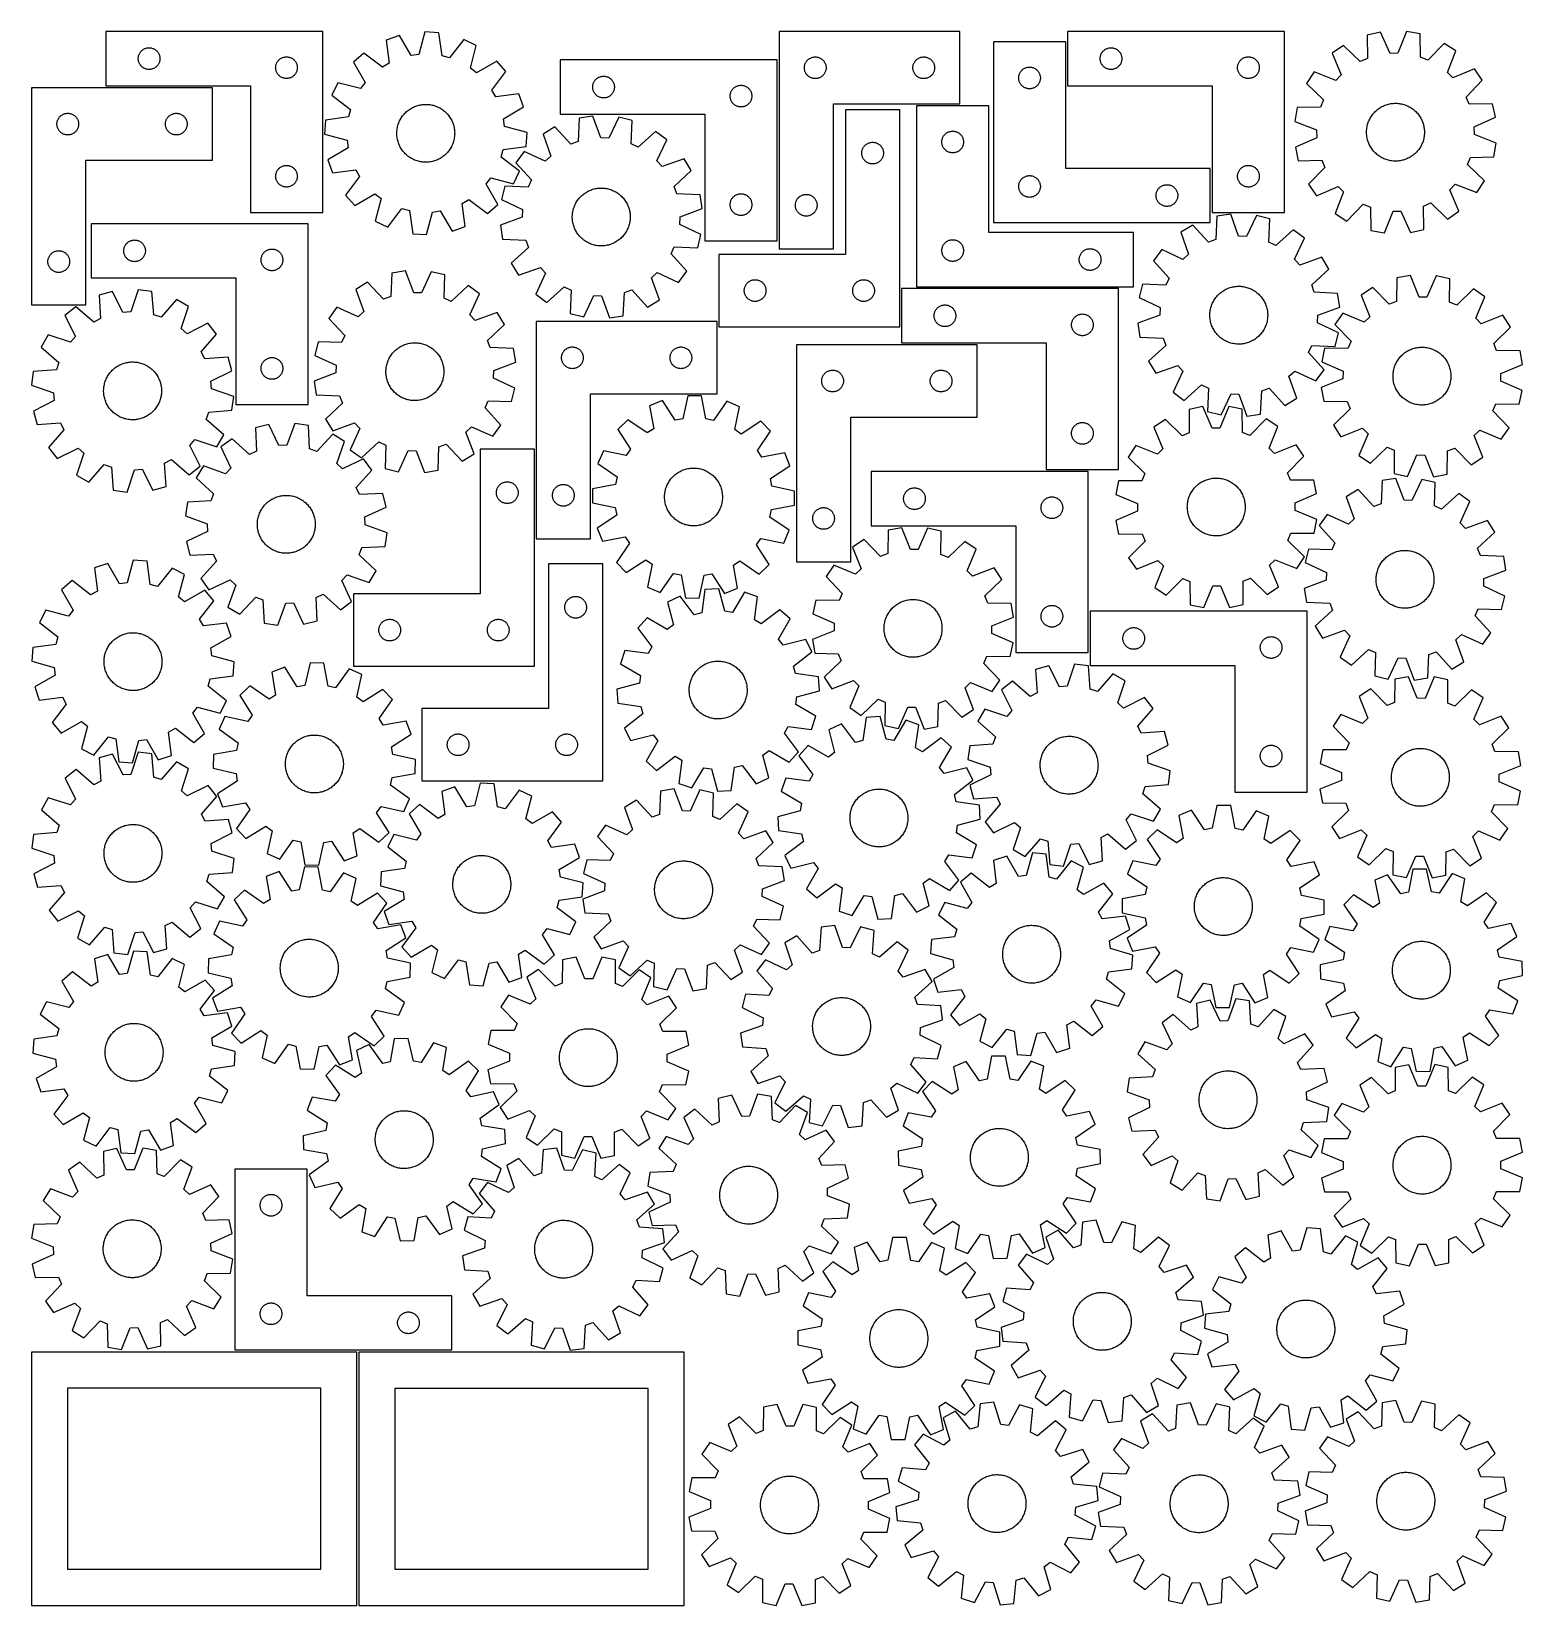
# Model space of a CAD drawing. Header units: millimetres. Extents: x 7 to 1243, y 7 to 1312.
import ezdxf

# ---------------------------------------------------------------- set-up
doc = ezdxf.new("R2010")
doc.units = ezdxf.units.MM
doc.layers.add('CUT', color=7, linetype='CONTINUOUS', true_color=0x000000)

msp = doc.modelspace()

# ---------------------------------------------------------------- linework, layer by layer
at = {"layer": 'CUT'}
for p, q in [((248.090297, 1311.747838), (68.090297, 1311.747838)), ((68.090297, 1311.747838), (68.090297, 1266.747838)), ((248.090297, 1161.747838), (248.090297, 1311.747838)), ((311.734217, 1308.428054), (300.828393, 1304.666608)), ((321.561754, 1291.728894), (311.734217, 1308.428054)), ((332.920625, 1311.322486), (327.932405, 1292.599236)), ((344.435735, 1310.62413), (332.920625, 1311.322486)), ((347.124704, 1291.435282), (344.435735, 1310.62413)), ((626.737755, 1311.643094), (626.737755, 1131.643094)), ((776.737755, 1311.643094), (626.737755, 1311.643094)), ((776.737755, 1251.643094), (776.737755, 1311.643094)), ((1046.071682, 1311.727818), (866.071682, 1311.727818)), ((866.071682, 1311.727818), (866.071682, 1266.727818)), ((1046.071682, 1161.727818), (1046.071682, 1311.727818)), ((1125.74269, 1311.299887), (1114.475284, 1308.823792)), ((1114.475284, 1308.823792), (1114.795384, 1289.4501)), ((1133.574831, 1293.577022), (1125.74269, 1311.299887)), ((1147.121635, 1311.726867), (1140.003377, 1293.705412)), ((1158.478921, 1309.702631), (1147.121635, 1311.726867)), ((1158.932629, 1290.331607), (1158.478921, 1309.702631)), ((95.567926, 1292.140793), (95.775382, 1292.691989)), ((95.775382, 1292.691989), (96.018443, 1293.228436)), ((96.018443, 1293.228436), (96.296069, 1293.747838)), ((96.296069, 1293.747838), (96.607071, 1294.24797)), ((96.607071, 1294.24797), (96.950117, 1294.726691)), ((96.950117, 1294.726691), (97.323739, 1295.18195)), ((97.323739, 1295.18195), (97.726336, 1295.611799)), ((97.726336, 1295.611799), (98.156185, 1296.014396)), ((98.156185, 1296.014396), (98.611445, 1296.388018)), ((98.611445, 1296.388018), (99.090165, 1296.731064)), ((99.090165, 1296.731064), (99.590297, 1297.042066)), ((99.590297, 1297.042066), (100.109699, 1297.319692)), ((100.109699, 1297.319692), (100.646147, 1297.562753)), ((100.646147, 1297.562753), (101.197342, 1297.770209)), ((101.197342, 1297.770209), (101.760926, 1297.94117)), ((101.760926, 1297.94117), (102.334485, 1298.074905)), ((102.334485, 1298.074905), (102.915562, 1298.170841)), ((102.915562, 1298.170841), (103.501669, 1298.228568)), ((103.501669, 1298.228568), (104.090297, 1298.247838)), ((104.090297, 1298.247838), (104.678926, 1298.228568)), ((104.678926, 1298.228568), (105.265033, 1298.170841)), ((105.265033, 1298.170841), (105.84611, 1298.074905)), ((105.84611, 1298.074905), (106.419669, 1297.94117)), ((106.419669, 1297.94117), (106.983253, 1297.770209)), ((106.983253, 1297.770209), (107.534448, 1297.562753)), ((107.534448, 1297.562753), (108.070896, 1297.319692)), ((108.070896, 1297.319692), (108.590297, 1297.042066)), ((108.590297, 1297.042066), (109.09043, 1296.731064)), ((109.09043, 1296.731064), (109.56915, 1296.388018)), ((109.56915, 1296.388018), (110.02441, 1296.014396)), ((110.02441, 1296.014396), (110.454259, 1295.611799)), ((110.454259, 1295.611799), (110.856856, 1295.18195)), ((110.856856, 1295.18195), (111.230478, 1294.726691)), ((111.230478, 1294.726691), (111.573524, 1294.24797)), ((111.573524, 1294.24797), (111.884526, 1293.747838)), ((111.884526, 1293.747838), (112.162152, 1293.228436)), ((112.162152, 1293.228436), (112.405213, 1292.691989)), ((112.405213, 1292.691989), (112.612669, 1292.140793)), ((282.362356, 1293.884815), (273.726131, 1286.236214)), ((297.832308, 1282.217639), (282.362356, 1293.884815)), ((300.828393, 1304.666608), (303.384956, 1285.459672)), ((327.932405, 1292.599236), (321.561754, 1291.728894)), ((365.117075, 1305.190549), (353.343483, 1289.801431)), ((375.4884, 1300.13871), (365.117075, 1305.190549)), ((370.629429, 1281.381503), (375.4884, 1300.13871)), ((864.482604, 1303.220734), (804.482604, 1303.220734)), ((804.482604, 1303.220734), (804.482604, 1153.220734)), ((864.482604, 1198.220734), (864.482604, 1303.220734)), ((893.549311, 1292.120773), (893.756766, 1292.671969)), ((893.756766, 1292.671969), (893.999827, 1293.208416)), ((893.999827, 1293.208416), (894.277453, 1293.727818)), ((894.277453, 1293.727818), (894.588455, 1294.22795)), ((894.588455, 1294.22795), (894.931502, 1294.706671)), ((894.931502, 1294.706671), (895.305124, 1295.16193)), ((895.305124, 1295.16193), (895.707721, 1295.591779)), ((895.707721, 1295.591779), (896.137569, 1295.994376)), ((896.137569, 1295.994376), (896.592829, 1296.367998)), ((896.592829, 1296.367998), (897.07155, 1296.711045)), ((897.07155, 1296.711045), (897.571682, 1297.022047)), ((897.571682, 1297.022047), (898.091084, 1297.299673)), ((898.091084, 1297.299673), (898.627531, 1297.542734)), ((898.627531, 1297.542734), (899.178727, 1297.750189)), ((899.178727, 1297.750189), (899.74231, 1297.921151)), ((899.74231, 1297.921151), (900.315869, 1298.054886)), ((900.315869, 1298.054886), (900.896946, 1298.150822)), ((900.896946, 1298.150822), (901.483054, 1298.208548)), ((901.483054, 1298.208548), (902.071682, 1298.227818)), ((902.071682, 1298.227818), (902.66031, 1298.208548)), ((902.66031, 1298.208548), (903.246418, 1298.150822)), ((903.246418, 1298.150822), (903.827495, 1298.054886)), ((903.827495, 1298.054886), (904.401053, 1297.921151)), ((904.401053, 1297.921151), (904.964637, 1297.750189)), ((904.964637, 1297.750189), (905.515833, 1297.542734)), ((905.515833, 1297.542734), (906.05228, 1297.299673)), ((906.05228, 1297.299673), (906.571682, 1297.022047)), ((906.571682, 1297.022047), (907.071814, 1296.711045)), ((907.071814, 1296.711045), (907.550535, 1296.367998)), ((907.550535, 1296.367998), (908.005794, 1295.994376)), ((908.005794, 1295.994376), (908.435643, 1295.591779)), ((908.435643, 1295.591779), (908.83824, 1295.16193)), ((908.83824, 1295.16193), (909.211862, 1294.706671)), ((909.211862, 1294.706671), (909.554908, 1294.22795)), ((909.554908, 1294.22795), (909.86591, 1293.727818)), ((909.86591, 1293.727818), (910.143536, 1293.208416)), ((910.143536, 1293.208416), (910.386598, 1292.671969)), ((910.386598, 1292.671969), (910.594053, 1292.120773)), ((1094.887112, 1300.247947), (1085.424948, 1293.648484)), ((1085.424948, 1293.648484), (1093.134672, 1275.872023)), ((1108.905315, 1286.871385), (1094.887112, 1300.247947)), ((1140.003377, 1293.705412), (1133.574831, 1293.577022)), ((1178.393888, 1301.91574), (1164.920964, 1287.990126)), ((1188.112011, 1295.699345), (1178.393888, 1301.91574)), ((1181.118212, 1277.629226), (1188.112011, 1295.699345)), ((95.090297, 1289.247838), (95.109567, 1289.836466)), ((95.109567, 1288.659209), (95.090297, 1289.247838)), ((95.109567, 1289.836466), (95.167294, 1290.422573)), ((95.167294, 1288.073102), (95.109567, 1288.659209)), ((95.167294, 1290.422573), (95.26323, 1291.003651)), ((95.26323, 1287.492025), (95.167294, 1288.073102)), ((95.26323, 1291.003651), (95.396965, 1291.577209)), ((95.396965, 1286.918466), (95.26323, 1287.492025)), ((95.396965, 1291.577209), (95.567926, 1292.140793)), ((95.567926, 1286.354882), (95.396965, 1286.918466)), ((95.775382, 1285.803687), (95.567926, 1286.354882)), ((96.018443, 1285.267239), (95.775382, 1285.803687)), ((96.296069, 1284.747838), (96.018443, 1285.267239)), ((96.607071, 1284.247706), (96.296069, 1284.747838)), ((96.950117, 1283.768985), (96.607071, 1284.247706)), ((97.323739, 1283.313725), (96.950117, 1283.768985)), ((97.726336, 1282.883877), (97.323739, 1283.313725)), ((98.156185, 1282.481279), (97.726336, 1282.883877)), ((98.611445, 1282.107658), (98.156185, 1282.481279)), ((99.090165, 1281.764611), (98.611445, 1282.107658)), ((99.590297, 1281.453609), (99.090165, 1281.764611)), ((100.109699, 1281.175983), (99.590297, 1281.453609)), ((100.646147, 1280.932922), (100.109699, 1281.175983)), ((101.197342, 1280.725466), (100.646147, 1280.932922)), ((101.760926, 1280.554505), (101.197342, 1280.725466)), ((102.334485, 1280.42077), (101.760926, 1280.554505)), ((102.915562, 1280.324834), (102.334485, 1280.42077)), ((103.501669, 1280.267107), (102.915562, 1280.324834)), ((104.090297, 1280.247838), (103.501669, 1280.267107)), ((104.678926, 1280.267107), (104.090297, 1280.247838)), ((105.265033, 1280.324834), (104.678926, 1280.267107)), ((105.84611, 1280.42077), (105.265033, 1280.324834)), ((106.419669, 1280.554505), (105.84611, 1280.42077)), ((106.983253, 1280.725466), (106.419669, 1280.554505)), ((107.534448, 1280.932922), (106.983253, 1280.725466)), ((108.070896, 1281.175983), (107.534448, 1280.932922)), ((108.590297, 1281.453609), (108.070896, 1281.175983)), ((109.09043, 1281.764611), (108.590297, 1281.453609)), ((109.56915, 1282.107658), (109.09043, 1281.764611)), ((110.02441, 1282.481279), (109.56915, 1282.107658)), ((110.454259, 1282.883877), (110.02441, 1282.481279)), ((110.856856, 1283.313725), (110.454259, 1282.883877)), ((111.230478, 1283.768985), (110.856856, 1283.313725)), ((111.573524, 1284.247706), (111.230478, 1283.768985)), ((111.884526, 1284.747838), (111.573524, 1284.247706)), ((112.162152, 1285.267239), (111.884526, 1284.747838)), ((112.405213, 1285.803687), (112.162152, 1285.267239)), ((112.612669, 1286.354882), (112.405213, 1285.803687)), ((112.612669, 1292.140793), (112.78363, 1291.577209)), ((112.78363, 1286.918466), (112.612669, 1286.354882)), ((112.78363, 1291.577209), (112.917365, 1291.003651)), ((112.917365, 1287.492025), (112.78363, 1286.918466)), ((112.917365, 1291.003651), (113.013301, 1290.422573)), ((113.013301, 1288.073102), (112.917365, 1287.492025)), ((113.013301, 1290.422573), (113.071028, 1289.836466)), ((113.071028, 1288.659209), (113.013301, 1288.073102)), ((113.071028, 1289.836466), (113.090297, 1289.247838)), ((113.090297, 1289.247838), (113.071028, 1288.659209)), ((209.090297, 1281.747838), (209.109567, 1282.336466)), ((209.109567, 1281.159209), (209.090297, 1281.747838)), ((209.109567, 1282.336466), (209.167294, 1282.922573)), ((209.167294, 1280.573102), (209.109567, 1281.159209)), ((209.167294, 1282.922573), (209.26323, 1283.503651)), ((209.26323, 1279.992025), (209.167294, 1280.573102)), ((209.26323, 1283.503651), (209.396965, 1284.077209)), ((209.396965, 1279.418466), (209.26323, 1279.992025)), ((209.396965, 1284.077209), (209.567926, 1284.640793)), ((209.567926, 1278.854882), (209.396965, 1279.418466)), ((209.567926, 1284.640793), (209.775382, 1285.191989)), ((209.775382, 1285.191989), (210.018443, 1285.728436)), ((210.018443, 1285.728436), (210.296069, 1286.247838)), ((210.296069, 1286.247838), (210.607071, 1286.74797)), ((210.607071, 1286.74797), (210.950117, 1287.226691)), ((210.950117, 1287.226691), (211.323739, 1287.68195)), ((211.323739, 1287.68195), (211.726336, 1288.111799)), ((211.726336, 1288.111799), (212.156185, 1288.514396)), ((212.156185, 1288.514396), (212.611445, 1288.888018)), ((212.611445, 1288.888018), (213.090165, 1289.231064)), ((213.090165, 1289.231064), (213.590297, 1289.542066)), ((213.590297, 1289.542066), (214.109699, 1289.819692)), ((214.109699, 1289.819692), (214.646147, 1290.062753)), ((214.646147, 1290.062753), (215.197342, 1290.270209)), ((215.197342, 1290.270209), (215.760926, 1290.44117)), ((215.760926, 1290.44117), (216.334485, 1290.574905)), ((216.334485, 1290.574905), (216.915562, 1290.670841)), ((216.915562, 1290.670841), (217.501669, 1290.728568)), ((217.501669, 1290.728568), (218.090297, 1290.747838)), ((218.090297, 1290.747838), (218.678926, 1290.728568)), ((218.678926, 1290.728568), (219.265033, 1290.670841)), ((219.265033, 1290.670841), (219.84611, 1290.574905)), ((219.84611, 1290.574905), (220.419669, 1290.44117)), ((220.419669, 1290.44117), (220.983253, 1290.270209)), ((220.983253, 1290.270209), (221.534448, 1290.062753)), ((221.534448, 1290.062753), (222.070896, 1289.819692)), ((222.070896, 1289.819692), (222.590297, 1289.542066)), ((222.590297, 1289.542066), (223.09043, 1289.231064)), ((223.09043, 1289.231064), (223.56915, 1288.888018)), ((223.56915, 1288.888018), (224.02441, 1288.514396)), ((224.02441, 1288.514396), (224.454259, 1288.111799)), ((224.454259, 1288.111799), (224.856856, 1287.68195)), ((224.856856, 1287.68195), (225.230478, 1287.226691)), ((225.230478, 1287.226691), (225.573524, 1286.74797)), ((225.573524, 1286.74797), (225.884526, 1286.247838)), ((225.884526, 1286.247838), (226.162152, 1285.728436)), ((226.162152, 1285.728436), (226.405213, 1285.191989)), ((226.405213, 1285.191989), (226.612669, 1284.640793)), ((226.612669, 1284.640793), (226.78363, 1284.077209)), ((226.78363, 1279.418466), (226.612669, 1278.854882)), ((226.78363, 1284.077209), (226.917365, 1283.503651)), ((226.917365, 1279.992025), (226.78363, 1279.418466)), ((226.917365, 1283.503651), (227.013301, 1282.922573)), ((227.013301, 1280.573102), (226.917365, 1279.992025)), ((227.013301, 1282.922573), (227.071028, 1282.336466)), ((227.071028, 1281.159209), (227.013301, 1280.573102)), ((227.071028, 1282.336466), (227.090297, 1281.747838)), ((227.090297, 1281.747838), (227.071028, 1281.159209)), ((273.726131, 1286.236214), (283.438264, 1269.469673)), ((303.384956, 1285.459672), (297.832308, 1282.217639)), ((353.343483, 1289.801431), (347.124704, 1291.435282)), ((375.749584, 1277.492197), (370.629429, 1281.381503)), ((392.516125, 1287.20433), (375.749584, 1277.492197)), ((400.164726, 1278.568105), (392.516125, 1287.20433)), ((625.128078, 1288.163121), (445.128078, 1288.163121)), ((445.128078, 1288.163121), (445.128078, 1243.163121)), ((625.128078, 1138.163121), (625.128078, 1288.163121)), ((647.737755, 1281.643094), (647.757025, 1282.231722)), ((647.757025, 1281.054466), (647.737755, 1281.643094)), ((647.757025, 1282.231722), (647.814752, 1282.817829)), ((647.814752, 1280.468358), (647.757025, 1281.054466)), ((647.814752, 1282.817829), (647.910688, 1283.398907)), ((647.910688, 1279.887281), (647.814752, 1280.468358)), ((647.910688, 1283.398907), (648.044423, 1283.972465)), ((648.044423, 1279.313722), (647.910688, 1279.887281)), ((648.044423, 1283.972465), (648.215384, 1284.536049)), ((648.215384, 1278.750139), (648.044423, 1279.313722)), ((648.215384, 1284.536049), (648.422839, 1285.087245)), ((648.422839, 1285.087245), (648.665901, 1285.623692)), ((648.665901, 1285.623692), (648.943527, 1286.143094)), ((648.943527, 1286.143094), (649.254529, 1286.643226)), ((649.254529, 1286.643226), (649.597575, 1287.121947)), ((649.597575, 1287.121947), (649.971197, 1287.577206)), ((649.971197, 1287.577206), (650.373794, 1288.007055)), ((650.373794, 1288.007055), (650.803643, 1288.409652)), ((650.803643, 1288.409652), (651.258902, 1288.783274)), ((651.258902, 1288.783274), (651.737623, 1289.12632)), ((651.737623, 1289.12632), (652.237755, 1289.437322)), ((652.237755, 1289.437322), (652.757157, 1289.714948)), ((652.757157, 1289.714948), (653.293604, 1289.958009)), ((653.293604, 1289.958009), (653.8448, 1290.165465)), ((653.8448, 1290.165465), (654.408384, 1290.336426)), ((654.408384, 1290.336426), (654.981942, 1290.470161)), ((654.981942, 1290.470161), (655.56302, 1290.566097)), ((655.56302, 1290.566097), (656.149127, 1290.623824)), ((656.149127, 1290.623824), (656.737755, 1290.643094)), ((656.737755, 1290.643094), (657.326383, 1290.623824)), ((657.326383, 1290.623824), (657.912491, 1290.566097)), ((657.912491, 1290.566097), (658.493568, 1290.470161)), ((658.493568, 1290.470161), (659.067127, 1290.336426)), ((659.067127, 1290.336426), (659.63071, 1290.165465)), ((659.63071, 1290.165465), (660.181906, 1289.958009)), ((660.181906, 1289.958009), (660.718353, 1289.714948)), ((660.718353, 1289.714948), (661.237755, 1289.437322)), ((661.237755, 1289.437322), (661.737887, 1289.12632)), ((661.737887, 1289.12632), (662.216608, 1288.783274)), ((662.216608, 1288.783274), (662.671868, 1288.409652)), ((662.671868, 1288.409652), (663.101716, 1288.007055)), ((663.101716, 1288.007055), (663.504314, 1287.577206)), ((663.504314, 1287.577206), (663.877935, 1287.121947)), ((663.877935, 1287.121947), (664.220982, 1286.643226)), ((664.220982, 1286.643226), (664.531984, 1286.143094)), ((664.531984, 1286.143094), (664.80961, 1285.623692)), ((664.80961, 1285.623692), (665.052671, 1285.087245)), ((665.052671, 1285.087245), (665.260126, 1284.536049)), ((665.260126, 1284.536049), (665.431088, 1283.972465)), ((665.431088, 1279.313722), (665.260126, 1278.750139)), ((665.431088, 1283.972465), (665.564823, 1283.398907)), ((665.564823, 1279.887281), (665.431088, 1279.313722)), ((665.564823, 1283.398907), (665.660759, 1282.817829)), ((665.660759, 1280.468358), (665.564823, 1279.887281)), ((665.660759, 1282.817829), (665.718486, 1282.231722)), ((665.718486, 1281.054466), (665.660759, 1280.468358)), ((665.718486, 1282.231722), (665.737755, 1281.643094)), ((665.737755, 1281.643094), (665.718486, 1281.054466)), ((737.737755, 1281.643094), (737.757025, 1282.231722)), ((737.757025, 1281.054466), (737.737755, 1281.643094)), ((737.757025, 1282.231722), (737.814752, 1282.817829)), ((737.814752, 1280.468358), (737.757025, 1281.054466)), ((737.814752, 1282.817829), (737.910688, 1283.398907)), ((737.910688, 1279.887281), (737.814752, 1280.468358)), ((737.910688, 1283.398907), (738.044423, 1283.972465)), ((738.044423, 1279.313722), (737.910688, 1279.887281)), ((738.044423, 1283.972465), (738.215384, 1284.536049)), ((738.215384, 1278.750139), (738.044423, 1279.313722)), ((738.215384, 1284.536049), (738.422839, 1285.087245)), ((738.422839, 1285.087245), (738.665901, 1285.623692)), ((738.665901, 1285.623692), (738.943527, 1286.143094)), ((738.943527, 1286.143094), (739.254529, 1286.643226)), ((739.254529, 1286.643226), (739.597575, 1287.121947)), ((739.597575, 1287.121947), (739.971197, 1287.577206)), ((739.971197, 1287.577206), (740.373794, 1288.007055)), ((740.373794, 1288.007055), (740.803643, 1288.409652)), ((740.803643, 1288.409652), (741.258902, 1288.783274)), ((741.258902, 1288.783274), (741.737623, 1289.12632)), ((741.737623, 1289.12632), (742.237755, 1289.437322)), ((742.237755, 1289.437322), (742.757157, 1289.714948)), ((742.757157, 1289.714948), (743.293604, 1289.958009)), ((743.293604, 1289.958009), (743.8448, 1290.165465)), ((743.8448, 1290.165465), (744.408384, 1290.336426)), ((744.408384, 1290.336426), (744.981942, 1290.470161)), ((744.981942, 1290.470161), (745.56302, 1290.566097)), ((745.56302, 1290.566097), (746.149127, 1290.623824)), ((746.149127, 1290.623824), (746.737755, 1290.643094)), ((746.737755, 1290.643094), (747.326383, 1290.623824)), ((747.326383, 1290.623824), (747.912491, 1290.566097)), ((747.912491, 1290.566097), (748.493568, 1290.470161)), ((748.493568, 1290.470161), (749.067127, 1290.336426)), ((749.067127, 1290.336426), (749.63071, 1290.165465)), ((749.63071, 1290.165465), (750.181906, 1289.958009)), ((750.181906, 1289.958009), (750.718353, 1289.714948)), ((750.718353, 1289.714948), (751.237755, 1289.437322)), ((751.237755, 1289.437322), (751.737887, 1289.12632)), ((751.737887, 1289.12632), (752.216608, 1288.783274)), ((752.216608, 1288.783274), (752.671868, 1288.409652)), ((752.671868, 1288.409652), (753.101716, 1288.007055)), ((753.101716, 1288.007055), (753.504314, 1287.577206)), ((753.504314, 1287.577206), (753.877935, 1287.121947)), ((753.877935, 1287.121947), (754.220982, 1286.643226)), ((754.220982, 1286.643226), (754.531984, 1286.143094)), ((754.531984, 1286.143094), (754.80961, 1285.623692)), ((754.80961, 1285.623692), (755.052671, 1285.087245)), ((755.052671, 1285.087245), (755.260126, 1284.536049)), ((755.260126, 1284.536049), (755.431088, 1283.972465)), ((755.431088, 1279.313722), (755.260126, 1278.750139)), ((755.431088, 1283.972465), (755.564823, 1283.398907)), ((755.564823, 1279.887281), (755.431088, 1279.313722)), ((755.564823, 1283.398907), (755.660759, 1282.817829)), ((755.660759, 1280.468358), (755.564823, 1279.887281)), ((755.660759, 1282.817829), (755.718486, 1282.231722)), ((755.718486, 1281.054466), (755.660759, 1280.468358)), ((755.718486, 1282.231722), (755.737755, 1281.643094)), ((755.737755, 1281.643094), (755.718486, 1281.054466)), ((827.342424, 1278.699587), (827.716046, 1279.154847)), ((827.716046, 1279.154847), (828.118643, 1279.584696)), ((828.118643, 1279.584696), (828.548492, 1279.987293)), ((828.548492, 1279.987293), (829.003751, 1280.360915)), ((829.003751, 1280.360915), (829.482472, 1280.703961)), ((829.482472, 1280.703961), (829.982604, 1281.014963)), ((829.982604, 1281.014963), (830.502006, 1281.292589)), ((830.502006, 1281.292589), (831.038453, 1281.53565)), ((831.038453, 1281.53565), (831.589649, 1281.743106)), ((831.589649, 1281.743106), (832.153233, 1281.914067)), ((832.153233, 1281.914067), (832.726791, 1282.047802)), ((832.726791, 1282.047802), (833.307868, 1282.143738)), ((833.307868, 1282.143738), (833.893976, 1282.201465)), ((833.893976, 1282.201465), (834.482604, 1282.220734)), ((834.482604, 1282.220734), (835.071232, 1282.201465)), ((835.071232, 1282.201465), (835.65734, 1282.143738)), ((835.65734, 1282.143738), (836.238417, 1282.047802)), ((836.238417, 1282.047802), (836.811975, 1281.914067)), ((836.811975, 1281.914067), (837.375559, 1281.743106)), ((837.375559, 1281.743106), (837.926755, 1281.53565)), ((837.926755, 1281.53565), (838.463202, 1281.292589)), ((838.463202, 1281.292589), (838.982604, 1281.014963)), ((838.982604, 1281.014963), (839.482736, 1280.703961)), ((839.482736, 1280.703961), (839.961457, 1280.360915)), ((839.961457, 1280.360915), (840.416716, 1279.987293)), ((840.416716, 1279.987293), (840.846565, 1279.584696)), ((840.846565, 1279.584696), (841.249162, 1279.154847)), ((841.249162, 1279.154847), (841.622784, 1278.699587)), ((893.071682, 1289.227818), (893.090951, 1289.816446)), ((893.090951, 1288.63919), (893.071682, 1289.227818)), ((893.090951, 1289.816446), (893.148678, 1290.402554)), ((893.148678, 1288.053082), (893.090951, 1288.63919)), ((893.148678, 1290.402554), (893.244614, 1290.983631)), ((893.244614, 1287.472005), (893.148678, 1288.053082)), ((893.244614, 1290.983631), (893.378349, 1291.55719)), ((893.378349, 1286.898447), (893.244614, 1287.472005)), ((893.378349, 1291.55719), (893.549311, 1292.120773)), ((893.549311, 1286.334863), (893.378349, 1286.898447)), ((893.756766, 1285.783667), (893.549311, 1286.334863)), ((893.999827, 1285.24722), (893.756766, 1285.783667)), ((894.277453, 1284.727818), (893.999827, 1285.24722)), ((894.588455, 1284.227686), (894.277453, 1284.727818)), ((894.931502, 1283.748965), (894.588455, 1284.227686)), ((895.305124, 1283.293706), (894.931502, 1283.748965)), ((895.707721, 1282.863857), (895.305124, 1283.293706)), ((896.137569, 1282.46126), (895.707721, 1282.863857)), ((896.592829, 1282.087638), (896.137569, 1282.46126)), ((897.07155, 1281.744592), (896.592829, 1282.087638)), ((897.571682, 1281.433589), (897.07155, 1281.744592)), ((898.091084, 1281.155963), (897.571682, 1281.433589)), ((898.627531, 1280.912902), (898.091084, 1281.155963)), ((899.178727, 1280.705447), (898.627531, 1280.912902)), ((899.74231, 1280.534486), (899.178727, 1280.705447)), ((900.315869, 1280.400751), (899.74231, 1280.534486)), ((900.896946, 1280.304814), (900.315869, 1280.400751)), ((901.483054, 1280.247088), (900.896946, 1280.304814)), ((902.071682, 1280.227818), (901.483054, 1280.247088)), ((902.66031, 1280.247088), (902.071682, 1280.227818)), ((903.246418, 1280.304814), (902.66031, 1280.247088)), ((903.827495, 1280.400751), (903.246418, 1280.304814)), ((904.401053, 1280.534486), (903.827495, 1280.400751)), ((904.964637, 1280.705447), (904.401053, 1280.534486)), ((905.515833, 1280.912902), (904.964637, 1280.705447)), ((906.05228, 1281.155963), (905.515833, 1280.912902)), ((906.571682, 1281.433589), (906.05228, 1281.155963)), ((907.071814, 1281.744592), (906.571682, 1281.433589)), ((907.550535, 1282.087638), (907.071814, 1281.744592)), ((908.005794, 1282.46126), (907.550535, 1282.087638)), ((908.435643, 1282.863857), (908.005794, 1282.46126)), ((908.83824, 1283.293706), (908.435643, 1282.863857)), ((909.211862, 1283.748965), (908.83824, 1283.293706)), ((909.554908, 1284.227686), (909.211862, 1283.748965)), ((909.86591, 1284.727818), (909.554908, 1284.227686)), ((910.143536, 1285.24722), (909.86591, 1284.727818)), ((910.386598, 1285.783667), (910.143536, 1285.24722)), ((910.594053, 1286.334863), (910.386598, 1285.783667)), ((910.594053, 1292.120773), (910.765014, 1291.55719)), ((910.765014, 1286.898447), (910.594053, 1286.334863)), ((910.765014, 1291.55719), (910.898749, 1290.983631)), ((910.898749, 1287.472005), (910.765014, 1286.898447)), ((910.898749, 1290.983631), (910.994686, 1290.402554)), ((910.994686, 1288.053082), (910.898749, 1287.472005)), ((910.994686, 1290.402554), (911.052412, 1289.816446)), ((911.052412, 1288.63919), (910.994686, 1288.053082)), ((911.052412, 1289.816446), (911.071682, 1289.227818)), ((911.071682, 1289.227818), (911.052412, 1288.63919)), ((1007.071682, 1281.727818), (1007.090951, 1282.316446)), ((1007.090951, 1281.13919), (1007.071682, 1281.727818)), ((1007.090951, 1282.316446), (1007.148678, 1282.902554)), ((1007.148678, 1280.553082), (1007.090951, 1281.13919)), ((1007.148678, 1282.902554), (1007.244614, 1283.483631)), ((1007.244614, 1279.972005), (1007.148678, 1280.553082)), ((1007.244614, 1283.483631), (1007.378349, 1284.05719)), ((1007.378349, 1279.398447), (1007.244614, 1279.972005)), ((1007.378349, 1284.05719), (1007.549311, 1284.620773)), ((1007.549311, 1278.834863), (1007.378349, 1279.398447)), ((1007.549311, 1284.620773), (1007.756766, 1285.171969)), ((1007.756766, 1285.171969), (1007.999827, 1285.708416)), ((1007.999827, 1285.708416), (1008.277453, 1286.227818)), ((1008.277453, 1286.227818), (1008.588455, 1286.72795)), ((1008.588455, 1286.72795), (1008.931502, 1287.206671)), ((1008.931502, 1287.206671), (1009.305124, 1287.66193)), ((1009.305124, 1287.66193), (1009.707721, 1288.091779)), ((1009.707721, 1288.091779), (1010.137569, 1288.494376)), ((1010.137569, 1288.494376), (1010.592829, 1288.867998)), ((1010.592829, 1288.867998), (1011.07155, 1289.211045)), ((1011.07155, 1289.211045), (1011.571682, 1289.522047)), ((1011.571682, 1289.522047), (1012.091084, 1289.799673)), ((1012.091084, 1289.799673), (1012.627531, 1290.042734)), ((1012.627531, 1290.042734), (1013.178727, 1290.250189)), ((1013.178727, 1290.250189), (1013.74231, 1290.421151)), ((1013.74231, 1290.421151), (1014.315869, 1290.554886)), ((1014.315869, 1290.554886), (1014.896946, 1290.650822)), ((1014.896946, 1290.650822), (1015.483054, 1290.708548)), ((1015.483054, 1290.708548), (1016.071682, 1290.727818)), ((1016.071682, 1290.727818), (1016.66031, 1290.708548)), ((1016.66031, 1290.708548), (1017.246418, 1290.650822)), ((1017.246418, 1290.650822), (1017.827495, 1290.554886)), ((1017.827495, 1290.554886), (1018.401053, 1290.421151)), ((1018.401053, 1290.421151), (1018.964637, 1290.250189)), ((1018.964637, 1290.250189), (1019.515833, 1290.042734)), ((1019.515833, 1290.042734), (1020.05228, 1289.799673)), ((1020.05228, 1289.799673), (1020.571682, 1289.522047)), ((1020.571682, 1289.522047), (1021.071814, 1289.211045)), ((1021.071814, 1289.211045), (1021.550535, 1288.867998)), ((1021.550535, 1288.867998), (1022.005794, 1288.494376)), ((1022.005794, 1288.494376), (1022.435643, 1288.091779)), ((1022.435643, 1288.091779), (1022.83824, 1287.66193)), ((1022.83824, 1287.66193), (1023.211862, 1287.206671)), ((1023.211862, 1287.206671), (1023.554908, 1286.72795)), ((1023.554908, 1286.72795), (1023.86591, 1286.227818)), ((1023.86591, 1286.227818), (1024.143536, 1285.708416)), ((1024.143536, 1285.708416), (1024.386598, 1285.171969)), ((1024.386598, 1285.171969), (1024.594053, 1284.620773)), ((1024.594053, 1284.620773), (1024.765014, 1284.05719)), ((1024.765014, 1279.398447), (1024.594053, 1278.834863)), ((1024.765014, 1284.05719), (1024.898749, 1283.483631)), ((1024.898749, 1279.972005), (1024.765014, 1279.398447)), ((1024.898749, 1283.483631), (1024.994686, 1282.902554)), ((1024.994686, 1280.553082), (1024.898749, 1279.972005)), ((1024.994686, 1282.902554), (1025.052412, 1282.316446)), ((1025.052412, 1281.13919), (1024.994686, 1280.553082)), ((1025.052412, 1282.316446), (1025.071682, 1281.727818)), ((1025.071682, 1281.727818), (1025.052412, 1281.13919)), ((1114.795384, 1289.4501), (1108.905315, 1286.871385)), ((1164.920964, 1287.990126), (1158.932629, 1290.331607)), ((1203.531128, 1280.884068), (1185.754667, 1273.174343)), ((1210.13059, 1271.421903), (1203.531128, 1280.884068)), ((68.090297, 1266.747838), (188.090297, 1266.747838)), ((188.090297, 1266.747838), (188.090297, 1161.747838)), ((209.775382, 1278.303687), (209.567926, 1278.854882)), ((210.018443, 1277.767239), (209.775382, 1278.303687)), ((210.296069, 1277.247838), (210.018443, 1277.767239)), ((210.607071, 1276.747706), (210.296069, 1277.247838)), ((210.950117, 1276.268985), (210.607071, 1276.747706)), ((211.323739, 1275.813725), (210.950117, 1276.268985)), ((211.726336, 1275.383877), (211.323739, 1275.813725)), ((212.156185, 1274.981279), (211.726336, 1275.383877)), ((212.611445, 1274.607658), (212.156185, 1274.981279)), ((213.090165, 1274.264611), (212.611445, 1274.607658)), ((213.590297, 1273.953609), (213.090165, 1274.264611)), ((214.109699, 1273.675983), (213.590297, 1273.953609)), ((214.646147, 1273.432922), (214.109699, 1273.675983)), ((215.197342, 1273.225466), (214.646147, 1273.432922)), ((215.760926, 1273.054505), (215.197342, 1273.225466)), ((216.334485, 1272.92077), (215.760926, 1273.054505)), ((216.915562, 1272.824834), (216.334485, 1272.92077)), ((217.501669, 1272.767107), (216.915562, 1272.824834)), ((218.090297, 1272.747838), (217.501669, 1272.767107)), ((218.678926, 1272.767107), (218.090297, 1272.747838)), ((219.265033, 1272.824834), (218.678926, 1272.767107)), ((219.84611, 1272.92077), (219.265033, 1272.824834)), ((220.419669, 1273.054505), (219.84611, 1272.92077)), ((220.983253, 1273.225466), (220.419669, 1273.054505)), ((221.534448, 1273.432922), (220.983253, 1273.225466)), ((222.070896, 1273.675983), (221.534448, 1273.432922)), ((222.590297, 1273.953609), (222.070896, 1273.675983)), ((223.09043, 1274.264611), (222.590297, 1273.953609)), ((223.56915, 1274.607658), (223.09043, 1274.264611)), ((224.02441, 1274.981279), (223.56915, 1274.607658)), ((224.454259, 1275.383877), (224.02441, 1274.981279)), ((224.856856, 1275.813725), (224.454259, 1275.383877)), ((225.230478, 1276.268985), (224.856856, 1275.813725)), ((225.573524, 1276.747706), (225.230478, 1276.268985)), ((225.884526, 1277.247838), (225.573524, 1276.747706)), ((226.162152, 1277.767239), (225.884526, 1277.247838)), ((226.405213, 1278.303687), (226.162152, 1277.767239)), ((226.612669, 1278.854882), (226.405213, 1278.303687)), ((260.791751, 1269.208489), (255.739912, 1258.837164)), ((279.548958, 1264.349518), (260.791751, 1269.208489)), ((283.438264, 1269.469673), (279.548958, 1264.349518)), ((388.49755, 1263.098153), (400.164726, 1278.568105)), ((472.128078, 1265.663121), (472.147348, 1266.251749)), ((472.147348, 1266.251749), (472.205075, 1266.837857)), ((472.205075, 1266.837857), (472.301011, 1267.418934)), ((472.301011, 1267.418934), (472.434746, 1267.992492)), ((472.434746, 1267.992492), (472.605707, 1268.556076)), ((472.605707, 1268.556076), (472.813162, 1269.107272)), ((472.813162, 1269.107272), (473.056224, 1269.643719)), ((473.056224, 1269.643719), (473.33385, 1270.163121)), ((473.33385, 1270.163121), (473.644852, 1270.663253)), ((473.644852, 1270.663253), (473.987898, 1271.141974)), ((473.987898, 1271.141974), (474.36152, 1271.597233)), ((474.36152, 1271.597233), (474.764117, 1272.027082)), ((474.764117, 1272.027082), (475.193966, 1272.429679)), ((475.193966, 1272.429679), (475.649225, 1272.803301)), ((475.649225, 1272.803301), (476.127946, 1273.146347)), ((476.127946, 1273.146347), (476.628078, 1273.457349)), ((476.628078, 1273.457349), (477.14748, 1273.734976)), ((477.14748, 1273.734976), (477.683927, 1273.978037)), ((477.683927, 1273.978037), (478.235123, 1274.185492)), ((478.235123, 1274.185492), (478.798707, 1274.356453)), ((478.798707, 1274.356453), (479.372265, 1274.490188)), ((479.372265, 1274.490188), (479.953343, 1274.586125)), ((479.953343, 1274.586125), (480.53945, 1274.643851)), ((480.53945, 1274.643851), (481.128078, 1274.663121)), ((481.128078, 1274.663121), (481.716706, 1274.643851)), ((481.716706, 1274.643851), (482.302814, 1274.586125)), ((482.302814, 1274.586125), (482.883891, 1274.490188)), ((482.883891, 1274.490188), (483.45745, 1274.356453)), ((483.45745, 1274.356453), (484.021033, 1274.185492)), ((484.021033, 1274.185492), (484.572229, 1273.978037)), ((484.572229, 1273.978037), (485.108676, 1273.734976)), ((485.108676, 1273.734976), (485.628078, 1273.457349)), ((485.628078, 1273.457349), (486.12821, 1273.146347)), ((486.12821, 1273.146347), (486.606931, 1272.803301)), ((486.606931, 1272.803301), (487.062191, 1272.429679)), ((487.062191, 1272.429679), (487.492039, 1272.027082)), ((487.492039, 1272.027082), (487.894637, 1271.597233)), ((487.894637, 1271.597233), (488.268258, 1271.141974)), ((488.268258, 1271.141974), (488.611305, 1270.663253)), ((488.611305, 1270.663253), (488.922307, 1270.163121)), ((488.922307, 1270.163121), (489.199933, 1269.643719)), ((489.199933, 1269.643719), (489.442994, 1269.107272)), ((489.442994, 1269.107272), (489.650449, 1268.556076)), ((489.650449, 1268.556076), (489.821411, 1267.992492)), ((489.821411, 1267.992492), (489.955146, 1267.418934)), ((489.955146, 1267.418934), (490.051082, 1266.837857)), ((490.051082, 1266.837857), (490.108809, 1266.251749)), ((490.108809, 1266.251749), (490.128078, 1265.663121)), ((590.628078, 1265.957349), (591.14748, 1266.234976)), ((591.14748, 1266.234976), (591.683927, 1266.478037)), ((591.683927, 1266.478037), (592.235123, 1266.685492)), ((592.235123, 1266.685492), (592.798707, 1266.856453)), ((592.798707, 1266.856453), (593.372265, 1266.990188)), ((593.372265, 1266.990188), (593.953343, 1267.086125)), ((593.953343, 1267.086125), (594.53945, 1267.143851)), ((594.53945, 1267.143851), (595.128078, 1267.163121)), ((595.128078, 1267.163121), (595.716706, 1267.143851)), ((595.716706, 1267.143851), (596.302814, 1267.086125)), ((596.302814, 1267.086125), (596.883891, 1266.990188)), ((596.883891, 1266.990188), (597.45745, 1266.856453)), ((597.45745, 1266.856453), (598.021033, 1266.685492)), ((598.021033, 1266.685492), (598.572229, 1266.478037)), ((598.572229, 1266.478037), (599.108676, 1266.234976)), ((599.108676, 1266.234976), (599.628078, 1265.957349)), ((648.422839, 1278.198943), (648.215384, 1278.750139)), ((648.665901, 1277.662495), (648.422839, 1278.198943)), ((648.943527, 1277.143094), (648.665901, 1277.662495)), ((649.254529, 1276.642962), (648.943527, 1277.143094)), ((649.597575, 1276.164241), (649.254529, 1276.642962)), ((649.971197, 1275.708981), (649.597575, 1276.164241)), ((650.373794, 1275.279133), (649.971197, 1275.708981)), ((650.803643, 1274.876535), (650.373794, 1275.279133)), ((651.258902, 1274.502914), (650.803643, 1274.876535)), ((651.737623, 1274.159867), (651.258902, 1274.502914)), ((652.237755, 1273.848865), (651.737623, 1274.159867)), ((652.757157, 1273.571239), (652.237755, 1273.848865)), ((653.293604, 1273.328178), (652.757157, 1273.571239)), ((653.8448, 1273.120723), (653.293604, 1273.328178)), ((654.408384, 1272.949761), (653.8448, 1273.120723)), ((654.981942, 1272.816026), (654.408384, 1272.949761)), ((655.56302, 1272.72009), (654.981942, 1272.816026)), ((656.149127, 1272.662363), (655.56302, 1272.72009)), ((656.737755, 1272.643094), (656.149127, 1272.662363)), ((657.326383, 1272.662363), (656.737755, 1272.643094)), ((657.912491, 1272.72009), (657.326383, 1272.662363)), ((658.493568, 1272.816026), (657.912491, 1272.72009)), ((659.067127, 1272.949761), (658.493568, 1272.816026)), ((659.63071, 1273.120723), (659.067127, 1272.949761)), ((660.181906, 1273.328178), (659.63071, 1273.120723)), ((660.718353, 1273.571239), (660.181906, 1273.328178)), ((661.237755, 1273.848865), (660.718353, 1273.571239)), ((661.737887, 1274.159867), (661.237755, 1273.848865)), ((662.216608, 1274.502914), (661.737887, 1274.159867)), ((662.671868, 1274.876535), (662.216608, 1274.502914)), ((663.101716, 1275.279133), (662.671868, 1274.876535)), ((663.504314, 1275.708981), (663.101716, 1275.279133)), ((663.877935, 1276.164241), (663.504314, 1275.708981)), ((664.220982, 1276.642962), (663.877935, 1276.164241)), ((664.531984, 1277.143094), (664.220982, 1276.642962)), ((664.80961, 1277.662495), (664.531984, 1277.143094)), ((665.052671, 1278.198943), (664.80961, 1277.662495)), ((665.260126, 1278.750139), (665.052671, 1278.198943)), ((738.422839, 1278.198943), (738.215384, 1278.750139)), ((738.665901, 1277.662495), (738.422839, 1278.198943)), ((738.943527, 1277.143094), (738.665901, 1277.662495)), ((739.254529, 1276.642962), (738.943527, 1277.143094)), ((739.597575, 1276.164241), (739.254529, 1276.642962)), ((739.971197, 1275.708981), (739.597575, 1276.164241)), ((740.373794, 1275.279133), (739.971197, 1275.708981)), ((740.803643, 1274.876535), (740.373794, 1275.279133)), ((741.258902, 1274.502914), (740.803643, 1274.876535)), ((741.737623, 1274.159867), (741.258902, 1274.502914)), ((742.237755, 1273.848865), (741.737623, 1274.159867)), ((742.757157, 1273.571239), (742.237755, 1273.848865)), ((743.293604, 1273.328178), (742.757157, 1273.571239)), ((743.8448, 1273.120723), (743.293604, 1273.328178)), ((744.408384, 1272.949761), (743.8448, 1273.120723)), ((744.981942, 1272.816026), (744.408384, 1272.949761)), ((745.56302, 1272.72009), (744.981942, 1272.816026)), ((746.149127, 1272.662363), (745.56302, 1272.72009)), ((746.737755, 1272.643094), (746.149127, 1272.662363)), ((747.326383, 1272.662363), (746.737755, 1272.643094)), ((747.912491, 1272.72009), (747.326383, 1272.662363)), ((748.493568, 1272.816026), (747.912491, 1272.72009)), ((749.067127, 1272.949761), (748.493568, 1272.816026)), ((749.63071, 1273.120723), (749.067127, 1272.949761)), ((750.181906, 1273.328178), (749.63071, 1273.120723)), ((750.718353, 1273.571239), (750.181906, 1273.328178)), ((751.237755, 1273.848865), (750.718353, 1273.571239)), ((751.737887, 1274.159867), (751.237755, 1273.848865)), ((752.216608, 1274.502914), (751.737887, 1274.159867)), ((752.671868, 1274.876535), (752.216608, 1274.502914)), ((753.101716, 1275.279133), (752.671868, 1274.876535)), ((753.504314, 1275.708981), (753.101716, 1275.279133)), ((753.877935, 1276.164241), (753.504314, 1275.708981)), ((754.220982, 1276.642962), (753.877935, 1276.164241)), ((754.531984, 1277.143094), (754.220982, 1276.642962)), ((754.80961, 1277.662495), (754.531984, 1277.143094)), ((755.052671, 1278.198943), (754.80961, 1277.662495)), ((755.260126, 1278.750139), (755.052671, 1278.198943)), ((825.482604, 1273.220734), (825.501874, 1273.809363)), ((825.501874, 1272.632106), (825.482604, 1273.220734)), ((825.501874, 1273.809363), (825.5596, 1274.39547)), ((825.5596, 1272.045999), (825.501874, 1272.632106)), ((825.5596, 1274.39547), (825.655537, 1274.976547)), ((825.655537, 1271.464922), (825.5596, 1272.045999)), ((825.655537, 1274.976547), (825.789272, 1275.550106)), ((825.789272, 1270.891363), (825.655537, 1271.464922)), ((825.789272, 1275.550106), (825.960233, 1276.11369)), ((825.960233, 1270.327779), (825.789272, 1270.891363)), ((825.960233, 1276.11369), (826.167688, 1276.664885)), ((826.167688, 1269.776584), (825.960233, 1270.327779)), ((826.167688, 1276.664885), (826.410749, 1277.201333)), ((826.410749, 1269.240136), (826.167688, 1269.776584)), ((826.410749, 1277.201333), (826.688375, 1277.720734)), ((826.688375, 1268.720734), (826.410749, 1269.240136)), ((826.688375, 1277.720734), (826.999378, 1278.220867)), ((826.999378, 1268.220602), (826.688375, 1268.720734)), ((826.999378, 1278.220867), (827.342424, 1278.699587)), ((827.342424, 1267.741882), (826.999378, 1268.220602)), ((827.716046, 1267.286622), (827.342424, 1267.741882)), ((828.118643, 1266.856773), (827.716046, 1267.286622)), ((828.548492, 1266.454176), (828.118643, 1266.856773)), ((829.003751, 1266.080554), (828.548492, 1266.454176)), ((829.482472, 1265.737508), (829.003751, 1266.080554)), ((839.961457, 1266.080554), (839.482736, 1265.737508)), ((840.416716, 1266.454176), (839.961457, 1266.080554)), ((840.846565, 1266.856773), (840.416716, 1266.454176)), ((841.249162, 1267.286622), (840.846565, 1266.856773)), ((841.622784, 1267.741882), (841.249162, 1267.286622)), ((841.622784, 1278.699587), (841.965831, 1278.220867)), ((841.965831, 1268.220602), (841.622784, 1267.741882)), ((841.965831, 1278.220867), (842.276833, 1277.720734)), ((842.276833, 1268.720734), (841.965831, 1268.220602)), ((842.276833, 1277.720734), (842.554459, 1277.201333)), ((842.554459, 1269.240136), (842.276833, 1268.720734)), ((842.554459, 1277.201333), (842.79752, 1276.664885)), ((842.79752, 1269.776584), (842.554459, 1269.240136)), ((842.79752, 1276.664885), (843.004975, 1276.11369)), ((843.004975, 1270.327779), (842.79752, 1269.776584)), ((843.004975, 1276.11369), (843.175936, 1275.550106)), ((843.175936, 1270.891363), (843.004975, 1270.327779)), ((843.175936, 1275.550106), (843.309672, 1274.976547)), ((843.309672, 1271.464922), (843.175936, 1270.891363)), ((843.309672, 1274.976547), (843.405608, 1274.39547)), ((843.405608, 1272.045999), (843.309672, 1271.464922)), ((843.405608, 1274.39547), (843.463334, 1273.809363)), ((843.463334, 1272.632106), (843.405608, 1272.045999)), ((843.463334, 1273.809363), (843.482604, 1273.220734)), ((843.482604, 1273.220734), (843.463334, 1272.632106)), ((866.071682, 1266.727818), (986.071682, 1266.727818)), ((986.071682, 1266.727818), (986.071682, 1161.727818)), ((1007.756766, 1278.283667), (1007.549311, 1278.834863)), ((1007.999827, 1277.74722), (1007.756766, 1278.283667)), ((1008.277453, 1277.227818), (1007.999827, 1277.74722)), ((1008.588455, 1276.727686), (1008.277453, 1277.227818)), ((1008.931502, 1276.248965), (1008.588455, 1276.727686)), ((1009.305124, 1275.793706), (1008.931502, 1276.248965)), ((1009.707721, 1275.363857), (1009.305124, 1275.793706)), ((1010.137569, 1274.96126), (1009.707721, 1275.363857)), ((1010.592829, 1274.587638), (1010.137569, 1274.96126)), ((1011.07155, 1274.244592), (1010.592829, 1274.587638)), ((1011.571682, 1273.933589), (1011.07155, 1274.244592)), ((1012.091084, 1273.655963), (1011.571682, 1273.933589)), ((1012.627531, 1273.412902), (1012.091084, 1273.655963)), ((1013.178727, 1273.205447), (1012.627531, 1273.412902)), ((1013.74231, 1273.034486), (1013.178727, 1273.205447)), ((1014.315869, 1272.900751), (1013.74231, 1273.034486)), ((1014.896946, 1272.804814), (1014.315869, 1272.900751)), ((1015.483054, 1272.747088), (1014.896946, 1272.804814)), ((1016.071682, 1272.727818), (1015.483054, 1272.747088)), ((1016.66031, 1272.747088), (1016.071682, 1272.727818)), ((1017.246418, 1272.804814), (1016.66031, 1272.747088)), ((1017.827495, 1272.900751), (1017.246418, 1272.804814)), ((1018.401053, 1273.034486), (1017.827495, 1272.900751)), ((1018.964637, 1273.205447), (1018.401053, 1273.034486)), ((1019.515833, 1273.412902), (1018.964637, 1273.205447)), ((1020.05228, 1273.655963), (1019.515833, 1273.412902)), ((1020.571682, 1273.933589), (1020.05228, 1273.655963)), ((1021.071814, 1274.244592), (1020.571682, 1273.933589)), ((1021.550535, 1274.587638), (1021.071814, 1274.244592)), ((1022.005794, 1274.96126), (1021.550535, 1274.587638)), ((1022.435643, 1275.363857), (1022.005794, 1274.96126)), ((1022.83824, 1275.793706), (1022.435643, 1275.363857)), ((1023.211862, 1276.248965), (1022.83824, 1275.793706)), ((1023.554908, 1276.727686), (1023.211862, 1276.248965)), ((1023.86591, 1277.227818), (1023.554908, 1276.727686)), ((1024.143536, 1277.74722), (1023.86591, 1277.227818)), ((1024.386598, 1278.283667), (1024.143536, 1277.74722)), ((1024.594053, 1278.834863), (1024.386598, 1278.283667)), ((1070.609671, 1278.229367), (1064.393276, 1268.511245)), ((1064.393276, 1268.511245), (1078.318889, 1255.03832)), ((1088.67979, 1271.235569), (1070.609671, 1278.229367)), ((1093.134672, 1275.872023), (1088.67979, 1271.235569)), ((1185.754667, 1273.174343), (1181.118212, 1277.629226)), ((1196.754028, 1257.403701), (1210.13059, 1271.421903)), ((6.642052, 1264.950711), (6.642052, 1084.950711)), ((156.642052, 1264.950711), (6.642052, 1264.950711)), ((156.642052, 1204.950711), (156.642052, 1264.950711)), ((255.739912, 1258.837164), (271.12903, 1247.063572)), ((391.739583, 1257.545505), (388.49755, 1263.098153)), ((410.946519, 1260.102068), (391.739583, 1257.545505)), ((414.707965, 1249.196244), (410.946519, 1260.102068)), ((472.147348, 1265.074493), (472.128078, 1265.663121)), ((472.205075, 1264.488385), (472.147348, 1265.074493)), ((472.301011, 1263.907308), (472.205075, 1264.488385)), ((472.434746, 1263.333749), (472.301011, 1263.907308)), ((472.605707, 1262.770166), (472.434746, 1263.333749)), ((472.813162, 1262.21897), (472.605707, 1262.770166)), ((473.056224, 1261.682523), (472.813162, 1262.21897)), ((473.33385, 1261.163121), (473.056224, 1261.682523)), ((473.644852, 1260.662989), (473.33385, 1261.163121)), ((473.987898, 1260.184268), (473.644852, 1260.662989)), ((474.36152, 1259.729009), (473.987898, 1260.184268)), ((474.764117, 1259.29916), (474.36152, 1259.729009)), ((475.193966, 1258.896563), (474.764117, 1259.29916)), ((475.649225, 1258.522941), (475.193966, 1258.896563)), ((476.127946, 1258.179894), (475.649225, 1258.522941)), ((476.628078, 1257.868892), (476.127946, 1258.179894)), ((477.14748, 1257.591266), (476.628078, 1257.868892)), ((477.683927, 1257.348205), (477.14748, 1257.591266)), ((478.235123, 1257.14075), (477.683927, 1257.348205)), ((478.798707, 1256.969788), (478.235123, 1257.14075)), ((479.372265, 1256.836053), (478.798707, 1256.969788)), ((479.953343, 1256.740117), (479.372265, 1256.836053)), ((480.53945, 1256.682391), (479.953343, 1256.740117)), ((481.128078, 1256.663121), (480.53945, 1256.682391)), ((481.716706, 1256.682391), (481.128078, 1256.663121)), ((482.302814, 1256.740117), (481.716706, 1256.682391)), ((482.883891, 1256.836053), (482.302814, 1256.740117)), ((483.45745, 1256.969788), (482.883891, 1256.836053)), ((484.021033, 1257.14075), (483.45745, 1256.969788)), ((484.572229, 1257.348205), (484.021033, 1257.14075)), ((485.108676, 1257.591266), (484.572229, 1257.348205)), ((485.628078, 1257.868892), (485.108676, 1257.591266)), ((486.12821, 1258.179894), (485.628078, 1257.868892)), ((486.606931, 1258.522941), (486.12821, 1258.179894)), ((487.062191, 1258.896563), (486.606931, 1258.522941)), ((487.492039, 1259.29916), (487.062191, 1258.896563)), ((487.894637, 1259.729009), (487.492039, 1259.29916)), ((488.268258, 1260.184268), (487.894637, 1259.729009)), ((488.611305, 1260.662989), (488.268258, 1260.184268)), ((488.922307, 1261.163121), (488.611305, 1260.662989)), ((489.199933, 1261.682523), (488.922307, 1261.163121)), ((489.442994, 1262.21897), (489.199933, 1261.682523)), ((489.650449, 1262.770166), (489.442994, 1262.21897)), ((489.821411, 1263.333749), (489.650449, 1262.770166)), ((489.955146, 1263.907308), (489.821411, 1263.333749)), ((490.051082, 1264.488385), (489.955146, 1263.907308)), ((490.108809, 1265.074493), (490.051082, 1264.488385)), ((490.128078, 1265.663121), (490.108809, 1265.074493)), ((586.128078, 1258.163121), (586.147348, 1258.751749)), ((586.147348, 1257.574493), (586.128078, 1258.163121)), ((586.147348, 1258.751749), (586.205075, 1259.337857)), ((586.205075, 1256.988385), (586.147348, 1257.574493)), ((586.205075, 1259.337857), (586.301011, 1259.918934)), ((586.301011, 1256.407308), (586.205075, 1256.988385)), ((586.301011, 1259.918934), (586.434746, 1260.492492)), ((586.434746, 1255.833749), (586.301011, 1256.407308)), ((586.434746, 1260.492492), (586.605707, 1261.056076)), ((586.605707, 1255.270166), (586.434746, 1255.833749)), ((586.605707, 1261.056076), (586.813162, 1261.607272)), ((586.813162, 1254.71897), (586.605707, 1255.270166)), ((586.813162, 1261.607272), (587.056224, 1262.143719)), ((587.056224, 1254.182523), (586.813162, 1254.71897)), ((587.056224, 1262.143719), (587.33385, 1262.663121)), ((587.33385, 1253.663121), (587.056224, 1254.182523)), ((587.33385, 1262.663121), (587.644852, 1263.163253)), ((587.644852, 1253.162989), (587.33385, 1253.663121)), ((587.644852, 1263.163253), (587.987898, 1263.641974)), ((587.987898, 1252.684268), (587.644852, 1253.162989)), ((587.987898, 1263.641974), (588.36152, 1264.097233)), ((588.36152, 1264.097233), (588.764117, 1264.527082)), ((588.764117, 1264.527082), (589.193966, 1264.929679)), ((589.193966, 1264.929679), (589.649225, 1265.303301)), ((589.649225, 1265.303301), (590.127946, 1265.646347)), ((590.127946, 1265.646347), (590.628078, 1265.957349)), ((599.628078, 1265.957349), (600.12821, 1265.646347)), ((600.12821, 1265.646347), (600.606931, 1265.303301)), ((600.606931, 1265.303301), (601.062191, 1264.929679)), ((601.062191, 1264.929679), (601.492039, 1264.527082)), ((601.492039, 1264.527082), (601.894637, 1264.097233)), ((601.894637, 1264.097233), (602.268258, 1263.641974)), ((602.268258, 1263.641974), (602.611305, 1263.163253)), ((602.611305, 1253.162989), (602.268258, 1252.684268)), ((602.611305, 1263.163253), (602.922307, 1262.663121)), ((602.922307, 1253.663121), (602.611305, 1253.162989)), ((602.922307, 1262.663121), (603.199933, 1262.143719)), ((603.199933, 1254.182523), (602.922307, 1253.663121)), ((603.199933, 1262.143719), (603.442994, 1261.607272)), ((603.442994, 1254.71897), (603.199933, 1254.182523)), ((603.442994, 1261.607272), (603.650449, 1261.056076)), ((603.650449, 1255.270166), (603.442994, 1254.71897)), ((603.650449, 1261.056076), (603.821411, 1260.492492)), ((603.821411, 1255.833749), (603.650449, 1255.270166)), ((603.821411, 1260.492492), (603.955146, 1259.918934)), ((603.955146, 1256.407308), (603.821411, 1255.833749)), ((603.955146, 1259.918934), (604.051082, 1259.337857)), ((604.051082, 1256.988385), (603.955146, 1256.407308)), ((604.051082, 1259.337857), (604.108809, 1258.751749)), ((604.108809, 1257.574493), (604.051082, 1256.988385)), ((604.108809, 1258.751749), (604.128078, 1258.163121)), ((604.128078, 1258.163121), (604.108809, 1257.574493)), ((829.982604, 1265.426506), (829.482472, 1265.737508)), ((830.502006, 1265.14888), (829.982604, 1265.426506)), ((831.038453, 1264.905819), (830.502006, 1265.14888)), ((831.589649, 1264.698363), (831.038453, 1264.905819)), ((832.153233, 1264.527402), (831.589649, 1264.698363)), ((832.726791, 1264.393667), (832.153233, 1264.527402)), ((833.307868, 1264.297731), (832.726791, 1264.393667)), ((833.893976, 1264.240004), (833.307868, 1264.297731)), ((834.482604, 1264.220734), (833.893976, 1264.240004)), ((835.071232, 1264.240004), (834.482604, 1264.220734)), ((835.65734, 1264.297731), (835.071232, 1264.240004)), ((836.238417, 1264.393667), (835.65734, 1264.297731)), ((836.811975, 1264.527402), (836.238417, 1264.393667)), ((837.375559, 1264.698363), (836.811975, 1264.527402)), ((837.926755, 1264.905819), (837.375559, 1264.698363)), ((838.463202, 1265.14888), (837.926755, 1264.905819)), ((838.982604, 1265.426506), (838.463202, 1265.14888)), ((839.482736, 1265.737508), (838.982604, 1265.426506)), ((1078.318889, 1255.03832), (1075.977409, 1249.049985)), ((1199.332744, 1251.513632), (1196.754028, 1257.403701)), ((29.158826, 1239.950843), (29.501872, 1240.429564)), ((29.501872, 1240.429564), (29.875494, 1240.884823)), ((29.875494, 1240.884823), (30.278091, 1241.314672)), ((30.278091, 1241.314672), (30.70794, 1241.717269)), ((30.70794, 1241.717269), (31.163199, 1242.090891)), ((31.163199, 1242.090891), (31.64192, 1242.433937)), ((31.64192, 1242.433937), (32.142052, 1242.74494)), ((32.142052, 1242.74494), (32.661454, 1243.022566)), ((32.661454, 1243.022566), (33.197901, 1243.265627)), ((33.197901, 1243.265627), (33.749097, 1243.473082)), ((33.749097, 1243.473082), (34.312681, 1243.644043)), ((34.312681, 1243.644043), (34.886239, 1243.777778)), ((34.886239, 1243.777778), (35.467316, 1243.873715)), ((35.467316, 1243.873715), (36.053424, 1243.931441)), ((36.053424, 1243.931441), (36.642052, 1243.950711)), ((36.642052, 1243.950711), (37.23068, 1243.931441)), ((37.23068, 1243.931441), (37.816788, 1243.873715)), ((37.816788, 1243.873715), (38.397865, 1243.777778)), ((38.397865, 1243.777778), (38.971424, 1243.644043)), ((38.971424, 1243.644043), (39.535007, 1243.473082)), ((39.535007, 1243.473082), (40.086203, 1243.265627)), ((40.086203, 1243.265627), (40.62265, 1243.022566)), ((40.62265, 1243.022566), (41.142052, 1242.74494)), ((41.142052, 1242.74494), (41.642184, 1242.433937)), ((41.642184, 1242.433937), (42.120905, 1242.090891)), ((42.120905, 1242.090891), (42.576164, 1241.717269)), ((42.576164, 1241.717269), (43.006013, 1241.314672)), ((43.006013, 1241.314672), (43.40861, 1240.884823)), ((43.40861, 1240.884823), (43.782232, 1240.429564)), ((43.782232, 1240.429564), (44.125279, 1239.950843)), ((119.158826, 1239.950843), (119.501872, 1240.429564)), ((119.501872, 1240.429564), (119.875494, 1240.884823)), ((119.875494, 1240.884823), (120.278091, 1241.314672)), ((120.278091, 1241.314672), (120.70794, 1241.717269)), ((120.70794, 1241.717269), (121.163199, 1242.090891)), ((121.163199, 1242.090891), (121.64192, 1242.433937)), ((121.64192, 1242.433937), (122.142052, 1242.74494)), ((122.142052, 1242.74494), (122.661454, 1243.022566)), ((122.661454, 1243.022566), (123.197901, 1243.265627)), ((123.197901, 1243.265627), (123.749097, 1243.473082)), ((123.749097, 1243.473082), (124.312681, 1243.644043)), ((124.312681, 1243.644043), (124.886239, 1243.777778)), ((124.886239, 1243.777778), (125.467316, 1243.873715)), ((125.467316, 1243.873715), (126.053424, 1243.931441)), ((126.053424, 1243.931441), (126.642052, 1243.950711)), ((126.642052, 1243.950711), (127.23068, 1243.931441)), ((127.23068, 1243.931441), (127.816788, 1243.873715)), ((127.816788, 1243.873715), (128.397865, 1243.777778)), ((128.397865, 1243.777778), (128.971424, 1243.644043)), ((128.971424, 1243.644043), (129.535007, 1243.473082)), ((129.535007, 1243.473082), (130.086203, 1243.265627)), ((130.086203, 1243.265627), (130.62265, 1243.022566)), ((130.62265, 1243.022566), (131.142052, 1242.74494)), ((131.142052, 1242.74494), (131.642184, 1242.433937)), ((131.642184, 1242.433937), (132.120905, 1242.090891)), ((132.120905, 1242.090891), (132.576164, 1241.717269)), ((132.576164, 1241.717269), (133.006013, 1241.314672)), ((133.006013, 1241.314672), (133.40861, 1240.884823)), ((133.40861, 1240.884823), (133.782232, 1240.429564)), ((133.782232, 1240.429564), (134.125279, 1239.950843)), ((269.495179, 1240.844793), (250.306331, 1238.155824)), ((271.12903, 1247.063572), (269.495179, 1240.844793)), ((312.825802, 1239.334323), (313.332927, 1240.17189)), ((313.332927, 1240.17189), (313.873793, 1240.988076)), ((313.873793, 1240.988076), (314.4475, 1241.781522)), ((314.4475, 1241.781522), (315.053093, 1242.550906)), ((315.053093, 1242.550906), (315.689564, 1243.294949)), ((315.689564, 1243.294949), (316.355854, 1244.012412)), ((316.355854, 1244.012412), (317.050853, 1244.702101)), ((317.050853, 1244.702101), (317.773406, 1245.362867)), ((317.773406, 1245.362867), (318.522309, 1245.993612)), ((318.522309, 1245.993612), (319.296316, 1246.593286)), ((319.296316, 1246.593286), (320.094139, 1247.16089)), ((320.094139, 1247.16089), (320.914449, 1247.695479)), ((320.914449, 1247.695479), (321.755882, 1248.196164)), ((321.755882, 1248.196164), (322.617037, 1248.662112)), ((322.617037, 1248.662112), (323.496481, 1249.092546)), ((323.496481, 1249.092546), (324.39275, 1249.486751)), ((324.39275, 1249.486751), (325.304352, 1249.844071)), ((325.304352, 1249.844071), (326.22977, 1250.16391)), ((326.22977, 1250.16391), (327.167463, 1250.445736)), ((327.167463, 1250.445736), (328.115871, 1250.689081)), ((328.115871, 1250.689081), (329.073416, 1250.893539)), ((329.073416, 1250.893539), (330.038504, 1251.05877)), ((330.038504, 1251.05877), (331.009528, 1251.184499)), ((331.009528, 1251.184499), (331.984872, 1251.270516)), ((331.984872, 1251.270516), (332.962913, 1251.316679)), ((332.962913, 1251.316679), (333.942023, 1251.322911)), ((333.942023, 1251.322911), (334.920572, 1251.289201)), ((334.920572, 1251.289201), (335.896932, 1251.215606)), ((335.896932, 1251.215606), (336.869478, 1251.102247)), ((336.869478, 1251.102247), (337.83659, 1250.949314)), ((337.83659, 1250.949314), (338.79666, 1250.757061)), ((338.79666, 1250.757061), (339.748089, 1250.525808)), ((339.748089, 1250.525808), (340.689294, 1250.255941)), ((340.689294, 1250.255941), (341.618708, 1249.947907)), ((341.618708, 1249.947907), (342.534784, 1249.60222)), ((342.534784, 1249.60222), (343.435998, 1249.219456)), ((343.435998, 1249.219456), (344.320849, 1248.80025)), ((344.320849, 1248.80025), (345.187866, 1248.345302)), ((345.187866, 1248.345302), (346.035604, 1247.855368)), ((346.035604, 1247.855368), (346.862653, 1247.331264)), ((346.862653, 1247.331264), (347.667636, 1246.773861)), ((347.667636, 1246.773861), (348.449213, 1246.184089)), ((348.449213, 1246.184089), (349.206084, 1245.562928)), ((349.206084, 1245.562928), (349.936989, 1244.911412)), ((349.936989, 1244.911412), (350.640712, 1244.230625)), ((350.640712, 1244.230625), (351.31608, 1243.521702)), ((351.31608, 1243.521702), (351.96197, 1242.785821)), ((351.96197, 1242.785821), (352.577308, 1242.024207)), ((352.577308, 1242.024207), (353.161068, 1241.238129)), ((353.161068, 1241.238129), (353.712279, 1240.428894)), ((353.712279, 1240.428894), (354.230024, 1239.597849)), ((398.008805, 1239.368707), (414.707965, 1249.196244)), ((445.128078, 1243.163121), (565.128078, 1243.163121)), ((472.29737, 1241.642112), (460.892384, 1239.906671)), ((478.956118, 1223.445863), (472.29737, 1241.642112)), ((493.658601, 1240.67287), (485.379338, 1223.154416)), ((504.859559, 1237.911709), (493.658601, 1240.67287)), ((565.128078, 1243.163121), (565.128078, 1138.163121)), ((588.36152, 1252.229009), (587.987898, 1252.684268)), ((588.764117, 1251.79916), (588.36152, 1252.229009)), ((589.193966, 1251.396563), (588.764117, 1251.79916)), ((589.649225, 1251.022941), (589.193966, 1251.396563)), ((590.127946, 1250.679894), (589.649225, 1251.022941)), ((590.628078, 1250.368892), (590.127946, 1250.679894)), ((591.14748, 1250.091266), (590.628078, 1250.368892)), ((591.683927, 1249.848205), (591.14748, 1250.091266)), ((592.235123, 1249.64075), (591.683927, 1249.848205)), ((592.798707, 1249.469788), (592.235123, 1249.64075)), ((593.372265, 1249.336053), (592.798707, 1249.469788)), ((593.953343, 1249.240117), (593.372265, 1249.336053)), ((594.53945, 1249.182391), (593.953343, 1249.240117)), ((595.128078, 1249.163121), (594.53945, 1249.182391)), ((595.716706, 1249.182391), (595.128078, 1249.163121)), ((596.302814, 1249.240117), (595.716706, 1249.182391)), ((596.883891, 1249.336053), (596.302814, 1249.240117)), ((597.45745, 1249.469788), (596.883891, 1249.336053)), ((598.021033, 1249.64075), (597.45745, 1249.469788)), ((598.572229, 1249.848205), (598.021033, 1249.64075)), ((599.108676, 1250.091266), (598.572229, 1249.848205)), ((599.628078, 1250.368892), (599.108676, 1250.091266)), ((600.12821, 1250.679894), (599.628078, 1250.368892)), ((600.606931, 1251.022941), (600.12821, 1250.679894)), ((601.062191, 1251.396563), (600.606931, 1251.022941)), ((601.492039, 1251.79916), (601.062191, 1251.396563)), ((601.894637, 1252.229009), (601.492039, 1251.79916)), ((602.268258, 1252.684268), (601.894637, 1252.229009)), ((671.737755, 1131.643094), (671.737755, 1251.643094)), ((671.737755, 1251.643094), (776.737755, 1251.643094)), ((726.824126, 1246.885286), (681.824126, 1246.885286)), ((681.824126, 1246.885286), (681.824126, 1126.885286)), ((726.824126, 1066.885286), (726.824126, 1246.885286)), ((800.735351, 1250.111848), (740.735351, 1250.111848)), ((740.735351, 1250.111848), (740.735351, 1100.111848)), ((800.735351, 1145.111848), (800.735351, 1250.111848)), ((1056.606385, 1248.596277), (1054.582149, 1237.238992)), ((1075.977409, 1249.049985), (1056.606385, 1248.596277)), ((1116.714977, 1239.11544), (1117.177458, 1239.978462)), ((1117.177458, 1239.978462), (1117.674755, 1240.821902)), ((1117.674755, 1240.821902), (1118.206041, 1241.644356)), ((1118.206041, 1241.644356), (1118.770432, 1242.444455)), ((1118.770432, 1242.444455), (1119.366988, 1243.220867)), ((1119.366988, 1243.220867), (1119.994716, 1243.972301)), ((1119.994716, 1243.972301), (1120.652572, 1244.697505)), ((1120.652572, 1244.697505), (1121.33946, 1245.395272)), ((1121.33946, 1245.395272), (1122.054238, 1246.064442)), ((1122.054238, 1246.064442), (1122.795715, 1246.7039)), ((1122.795715, 1246.7039), (1123.562658, 1247.312582)), ((1123.562658, 1247.312582), (1124.35379, 1247.889475)), ((1124.35379, 1247.889475), (1125.167794, 1248.433619)), ((1125.167794, 1248.433619), (1126.003315, 1248.944108)), ((1126.003315, 1248.944108), (1126.858964, 1249.420092)), ((1126.858964, 1249.420092), (1127.733315, 1249.860779)), ((1127.733315, 1249.860779), (1128.624913, 1250.265437)), ((1128.624913, 1250.265437), (1129.532275, 1250.63339)), ((1129.532275, 1250.63339), (1130.45389, 1250.964027)), ((1130.45389, 1250.964027), (1131.388224, 1251.256798)), ((1131.388224, 1251.256798), (1132.333723, 1251.511215)), ((1132.333723, 1251.511215), (1133.288812, 1251.726854)), ((1133.288812, 1251.726854), (1134.251901, 1251.903357)), ((1134.251901, 1251.903357), (1135.221389, 1252.040431)), ((1135.221389, 1252.040431), (1136.195661, 1252.137846)), ((1136.195661, 1252.137846), (1137.173095, 1252.195441)), ((1137.173095, 1252.195441), (1138.152065, 1252.21312)), ((1138.152065, 1252.21312), (1139.130942, 1252.190854)), ((1139.130942, 1252.190854), (1140.108095, 1252.128679)), ((1140.108095, 1252.128679), (1141.0819, 1252.026699)), ((1141.0819, 1252.026699), (1142.050734, 1251.885084)), ((1142.050734, 1251.885084), (1143.012986, 1251.704069)), ((1143.012986, 1251.704069), (1143.967054, 1251.483956)), ((1143.967054, 1251.483956), (1144.91135, 1251.225111)), ((1144.91135, 1251.225111), (1145.844302, 1250.927965)), ((1145.844302, 1250.927965), (1146.764357, 1250.593012)), ((1146.764357, 1250.593012), (1147.669985, 1250.220811)), ((1147.669985, 1250.220811), (1148.559677, 1249.81198)), ((1148.559677, 1249.81198), (1149.431953, 1249.3672)), ((1149.431953, 1249.3672), (1150.285362, 1248.887211)), ((1150.285362, 1248.887211), (1151.118482, 1248.372812)), ((1151.118482, 1248.372812), (1151.929927, 1247.82486)), ((1151.929927, 1247.82486), (1152.718347, 1247.244266)), ((1152.718347, 1247.244266), (1153.482429, 1246.631996)), ((1153.482429, 1246.631996), (1154.220901, 1245.98907)), ((1154.220901, 1245.98907), (1154.932535, 1245.316558)), ((1154.932535, 1245.316558), (1155.616146, 1244.61558)), ((1155.616146, 1244.61558), (1156.270596, 1243.887301)), ((1156.270596, 1243.887301), (1156.894796, 1243.132934)), ((1156.894796, 1243.132934), (1157.487707, 1242.353734)), ((1157.487707, 1242.353734), (1158.048342, 1241.550999)), ((1158.048342, 1241.550999), (1158.575768, 1240.726065)), ((1158.575768, 1240.726065), (1159.069107, 1239.880304)), ((1218.706436, 1251.833731), (1199.332744, 1251.513632)), ((1203.459665, 1232.734185), (1221.182531, 1240.566326)), ((1221.182531, 1240.566326), (1218.706436, 1251.833731)), ((27.642052, 1234.950711), (27.661322, 1235.539339)), ((27.661322, 1234.362083), (27.642052, 1234.950711)), ((27.661322, 1235.539339), (27.719048, 1236.125447)), ((27.719048, 1233.775975), (27.661322, 1234.362083)), ((27.719048, 1236.125447), (27.814985, 1236.706524)), ((27.814985, 1233.194898), (27.719048, 1233.775975)), ((27.814985, 1236.706524), (27.94872, 1237.280082)), ((27.94872, 1232.621339), (27.814985, 1233.194898)), ((27.94872, 1237.280082), (28.119681, 1237.843666)), ((28.119681, 1232.057756), (27.94872, 1232.621339)), ((28.119681, 1237.843666), (28.327136, 1238.394862)), ((28.327136, 1231.50656), (28.119681, 1232.057756)), ((28.327136, 1238.394862), (28.570197, 1238.931309)), ((28.570197, 1230.970113), (28.327136, 1231.50656)), ((28.570197, 1238.931309), (28.847824, 1239.450711)), ((28.847824, 1230.450711), (28.570197, 1230.970113)), ((28.847824, 1239.450711), (29.158826, 1239.950843)), ((29.158826, 1229.950579), (28.847824, 1230.450711)), ((29.501872, 1229.471858), (29.158826, 1229.950579)), ((29.875494, 1229.016599), (29.501872, 1229.471858)), ((30.278091, 1228.58675), (29.875494, 1229.016599)), ((30.70794, 1228.184153), (30.278091, 1228.58675)), ((31.163199, 1227.810531), (30.70794, 1228.184153)), ((31.64192, 1227.467484), (31.163199, 1227.810531)), ((32.142052, 1227.156482), (31.64192, 1227.467484)), ((32.661454, 1226.878856), (32.142052, 1227.156482)), ((41.142052, 1227.156482), (40.62265, 1226.878856)), ((41.642184, 1227.467484), (41.142052, 1227.156482)), ((42.120905, 1227.810531), (41.642184, 1227.467484)), ((42.576164, 1228.184153), (42.120905, 1227.810531)), ((43.006013, 1228.58675), (42.576164, 1228.184153)), ((43.40861, 1229.016599), (43.006013, 1228.58675)), ((43.782232, 1229.471858), (43.40861, 1229.016599)), ((44.125279, 1229.950579), (43.782232, 1229.471858)), ((44.125279, 1239.950843), (44.436281, 1239.450711)), ((44.436281, 1230.450711), (44.125279, 1229.950579)), ((44.436281, 1239.450711), (44.713907, 1238.931309)), ((44.713907, 1230.970113), (44.436281, 1230.450711)), ((44.713907, 1238.931309), (44.956968, 1238.394862)), ((44.956968, 1231.50656), (44.713907, 1230.970113)), ((44.956968, 1238.394862), (45.164423, 1237.843666)), ((45.164423, 1232.057756), (44.956968, 1231.50656)), ((45.164423, 1237.843666), (45.335385, 1237.280082)), ((45.335385, 1232.621339), (45.164423, 1232.057756)), ((45.335385, 1237.280082), (45.46912, 1236.706524)), ((45.46912, 1233.194898), (45.335385, 1232.621339)), ((45.46912, 1236.706524), (45.565056, 1236.125447)), ((45.565056, 1233.775975), (45.46912, 1233.194898)), ((45.565056, 1236.125447), (45.622782, 1235.539339)), ((45.622782, 1234.362083), (45.565056, 1233.775975)), ((45.622782, 1235.539339), (45.642052, 1234.950711)), ((45.642052, 1234.950711), (45.622782, 1234.362083)), ((117.642052, 1234.950711), (117.661322, 1235.539339)), ((117.661322, 1234.362083), (117.642052, 1234.950711)), ((117.661322, 1235.539339), (117.719048, 1236.125447)), ((117.719048, 1233.775975), (117.661322, 1234.362083)), ((117.719048, 1236.125447), (117.814985, 1236.706524)), ((117.814985, 1233.194898), (117.719048, 1233.775975)), ((117.814985, 1236.706524), (117.94872, 1237.280082)), ((117.94872, 1232.621339), (117.814985, 1233.194898)), ((117.94872, 1237.280082), (118.119681, 1237.843666)), ((118.119681, 1232.057756), (117.94872, 1232.621339)), ((118.119681, 1237.843666), (118.327136, 1238.394862)), ((118.327136, 1231.50656), (118.119681, 1232.057756)), ((118.327136, 1238.394862), (118.570197, 1238.931309)), ((118.570197, 1230.970113), (118.327136, 1231.50656)), ((118.570197, 1238.931309), (118.847824, 1239.450711)), ((118.847824, 1230.450711), (118.570197, 1230.970113)), ((118.847824, 1239.450711), (119.158826, 1239.950843)), ((119.158826, 1229.950579), (118.847824, 1230.450711)), ((119.501872, 1229.471858), (119.158826, 1229.950579)), ((119.875494, 1229.016599), (119.501872, 1229.471858)), ((120.278091, 1228.58675), (119.875494, 1229.016599)), ((120.70794, 1228.184153), (120.278091, 1228.58675)), ((121.163199, 1227.810531), (120.70794, 1228.184153)), ((121.64192, 1227.467484), (121.163199, 1227.810531)), ((122.142052, 1227.156482), (121.64192, 1227.467484)), ((122.661454, 1226.878856), (122.142052, 1227.156482)), ((131.142052, 1227.156482), (130.62265, 1226.878856)), ((131.642184, 1227.467484), (131.142052, 1227.156482)), ((132.120905, 1227.810531), (131.642184, 1227.467484)), ((132.576164, 1228.184153), (132.120905, 1227.810531)), ((133.006013, 1228.58675), (132.576164, 1228.184153)), ((133.40861, 1229.016599), (133.006013, 1228.58675)), ((133.782232, 1229.471858), (133.40861, 1229.016599)), ((134.125279, 1229.950579), (133.782232, 1229.471858)), ((134.125279, 1239.950843), (134.436281, 1239.450711)), ((134.436281, 1230.450711), (134.125279, 1229.950579)), ((134.436281, 1239.450711), (134.713907, 1238.931309)), ((134.713907, 1230.970113), (134.436281, 1230.450711)), ((134.713907, 1238.931309), (134.956968, 1238.394862)), ((134.956968, 1231.50656), (134.713907, 1230.970113)), ((134.956968, 1238.394862), (135.164423, 1237.843666)), ((135.164423, 1232.057756), (134.956968, 1231.50656)), ((135.164423, 1237.843666), (135.335385, 1237.280082)), ((135.335385, 1232.621339), (135.164423, 1232.057756)), ((135.335385, 1237.280082), (135.46912, 1236.706524)), ((135.46912, 1233.194898), (135.335385, 1232.621339)), ((135.46912, 1236.706524), (135.565056, 1236.125447)), ((135.565056, 1233.775975), (135.46912, 1233.194898)), ((135.565056, 1236.125447), (135.622782, 1235.539339)), ((135.622782, 1234.362083), (135.565056, 1233.775975)), ((135.622782, 1235.539339), (135.642052, 1234.950711)), ((135.642052, 1234.950711), (135.622782, 1234.362083)), ((250.306331, 1238.155824), (249.607975, 1226.640714)), ((309.605672, 1227.172525), (309.619414, 1228.151558)), ((309.631875, 1226.193746), (309.605672, 1227.172525)), ((309.619414, 1228.151558), (309.673078, 1229.129216)), ((309.673078, 1229.129216), (309.766574, 1230.103872)), ((309.766574, 1230.103872), (309.899748, 1231.073903)), ((309.899748, 1231.073903), (310.072377, 1232.037695)), ((310.072377, 1232.037695), (310.284174, 1232.993643)), ((310.284174, 1232.993643), (310.534786, 1233.940157)), ((310.534786, 1233.940157), (310.823797, 1234.875661)), ((310.823797, 1234.875661), (311.150725, 1235.798598)), ((311.150725, 1235.798598), (311.515027, 1236.707432)), ((311.515027, 1236.707432), (311.916095, 1237.600651)), ((311.916095, 1237.600651), (312.353263, 1238.476767)), ((312.353263, 1238.476767), (312.825802, 1239.334323)), ((354.230024, 1239.597849), (354.713441, 1238.746378)), ((354.713441, 1238.746378), (355.161725, 1237.875897)), ((355.161725, 1237.875897), (355.574131, 1236.987856)), ((355.574131, 1236.987856), (355.949971, 1236.083733)), ((355.949971, 1236.083733), (356.288621, 1235.165032)), ((356.288621, 1235.165032), (356.589516, 1234.233282)), ((356.589516, 1234.233282), (356.852157, 1233.290035)), ((356.852157, 1233.290035), (357.076105, 1232.33686)), ((357.076105, 1232.33686), (357.260987, 1231.375344)), ((357.260987, 1231.375344), (357.406498, 1230.407087)), ((357.406498, 1230.407087), (357.512393, 1229.4337)), ((357.512393, 1229.4337), (357.578497, 1228.456804)), ((357.578497, 1228.456804), (357.6047, 1227.478025)), ((357.6047, 1227.478025), (357.590958, 1226.498992)), ((398.879147, 1232.998056), (398.008805, 1239.368707)), ((417.602397, 1228.009836), (398.879147, 1232.998056)), ((416.904041, 1216.494726), (417.602397, 1228.009836)), ((440.786267, 1232.627545), (430.913558, 1226.659708)), ((453.901551, 1218.364595), (440.786267, 1232.627545)), ((460.892384, 1239.906671), (459.947364, 1220.553394)), ((504.048037, 1218.552374), (504.859559, 1237.911709)), ((524.22385, 1228.841656), (509.870786, 1215.825053)), ((533.515535, 1222.004255), (524.22385, 1228.841656)), ((764.801238, 1226.878406), (765.256498, 1227.252028)), ((765.256498, 1227.252028), (765.735219, 1227.595074)), ((765.735219, 1227.595074), (766.235351, 1227.906076)), ((766.235351, 1227.906076), (766.754752, 1228.183702)), ((766.754752, 1228.183702), (767.2912, 1228.426764)), ((767.2912, 1228.426764), (767.842395, 1228.634219)), ((767.842395, 1228.634219), (768.405979, 1228.80518)), ((768.405979, 1228.80518), (768.979538, 1228.938915)), ((768.979538, 1228.938915), (769.560615, 1229.034852)), ((769.560615, 1229.034852), (770.146722, 1229.092578)), ((770.146722, 1229.092578), (770.735351, 1229.111848)), ((770.735351, 1229.111848), (771.323979, 1229.092578)), ((771.323979, 1229.092578), (771.910086, 1229.034852)), ((771.910086, 1229.034852), (772.491164, 1228.938915)), ((772.491164, 1228.938915), (773.064722, 1228.80518)), ((773.064722, 1228.80518), (773.628306, 1228.634219)), ((773.628306, 1228.634219), (774.179502, 1228.426764)), ((774.179502, 1228.426764), (774.715949, 1228.183702)), ((774.715949, 1228.183702), (775.235351, 1227.906076)), ((775.235351, 1227.906076), (775.735483, 1227.595074)), ((775.735483, 1227.595074), (776.214203, 1227.252028)), ((776.214203, 1227.252028), (776.669463, 1226.878406)), ((1054.582149, 1237.238992), (1072.603604, 1230.120734)), ((1072.603604, 1230.120734), (1072.731994, 1223.692188)), ((1114.099742, 1227.779847), (1114.102036, 1228.758974)), ((1114.137387, 1226.801441), (1114.099742, 1227.779847)), ((1114.102036, 1228.758974), (1114.144266, 1229.737192)), ((1114.144266, 1229.737192), (1114.22636, 1230.712874)), ((1114.22636, 1230.712874), (1114.348183, 1231.684396)), ((1114.348183, 1231.684396), (1114.509532, 1232.65014)), ((1114.509532, 1232.65014), (1114.710137, 1233.6085)), ((1114.710137, 1233.6085), (1114.949666, 1234.557879)), ((1114.949666, 1234.557879), (1115.22772, 1235.496698)), ((1115.22772, 1235.496698), (1115.543835, 1236.423395)), ((1115.543835, 1236.423395), (1115.897485, 1237.336426)), ((1115.897485, 1237.336426), (1116.288083, 1238.234273)), ((1116.288083, 1238.234273), (1116.714977, 1239.11544)), ((1159.069107, 1239.880304), (1159.527538, 1239.015124)), ((1159.527538, 1239.015124), (1159.950299, 1238.131965)), ((1159.950299, 1238.131965), (1160.336684, 1237.232298)), ((1160.336684, 1237.232298), (1160.686052, 1236.317619)), ((1160.686052, 1236.317619), (1160.997821, 1235.389452)), ((1160.997821, 1235.389452), (1161.271472, 1234.44934)), ((1161.271472, 1234.44934), (1161.506549, 1233.498848)), ((1161.506549, 1233.498848), (1161.702661, 1232.539559)), ((1161.702661, 1232.539559), (1161.859482, 1231.57307)), ((1161.859482, 1231.57307), (1161.976751, 1230.600988)), ((1161.976751, 1230.600988), (1162.054272, 1229.624932)), ((1162.089623, 1227.667399), (1162.047393, 1226.68918)), ((1162.054272, 1229.624932), (1162.091917, 1228.646526)), ((1162.091917, 1228.646526), (1162.089623, 1227.667399)), ((1203.588055, 1226.305638), (1203.459665, 1232.734185)), ((33.197901, 1226.635795), (32.661454, 1226.878856)), ((33.749097, 1226.42834), (33.197901, 1226.635795)), ((34.312681, 1226.257378), (33.749097, 1226.42834)), ((34.886239, 1226.123643), (34.312681, 1226.257378)), ((35.467316, 1226.027707), (34.886239, 1226.123643)), ((36.053424, 1225.969981), (35.467316, 1226.027707)), ((36.642052, 1225.950711), (36.053424, 1225.969981)), ((37.23068, 1225.969981), (36.642052, 1225.950711)), ((37.816788, 1226.027707), (37.23068, 1225.969981)), ((38.397865, 1226.123643), (37.816788, 1226.027707)), ((38.971424, 1226.257378), (38.397865, 1226.123643)), ((39.535007, 1226.42834), (38.971424, 1226.257378)), ((40.086203, 1226.635795), (39.535007, 1226.42834)), ((40.62265, 1226.878856), (40.086203, 1226.635795)), ((123.197901, 1226.635795), (122.661454, 1226.878856)), ((123.749097, 1226.42834), (123.197901, 1226.635795)), ((124.312681, 1226.257378), (123.749097, 1226.42834)), ((124.886239, 1226.123643), (124.312681, 1226.257378)), ((125.467316, 1226.027707), (124.886239, 1226.123643)), ((126.053424, 1225.969981), (125.467316, 1226.027707)), ((126.642052, 1225.950711), (126.053424, 1225.969981)), ((127.23068, 1225.969981), (126.642052, 1225.950711)), ((127.816788, 1226.027707), (127.23068, 1225.969981)), ((128.397865, 1226.123643), (127.816788, 1226.027707)), ((128.971424, 1226.257378), (128.397865, 1226.123643)), ((129.535007, 1226.42834), (128.971424, 1226.257378)), ((130.086203, 1226.635795), (129.535007, 1226.42834)), ((130.62265, 1226.878856), (130.086203, 1226.635795)), ((249.607975, 1226.640714), (268.331225, 1221.652494)), ((269.201567, 1215.281843), (252.502407, 1205.454306)), ((268.331225, 1221.652494), (269.201567, 1215.281843)), ((309.697979, 1225.21685), (309.631875, 1226.193746)), ((309.803874, 1224.243463), (309.697979, 1225.21685)), ((309.949385, 1223.275206), (309.803874, 1224.243463)), ((310.134267, 1222.31369), (309.949385, 1223.275206)), ((310.358215, 1221.360515), (310.134267, 1222.31369)), ((310.620856, 1220.417268), (310.358215, 1221.360515)), ((310.921751, 1219.485518), (310.620856, 1220.417268)), ((311.260401, 1218.566817), (310.921751, 1219.485518)), ((311.636241, 1217.662694), (311.260401, 1218.566817)), ((312.048647, 1216.774653), (311.636241, 1217.662694)), ((312.496931, 1215.904173), (312.048647, 1216.774653)), ((312.980348, 1215.052701), (312.496931, 1215.904173)), ((313.498093, 1214.221657), (312.980348, 1215.052701)), ((314.049304, 1213.412422), (313.498093, 1214.221657)), ((353.877445, 1214.47866), (353.336579, 1213.662474)), ((354.38457, 1215.316228), (353.877445, 1214.47866)), ((354.857109, 1216.173783), (354.38457, 1215.316228)), ((355.294277, 1217.049899), (354.857109, 1216.173783)), ((355.695345, 1217.943118), (355.294277, 1217.049899)), ((356.059647, 1218.851952), (355.695345, 1217.943118)), ((356.386575, 1219.774889), (356.059647, 1218.851952)), ((356.675586, 1220.710393), (356.386575, 1219.774889)), ((356.926198, 1221.656907), (356.675586, 1220.710393)), ((357.137995, 1222.612856), (356.926198, 1221.656907)), ((357.310624, 1223.576647), (357.137995, 1222.612856)), ((357.443798, 1224.546678), (357.310624, 1223.576647)), ((357.537294, 1225.521334), (357.443798, 1224.546678)), ((357.590958, 1226.498992), (357.537294, 1225.521334)), ((397.715193, 1213.805757), (416.904041, 1216.494726)), ((430.913558, 1226.659708), (437.446652, 1208.417967)), ((459.947364, 1220.553394), (453.901551, 1218.364595)), ((485.379338, 1223.154416), (478.956118, 1223.445863)), ((509.870786, 1215.825053), (504.048037, 1218.552374)), ((525.357289, 1204.429118), (533.515535, 1222.004255)), ((695.801754, 1213.778241), (696.00921, 1214.329437)), ((696.00921, 1214.329437), (696.252271, 1214.865884)), ((696.252271, 1214.865884), (696.529897, 1215.385286)), ((696.529897, 1215.385286), (696.840899, 1215.885418)), ((696.840899, 1215.885418), (697.183946, 1216.364139)), ((697.183946, 1216.364139), (697.557567, 1216.819398)), ((697.557567, 1216.819398), (697.960165, 1217.249247)), ((697.960165, 1217.249247), (698.390013, 1217.651844)), ((698.390013, 1217.651844), (698.845273, 1218.025466)), ((698.845273, 1218.025466), (699.323993, 1218.368513)), ((699.323993, 1218.368513), (699.824126, 1218.679515)), ((699.824126, 1218.679515), (700.343527, 1218.957141)), ((700.343527, 1218.957141), (700.879975, 1219.200202)), ((700.879975, 1219.200202), (701.43117, 1219.407657)), ((701.43117, 1219.407657), (701.994754, 1219.578618)), ((701.994754, 1219.578618), (702.568313, 1219.712354)), ((702.568313, 1219.712354), (703.14939, 1219.80829)), ((703.14939, 1219.80829), (703.735497, 1219.866016)), ((703.735497, 1219.866016), (704.324126, 1219.885286)), ((704.324126, 1219.885286), (704.912754, 1219.866016)), ((704.912754, 1219.866016), (705.498861, 1219.80829)), ((705.498861, 1219.80829), (706.079938, 1219.712354)), ((706.079938, 1219.712354), (706.653497, 1219.578618)), ((706.653497, 1219.578618), (707.217081, 1219.407657)), ((707.217081, 1219.407657), (707.768276, 1219.200202)), ((707.768276, 1219.200202), (708.304724, 1218.957141)), ((708.304724, 1218.957141), (708.824126, 1218.679515)), ((708.824126, 1218.679515), (709.324258, 1218.368513)), ((709.324258, 1218.368513), (709.802978, 1218.025466)), ((709.802978, 1218.025466), (710.258238, 1217.651844)), ((710.258238, 1217.651844), (710.688087, 1217.249247)), ((710.688087, 1217.249247), (711.090684, 1216.819398)), ((711.090684, 1216.819398), (711.464306, 1216.364139)), ((711.464306, 1216.364139), (711.807352, 1215.885418)), ((711.807352, 1215.885418), (712.118354, 1215.385286)), ((712.118354, 1215.385286), (712.39598, 1214.865884)), ((712.39598, 1214.865884), (712.639041, 1214.329437)), ((712.639041, 1214.329437), (712.846497, 1213.778241)), ((761.735351, 1220.111848), (761.75462, 1220.700476)), ((761.75462, 1219.52322), (761.735351, 1220.111848)), ((761.75462, 1220.700476), (761.812347, 1221.286583)), ((761.812347, 1218.937112), (761.75462, 1219.52322)), ((761.812347, 1221.286583), (761.908283, 1221.867661)), ((761.908283, 1218.356035), (761.812347, 1218.937112)), ((761.908283, 1221.867661), (762.042018, 1222.441219)), ((762.042018, 1217.782476), (761.908283, 1218.356035)), ((762.042018, 1222.441219), (762.212979, 1223.004803)), ((762.212979, 1217.218893), (762.042018, 1217.782476)), ((762.212979, 1223.004803), (762.420435, 1223.555999)), ((762.420435, 1216.667697), (762.212979, 1217.218893)), ((762.420435, 1223.555999), (762.663496, 1224.092446)), ((762.663496, 1216.13125), (762.420435, 1216.667697)), ((762.663496, 1224.092446), (762.941122, 1224.611848)), ((762.941122, 1215.611848), (762.663496, 1216.13125)), ((762.941122, 1224.611848), (763.252124, 1225.11198)), ((763.252124, 1215.111716), (762.941122, 1215.611848)), ((763.252124, 1225.11198), (763.595171, 1225.590701)), ((763.595171, 1214.632995), (763.252124, 1215.111716)), ((763.595171, 1225.590701), (763.968792, 1226.04596)), ((763.968792, 1214.177735), (763.595171, 1214.632995)), ((763.968792, 1226.04596), (764.37139, 1226.475809)), ((764.37139, 1213.747887), (763.968792, 1214.177735)), ((764.37139, 1226.475809), (764.801238, 1226.878406)), ((776.669463, 1226.878406), (777.099312, 1226.475809)), ((777.099312, 1226.475809), (777.501909, 1226.04596)), ((777.501909, 1214.177735), (777.099312, 1213.747887)), ((777.501909, 1226.04596), (777.875531, 1225.590701)), ((777.875531, 1214.632995), (777.501909, 1214.177735)), ((777.875531, 1225.590701), (778.218577, 1225.11198)), ((778.218577, 1215.111716), (777.875531, 1214.632995)), ((778.218577, 1225.11198), (778.529579, 1224.611848)), ((778.529579, 1215.611848), (778.218577, 1215.111716)), ((778.529579, 1224.611848), (778.807205, 1224.092446)), ((778.807205, 1216.13125), (778.529579, 1215.611848)), ((778.807205, 1224.092446), (779.050266, 1223.555999)), ((779.050266, 1216.667697), (778.807205, 1216.13125)), ((779.050266, 1223.555999), (779.257722, 1223.004803)), ((779.257722, 1217.218893), (779.050266, 1216.667697)), ((779.257722, 1223.004803), (779.428683, 1222.441219)), ((779.428683, 1217.782476), (779.257722, 1217.218893)), ((779.428683, 1222.441219), (779.562418, 1221.867661)), ((779.562418, 1218.356035), (779.428683, 1217.782476)), ((779.562418, 1221.867661), (779.658354, 1221.286583)), ((779.658354, 1218.937112), (779.562418, 1218.356035)), ((779.658354, 1221.286583), (779.716081, 1220.700476)), ((779.716081, 1219.52322), (779.658354, 1218.937112)), ((779.716081, 1220.700476), (779.735351, 1220.111848)), ((779.735351, 1220.111848), (779.716081, 1219.52322)), ((1072.731994, 1223.692188), (1055.009128, 1215.860046)), ((1055.009128, 1215.860046), (1057.485223, 1204.592641)), ((1114.214908, 1225.825385), (1114.137387, 1226.801441)), ((1114.332177, 1224.853303), (1114.214908, 1225.825385)), ((1114.488998, 1223.886813), (1114.332177, 1224.853303)), ((1114.68511, 1222.927524), (1114.488998, 1223.886813)), ((1114.920187, 1221.977033), (1114.68511, 1222.927524)), ((1115.193838, 1221.036921), (1114.920187, 1221.977033)), ((1115.505607, 1220.108753), (1115.193838, 1221.036921)), ((1115.854975, 1219.194074), (1115.505607, 1220.108753)), ((1116.24136, 1218.294407), (1115.854975, 1219.194074)), ((1116.664121, 1217.411248), (1116.24136, 1218.294407)), ((1117.122552, 1216.546069), (1116.664121, 1217.411248)), ((1117.615891, 1215.700308), (1117.122552, 1216.546069)), ((1118.143317, 1214.875373), (1117.615891, 1215.700308)), ((1118.703952, 1214.072638), (1118.143317, 1214.875373)), ((1119.296863, 1213.293439), (1118.703952, 1214.072638)), ((1157.421227, 1213.981918), (1156.824671, 1213.205505)), ((1157.985618, 1214.782016), (1157.421227, 1213.981918)), ((1158.516904, 1215.60447), (1157.985618, 1214.782016)), ((1159.014201, 1216.44791), (1158.516904, 1215.60447)), ((1159.476682, 1217.310932), (1159.014201, 1216.44791)), ((1159.903576, 1218.192099), (1159.476682, 1217.310932)), ((1160.294174, 1219.089946), (1159.903576, 1218.192099)), ((1160.647824, 1220.002978), (1160.294174, 1219.089946)), ((1160.963939, 1220.929674), (1160.647824, 1220.002978)), ((1161.241993, 1221.868493), (1160.963939, 1220.929674)), ((1161.481522, 1222.817873), (1161.241993, 1221.868493)), ((1161.682127, 1223.776232), (1161.481522, 1222.817873)), ((1161.843476, 1224.741976), (1161.682127, 1223.776232)), ((1161.965299, 1225.713498), (1161.843476, 1224.741976)), ((1162.047393, 1226.68918), (1161.965299, 1225.713498)), ((1221.60951, 1219.187381), (1203.588055, 1226.305638)), ((1219.585274, 1207.830095), (1221.60951, 1219.187381)), ((51.642052, 1084.950711), (51.642052, 1204.950711)), ((51.642052, 1204.950711), (156.642052, 1204.950711)), ((252.502407, 1205.454306), (256.263853, 1194.548482)), ((314.633064, 1212.626343), (314.049304, 1213.412422)), ((315.248402, 1211.86473), (314.633064, 1212.626343)), ((315.894292, 1211.128849), (315.248402, 1211.86473)), ((316.56966, 1210.419925), (315.894292, 1211.128849)), ((317.273383, 1209.739139), (316.56966, 1210.419925)), ((318.004288, 1209.087623), (317.273383, 1209.739139)), ((318.761159, 1208.466461), (318.004288, 1209.087623)), ((319.542736, 1207.876689), (318.761159, 1208.466461)), ((320.347719, 1207.319286), (319.542736, 1207.876689)), ((321.174768, 1206.795182), (320.347719, 1207.319286)), ((322.022506, 1206.305248), (321.174768, 1206.795182)), ((322.889523, 1205.8503), (322.022506, 1206.305248)), ((323.774374, 1205.431095), (322.889523, 1205.8503)), ((324.675588, 1205.04833), (323.774374, 1205.431095)), ((325.591664, 1204.702643), (324.675588, 1205.04833)), ((326.521078, 1204.39461), (325.591664, 1204.702643)), ((327.462283, 1204.124742), (326.521078, 1204.39461)), ((328.413712, 1203.893489), (327.462283, 1204.124742)), ((329.373782, 1203.701236), (328.413712, 1203.893489)), ((330.340894, 1203.548303), (329.373782, 1203.701236)), ((331.31344, 1203.434944), (330.340894, 1203.548303)), ((332.2898, 1203.361349), (331.31344, 1203.434944)), ((333.268349, 1203.327639), (332.2898, 1203.361349)), ((334.247459, 1203.333871), (333.268349, 1203.327639)), ((335.2255, 1203.380034), (334.247459, 1203.333871)), ((336.200844, 1203.466051), (335.2255, 1203.380034)), ((337.171868, 1203.59178), (336.200844, 1203.466051)), ((338.136956, 1203.757011), (337.171868, 1203.59178)), ((339.094501, 1203.961469), (338.136956, 1203.757011)), ((340.042909, 1204.204814), (339.094501, 1203.961469)), ((340.980602, 1204.48664), (340.042909, 1204.204814)), ((341.90602, 1204.80648), (340.980602, 1204.48664)), ((342.817622, 1205.163799), (341.90602, 1204.80648)), ((343.713891, 1205.558004), (342.817622, 1205.163799)), ((344.593335, 1205.988439), (343.713891, 1205.558004)), ((345.45449, 1206.454386), (344.593335, 1205.988439)), ((346.295923, 1206.955071), (345.45449, 1206.454386)), ((347.116233, 1207.489661), (346.295923, 1206.955071)), ((347.914056, 1208.057264), (347.116233, 1207.489661)), ((348.688063, 1208.656938), (347.914056, 1208.057264)), ((349.436966, 1209.287683), (348.688063, 1208.656938)), ((350.159519, 1209.94845), (349.436966, 1209.287683)), ((350.854518, 1210.638138), (350.159519, 1209.94845)), ((351.520808, 1211.355601), (350.854518, 1210.638138)), ((352.157279, 1212.099644), (351.520808, 1211.355601)), ((352.762872, 1212.869029), (352.157279, 1212.099644)), ((353.336579, 1213.662474), (352.762872, 1212.869029)), ((396.081342, 1207.586978), (397.715193, 1213.805757)), ((411.47046, 1195.813386), (396.081342, 1207.586978)), ((415.123529, 1212.240395), (408.286128, 1202.948709)), ((408.286128, 1202.948709), (421.302732, 1188.595645)), ((432.698666, 1204.082149), (415.123529, 1212.240395)), ((437.446652, 1208.417967), (432.698666, 1204.082149)), ((529.693108, 1199.681132), (525.357289, 1204.429118)), ((547.934848, 1206.214226), (529.693108, 1199.681132)), ((553.902686, 1196.341517), (547.934848, 1206.214226)), ((695.324126, 1210.885286), (695.343395, 1211.473914)), ((695.343395, 1210.296658), (695.324126, 1210.885286)), ((695.343395, 1211.473914), (695.401122, 1212.060022)), ((695.401122, 1209.71055), (695.343395, 1210.296658)), ((695.401122, 1212.060022), (695.497058, 1212.641099)), ((695.497058, 1209.129473), (695.401122, 1209.71055)), ((695.497058, 1212.641099), (695.630793, 1213.214657)), ((695.630793, 1208.555915), (695.497058, 1209.129473)), ((695.630793, 1213.214657), (695.801754, 1213.778241)), ((695.801754, 1207.992331), (695.630793, 1208.555915)), ((696.00921, 1207.441135), (695.801754, 1207.992331)), ((696.252271, 1206.904688), (696.00921, 1207.441135)), ((696.529897, 1206.385286), (696.252271, 1206.904688)), ((696.840899, 1205.885154), (696.529897, 1206.385286)), ((697.183946, 1205.406433), (696.840899, 1205.885154)), ((697.557567, 1204.951174), (697.183946, 1205.406433)), ((697.960165, 1204.521325), (697.557567, 1204.951174)), ((698.390013, 1204.118728), (697.960165, 1204.521325)), ((698.845273, 1203.745106), (698.390013, 1204.118728)), ((699.323993, 1203.40206), (698.845273, 1203.745106)), ((699.824126, 1203.091057), (699.323993, 1203.40206)), ((700.343527, 1202.813431), (699.824126, 1203.091057)), ((700.879975, 1202.57037), (700.343527, 1202.813431)), ((701.43117, 1202.362915), (700.879975, 1202.57037)), ((701.994754, 1202.191954), (701.43117, 1202.362915)), ((702.568313, 1202.058219), (701.994754, 1202.191954)), ((703.14939, 1201.962282), (702.568313, 1202.058219)), ((703.735497, 1201.904556), (703.14939, 1201.962282)), ((704.324126, 1201.885286), (703.735497, 1201.904556)), ((704.912754, 1201.904556), (704.324126, 1201.885286)), ((705.498861, 1201.962282), (704.912754, 1201.904556)), ((706.079938, 1202.058219), (705.498861, 1201.962282)), ((706.653497, 1202.191954), (706.079938, 1202.058219)), ((707.217081, 1202.362915), (706.653497, 1202.191954)), ((707.768276, 1202.57037), (707.217081, 1202.362915)), ((708.304724, 1202.813431), (707.768276, 1202.57037)), ((708.824126, 1203.091057), (708.304724, 1202.813431)), ((709.324258, 1203.40206), (708.824126, 1203.091057)), ((709.802978, 1203.745106), (709.324258, 1203.40206)), ((710.258238, 1204.118728), (709.802978, 1203.745106)), ((710.688087, 1204.521325), (710.258238, 1204.118728)), ((711.090684, 1204.951174), (710.688087, 1204.521325)), ((711.464306, 1205.406433), (711.090684, 1204.951174)), ((711.807352, 1205.885154), (711.464306, 1205.406433)), ((712.118354, 1206.385286), (711.807352, 1205.885154)), ((712.39598, 1206.904688), (712.118354, 1206.385286)), ((712.639041, 1207.441135), (712.39598, 1206.904688)), ((712.846497, 1207.992331), (712.639041, 1207.441135)), ((712.846497, 1213.778241), (713.017458, 1213.214657)), ((713.017458, 1208.555915), (712.846497, 1207.992331)), ((713.017458, 1213.214657), (713.151193, 1212.641099)), ((713.151193, 1209.129473), (713.017458, 1208.555915)), ((713.151193, 1212.641099), (713.247129, 1212.060022)), ((713.247129, 1209.71055), (713.151193, 1209.129473)), ((713.247129, 1212.060022), (713.304856, 1211.473914)), ((713.304856, 1210.296658), (713.247129, 1209.71055)), ((713.304856, 1211.473914), (713.324126, 1210.885286)), ((713.324126, 1210.885286), (713.304856, 1210.296658)), ((764.801238, 1213.345289), (764.37139, 1213.747887)), ((765.256498, 1212.971668), (764.801238, 1213.345289)), ((765.735219, 1212.628621), (765.256498, 1212.971668)), ((766.235351, 1212.317619), (765.735219, 1212.628621)), ((766.754752, 1212.039993), (766.235351, 1212.317619)), ((767.2912, 1211.796932), (766.754752, 1212.039993)), ((767.842395, 1211.589477), (767.2912, 1211.796932)), ((768.405979, 1211.418515), (767.842395, 1211.589477)), ((768.979538, 1211.28478), (768.405979, 1211.418515)), ((769.560615, 1211.188844), (768.979538, 1211.28478)), ((770.146722, 1211.131117), (769.560615, 1211.188844)), ((770.735351, 1211.111848), (770.146722, 1211.131117)), ((771.323979, 1211.131117), (770.735351, 1211.111848)), ((771.910086, 1211.188844), (771.323979, 1211.131117)), ((772.491164, 1211.28478), (771.910086, 1211.188844)), ((773.064722, 1211.418515), (772.491164, 1211.28478)), ((773.628306, 1211.589477), (773.064722, 1211.418515)), ((774.179502, 1211.796932), (773.628306, 1211.589477)), ((774.715949, 1212.039993), (774.179502, 1211.796932)), ((775.235351, 1212.317619), (774.715949, 1212.039993)), ((775.735483, 1212.628621), (775.235351, 1212.317619)), ((776.214203, 1212.971668), (775.735483, 1212.628621)), ((776.669463, 1213.345289), (776.214203, 1212.971668)), ((777.099312, 1213.747887), (776.669463, 1213.345289)), ((1057.485223, 1204.592641), (1076.858915, 1204.912741)), ((1076.858915, 1204.912741), (1079.437631, 1199.022671)), ((1119.921063, 1212.539072), (1119.296863, 1213.293439)), ((1120.575513, 1211.810793), (1119.921063, 1212.539072)), ((1121.259124, 1211.109814), (1120.575513, 1211.810793)), ((1121.970758, 1210.437302), (1121.259124, 1211.109814)), ((1122.70923, 1209.794376), (1121.970758, 1210.437302)), ((1123.473312, 1209.182107), (1122.70923, 1209.794376)), ((1124.261732, 1208.601512), (1123.473312, 1209.182107)), ((1125.073177, 1208.05356), (1124.261732, 1208.601512)), ((1125.906297, 1207.539161), (1125.073177, 1208.05356)), ((1126.759706, 1207.059172), (1125.906297, 1207.539161)), ((1127.631982, 1206.614392), (1126.759706, 1207.059172)), ((1128.521674, 1206.205561), (1127.631982, 1206.614392)), ((1129.427302, 1205.83336), (1128.521674, 1206.205561)), ((1130.347357, 1205.498407), (1129.427302, 1205.83336)), ((1131.280309, 1205.201261), (1130.347357, 1205.498407)), ((1132.224605, 1204.942417), (1131.280309, 1205.201261)), ((1133.178673, 1204.722303), (1132.224605, 1204.942417)), ((1134.140925, 1204.541289), (1133.178673, 1204.722303)), ((1135.109759, 1204.399674), (1134.140925, 1204.541289)), ((1136.083564, 1204.297694), (1135.109759, 1204.399674)), ((1137.060717, 1204.235519), (1136.083564, 1204.297694)), ((1138.039594, 1204.213252), (1137.060717, 1204.235519)), ((1139.018564, 1204.230931), (1138.039594, 1204.213252)), ((1139.995998, 1204.288526), (1139.018564, 1204.230931)), ((1140.97027, 1204.385941), (1139.995998, 1204.288526)), ((1141.939758, 1204.523015), (1140.97027, 1204.385941)), ((1142.902847, 1204.699518), (1141.939758, 1204.523015)), ((1143.857936, 1204.915158), (1142.902847, 1204.699518)), ((1144.803435, 1205.169575), (1143.857936, 1204.915158)), ((1145.737769, 1205.462345), (1144.803435, 1205.169575)), ((1146.659384, 1205.792982), (1145.737769, 1205.462345)), ((1147.566746, 1206.160936), (1146.659384, 1205.792982)), ((1148.458344, 1206.565593), (1147.566746, 1206.160936)), ((1149.332695, 1207.00628), (1148.458344, 1206.565593)), ((1150.188344, 1207.482265), (1149.332695, 1207.00628)), ((1151.023865, 1207.992754), (1150.188344, 1207.482265)), ((1151.837869, 1208.536897), (1151.023865, 1207.992754)), ((1152.629001, 1209.11379), (1151.837869, 1208.536897)), ((1153.395944, 1209.722472), (1152.629001, 1209.11379)), ((1154.137421, 1210.36193), (1153.395944, 1209.722472)), ((1154.852199, 1211.0311), (1154.137421, 1210.36193)), ((1155.539087, 1211.728868), (1154.852199, 1211.0311)), ((1156.196943, 1212.454072), (1155.539087, 1211.728868)), ((1156.824671, 1213.205505), (1156.196943, 1212.454072)), ((1197.87277, 1201.388052), (1200.21425, 1207.376387)), ((1211.798383, 1187.915127), (1197.87277, 1201.388052)), ((1200.21425, 1207.376387), (1219.585274, 1207.830095)), ((209.090297, 1191.747838), (209.109567, 1192.336466)), ((209.109567, 1191.159209), (209.090297, 1191.747838)), ((209.109567, 1192.336466), (209.167294, 1192.922573)), ((209.167294, 1190.573102), (209.109567, 1191.159209)), ((209.167294, 1192.922573), (209.26323, 1193.503651)), ((209.26323, 1189.992025), (209.167294, 1190.573102)), ((209.26323, 1193.503651), (209.396965, 1194.077209)), ((209.396965, 1189.418466), (209.26323, 1189.992025)), ((209.396965, 1194.077209), (209.567926, 1194.640793)), ((209.567926, 1188.854882), (209.396965, 1189.418466)), ((209.567926, 1194.640793), (209.775382, 1195.191989)), ((209.775382, 1188.303687), (209.567926, 1188.854882)), ((209.775382, 1195.191989), (210.018443, 1195.728436)), ((210.018443, 1187.767239), (209.775382, 1188.303687)), ((210.018443, 1195.728436), (210.296069, 1196.247838)), ((210.296069, 1187.247838), (210.018443, 1187.767239)), ((210.296069, 1196.247838), (210.607071, 1196.74797)), ((210.607071, 1196.74797), (210.950117, 1197.226691)), ((210.950117, 1197.226691), (211.323739, 1197.68195)), ((211.323739, 1197.68195), (211.726336, 1198.111799)), ((211.726336, 1198.111799), (212.156185, 1198.514396)), ((212.156185, 1198.514396), (212.611445, 1198.888018)), ((212.611445, 1198.888018), (213.090165, 1199.231064)), ((213.090165, 1199.231064), (213.590297, 1199.542066)), ((213.590297, 1199.542066), (214.109699, 1199.819692)), ((214.109699, 1199.819692), (214.646147, 1200.062753)), ((214.646147, 1200.062753), (215.197342, 1200.270209)), ((215.197342, 1200.270209), (215.760926, 1200.44117)), ((215.760926, 1200.44117), (216.334485, 1200.574905)), ((216.334485, 1200.574905), (216.915562, 1200.670841)), ((216.915562, 1200.670841), (217.501669, 1200.728568)), ((217.501669, 1200.728568), (218.090297, 1200.747838)), ((218.090297, 1200.747838), (218.678926, 1200.728568)), ((218.678926, 1200.728568), (219.265033, 1200.670841)), ((219.265033, 1200.670841), (219.84611, 1200.574905)), ((219.84611, 1200.574905), (220.419669, 1200.44117)), ((220.419669, 1200.44117), (220.983253, 1200.270209)), ((220.983253, 1200.270209), (221.534448, 1200.062753)), ((221.534448, 1200.062753), (222.070896, 1199.819692)), ((222.070896, 1199.819692), (222.590297, 1199.542066)), ((222.590297, 1199.542066), (223.09043, 1199.231064)), ((223.09043, 1199.231064), (223.56915, 1198.888018)), ((223.56915, 1198.888018), (224.02441, 1198.514396)), ((224.02441, 1198.514396), (224.454259, 1198.111799)), ((224.454259, 1198.111799), (224.856856, 1197.68195)), ((224.856856, 1197.68195), (225.230478, 1197.226691)), ((225.230478, 1197.226691), (225.573524, 1196.74797)), ((225.573524, 1196.74797), (225.884526, 1196.247838)), ((225.884526, 1196.247838), (226.162152, 1195.728436)), ((226.162152, 1187.767239), (225.884526, 1187.247838)), ((226.162152, 1195.728436), (226.405213, 1195.191989)), ((226.405213, 1188.303687), (226.162152, 1187.767239)), ((226.405213, 1195.191989), (226.612669, 1194.640793)), ((226.612669, 1188.854882), (226.405213, 1188.303687)), ((226.612669, 1194.640793), (226.78363, 1194.077209)), ((226.78363, 1189.418466), (226.612669, 1188.854882)), ((226.78363, 1194.077209), (226.917365, 1193.503651)), ((226.917365, 1189.992025), (226.78363, 1189.418466)), ((226.917365, 1193.503651), (227.013301, 1192.922573)), ((227.013301, 1190.573102), (226.917365, 1189.992025)), ((227.013301, 1192.922573), (227.071028, 1192.336466)), ((227.071028, 1191.159209), (227.013301, 1190.573102)), ((227.071028, 1192.336466), (227.090297, 1191.747838)), ((227.090297, 1191.747838), (227.071028, 1191.159209)), ((256.263853, 1194.548482), (275.470789, 1197.105045)), ((278.712822, 1191.552397), (267.045646, 1176.082445)), ((275.470789, 1197.105045), (278.712822, 1191.552397)), ((383.772108, 1185.180877), (387.661414, 1190.301032)), ((387.661414, 1190.301032), (406.418621, 1185.442061)), ((406.418621, 1185.442061), (411.47046, 1195.813386)), ((421.302732, 1188.595645), (418.575411, 1182.772896)), ((539.639736, 1183.226233), (553.902686, 1196.341517)), ((826.688375, 1187.720734), (826.999378, 1188.220867)), ((826.999378, 1188.220867), (827.342424, 1188.699587)), ((827.342424, 1188.699587), (827.716046, 1189.154847)), ((827.716046, 1189.154847), (828.118643, 1189.584696)), ((828.118643, 1189.584696), (828.548492, 1189.987293)), ((828.548492, 1189.987293), (829.003751, 1190.360915)), ((829.003751, 1190.360915), (829.482472, 1190.703961)), ((829.482472, 1190.703961), (829.982604, 1191.014963)), ((829.982604, 1191.014963), (830.502006, 1191.292589)), ((830.502006, 1191.292589), (831.038453, 1191.53565)), ((831.038453, 1191.53565), (831.589649, 1191.743106)), ((831.589649, 1191.743106), (832.153233, 1191.914067)), ((832.153233, 1191.914067), (832.726791, 1192.047802)), ((832.726791, 1192.047802), (833.307868, 1192.143738)), ((833.307868, 1192.143738), (833.893976, 1192.201465)), ((833.893976, 1192.201465), (834.482604, 1192.220734)), ((834.482604, 1192.220734), (835.071232, 1192.201465)), ((835.071232, 1192.201465), (835.65734, 1192.143738)), ((835.65734, 1192.143738), (836.238417, 1192.047802)), ((836.238417, 1192.047802), (836.811975, 1191.914067)), ((836.811975, 1191.914067), (837.375559, 1191.743106)), ((837.375559, 1191.743106), (837.926755, 1191.53565)), ((837.926755, 1191.53565), (838.463202, 1191.292589)), ((838.463202, 1191.292589), (838.982604, 1191.014963)), ((838.982604, 1191.014963), (839.482736, 1190.703961)), ((839.482736, 1190.703961), (839.961457, 1190.360915)), ((839.961457, 1190.360915), (840.416716, 1189.987293)), ((840.416716, 1189.987293), (840.846565, 1189.584696)), ((840.846565, 1189.584696), (841.249162, 1189.154847)), ((841.249162, 1189.154847), (841.622784, 1188.699587)), ((841.622784, 1188.699587), (841.965831, 1188.220867)), ((841.965831, 1188.220867), (842.276833, 1187.720734)), ((984.482604, 1198.220734), (864.482604, 1198.220734)), ((984.482604, 1153.220734), (984.482604, 1198.220734)), ((1007.071682, 1191.727818), (1007.090951, 1192.316446)), ((1007.090951, 1191.13919), (1007.071682, 1191.727818)), ((1007.090951, 1192.316446), (1007.148678, 1192.902554)), ((1007.148678, 1190.553082), (1007.090951, 1191.13919)), ((1007.148678, 1192.902554), (1007.244614, 1193.483631)), ((1007.244614, 1189.972005), (1007.148678, 1190.553082)), ((1007.244614, 1193.483631), (1007.378349, 1194.05719)), ((1007.378349, 1189.398447), (1007.244614, 1189.972005)), ((1007.378349, 1194.05719), (1007.549311, 1194.620773)), ((1007.549311, 1188.834863), (1007.378349, 1189.398447)), ((1007.549311, 1194.620773), (1007.756766, 1195.171969)), ((1007.756766, 1188.283667), (1007.549311, 1188.834863)), ((1007.756766, 1195.171969), (1007.999827, 1195.708416)), ((1007.999827, 1187.74722), (1007.756766, 1188.283667)), ((1007.999827, 1195.708416), (1008.277453, 1196.227818)), ((1008.277453, 1187.227818), (1007.999827, 1187.74722)), ((1008.277453, 1196.227818), (1008.588455, 1196.72795)), ((1008.588455, 1196.72795), (1008.931502, 1197.206671)), ((1008.931502, 1197.206671), (1009.305124, 1197.66193)), ((1009.305124, 1197.66193), (1009.707721, 1198.091779)), ((1009.707721, 1198.091779), (1010.137569, 1198.494376)), ((1010.137569, 1198.494376), (1010.592829, 1198.867998)), ((1010.592829, 1198.867998), (1011.07155, 1199.211045)), ((1011.07155, 1199.211045), (1011.571682, 1199.522047)), ((1011.571682, 1199.522047), (1012.091084, 1199.799673)), ((1012.091084, 1199.799673), (1012.627531, 1200.042734)), ((1012.627531, 1200.042734), (1013.178727, 1200.250189)), ((1013.178727, 1200.250189), (1013.74231, 1200.421151)), ((1013.74231, 1200.421151), (1014.315869, 1200.554886)), ((1014.315869, 1200.554886), (1014.896946, 1200.650822)), ((1014.896946, 1200.650822), (1015.483054, 1200.708548)), ((1015.483054, 1200.708548), (1016.071682, 1200.727818)), ((1016.071682, 1200.727818), (1016.66031, 1200.708548)), ((1016.66031, 1200.708548), (1017.246418, 1200.650822)), ((1017.246418, 1200.650822), (1017.827495, 1200.554886)), ((1017.827495, 1200.554886), (1018.401053, 1200.421151)), ((1018.401053, 1200.421151), (1018.964637, 1200.250189)), ((1018.964637, 1200.250189), (1019.515833, 1200.042734)), ((1019.515833, 1200.042734), (1020.05228, 1199.799673)), ((1020.05228, 1199.799673), (1020.571682, 1199.522047)), ((1020.571682, 1199.522047), (1021.071814, 1199.211045)), ((1021.071814, 1199.211045), (1021.550535, 1198.867998)), ((1021.550535, 1198.867998), (1022.005794, 1198.494376)), ((1022.005794, 1198.494376), (1022.435643, 1198.091779)), ((1022.435643, 1198.091779), (1022.83824, 1197.66193)), ((1022.83824, 1197.66193), (1023.211862, 1197.206671)), ((1023.211862, 1197.206671), (1023.554908, 1196.72795)), ((1023.554908, 1196.72795), (1023.86591, 1196.227818)), ((1023.86591, 1196.227818), (1024.143536, 1195.708416)), ((1024.143536, 1187.74722), (1023.86591, 1187.227818)), ((1024.143536, 1195.708416), (1024.386598, 1195.171969)), ((1024.386598, 1188.283667), (1024.143536, 1187.74722)), ((1024.386598, 1195.171969), (1024.594053, 1194.620773)), ((1024.594053, 1188.834863), (1024.386598, 1188.283667)), ((1024.594053, 1194.620773), (1024.765014, 1194.05719)), ((1024.765014, 1189.398447), (1024.594053, 1188.834863)), ((1024.765014, 1194.05719), (1024.898749, 1193.483631)), ((1024.898749, 1189.972005), (1024.765014, 1189.398447)), ((1024.898749, 1193.483631), (1024.994686, 1192.902554)), ((1024.994686, 1190.553082), (1024.898749, 1189.972005)), ((1024.994686, 1192.902554), (1025.052412, 1192.316446)), ((1025.052412, 1191.13919), (1024.994686, 1190.553082)), ((1025.052412, 1192.316446), (1025.071682, 1191.727818)), ((1025.071682, 1191.727818), (1025.052412, 1191.13919)), ((1079.437631, 1199.022671), (1066.061069, 1185.004469)), ((1205.581988, 1178.197005), (1211.798383, 1187.915127)), ((210.607071, 1186.747706), (210.296069, 1187.247838)), ((210.950117, 1186.268985), (210.607071, 1186.747706)), ((211.323739, 1185.813725), (210.950117, 1186.268985)), ((211.726336, 1185.383877), (211.323739, 1185.813725)), ((212.156185, 1184.981279), (211.726336, 1185.383877)), ((212.611445, 1184.607658), (212.156185, 1184.981279)), ((213.090165, 1184.264611), (212.611445, 1184.607658)), ((213.590297, 1183.953609), (213.090165, 1184.264611)), ((214.109699, 1183.675983), (213.590297, 1183.953609)), ((214.646147, 1183.432922), (214.109699, 1183.675983)), ((215.197342, 1183.225466), (214.646147, 1183.432922)), ((215.760926, 1183.054505), (215.197342, 1183.225466)), ((216.334485, 1182.92077), (215.760926, 1183.054505)), ((216.915562, 1182.824834), (216.334485, 1182.92077)), ((217.501669, 1182.767107), (216.915562, 1182.824834)), ((218.090297, 1182.747838), (217.501669, 1182.767107)), ((218.678926, 1182.767107), (218.090297, 1182.747838)), ((219.265033, 1182.824834), (218.678926, 1182.767107)), ((219.84611, 1182.92077), (219.265033, 1182.824834)), ((220.419669, 1183.054505), (219.84611, 1182.92077)), ((220.983253, 1183.225466), (220.419669, 1183.054505)), ((221.534448, 1183.432922), (220.983253, 1183.225466)), ((222.070896, 1183.675983), (221.534448, 1183.432922)), ((222.590297, 1183.953609), (222.070896, 1183.675983)), ((223.09043, 1184.264611), (222.590297, 1183.953609)), ((223.56915, 1184.607658), (223.09043, 1184.264611)), ((224.02441, 1184.981279), (223.56915, 1184.607658)), ((224.454259, 1185.383877), (224.02441, 1184.981279)), ((224.856856, 1185.813725), (224.454259, 1185.383877)), ((225.230478, 1186.268985), (224.856856, 1185.813725)), ((225.573524, 1186.747706), (225.230478, 1186.268985)), ((225.884526, 1187.247838), (225.573524, 1186.747706)), ((267.045646, 1176.082445), (274.694247, 1167.44622)), ((274.694247, 1167.44622), (291.460788, 1177.158353)), ((291.460788, 1177.158353), (296.580943, 1173.269047)), ((393.484241, 1168.414336), (383.772108, 1185.180877)), ((399.216076, 1183.584419), (396.454915, 1172.383461)), ((418.575411, 1182.772896), (399.216076, 1183.584419)), ((461.658176, 1174.304146), (462.340804, 1175.006082)), ((462.340804, 1175.006082), (463.051495, 1175.679591)), ((463.051495, 1175.679591), (463.789066, 1176.323551)), ((463.789066, 1176.323551), (464.552289, 1176.936891)), ((464.552289, 1176.936891), (465.339894, 1177.518589)), ((465.339894, 1177.518589), (466.150571, 1178.067678)), ((466.150571, 1178.067678), (466.982969, 1178.583244)), ((466.982969, 1178.583244), (467.835704, 1179.064428)), ((467.835704, 1179.064428), (468.707356, 1179.51043)), ((468.707356, 1179.51043), (469.596474, 1179.920508)), ((469.596474, 1179.920508), (470.501579, 1180.293978)), ((470.501579, 1180.293978), (471.421164, 1180.63022)), ((471.421164, 1180.63022), (472.353699, 1180.928673)), ((472.353699, 1180.928673), (473.297631, 1181.188841)), ((473.297631, 1181.188841), (474.25139, 1181.410291)), ((474.25139, 1181.410291), (475.213387, 1181.592654)), ((475.213387, 1181.592654), (476.182022, 1181.735627)), ((476.182022, 1181.735627), (477.155683, 1181.838971)), ((477.155683, 1181.838971), (478.132748, 1181.902515)), ((478.132748, 1181.902515), (479.111593, 1181.926154)), ((479.111593, 1181.926154), (480.090587, 1181.909847)), ((480.090587, 1181.909847), (481.068101, 1181.853622)), ((481.068101, 1181.853622), (482.042508, 1181.757572)), ((482.042508, 1181.757572), (483.012187, 1181.621857)), ((483.012187, 1181.621857), (483.975523, 1181.446704)), ((483.975523, 1181.446704), (484.930913, 1181.232403)), ((484.930913, 1181.232403), (485.876767, 1180.979311)), ((485.876767, 1180.979311), (486.811511, 1180.68785)), ((486.811511, 1180.68785), (487.733588, 1180.358505)), ((487.733588, 1180.358505), (488.641465, 1179.991824)), ((488.641465, 1179.991824), (489.533629, 1179.588416)), ((489.533629, 1179.588416), (490.408597, 1179.148955)), ((490.408597, 1179.148955), (491.264912, 1178.67417)), ((491.264912, 1178.67417), (492.101148, 1178.164853)), ((492.101148, 1178.164853), (492.915914, 1177.62185)), ((492.915914, 1177.62185), (493.707853, 1177.046066)), ((493.707853, 1177.046066), (494.475648, 1176.43846)), ((494.475648, 1176.43846), (495.218021, 1175.800041)), ((495.218021, 1175.800041), (495.933736, 1175.131874)), ((495.933736, 1175.131874), (496.621601, 1174.43507)), ((541.828534, 1177.180421), (539.639736, 1183.226233)), ((561.181812, 1176.2354), (541.828534, 1177.180421)), ((562.917253, 1164.830414), (561.181812, 1176.2354)), ((588.764117, 1174.527082), (589.193966, 1174.929679)), ((589.193966, 1174.929679), (589.649225, 1175.303301)), ((589.649225, 1175.303301), (590.127946, 1175.646347)), ((590.127946, 1175.646347), (590.628078, 1175.957349)), ((590.628078, 1175.957349), (591.14748, 1176.234976)), ((591.14748, 1176.234976), (591.683927, 1176.478037)), ((591.683927, 1176.478037), (592.235123, 1176.685492)), ((592.235123, 1176.685492), (592.798707, 1176.856453)), ((592.798707, 1176.856453), (593.372265, 1176.990188)), ((593.372265, 1176.990188), (593.953343, 1177.086125)), ((593.953343, 1177.086125), (594.53945, 1177.143851)), ((594.53945, 1177.143851), (595.128078, 1177.163121)), ((595.128078, 1177.163121), (595.716706, 1177.143851)), ((595.716706, 1177.143851), (596.302814, 1177.086125)), ((596.302814, 1177.086125), (596.883891, 1176.990188)), ((596.883891, 1176.990188), (597.45745, 1176.856453)), ((597.45745, 1176.856453), (598.021033, 1176.685492)), ((598.021033, 1176.685492), (598.572229, 1176.478037)), ((598.572229, 1176.478037), (599.108676, 1176.234976)), ((599.108676, 1176.234976), (599.628078, 1175.957349)), ((599.628078, 1175.957349), (600.12821, 1175.646347)), ((600.12821, 1175.646347), (600.606931, 1175.303301)), ((600.606931, 1175.303301), (601.062191, 1174.929679)), ((601.062191, 1174.929679), (601.492039, 1174.527082)), ((643.303643, 1174.409652), (643.758902, 1174.783274)), ((643.758902, 1174.783274), (644.237623, 1175.12632)), ((644.237623, 1175.12632), (644.737755, 1175.437322)), ((644.737755, 1175.437322), (645.257157, 1175.714948)), ((645.257157, 1175.714948), (645.793604, 1175.958009)), ((645.793604, 1175.958009), (646.3448, 1176.165465)), ((646.3448, 1176.165465), (646.908384, 1176.336426)), ((646.908384, 1176.336426), (647.481942, 1176.470161)), ((647.481942, 1176.470161), (648.06302, 1176.566097)), ((648.06302, 1176.566097), (648.649127, 1176.623824)), ((648.649127, 1176.623824), (649.237755, 1176.643094)), ((649.237755, 1176.643094), (649.826383, 1176.623824)), ((649.826383, 1176.623824), (650.412491, 1176.566097)), ((650.412491, 1176.566097), (650.993568, 1176.470161)), ((650.993568, 1176.470161), (651.567127, 1176.336426)), ((651.567127, 1176.336426), (652.13071, 1176.165465)), ((652.13071, 1176.165465), (652.681906, 1175.958009)), ((652.681906, 1175.958009), (653.218353, 1175.714948)), ((653.218353, 1175.714948), (653.737755, 1175.437322)), ((653.737755, 1175.437322), (654.237887, 1175.12632)), ((654.237887, 1175.12632), (654.716608, 1174.783274)), ((654.716608, 1174.783274), (655.171868, 1174.409652)), ((825.482604, 1183.220734), (825.501874, 1183.809363)), ((825.501874, 1182.632106), (825.482604, 1183.220734)), ((825.501874, 1183.809363), (825.5596, 1184.39547)), ((825.5596, 1182.045999), (825.501874, 1182.632106)), ((825.5596, 1184.39547), (825.655537, 1184.976547)), ((825.655537, 1181.464922), (825.5596, 1182.045999)), ((825.655537, 1184.976547), (825.789272, 1185.550106)), ((825.789272, 1180.891363), (825.655537, 1181.464922)), ((825.789272, 1185.550106), (825.960233, 1186.11369)), ((825.960233, 1180.327779), (825.789272, 1180.891363)), ((825.960233, 1186.11369), (826.167688, 1186.664885)), ((826.167688, 1179.776584), (825.960233, 1180.327779)), ((826.167688, 1186.664885), (826.410749, 1187.201333)), ((826.410749, 1179.240136), (826.167688, 1179.776584)), ((826.410749, 1187.201333), (826.688375, 1187.720734)), ((826.688375, 1178.720734), (826.410749, 1179.240136)), ((826.999378, 1178.220602), (826.688375, 1178.720734)), ((827.342424, 1177.741882), (826.999378, 1178.220602)), ((827.716046, 1177.286622), (827.342424, 1177.741882)), ((828.118643, 1176.856773), (827.716046, 1177.286622)), ((828.548492, 1176.454176), (828.118643, 1176.856773)), ((829.003751, 1176.080554), (828.548492, 1176.454176)), ((829.482472, 1175.737508), (829.003751, 1176.080554)), ((829.982604, 1175.426506), (829.482472, 1175.737508)), ((830.502006, 1175.14888), (829.982604, 1175.426506)), ((831.038453, 1174.905819), (830.502006, 1175.14888)), ((831.589649, 1174.698363), (831.038453, 1174.905819)), ((832.153233, 1174.527402), (831.589649, 1174.698363)), ((837.375559, 1174.698363), (836.811975, 1174.527402)), ((837.926755, 1174.905819), (837.375559, 1174.698363)), ((838.463202, 1175.14888), (837.926755, 1174.905819)), ((838.982604, 1175.426506), (838.463202, 1175.14888)), ((839.482736, 1175.737508), (838.982604, 1175.426506)), ((839.961457, 1176.080554), (839.482736, 1175.737508)), ((840.416716, 1176.454176), (839.961457, 1176.080554)), ((840.846565, 1176.856773), (840.416716, 1176.454176)), ((841.249162, 1177.286622), (840.846565, 1176.856773)), ((841.622784, 1177.741882), (841.249162, 1177.286622)), ((841.965831, 1178.220602), (841.622784, 1177.741882)), ((842.276833, 1178.720734), (841.965831, 1178.220602)), ((842.276833, 1187.720734), (842.554459, 1187.201333)), ((842.554459, 1179.240136), (842.276833, 1178.720734)), ((842.554459, 1187.201333), (842.79752, 1186.664885)), ((842.79752, 1179.776584), (842.554459, 1179.240136)), ((842.79752, 1186.664885), (843.004975, 1186.11369)), ((843.004975, 1180.327779), (842.79752, 1179.776584)), ((843.004975, 1186.11369), (843.175936, 1185.550106)), ((843.175936, 1180.891363), (843.004975, 1180.327779)), ((843.175936, 1185.550106), (843.309672, 1184.976547)), ((843.309672, 1181.464922), (843.175936, 1180.891363)), ((843.309672, 1184.976547), (843.405608, 1184.39547)), ((843.405608, 1182.045999), (843.309672, 1181.464922)), ((843.405608, 1184.39547), (843.463334, 1183.809363)), ((843.463334, 1182.632106), (843.405608, 1182.045999)), ((843.463334, 1183.809363), (843.482604, 1183.220734)), ((843.482604, 1183.220734), (843.463334, 1182.632106)), ((939.482604, 1175.720734), (939.501874, 1176.309363)), ((939.501874, 1175.132106), (939.482604, 1175.720734)), ((939.501874, 1176.309363), (939.5596, 1176.89547)), ((939.5596, 1174.545999), (939.501874, 1175.132106)), ((939.5596, 1176.89547), (939.655537, 1177.476547)), ((939.655537, 1177.476547), (939.789272, 1178.050106)), ((939.789272, 1178.050106), (939.960233, 1178.61369)), ((939.960233, 1178.61369), (940.167688, 1179.164885)), ((940.167688, 1179.164885), (940.410749, 1179.701333)), ((940.410749, 1179.701333), (940.688375, 1180.220734)), ((940.688375, 1180.220734), (940.999378, 1180.720867)), ((940.999378, 1180.720867), (941.342424, 1181.199587)), ((941.342424, 1181.199587), (941.716046, 1181.654847)), ((941.716046, 1181.654847), (942.118643, 1182.084696)), ((942.118643, 1182.084696), (942.548492, 1182.487293)), ((942.548492, 1182.487293), (943.003751, 1182.860915)), ((943.003751, 1182.860915), (943.482472, 1183.203961)), ((943.482472, 1183.203961), (943.982604, 1183.514963)), ((943.982604, 1183.514963), (944.502006, 1183.792589)), ((944.502006, 1183.792589), (945.038453, 1184.03565)), ((945.038453, 1184.03565), (945.589649, 1184.243106)), ((945.589649, 1184.243106), (946.153233, 1184.414067)), ((946.153233, 1184.414067), (946.726791, 1184.547802)), ((946.726791, 1184.547802), (947.307868, 1184.643738)), ((947.307868, 1184.643738), (947.893976, 1184.701465)), ((947.893976, 1184.701465), (948.482604, 1184.720734)), ((948.482604, 1184.720734), (949.071232, 1184.701465)), ((949.071232, 1184.701465), (949.65734, 1184.643738)), ((949.65734, 1184.643738), (950.238417, 1184.547802)), ((950.238417, 1184.547802), (950.811975, 1184.414067)), ((950.811975, 1184.414067), (951.375559, 1184.243106)), ((951.375559, 1184.243106), (951.926755, 1184.03565)), ((951.926755, 1184.03565), (952.463202, 1183.792589)), ((952.463202, 1183.792589), (952.982604, 1183.514963)), ((952.982604, 1183.514963), (953.482736, 1183.203961)), ((953.482736, 1183.203961), (953.961457, 1182.860915)), ((953.961457, 1182.860915), (954.416716, 1182.487293)), ((954.416716, 1182.487293), (954.846565, 1182.084696)), ((954.846565, 1182.084696), (955.249162, 1181.654847)), ((955.249162, 1181.654847), (955.622784, 1181.199587)), ((955.622784, 1181.199587), (955.965831, 1180.720867)), ((955.965831, 1180.720867), (956.276833, 1180.220734)), ((956.276833, 1180.220734), (956.554459, 1179.701333)), ((956.554459, 1179.701333), (956.79752, 1179.164885)), ((956.79752, 1179.164885), (957.004975, 1178.61369)), ((957.004975, 1178.61369), (957.175936, 1178.050106)), ((957.175936, 1178.050106), (957.309672, 1177.476547)), ((957.309672, 1177.476547), (957.405608, 1176.89547)), ((957.405608, 1176.89547), (957.463334, 1176.309363)), ((957.463334, 1175.132106), (957.405608, 1174.545999)), ((957.463334, 1176.309363), (957.482604, 1175.720734)), ((957.482604, 1175.720734), (957.463334, 1175.132106)), ((1008.588455, 1186.727686), (1008.277453, 1187.227818)), ((1008.931502, 1186.248965), (1008.588455, 1186.727686)), ((1009.305124, 1185.793706), (1008.931502, 1186.248965)), ((1009.707721, 1185.363857), (1009.305124, 1185.793706)), ((1010.137569, 1184.96126), (1009.707721, 1185.363857)), ((1010.592829, 1184.587638), (1010.137569, 1184.96126)), ((1011.07155, 1184.244592), (1010.592829, 1184.587638)), ((1011.571682, 1183.933589), (1011.07155, 1184.244592)), ((1012.091084, 1183.655963), (1011.571682, 1183.933589)), ((1012.627531, 1183.412902), (1012.091084, 1183.655963)), ((1013.178727, 1183.205447), (1012.627531, 1183.412902)), ((1013.74231, 1183.034486), (1013.178727, 1183.205447)), ((1014.315869, 1182.900751), (1013.74231, 1183.034486)), ((1014.896946, 1182.804814), (1014.315869, 1182.900751)), ((1015.483054, 1182.747088), (1014.896946, 1182.804814)), ((1016.071682, 1182.727818), (1015.483054, 1182.747088)), ((1016.66031, 1182.747088), (1016.071682, 1182.727818)), ((1017.246418, 1182.804814), (1016.66031, 1182.747088)), ((1017.827495, 1182.900751), (1017.246418, 1182.804814)), ((1018.401053, 1183.034486), (1017.827495, 1182.900751)), ((1018.964637, 1183.205447), (1018.401053, 1183.034486)), ((1019.515833, 1183.412902), (1018.964637, 1183.205447)), ((1020.05228, 1183.655963), (1019.515833, 1183.412902)), ((1020.571682, 1183.933589), (1020.05228, 1183.655963)), ((1021.071814, 1184.244592), (1020.571682, 1183.933589)), ((1021.550535, 1184.587638), (1021.071814, 1184.244592)), ((1022.005794, 1184.96126), (1021.550535, 1184.587638)), ((1022.435643, 1185.363857), (1022.005794, 1184.96126)), ((1022.83824, 1185.793706), (1022.435643, 1185.363857)), ((1023.211862, 1186.248965), (1022.83824, 1185.793706)), ((1023.554908, 1186.727686), (1023.211862, 1186.248965)), ((1023.86591, 1187.227818), (1023.554908, 1186.727686)), ((1066.061069, 1185.004469), (1072.660531, 1175.542305)), ((1072.660531, 1175.542305), (1090.436992, 1183.252029)), ((1095.073447, 1178.797146), (1088.079648, 1160.727027)), ((1090.436992, 1183.252029), (1095.073447, 1178.797146)), ((1183.056987, 1180.554349), (1187.511869, 1185.190804)), ((1190.766711, 1162.777888), (1183.056987, 1180.554349)), ((1187.511869, 1185.190804), (1205.581988, 1178.197005)), ((188.090297, 1161.747838), (248.090297, 1161.747838)), ((296.580943, 1173.269047), (291.721972, 1154.51184)), ((302.093297, 1149.460001), (313.866889, 1164.849119)), ((313.866889, 1164.849119), (320.085668, 1163.215268)), ((320.085668, 1163.215268), (322.774637, 1144.02642)), ((334.289747, 1143.328065), (339.277967, 1162.051314)), ((339.277967, 1162.051314), (345.648618, 1162.921656)), ((345.648618, 1162.921656), (355.476155, 1146.222496)), ((363.825416, 1169.190878), (369.378064, 1172.432912)), ((366.381979, 1149.983942), (363.825416, 1169.190878)), ((369.378064, 1172.432912), (384.848016, 1160.765735)), ((384.848016, 1160.765735), (393.484241, 1168.414336)), ((396.454915, 1172.383461), (413.973368, 1164.104197)), ((413.973368, 1164.104197), (413.681922, 1157.680978)), ((455.433125, 1161.252899), (455.588591, 1162.219608)), ((455.588591, 1162.219608), (455.783359, 1163.179171)), ((455.783359, 1163.179171), (456.017104, 1164.12999)), ((456.017104, 1164.12999), (456.289436, 1165.070485)), ((456.289436, 1165.070485), (456.599904, 1165.999089)), ((456.599904, 1165.999089), (456.94799, 1166.914256)), ((456.94799, 1166.914256), (457.333114, 1167.814464)), ((457.333114, 1167.814464), (457.754637, 1168.698214)), ((457.754637, 1168.698214), (458.211855, 1169.564036)), ((458.211855, 1169.564036), (458.704008, 1170.410487)), ((458.704008, 1170.410487), (459.230278, 1171.23616)), ((459.230278, 1171.23616), (459.789787, 1172.03968)), ((459.789787, 1172.03968), (460.381606, 1172.819709)), ((460.381606, 1172.819709), (461.004748, 1173.574951)), ((461.004748, 1173.574951), (461.658176, 1174.304146)), ((496.621601, 1174.43507), (497.280473, 1173.710788)), ((497.280473, 1173.710788), (497.909254, 1172.960235)), ((497.909254, 1172.960235), (498.506897, 1172.18466)), ((498.506897, 1172.18466), (499.072408, 1171.385353)), ((499.072408, 1171.385353), (499.604847, 1170.563644)), ((499.604847, 1170.563644), (500.103325, 1169.720902)), ((500.103325, 1169.720902), (500.567015, 1168.858529)), ((500.567015, 1168.858529), (500.995144, 1167.977961)), ((500.995144, 1167.977961), (501.386999, 1167.080662)), ((501.386999, 1167.080662), (501.741929, 1166.168127)), ((501.741929, 1166.168127), (502.059343, 1165.241875)), ((502.059343, 1165.241875), (502.338711, 1164.303446)), ((502.338711, 1164.303446), (502.57957, 1163.354403)), ((502.57957, 1163.354403), (502.781519, 1162.396326)), ((502.781519, 1162.396326), (502.944221, 1161.430809)), ((544.721003, 1158.171666), (562.917253, 1164.830414)), ((586.128078, 1168.163121), (586.147348, 1168.751749)), ((586.147348, 1167.574493), (586.128078, 1168.163121)), ((586.147348, 1168.751749), (586.205075, 1169.337857)), ((586.205075, 1166.988385), (586.147348, 1167.574493)), ((586.205075, 1169.337857), (586.301011, 1169.918934)), ((586.301011, 1166.407308), (586.205075, 1166.988385)), ((586.301011, 1169.918934), (586.434746, 1170.492492)), ((586.434746, 1165.833749), (586.301011, 1166.407308)), ((586.434746, 1170.492492), (586.605707, 1171.056076)), ((586.605707, 1165.270166), (586.434746, 1165.833749)), ((586.605707, 1171.056076), (586.813162, 1171.607272)), ((586.813162, 1164.71897), (586.605707, 1165.270166)), ((586.813162, 1171.607272), (587.056224, 1172.143719)), ((587.056224, 1164.182523), (586.813162, 1164.71897)), ((587.056224, 1172.143719), (587.33385, 1172.663121)), ((587.33385, 1163.663121), (587.056224, 1164.182523)), ((587.33385, 1172.663121), (587.644852, 1173.163253)), ((587.644852, 1163.162989), (587.33385, 1163.663121)), ((587.644852, 1173.163253), (587.987898, 1173.641974)), ((587.987898, 1162.684268), (587.644852, 1163.162989)), ((587.987898, 1173.641974), (588.36152, 1174.097233)), ((588.36152, 1162.229009), (587.987898, 1162.684268)), ((588.36152, 1174.097233), (588.764117, 1174.527082)), ((588.764117, 1161.79916), (588.36152, 1162.229009)), ((589.193966, 1161.396563), (588.764117, 1161.79916)), ((601.492039, 1161.79916), (601.062191, 1161.396563)), ((601.492039, 1174.527082), (601.894637, 1174.097233)), ((601.894637, 1162.229009), (601.492039, 1161.79916)), ((601.894637, 1174.097233), (602.268258, 1173.641974)), ((602.268258, 1162.684268), (601.894637, 1162.229009)), ((602.268258, 1173.641974), (602.611305, 1173.163253)), ((602.611305, 1163.162989), (602.268258, 1162.684268)), ((602.611305, 1173.163253), (602.922307, 1172.663121)), ((602.922307, 1163.663121), (602.611305, 1163.162989)), ((602.922307, 1172.663121), (603.199933, 1172.143719)), ((603.199933, 1164.182523), (602.922307, 1163.663121)), ((603.199933, 1172.143719), (603.442994, 1171.607272)), ((603.442994, 1164.71897), (603.199933, 1164.182523)), ((603.442994, 1171.607272), (603.650449, 1171.056076)), ((603.650449, 1165.270166), (603.442994, 1164.71897)), ((603.650449, 1171.056076), (603.821411, 1170.492492)), ((603.821411, 1165.833749), (603.650449, 1165.270166)), ((603.821411, 1170.492492), (603.955146, 1169.918934)), ((603.955146, 1166.407308), (603.821411, 1165.833749)), ((603.955146, 1169.918934), (604.051082, 1169.337857)), ((604.051082, 1166.988385), (603.955146, 1166.407308)), ((604.051082, 1169.337857), (604.108809, 1168.751749)), ((604.108809, 1167.574493), (604.051082, 1166.988385)), ((604.108809, 1168.751749), (604.128078, 1168.163121)), ((604.128078, 1168.163121), (604.108809, 1167.574493)), ((640.237755, 1167.643094), (640.257025, 1168.231722)), ((640.257025, 1167.054466), (640.237755, 1167.643094)), ((640.257025, 1168.231722), (640.314752, 1168.817829)), ((640.314752, 1166.468358), (640.257025, 1167.054466)), ((640.314752, 1168.817829), (640.410688, 1169.398907)), ((640.410688, 1165.887281), (640.314752, 1166.468358)), ((640.410688, 1169.398907), (640.544423, 1169.972465)), ((640.544423, 1165.313722), (640.410688, 1165.887281)), ((640.544423, 1169.972465), (640.715384, 1170.536049)), ((640.715384, 1164.750139), (640.544423, 1165.313722)), ((640.715384, 1170.536049), (640.922839, 1171.087245)), ((640.922839, 1164.198943), (640.715384, 1164.750139)), ((640.922839, 1171.087245), (641.165901, 1171.623692)), ((641.165901, 1163.662495), (640.922839, 1164.198943)), ((641.165901, 1171.623692), (641.443527, 1172.143094)), ((641.443527, 1163.143094), (641.165901, 1163.662495)), ((641.443527, 1172.143094), (641.754529, 1172.643226)), ((641.754529, 1162.642962), (641.443527, 1163.143094)), ((641.754529, 1172.643226), (642.097575, 1173.121947)), ((642.097575, 1162.164241), (641.754529, 1162.642962)), ((642.097575, 1173.121947), (642.471197, 1173.577206)), ((642.471197, 1161.708981), (642.097575, 1162.164241)), ((642.471197, 1173.577206), (642.873794, 1174.007055)), ((642.873794, 1161.279133), (642.471197, 1161.708981)), ((642.873794, 1174.007055), (643.303643, 1174.409652)), ((655.171868, 1174.409652), (655.601716, 1174.007055)), ((655.601716, 1174.007055), (656.004314, 1173.577206)), ((656.004314, 1161.708981), (655.601716, 1161.279133)), ((656.004314, 1173.577206), (656.377935, 1173.121947)), ((656.377935, 1162.164241), (656.004314, 1161.708981)), ((656.377935, 1173.121947), (656.720982, 1172.643226)), ((656.720982, 1162.642962), (656.377935, 1162.164241)), ((656.720982, 1172.643226), (657.031984, 1172.143094)), ((657.031984, 1163.143094), (656.720982, 1162.642962)), ((657.031984, 1172.143094), (657.30961, 1171.623692)), ((657.30961, 1163.662495), (657.031984, 1163.143094)), ((657.30961, 1171.623692), (657.552671, 1171.087245)), ((657.552671, 1164.198943), (657.30961, 1163.662495)), ((657.552671, 1171.087245), (657.760126, 1170.536049)), ((657.760126, 1164.750139), (657.552671, 1164.198943)), ((657.760126, 1170.536049), (657.931088, 1169.972465)), ((657.931088, 1165.313722), (657.760126, 1164.750139)), ((657.931088, 1169.972465), (658.064823, 1169.398907)), ((658.064823, 1165.887281), (657.931088, 1165.313722)), ((658.064823, 1169.398907), (658.160759, 1168.817829)), ((658.160759, 1166.468358), (658.064823, 1165.887281)), ((658.160759, 1168.817829), (658.218486, 1168.231722)), ((658.218486, 1167.054466), (658.160759, 1166.468358)), ((658.218486, 1168.231722), (658.237755, 1167.643094)), ((658.237755, 1167.643094), (658.218486, 1167.054466)), ((832.726791, 1174.393667), (832.153233, 1174.527402)), ((833.307868, 1174.297731), (832.726791, 1174.393667)), ((833.893976, 1174.240004), (833.307868, 1174.297731)), ((834.482604, 1174.220734), (833.893976, 1174.240004)), ((835.071232, 1174.240004), (834.482604, 1174.220734)), ((835.65734, 1174.297731), (835.071232, 1174.240004)), ((836.238417, 1174.393667), (835.65734, 1174.297731)), ((836.811975, 1174.527402), (836.238417, 1174.393667)), ((939.655537, 1173.964922), (939.5596, 1174.545999)), ((939.789272, 1173.391363), (939.655537, 1173.964922)), ((939.960233, 1172.827779), (939.789272, 1173.391363)), ((940.167688, 1172.276584), (939.960233, 1172.827779)), ((940.410749, 1171.740136), (940.167688, 1172.276584)), ((940.688375, 1171.220734), (940.410749, 1171.740136)), ((940.999378, 1170.720602), (940.688375, 1171.220734)), ((941.342424, 1170.241882), (940.999378, 1170.720602)), ((941.716046, 1169.786622), (941.342424, 1170.241882)), ((942.118643, 1169.356773), (941.716046, 1169.786622)), ((942.548492, 1168.954176), (942.118643, 1169.356773)), ((943.003751, 1168.580554), (942.548492, 1168.954176)), ((943.482472, 1168.237508), (943.003751, 1168.580554)), ((943.982604, 1167.926506), (943.482472, 1168.237508)), ((944.502006, 1167.64888), (943.982604, 1167.926506)), ((945.038453, 1167.405819), (944.502006, 1167.64888)), ((945.589649, 1167.198363), (945.038453, 1167.405819)), ((946.153233, 1167.027402), (945.589649, 1167.198363)), ((946.726791, 1166.893667), (946.153233, 1167.027402)), ((947.307868, 1166.797731), (946.726791, 1166.893667)), ((947.893976, 1166.740004), (947.307868, 1166.797731)), ((948.482604, 1166.720734), (947.893976, 1166.740004)), ((949.071232, 1166.740004), (948.482604, 1166.720734)), ((949.65734, 1166.797731), (949.071232, 1166.740004)), ((950.238417, 1166.893667), (949.65734, 1166.797731)), ((950.811975, 1167.027402), (950.238417, 1166.893667)), ((951.375559, 1167.198363), (950.811975, 1167.027402)), ((951.926755, 1167.405819), (951.375559, 1167.198363)), ((952.463202, 1167.64888), (951.926755, 1167.405819)), ((952.982604, 1167.926506), (952.463202, 1167.64888)), ((953.482736, 1168.237508), (952.982604, 1167.926506)), ((953.961457, 1168.580554), (953.482736, 1168.237508)), ((954.416716, 1168.954176), (953.961457, 1168.580554)), ((954.846565, 1169.356773), (954.416716, 1168.954176)), ((955.249162, 1169.786622), (954.846565, 1169.356773)), ((955.622784, 1170.241882), (955.249162, 1169.786622)), ((955.965831, 1170.720602), (955.622784, 1170.241882)), ((956.276833, 1171.220734), (955.965831, 1170.720602)), ((956.554459, 1171.740136), (956.276833, 1171.220734)), ((956.79752, 1172.276584), (956.554459, 1171.740136)), ((957.004975, 1172.827779), (956.79752, 1172.276584)), ((957.175936, 1173.391363), (957.004975, 1172.827779)), ((957.309672, 1173.964922), (957.175936, 1173.391363)), ((957.405608, 1174.545999), (957.309672, 1173.964922)), ((986.071682, 1161.727818), (1046.071682, 1161.727818)), ((1097.797771, 1154.510632), (1111.270695, 1168.436246)), ((1111.270695, 1168.436246), (1117.25903, 1166.094765)), ((1117.25903, 1166.094765), (1117.712738, 1146.723741)), ((1129.070024, 1144.699506), (1136.188282, 1162.72096)), ((1136.188282, 1162.72096), (1142.616828, 1162.849351)), ((1142.616828, 1162.849351), (1150.448969, 1145.126485)), ((1161.396275, 1166.976272), (1167.286344, 1169.554988)), ((1161.716375, 1147.60258), (1161.396275, 1166.976272)), ((1167.286344, 1169.554988), (1181.304547, 1156.178425)), ((1181.304547, 1156.178425), (1190.766711, 1162.777888)), ((236.031093, 1152.357213), (56.031093, 1152.357213)), ((56.031093, 1152.357213), (56.031093, 1107.357213)), ((236.031093, 1002.357213), (236.031093, 1152.357213)), ((291.721972, 1154.51184), (302.093297, 1149.460001)), ((355.476155, 1146.222496), (366.381979, 1149.983942)), ((413.681922, 1157.680978), (395.485672, 1151.02223)), ((395.485672, 1151.02223), (397.221113, 1139.617244)), ((455.204791, 1158.326033), (455.241065, 1159.30449)), ((455.208458, 1157.34691), (455.204791, 1158.326033)), ((455.252058, 1156.368751), (455.208458, 1157.34691)), ((455.241065, 1159.30449), (455.317218, 1160.280654)), ((455.33552, 1155.393185), (455.252058, 1156.368751)), ((455.317218, 1160.280654), (455.433125, 1161.252899)), ((455.458704, 1154.421835), (455.33552, 1155.393185)), ((455.621406, 1153.456318), (455.458704, 1154.421835)), ((455.823354, 1152.498241), (455.621406, 1153.456318)), ((456.064214, 1151.549198), (455.823354, 1152.498241)), ((456.343582, 1150.610769), (456.064214, 1151.549198)), ((456.660996, 1149.684517), (456.343582, 1150.610769)), ((457.015925, 1148.771982), (456.660996, 1149.684517)), ((457.407781, 1147.874683), (457.015925, 1148.771982)), ((501.454935, 1148.938388), (501.06981, 1148.03818)), ((501.803021, 1149.853555), (501.454935, 1148.938388)), ((502.113488, 1150.782159), (501.803021, 1149.853555)), ((502.385821, 1151.722654), (502.113488, 1150.782159)), ((502.619566, 1152.673474), (502.385821, 1151.722654)), ((502.814334, 1153.633036), (502.619566, 1152.673474)), ((502.9698, 1154.599745), (502.814334, 1153.633036)), ((502.944221, 1161.430809), (503.067405, 1160.459459)), ((503.085707, 1155.57199), (502.9698, 1154.599745)), ((503.067405, 1160.459459), (503.150867, 1159.483893)), ((503.16186, 1156.548154), (503.085707, 1155.57199)), ((503.150867, 1159.483893), (503.194467, 1158.505735)), ((503.198134, 1157.526612), (503.16186, 1156.548154)), ((503.194467, 1158.505735), (503.198134, 1157.526612)), ((544.429557, 1151.748447), (544.721003, 1158.171666)), ((561.94801, 1143.469183), (544.429557, 1151.748447)), ((589.649225, 1161.022941), (589.193966, 1161.396563)), ((590.127946, 1160.679894), (589.649225, 1161.022941)), ((590.628078, 1160.368892), (590.127946, 1160.679894)), ((591.14748, 1160.091266), (590.628078, 1160.368892)), ((591.683927, 1159.848205), (591.14748, 1160.091266)), ((592.235123, 1159.64075), (591.683927, 1159.848205)), ((592.798707, 1159.469788), (592.235123, 1159.64075)), ((593.372265, 1159.336053), (592.798707, 1159.469788)), ((593.953343, 1159.240117), (593.372265, 1159.336053)), ((594.53945, 1159.182391), (593.953343, 1159.240117)), ((595.128078, 1159.163121), (594.53945, 1159.182391)), ((595.716706, 1159.182391), (595.128078, 1159.163121)), ((596.302814, 1159.240117), (595.716706, 1159.182391)), ((596.883891, 1159.336053), (596.302814, 1159.240117)), ((597.45745, 1159.469788), (596.883891, 1159.336053)), ((598.021033, 1159.64075), (597.45745, 1159.469788)), ((598.572229, 1159.848205), (598.021033, 1159.64075)), ((599.108676, 1160.091266), (598.572229, 1159.848205)), ((599.628078, 1160.368892), (599.108676, 1160.091266)), ((600.12821, 1160.679894), (599.628078, 1160.368892)), ((600.606931, 1161.022941), (600.12821, 1160.679894)), ((601.062191, 1161.396563), (600.606931, 1161.022941)), ((643.303643, 1160.876535), (642.873794, 1161.279133)), ((643.758902, 1160.502914), (643.303643, 1160.876535)), ((644.237623, 1160.159867), (643.758902, 1160.502914)), ((644.737755, 1159.848865), (644.237623, 1160.159867)), ((645.257157, 1159.571239), (644.737755, 1159.848865)), ((645.793604, 1159.328178), (645.257157, 1159.571239)), ((646.3448, 1159.120723), (645.793604, 1159.328178)), ((646.908384, 1158.949761), (646.3448, 1159.120723)), ((647.481942, 1158.816026), (646.908384, 1158.949761)), ((648.06302, 1158.72009), (647.481942, 1158.816026)), ((648.649127, 1158.662363), (648.06302, 1158.72009)), ((649.237755, 1158.643094), (648.649127, 1158.662363)), ((649.826383, 1158.662363), (649.237755, 1158.643094)), ((650.412491, 1158.72009), (649.826383, 1158.662363)), ((650.993568, 1158.816026), (650.412491, 1158.72009)), ((651.567127, 1158.949761), (650.993568, 1158.816026)), ((652.13071, 1159.120723), (651.567127, 1158.949761)), ((652.681906, 1159.328178), (652.13071, 1159.120723)), ((653.218353, 1159.571239), (652.681906, 1159.328178)), ((653.737755, 1159.848865), (653.218353, 1159.571239)), ((654.237887, 1160.159867), (653.737755, 1159.848865)), ((654.716608, 1160.502914), (654.237887, 1160.159867)), ((655.171868, 1160.876535), (654.716608, 1160.502914)), ((655.601716, 1161.279133), (655.171868, 1160.876535)), ((804.482604, 1153.220734), (984.482604, 1153.220734)), ((969.835721, 1151.277347), (959.948225, 1145.334041)), ((982.915551, 1136.981877), (969.835721, 1151.277347)), ((989.959849, 1158.506529), (988.96678, 1139.155657)), ((1001.369109, 1160.213647), (989.959849, 1158.506529)), ((1007.982657, 1142.000921), (1001.369109, 1160.213647)), ((1022.727868, 1159.19137), (1014.405133, 1141.693527)), ((1033.921935, 1156.402406), (1022.727868, 1159.19137)), ((1033.062348, 1137.045146), (1033.921935, 1156.402406)), ((1088.079648, 1160.727027), (1097.797771, 1154.510632)), ((84.890913, 1135.336066), (85.264535, 1135.791325)), ((85.264535, 1135.791325), (85.667132, 1136.221174)), ((85.667132, 1136.221174), (86.096981, 1136.623771)), ((86.096981, 1136.623771), (86.552241, 1136.997393)), ((86.552241, 1136.997393), (87.030961, 1137.340439)), ((87.030961, 1137.340439), (87.531093, 1137.651441)), ((87.531093, 1137.651441), (88.050495, 1137.929067)), ((88.050495, 1137.929067), (88.586943, 1138.172128)), ((88.586943, 1138.172128), (89.138138, 1138.379584)), ((89.138138, 1138.379584), (89.701722, 1138.550545)), ((89.701722, 1138.550545), (90.27528, 1138.68428)), ((90.27528, 1138.68428), (90.856358, 1138.780216)), ((90.856358, 1138.780216), (91.442465, 1138.837943)), ((91.442465, 1138.837943), (92.031093, 1138.857213)), ((92.031093, 1138.857213), (92.619722, 1138.837943)), ((92.619722, 1138.837943), (93.205829, 1138.780216)), ((93.205829, 1138.780216), (93.786906, 1138.68428)), ((93.786906, 1138.68428), (94.360465, 1138.550545)), ((94.360465, 1138.550545), (94.924049, 1138.379584)), ((94.924049, 1138.379584), (95.475244, 1138.172128)), ((95.475244, 1138.172128), (96.011692, 1137.929067)), ((96.011692, 1137.929067), (96.531093, 1137.651441)), ((96.531093, 1137.651441), (97.031225, 1137.340439)), ((97.031225, 1137.340439), (97.509946, 1136.997393)), ((97.509946, 1136.997393), (97.965206, 1136.623771)), ((97.965206, 1136.623771), (98.395054, 1136.221174)), ((98.395054, 1136.221174), (98.797652, 1135.791325)), ((98.797652, 1135.791325), (99.171273, 1135.336066)), ((322.774637, 1144.02642), (334.289747, 1143.328065)), ((397.221113, 1139.617244), (416.574391, 1138.672224)), ((416.574391, 1138.672224), (418.763189, 1132.626411)), ((457.83591, 1146.994115), (457.407781, 1147.874683)), ((458.299599, 1146.131742), (457.83591, 1146.994115)), ((458.798078, 1145.289), (458.299599, 1146.131742)), ((459.330516, 1144.467292), (458.798078, 1145.289)), ((459.896028, 1143.667984), (459.330516, 1144.467292)), ((460.493671, 1142.892409), (459.896028, 1143.667984)), ((461.122452, 1142.141856), (460.493671, 1142.892409)), ((461.781323, 1141.417574), (461.122452, 1142.141856)), ((462.469189, 1140.72077), (461.781323, 1141.417574)), ((463.184904, 1140.052603), (462.469189, 1140.72077)), ((463.927276, 1139.414184), (463.184904, 1140.052603)), ((464.695071, 1138.806578), (463.927276, 1139.414184)), ((465.487011, 1138.230794), (464.695071, 1138.806578)), ((466.301777, 1137.687792), (465.487011, 1138.230794)), ((467.138013, 1137.178474), (466.301777, 1137.687792)), ((467.994328, 1136.70369), (467.138013, 1137.178474)), ((468.869295, 1136.264228), (467.994328, 1136.70369)), ((469.76146, 1135.860821), (468.869295, 1136.264228)), ((470.669337, 1135.494139), (469.76146, 1135.860821)), ((487.901345, 1135.558666), (486.98176, 1135.222425)), ((488.80645, 1135.932136), (487.901345, 1135.558666)), ((489.695569, 1136.342214), (488.80645, 1135.932136)), ((490.567221, 1136.788216), (489.695569, 1136.342214)), ((491.419956, 1137.2694), (490.567221, 1136.788216)), ((492.252354, 1137.784966), (491.419956, 1137.2694)), ((493.063031, 1138.334055), (492.252354, 1137.784966)), ((493.850636, 1138.915754), (493.063031, 1138.334055)), ((494.613859, 1139.529093), (493.850636, 1138.915754)), ((495.35143, 1140.173053), (494.613859, 1139.529093)), ((496.062121, 1140.846562), (495.35143, 1140.173053)), ((496.744748, 1141.548498), (496.062121, 1140.846562)), ((497.398177, 1142.277694), (496.744748, 1141.548498)), ((498.021319, 1143.032935), (497.398177, 1142.277694)), ((498.613138, 1143.812964), (498.021319, 1143.032935)), ((499.172647, 1144.616484), (498.613138, 1143.812964)), ((499.698917, 1145.442157), (499.172647, 1144.616484)), ((500.19107, 1146.288609), (499.698917, 1145.442157)), ((500.648288, 1147.15443), (500.19107, 1146.288609)), ((501.06981, 1148.03818), (500.648288, 1147.15443)), ((559.186849, 1132.268226), (561.94801, 1143.469183)), ((565.128078, 1138.163121), (625.128078, 1138.163121)), ((763.252124, 1135.11198), (763.595171, 1135.590701)), ((763.595171, 1135.590701), (763.968792, 1136.04596)), ((763.968792, 1136.04596), (764.37139, 1136.475809)), ((764.37139, 1136.475809), (764.801238, 1136.878406)), ((764.801238, 1136.878406), (765.256498, 1137.252028)), ((765.256498, 1137.252028), (765.735219, 1137.595074)), ((765.735219, 1137.595074), (766.235351, 1137.906076)), ((766.235351, 1137.906076), (766.754752, 1138.183702)), ((766.754752, 1138.183702), (767.2912, 1138.426764)), ((767.2912, 1138.426764), (767.842395, 1138.634219)), ((767.842395, 1138.634219), (768.405979, 1138.80518)), ((768.405979, 1138.80518), (768.979538, 1138.938915)), ((768.979538, 1138.938915), (769.560615, 1139.034852)), ((769.560615, 1139.034852), (770.146722, 1139.092578)), ((770.146722, 1139.092578), (770.735351, 1139.111848)), ((770.735351, 1139.111848), (771.323979, 1139.092578)), ((771.323979, 1139.092578), (771.910086, 1139.034852)), ((771.910086, 1139.034852), (772.491164, 1138.938915)), ((772.491164, 1138.938915), (773.064722, 1138.80518)), ((773.064722, 1138.80518), (773.628306, 1138.634219)), ((773.628306, 1138.634219), (774.179502, 1138.426764)), ((774.179502, 1138.426764), (774.715949, 1138.183702)), ((774.715949, 1138.183702), (775.235351, 1137.906076)), ((775.235351, 1137.906076), (775.735483, 1137.595074)), ((775.735483, 1137.595074), (776.214203, 1137.252028)), ((776.214203, 1137.252028), (776.669463, 1136.878406)), ((776.669463, 1136.878406), (777.099312, 1136.475809)), ((777.099312, 1136.475809), (777.501909, 1136.04596)), ((777.501909, 1136.04596), (777.875531, 1135.590701)), ((777.875531, 1135.590701), (778.218577, 1135.11198)), ((920.735351, 1145.111848), (800.735351, 1145.111848)), ((920.735351, 1100.111848), (920.735351, 1145.111848)), ((959.948225, 1145.334041), (966.436006, 1127.076135)), ((988.96678, 1139.155657), (982.915551, 1136.981877)), ((1014.405133, 1141.693527), (1007.982657, 1142.000921)), ((1038.878308, 1134.303376), (1033.062348, 1137.045146)), ((1053.263646, 1147.284302), (1038.878308, 1134.303376)), ((1062.538326, 1140.423852), (1053.263646, 1147.284302)), ((1054.336468, 1122.869025), (1062.538326, 1140.423852)), ((1117.712738, 1146.723741), (1129.070024, 1144.699506)), ((1150.448969, 1145.126485), (1161.716375, 1147.60258)), ((20.219048, 1122.125447), (20.314985, 1122.706524)), ((20.314985, 1122.706524), (20.44872, 1123.280082)), ((20.44872, 1123.280082), (20.619681, 1123.843666)), ((20.619681, 1123.843666), (20.827136, 1124.394862)), ((20.827136, 1124.394862), (21.070197, 1124.931309)), ((21.070197, 1124.931309), (21.347824, 1125.450711)), ((21.347824, 1125.450711), (21.658826, 1125.950843)), ((21.658826, 1125.950843), (22.001872, 1126.429564)), ((22.001872, 1126.429564), (22.375494, 1126.884823)), ((22.375494, 1126.884823), (22.778091, 1127.314672)), ((22.778091, 1127.314672), (23.20794, 1127.717269)), ((23.20794, 1127.717269), (23.663199, 1128.090891)), ((23.663199, 1128.090891), (24.14192, 1128.433937)), ((24.14192, 1128.433937), (24.642052, 1128.74494)), ((24.642052, 1128.74494), (25.161454, 1129.022566)), ((25.161454, 1129.022566), (25.697901, 1129.265627)), ((25.697901, 1129.265627), (26.249097, 1129.473082)), ((26.249097, 1129.473082), (26.812681, 1129.644043)), ((26.812681, 1129.644043), (27.386239, 1129.777778)), ((27.386239, 1129.777778), (27.967316, 1129.873715)), ((27.967316, 1129.873715), (28.553424, 1129.931441)), ((28.553424, 1129.931441), (29.142052, 1129.950711)), ((29.142052, 1129.950711), (29.73068, 1129.931441)), ((29.73068, 1129.931441), (30.316788, 1129.873715)), ((30.316788, 1129.873715), (30.897865, 1129.777778)), ((30.897865, 1129.777778), (31.471424, 1129.644043)), ((31.471424, 1129.644043), (32.035007, 1129.473082)), ((32.035007, 1129.473082), (32.586203, 1129.265627)), ((32.586203, 1129.265627), (33.12265, 1129.022566)), ((33.12265, 1129.022566), (33.642052, 1128.74494)), ((33.642052, 1128.74494), (34.142184, 1128.433937)), ((34.142184, 1128.433937), (34.620905, 1128.090891)), ((34.620905, 1128.090891), (35.076164, 1127.717269)), ((35.076164, 1127.717269), (35.506013, 1127.314672)), ((35.506013, 1127.314672), (35.90861, 1126.884823)), ((35.90861, 1126.884823), (36.282232, 1126.429564)), ((36.282232, 1126.429564), (36.625279, 1125.950843)), ((36.625279, 1125.950843), (36.936281, 1125.450711)), ((36.936281, 1125.450711), (37.213907, 1124.931309)), ((37.213907, 1124.931309), (37.456968, 1124.394862)), ((37.456968, 1124.394862), (37.664423, 1123.843666)), ((37.664423, 1123.843666), (37.835385, 1123.280082)), ((37.835385, 1123.280082), (37.96912, 1122.706524)), ((37.96912, 1122.706524), (38.065056, 1122.125447)), ((83.031093, 1129.857213), (83.050363, 1130.445841)), ((83.050363, 1129.268584), (83.031093, 1129.857213)), ((83.050363, 1130.445841), (83.10809, 1131.031948)), ((83.10809, 1128.682477), (83.050363, 1129.268584)), ((83.10809, 1131.031948), (83.204026, 1131.613026)), ((83.204026, 1128.1014), (83.10809, 1128.682477)), ((83.204026, 1131.613026), (83.337761, 1132.186584)), ((83.337761, 1127.527841), (83.204026, 1128.1014)), ((83.337761, 1132.186584), (83.508722, 1132.750168)), ((83.508722, 1126.964257), (83.337761, 1127.527841)), ((83.508722, 1132.750168), (83.716178, 1133.301364)), ((83.716178, 1126.413062), (83.508722, 1126.964257)), ((83.716178, 1133.301364), (83.959239, 1133.837811)), ((83.959239, 1125.876614), (83.716178, 1126.413062)), ((83.959239, 1133.837811), (84.236865, 1134.357213)), ((84.236865, 1125.357213), (83.959239, 1125.876614)), ((84.236865, 1134.357213), (84.547867, 1134.857345)), ((84.547867, 1124.857081), (84.236865, 1125.357213)), ((84.547867, 1134.857345), (84.890913, 1135.336066)), ((84.890913, 1124.37836), (84.547867, 1124.857081)), ((85.264535, 1123.9231), (84.890913, 1124.37836)), ((85.667132, 1123.493252), (85.264535, 1123.9231)), ((86.096981, 1123.090654), (85.667132, 1123.493252)), ((86.552241, 1122.717033), (86.096981, 1123.090654)), ((87.030961, 1122.373986), (86.552241, 1122.717033)), ((97.509946, 1122.717033), (97.031225, 1122.373986)), ((97.965206, 1123.090654), (97.509946, 1122.717033)), ((98.395054, 1123.493252), (97.965206, 1123.090654)), ((98.797652, 1123.9231), (98.395054, 1123.493252)), ((99.171273, 1124.37836), (98.797652, 1123.9231)), ((99.171273, 1135.336066), (99.51432, 1134.857345)), ((99.51432, 1124.857081), (99.171273, 1124.37836)), ((99.51432, 1134.857345), (99.825322, 1134.357213)), ((99.825322, 1125.357213), (99.51432, 1124.857081)), ((99.825322, 1134.357213), (100.102948, 1133.837811)), ((100.102948, 1125.876614), (99.825322, 1125.357213)), ((100.102948, 1133.837811), (100.346009, 1133.301364)), ((100.346009, 1126.413062), (100.102948, 1125.876614)), ((100.346009, 1133.301364), (100.553465, 1132.750168)), ((100.553465, 1126.964257), (100.346009, 1126.413062)), ((100.553465, 1132.750168), (100.724426, 1132.186584)), ((100.724426, 1127.527841), (100.553465, 1126.964257)), ((100.724426, 1132.186584), (100.858161, 1131.613026)), ((100.858161, 1128.1014), (100.724426, 1127.527841)), ((100.858161, 1131.613026), (100.954097, 1131.031948)), ((100.954097, 1128.682477), (100.858161, 1128.1014)), ((100.954097, 1131.031948), (101.011824, 1130.445841)), ((101.011824, 1129.268584), (100.954097, 1128.682477)), ((101.011824, 1130.445841), (101.031093, 1129.857213)), ((101.031093, 1129.857213), (101.011824, 1129.268584)), ((197.031093, 1122.357213), (197.050363, 1122.945841)), ((197.050363, 1122.945841), (197.10809, 1123.531948)), ((197.10809, 1123.531948), (197.204026, 1124.113026)), ((197.204026, 1124.113026), (197.337761, 1124.686584)), ((197.337761, 1124.686584), (197.508722, 1125.250168)), ((197.508722, 1125.250168), (197.716178, 1125.801364)), ((197.716178, 1125.801364), (197.959239, 1126.337811)), ((197.959239, 1126.337811), (198.236865, 1126.857213)), ((198.236865, 1126.857213), (198.547867, 1127.357345)), ((198.547867, 1127.357345), (198.890913, 1127.836066)), ((198.890913, 1127.836066), (199.264535, 1128.291325)), ((199.264535, 1128.291325), (199.667132, 1128.721174)), ((199.667132, 1128.721174), (200.096981, 1129.123771)), ((200.096981, 1129.123771), (200.552241, 1129.497393)), ((200.552241, 1129.497393), (201.030961, 1129.840439)), ((201.030961, 1129.840439), (201.531093, 1130.151441)), ((201.531093, 1130.151441), (202.050495, 1130.429067)), ((202.050495, 1130.429067), (202.586943, 1130.672128)), ((202.586943, 1130.672128), (203.138138, 1130.879584)), ((203.138138, 1130.879584), (203.701722, 1131.050545)), ((203.701722, 1131.050545), (204.27528, 1131.18428)), ((204.27528, 1131.18428), (204.856358, 1131.280216)), ((204.856358, 1131.280216), (205.442465, 1131.337943)), ((205.442465, 1131.337943), (206.031093, 1131.357213)), ((206.031093, 1131.357213), (206.619722, 1131.337943)), ((206.619722, 1131.337943), (207.205829, 1131.280216)), ((207.205829, 1131.280216), (207.786906, 1131.18428)), ((207.786906, 1131.18428), (208.360465, 1131.050545)), ((208.360465, 1131.050545), (208.924049, 1130.879584)), ((208.924049, 1130.879584), (209.475244, 1130.672128)), ((209.475244, 1130.672128), (210.011692, 1130.429067)), ((210.011692, 1130.429067), (210.531093, 1130.151441)), ((210.531093, 1130.151441), (211.031225, 1129.840439)), ((211.031225, 1129.840439), (211.509946, 1129.497393)), ((211.509946, 1129.497393), (211.965206, 1129.123771)), ((211.965206, 1129.123771), (212.395054, 1128.721174)), ((212.395054, 1128.721174), (212.797652, 1128.291325)), ((212.797652, 1128.291325), (213.171273, 1127.836066)), ((213.171273, 1127.836066), (213.51432, 1127.357345)), ((213.51432, 1127.357345), (213.825322, 1126.857213)), ((213.825322, 1126.857213), (214.102948, 1126.337811)), ((214.102948, 1126.337811), (214.346009, 1125.801364)), ((214.346009, 1125.801364), (214.553465, 1125.250168)), ((214.553465, 1125.250168), (214.724426, 1124.686584)), ((214.724426, 1124.686584), (214.858161, 1124.113026)), ((214.858161, 1124.113026), (214.954097, 1123.531948)), ((214.954097, 1123.531948), (215.011824, 1122.945841)), ((215.011824, 1122.945841), (215.031093, 1122.357213)), ((418.763189, 1132.626411), (404.500239, 1119.511127)), ((471.591414, 1135.164794), (470.669337, 1135.494139)), ((472.526158, 1134.873333), (471.591414, 1135.164794)), ((473.472012, 1134.620241), (472.526158, 1134.873333)), ((474.427402, 1134.405941), (473.472012, 1134.620241)), ((475.390738, 1134.230787), (474.427402, 1134.405941)), ((476.360417, 1134.095072), (475.390738, 1134.230787)), ((477.334824, 1133.999023), (476.360417, 1134.095072)), ((478.312338, 1133.942797), (477.334824, 1133.999023)), ((479.291332, 1133.92649), (478.312338, 1133.942797)), ((480.270177, 1133.950129), (479.291332, 1133.92649)), ((481.247242, 1134.013673), (480.270177, 1133.950129)), ((482.220903, 1134.117018), (481.247242, 1134.013673)), ((483.189538, 1134.25999), (482.220903, 1134.117018)), ((484.151535, 1134.442353), (483.189538, 1134.25999)), ((485.105294, 1134.663803), (484.151535, 1134.442353)), ((486.049226, 1134.923971), (485.105294, 1134.663803)), ((486.98176, 1135.222425), (486.049226, 1134.923971)), ((537.100193, 1127.256999), (539.827514, 1133.079748)), ((550.116797, 1112.903935), (537.100193, 1127.256999)), ((539.827514, 1133.079748), (559.186849, 1132.268226)), ((681.824126, 1126.885286), (576.824126, 1126.885286)), ((576.824126, 1126.885286), (576.824126, 1066.885286)), ((626.737755, 1131.643094), (671.737755, 1131.643094)), ((761.735351, 1130.111848), (761.75462, 1130.700476)), ((761.75462, 1129.52322), (761.735351, 1130.111848)), ((761.75462, 1130.700476), (761.812347, 1131.286583)), ((761.812347, 1128.937112), (761.75462, 1129.52322)), ((761.812347, 1131.286583), (761.908283, 1131.867661)), ((761.908283, 1128.356035), (761.812347, 1128.937112)), ((761.908283, 1131.867661), (762.042018, 1132.441219)), ((762.042018, 1127.782476), (761.908283, 1128.356035)), ((762.042018, 1132.441219), (762.212979, 1133.004803)), ((762.212979, 1127.218893), (762.042018, 1127.782476)), ((762.212979, 1133.004803), (762.420435, 1133.555999)), ((762.420435, 1126.667697), (762.212979, 1127.218893)), ((762.420435, 1133.555999), (762.663496, 1134.092446)), ((762.663496, 1126.13125), (762.420435, 1126.667697)), ((762.663496, 1134.092446), (762.941122, 1134.611848)), ((762.941122, 1125.611848), (762.663496, 1126.13125)), ((762.941122, 1134.611848), (763.252124, 1135.11198)), ((763.252124, 1125.111716), (762.941122, 1125.611848)), ((763.595171, 1124.632995), (763.252124, 1125.111716)), ((763.968792, 1124.177735), (763.595171, 1124.632995)), ((764.37139, 1123.747887), (763.968792, 1124.177735)), ((764.801238, 1123.345289), (764.37139, 1123.747887)), ((765.256498, 1122.971668), (764.801238, 1123.345289)), ((765.735219, 1122.628621), (765.256498, 1122.971668)), ((766.235351, 1122.317619), (765.735219, 1122.628621)), ((775.735483, 1122.628621), (775.235351, 1122.317619)), ((776.214203, 1122.971668), (775.735483, 1122.628621)), ((776.669463, 1123.345289), (776.214203, 1122.971668)), ((777.099312, 1123.747887), (776.669463, 1123.345289)), ((777.501909, 1124.177735), (777.099312, 1123.747887)), ((777.875531, 1124.632995), (777.501909, 1124.177735)), ((778.218577, 1125.111716), (777.875531, 1124.632995)), ((778.218577, 1135.11198), (778.529579, 1134.611848)), ((778.529579, 1125.611848), (778.218577, 1125.111716)), ((778.529579, 1134.611848), (778.807205, 1134.092446)), ((778.807205, 1126.13125), (778.529579, 1125.611848)), ((778.807205, 1134.092446), (779.050266, 1133.555999)), ((779.050266, 1126.667697), (778.807205, 1126.13125)), ((779.050266, 1133.555999), (779.257722, 1133.004803)), ((779.257722, 1127.218893), (779.050266, 1126.667697)), ((779.257722, 1133.004803), (779.428683, 1132.441219)), ((779.428683, 1127.782476), (779.257722, 1127.218893)), ((779.428683, 1132.441219), (779.562418, 1131.867661)), ((779.562418, 1128.356035), (779.428683, 1127.782476)), ((779.562418, 1131.867661), (779.658354, 1131.286583)), ((779.658354, 1128.937112), (779.562418, 1128.356035)), ((779.658354, 1131.286583), (779.716081, 1130.700476)), ((779.716081, 1129.52322), (779.658354, 1128.937112)), ((779.716081, 1130.700476), (779.735351, 1130.111848)), ((779.735351, 1130.111848), (779.716081, 1129.52322)), ((875.735351, 1122.611848), (875.75462, 1123.200476)), ((875.75462, 1122.02322), (875.735351, 1122.611848)), ((875.75462, 1123.200476), (875.812347, 1123.786583)), ((875.812347, 1123.786583), (875.908283, 1124.367661)), ((875.908283, 1124.367661), (876.042018, 1124.941219)), ((876.042018, 1124.941219), (876.212979, 1125.504803)), ((876.212979, 1125.504803), (876.420435, 1126.055999)), ((876.420435, 1126.055999), (876.663496, 1126.592446)), ((876.663496, 1126.592446), (876.941122, 1127.111848)), ((876.941122, 1127.111848), (877.252124, 1127.61198)), ((877.252124, 1127.61198), (877.595171, 1128.090701)), ((877.595171, 1128.090701), (877.968792, 1128.54596)), ((877.968792, 1128.54596), (878.37139, 1128.975809)), ((878.37139, 1128.975809), (878.801238, 1129.378406)), ((878.801238, 1129.378406), (879.256498, 1129.752028)), ((879.256498, 1129.752028), (879.735219, 1130.095074)), ((879.735219, 1130.095074), (880.235351, 1130.406076)), ((880.235351, 1130.406076), (880.754752, 1130.683702)), ((880.754752, 1130.683702), (881.2912, 1130.926764)), ((881.2912, 1130.926764), (881.842395, 1131.134219)), ((881.842395, 1131.134219), (882.405979, 1131.30518)), ((882.405979, 1131.30518), (882.979538, 1131.438915)), ((882.979538, 1131.438915), (883.560615, 1131.534852)), ((883.560615, 1131.534852), (884.146722, 1131.592578)), ((884.146722, 1131.592578), (884.735351, 1131.611848)), ((884.735351, 1131.611848), (885.323979, 1131.592578)), ((885.323979, 1131.592578), (885.910086, 1131.534852)), ((885.910086, 1131.534852), (886.491164, 1131.438915)), ((886.491164, 1131.438915), (887.064722, 1131.30518)), ((887.064722, 1131.30518), (887.628306, 1131.134219)), ((887.628306, 1131.134219), (888.179502, 1130.926764)), ((888.179502, 1130.926764), (888.715949, 1130.683702)), ((888.715949, 1130.683702), (889.235351, 1130.406076)), ((889.235351, 1130.406076), (889.735483, 1130.095074)), ((889.735483, 1130.095074), (890.214203, 1129.752028)), ((890.214203, 1129.752028), (890.669463, 1129.378406)), ((890.669463, 1129.378406), (891.099312, 1128.975809)), ((891.099312, 1128.975809), (891.501909, 1128.54596)), ((891.501909, 1128.54596), (891.875531, 1128.090701)), ((891.875531, 1128.090701), (892.218577, 1127.61198)), ((892.218577, 1127.61198), (892.529579, 1127.111848)), ((892.529579, 1127.111848), (892.807205, 1126.592446)), ((892.807205, 1126.592446), (893.050266, 1126.055999)), ((893.050266, 1126.055999), (893.257722, 1125.504803)), ((893.257722, 1125.504803), (893.428683, 1124.941219)), ((893.428683, 1124.941219), (893.562418, 1124.367661)), ((893.562418, 1124.367661), (893.658354, 1123.786583)), ((893.658354, 1123.786583), (893.716081, 1123.200476)), ((893.716081, 1123.200476), (893.735351, 1122.611848)), ((893.735351, 1122.611848), (893.716081, 1122.02322)), ((944.122443, 1130.953977), (937.261992, 1121.679297)), ((961.67727, 1122.752119), (944.122443, 1130.953977)), ((966.436006, 1127.076135), (961.67727, 1122.752119)), ((1058.660484, 1118.110289), (1054.336468, 1122.869025)), ((1076.91839, 1124.59807), (1058.660484, 1118.110289)), ((1082.861696, 1114.710574), (1076.91839, 1124.59807)), ((20.142052, 1120.950711), (20.161322, 1121.539339)), ((20.161322, 1120.362083), (20.142052, 1120.950711)), ((20.161322, 1121.539339), (20.219048, 1122.125447)), ((20.219048, 1119.775975), (20.161322, 1120.362083)), ((20.314985, 1119.194898), (20.219048, 1119.775975)), ((20.44872, 1118.621339), (20.314985, 1119.194898)), ((20.619681, 1118.057756), (20.44872, 1118.621339)), ((20.827136, 1117.50656), (20.619681, 1118.057756)), ((21.070197, 1116.970113), (20.827136, 1117.50656)), ((21.347824, 1116.450711), (21.070197, 1116.970113)), ((21.658826, 1115.950579), (21.347824, 1116.450711)), ((22.001872, 1115.471858), (21.658826, 1115.950579)), ((22.375494, 1115.016599), (22.001872, 1115.471858)), ((22.778091, 1114.58675), (22.375494, 1115.016599)), ((23.20794, 1114.184153), (22.778091, 1114.58675)), ((23.663199, 1113.810531), (23.20794, 1114.184153)), ((24.14192, 1113.467484), (23.663199, 1113.810531)), ((24.642052, 1113.156482), (24.14192, 1113.467484)), ((25.161454, 1112.878856), (24.642052, 1113.156482)), ((25.697901, 1112.635795), (25.161454, 1112.878856)), ((26.249097, 1112.42834), (25.697901, 1112.635795)), ((26.812681, 1112.257378), (26.249097, 1112.42834)), ((27.386239, 1112.123643), (26.812681, 1112.257378)), ((27.967316, 1112.027707), (27.386239, 1112.123643)), ((28.553424, 1111.969981), (27.967316, 1112.027707)), ((29.142052, 1111.950711), (28.553424, 1111.969981)), ((29.73068, 1111.969981), (29.142052, 1111.950711)), ((30.316788, 1112.027707), (29.73068, 1111.969981)), ((30.897865, 1112.123643), (30.316788, 1112.027707)), ((31.471424, 1112.257378), (30.897865, 1112.123643)), ((32.035007, 1112.42834), (31.471424, 1112.257378)), ((32.586203, 1112.635795), (32.035007, 1112.42834)), ((33.12265, 1112.878856), (32.586203, 1112.635795)), ((33.642052, 1113.156482), (33.12265, 1112.878856)), ((34.142184, 1113.467484), (33.642052, 1113.156482)), ((34.620905, 1113.810531), (34.142184, 1113.467484)), ((35.076164, 1114.184153), (34.620905, 1113.810531)), ((35.506013, 1114.58675), (35.076164, 1114.184153)), ((35.90861, 1115.016599), (35.506013, 1114.58675)), ((36.282232, 1115.471858), (35.90861, 1115.016599)), ((36.625279, 1115.950579), (36.282232, 1115.471858)), ((36.936281, 1116.450711), (36.625279, 1115.950579)), ((37.213907, 1116.970113), (36.936281, 1116.450711)), ((37.456968, 1117.50656), (37.213907, 1116.970113)), ((37.664423, 1118.057756), (37.456968, 1117.50656)), ((37.835385, 1118.621339), (37.664423, 1118.057756)), ((37.96912, 1119.194898), (37.835385, 1118.621339)), ((38.065056, 1119.775975), (37.96912, 1119.194898)), ((38.065056, 1122.125447), (38.122782, 1121.539339)), ((38.122782, 1120.362083), (38.065056, 1119.775975)), ((38.122782, 1121.539339), (38.142052, 1120.950711)), ((38.142052, 1120.950711), (38.122782, 1120.362083)), ((87.531093, 1122.062984), (87.030961, 1122.373986)), ((88.050495, 1121.785358), (87.531093, 1122.062984)), ((88.586943, 1121.542297), (88.050495, 1121.785358)), ((89.138138, 1121.334841), (88.586943, 1121.542297)), ((89.701722, 1121.16388), (89.138138, 1121.334841)), ((90.27528, 1121.030145), (89.701722, 1121.16388)), ((90.856358, 1120.934209), (90.27528, 1121.030145)), ((91.442465, 1120.876482), (90.856358, 1120.934209)), ((92.031093, 1120.857213), (91.442465, 1120.876482)), ((92.619722, 1120.876482), (92.031093, 1120.857213)), ((93.205829, 1120.934209), (92.619722, 1120.876482)), ((93.786906, 1121.030145), (93.205829, 1120.934209)), ((94.360465, 1121.16388), (93.786906, 1121.030145)), ((94.924049, 1121.334841), (94.360465, 1121.16388)), ((95.475244, 1121.542297), (94.924049, 1121.334841)), ((96.011692, 1121.785358), (95.475244, 1121.542297)), ((96.531093, 1122.062984), (96.011692, 1121.785358)), ((97.031225, 1122.373986), (96.531093, 1122.062984)), ((197.050363, 1121.768584), (197.031093, 1122.357213)), ((197.10809, 1121.182477), (197.050363, 1121.768584)), ((197.204026, 1120.6014), (197.10809, 1121.182477)), ((197.337761, 1120.027841), (197.204026, 1120.6014)), ((197.508722, 1119.464257), (197.337761, 1120.027841)), ((197.716178, 1118.913062), (197.508722, 1119.464257)), ((197.959239, 1118.376614), (197.716178, 1118.913062)), ((198.236865, 1117.857213), (197.959239, 1118.376614)), ((198.547867, 1117.357081), (198.236865, 1117.857213)), ((198.890913, 1116.87836), (198.547867, 1117.357081)), ((199.264535, 1116.4231), (198.890913, 1116.87836)), ((199.667132, 1115.993252), (199.264535, 1116.4231)), ((200.096981, 1115.590654), (199.667132, 1115.993252)), ((200.552241, 1115.217033), (200.096981, 1115.590654)), ((201.030961, 1114.873986), (200.552241, 1115.217033)), ((201.531093, 1114.562984), (201.030961, 1114.873986)), ((202.050495, 1114.285358), (201.531093, 1114.562984)), ((202.586943, 1114.042297), (202.050495, 1114.285358)), ((203.138138, 1113.834841), (202.586943, 1114.042297)), ((203.701722, 1113.66388), (203.138138, 1113.834841)), ((204.27528, 1113.530145), (203.701722, 1113.66388)), ((204.856358, 1113.434209), (204.27528, 1113.530145)), ((205.442465, 1113.376482), (204.856358, 1113.434209)), ((206.031093, 1113.357213), (205.442465, 1113.376482)), ((206.619722, 1113.376482), (206.031093, 1113.357213)), ((207.205829, 1113.434209), (206.619722, 1113.376482)), ((207.786906, 1113.530145), (207.205829, 1113.434209)), ((208.360465, 1113.66388), (207.786906, 1113.530145)), ((208.924049, 1113.834841), (208.360465, 1113.66388)), ((209.475244, 1114.042297), (208.924049, 1113.834841)), ((210.011692, 1114.285358), (209.475244, 1114.042297)), ((210.531093, 1114.562984), (210.011692, 1114.285358)), ((211.031225, 1114.873986), (210.531093, 1114.562984)), ((211.509946, 1115.217033), (211.031225, 1114.873986)), ((211.965206, 1115.590654), (211.509946, 1115.217033)), ((212.395054, 1115.993252), (211.965206, 1115.590654)), ((212.797652, 1116.4231), (212.395054, 1115.993252)), ((213.171273, 1116.87836), (212.797652, 1116.4231)), ((213.51432, 1117.357081), (213.171273, 1116.87836)), ((213.825322, 1117.857213), (213.51432, 1117.357081)), ((214.102948, 1118.376614), (213.825322, 1117.857213)), ((214.346009, 1118.913062), (214.102948, 1118.376614)), ((214.553465, 1119.464257), (214.346009, 1118.913062)), ((214.724426, 1120.027841), (214.553465, 1119.464257)), ((214.858161, 1120.6014), (214.724426, 1120.027841)), ((214.954097, 1121.182477), (214.858161, 1120.6014)), ((215.011824, 1121.768584), (214.954097, 1121.182477)), ((215.031093, 1122.357213), (215.011824, 1121.768584)), ((305.363977, 1111.40269), (304.636795, 1092.040004)), ((316.748713, 1113.266359), (305.363977, 1111.40269)), ((323.611798, 1095.146192), (316.748713, 1113.266359)), ((338.119498, 1112.537552), (330.03789, 1094.927043)), ((349.350817, 1109.902608), (338.119498, 1112.537552)), ((348.757193, 1090.535367), (349.350817, 1109.902608)), ((404.500239, 1119.511127), (410.468077, 1109.638418)), ((410.468077, 1109.638418), (428.709817, 1116.171512)), ((433.045636, 1111.423526), (424.88739, 1093.848389)), ((428.709817, 1116.171512), (433.045636, 1111.423526)), ((520.956273, 1107.434677), (525.704258, 1111.770495)), ((525.704258, 1111.770495), (543.279396, 1103.61225)), ((543.279396, 1103.61225), (550.116797, 1112.903935)), ((766.754752, 1122.039993), (766.235351, 1122.317619)), ((767.2912, 1121.796932), (766.754752, 1122.039993)), ((767.842395, 1121.589477), (767.2912, 1121.796932)), ((768.405979, 1121.418515), (767.842395, 1121.589477)), ((768.979538, 1121.28478), (768.405979, 1121.418515)), ((769.560615, 1121.188844), (768.979538, 1121.28478)), ((770.146722, 1121.131117), (769.560615, 1121.188844)), ((770.735351, 1121.111848), (770.146722, 1121.131117)), ((771.323979, 1121.131117), (770.735351, 1121.111848)), ((771.910086, 1121.188844), (771.323979, 1121.131117)), ((772.491164, 1121.28478), (771.910086, 1121.188844)), ((773.064722, 1121.418515), (772.491164, 1121.28478)), ((773.628306, 1121.589477), (773.064722, 1121.418515)), ((774.179502, 1121.796932), (773.628306, 1121.589477)), ((774.715949, 1122.039993), (774.179502, 1121.796932)), ((775.235351, 1122.317619), (774.715949, 1122.039993)), ((875.812347, 1121.437112), (875.75462, 1122.02322)), ((875.908283, 1120.856035), (875.812347, 1121.437112)), ((876.042018, 1120.282476), (875.908283, 1120.856035)), ((876.212979, 1119.718893), (876.042018, 1120.282476)), ((876.420435, 1119.167697), (876.212979, 1119.718893)), ((876.663496, 1118.63125), (876.420435, 1119.167697)), ((876.941122, 1118.111848), (876.663496, 1118.63125)), ((877.252124, 1117.611716), (876.941122, 1118.111848)), ((877.595171, 1117.132995), (877.252124, 1117.611716)), ((877.968792, 1116.677735), (877.595171, 1117.132995)), ((878.37139, 1116.247887), (877.968792, 1116.677735)), ((878.801238, 1115.845289), (878.37139, 1116.247887)), ((879.256498, 1115.471668), (878.801238, 1115.845289)), ((879.735219, 1115.128621), (879.256498, 1115.471668)), ((880.235351, 1114.817619), (879.735219, 1115.128621)), ((880.754752, 1114.539993), (880.235351, 1114.817619)), ((881.2912, 1114.296932), (880.754752, 1114.539993)), ((881.842395, 1114.089477), (881.2912, 1114.296932)), ((882.405979, 1113.918515), (881.842395, 1114.089477)), ((882.979538, 1113.78478), (882.405979, 1113.918515)), ((883.560615, 1113.688844), (882.979538, 1113.78478)), ((884.146722, 1113.631117), (883.560615, 1113.688844)), ((884.735351, 1113.611848), (884.146722, 1113.631117)), ((885.323979, 1113.631117), (884.735351, 1113.611848)), ((885.910086, 1113.688844), (885.323979, 1113.631117)), ((886.491164, 1113.78478), (885.910086, 1113.688844)), ((887.064722, 1113.918515), (886.491164, 1113.78478)), ((887.628306, 1114.089477), (887.064722, 1113.918515)), ((888.179502, 1114.296932), (887.628306, 1114.089477)), ((888.715949, 1114.539993), (888.179502, 1114.296932)), ((889.235351, 1114.817619), (888.715949, 1114.539993)), ((889.735483, 1115.128621), (889.235351, 1114.817619)), ((890.214203, 1115.471668), (889.735483, 1115.128621)), ((890.669463, 1115.845289), (890.214203, 1115.471668)), ((891.099312, 1116.247887), (890.669463, 1115.845289)), ((891.501909, 1116.677735), (891.099312, 1116.247887)), ((891.875531, 1117.132995), (891.501909, 1116.677735)), ((892.218577, 1117.611716), (891.875531, 1117.132995)), ((892.529579, 1118.111848), (892.218577, 1117.611716)), ((892.807205, 1118.63125), (892.529579, 1118.111848)), ((893.050266, 1119.167697), (892.807205, 1118.63125)), ((893.257722, 1119.718893), (893.050266, 1119.167697)), ((893.428683, 1120.282476), (893.257722, 1119.718893)), ((893.562418, 1120.856035), (893.428683, 1120.282476)), ((893.658354, 1121.437112), (893.562418, 1120.856035)), ((893.716081, 1122.02322), (893.658354, 1121.437112)), ((937.261992, 1121.679297), (950.242919, 1107.293959)), ((1068.566226, 1101.630744), (1082.861696, 1114.710574)), ((1150.526698, 1109.437537), (1139.181113, 1107.348716)), ((1157.747375, 1091.456874), (1150.526698, 1109.437537)), ((56.031093, 1107.357213), (176.031093, 1107.357213)), ((94.983521, 1097.612034), (88.827774, 1079.239522)), ((106.431926, 1096.19094), (94.983521, 1097.612034)), ((176.031093, 1107.357213), (176.031093, 1002.357213)), ((285.341044, 1103.897775), (275.536115, 1097.81922)), ((275.536115, 1097.81922), (282.274066, 1079.65215)), ((298.615996, 1089.783312), (285.341044, 1103.897775)), ((368.815945, 1101.051033), (354.610264, 1087.873741)), ((378.183982, 1094.318622), (368.815945, 1101.051033)), ((434.179075, 1087.010988), (448.532139, 1100.027591)), ((448.532139, 1100.027591), (454.354888, 1097.30027)), ((454.354888, 1097.30027), (453.543366, 1077.940935)), ((498.455561, 1095.299251), (504.501374, 1097.488049)), ((504.501374, 1097.488049), (517.616658, 1083.225099)), ((527.489367, 1089.192936), (520.956273, 1107.434677)), ((597.824126, 1096.885286), (597.843395, 1097.473914)), ((597.843395, 1096.296658), (597.824126, 1096.885286)), ((597.843395, 1097.473914), (597.901122, 1098.060022)), ((597.901122, 1098.060022), (597.997058, 1098.641099)), ((597.997058, 1098.641099), (598.130793, 1099.214657)), ((598.130793, 1099.214657), (598.301754, 1099.778241)), ((598.301754, 1099.778241), (598.50921, 1100.329437)), ((598.50921, 1100.329437), (598.752271, 1100.865884)), ((598.752271, 1100.865884), (599.029897, 1101.385286)), ((599.029897, 1101.385286), (599.340899, 1101.885418)), ((599.340899, 1101.885418), (599.683946, 1102.364139)), ((599.683946, 1102.364139), (600.057567, 1102.819398)), ((600.057567, 1102.819398), (600.460165, 1103.249247)), ((600.460165, 1103.249247), (600.890013, 1103.651844)), ((600.890013, 1103.651844), (601.345273, 1104.025466)), ((601.345273, 1104.025466), (601.823993, 1104.368513)), ((601.823993, 1104.368513), (602.324126, 1104.679515)), ((602.324126, 1104.679515), (602.843527, 1104.957141)), ((602.843527, 1104.957141), (603.379975, 1105.200202)), ((603.379975, 1105.200202), (603.93117, 1105.407657)), ((603.93117, 1105.407657), (604.494754, 1105.578618)), ((604.494754, 1105.578618), (605.068313, 1105.712354)), ((605.068313, 1105.712354), (605.64939, 1105.80829)), ((605.64939, 1105.80829), (606.235497, 1105.866016)), ((606.235497, 1105.866016), (606.824126, 1105.885286)), ((606.824126, 1105.885286), (607.412754, 1105.866016)), ((607.412754, 1105.866016), (607.998861, 1105.80829)), ((607.998861, 1105.80829), (608.579938, 1105.712354)), ((608.579938, 1105.712354), (609.153497, 1105.578618)), ((609.153497, 1105.578618), (609.717081, 1105.407657)), ((609.717081, 1105.407657), (610.268276, 1105.200202)), ((610.268276, 1105.200202), (610.804724, 1104.957141)), ((610.804724, 1104.957141), (611.324126, 1104.679515)), ((611.324126, 1104.679515), (611.824258, 1104.368513)), ((611.824258, 1104.368513), (612.302978, 1104.025466)), ((612.302978, 1104.025466), (612.758238, 1103.651844)), ((612.758238, 1103.651844), (613.188087, 1103.249247)), ((613.188087, 1103.249247), (613.590684, 1102.819398)), ((613.590684, 1102.819398), (613.964306, 1102.364139)), ((613.964306, 1102.364139), (614.307352, 1101.885418)), ((614.307352, 1101.885418), (614.618354, 1101.385286)), ((614.618354, 1101.385286), (614.89598, 1100.865884)), ((614.89598, 1100.865884), (615.139041, 1100.329437)), ((615.139041, 1100.329437), (615.346497, 1099.778241)), ((615.346497, 1099.778241), (615.517458, 1099.214657)), ((615.517458, 1099.214657), (615.651193, 1098.641099)), ((615.651193, 1098.641099), (615.747129, 1098.060022)), ((615.747129, 1098.060022), (615.804856, 1097.473914)), ((615.804856, 1097.473914), (615.824126, 1096.885286)), ((615.824126, 1096.885286), (615.804856, 1096.296658)), ((687.824126, 1096.885286), (687.843395, 1097.473914)), ((687.843395, 1096.296658), (687.824126, 1096.885286)), ((687.843395, 1097.473914), (687.901122, 1098.060022)), ((687.901122, 1098.060022), (687.997058, 1098.641099)), ((687.997058, 1098.641099), (688.130793, 1099.214657)), ((688.130793, 1099.214657), (688.301754, 1099.778241)), ((688.301754, 1099.778241), (688.50921, 1100.329437)), ((688.50921, 1100.329437), (688.752271, 1100.865884)), ((688.752271, 1100.865884), (689.029897, 1101.385286)), ((689.029897, 1101.385286), (689.340899, 1101.885418)), ((689.340899, 1101.885418), (689.683946, 1102.364139)), ((689.683946, 1102.364139), (690.057567, 1102.819398)), ((690.057567, 1102.819398), (690.460165, 1103.249247)), ((690.460165, 1103.249247), (690.890013, 1103.651844)), ((690.890013, 1103.651844), (691.345273, 1104.025466)), ((691.345273, 1104.025466), (691.823993, 1104.368513)), ((691.823993, 1104.368513), (692.324126, 1104.679515)), ((692.324126, 1104.679515), (692.843527, 1104.957141)), ((692.843527, 1104.957141), (693.379975, 1105.200202)), ((693.379975, 1105.200202), (693.93117, 1105.407657)), ((693.93117, 1105.407657), (694.494754, 1105.578618)), ((694.494754, 1105.578618), (695.068313, 1105.712354)), ((695.068313, 1105.712354), (695.64939, 1105.80829)), ((695.64939, 1105.80829), (696.235497, 1105.866016)), ((696.235497, 1105.866016), (696.824126, 1105.885286)), ((696.824126, 1105.885286), (697.412754, 1105.866016)), ((697.412754, 1105.866016), (697.998861, 1105.80829)), ((697.998861, 1105.80829), (698.579938, 1105.712354)), ((698.579938, 1105.712354), (699.153497, 1105.578618)), ((699.153497, 1105.578618), (699.717081, 1105.407657)), ((699.717081, 1105.407657), (700.268276, 1105.200202)), ((700.268276, 1105.200202), (700.804724, 1104.957141)), ((700.804724, 1104.957141), (701.324126, 1104.679515)), ((701.324126, 1104.679515), (701.824258, 1104.368513)), ((701.824258, 1104.368513), (702.302978, 1104.025466)), ((702.302978, 1104.025466), (702.758238, 1103.651844)), ((702.758238, 1103.651844), (703.188087, 1103.249247)), ((703.188087, 1103.249247), (703.590684, 1102.819398)), ((703.590684, 1102.819398), (703.964306, 1102.364139)), ((703.964306, 1102.364139), (704.307352, 1101.885418)), ((704.307352, 1101.885418), (704.618354, 1101.385286)), ((704.618354, 1101.385286), (704.89598, 1100.865884)), ((704.89598, 1100.865884), (705.139041, 1100.329437)), ((705.139041, 1100.329437), (705.346497, 1099.778241)), ((705.346497, 1099.778241), (705.517458, 1099.214657)), ((705.517458, 1099.214657), (705.651193, 1098.641099)), ((705.651193, 1098.641099), (705.747129, 1098.060022)), ((705.747129, 1098.060022), (705.804856, 1097.473914)), ((705.804856, 1097.473914), (705.824126, 1096.885286)), ((705.824126, 1096.885286), (705.804856, 1096.296658)), ((908.335903, 1098.493199), (728.335903, 1098.493199)), ((728.335903, 1098.493199), (728.335903, 1053.493199)), ((740.735351, 1100.111848), (920.735351, 1100.111848)), ((908.335903, 948.493199), (908.335903, 1098.493199)), ((928.143888, 1102.337586), (925.354925, 1091.143519)), ((947.501149, 1101.477999), (928.143888, 1102.337586)), ((950.242919, 1107.293959), (947.501149, 1101.477999)), ((994.052973, 1095.965687), (994.859388, 1096.521016)), ((994.859388, 1096.521016), (995.687783, 1097.04299)), ((995.687783, 1097.04299), (996.536779, 1097.53074)), ((996.536779, 1097.53074), (997.404963, 1097.983455)), ((997.404963, 1097.983455), (998.290891, 1098.400382)), ((998.290891, 1098.400382), (999.193087, 1098.780826)), ((999.193087, 1098.780826), (1000.11005, 1099.124154)), ((1000.11005, 1099.124154), (1001.040253, 1099.429795)), ((1001.040253, 1099.429795), (1001.98215, 1099.697239)), ((1001.98215, 1099.697239), (1002.934171, 1099.926043)), ((1002.934171, 1099.926043), (1003.894732, 1100.115824)), ((1003.894732, 1100.115824), (1004.862235, 1100.266267)), ((1004.862235, 1100.266267), (1005.835069, 1100.377123)), ((1005.835069, 1100.377123), (1006.811615, 1100.448205)), ((1006.811615, 1100.448205), (1007.790248, 1100.479396)), ((1007.790248, 1100.479396), (1008.769339, 1100.470645)), ((1008.769339, 1100.470645), (1009.747258, 1100.421965)), ((1009.747258, 1100.421965), (1010.722377, 1100.333437)), ((1010.722377, 1100.333437), (1011.693074, 1100.20521)), ((1011.693074, 1100.20521), (1012.657733, 1100.037495)), ((1012.657733, 1100.037495), (1013.614749, 1099.830574)), ((1013.614749, 1099.830574), (1014.562528, 1099.584789)), ((1014.562528, 1099.584789), (1015.499493, 1099.30055)), ((1015.499493, 1099.30055), (1016.424084, 1098.97833)), ((1016.424084, 1098.97833), (1017.334764, 1098.618666)), ((1017.334764, 1098.618666), (1018.230015, 1098.222155)), ((1018.230015, 1098.222155), (1019.108348, 1097.789459)), ((1019.108348, 1097.789459), (1019.968301, 1097.321297)), ((1019.968301, 1097.321297), (1020.808443, 1096.818448)), ((1020.808443, 1096.818448), (1021.627375, 1096.281749)), ((1070.740006, 1095.579515), (1068.566226, 1101.630744)), ((1119.310772, 1099.448644), (1109.628175, 1093.177057)), ((1132.862709, 1085.59991), (1119.310772, 1099.448644)), ((1139.181113, 1107.348716), (1138.837625, 1087.975424)), ((1171.907726, 1109.132202), (1164.176547, 1091.365061)), ((1183.189037, 1106.720253), (1171.907726, 1109.132202)), ((1182.979171, 1087.345053), (1183.189037, 1106.720253)), ((1202.825685, 1098.255995), (1188.883816, 1084.799891)), ((1212.325244, 1091.710474), (1202.825685, 1098.255995)), ((6.642052, 1084.950711), (51.642052, 1084.950711)), ((43.428759, 1083.388201), (34.328649, 1076.297823)), ((58.13441, 1070.771298), (43.428759, 1083.388201)), ((73.657031, 1096.055625), (62.536255, 1092.98743)), ((62.536255, 1092.98743), (63.879942, 1073.65774)), ((82.415001, 1078.771518), (73.657031, 1096.055625)), ((107.908893, 1076.870977), (106.431926, 1096.19094)), ((126.730646, 1089.46758), (114.012621, 1074.849295)), ((136.763763, 1083.773545), (126.730646, 1089.46758)), ((130.734873, 1065.359016), (136.763763, 1083.773545)), ((304.636795, 1092.040004), (298.615996, 1089.783312)), ((330.03789, 1094.927043), (323.611798, 1095.146192)), ((354.610264, 1087.873741), (348.757193, 1090.535367)), ((370.224023, 1076.652795), (378.183982, 1094.318622)), ((424.88739, 1093.848389), (434.179075, 1087.010988)), ((464.744324, 1075.179774), (473.023587, 1092.698228)), ((473.023587, 1092.698228), (479.446807, 1092.406781)), ((479.446807, 1092.406781), (486.105555, 1074.210532)), ((497.510541, 1075.945973), (498.455561, 1095.299251)), ((517.616658, 1083.225099), (527.489367, 1089.192936)), ((597.901122, 1095.71055), (597.843395, 1096.296658)), ((597.997058, 1095.129473), (597.901122, 1095.71055)), ((598.130793, 1094.555915), (597.997058, 1095.129473)), ((598.301754, 1093.992331), (598.130793, 1094.555915)), ((598.50921, 1093.441135), (598.301754, 1093.992331)), ((598.752271, 1092.904688), (598.50921, 1093.441135)), ((599.029897, 1092.385286), (598.752271, 1092.904688)), ((599.340899, 1091.885154), (599.029897, 1092.385286)), ((599.683946, 1091.406433), (599.340899, 1091.885154)), ((600.057567, 1090.951174), (599.683946, 1091.406433)), ((600.460165, 1090.521325), (600.057567, 1090.951174)), ((600.890013, 1090.118728), (600.460165, 1090.521325)), ((601.345273, 1089.745106), (600.890013, 1090.118728)), ((601.823993, 1089.40206), (601.345273, 1089.745106)), ((602.324126, 1089.091057), (601.823993, 1089.40206)), ((602.843527, 1088.813431), (602.324126, 1089.091057)), ((603.379975, 1088.57037), (602.843527, 1088.813431)), ((603.93117, 1088.362915), (603.379975, 1088.57037)), ((604.494754, 1088.191954), (603.93117, 1088.362915)), ((605.068313, 1088.058219), (604.494754, 1088.191954)), ((605.64939, 1087.962282), (605.068313, 1088.058219)), ((606.235497, 1087.904556), (605.64939, 1087.962282)), ((606.824126, 1087.885286), (606.235497, 1087.904556)), ((607.412754, 1087.904556), (606.824126, 1087.885286)), ((607.998861, 1087.962282), (607.412754, 1087.904556)), ((608.579938, 1088.058219), (607.998861, 1087.962282)), ((609.153497, 1088.191954), (608.579938, 1088.058219)), ((609.717081, 1088.362915), (609.153497, 1088.191954)), ((610.268276, 1088.57037), (609.717081, 1088.362915)), ((610.804724, 1088.813431), (610.268276, 1088.57037)), ((611.324126, 1089.091057), (610.804724, 1088.813431)), ((611.824258, 1089.40206), (611.324126, 1089.091057)), ((612.302978, 1089.745106), (611.824258, 1089.40206)), ((612.758238, 1090.118728), (612.302978, 1089.745106)), ((613.188087, 1090.521325), (612.758238, 1090.118728)), ((613.590684, 1090.951174), (613.188087, 1090.521325)), ((613.964306, 1091.406433), (613.590684, 1090.951174)), ((614.307352, 1091.885154), (613.964306, 1091.406433)), ((614.618354, 1092.385286), (614.307352, 1091.885154)), ((614.89598, 1092.904688), (614.618354, 1092.385286)), ((615.139041, 1093.441135), (614.89598, 1092.904688)), ((615.346497, 1093.992331), (615.139041, 1093.441135)), ((615.517458, 1094.555915), (615.346497, 1093.992331)), ((615.651193, 1095.129473), (615.517458, 1094.555915)), ((615.747129, 1095.71055), (615.651193, 1095.129473)), ((615.804856, 1096.296658), (615.747129, 1095.71055)), ((687.901122, 1095.71055), (687.843395, 1096.296658)), ((687.997058, 1095.129473), (687.901122, 1095.71055)), ((688.130793, 1094.555915), (687.997058, 1095.129473)), ((688.301754, 1093.992331), (688.130793, 1094.555915)), ((688.50921, 1093.441135), (688.301754, 1093.992331)), ((688.752271, 1092.904688), (688.50921, 1093.441135)), ((689.029897, 1092.385286), (688.752271, 1092.904688)), ((689.340899, 1091.885154), (689.029897, 1092.385286)), ((689.683946, 1091.406433), (689.340899, 1091.885154)), ((690.057567, 1090.951174), (689.683946, 1091.406433)), ((690.460165, 1090.521325), (690.057567, 1090.951174)), ((690.890013, 1090.118728), (690.460165, 1090.521325)), ((691.345273, 1089.745106), (690.890013, 1090.118728)), ((691.823993, 1089.40206), (691.345273, 1089.745106)), ((692.324126, 1089.091057), (691.823993, 1089.40206)), ((692.843527, 1088.813431), (692.324126, 1089.091057)), ((693.379975, 1088.57037), (692.843527, 1088.813431)), ((693.93117, 1088.362915), (693.379975, 1088.57037)), ((694.494754, 1088.191954), (693.93117, 1088.362915)), ((695.068313, 1088.058219), (694.494754, 1088.191954)), ((695.64939, 1087.962282), (695.068313, 1088.058219)), ((696.235497, 1087.904556), (695.64939, 1087.962282)), ((696.824126, 1087.885286), (696.235497, 1087.904556)), ((697.412754, 1087.904556), (696.824126, 1087.885286)), ((697.998861, 1087.962282), (697.412754, 1087.904556)), ((698.579938, 1088.058219), (697.998861, 1087.962282)), ((699.153497, 1088.191954), (698.579938, 1088.058219)), ((699.717081, 1088.362915), (699.153497, 1088.191954)), ((700.268276, 1088.57037), (699.717081, 1088.362915)), ((700.804724, 1088.813431), (700.268276, 1088.57037)), ((701.324126, 1089.091057), (700.804724, 1088.813431)), ((701.824258, 1089.40206), (701.324126, 1089.091057)), ((702.302978, 1089.745106), (701.824258, 1089.40206)), ((702.758238, 1090.118728), (702.302978, 1089.745106)), ((703.188087, 1090.521325), (702.758238, 1090.118728)), ((703.590684, 1090.951174), (703.188087, 1090.521325)), ((703.964306, 1091.406433), (703.590684, 1090.951174)), ((704.307352, 1091.885154), (703.964306, 1091.406433)), ((704.618354, 1092.385286), (704.307352, 1091.885154)), ((704.89598, 1092.904688), (704.618354, 1092.385286)), ((705.139041, 1093.441135), (704.89598, 1092.904688)), ((705.346497, 1093.992331), (705.139041, 1093.441135)), ((705.517458, 1094.555915), (705.346497, 1093.992331)), ((705.651193, 1095.129473), (705.517458, 1094.555915)), ((705.747129, 1095.71055), (705.651193, 1095.129473)), ((705.804856, 1096.296658), (705.747129, 1095.71055)), ((758.85705, 1083.133379), (759.335771, 1083.476425)), ((759.335771, 1083.476425), (759.835903, 1083.787428)), ((759.835903, 1083.787428), (760.355305, 1084.065054)), ((760.355305, 1084.065054), (760.891752, 1084.308115)), ((760.891752, 1084.308115), (761.442948, 1084.51557)), ((761.442948, 1084.51557), (762.006532, 1084.686531)), ((762.006532, 1084.686531), (762.58009, 1084.820266)), ((762.58009, 1084.820266), (763.161167, 1084.916203)), ((763.161167, 1084.916203), (763.747275, 1084.973929)), ((763.747275, 1084.973929), (764.335903, 1084.993199)), ((764.335903, 1084.993199), (764.924531, 1084.973929)), ((764.924531, 1084.973929), (765.510639, 1084.916203)), ((765.510639, 1084.916203), (766.091716, 1084.820266)), ((766.091716, 1084.820266), (766.665274, 1084.686531)), ((766.665274, 1084.686531), (767.228858, 1084.51557)), ((767.228858, 1084.51557), (767.780054, 1084.308115)), ((767.780054, 1084.308115), (768.316501, 1084.065054)), ((768.316501, 1084.065054), (768.835903, 1083.787428)), ((768.835903, 1083.787428), (769.336035, 1083.476425)), ((769.336035, 1083.476425), (769.814756, 1083.133379)), ((925.354925, 1091.143519), (942.852768, 1082.820784)), ((984.83378, 1082.505543), (985.098847, 1083.448111)), ((985.098847, 1083.448111), (985.402139, 1084.379083)), ((985.402139, 1084.379083), (985.743152, 1085.29691)), ((985.743152, 1085.29691), (986.121318, 1086.200063)), ((986.121318, 1086.200063), (986.536008, 1087.087039)), ((986.536008, 1087.087039), (986.986531, 1087.956363)), ((986.986531, 1087.956363), (987.472138, 1088.806587)), ((987.472138, 1088.806587), (987.99202, 1089.636297)), ((987.99202, 1089.636297), (988.545312, 1090.444111)), ((988.545312, 1090.444111), (989.131093, 1091.228684)), ((989.131093, 1091.228684), (989.748389, 1091.988711)), ((989.748389, 1091.988711), (990.396171, 1092.722928)), ((990.396171, 1092.722928), (991.073361, 1093.430111)), ((991.073361, 1093.430111), (991.778833, 1094.109084)), ((991.778833, 1094.109084), (992.511413, 1094.758717)), ((992.511413, 1094.758717), (993.26988, 1095.377928)), ((993.26988, 1095.377928), (994.052973, 1095.965687)), ((1021.627375, 1096.281749), (1022.423734, 1095.712094)), ((1022.423734, 1095.712094), (1023.196195, 1095.11043)), ((1023.196195, 1095.11043), (1023.943472, 1094.47776)), ((1023.943472, 1094.47776), (1024.664322, 1093.815136)), ((1024.664322, 1093.815136), (1025.357544, 1093.12366)), ((1025.357544, 1093.12366), (1026.021985, 1092.404485)), ((1026.021985, 1092.404485), (1026.656539, 1091.658806)), ((1026.656539, 1091.658806), (1027.26015, 1090.887866)), ((1027.26015, 1090.887866), (1027.831813, 1090.092947)), ((1027.831813, 1090.092947), (1028.370576, 1089.275372)), ((1028.370576, 1089.275372), (1028.875544, 1088.436501)), ((1028.875544, 1088.436501), (1029.345875, 1087.577732)), ((1029.345875, 1087.577732), (1029.780786, 1086.700494)), ((1029.780786, 1086.700494), (1030.179554, 1085.806246)), ((1030.179554, 1085.806246), (1030.541515, 1084.896478)), ((1030.541515, 1084.896478), (1030.866067, 1083.972702)), ((1030.866067, 1083.972702), (1031.15267, 1083.036457)), ((1090.090878, 1094.586446), (1070.740006, 1095.579515)), ((1091.797996, 1083.177186), (1090.090878, 1094.586446)), ((1109.628175, 1093.177057), (1116.724672, 1075.147023)), ((1138.837625, 1087.975424), (1132.862709, 1085.59991)), ((1164.176547, 1091.365061), (1157.747375, 1091.456874)), ((1188.883816, 1084.799891), (1182.979171, 1087.345053)), ((1204.716785, 1073.890436), (1212.325244, 1091.710474)), ((34.328649, 1076.297823), (42.967207, 1058.953724)), ((63.879942, 1073.65774), (58.13441, 1070.771298)), ((88.827774, 1079.239522), (82.415001, 1078.771518)), ((114.012621, 1074.849295), (107.908893, 1076.870977)), ((259.909343, 1083.223137), (253.176933, 1073.8551)), ((253.176933, 1073.8551), (266.354225, 1059.649418)), ((277.575171, 1075.263178), (259.909343, 1083.223137)), ((282.274066, 1079.65215), (277.575171, 1075.263178)), ((374.612995, 1071.953899), (370.224023, 1076.652795)), ((392.780065, 1078.691851), (374.612995, 1071.953899)), ((398.85862, 1068.886922), (392.780065, 1078.691851)), ((425.248436, 1071.144314), (425.248436, 891.144314)), ((575.248436, 1071.144314), (425.248436, 1071.144314)), ((453.543366, 1077.940935), (464.744324, 1075.179774)), ((486.105555, 1074.210532), (497.510541, 1075.945973)), ((575.248436, 1011.144314), (575.248436, 1071.144314)), ((755.335903, 1075.993199), (755.355173, 1076.581827)), ((755.355173, 1075.404571), (755.335903, 1075.993199)), ((755.355173, 1076.581827), (755.412899, 1077.167935)), ((755.412899, 1074.818463), (755.355173, 1075.404571)), ((755.412899, 1077.167935), (755.508835, 1077.749012)), ((755.508835, 1074.237386), (755.412899, 1074.818463)), ((755.508835, 1077.749012), (755.642571, 1078.32257)), ((755.642571, 1073.663828), (755.508835, 1074.237386)), ((755.642571, 1078.32257), (755.813532, 1078.886154)), ((755.813532, 1073.100244), (755.642571, 1073.663828)), ((755.813532, 1078.886154), (756.020987, 1079.43735)), ((756.020987, 1072.549048), (755.813532, 1073.100244)), ((756.020987, 1079.43735), (756.264048, 1079.973797)), ((756.264048, 1072.012601), (756.020987, 1072.549048)), ((756.264048, 1079.973797), (756.541674, 1080.493199)), ((756.541674, 1071.493199), (756.264048, 1072.012601)), ((756.541674, 1080.493199), (756.852676, 1080.993331)), ((756.852676, 1070.993067), (756.541674, 1071.493199)), ((756.852676, 1080.993331), (757.195723, 1081.472052)), ((757.195723, 1070.514346), (756.852676, 1070.993067)), ((757.195723, 1081.472052), (757.569345, 1081.927311)), ((757.569345, 1070.059087), (757.195723, 1070.514346)), ((757.569345, 1081.927311), (757.971942, 1082.35716)), ((757.971942, 1082.35716), (758.401791, 1082.759757)), ((758.401791, 1082.759757), (758.85705, 1083.133379)), ((769.814756, 1083.133379), (770.270015, 1082.759757)), ((770.270015, 1082.759757), (770.699864, 1082.35716)), ((770.699864, 1082.35716), (771.102461, 1081.927311)), ((771.102461, 1081.927311), (771.476083, 1081.472052)), ((771.476083, 1070.514346), (771.102461, 1070.059087)), ((771.476083, 1081.472052), (771.819129, 1080.993331)), ((771.819129, 1070.993067), (771.476083, 1070.514346)), ((771.819129, 1080.993331), (772.130132, 1080.493199)), ((772.130132, 1071.493199), (771.819129, 1070.993067)), ((772.130132, 1080.493199), (772.407758, 1079.973797)), ((772.407758, 1072.012601), (772.130132, 1071.493199)), ((772.407758, 1079.973797), (772.650819, 1079.43735)), ((772.650819, 1072.549048), (772.407758, 1072.012601)), ((772.650819, 1079.43735), (772.858274, 1078.886154)), ((772.858274, 1073.100244), (772.650819, 1072.549048)), ((772.858274, 1078.886154), (773.029235, 1078.32257)), ((773.029235, 1073.663828), (772.858274, 1073.100244)), ((773.029235, 1078.32257), (773.16297, 1077.749012)), ((773.16297, 1074.237386), (773.029235, 1073.663828)), ((773.16297, 1077.749012), (773.258907, 1077.167935)), ((773.258907, 1074.818463), (773.16297, 1074.237386)), ((773.258907, 1077.167935), (773.316633, 1076.581827)), ((773.316633, 1075.404571), (773.258907, 1074.818463)), ((773.316633, 1076.581827), (773.335903, 1075.993199)), ((773.335903, 1075.993199), (773.316633, 1075.404571)), ((869.508835, 1070.249012), (869.642571, 1070.82257)), ((869.642571, 1070.82257), (869.813532, 1071.386154)), ((869.813532, 1071.386154), (870.020987, 1071.93735)), ((870.020987, 1071.93735), (870.264048, 1072.473797)), ((870.264048, 1072.473797), (870.541674, 1072.993199)), ((870.541674, 1072.993199), (870.852676, 1073.493331)), ((870.852676, 1073.493331), (871.195723, 1073.972052)), ((871.195723, 1073.972052), (871.569345, 1074.427311)), ((871.569345, 1074.427311), (871.971942, 1074.85716)), ((871.971942, 1074.85716), (872.401791, 1075.259757)), ((872.401791, 1075.259757), (872.85705, 1075.633379)), ((872.85705, 1075.633379), (873.335771, 1075.976425)), ((873.335771, 1075.976425), (873.835903, 1076.287428)), ((873.835903, 1076.287428), (874.355305, 1076.565054)), ((874.355305, 1076.565054), (874.891752, 1076.808115)), ((874.891752, 1076.808115), (875.442948, 1077.01557)), ((875.442948, 1077.01557), (876.006532, 1077.186531)), ((876.006532, 1077.186531), (876.58009, 1077.320266)), ((876.58009, 1077.320266), (877.161167, 1077.416203)), ((877.161167, 1077.416203), (877.747275, 1077.473929)), ((877.747275, 1077.473929), (878.335903, 1077.493199)), ((878.335903, 1077.493199), (878.924531, 1077.473929)), ((878.924531, 1077.473929), (879.510639, 1077.416203)), ((879.510639, 1077.416203), (880.091716, 1077.320266)), ((880.091716, 1077.320266), (880.665274, 1077.186531)), ((880.665274, 1077.186531), (881.228858, 1077.01557)), ((881.228858, 1077.01557), (881.780054, 1076.808115)), ((881.780054, 1076.808115), (882.316501, 1076.565054)), ((882.316501, 1076.565054), (882.835903, 1076.287428)), ((882.835903, 1076.287428), (883.336035, 1075.976425)), ((883.336035, 1075.976425), (883.814756, 1075.633379)), ((883.814756, 1075.633379), (884.270015, 1075.259757)), ((884.270015, 1075.259757), (884.699864, 1074.85716)), ((884.699864, 1074.85716), (885.102461, 1074.427311)), ((885.102461, 1074.427311), (885.476083, 1073.972052)), ((885.476083, 1073.972052), (885.819129, 1073.493331)), ((885.819129, 1073.493331), (886.130132, 1072.993199)), ((886.130132, 1072.993199), (886.407758, 1072.473797)), ((886.407758, 1072.473797), (886.650819, 1071.93735)), ((886.650819, 1071.93735), (886.858274, 1071.386154)), ((886.858274, 1071.386154), (887.029235, 1070.82257)), ((887.029235, 1070.82257), (887.16297, 1070.249012)), ((942.545374, 1076.398308), (924.332648, 1069.78476)), ((942.852768, 1082.820784), (942.545374, 1076.398308)), ((984.066281, 1076.695489), (984.095002, 1077.674198)), ((984.077503, 1075.716424), (984.066281, 1076.695489)), ((984.12865, 1074.738631), (984.077503, 1075.716424)), ((984.095002, 1077.674198), (984.16362, 1078.65092)), ((984.219638, 1073.763738), (984.12865, 1074.738631)), ((984.16362, 1078.65092), (984.272021, 1079.624031)), ((984.350315, 1072.793367), (984.219638, 1073.763738)), ((984.272021, 1079.624031), (984.420022, 1080.59191)), ((984.520462, 1071.829135), (984.350315, 1072.793367)), ((984.420022, 1080.59191), (984.607379, 1081.552948)), ((984.729798, 1070.872644), (984.520462, 1071.829135)), ((984.607379, 1081.552948), (984.83378, 1082.505543)), ((984.977974, 1069.925489), (984.729798, 1070.872644)), ((1031.296864, 1070.456403), (1031.031797, 1069.513835)), ((1031.15267, 1083.036457), (1031.400845, 1082.089301)), ((1031.523264, 1071.408998), (1031.296864, 1070.456403)), ((1031.400845, 1082.089301), (1031.610181, 1081.132811)), ((1031.710621, 1072.370035), (1031.523264, 1071.408998)), ((1031.610181, 1081.132811), (1031.780329, 1080.168578)), ((1031.858623, 1073.337915), (1031.710621, 1072.370035)), ((1031.780329, 1080.168578), (1031.911006, 1079.198208)), ((1031.967023, 1074.311026), (1031.858623, 1073.337915)), ((1031.911006, 1079.198208), (1032.001993, 1078.223315)), ((1032.035641, 1075.287748), (1031.967023, 1074.311026)), ((1032.001993, 1078.223315), (1032.053141, 1077.245522)), ((1032.064363, 1076.266456), (1032.035641, 1075.287748)), ((1032.053141, 1077.245522), (1032.064363, 1076.266456)), ((1073.277876, 1070.141162), (1073.58527, 1076.563638)), ((1073.58527, 1076.563638), (1091.797996, 1083.177186)), ((1094.2936, 1078.274292), (1087.74808, 1068.774732)), ((1112.113639, 1070.665833), (1094.2936, 1078.274292)), ((1116.724672, 1075.147023), (1112.113639, 1070.665833)), ((1209.197975, 1069.279403), (1204.716785, 1073.890436)), ((1227.22801, 1076.375899), (1209.197975, 1069.279403)), ((1233.499596, 1066.693303), (1227.22801, 1076.375899)), ((20.349091, 1060.117169), (14.655056, 1050.084052)), ((38.763621, 1054.088279), (20.349091, 1060.117169)), ((42.967207, 1058.953724), (38.763621, 1054.088279)), ((135.600318, 1061.15543), (130.734873, 1065.359016)), ((152.944416, 1069.793987), (135.600318, 1061.15543)), ((147.417892, 1045.988226), (160.034795, 1060.693877)), ((160.034795, 1060.693877), (152.944416, 1069.793987)), ((266.354225, 1059.649418), (263.692598, 1053.796348)), ((384.744157, 1055.61197), (398.85862, 1068.886922)), ((576.824126, 1066.885286), (726.824126, 1066.885286)), ((757.971942, 1069.629238), (757.569345, 1070.059087)), ((758.401791, 1069.226641), (757.971942, 1069.629238)), ((758.85705, 1068.853019), (758.401791, 1069.226641)), ((759.335771, 1068.509972), (758.85705, 1068.853019)), ((759.835903, 1068.19897), (759.335771, 1068.509972)), ((760.355305, 1067.921344), (759.835903, 1068.19897)), ((760.891752, 1067.678283), (760.355305, 1067.921344)), ((761.442948, 1067.470828), (760.891752, 1067.678283)), ((762.006532, 1067.299867), (761.442948, 1067.470828)), ((762.58009, 1067.166131), (762.006532, 1067.299867)), ((763.161167, 1067.070195), (762.58009, 1067.166131)), ((763.747275, 1067.012469), (763.161167, 1067.070195)), ((764.335903, 1066.993199), (763.747275, 1067.012469)), ((764.924531, 1067.012469), (764.335903, 1066.993199)), ((765.510639, 1067.070195), (764.924531, 1067.012469)), ((766.091716, 1067.166131), (765.510639, 1067.070195)), ((766.665274, 1067.299867), (766.091716, 1067.166131)), ((767.228858, 1067.470828), (766.665274, 1067.299867)), ((767.780054, 1067.678283), (767.228858, 1067.470828)), ((768.316501, 1067.921344), (767.780054, 1067.678283)), ((768.835903, 1068.19897), (768.316501, 1067.921344)), ((769.336035, 1068.509972), (768.835903, 1068.19897)), ((769.814756, 1068.853019), (769.336035, 1068.509972)), ((770.270015, 1069.226641), (769.814756, 1068.853019)), ((770.699864, 1069.629238), (770.270015, 1069.226641)), ((771.102461, 1070.059087), (770.699864, 1069.629238)), ((869.335903, 1068.493199), (869.355173, 1069.081827)), ((869.355173, 1067.904571), (869.335903, 1068.493199)), ((869.355173, 1069.081827), (869.412899, 1069.667935)), ((869.412899, 1067.318463), (869.355173, 1067.904571)), ((869.412899, 1069.667935), (869.508835, 1070.249012)), ((869.508835, 1066.737386), (869.412899, 1067.318463)), ((869.642571, 1066.163828), (869.508835, 1066.737386)), ((869.813532, 1065.600244), (869.642571, 1066.163828)), ((870.020987, 1065.049048), (869.813532, 1065.600244)), ((870.264048, 1064.512601), (870.020987, 1065.049048)), ((870.541674, 1063.993199), (870.264048, 1064.512601)), ((870.852676, 1063.493067), (870.541674, 1063.993199)), ((871.195723, 1063.014346), (870.852676, 1063.493067)), ((871.569345, 1062.559087), (871.195723, 1063.014346)), ((871.971942, 1062.129238), (871.569345, 1062.559087)), ((872.401791, 1061.726641), (871.971942, 1062.129238)), ((872.85705, 1061.353019), (872.401791, 1061.726641)), ((873.335771, 1061.009972), (872.85705, 1061.353019)), ((873.835903, 1060.69897), (873.335771, 1061.009972)), ((874.355305, 1060.421344), (873.835903, 1060.69897)), ((874.891752, 1060.178283), (874.355305, 1060.421344)), ((875.442948, 1059.970828), (874.891752, 1060.178283)), ((876.006532, 1059.799867), (875.442948, 1059.970828)), ((876.58009, 1059.666131), (876.006532, 1059.799867)), ((877.161167, 1059.570195), (876.58009, 1059.666131)), ((877.747275, 1059.512469), (877.161167, 1059.570195)), ((878.335903, 1059.493199), (877.747275, 1059.512469)), ((878.924531, 1059.512469), (878.335903, 1059.493199)), ((879.510639, 1059.570195), (878.924531, 1059.512469)), ((880.091716, 1059.666131), (879.510639, 1059.570195)), ((880.665274, 1059.799867), (880.091716, 1059.666131)), ((881.228858, 1059.970828), (880.665274, 1059.799867)), ((881.780054, 1060.178283), (881.228858, 1059.970828)), ((882.316501, 1060.421344), (881.780054, 1060.178283)), ((882.835903, 1060.69897), (882.316501, 1060.421344)), ((883.336035, 1061.009972), (882.835903, 1060.69897)), ((883.814756, 1061.353019), (883.336035, 1061.009972)), ((884.270015, 1061.726641), (883.814756, 1061.353019)), ((884.699864, 1062.129238), (884.270015, 1061.726641)), ((885.102461, 1062.559087), (884.699864, 1062.129238)), ((885.476083, 1063.014346), (885.102461, 1062.559087)), ((885.819129, 1063.493067), (885.476083, 1063.014346)), ((886.130132, 1063.993199), (885.819129, 1063.493067)), ((886.407758, 1064.512601), (886.130132, 1063.993199)), ((886.650819, 1065.049048), (886.407758, 1064.512601)), ((886.858274, 1065.600244), (886.650819, 1065.049048)), ((887.029235, 1066.163828), (886.858274, 1065.600244)), ((887.16297, 1066.737386), (887.029235, 1066.163828)), ((887.16297, 1070.249012), (887.258907, 1069.667935)), ((887.258907, 1067.318463), (887.16297, 1066.737386)), ((887.258907, 1069.667935), (887.316633, 1069.081827)), ((887.316633, 1067.904571), (887.258907, 1067.318463)), ((887.316633, 1069.081827), (887.335903, 1068.493199)), ((887.335903, 1068.493199), (887.316633, 1067.904571)), ((924.332648, 1069.78476), (926.039766, 1058.3755)), ((926.039766, 1058.3755), (945.390637, 1057.382431)), ((945.390637, 1057.382431), (947.564417, 1051.331202)), ((985.264576, 1068.989244), (984.977974, 1069.925489)), ((985.589128, 1068.065468), (985.264576, 1068.989244)), ((985.951089, 1067.1557), (985.589128, 1068.065468)), ((986.349858, 1066.261452), (985.951089, 1067.1557)), ((986.784769, 1065.384213), (986.349858, 1066.261452)), ((987.2551, 1064.525444), (986.784769, 1065.384213)), ((987.760067, 1063.686574), (987.2551, 1064.525444)), ((988.298831, 1062.868999), (987.760067, 1063.686574)), ((988.870494, 1062.07408), (988.298831, 1062.868999)), ((989.474104, 1061.303139), (988.870494, 1062.07408)), ((990.108658, 1060.557461), (989.474104, 1061.303139)), ((990.773099, 1059.838286), (990.108658, 1060.557461)), ((991.466322, 1059.14681), (990.773099, 1059.838286)), ((992.187171, 1058.484186), (991.466322, 1059.14681)), ((992.934449, 1057.851516), (992.187171, 1058.484186)), ((993.70691, 1057.249852), (992.934449, 1057.851516)), ((994.503269, 1056.680197), (993.70691, 1057.249852)), ((1022.860764, 1057.584018), (1022.077671, 1056.996259)), ((1023.619231, 1058.203229), (1022.860764, 1057.584018)), ((1024.35181, 1058.852862), (1023.619231, 1058.203229)), ((1025.057282, 1059.531835), (1024.35181, 1058.852862)), ((1025.734473, 1060.239018), (1025.057282, 1059.531835)), ((1026.382255, 1060.973234), (1025.734473, 1060.239018)), ((1026.99955, 1061.733262), (1026.382255, 1060.973234)), ((1027.585332, 1062.517835), (1026.99955, 1061.733262)), ((1028.138624, 1063.325649), (1027.585332, 1062.517835)), ((1028.658506, 1064.155358), (1028.138624, 1063.325649)), ((1029.144113, 1065.005583), (1028.658506, 1064.155358)), ((1029.594636, 1065.874907), (1029.144113, 1065.005583)), ((1030.009325, 1066.761883), (1029.594636, 1065.874907)), ((1030.387492, 1067.665036), (1030.009325, 1066.761883)), ((1030.728505, 1068.582863), (1030.387492, 1067.665036)), ((1031.031797, 1069.513835), (1030.728505, 1068.582863)), ((1090.775719, 1061.818427), (1073.277876, 1070.141162)), ((1087.74808, 1068.774732), (1101.204183, 1054.832864)), ((1087.986755, 1050.62436), (1090.775719, 1061.818427)), ((1219.650863, 1053.141366), (1233.499596, 1066.693303)), ((14.655056, 1050.084052), (29.273342, 1037.366027)), ((150.304334, 1040.242694), (147.417892, 1045.988226)), ((244.325357, 1054.389972), (241.690413, 1043.158653)), ((263.692598, 1053.796348), (244.325357, 1054.389972)), ((305.459395, 1044.119809), (306.066193, 1044.888243)), ((306.066193, 1044.888243), (306.703829, 1045.631288)), ((306.703829, 1045.631288), (307.371243, 1046.347706)), ((307.371243, 1046.347706), (308.067322, 1047.036305)), ((308.067322, 1047.036305), (308.790909, 1047.695939)), ((308.790909, 1047.695939), (309.5408, 1048.325509)), ((309.5408, 1048.325509), (310.315746, 1048.923969)), ((310.315746, 1048.923969), (311.114457, 1049.490322)), ((311.114457, 1049.490322), (311.935604, 1050.023625)), ((311.935604, 1050.023625), (312.777821, 1050.522991)), ((312.777821, 1050.522991), (313.639705, 1050.987589)), ((313.639705, 1050.987589), (314.519822, 1051.416645)), ((314.519822, 1051.416645), (315.416707, 1051.809445)), ((315.416707, 1051.809445), (316.328868, 1052.165335)), ((316.328868, 1052.165335), (317.254786, 1052.483724)), ((317.254786, 1052.483724), (318.19292, 1052.764081)), ((318.19292, 1052.764081), (319.141708, 1053.005939)), ((319.141708, 1053.005939), (320.099572, 1053.208896)), ((320.099572, 1053.208896), (321.064917, 1053.372615)), ((321.064917, 1053.372615), (322.036137, 1053.496822)), ((322.036137, 1053.496822), (323.011615, 1053.581311)), ((323.011615, 1053.581311), (323.989727, 1053.625942)), ((323.989727, 1053.625942), (324.968845, 1053.630639)), ((324.968845, 1053.630639), (325.947341, 1053.595396)), ((325.947341, 1053.595396), (326.923584, 1053.52027)), ((326.923584, 1053.52027), (327.895951, 1053.405388)), ((327.895951, 1053.405388), (328.862823, 1053.25094)), ((328.862823, 1053.25094), (329.82259, 1053.057183)), ((329.82259, 1053.057183), (330.773656, 1052.824439)), ((330.773656, 1052.824439), (331.714436, 1052.553097)), ((331.714436, 1052.553097), (332.643367, 1052.243607)), ((332.643367, 1052.243607), (333.5589, 1051.896485)), ((333.5589, 1051.896485), (334.459513, 1051.512309)), ((334.459513, 1051.512309), (335.343706, 1051.091718)), ((335.343706, 1051.091718), (336.210009, 1050.635411)), ((336.210009, 1050.635411), (337.056978, 1050.14415)), ((337.056978, 1050.14415), (337.883205, 1049.61875)), ((337.883205, 1049.61875), (338.687313, 1049.060087)), ((338.687313, 1049.060087), (339.467966, 1048.46909)), ((339.467966, 1048.46909), (340.223863, 1047.846744)), ((340.223863, 1047.846744), (340.953746, 1047.194083)), ((340.953746, 1047.194083), (341.6564, 1046.512195)), ((341.6564, 1046.512195), (342.330657, 1045.802214)), ((342.330657, 1045.802214), (342.975394, 1045.065322)), ((342.975394, 1045.065322), (343.589537, 1044.302745)), ((343.589537, 1044.302745), (344.172064, 1043.515753)), ((387.000849, 1049.59117), (384.744157, 1055.61197)), ((406.363535, 1048.863988), (387.000849, 1049.59117)), ((408.227205, 1037.479253), (406.363535, 1048.863988)), ((446.726065, 1044.03727), (446.933521, 1044.588465)), ((446.933521, 1044.588465), (447.176582, 1045.124913)), ((447.176582, 1045.124913), (447.454208, 1045.644314)), ((447.454208, 1045.644314), (447.76521, 1046.144446)), ((447.76521, 1046.144446), (448.108256, 1046.623167)), ((448.108256, 1046.623167), (448.481878, 1047.078427)), ((448.481878, 1047.078427), (448.884475, 1047.508275)), ((448.884475, 1047.508275), (449.314324, 1047.910873)), ((449.314324, 1047.910873), (449.769584, 1048.284494)), ((449.769584, 1048.284494), (450.248304, 1048.627541)), ((450.248304, 1048.627541), (450.748436, 1048.938543)), ((450.748436, 1048.938543), (451.267838, 1049.216169)), ((451.267838, 1049.216169), (451.804286, 1049.45923)), ((451.804286, 1049.45923), (452.355481, 1049.666686)), ((452.355481, 1049.666686), (452.919065, 1049.837647)), ((452.919065, 1049.837647), (453.492624, 1049.971382)), ((453.492624, 1049.971382), (454.073701, 1050.067318)), ((454.073701, 1050.067318), (454.659808, 1050.125045)), ((454.659808, 1050.125045), (455.248436, 1050.144314)), ((455.248436, 1050.144314), (455.837065, 1050.125045)), ((455.837065, 1050.125045), (456.423172, 1050.067318)), ((456.423172, 1050.067318), (457.004249, 1049.971382)), ((457.004249, 1049.971382), (457.577808, 1049.837647)), ((457.577808, 1049.837647), (458.141392, 1049.666686)), ((458.141392, 1049.666686), (458.692587, 1049.45923)), ((458.692587, 1049.45923), (459.229035, 1049.216169)), ((459.229035, 1049.216169), (459.748436, 1048.938543)), ((459.748436, 1048.938543), (460.248569, 1048.627541)), ((460.248569, 1048.627541), (460.727289, 1048.284494)), ((460.727289, 1048.284494), (461.182549, 1047.910873)), ((461.182549, 1047.910873), (461.612397, 1047.508275)), ((461.612397, 1047.508275), (462.014995, 1047.078427)), ((462.014995, 1047.078427), (462.388616, 1046.623167)), ((462.388616, 1046.623167), (462.731663, 1046.144446)), ((462.731663, 1046.144446), (463.042665, 1045.644314)), ((463.042665, 1045.644314), (463.320291, 1045.124913)), ((463.320291, 1045.124913), (463.563352, 1044.588465)), ((463.563352, 1044.588465), (463.770808, 1044.03727)), ((536.726065, 1044.03727), (536.933521, 1044.588465)), ((536.933521, 1044.588465), (537.176582, 1045.124913)), ((537.176582, 1045.124913), (537.454208, 1045.644314)), ((537.454208, 1045.644314), (537.76521, 1046.144446)), ((537.76521, 1046.144446), (538.108256, 1046.623167)), ((538.108256, 1046.623167), (538.481878, 1047.078427)), ((538.481878, 1047.078427), (538.884475, 1047.508275)), ((538.884475, 1047.508275), (539.314324, 1047.910873)), ((539.314324, 1047.910873), (539.769584, 1048.284494)), ((539.769584, 1048.284494), (540.248304, 1048.627541)), ((540.248304, 1048.627541), (540.748436, 1048.938543)), ((540.748436, 1048.938543), (541.267838, 1049.216169)), ((541.267838, 1049.216169), (541.804286, 1049.45923)), ((541.804286, 1049.45923), (542.355481, 1049.666686)), ((542.355481, 1049.666686), (542.919065, 1049.837647)), ((542.919065, 1049.837647), (543.492624, 1049.971382)), ((543.492624, 1049.971382), (544.073701, 1050.067318)), ((544.073701, 1050.067318), (544.659808, 1050.125045)), ((544.659808, 1050.125045), (545.248436, 1050.144314)), ((545.248436, 1050.144314), (545.837065, 1050.125045)), ((545.837065, 1050.125045), (546.423172, 1050.067318)), ((546.423172, 1050.067318), (547.004249, 1049.971382)), ((547.004249, 1049.971382), (547.577808, 1049.837647)), ((547.577808, 1049.837647), (548.141392, 1049.666686)), ((548.141392, 1049.666686), (548.692587, 1049.45923)), ((548.692587, 1049.45923), (549.229035, 1049.216169)), ((549.229035, 1049.216169), (549.748436, 1048.938543)), ((549.748436, 1048.938543), (550.248569, 1048.627541)), ((550.248569, 1048.627541), (550.727289, 1048.284494)), ((550.727289, 1048.284494), (551.182549, 1047.910873)), ((551.182549, 1047.910873), (551.612397, 1047.508275)), ((551.612397, 1047.508275), (552.014995, 1047.078427)), ((552.014995, 1047.078427), (552.388616, 1046.623167)), ((552.388616, 1046.623167), (552.731663, 1046.144446)), ((552.731663, 1046.144446), (553.042665, 1045.644314)), ((553.042665, 1045.644314), (553.320291, 1045.124913)), ((553.320291, 1045.124913), (553.563352, 1044.588465)), ((553.563352, 1044.588465), (553.770808, 1044.03727)), ((641.116845, 1051.9324), (641.116845, 871.9324)), ((791.116845, 1051.9324), (641.116845, 1051.9324)), ((728.335903, 1053.493199), (848.335903, 1053.493199)), ((791.116845, 991.9324), (791.116845, 1051.9324)), ((848.335903, 1053.493199), (848.335903, 948.493199)), ((947.564417, 1051.331202), (933.268947, 1038.251372)), ((995.322201, 1056.143498), (994.503269, 1056.680197)), ((996.162343, 1055.640649), (995.322201, 1056.143498)), ((997.022296, 1055.172487), (996.162343, 1055.640649)), ((997.900629, 1054.73979), (997.022296, 1055.172487)), ((998.79588, 1054.34328), (997.900629, 1054.73979)), ((999.706559, 1053.983616), (998.79588, 1054.34328)), ((1000.631151, 1053.661396), (999.706559, 1053.983616)), ((1001.568116, 1053.377157), (1000.631151, 1053.661396)), ((1002.515895, 1053.131372), (1001.568116, 1053.377157)), ((1003.47291, 1052.92445), (1002.515895, 1053.131372)), ((1004.437569, 1052.756736), (1003.47291, 1052.92445)), ((1005.408266, 1052.628509), (1004.437569, 1052.756736)), ((1006.383386, 1052.539981), (1005.408266, 1052.628509)), ((1007.361305, 1052.491301), (1006.383386, 1052.539981)), ((1008.340395, 1052.482549), (1007.361305, 1052.491301)), ((1009.319028, 1052.513741), (1008.340395, 1052.482549)), ((1010.295574, 1052.584823), (1009.319028, 1052.513741)), ((1011.268409, 1052.695678), (1010.295574, 1052.584823)), ((1012.235911, 1052.846122), (1011.268409, 1052.695678)), ((1013.196473, 1053.035903), (1012.235911, 1052.846122)), ((1014.148494, 1053.264707), (1013.196473, 1053.035903)), ((1015.09039, 1053.532151), (1014.148494, 1053.264707)), ((1016.020594, 1053.837792), (1015.09039, 1053.532151)), ((1016.937557, 1054.18112), (1016.020594, 1053.837792)), ((1017.839753, 1054.561564), (1016.937557, 1054.18112)), ((1018.72568, 1054.97849), (1017.839753, 1054.561564)), ((1019.593865, 1055.431206), (1018.72568, 1054.97849)), ((1020.442861, 1055.918956), (1019.593865, 1055.431206)), ((1021.271256, 1056.44093), (1020.442861, 1055.918956)), ((1022.077671, 1056.996259), (1021.271256, 1056.44093)), ((1065.887725, 1045.667987), (1068.629495, 1051.483947)), ((1078.868651, 1031.282648), (1065.887725, 1045.667987)), ((1068.629495, 1051.483947), (1087.986755, 1050.62436)), ((1079.283821, 1049.138085), (1076.871873, 1037.856774)), ((1098.659021, 1048.928218), (1079.283821, 1049.138085)), ((1101.204183, 1054.832864), (1098.659021, 1048.928218)), ((1144.142715, 1043.967481), (1144.889759, 1044.600427)), ((1144.889759, 1044.600427), (1145.661998, 1045.202376)), ((1145.661998, 1045.202376), (1146.458147, 1045.772325)), ((1146.458147, 1045.772325), (1147.27688, 1046.309327)), ((1147.27688, 1046.309327), (1148.116836, 1046.812486)), ((1148.116836, 1046.812486), (1148.976616, 1047.280966)), ((1148.976616, 1047.280966), (1149.854789, 1047.713987)), ((1149.854789, 1047.713987), (1150.749894, 1048.110828)), ((1150.749894, 1048.110828), (1151.66044, 1048.470829)), ((1151.66044, 1048.470829), (1152.584913, 1048.79339)), ((1152.584913, 1048.79339), (1153.521772, 1049.077975)), ((1153.521772, 1049.077975), (1154.469461, 1049.32411)), ((1154.469461, 1049.32411), (1155.4264, 1049.531385)), ((1155.4264, 1049.531385), (1156.390997, 1049.699456)), ((1156.390997, 1049.699456), (1157.361646, 1049.828042)), ((1157.361646, 1049.828042), (1158.336733, 1049.91693)), ((1158.336733, 1049.91693), (1159.314634, 1049.965971)), ((1159.314634, 1049.965971), (1160.293721, 1049.975085)), ((1160.293721, 1049.975085), (1161.272365, 1049.944255)), ((1161.272365, 1049.944255), (1162.248938, 1049.873533)), ((1162.248938, 1049.873533), (1163.221813, 1049.763037)), ((1163.221813, 1049.763037), (1164.189371, 1049.612951)), ((1164.189371, 1049.612951), (1165.150003, 1049.423525)), ((1165.150003, 1049.423525), (1166.102108, 1049.195073)), ((1166.102108, 1049.195073), (1167.044103, 1048.927977)), ((1167.044103, 1048.927977), (1167.97442, 1048.62268)), ((1167.97442, 1048.62268), (1168.89151, 1048.27969)), ((1168.89151, 1048.27969), (1169.793846, 1047.89958)), ((1169.793846, 1047.89958), (1170.679927, 1047.482981)), ((1170.679927, 1047.482981), (1171.548279, 1047.030586)), ((1171.548279, 1047.030586), (1172.397455, 1046.543149)), ((1172.397455, 1046.543149), (1173.226043, 1046.021481)), ((1173.226043, 1046.021481), (1174.032663, 1045.46645)), ((1174.032663, 1045.46645), (1174.815973, 1044.878981)), ((1174.815973, 1044.878981), (1175.574669, 1044.26005)), ((1175.574669, 1044.26005), (1176.307488, 1043.610688)), ((1222.026377, 1047.16645), (1219.650863, 1053.141366)), ((1241.399669, 1046.822962), (1222.026377, 1047.16645)), ((1243.48849, 1035.477377), (1241.399669, 1046.822962)), ((27.251659, 1031.2623), (7.931696, 1029.785332)), ((29.273342, 1037.366027), (27.251659, 1031.2623)), ((73.508694, 1030.802701), (74.218782, 1031.476845)), ((74.218782, 1031.476845), (74.955777, 1032.121464)), ((74.955777, 1032.121464), (75.718452, 1032.735486)), ((75.718452, 1032.735486), (76.505536, 1033.317888)), ((76.505536, 1033.317888), (77.315722, 1033.867702)), ((77.315722, 1033.867702), (78.147659, 1034.384011)), ((78.147659, 1034.384011), (78.999963, 1034.865958)), ((78.999963, 1034.865958), (79.871216, 1035.312739)), ((79.871216, 1035.312739), (80.759968, 1035.723611)), ((80.759968, 1035.723611), (81.664738, 1036.097891)), ((81.664738, 1036.097891), (82.584023, 1036.434954)), ((82.584023, 1036.434954), (83.51629, 1036.734241)), ((83.51629, 1036.734241), (84.459989, 1036.995253)), ((84.459989, 1036.995253), (85.413549, 1037.217555)), ((85.413549, 1037.217555), (86.375383, 1037.400778)), ((86.375383, 1037.400778), (87.34389, 1037.544617)), ((87.34389, 1037.544617), (88.317458, 1037.648832)), ((88.317458, 1037.648832), (89.294466, 1037.71325)), ((89.294466, 1037.71325), (90.273289, 1037.737763)), ((90.273289, 1037.737763), (91.252297, 1037.722331)), ((91.252297, 1037.722331), (92.229861, 1037.66698)), ((92.229861, 1037.66698), (93.204354, 1037.571801)), ((93.204354, 1037.571801), (94.174154, 1037.436954)), ((94.174154, 1037.436954), (95.137646, 1037.262661)), ((95.137646, 1037.262661), (96.093227, 1037.049215)), ((96.093227, 1037.049215), (97.039307, 1036.796969)), ((97.039307, 1036.796969), (97.974311, 1036.506344)), ((97.974311, 1036.506344), (98.896683, 1036.177823)), ((98.896683, 1036.177823), (99.804887, 1035.811953)), ((99.804887, 1035.811953), (100.697412, 1035.409344)), ((100.697412, 1035.409344), (101.572772, 1034.970665)), ((101.572772, 1034.970665), (102.429511, 1034.496646)), ((102.429511, 1034.496646), (103.266202, 1033.988076)), ((103.266202, 1033.988076), (104.081453, 1033.445802)), ((104.081453, 1033.445802), (104.873907, 1032.870727)), ((104.873907, 1032.870727), (105.642245, 1032.263807)), ((105.642245, 1032.263807), (106.385188, 1031.626052)), ((106.385188, 1031.626052), (107.1015, 1030.958525)), ((169.634024, 1041.586381), (150.304334, 1040.242694)), ((172.702219, 1030.465605), (169.634024, 1041.586381)), ((197.031093, 1032.357213), (197.050363, 1032.945841)), ((197.050363, 1031.768584), (197.031093, 1032.357213)), ((197.050363, 1032.945841), (197.10809, 1033.531948)), ((197.10809, 1031.182477), (197.050363, 1031.768584)), ((197.10809, 1033.531948), (197.204026, 1034.113026)), ((197.204026, 1030.6014), (197.10809, 1031.182477)), ((197.204026, 1034.113026), (197.337761, 1034.686584)), ((197.337761, 1034.686584), (197.508722, 1035.250168)), ((197.508722, 1035.250168), (197.716178, 1035.801364)), ((197.716178, 1035.801364), (197.959239, 1036.337811)), ((197.959239, 1036.337811), (198.236865, 1036.857213)), ((198.236865, 1036.857213), (198.547867, 1037.357345)), ((198.547867, 1037.357345), (198.890913, 1037.836066)), ((198.890913, 1037.836066), (199.264535, 1038.291325)), ((199.264535, 1038.291325), (199.667132, 1038.721174)), ((199.667132, 1038.721174), (200.096981, 1039.123771)), ((200.096981, 1039.123771), (200.552241, 1039.497393)), ((200.552241, 1039.497393), (201.030961, 1039.840439)), ((201.030961, 1039.840439), (201.531093, 1040.151441)), ((201.531093, 1040.151441), (202.050495, 1040.429067)), ((202.050495, 1040.429067), (202.586943, 1040.672128)), ((202.586943, 1040.672128), (203.138138, 1040.879584)), ((203.138138, 1040.879584), (203.701722, 1041.050545)), ((203.701722, 1041.050545), (204.27528, 1041.18428)), ((204.27528, 1041.18428), (204.856358, 1041.280216)), ((204.856358, 1041.280216), (205.442465, 1041.337943)), ((205.442465, 1041.337943), (206.031093, 1041.357213)), ((206.031093, 1041.357213), (206.619722, 1041.337943)), ((206.619722, 1041.337943), (207.205829, 1041.280216)), ((207.205829, 1041.280216), (207.786906, 1041.18428)), ((207.786906, 1041.18428), (208.360465, 1041.050545)), ((208.360465, 1041.050545), (208.924049, 1040.879584)), ((208.924049, 1040.879584), (209.475244, 1040.672128)), ((209.475244, 1040.672128), (210.011692, 1040.429067)), ((210.011692, 1040.429067), (210.531093, 1040.151441)), ((210.531093, 1040.151441), (211.031225, 1039.840439)), ((211.031225, 1039.840439), (211.509946, 1039.497393)), ((211.509946, 1039.497393), (211.965206, 1039.123771)), ((211.965206, 1039.123771), (212.395054, 1038.721174)), ((212.395054, 1038.721174), (212.797652, 1038.291325)), ((212.797652, 1038.291325), (213.171273, 1037.836066)), ((213.171273, 1037.836066), (213.51432, 1037.357345)), ((213.51432, 1037.357345), (213.825322, 1036.857213)), ((213.825322, 1036.857213), (214.102948, 1036.337811)), ((214.102948, 1036.337811), (214.346009, 1035.801364)), ((214.346009, 1035.801364), (214.553465, 1035.250168)), ((214.553465, 1035.250168), (214.724426, 1034.686584)), ((214.724426, 1034.686584), (214.858161, 1034.113026)), ((214.858161, 1034.113026), (214.954097, 1033.531948)), ((214.954097, 1031.182477), (214.858161, 1030.6014)), ((214.954097, 1033.531948), (215.011824, 1032.945841)), ((215.011824, 1031.768584), (214.954097, 1031.182477)), ((215.011824, 1032.945841), (215.031093, 1032.357213)), ((215.031093, 1032.357213), (215.011824, 1031.768584)), ((241.690413, 1043.158653), (259.300923, 1035.077045)), ((259.300923, 1035.077045), (259.081774, 1028.650953)), ((300.609958, 1030.497428), (300.665153, 1031.475001)), ((300.665153, 1031.475001), (300.760177, 1032.449508)), ((300.760177, 1032.449508), (300.89487, 1033.419329)), ((300.89487, 1033.419329), (301.069009, 1034.382849)), ((301.069009, 1034.382849), (301.282304, 1035.338465)), ((301.282304, 1035.338465), (301.534399, 1036.284585)), ((301.534399, 1036.284585), (301.824876, 1037.219635)), ((301.824876, 1037.219635), (302.15325, 1038.142059)), ((302.15325, 1038.142059), (302.518975, 1039.050321)), ((302.518975, 1039.050321), (302.921443, 1039.94291)), ((302.921443, 1039.94291), (303.359983, 1040.81834)), ((303.359983, 1040.81834), (303.833865, 1041.675154)), ((303.833865, 1041.675154), (304.342302, 1042.511926)), ((304.342302, 1042.511926), (304.884446, 1043.327263)), ((304.884446, 1043.327263), (305.459395, 1044.119809)), ((344.172064, 1043.515753), (344.722007, 1042.705655)), ((344.722007, 1042.705655), (345.238449, 1041.8738)), ((345.238449, 1041.8738), (345.720531, 1041.021572)), ((345.720531, 1041.021572), (346.167451, 1040.15039)), ((346.167451, 1040.15039), (346.578464, 1039.261704)), ((346.578464, 1039.261704), (346.952887, 1038.356993)), ((346.952887, 1038.356993), (347.290097, 1037.437763)), ((347.290097, 1037.437763), (347.589532, 1036.505543)), ((347.589532, 1036.505543), (347.850694, 1035.561885)), ((347.850694, 1035.561885), (348.073148, 1034.60836)), ((348.073148, 1034.60836), (348.256524, 1033.646556)), ((348.256524, 1033.646556), (348.400517, 1032.678072)), ((348.400517, 1032.678072), (348.504887, 1031.70452)), ((348.504887, 1031.70452), (348.56946, 1030.727522)), ((390.107037, 1030.616168), (408.227205, 1037.479253)), ((446.248436, 1041.144314), (446.267706, 1041.732943)), ((446.267706, 1040.555686), (446.248436, 1041.144314)), ((446.267706, 1041.732943), (446.325433, 1042.31905)), ((446.325433, 1039.969579), (446.267706, 1040.555686)), ((446.325433, 1042.31905), (446.421369, 1042.900127)), ((446.421369, 1039.388501), (446.325433, 1039.969579)), ((446.421369, 1042.900127), (446.555104, 1043.473686)), ((446.555104, 1038.814943), (446.421369, 1039.388501)), ((446.555104, 1043.473686), (446.726065, 1044.03727)), ((446.726065, 1038.251359), (446.555104, 1038.814943)), ((446.933521, 1037.700164), (446.726065, 1038.251359)), ((447.176582, 1037.163716), (446.933521, 1037.700164)), ((447.454208, 1036.644314), (447.176582, 1037.163716)), ((447.76521, 1036.144182), (447.454208, 1036.644314)), ((448.108256, 1035.665462), (447.76521, 1036.144182)), ((448.481878, 1035.210202), (448.108256, 1035.665462)), ((448.884475, 1034.780353), (448.481878, 1035.210202)), ((449.314324, 1034.377756), (448.884475, 1034.780353)), ((449.769584, 1034.004134), (449.314324, 1034.377756)), ((450.248304, 1033.661088), (449.769584, 1034.004134)), ((450.748436, 1033.350086), (450.248304, 1033.661088)), ((451.267838, 1033.07246), (450.748436, 1033.350086)), ((451.804286, 1032.829399), (451.267838, 1033.07246)), ((452.355481, 1032.621943), (451.804286, 1032.829399)), ((452.919065, 1032.450982), (452.355481, 1032.621943)), ((453.492624, 1032.317247), (452.919065, 1032.450982)), ((454.073701, 1032.221311), (453.492624, 1032.317247)), ((454.659808, 1032.163584), (454.073701, 1032.221311)), ((455.248436, 1032.144314), (454.659808, 1032.163584)), ((455.837065, 1032.163584), (455.248436, 1032.144314)), ((456.423172, 1032.221311), (455.837065, 1032.163584)), ((457.004249, 1032.317247), (456.423172, 1032.221311)), ((457.577808, 1032.450982), (457.004249, 1032.317247)), ((458.141392, 1032.621943), (457.577808, 1032.450982)), ((458.692587, 1032.829399), (458.141392, 1032.621943)), ((459.229035, 1033.07246), (458.692587, 1032.829399)), ((459.748436, 1033.350086), (459.229035, 1033.07246)), ((460.248569, 1033.661088), (459.748436, 1033.350086)), ((460.727289, 1034.004134), (460.248569, 1033.661088)), ((461.182549, 1034.377756), (460.727289, 1034.004134)), ((461.612397, 1034.780353), (461.182549, 1034.377756)), ((462.014995, 1035.210202), (461.612397, 1034.780353)), ((462.388616, 1035.665462), (462.014995, 1035.210202)), ((462.731663, 1036.144182), (462.388616, 1035.665462)), ((463.042665, 1036.644314), (462.731663, 1036.144182)), ((463.320291, 1037.163716), (463.042665, 1036.644314)), ((463.563352, 1037.700164), (463.320291, 1037.163716)), ((463.770808, 1038.251359), (463.563352, 1037.700164)), ((463.770808, 1044.03727), (463.941769, 1043.473686)), ((463.941769, 1038.814943), (463.770808, 1038.251359)), ((463.941769, 1043.473686), (464.075504, 1042.900127)), ((464.075504, 1039.388501), (463.941769, 1038.814943)), ((464.075504, 1042.900127), (464.17144, 1042.31905)), ((464.17144, 1039.969579), (464.075504, 1039.388501)), ((464.17144, 1042.31905), (464.229167, 1041.732943)), ((464.229167, 1040.555686), (464.17144, 1039.969579)), ((464.229167, 1041.732943), (464.248436, 1041.144314)), ((464.248436, 1041.144314), (464.229167, 1040.555686)), ((536.248436, 1041.144314), (536.267706, 1041.732943)), ((536.267706, 1040.555686), (536.248436, 1041.144314)), ((536.267706, 1041.732943), (536.325433, 1042.31905)), ((536.325433, 1039.969579), (536.267706, 1040.555686)), ((536.325433, 1042.31905), (536.421369, 1042.900127)), ((536.421369, 1039.388501), (536.325433, 1039.969579)), ((536.421369, 1042.900127), (536.555104, 1043.473686)), ((536.555104, 1038.814943), (536.421369, 1039.388501)), ((536.555104, 1043.473686), (536.726065, 1044.03727)), ((536.726065, 1038.251359), (536.555104, 1038.814943)), ((536.933521, 1037.700164), (536.726065, 1038.251359)), ((537.176582, 1037.163716), (536.933521, 1037.700164)), ((537.454208, 1036.644314), (537.176582, 1037.163716)), ((537.76521, 1036.144182), (537.454208, 1036.644314)), ((538.108256, 1035.665462), (537.76521, 1036.144182)), ((538.481878, 1035.210202), (538.108256, 1035.665462)), ((538.884475, 1034.780353), (538.481878, 1035.210202)), ((539.314324, 1034.377756), (538.884475, 1034.780353)), ((539.769584, 1034.004134), (539.314324, 1034.377756)), ((540.248304, 1033.661088), (539.769584, 1034.004134)), ((540.748436, 1033.350086), (540.248304, 1033.661088)), ((541.267838, 1033.07246), (540.748436, 1033.350086)), ((541.804286, 1032.829399), (541.267838, 1033.07246)), ((542.355481, 1032.621943), (541.804286, 1032.829399)), ((542.919065, 1032.450982), (542.355481, 1032.621943)), ((543.492624, 1032.317247), (542.919065, 1032.450982)), ((544.073701, 1032.221311), (543.492624, 1032.317247)), ((544.659808, 1032.163584), (544.073701, 1032.221311)), ((545.248436, 1032.144314), (544.659808, 1032.163584)), ((545.837065, 1032.163584), (545.248436, 1032.144314)), ((546.423172, 1032.221311), (545.837065, 1032.163584)), ((547.004249, 1032.317247), (546.423172, 1032.221311)), ((547.577808, 1032.450982), (547.004249, 1032.317247)), ((548.141392, 1032.621943), (547.577808, 1032.450982)), ((548.692587, 1032.829399), (548.141392, 1032.621943)), ((549.229035, 1033.07246), (548.692587, 1032.829399)), ((549.748436, 1033.350086), (549.229035, 1033.07246)), ((550.248569, 1033.661088), (549.748436, 1033.350086)), ((550.727289, 1034.004134), (550.248569, 1033.661088)), ((551.182549, 1034.377756), (550.727289, 1034.004134)), ((551.612397, 1034.780353), (551.182549, 1034.377756)), ((552.014995, 1035.210202), (551.612397, 1034.780353)), ((552.388616, 1035.665462), (552.014995, 1035.210202)), ((552.731663, 1036.144182), (552.388616, 1035.665462)), ((553.042665, 1036.644314), (552.731663, 1036.144182)), ((553.320291, 1037.163716), (553.042665, 1036.644314)), ((553.563352, 1037.700164), (553.320291, 1037.163716)), ((553.770808, 1038.251359), (553.563352, 1037.700164)), ((553.770808, 1044.03727), (553.941769, 1043.473686)), ((553.941769, 1038.814943), (553.770808, 1038.251359)), ((553.941769, 1043.473686), (554.075504, 1042.900127)), ((554.075504, 1039.388501), (553.941769, 1038.814943)), ((554.075504, 1042.900127), (554.17144, 1042.31905)), ((554.17144, 1039.969579), (554.075504, 1039.388501)), ((554.17144, 1042.31905), (554.229167, 1041.732943)), ((554.229167, 1040.555686), (554.17144, 1039.969579)), ((554.229167, 1041.732943), (554.248436, 1041.144314)), ((554.248436, 1041.144314), (554.229167, 1040.555686)), ((933.268947, 1038.251372), (939.212254, 1028.363876)), ((939.212254, 1028.363876), (957.470159, 1034.851657)), ((957.470159, 1034.851657), (961.794175, 1030.092921)), ((1072.008201, 1022.007968), (1078.868651, 1031.282648)), ((1076.871873, 1037.856774), (1094.639014, 1030.125595)), ((1136.480937, 1030.619701), (1136.68992, 1031.576268)), ((1136.68992, 1031.576268), (1136.937746, 1032.523516)), ((1136.937746, 1032.523516), (1137.224002, 1033.459866)), ((1137.224002, 1033.459866), (1137.548212, 1034.383762)), ((1137.548212, 1034.383762), (1137.909838, 1035.293664)), ((1137.909838, 1035.293664), (1138.308275, 1036.188059)), ((1138.308275, 1036.188059), (1138.742863, 1037.065458)), ((1138.742863, 1037.065458), (1139.212876, 1037.924401)), ((1139.212876, 1037.924401), (1139.717534, 1038.763457)), ((1139.717534, 1038.763457), (1140.255995, 1039.581231)), ((1140.255995, 1039.581231), (1140.827364, 1040.376362)), ((1140.827364, 1040.376362), (1141.43069, 1041.147525)), ((1141.43069, 1041.147525), (1142.064969, 1041.893438)), ((1142.064969, 1041.893438), (1142.729144, 1042.612859)), ((1142.729144, 1042.612859), (1143.422111, 1043.30459)), ((1143.422111, 1043.30459), (1144.142715, 1043.967481)), ((1176.307488, 1043.610688), (1177.013211, 1042.931975)), ((1177.013211, 1042.931975), (1177.690663, 1042.225043)), ((1177.690663, 1042.225043), (1178.338716, 1041.491066)), ((1178.338716, 1041.491066), (1178.956293, 1040.731266)), ((1178.956293, 1040.731266), (1179.542364, 1039.946909)), ((1179.542364, 1039.946909), (1180.095954, 1039.1393)), ((1180.095954, 1039.1393), (1180.616143, 1038.309783)), ((1180.616143, 1038.309783), (1181.102063, 1037.459738)), ((1181.102063, 1037.459738), (1181.552908, 1036.590581)), ((1181.552908, 1036.590581), (1181.967925, 1035.703757)), ((1181.967925, 1035.703757), (1182.346425, 1034.800744)), ((1182.346425, 1034.800744), (1182.687777, 1033.883044)), ((1182.687777, 1033.883044), (1182.991413, 1032.952184)), ((1182.991413, 1032.952184), (1183.256829, 1032.009714)), ((1183.256829, 1032.009714), (1183.483581, 1031.057202)), ((1225.507826, 1028.2567), (1243.48849, 1035.477377)), ((7.931696, 1029.785332), (6.510602, 1018.336928)), ((6.510602, 1018.336928), (24.883114, 1012.18118)), ((66.767915, 1018.010195), (66.961824, 1018.969932)), ((66.961824, 1018.969932), (67.194719, 1019.92096)), ((67.194719, 1019.92096), (67.466211, 1020.861698)), ((67.466211, 1020.861698), (67.775849, 1021.790579)), ((67.775849, 1021.790579), (68.123116, 1022.706057)), ((68.123116, 1022.706057), (68.507436, 1023.606609)), ((68.507436, 1023.606609), (68.928167, 1024.490735)), ((68.928167, 1024.490735), (69.384612, 1025.356965)), ((69.384612, 1025.356965), (69.876008, 1026.203856)), ((69.876008, 1026.203856), (70.401539, 1027.029999)), ((70.401539, 1027.029999), (70.96033, 1027.834019)), ((70.96033, 1027.834019), (71.551451, 1028.614578)), ((71.551451, 1028.614578), (72.173917, 1029.370375)), ((72.173917, 1029.370375), (72.826694, 1030.100155)), ((72.826694, 1030.100155), (73.508694, 1030.802701)), ((107.1015, 1030.958525), (107.789988, 1030.262336)), ((107.789988, 1030.262336), (108.449507, 1029.538644)), ((108.449507, 1029.538644), (109.078958, 1028.788653)), ((109.078958, 1028.788653), (109.677295, 1028.013612)), ((109.677295, 1028.013612), (110.243521, 1027.214811)), ((110.243521, 1027.214811), (110.776693, 1026.393579)), ((110.776693, 1026.393579), (111.275925, 1025.551283)), ((111.275925, 1025.551283), (111.740386, 1024.689325)), ((111.740386, 1024.689325), (112.169302, 1023.80914)), ((112.169302, 1023.80914), (112.561959, 1022.912192)), ((112.561959, 1022.912192), (112.917704, 1021.999975)), ((112.917704, 1021.999975), (113.235946, 1021.074006)), ((113.235946, 1021.074006), (113.516153, 1020.135828)), ((113.516153, 1020.135828), (113.757861, 1019.187001)), ((113.757861, 1019.187001), (113.960666, 1018.229104)), ((113.960666, 1018.229104), (114.124231, 1017.263733)), ((155.418111, 1021.707635), (172.702219, 1030.465605)), ((155.886116, 1015.294862), (155.418111, 1021.707635)), ((197.337761, 1030.027841), (197.204026, 1030.6014)), ((197.508722, 1029.464257), (197.337761, 1030.027841)), ((197.716178, 1028.913062), (197.508722, 1029.464257)), ((197.959239, 1028.376614), (197.716178, 1028.913062)), ((198.236865, 1027.857213), (197.959239, 1028.376614)), ((198.547867, 1027.357081), (198.236865, 1027.857213)), ((198.890913, 1026.87836), (198.547867, 1027.357081)), ((199.264535, 1026.4231), (198.890913, 1026.87836)), ((199.667132, 1025.993252), (199.264535, 1026.4231)), ((200.096981, 1025.590654), (199.667132, 1025.993252)), ((200.552241, 1025.217033), (200.096981, 1025.590654)), ((201.030961, 1024.873986), (200.552241, 1025.217033)), ((201.531093, 1024.562984), (201.030961, 1024.873986)), ((202.050495, 1024.285358), (201.531093, 1024.562984)), ((202.586943, 1024.042297), (202.050495, 1024.285358)), ((203.138138, 1023.834841), (202.586943, 1024.042297)), ((203.701722, 1023.66388), (203.138138, 1023.834841)), ((204.27528, 1023.530145), (203.701722, 1023.66388)), ((204.856358, 1023.434209), (204.27528, 1023.530145)), ((205.442465, 1023.376482), (204.856358, 1023.434209)), ((206.031093, 1023.357213), (205.442465, 1023.376482)), ((206.619722, 1023.376482), (206.031093, 1023.357213)), ((207.205829, 1023.434209), (206.619722, 1023.376482)), ((207.786906, 1023.530145), (207.205829, 1023.434209)), ((208.360465, 1023.66388), (207.786906, 1023.530145)), ((208.924049, 1023.834841), (208.360465, 1023.66388)), ((209.475244, 1024.042297), (208.924049, 1023.834841)), ((210.011692, 1024.285358), (209.475244, 1024.042297)), ((210.531093, 1024.562984), (210.011692, 1024.285358)), ((211.031225, 1024.873986), (210.531093, 1024.562984)), ((211.509946, 1025.217033), (211.031225, 1024.873986)), ((211.965206, 1025.590654), (211.509946, 1025.217033)), ((212.395054, 1025.993252), (211.965206, 1025.590654)), ((212.797652, 1026.4231), (212.395054, 1025.993252)), ((213.171273, 1026.87836), (212.797652, 1026.4231)), ((213.51432, 1027.357081), (213.171273, 1026.87836)), ((213.825322, 1027.857213), (213.51432, 1027.357081)), ((214.102948, 1028.376614), (213.825322, 1027.857213)), ((214.346009, 1028.913062), (214.102948, 1028.376614)), ((214.553465, 1029.464257), (214.346009, 1028.913062)), ((214.724426, 1030.027841), (214.553465, 1029.464257)), ((214.858161, 1030.6014), (214.724426, 1030.027841)), ((259.081774, 1028.650953), (240.961606, 1021.787868)), ((240.961606, 1021.787868), (242.825275, 1010.403132)), ((300.594681, 1029.518417), (300.609958, 1030.497428)), ((300.619351, 1028.539598), (300.594681, 1029.518417)), ((300.683924, 1027.5626), (300.619351, 1028.539598)), ((300.788294, 1026.589049), (300.683924, 1027.5626)), ((300.932286, 1025.620565), (300.788294, 1026.589049)), ((301.115662, 1024.65876), (300.932286, 1025.620565)), ((301.338117, 1023.705235), (301.115662, 1024.65876)), ((301.599278, 1022.761578), (301.338117, 1023.705235)), ((301.898713, 1021.829358), (301.599278, 1022.761578)), ((302.235923, 1020.910127), (301.898713, 1021.829358)), ((302.610346, 1020.005416), (302.235923, 1020.910127)), ((303.02136, 1019.11673), (302.610346, 1020.005416)), ((303.46828, 1018.245548), (303.02136, 1019.11673)), ((303.950362, 1017.39332), (303.46828, 1018.245548)), ((345.828828, 1018.448781), (345.354945, 1017.591966)), ((346.267368, 1019.324211), (345.828828, 1018.448781)), ((346.669836, 1020.2168), (346.267368, 1019.324211)), ((347.035561, 1021.125062), (346.669836, 1020.2168)), ((347.363935, 1022.047486), (347.035561, 1021.125062)), ((347.654411, 1022.982536), (347.363935, 1022.047486)), ((347.906507, 1023.928656), (347.654411, 1022.982536)), ((348.119801, 1024.884271), (347.906507, 1023.928656)), ((348.29394, 1025.847791), (348.119801, 1024.884271)), ((348.428634, 1026.817612), (348.29394, 1025.847791)), ((348.523657, 1027.79212), (348.428634, 1026.817612)), ((348.578853, 1028.769693), (348.523657, 1027.79212)), ((348.56946, 1030.727522), (348.594129, 1029.748703)), ((348.594129, 1029.748703), (348.578853, 1028.769693)), ((389.887888, 1024.190075), (390.107037, 1030.616168)), ((407.498397, 1016.108468), (389.887888, 1024.190075)), ((662.116845, 1021.9324), (662.136114, 1022.521028)), ((662.136114, 1021.343772), (662.116845, 1021.9324)), ((662.136114, 1022.521028), (662.193841, 1023.107136)), ((662.193841, 1020.757665), (662.136114, 1021.343772)), ((662.193841, 1023.107136), (662.289777, 1023.688213)), ((662.289777, 1020.176587), (662.193841, 1020.757665)), ((662.289777, 1023.688213), (662.423512, 1024.261772)), ((662.423512, 1019.603029), (662.289777, 1020.176587)), ((662.423512, 1024.261772), (662.594473, 1024.825356)), ((662.594473, 1019.039445), (662.423512, 1019.603029)), ((662.594473, 1024.825356), (662.801929, 1025.376551)), ((662.801929, 1018.488249), (662.594473, 1019.039445)), ((662.801929, 1025.376551), (663.04499, 1025.912999)), ((663.04499, 1017.951802), (662.801929, 1018.488249)), ((663.04499, 1025.912999), (663.322616, 1026.4324)), ((663.322616, 1026.4324), (663.633618, 1026.932532)), ((663.633618, 1026.932532), (663.976665, 1027.411253)), ((663.976665, 1027.411253), (664.350286, 1027.866513)), ((664.350286, 1027.866513), (664.752884, 1028.296361)), ((664.752884, 1028.296361), (665.182732, 1028.698959)), ((665.182732, 1028.698959), (665.637992, 1029.07258)), ((665.637992, 1029.07258), (666.116713, 1029.415627)), ((666.116713, 1029.415627), (666.616845, 1029.726629)), ((666.616845, 1029.726629), (667.136246, 1030.004255)), ((667.136246, 1030.004255), (667.672694, 1030.247316)), ((667.672694, 1030.247316), (668.223889, 1030.454771)), ((668.223889, 1030.454771), (668.787473, 1030.625733)), ((668.787473, 1030.625733), (669.361032, 1030.759468)), ((669.361032, 1030.759468), (669.942109, 1030.855404)), ((669.942109, 1030.855404), (670.528216, 1030.913131)), ((670.528216, 1030.913131), (671.116845, 1030.9324)), ((671.116845, 1030.9324), (671.705473, 1030.913131)), ((671.705473, 1030.913131), (672.29158, 1030.855404)), ((672.29158, 1030.855404), (672.872658, 1030.759468)), ((672.872658, 1030.759468), (673.446216, 1030.625733)), ((673.446216, 1030.625733), (674.0098, 1030.454771)), ((674.0098, 1030.454771), (674.560996, 1030.247316)), ((674.560996, 1030.247316), (675.097443, 1030.004255)), ((675.097443, 1030.004255), (675.616845, 1029.726629)), ((675.616845, 1029.726629), (676.116977, 1029.415627)), ((676.116977, 1029.415627), (676.595697, 1029.07258)), ((676.595697, 1029.07258), (677.050957, 1028.698959)), ((677.050957, 1028.698959), (677.480806, 1028.296361)), ((677.480806, 1028.296361), (677.883403, 1027.866513)), ((677.883403, 1027.866513), (678.257025, 1027.411253)), ((678.257025, 1027.411253), (678.600071, 1026.932532)), ((678.600071, 1026.932532), (678.911073, 1026.4324)), ((678.911073, 1026.4324), (679.188699, 1025.912999)), ((679.188699, 1025.912999), (679.43176, 1025.376551)), ((679.43176, 1018.488249), (679.188699, 1017.951802)), ((679.43176, 1025.376551), (679.639216, 1024.825356)), ((679.639216, 1019.039445), (679.43176, 1018.488249)), ((679.639216, 1024.825356), (679.810177, 1024.261772)), ((679.810177, 1019.603029), (679.639216, 1019.039445)), ((679.810177, 1024.261772), (679.943912, 1023.688213)), ((679.943912, 1020.176587), (679.810177, 1019.603029)), ((679.943912, 1023.688213), (680.039848, 1023.107136)), ((680.039848, 1020.757665), (679.943912, 1020.176587)), ((680.039848, 1023.107136), (680.097575, 1022.521028)), ((680.097575, 1021.343772), (680.039848, 1020.757665)), ((680.097575, 1022.521028), (680.116845, 1021.9324)), ((680.116845, 1021.9324), (680.097575, 1021.343772)), ((752.116845, 1021.9324), (752.136114, 1022.521028)), ((752.136114, 1021.343772), (752.116845, 1021.9324)), ((752.136114, 1022.521028), (752.193841, 1023.107136)), ((752.193841, 1020.757665), (752.136114, 1021.343772)), ((752.193841, 1023.107136), (752.289777, 1023.688213)), ((752.289777, 1020.176587), (752.193841, 1020.757665)), ((752.289777, 1023.688213), (752.423512, 1024.261772)), ((752.423512, 1019.603029), (752.289777, 1020.176587)), ((752.423512, 1024.261772), (752.594473, 1024.825356)), ((752.594473, 1019.039445), (752.423512, 1019.603029)), ((752.594473, 1024.825356), (752.801929, 1025.376551)), ((752.801929, 1018.488249), (752.594473, 1019.039445)), ((752.801929, 1025.376551), (753.04499, 1025.912999)), ((753.04499, 1017.951802), (752.801929, 1018.488249)), ((753.04499, 1025.912999), (753.322616, 1026.4324)), ((753.322616, 1026.4324), (753.633618, 1026.932532)), ((753.633618, 1026.932532), (753.976665, 1027.411253)), ((753.976665, 1027.411253), (754.350286, 1027.866513)), ((754.350286, 1027.866513), (754.752884, 1028.296361)), ((754.752884, 1028.296361), (755.182732, 1028.698959)), ((755.182732, 1028.698959), (755.637992, 1029.07258)), ((755.637992, 1029.07258), (756.116713, 1029.415627)), ((756.116713, 1029.415627), (756.616845, 1029.726629)), ((756.616845, 1029.726629), (757.136246, 1030.004255)), ((757.136246, 1030.004255), (757.672694, 1030.247316)), ((757.672694, 1030.247316), (758.223889, 1030.454771)), ((758.223889, 1030.454771), (758.787473, 1030.625733)), ((758.787473, 1030.625733), (759.361032, 1030.759468)), ((759.361032, 1030.759468), (759.942109, 1030.855404)), ((759.942109, 1030.855404), (760.528216, 1030.913131)), ((760.528216, 1030.913131), (761.116845, 1030.9324)), ((761.116845, 1030.9324), (761.705473, 1030.913131)), ((761.705473, 1030.913131), (762.29158, 1030.855404)), ((762.29158, 1030.855404), (762.872658, 1030.759468)), ((762.872658, 1030.759468), (763.446216, 1030.625733)), ((763.446216, 1030.625733), (764.0098, 1030.454771)), ((764.0098, 1030.454771), (764.560996, 1030.247316)), ((764.560996, 1030.247316), (765.097443, 1030.004255)), ((765.097443, 1030.004255), (765.616845, 1029.726629)), ((765.616845, 1029.726629), (766.116977, 1029.415627)), ((766.116977, 1029.415627), (766.595697, 1029.07258)), ((766.595697, 1029.07258), (767.050957, 1028.698959)), ((767.050957, 1028.698959), (767.480806, 1028.296361)), ((767.480806, 1028.296361), (767.883403, 1027.866513)), ((767.883403, 1027.866513), (768.257025, 1027.411253)), ((768.257025, 1027.411253), (768.600071, 1026.932532)), ((768.600071, 1026.932532), (768.911073, 1026.4324)), ((768.911073, 1026.4324), (769.188699, 1025.912999)), ((769.188699, 1025.912999), (769.43176, 1025.376551)), ((769.43176, 1018.488249), (769.188699, 1017.951802)), ((769.43176, 1025.376551), (769.639216, 1024.825356)), ((769.639216, 1019.039445), (769.43176, 1018.488249)), ((769.639216, 1024.825356), (769.810177, 1024.261772)), ((769.810177, 1019.603029), (769.639216, 1019.039445)), ((769.810177, 1024.261772), (769.943912, 1023.688213)), ((769.943912, 1020.176587), (769.810177, 1019.603029)), ((769.943912, 1023.688213), (770.039848, 1023.107136)), ((770.039848, 1020.757665), (769.943912, 1020.176587)), ((770.039848, 1023.107136), (770.097575, 1022.521028)), ((770.097575, 1021.343772), (770.039848, 1020.757665)), ((770.097575, 1022.521028), (770.116845, 1021.9324)), ((770.116845, 1021.9324), (770.097575, 1021.343772)), ((961.794175, 1030.092921), (953.592317, 1012.538094)), ((962.866997, 1005.677643), (977.252336, 1018.65857)), ((977.252336, 1018.65857), (983.068296, 1015.9168)), ((1049.694637, 1025.88581), (1054.453374, 1030.209826)), ((1056.182419, 1007.627905), (1049.694637, 1025.88581)), ((1054.453374, 1030.209826), (1072.008201, 1022.007968)), ((1094.547201, 1023.696422), (1076.566538, 1016.475745)), ((1094.639014, 1030.125595), (1094.547201, 1023.696422)), ((1136.028553, 1025.753178), (1136.039414, 1026.732248)), ((1136.057637, 1024.774481), (1136.028553, 1025.753178)), ((1136.039414, 1026.732248), (1136.0902, 1027.71006)), ((1136.126616, 1023.797784), (1136.057637, 1024.774481)), ((1136.0902, 1027.71006), (1136.180828, 1028.684986)), ((1136.235375, 1022.824713), (1136.126616, 1023.797784)), ((1136.180828, 1028.684986), (1136.311146, 1029.655405)), ((1136.383734, 1021.856888), (1136.235375, 1022.824713)), ((1136.311146, 1029.655405), (1136.480937, 1030.619701)), ((1136.571446, 1020.89592), (1136.383734, 1021.856888)), ((1136.798199, 1019.943409), (1136.571446, 1020.89592)), ((1137.063614, 1019.000939), (1136.798199, 1019.943409)), ((1137.36725, 1018.070079), (1137.063614, 1019.000939)), ((1137.708602, 1017.152378), (1137.36725, 1018.070079)), ((1182.831025, 1018.493256), (1182.506815, 1017.569361)), ((1183.117282, 1019.429607), (1182.831025, 1018.493256)), ((1183.365107, 1020.376854), (1183.117282, 1019.429607)), ((1183.57409, 1021.333422), (1183.365107, 1020.376854)), ((1183.483581, 1031.057202), (1183.671293, 1030.096234)), ((1183.743882, 1022.297717), (1183.57409, 1021.333422)), ((1183.671293, 1030.096234), (1183.819652, 1029.128409)), ((1183.8742, 1023.268136), (1183.743882, 1022.297717)), ((1183.819652, 1029.128409), (1183.928412, 1028.155339)), ((1183.964827, 1024.243062), (1183.8742, 1023.268136)), ((1183.928412, 1028.155339), (1183.997391, 1027.178642)), ((1184.015614, 1025.220874), (1183.964827, 1024.243062)), ((1183.997391, 1027.178642), (1184.026474, 1026.199944)), ((1184.026474, 1026.199944), (1184.015614, 1025.220874)), ((1225.416014, 1021.827528), (1225.507826, 1028.2567)), ((1243.183154, 1014.096348), (1225.416014, 1021.827528)), ((25.351119, 1005.768407), (8.067011, 997.010437)), ((24.883114, 1012.18118), (25.351119, 1005.768407)), ((66.387596, 1014.116278), (66.422995, 1015.094768)), ((66.392138, 1013.137159), (66.387596, 1014.116278)), ((66.436613, 1012.15904), (66.392138, 1013.137159)), ((66.422995, 1015.094768), (66.498275, 1016.071)), ((66.520947, 1011.183549), (66.436613, 1012.15904)), ((66.498275, 1016.071), (66.613313, 1017.043348)), ((66.644999, 1010.212309), (66.520947, 1011.183549)), ((66.613313, 1017.043348), (66.767915, 1018.010195)), ((66.808564, 1009.246938), (66.644999, 1010.212309)), ((67.011369, 1008.289042), (66.808564, 1009.246938)), ((67.253076, 1007.340215), (67.011369, 1008.289042)), ((67.533284, 1006.402036), (67.253076, 1007.340215)), ((67.851525, 1005.476068), (67.533284, 1006.402036)), ((68.207271, 1004.563851), (67.851525, 1005.476068)), ((112.993381, 1005.685464), (112.646114, 1004.769985)), ((113.303019, 1006.614345), (112.993381, 1005.685464)), ((113.574511, 1007.555082), (113.303019, 1006.614345)), ((113.807405, 1008.506111), (113.574511, 1007.555082)), ((114.001315, 1009.465847), (113.807405, 1008.506111)), ((114.155917, 1010.432694), (114.001315, 1009.465847)), ((114.124231, 1017.263733), (114.248283, 1016.292494)), ((114.270954, 1011.405043), (114.155917, 1010.432694)), ((114.248283, 1016.292494), (114.332617, 1015.317003)), ((114.346235, 1012.381274), (114.270954, 1011.405043)), ((114.332617, 1015.317003), (114.377092, 1014.338883)), ((114.381634, 1013.359764), (114.346235, 1012.381274)), ((114.377092, 1014.338883), (114.381634, 1013.359764)), ((174.258628, 1009.139115), (155.886116, 1015.294862)), ((172.837534, 997.690711), (174.258628, 1009.139115)), ((242.825275, 1010.403132), (262.187962, 1009.67595)), ((262.187962, 1009.67595), (264.444654, 1003.655151)), ((304.466804, 1016.561465), (303.950362, 1017.39332)), ((305.016746, 1015.751368), (304.466804, 1016.561465)), ((305.599274, 1014.964375), (305.016746, 1015.751368)), ((306.213417, 1014.201798), (305.599274, 1014.964375)), ((306.858153, 1013.464906), (306.213417, 1014.201798)), ((307.53241, 1012.754925), (306.858153, 1013.464906)), ((308.235065, 1012.073037), (307.53241, 1012.754925)), ((308.964948, 1011.420376), (308.235065, 1012.073037)), ((309.720845, 1010.79803), (308.964948, 1011.420376)), ((310.501497, 1010.207033), (309.720845, 1010.79803)), ((311.305606, 1009.64837), (310.501497, 1010.207033)), ((312.131832, 1009.122971), (311.305606, 1009.64837)), ((312.978802, 1008.631709), (312.131832, 1009.122971)), ((313.845104, 1008.175403), (312.978802, 1008.631709)), ((314.729298, 1007.754811), (313.845104, 1008.175403)), ((315.629911, 1007.370635), (314.729298, 1007.754811)), ((316.545444, 1007.023513), (315.629911, 1007.370635)), ((317.474374, 1006.714024), (316.545444, 1007.023513)), ((318.415155, 1006.442681), (317.474374, 1006.714024)), ((319.366221, 1006.209938), (318.415155, 1006.442681)), ((320.325988, 1006.016181), (319.366221, 1006.209938)), ((321.29286, 1005.861732), (320.325988, 1006.016181)), ((322.265226, 1005.74685), (321.29286, 1005.861732)), ((323.24147, 1005.671725), (322.265226, 1005.74685)), ((324.219965, 1005.636481), (323.24147, 1005.671725)), ((325.199084, 1005.641179), (324.219965, 1005.636481)), ((326.177196, 1005.685809), (325.199084, 1005.641179)), ((327.152673, 1005.770298), (326.177196, 1005.685809)), ((328.123893, 1005.894506), (327.152673, 1005.770298)), ((329.089238, 1006.058224), (328.123893, 1005.894506)), ((330.047102, 1006.261181), (329.089238, 1006.058224)), ((330.995891, 1006.50304), (330.047102, 1006.261181)), ((331.934025, 1006.783396), (330.995891, 1006.50304)), ((332.859943, 1007.101785), (331.934025, 1006.783396)), ((333.772103, 1007.457676), (332.859943, 1007.101785)), ((334.668989, 1007.850476), (333.772103, 1007.457676)), ((335.549106, 1008.279532), (334.668989, 1007.850476)), ((336.41099, 1008.744129), (335.549106, 1008.279532)), ((337.253207, 1009.243495), (336.41099, 1008.744129)), ((338.074354, 1009.776798), (337.253207, 1009.243495)), ((338.873065, 1010.343151), (338.074354, 1009.776798)), ((339.648011, 1010.941611), (338.873065, 1010.343151)), ((340.397901, 1011.571182), (339.648011, 1010.941611)), ((341.121489, 1012.230816), (340.397901, 1011.571182)), ((341.817568, 1012.919415), (341.121489, 1012.230816)), ((342.484981, 1013.635833), (341.817568, 1012.919415)), ((343.122617, 1014.378877), (342.484981, 1013.635833)), ((343.729415, 1015.147312), (343.122617, 1014.378877)), ((344.304365, 1015.939857), (343.729415, 1015.147312)), ((344.846509, 1016.755194), (344.304365, 1015.939857)), ((345.354945, 1017.591966), (344.846509, 1016.755194)), ((382.834586, 999.617702), (385.496212, 1005.470772)), ((385.496212, 1005.470772), (404.863453, 1004.877148)), ((404.863453, 1004.877148), (407.498397, 1016.108468)), ((470.248436, 891.144314), (470.248436, 1011.144314)), ((470.248436, 1011.144314), (575.248436, 1011.144314)), ((529.902665, 1005.697608), (519.195399, 1001.403435)), ((540.540984, 989.502899), (529.902665, 1005.697608)), ((550.920746, 1009.632314), (546.86102, 990.686046)), ((562.456278, 1009.50212), (550.920746, 1009.632314)), ((566.087356, 990.469051), (562.456278, 1009.50212)), ((583.380199, 1005.094042), (572.379079, 989.143564)), ((593.987819, 1000.559301), (583.380199, 1005.094042)), ((663.322616, 1017.4324), (663.04499, 1017.951802)), ((663.633618, 1016.932268), (663.322616, 1017.4324)), ((663.976665, 1016.453547), (663.633618, 1016.932268)), ((664.350286, 1015.998288), (663.976665, 1016.453547)), ((664.752884, 1015.568439), (664.350286, 1015.998288)), ((665.182732, 1015.165842), (664.752884, 1015.568439)), ((665.637992, 1014.79222), (665.182732, 1015.165842)), ((666.116713, 1014.449174), (665.637992, 1014.79222)), ((666.616845, 1014.138172), (666.116713, 1014.449174)), ((667.136246, 1013.860546), (666.616845, 1014.138172)), ((667.672694, 1013.617485), (667.136246, 1013.860546)), ((668.223889, 1013.410029), (667.672694, 1013.617485)), ((668.787473, 1013.239068), (668.223889, 1013.410029)), ((669.361032, 1013.105333), (668.787473, 1013.239068)), ((669.942109, 1013.009397), (669.361032, 1013.105333)), ((670.528216, 1012.95167), (669.942109, 1013.009397)), ((671.116845, 1012.9324), (670.528216, 1012.95167)), ((671.705473, 1012.95167), (671.116845, 1012.9324)), ((672.29158, 1013.009397), (671.705473, 1012.95167)), ((672.872658, 1013.105333), (672.29158, 1013.009397)), ((673.446216, 1013.239068), (672.872658, 1013.105333)), ((674.0098, 1013.410029), (673.446216, 1013.239068)), ((674.560996, 1013.617485), (674.0098, 1013.410029)), ((675.097443, 1013.860546), (674.560996, 1013.617485)), ((675.616845, 1014.138172), (675.097443, 1013.860546)), ((676.116977, 1014.449174), (675.616845, 1014.138172)), ((676.595697, 1014.79222), (676.116977, 1014.449174)), ((677.050957, 1015.165842), (676.595697, 1014.79222)), ((677.480806, 1015.568439), (677.050957, 1015.165842)), ((677.883403, 1015.998288), (677.480806, 1015.568439)), ((678.257025, 1016.453547), (677.883403, 1015.998288)), ((678.600071, 1016.932268), (678.257025, 1016.453547)), ((678.911073, 1017.4324), (678.600071, 1016.932268)), ((679.188699, 1017.951802), (678.911073, 1017.4324)), ((753.322616, 1017.4324), (753.04499, 1017.951802)), ((753.633618, 1016.932268), (753.322616, 1017.4324)), ((753.976665, 1016.453547), (753.633618, 1016.932268)), ((754.350286, 1015.998288), (753.976665, 1016.453547)), ((754.752884, 1015.568439), (754.350286, 1015.998288)), ((755.182732, 1015.165842), (754.752884, 1015.568439)), ((755.637992, 1014.79222), (755.182732, 1015.165842)), ((756.116713, 1014.449174), (755.637992, 1014.79222)), ((756.616845, 1014.138172), (756.116713, 1014.449174)), ((757.136246, 1013.860546), (756.616845, 1014.138172)), ((757.672694, 1013.617485), (757.136246, 1013.860546)), ((758.223889, 1013.410029), (757.672694, 1013.617485)), ((758.787473, 1013.239068), (758.223889, 1013.410029)), ((759.361032, 1013.105333), (758.787473, 1013.239068)), ((759.942109, 1013.009397), (759.361032, 1013.105333)), ((760.528216, 1012.95167), (759.942109, 1013.009397)), ((761.116845, 1012.9324), (760.528216, 1012.95167)), ((761.705473, 1012.95167), (761.116845, 1012.9324)), ((762.29158, 1013.009397), (761.705473, 1012.95167)), ((762.872658, 1013.105333), (762.29158, 1013.009397)), ((763.446216, 1013.239068), (762.872658, 1013.105333)), ((764.0098, 1013.410029), (763.446216, 1013.239068)), ((764.560996, 1013.617485), (764.0098, 1013.410029)), ((765.097443, 1013.860546), (764.560996, 1013.617485)), ((765.616845, 1014.138172), (765.097443, 1013.860546)), ((766.116977, 1014.449174), (765.616845, 1014.138172)), ((766.595697, 1014.79222), (766.116977, 1014.449174)), ((767.050957, 1015.165842), (766.595697, 1014.79222)), ((767.480806, 1015.568439), (767.050957, 1015.165842)), ((767.883403, 1015.998288), (767.480806, 1015.568439)), ((768.257025, 1016.453547), (767.883403, 1015.998288)), ((768.600071, 1016.932268), (768.257025, 1016.453547)), ((768.911073, 1017.4324), (768.600071, 1016.932268)), ((769.188699, 1017.951802), (768.911073, 1017.4324)), ((953.592317, 1012.538094), (962.866997, 1005.677643)), ((983.068296, 1015.9168), (982.208708, 996.559539)), ((993.402776, 993.770576), (1001.725511, 1011.268419)), ((1001.725511, 1011.268419), (1008.147987, 1010.961025)), ((1008.147987, 1010.961025), (1014.761534, 992.748299)), ((1026.170794, 994.455417), (1027.163864, 1013.806288)), ((1027.163864, 1013.806288), (1033.215093, 1015.980069)), ((1033.215093, 1015.980069), (1046.294923, 1001.684599)), ((1046.294923, 1001.684599), (1056.182419, 1007.627905)), ((1076.566538, 1016.475745), (1078.655359, 1005.130161)), ((1078.655359, 1005.130161), (1098.028651, 1004.786673)), ((1138.087102, 1016.249365), (1137.708602, 1017.152378)), ((1138.50212, 1015.362542), (1138.087102, 1016.249365)), ((1138.952964, 1014.493384), (1138.50212, 1015.362542)), ((1139.438885, 1013.643339), (1138.952964, 1014.493384)), ((1139.959073, 1012.813822), (1139.438885, 1013.643339)), ((1140.512664, 1012.006213), (1139.959073, 1012.813822)), ((1141.098735, 1011.221856), (1140.512664, 1012.006213)), ((1141.716311, 1010.462057), (1141.098735, 1011.221856)), ((1142.364364, 1009.72808), (1141.716311, 1010.462057)), ((1143.041816, 1009.021147), (1142.364364, 1009.72808)), ((1143.747539, 1008.342435), (1143.041816, 1009.021147)), ((1144.480358, 1007.693072), (1143.747539, 1008.342435)), ((1145.239054, 1007.074142), (1144.480358, 1007.693072)), ((1146.022364, 1006.486672), (1145.239054, 1007.074142)), ((1146.828984, 1005.931641), (1146.022364, 1006.486672)), ((1147.657572, 1005.409973), (1146.828984, 1005.931641)), ((1148.506748, 1004.922536), (1147.657572, 1005.409973)), ((1171.938191, 1005.140636), (1171.078411, 1004.672156)), ((1172.778147, 1005.643796), (1171.938191, 1005.140636)), ((1173.596881, 1006.180797), (1172.778147, 1005.643796)), ((1174.393029, 1006.750746), (1173.596881, 1006.180797)), ((1175.165268, 1007.352695), (1174.393029, 1006.750746)), ((1175.912312, 1007.985642), (1175.165268, 1007.352695)), ((1176.632917, 1008.648532), (1175.912312, 1007.985642)), ((1177.325883, 1009.340263), (1176.632917, 1008.648532)), ((1177.990059, 1010.059684), (1177.325883, 1009.340263)), ((1178.624337, 1010.805597), (1177.990059, 1010.059684)), ((1179.227663, 1011.57676), (1178.624337, 1010.805597)), ((1179.799032, 1012.371891), (1179.227663, 1011.57676)), ((1180.337494, 1013.189665), (1179.799032, 1012.371891)), ((1180.842151, 1014.028722), (1180.337494, 1013.189665)), ((1181.312165, 1014.887664), (1180.842151, 1014.028722)), ((1181.746752, 1015.765063), (1181.312165, 1014.887664)), ((1182.14519, 1016.659458), (1181.746752, 1015.765063)), ((1182.506815, 1017.569361), (1182.14519, 1016.659458)), ((1240.771206, 1002.815038), (1243.183154, 1014.096348)), ((8.067011, 997.010437), (11.135206, 985.889662)), ((68.599928, 1003.666903), (68.207271, 1004.563851)), ((69.028844, 1002.786717), (68.599928, 1003.666903)), ((69.493305, 1001.924759), (69.028844, 1002.786717)), ((69.992537, 1001.082463), (69.493305, 1001.924759)), ((70.525709, 1000.261231), (69.992537, 1001.082463)), ((71.091935, 999.46243), (70.525709, 1000.261231)), ((71.690272, 998.687389), (71.091935, 999.46243)), ((72.319723, 997.937398), (71.690272, 998.687389)), ((72.979242, 997.213706), (72.319723, 997.937398)), ((73.66773, 996.517517), (72.979242, 997.213706)), ((74.384042, 995.84999), (73.66773, 996.517517)), ((75.126985, 995.212236), (74.384042, 995.84999)), ((75.895323, 994.605316), (75.126985, 995.212236)), ((76.687777, 994.03024), (75.895323, 994.605316)), ((77.503028, 993.487966), (76.687777, 994.03024)), ((78.339719, 992.979397), (77.503028, 993.487966)), ((79.196458, 992.505378), (78.339719, 992.979397)), ((80.071818, 992.066699), (79.196458, 992.505378)), ((80.964343, 991.664089), (80.071818, 992.066699)), ((100.898014, 992.163303), (100.009262, 991.752431)), ((101.769267, 992.610085), (100.898014, 992.163303)), ((102.621571, 993.092031), (101.769267, 992.610085)), ((103.453508, 993.608341), (102.621571, 993.092031)), ((104.263693, 994.158155), (103.453508, 993.608341)), ((105.050778, 994.740557), (104.263693, 994.158155)), ((105.813453, 995.354579), (105.050778, 994.740557)), ((106.550448, 995.999198), (105.813453, 995.354579)), ((107.260536, 996.673342), (106.550448, 995.999198)), ((107.942536, 997.375888), (107.260536, 996.673342)), ((108.595312, 998.105667), (107.942536, 997.375888)), ((109.217779, 998.861465), (108.595312, 998.105667)), ((109.8089, 999.642023), (109.217779, 998.861465)), ((110.367691, 1000.446043), (109.8089, 999.642023)), ((110.893222, 1001.272186), (110.367691, 1000.446043)), ((111.384618, 1002.119077), (110.893222, 1001.272186)), ((111.841062, 1002.985307), (111.384618, 1002.119077)), ((112.261794, 1003.869434), (111.841062, 1002.985307)), ((112.646114, 1004.769985), (112.261794, 1003.869434)), ((151.495888, 990.110015), (153.51757, 996.213743)), ((153.51757, 996.213743), (172.837534, 997.690711)), ((176.031093, 1002.357213), (236.031093, 1002.357213)), ((264.444654, 1003.655151), (250.33019, 990.380199)), ((396.011878, 985.41202), (382.834586, 999.617702)), ((519.195399, 1001.403435), (522.695124, 982.345776)), ((590.058858, 981.585486), (593.987819, 1000.559301)), ((978.316838, 1000.706439), (967.012973, 998.402507)), ((967.012973, 998.402507), (967.037506, 979.026186)), ((985.877721, 982.866163), (978.316838, 1000.706439)), ((982.208708, 996.559539), (993.402776, 993.770576)), ((999.699809, 1000.807251), (992.307477, 982.896476)), ((1011.024895, 998.610005), (999.699809, 1000.807251)), ((1011.183061, 979.234314), (1011.024895, 998.610005)), ((1014.761534, 992.748299), (1026.170794, 994.455417)), ((1100.404164, 998.811756), (1086.555431, 985.259819)), ((1098.028651, 1004.786673), (1100.404164, 998.811756)), ((1149.3751, 1004.470142), (1148.506748, 1004.922536)), ((1150.261181, 1004.053542), (1149.3751, 1004.470142)), ((1151.163518, 1003.673432), (1150.261181, 1004.053542)), ((1152.080607, 1003.330443), (1151.163518, 1003.673432)), ((1153.010924, 1003.025146), (1152.080607, 1003.330443)), ((1153.952919, 1002.758049), (1153.010924, 1003.025146)), ((1154.905025, 1002.529597), (1153.952919, 1002.758049)), ((1155.865656, 1002.340171), (1154.905025, 1002.529597)), ((1156.833214, 1002.190085), (1155.865656, 1002.340171)), ((1157.806089, 1002.079589), (1156.833214, 1002.190085)), ((1158.782662, 1002.008867), (1157.806089, 1002.079589)), ((1159.761306, 1001.978038), (1158.782662, 1002.008867)), ((1160.740394, 1001.987151), (1159.761306, 1001.978038)), ((1161.718294, 1002.036192), (1160.740394, 1001.987151)), ((1162.693381, 1002.12508), (1161.718294, 1002.036192)), ((1163.664031, 1002.253666), (1162.693381, 1002.12508)), ((1164.628628, 1002.421737), (1163.664031, 1002.253666)), ((1165.585567, 1002.629012), (1164.628628, 1002.421737)), ((1166.533255, 1002.875147), (1165.585567, 1002.629012)), ((1167.470115, 1003.159732), (1166.533255, 1002.875147)), ((1168.394587, 1003.482293), (1167.470115, 1003.159732)), ((1169.305133, 1003.842294), (1168.394587, 1003.482293)), ((1170.200238, 1004.239135), (1169.305133, 1003.842294)), ((1171.078411, 1004.672156), (1170.200238, 1004.239135)), ((1218.850844, 997.120258), (1221.396006, 1003.024904)), ((1232.306947, 983.17839), (1218.850844, 997.120258)), ((1221.396006, 1003.024904), (1240.771206, 1002.815038)), ((11.135206, 985.889662), (30.464896, 987.233349)), ((33.351338, 981.487816), (20.734435, 966.782165)), ((30.464896, 987.233349), (33.351338, 981.487816)), ((81.872547, 991.29822), (80.964343, 991.664089)), ((82.794919, 990.969699), (81.872547, 991.29822)), ((83.729923, 990.679074), (82.794919, 990.969699)), ((84.676002, 990.426828), (83.729923, 990.679074)), ((85.631584, 990.213381), (84.676002, 990.426828)), ((86.595076, 990.039089), (85.631584, 990.213381)), ((87.564876, 989.904241), (86.595076, 990.039089)), ((88.539368, 989.809063), (87.564876, 989.904241)), ((89.516932, 989.753711), (88.539368, 989.809063)), ((90.495941, 989.738279), (89.516932, 989.753711)), ((91.474764, 989.762793), (90.495941, 989.738279)), ((92.451772, 989.827211), (91.474764, 989.762793)), ((93.42534, 989.931426), (92.451772, 989.827211)), ((94.393847, 990.075264), (93.42534, 989.931426)), ((95.355681, 990.258488), (94.393847, 990.075264)), ((96.309241, 990.48079), (95.355681, 990.258488)), ((97.25294, 990.741802), (96.309241, 990.48079)), ((98.185207, 991.041088), (97.25294, 990.741802)), ((99.104491, 991.378152), (98.185207, 991.041088)), ((100.009262, 991.752431), (99.104491, 991.378152)), ((166.114174, 977.391991), (151.495888, 990.110015)), ((203.563313, 985.87131), (192.358346, 983.126466)), ((192.358346, 983.126466), (193.141671, 963.76597)), ((211.817053, 968.340817), (203.563313, 985.87131)), ((224.925933, 986.80944), (218.24069, 968.622908)), ((236.328379, 985.05739), (224.925933, 986.80944)), ((237.245211, 965.702756), (236.328379, 985.05739)), ((250.33019, 990.380199), (256.408746, 980.57527)), ((256.408746, 980.57527), (274.575816, 987.313221)), ((278.964788, 982.614326), (271.004828, 964.948498)), ((274.575816, 987.313221), (278.964788, 982.614326)), ((366.914745, 979.614971), (371.61364, 984.003943)), ((373.652696, 961.447901), (366.914745, 979.614971)), ((371.61364, 984.003943), (389.279467, 976.043983)), ((389.279467, 976.043983), (396.011878, 985.41202)), ((501.282972, 989.72497), (493.034057, 981.660177)), ((493.034057, 981.660177), (503.560431, 965.392483)), ((517.308943, 978.834118), (501.282972, 989.72497)), ((522.695124, 982.345776), (517.308943, 978.834118)), ((546.86102, 990.686046), (540.540984, 989.502899)), ((572.379079, 989.143564), (566.087356, 990.469051)), ((595.364409, 977.953157), (590.058858, 981.585486)), ((611.632103, 988.479531), (595.364409, 977.953157)), ((608.806043, 964.204645), (619.696895, 980.230616)), ((619.696895, 980.230616), (611.632103, 988.479531)), ((686.116845, 871.9324), (686.116845, 991.9324)), ((686.116845, 991.9324), (791.116845, 991.9324)), ((869.335903, 978.493199), (869.355173, 979.081827)), ((869.355173, 979.081827), (869.412899, 979.667935)), ((869.412899, 979.667935), (869.508835, 980.249012)), ((869.508835, 980.249012), (869.642571, 980.82257)), ((869.642571, 980.82257), (869.813532, 981.386154)), ((869.813532, 981.386154), (870.020987, 981.93735)), ((870.020987, 981.93735), (870.264048, 982.473797)), ((870.264048, 982.473797), (870.541674, 982.993199)), ((870.541674, 982.993199), (870.852676, 983.493331)), ((870.852676, 983.493331), (871.195723, 983.972052)), ((871.195723, 983.972052), (871.569345, 984.427311)), ((871.569345, 984.427311), (871.971942, 984.85716)), ((871.971942, 984.85716), (872.401791, 985.259757)), ((872.401791, 985.259757), (872.85705, 985.633379)), ((872.85705, 985.633379), (873.335771, 985.976425)), ((873.335771, 985.976425), (873.835903, 986.287428)), ((873.835903, 986.287428), (874.355305, 986.565054)), ((874.355305, 986.565054), (874.891752, 986.808115)), ((874.891752, 986.808115), (875.442948, 987.01557)), ((875.442948, 987.01557), (876.006532, 987.186531)), ((876.006532, 987.186531), (876.58009, 987.320266)), ((876.58009, 987.320266), (877.161167, 987.416203)), ((877.161167, 987.416203), (877.747275, 987.473929)), ((877.747275, 987.473929), (878.335903, 987.493199)), ((878.335903, 987.493199), (878.924531, 987.473929)), ((878.924531, 987.473929), (879.510639, 987.416203)), ((879.510639, 987.416203), (880.091716, 987.320266)), ((880.091716, 987.320266), (880.665274, 987.186531)), ((880.665274, 987.186531), (881.228858, 987.01557)), ((881.228858, 987.01557), (881.780054, 986.808115)), ((881.780054, 986.808115), (882.316501, 986.565054)), ((882.316501, 986.565054), (882.835903, 986.287428)), ((882.835903, 986.287428), (883.336035, 985.976425)), ((883.336035, 985.976425), (883.814756, 985.633379)), ((883.814756, 985.633379), (884.270015, 985.259757)), ((884.270015, 985.259757), (884.699864, 984.85716)), ((884.699864, 984.85716), (885.102461, 984.427311)), ((885.102461, 984.427311), (885.476083, 983.972052)), ((885.476083, 983.972052), (885.819129, 983.493331)), ((885.819129, 983.493331), (886.130132, 982.993199)), ((886.130132, 982.993199), (886.407758, 982.473797)), ((886.407758, 982.473797), (886.650819, 981.93735)), ((886.650819, 981.93735), (886.858274, 981.386154)), ((886.858274, 981.386154), (887.029235, 980.82257)), ((887.029235, 980.82257), (887.16297, 980.249012)), ((887.16297, 980.249012), (887.258907, 979.667935)), ((887.258907, 979.667935), (887.316633, 979.081827)), ((887.316633, 979.081827), (887.335903, 978.493199)), ((947.296263, 990.12646), (937.73453, 983.672103)), ((937.73453, 983.672103), (945.172192, 965.780105)), ((961.108786, 976.537619), (947.296263, 990.12646)), ((967.037506, 979.026186), (961.108786, 976.537619)), ((992.307477, 982.896476), (985.877721, 982.866163)), ((1017.134983, 976.801759), (1011.183061, 979.234314)), ((1030.818763, 990.520234), (1017.134983, 976.801759)), ((1040.440929, 984.15632), (1030.818763, 990.520234)), ((1033.1723, 966.194988), (1040.440929, 984.15632)), ((1086.555431, 985.259819), (1092.827017, 975.577223)), ((1092.827017, 975.577223), (1110.857052, 982.673719)), ((1110.857052, 982.673719), (1115.338242, 978.062686)), ((1203.330356, 976.8061), (1207.941389, 981.28729)), ((1207.941389, 981.28729), (1225.761427, 973.67883)), ((1225.761427, 973.67883), (1232.306947, 983.17839)), ((20.734435, 966.782165), (27.824814, 957.682056)), ((27.824814, 957.682056), (45.168912, 966.320613)), ((45.168912, 966.320613), (50.034357, 962.117027)), ((137.802023, 968.522318), (142.005609, 973.387763)), ((146.44058, 951.17822), (137.802023, 968.522318)), ((142.005609, 973.387763), (160.420139, 967.358873)), ((160.420139, 967.358873), (166.114174, 977.391991)), ((172.980865, 974.084627), (163.679231, 967.260766)), ((163.679231, 967.260766), (171.81187, 949.673765)), ((187.314955, 961.047132), (172.980865, 974.084627)), ((218.24069, 968.622908), (211.817053, 968.340817)), ((256.423873, 977.748987), (243.287829, 963.505155)), ((266.28788, 971.766777), (256.423873, 977.748987)), ((259.728224, 953.534571), (266.28788, 971.766777)), ((280.372865, 958.216088), (294.578547, 971.393379)), ((294.578547, 971.393379), (300.431618, 968.731753)), ((300.431618, 968.731753), (299.837993, 949.364512)), ((343.824833, 947.86443), (344.552015, 967.227117)), ((344.552015, 967.227117), (350.572815, 969.483808)), ((350.572815, 969.483808), (363.847767, 955.369345)), ((869.355173, 977.904571), (869.335903, 978.493199)), ((869.412899, 977.318463), (869.355173, 977.904571)), ((869.508835, 976.737386), (869.412899, 977.318463)), ((869.642571, 976.163828), (869.508835, 976.737386)), ((869.813532, 975.600244), (869.642571, 976.163828)), ((870.020987, 975.049048), (869.813532, 975.600244)), ((870.264048, 974.512601), (870.020987, 975.049048)), ((870.541674, 973.993199), (870.264048, 974.512601)), ((870.852676, 973.493067), (870.541674, 973.993199)), ((871.195723, 973.014346), (870.852676, 973.493067)), ((871.569345, 972.559087), (871.195723, 973.014346)), ((871.971942, 972.129238), (871.569345, 972.559087)), ((872.401791, 971.726641), (871.971942, 972.129238)), ((872.85705, 971.353019), (872.401791, 971.726641)), ((873.335771, 971.009972), (872.85705, 971.353019)), ((873.835903, 970.69897), (873.335771, 971.009972)), ((874.355305, 970.421344), (873.835903, 970.69897)), ((874.891752, 970.178283), (874.355305, 970.421344)), ((875.442948, 969.970828), (874.891752, 970.178283)), ((876.006532, 969.799867), (875.442948, 969.970828)), ((876.58009, 969.666131), (876.006532, 969.799867)), ((877.161167, 969.570195), (876.58009, 969.666131)), ((877.747275, 969.512469), (877.161167, 969.570195)), ((878.335903, 969.493199), (877.747275, 969.512469)), ((878.924531, 969.512469), (878.335903, 969.493199)), ((879.510639, 969.570195), (878.924531, 969.512469)), ((880.091716, 969.666131), (879.510639, 969.570195)), ((880.665274, 969.799867), (880.091716, 969.666131)), ((881.228858, 969.970828), (880.665274, 969.799867)), ((881.780054, 970.178283), (881.228858, 969.970828)), ((882.316501, 970.421344), (881.780054, 970.178283)), ((882.835903, 970.69897), (882.316501, 970.421344)), ((883.336035, 971.009972), (882.835903, 970.69897)), ((883.814756, 971.353019), (883.336035, 971.009972)), ((884.270015, 971.726641), (883.814756, 971.353019)), ((884.699864, 972.129238), (884.270015, 971.726641)), ((885.102461, 972.559087), (884.699864, 972.129238)), ((885.476083, 973.014346), (885.102461, 972.559087)), ((885.819129, 973.493067), (885.476083, 973.014346)), ((886.130132, 973.993199), (885.819129, 973.493067)), ((886.407758, 974.512601), (886.130132, 973.993199)), ((886.650819, 975.049048), (886.407758, 974.512601)), ((886.858274, 975.600244), (886.650819, 975.049048)), ((887.029235, 976.163828), (886.858274, 975.600244)), ((887.16297, 976.737386), (887.029235, 976.163828)), ((887.258907, 977.318463), (887.16297, 976.737386)), ((887.316633, 977.904571), (887.258907, 977.318463)), ((887.335903, 978.493199), (887.316633, 977.904571)), ((922.685771, 968.480774), (916.321857, 958.858609)), ((940.647103, 961.212145), (922.685771, 968.480774)), ((1037.740259, 961.669899), (1033.1723, 966.194988)), ((1055.632257, 969.107561), (1037.740259, 961.669899)), ((1062.086615, 959.545828), (1055.632257, 969.107561)), ((1115.338242, 978.062686), (1107.729783, 960.242648)), ((1117.229342, 953.697127), (1131.171211, 967.153231)), ((1131.171211, 967.153231), (1137.075857, 964.608069)), ((1181.217402, 963.977698), (1187.192318, 966.353212)), ((1187.192318, 966.353212), (1200.744256, 952.504478)), ((1210.426852, 958.776065), (1203.330356, 976.8061)), ((50.034357, 962.117027), (44.005467, 943.702497)), ((116.889288, 953.818302), (122.63482, 956.704744)), ((118.232975, 934.488612), (116.889288, 953.818302)), ((122.63482, 956.704744), (137.340471, 944.087841)), ((193.141671, 963.76597), (187.314955, 961.047132)), ((243.287829, 963.505155), (237.245211, 965.702756)), ((264.46989, 949.191842), (259.728224, 953.534571)), ((282.05689, 957.324481), (264.46989, 949.191842)), ((271.004828, 964.948498), (280.372865, 958.216088)), ((288.880751, 948.022847), (282.05689, 957.324481)), ((311.069313, 946.729568), (319.15092, 964.340078)), ((319.15092, 964.340078), (325.577013, 964.120929)), ((325.577013, 964.120929), (332.440098, 946.000761)), ((363.847767, 955.369345), (373.652696, 961.447901)), ((423.716215, 965.331331), (378.716215, 965.331331)), ((378.716215, 965.331331), (378.716215, 845.331331)), ((423.716215, 785.331331), (423.716215, 965.331331)), ((480.954287, 964.015893), (476.419546, 953.408274)), ((476.419546, 953.408274), (492.370025, 942.407153)), ((499.928103, 960.086932), (480.954287, 964.015893)), ((503.560431, 965.392483), (499.928103, 960.086932)), ((612.317702, 958.818464), (608.806043, 964.204645)), ((631.37536, 962.318189), (612.317702, 958.818464)), ((635.669534, 951.610923), (631.37536, 962.318189)), ((916.321857, 958.858609), (930.040332, 945.174828)), ((945.172192, 965.780105), (940.647103, 961.212145)), ((1048.497773, 945.733305), (1062.086615, 959.545828)), ((1107.729783, 960.242648), (1117.229342, 953.697127)), ((1137.075857, 964.608069), (1136.86599, 945.232869)), ((1148.147301, 942.820921), (1155.87848, 960.588061)), ((1155.87848, 960.588061), (1162.307653, 960.496248)), ((1162.307653, 960.496248), (1169.528329, 942.515585)), ((1180.873914, 944.604406), (1181.217402, 963.977698)), ((1200.744256, 952.504478), (1210.426852, 958.776065)), ((44.005467, 943.702497), (54.038584, 938.008463)), ((54.038584, 938.008463), (66.756609, 952.626748)), ((66.756609, 952.626748), (72.860337, 950.605066)), ((72.860337, 950.605066), (74.337304, 931.285102)), ((85.785709, 929.864008), (91.941456, 948.23652)), ((91.941456, 948.23652), (98.354229, 948.704525)), ((98.354229, 948.704525), (107.112199, 931.420417)), ((137.340471, 944.087841), (146.44058, 951.17822)), ((149.236935, 951.491755), (143.254725, 941.627749)), ((143.254725, 941.627749), (157.498558, 928.491705)), ((167.469141, 944.9321), (149.236935, 951.491755)), ((171.81187, 949.673765), (167.469141, 944.9321)), ((275.843256, 933.688757), (288.880751, 948.022847)), ((299.837993, 949.364512), (311.069313, 946.729568)), ((332.440098, 946.000761), (343.824833, 947.86443)), ((492.370025, 942.407153), (491.044537, 936.115431)), ((535.896121, 939.265683), (536.463073, 940.063969)), ((536.463073, 940.063969), (537.062114, 940.838465)), ((537.062114, 940.838465), (537.692248, 941.587883)), ((537.692248, 941.587883), (538.352425, 942.310975)), ((538.352425, 942.310975), (539.041546, 943.006537)), ((539.041546, 943.006537), (539.758465, 943.673412)), ((539.758465, 943.673412), (540.501988, 944.31049)), ((540.501988, 944.31049), (541.270878, 944.916711)), ((541.270878, 944.916711), (542.063855, 945.491065)), ((542.063855, 945.491065), (542.879599, 946.032597)), ((542.879599, 946.032597), (543.716752, 946.540406)), ((543.716752, 946.540406), (544.573922, 947.013645)), ((544.573922, 947.013645), (545.449681, 947.451527)), ((545.449681, 947.451527), (546.342572, 947.853325)), ((546.342572, 947.853325), (547.251108, 948.218368)), ((547.251108, 948.218368), (548.173778, 948.54605)), ((548.173778, 948.54605), (549.109046, 948.835824)), ((549.109046, 948.835824), (550.055355, 949.087209)), ((550.055355, 949.087209), (551.01113, 949.299786)), ((551.01113, 949.299786), (551.974781, 949.473202)), ((551.974781, 949.473202), (552.944703, 949.607167)), ((552.944703, 949.607167), (553.919282, 949.701459)), ((553.919282, 949.701459), (554.896896, 949.755921)), ((554.896896, 949.755921), (555.875917, 949.770462)), ((555.875917, 949.770462), (556.854718, 949.745058)), ((556.854718, 949.745058), (557.831667, 949.679751)), ((557.831667, 949.679751), (558.80514, 949.574651)), ((558.80514, 949.574651), (559.773515, 949.429931)), ((559.773515, 949.429931), (560.735182, 949.245833)), ((560.735182, 949.245833), (561.688539, 949.022663)), ((561.688539, 949.022663), (562.632001, 948.760793)), ((562.632001, 948.760793), (563.563995, 948.460658)), ((563.563995, 948.460658), (564.482973, 948.122758)), ((564.482973, 948.122758), (565.387402, 947.747656)), ((565.387402, 947.747656), (566.27578, 947.335975)), ((566.27578, 947.335975), (567.146626, 946.888402)), ((567.146626, 946.888402), (567.998491, 946.40568)), ((567.998491, 946.40568), (568.829959, 945.888613)), ((568.829959, 945.888613), (569.639643, 945.338063)), ((569.639643, 945.338063), (570.426198, 944.754945)), ((570.426198, 944.754945), (571.188313, 944.140229)), ((571.188313, 944.140229), (571.924721, 943.49494)), ((571.924721, 943.49494), (572.634196, 942.82015)), ((572.634196, 942.82015), (573.315557, 942.116984)), ((573.315557, 942.116984), (573.967669, 941.386611)), ((573.967669, 941.386611), (574.589448, 940.630247)), ((574.589448, 940.630247), (575.179858, 939.849151)), ((575.179858, 939.849151), (575.737917, 939.044623)), ((619.474825, 940.972604), (635.669534, 951.610923)), ((620.657972, 934.652569), (619.474825, 940.972604)), ((883.013302, 946.844029), (703.013302, 946.844029)), ((703.013302, 946.844029), (703.013302, 901.844029)), ((848.335903, 948.493199), (908.335903, 948.493199)), ((883.013302, 796.844029), (883.013302, 946.844029)), ((930.040332, 945.174828), (927.607777, 939.222907)), ((980.494548, 939.727128), (981.410981, 940.071868)), ((981.410981, 940.071868), (982.340713, 940.378941)), ((982.340713, 940.378941), (983.282196, 940.647837)), ((983.282196, 940.647837), (984.233864, 940.878106)), ((984.233864, 940.878106), (985.194131, 941.069367)), ((985.194131, 941.069367), (986.161401, 941.221301)), ((986.161401, 941.221301), (987.134064, 941.333654)), ((987.134064, 941.333654), (988.110499, 941.406241)), ((988.110499, 941.406241), (989.089083, 941.43894)), ((989.089083, 941.43894), (990.068186, 941.431696)), ((990.068186, 941.431696), (991.046179, 941.384523)), ((991.046179, 941.384523), (992.021433, 941.297497)), ((992.021433, 941.297497), (992.992327, 941.170765)), ((992.992327, 941.170765), (993.957243, 941.004537)), ((993.957243, 941.004537), (994.914576, 940.79909)), ((994.914576, 940.79909), (995.862733, 940.554765)), ((995.862733, 940.554765), (996.800134, 940.27197)), ((996.800134, 940.27197), (997.725221, 939.951175)), ((997.725221, 939.951175), (998.636453, 939.592913)), ((1050.98634, 939.804585), (1048.497773, 945.733305)), ((1070.362661, 939.829118), (1050.98634, 939.804585)), ((1072.666594, 928.525253), (1070.362661, 939.829118)), ((1138.494348, 941.165905), (1127.102086, 939.348808)), ((1136.86599, 945.232869), (1148.147301, 942.820921)), ((1145.283275, 923.017823), (1138.494348, 941.165905)), ((1159.861974, 940.34971), (1151.708417, 922.772397)), ((1171.082424, 937.668859), (1159.861974, 940.34971)), ((1169.528329, 942.515585), (1180.873914, 944.604406)), ((74.337304, 931.285102), (85.785709, 929.864008)), ((107.112199, 931.420417), (118.232975, 934.488612)), ((157.498558, 928.491705), (155.300956, 922.449087)), ((213.130126, 926.625041), (214.093494, 926.80002)), ((214.093494, 926.80002), (215.063197, 926.935559)), ((215.063197, 926.935559), (216.037622, 927.031432)), ((216.037622, 927.031432), (217.015146, 927.08748)), ((217.015146, 927.08748), (217.994143, 927.103609)), ((217.994143, 927.103609), (218.972983, 927.079793)), ((218.972983, 927.079793), (219.950038, 927.016071)), ((219.950038, 927.016071), (220.923679, 926.91255)), ((220.923679, 926.91255), (221.892289, 926.769402)), ((221.892289, 926.769402), (222.854253, 926.586864)), ((278.562094, 927.862042), (275.843256, 933.688757)), ((297.92259, 928.645367), (278.562094, 927.862042)), ((300.667435, 917.440399), (297.92259, 928.645367)), ((392.216215, 929.331331), (392.235485, 929.919959)), ((392.235485, 928.742703), (392.216215, 929.331331)), ((392.235485, 929.919959), (392.293212, 930.506067)), ((392.293212, 928.156595), (392.235485, 928.742703)), ((392.293212, 930.506067), (392.389148, 931.087144)), ((392.389148, 927.575518), (392.293212, 928.156595)), ((392.389148, 931.087144), (392.522883, 931.660702)), ((392.522883, 927.00196), (392.389148, 927.575518)), ((392.522883, 931.660702), (392.693844, 932.224286)), ((392.693844, 926.438376), (392.522883, 927.00196)), ((392.693844, 932.224286), (392.9013, 932.775482)), ((392.9013, 932.775482), (393.144361, 933.311929)), ((393.144361, 933.311929), (393.421987, 933.831331)), ((393.421987, 933.831331), (393.732989, 934.331463)), ((393.732989, 934.331463), (394.076035, 934.810184)), ((394.076035, 934.810184), (394.449657, 935.265443)), ((394.449657, 935.265443), (394.852254, 935.695292)), ((394.852254, 935.695292), (395.282103, 936.097889)), ((395.282103, 936.097889), (395.737363, 936.471511)), ((395.737363, 936.471511), (396.216083, 936.814557)), ((396.216083, 936.814557), (396.716215, 937.12556)), ((396.716215, 937.12556), (397.235617, 937.403186)), ((397.235617, 937.403186), (397.772065, 937.646247)), ((397.772065, 937.646247), (398.32326, 937.853702)), ((398.32326, 937.853702), (398.886844, 938.024663)), ((398.886844, 938.024663), (399.460403, 938.158398)), ((399.460403, 938.158398), (400.04148, 938.254335)), ((400.04148, 938.254335), (400.627587, 938.312061)), ((400.627587, 938.312061), (401.216215, 938.331331)), ((401.216215, 938.331331), (401.804844, 938.312061)), ((401.804844, 938.312061), (402.390951, 938.254335)), ((402.390951, 938.254335), (402.972028, 938.158398)), ((402.972028, 938.158398), (403.545587, 938.024663)), ((403.545587, 938.024663), (404.109171, 937.853702)), ((404.109171, 937.853702), (404.660366, 937.646247)), ((404.660366, 937.646247), (405.196814, 937.403186)), ((405.196814, 937.403186), (405.716215, 937.12556)), ((405.716215, 937.12556), (406.216348, 936.814557)), ((406.216348, 936.814557), (406.695068, 936.471511)), ((406.695068, 936.471511), (407.150328, 936.097889)), ((407.150328, 936.097889), (407.580176, 935.695292)), ((407.580176, 935.695292), (407.982774, 935.265443)), ((407.982774, 935.265443), (408.356396, 934.810184)), ((408.356396, 934.810184), (408.699442, 934.331463)), ((408.699442, 934.331463), (409.010444, 933.831331)), ((409.010444, 933.831331), (409.28807, 933.311929)), ((409.28807, 933.311929), (409.531131, 932.775482)), ((409.531131, 932.775482), (409.738587, 932.224286)), ((409.738587, 932.224286), (409.909548, 931.660702)), ((409.909548, 927.00196), (409.738587, 926.438376)), ((409.909548, 931.660702), (410.043283, 931.087144)), ((410.043283, 927.575518), (409.909548, 927.00196)), ((410.043283, 931.087144), (410.139219, 930.506067)), ((410.139219, 928.156595), (410.043283, 927.575518)), ((410.139219, 930.506067), (410.196946, 929.919959)), ((410.196946, 928.742703), (410.139219, 928.156595)), ((410.196946, 929.919959), (410.216215, 929.331331)), ((410.216215, 929.331331), (410.196946, 928.742703)), ((438.748436, 927.144314), (438.767706, 927.732943)), ((438.767706, 926.555686), (438.748436, 927.144314)), ((438.767706, 927.732943), (438.825433, 928.31905)), ((438.825433, 928.31905), (438.921369, 928.900127)), ((438.921369, 928.900127), (439.055104, 929.473686)), ((439.055104, 929.473686), (439.226065, 930.03727)), ((439.226065, 930.03727), (439.433521, 930.588465)), ((439.433521, 930.588465), (439.676582, 931.124913)), ((439.676582, 931.124913), (439.954208, 931.644314)), ((439.954208, 931.644314), (440.26521, 932.144446)), ((440.26521, 932.144446), (440.608256, 932.623167)), ((440.608256, 932.623167), (440.981878, 933.078427)), ((440.981878, 933.078427), (441.384475, 933.508275)), ((441.384475, 933.508275), (441.814324, 933.910873)), ((441.814324, 933.910873), (442.269584, 934.284494)), ((442.269584, 934.284494), (442.748304, 934.627541)), ((442.748304, 934.627541), (443.248436, 934.938543)), ((443.248436, 934.938543), (443.767838, 935.216169)), ((443.767838, 935.216169), (444.304286, 935.45923)), ((444.304286, 935.45923), (444.855481, 935.666686)), ((444.855481, 935.666686), (445.419065, 935.837647)), ((445.419065, 935.837647), (445.992624, 935.971382)), ((445.992624, 935.971382), (446.573701, 936.067318)), ((446.573701, 936.067318), (447.159808, 936.125045)), ((447.159808, 936.125045), (447.748436, 936.144314)), ((447.748436, 936.144314), (448.337065, 936.125045)), ((448.337065, 936.125045), (448.923172, 936.067318)), ((448.923172, 936.067318), (449.504249, 935.971382)), ((449.504249, 935.971382), (450.077808, 935.837647)), ((450.077808, 935.837647), (450.641392, 935.666686)), ((450.641392, 935.666686), (451.192587, 935.45923)), ((451.192587, 935.45923), (451.729035, 935.216169)), ((451.729035, 935.216169), (452.248436, 934.938543)), ((452.248436, 934.938543), (452.748569, 934.627541)), ((452.748569, 934.627541), (453.227289, 934.284494)), ((453.227289, 934.284494), (453.682549, 933.910873)), ((453.682549, 933.910873), (454.112397, 933.508275)), ((454.112397, 933.508275), (454.514995, 933.078427)), ((454.514995, 933.078427), (454.888616, 932.623167)), ((454.888616, 932.623167), (455.231663, 932.144446)), ((455.231663, 932.144446), (455.542665, 931.644314)), ((455.542665, 931.644314), (455.820291, 931.124913)), ((455.820291, 931.124913), (456.063352, 930.588465)), ((456.063352, 930.588465), (456.270808, 930.03727)), ((456.270808, 930.03727), (456.441769, 929.473686)), ((456.441769, 929.473686), (456.575504, 928.900127)), ((456.575504, 928.900127), (456.67144, 928.31905)), ((456.67144, 928.31905), (456.729167, 927.732943)), ((456.729167, 927.732943), (456.748436, 927.144314)), ((456.748436, 927.144314), (456.729167, 926.555686)), ((472.011469, 932.484353), (471.881275, 920.94882)), ((491.044537, 936.115431), (472.011469, 932.484353)), ((531.750836, 926.393521), (531.796201, 927.3716)), ((531.796201, 927.3716), (531.881422, 928.347014)), ((531.881422, 928.347014), (532.006359, 929.31814)), ((532.006359, 929.31814), (532.170802, 930.283362)), ((532.170802, 930.283362), (532.374478, 931.241073)), ((532.374478, 931.241073), (532.617049, 932.18968)), ((532.617049, 932.18968), (532.89811, 933.127603)), ((532.89811, 933.127603), (533.217193, 934.053282)), ((533.217193, 934.053282), (533.573769, 934.965175)), ((533.573769, 934.965175), (533.967242, 935.861765)), ((533.967242, 935.861765), (534.396958, 936.74156)), ((534.396958, 936.74156), (534.862203, 937.603095)), ((534.862203, 937.603095), (535.362201, 938.444937)), ((535.362201, 938.444937), (535.896121, 939.265683)), ((575.737917, 939.044623), (576.262697, 938.218003)), ((576.262697, 938.218003), (576.753322, 937.370665)), ((576.753322, 937.370665), (577.208978, 936.50402)), ((577.208978, 936.50402), (577.628906, 935.619511)), ((577.628906, 935.619511), (578.012406, 934.71861)), ((578.012406, 934.71861), (578.35884, 933.802816)), ((578.35884, 933.802816), (578.667632, 932.873654)), ((578.667632, 932.873654), (578.938268, 931.93267)), ((578.938268, 931.93267), (579.170298, 930.98143)), ((579.170298, 930.98143), (579.363334, 930.021517)), ((579.363334, 930.021517), (579.517057, 929.05453)), ((579.517057, 929.05453), (579.631209, 928.082077)), ((579.631209, 928.082077), (579.705601, 927.105777)), ((579.705601, 927.105777), (579.74011, 926.127256)), ((639.604239, 930.592843), (620.657972, 934.652569)), ((639.474045, 919.05731), (639.604239, 930.592843)), ((730.319969, 926.6734), (730.49093, 927.236984)), ((730.49093, 927.236984), (730.698386, 927.78818)), ((730.698386, 927.78818), (730.941447, 928.324627)), ((730.941447, 928.324627), (731.219073, 928.844029)), ((731.219073, 928.844029), (731.530075, 929.344161)), ((731.530075, 929.344161), (731.873122, 929.822882)), ((731.873122, 929.822882), (732.246743, 930.278141)), ((732.246743, 930.278141), (732.649341, 930.70799)), ((732.649341, 930.70799), (733.079189, 931.110587)), ((733.079189, 931.110587), (733.534449, 931.484209)), ((733.534449, 931.484209), (734.01317, 931.827256)), ((734.01317, 931.827256), (734.513302, 932.138258)), ((734.513302, 932.138258), (735.032703, 932.415884)), ((735.032703, 932.415884), (735.569151, 932.658945)), ((735.569151, 932.658945), (736.120346, 932.8664)), ((736.120346, 932.8664), (736.68393, 933.037361)), ((736.68393, 933.037361), (737.257489, 933.171097)), ((737.257489, 933.171097), (737.838566, 933.267033)), ((737.838566, 933.267033), (738.424673, 933.324759)), ((738.424673, 933.324759), (739.013302, 933.344029)), ((739.013302, 933.344029), (739.60193, 933.324759)), ((739.60193, 933.324759), (740.188037, 933.267033)), ((740.188037, 933.267033), (740.769115, 933.171097)), ((740.769115, 933.171097), (741.342673, 933.037361)), ((741.342673, 933.037361), (741.906257, 932.8664)), ((741.906257, 932.8664), (742.457453, 932.658945)), ((742.457453, 932.658945), (742.9939, 932.415884)), ((742.9939, 932.415884), (743.513302, 932.138258)), ((743.513302, 932.138258), (744.013434, 931.827256)), ((744.013434, 931.827256), (744.492155, 931.484209)), ((744.492155, 931.484209), (744.947414, 931.110587)), ((744.947414, 931.110587), (745.377263, 930.70799)), ((745.377263, 930.70799), (745.77986, 930.278141)), ((745.77986, 930.278141), (746.153482, 929.822882)), ((746.153482, 929.822882), (746.496528, 929.344161)), ((746.496528, 929.344161), (746.80753, 928.844029)), ((746.80753, 928.844029), (747.085156, 928.324627)), ((747.085156, 928.324627), (747.328217, 927.78818)), ((747.328217, 927.78818), (747.535673, 927.236984)), ((747.535673, 927.236984), (747.706634, 926.6734)), ((908.232086, 939.06474), (906.03484, 927.739654)), ((906.03484, 927.739654), (923.945615, 920.347323)), ((927.607777, 939.222907), (908.232086, 939.06474)), ((967.0654, 926.22251), (967.442174, 927.126244)), ((967.442174, 927.126244), (967.855497, 928.013859)), ((967.855497, 928.013859), (968.304681, 928.883876)), ((968.304681, 928.883876), (968.788977, 929.734847)), ((968.788977, 929.734847), (969.30758, 930.565356)), ((969.30758, 930.565356), (969.859628, 931.374021)), ((969.859628, 931.374021), (970.444199, 932.159496)), ((970.444199, 932.159496), (971.060323, 932.920473)), ((971.060323, 932.920473), (971.706974, 933.655687)), ((971.706974, 933.655687), (972.383074, 934.363912)), ((972.383074, 934.363912), (973.0875, 935.043971)), ((973.0875, 935.043971), (973.819077, 935.694731)), ((973.819077, 935.694731), (974.57659, 936.31511)), ((974.57659, 936.31511), (975.358777, 936.904075)), ((975.358777, 936.904075), (976.164335, 937.460645)), ((976.164335, 937.460645), (976.991925, 937.983894)), ((976.991925, 937.983894), (977.840169, 938.472952)), ((977.840169, 938.472952), (978.707655, 938.927004)), ((978.707655, 938.927004), (979.592939, 939.345295)), ((979.592939, 939.345295), (980.494548, 939.727128)), ((998.636453, 939.592913), (999.532314, 939.197782)), ((999.532314, 939.197782), (1000.411313, 938.766439)), ((1000.411313, 938.766439), (1001.271986, 938.299602)), ((1001.271986, 938.299602), (1002.112901, 937.798048)), ((1002.112901, 937.798048), (1002.932659, 937.262611)), ((1002.932659, 937.262611), (1003.729895, 936.694184)), ((1003.729895, 936.694184), (1004.503282, 936.093711)), ((1004.503282, 936.093711), (1005.251533, 935.462192)), ((1005.251533, 935.462192), (1005.973402, 934.800679)), ((1005.973402, 934.800679), (1006.667689, 934.110272)), ((1006.667689, 934.110272), (1007.333237, 933.392121)), ((1007.333237, 933.392121), (1007.968939, 932.647421)), ((1007.968939, 932.647421), (1008.573736, 931.877412)), ((1008.573736, 931.877412), (1009.146623, 931.083374)), ((1009.146623, 931.083374), (1009.686645, 930.266629)), ((1009.686645, 930.266629), (1010.192904, 929.428538)), ((1010.192904, 929.428538), (1010.664557, 928.570495)), ((1010.664557, 928.570495), (1011.100819, 927.693927)), ((1011.100819, 927.693927), (1011.500964, 926.800295)), ((1011.500964, 926.800295), (1011.864327, 925.891085)), ((1054.826317, 920.96437), (1072.666594, 928.525253)), ((1107.04863, 931.925838), (1097.218925, 925.887429)), ((1120.265751, 917.757206), (1107.04863, 931.925838)), ((1127.102086, 939.348808), (1126.295729, 919.989257)), ((1170.409604, 918.304207), (1171.082424, 937.668859)), ((1190.511192, 928.737757), (1176.251741, 915.618668)), ((1199.851619, 921.967093), (1190.511192, 928.737757)), ((135.946323, 921.532255), (134.194273, 910.129809)), ((155.300956, 922.449087), (135.946323, 921.532255)), ((196.108061, 913.159388), (196.53635, 914.039878)), ((196.53635, 914.039878), (197.000196, 914.902167)), ((197.000196, 914.902167), (197.498828, 915.744819)), ((197.498828, 915.744819), (198.031415, 916.56643)), ((198.031415, 916.56643), (198.597072, 917.365635)), ((198.597072, 917.365635), (199.194856, 918.141102)), ((199.194856, 918.141102), (199.823773, 918.891541)), ((199.823773, 918.891541), (200.482775, 919.615703)), ((200.482775, 919.615703), (201.170767, 920.312382)), ((201.170767, 920.312382), (201.886603, 920.98042)), ((201.886603, 920.98042), (202.629092, 921.618703)), ((202.629092, 921.618703), (203.396997, 922.226171)), ((203.396997, 922.226171), (204.189041, 922.801811)), ((204.189041, 922.801811), (205.003906, 923.344665)), ((205.003906, 923.344665), (205.840234, 923.853831)), ((205.840234, 923.853831), (206.696635, 924.32846)), ((206.696635, 924.32846), (207.571683, 924.767763)), ((207.571683, 924.767763), (208.46392, 925.171008)), ((208.46392, 925.171008), (209.371864, 925.537525)), ((209.371864, 925.537525), (210.294001, 925.866703)), ((210.294001, 925.866703), (211.228797, 926.157994)), ((211.228797, 926.157994), (212.174697, 926.410914)), ((212.174697, 926.410914), (213.130126, 926.625041)), ((222.854253, 926.586864), (223.807971, 926.365241)), ((223.807971, 926.365241), (224.751856, 926.104902)), ((224.751856, 926.104902), (225.684336, 925.806279)), ((225.684336, 925.806279), (226.60386, 925.469871)), ((226.60386, 925.469871), (227.508898, 925.096236)), ((227.508898, 925.096236), (228.397942, 924.685997)), ((228.397942, 924.685997), (229.269513, 924.239837)), ((229.269513, 924.239837), (230.12216, 923.758498)), ((230.12216, 923.758498), (230.954465, 923.242781)), ((230.954465, 923.242781), (231.765042, 922.693545)), ((231.765042, 922.693545), (232.552542, 922.111704)), ((232.552542, 922.111704), (233.315653, 921.498225)), ((233.315653, 921.498225), (234.053107, 920.854132)), ((234.053107, 920.854132), (234.763676, 920.180494)), ((234.763676, 920.180494), (235.446176, 919.478434)), ((235.446176, 919.478434), (236.099473, 918.74912)), ((236.099473, 918.74912), (236.722478, 917.993766)), ((236.722478, 917.993766), (237.314154, 917.213629)), ((237.314154, 917.213629), (237.873518, 916.410007)), ((237.873518, 916.410007), (238.399638, 915.584239)), ((238.399638, 915.584239), (238.891637, 914.737698)), ((238.891637, 914.737698), (239.348699, 913.871794)), ((239.348699, 913.871794), (239.77006, 912.987967)), ((283.136941, 909.18666), (300.667435, 917.440399)), ((392.9013, 925.88718), (392.693844, 926.438376)), ((393.144361, 925.350733), (392.9013, 925.88718)), ((393.421987, 924.831331), (393.144361, 925.350733)), ((393.732989, 924.331199), (393.421987, 924.831331)), ((394.076035, 923.852478), (393.732989, 924.331199)), ((394.449657, 923.397219), (394.076035, 923.852478)), ((394.852254, 922.96737), (394.449657, 923.397219)), ((395.282103, 922.564773), (394.852254, 922.96737)), ((395.737363, 922.191151), (395.282103, 922.564773)), ((396.216083, 921.848104), (395.737363, 922.191151)), ((396.716215, 921.537102), (396.216083, 921.848104)), ((397.235617, 921.259476), (396.716215, 921.537102)), ((397.772065, 921.016415), (397.235617, 921.259476)), ((398.32326, 920.80896), (397.772065, 921.016415)), ((398.886844, 920.637999), (398.32326, 920.80896)), ((399.460403, 920.504263), (398.886844, 920.637999)), ((400.04148, 920.408327), (399.460403, 920.504263)), ((400.627587, 920.350601), (400.04148, 920.408327)), ((401.216215, 920.331331), (400.627587, 920.350601)), ((401.804844, 920.350601), (401.216215, 920.331331)), ((402.390951, 920.408327), (401.804844, 920.350601)), ((402.972028, 920.504263), (402.390951, 920.408327)), ((403.545587, 920.637999), (402.972028, 920.504263)), ((404.109171, 920.80896), (403.545587, 920.637999)), ((404.660366, 921.016415), (404.109171, 920.80896)), ((405.196814, 921.259476), (404.660366, 921.016415)), ((405.716215, 921.537102), (405.196814, 921.259476)), ((406.216348, 921.848104), (405.716215, 921.537102)), ((406.695068, 922.191151), (406.216348, 921.848104)), ((407.150328, 922.564773), (406.695068, 922.191151)), ((407.580176, 922.96737), (407.150328, 922.564773)), ((407.982774, 923.397219), (407.580176, 922.96737)), ((408.356396, 923.852478), (407.982774, 923.397219)), ((408.699442, 924.331199), (408.356396, 923.852478)), ((409.010444, 924.831331), (408.699442, 924.331199)), ((409.28807, 925.350733), (409.010444, 924.831331)), ((409.531131, 925.88718), (409.28807, 925.350733)), ((409.738587, 926.438376), (409.531131, 925.88718)), ((438.825433, 925.969579), (438.767706, 926.555686)), ((438.921369, 925.388501), (438.825433, 925.969579)), ((439.055104, 924.814943), (438.921369, 925.388501)), ((439.226065, 924.251359), (439.055104, 924.814943)), ((439.433521, 923.700164), (439.226065, 924.251359)), ((439.676582, 923.163716), (439.433521, 923.700164)), ((439.954208, 922.644314), (439.676582, 923.163716)), ((440.26521, 922.144182), (439.954208, 922.644314)), ((440.608256, 921.665462), (440.26521, 922.144182)), ((440.981878, 921.210202), (440.608256, 921.665462)), ((441.384475, 920.780353), (440.981878, 921.210202)), ((441.814324, 920.377756), (441.384475, 920.780353)), ((442.269584, 920.004134), (441.814324, 920.377756)), ((442.748304, 919.661088), (442.269584, 920.004134)), ((443.248436, 919.350086), (442.748304, 919.661088)), ((443.767838, 919.07246), (443.248436, 919.350086)), ((444.304286, 918.829399), (443.767838, 919.07246)), ((444.855481, 918.621943), (444.304286, 918.829399)), ((445.419065, 918.450982), (444.855481, 918.621943)), ((445.992624, 918.317247), (445.419065, 918.450982)), ((446.573701, 918.221311), (445.992624, 918.317247)), ((447.159808, 918.163584), (446.573701, 918.221311)), ((447.748436, 918.144314), (447.159808, 918.163584)), ((448.337065, 918.163584), (447.748436, 918.144314)), ((448.923172, 918.221311), (448.337065, 918.163584)), ((449.504249, 918.317247), (448.923172, 918.221311)), ((450.077808, 918.450982), (449.504249, 918.317247)), ((450.641392, 918.621943), (450.077808, 918.450982)), ((451.192587, 918.829399), (450.641392, 918.621943)), ((451.729035, 919.07246), (451.192587, 918.829399)), ((452.248436, 919.350086), (451.729035, 919.07246)), ((452.748569, 919.661088), (452.248436, 919.350086)), ((453.227289, 920.004134), (452.748569, 919.661088)), ((453.682549, 920.377756), (453.227289, 920.004134)), ((454.112397, 920.780353), (453.682549, 920.377756)), ((454.514995, 921.210202), (454.112397, 920.780353)), ((454.888616, 921.665462), (454.514995, 921.210202)), ((455.231663, 922.144182), (454.888616, 921.665462)), ((455.542665, 922.644314), (455.231663, 922.144182)), ((455.820291, 923.163716), (455.542665, 922.644314)), ((456.063352, 923.700164), (455.820291, 923.163716)), ((456.270808, 924.251359), (456.063352, 923.700164)), ((456.441769, 924.814943), (456.270808, 924.251359)), ((456.575504, 925.388501), (456.441769, 924.814943)), ((456.67144, 925.969579), (456.575504, 925.388501)), ((456.729167, 926.555686), (456.67144, 925.969579)), ((471.881275, 920.94882), (490.827542, 916.889094)), ((490.827542, 916.889094), (492.010689, 910.569058)), ((531.745404, 925.414407), (531.750836, 926.393521)), ((531.779912, 924.435885), (531.745404, 925.414407)), ((531.854305, 923.459586), (531.779912, 924.435885)), ((531.968457, 922.487133), (531.854305, 923.459586)), ((532.12218, 921.520146), (531.968457, 922.487133)), ((532.315216, 920.560233), (532.12218, 921.520146)), ((532.547246, 919.608993), (532.315216, 920.560233)), ((532.817882, 918.668009), (532.547246, 919.608993)), ((533.126674, 917.738846), (532.817882, 918.668009)), ((533.473108, 916.823053), (533.126674, 917.738846)), ((533.856608, 915.922152), (533.473108, 916.823053)), ((534.276536, 915.037643), (533.856608, 915.922152)), ((534.732191, 914.170998), (534.276536, 915.037643)), ((535.222817, 913.32366), (534.732191, 914.170998)), ((576.623311, 913.938568), (576.123313, 913.096726)), ((577.088555, 914.800103), (576.623311, 913.938568)), ((577.518272, 915.679897), (577.088555, 914.800103)), ((577.911745, 916.576488), (577.518272, 915.679897)), ((578.26832, 917.488381), (577.911745, 916.576488)), ((578.587404, 918.414059), (578.26832, 917.488381)), ((578.868465, 919.351983), (578.587404, 918.414059)), ((579.111036, 920.300589), (578.868465, 919.351983)), ((579.314712, 921.258301), (579.111036, 920.300589)), ((579.479155, 922.223523), (579.314712, 921.258301)), ((579.604091, 923.194649), (579.479155, 922.223523)), ((579.689313, 924.170063), (579.604091, 923.194649)), ((579.734678, 925.148141), (579.689313, 924.170063)), ((579.74011, 926.127256), (579.734678, 925.148141)), ((619.115489, 909.134509), (620.440977, 915.426232)), ((620.440977, 915.426232), (639.474045, 919.05731)), ((656.476665, 913.411253), (656.850286, 913.866513)), ((656.850286, 913.866513), (657.252884, 914.296361)), ((657.252884, 914.296361), (657.682732, 914.698959)), ((657.682732, 914.698959), (658.137992, 915.07258)), ((658.137992, 915.07258), (658.616713, 915.415627)), ((658.616713, 915.415627), (659.116845, 915.726629)), ((659.116845, 915.726629), (659.636246, 916.004255)), ((659.636246, 916.004255), (660.172694, 916.247316)), ((660.172694, 916.247316), (660.723889, 916.454771)), ((660.723889, 916.454771), (661.287473, 916.625733)), ((661.287473, 916.625733), (661.861032, 916.759468)), ((661.861032, 916.759468), (662.442109, 916.855404)), ((662.442109, 916.855404), (663.028216, 916.913131)), ((663.028216, 916.913131), (663.616845, 916.9324)), ((663.616845, 916.9324), (664.205473, 916.913131)), ((664.205473, 916.913131), (664.79158, 916.855404)), ((664.79158, 916.855404), (665.372658, 916.759468)), ((665.372658, 916.759468), (665.946216, 916.625733)), ((665.946216, 916.625733), (666.5098, 916.454771)), ((666.5098, 916.454771), (667.060996, 916.247316)), ((667.060996, 916.247316), (667.597443, 916.004255)), ((667.597443, 916.004255), (668.116845, 915.726629)), ((668.116845, 915.726629), (668.616977, 915.415627)), ((668.616977, 915.415627), (669.095697, 915.07258)), ((669.095697, 915.07258), (669.550957, 914.698959)), ((669.550957, 914.698959), (669.980806, 914.296361)), ((669.980806, 914.296361), (670.383403, 913.866513)), ((670.383403, 913.866513), (670.757025, 913.411253)), ((730.013302, 924.344029), (730.032571, 924.932657)), ((730.032571, 923.755401), (730.013302, 924.344029)), ((730.032571, 924.932657), (730.090298, 925.518765)), ((730.090298, 923.169293), (730.032571, 923.755401)), ((730.090298, 925.518765), (730.186234, 926.099842)), ((730.186234, 922.588216), (730.090298, 923.169293)), ((730.186234, 926.099842), (730.319969, 926.6734)), ((730.319969, 922.014658), (730.186234, 922.588216)), ((730.49093, 921.451074), (730.319969, 922.014658)), ((730.698386, 920.899878), (730.49093, 921.451074)), ((730.941447, 920.363431), (730.698386, 920.899878)), ((731.219073, 919.844029), (730.941447, 920.363431)), ((731.530075, 919.343897), (731.219073, 919.844029)), ((731.873122, 918.865176), (731.530075, 919.343897)), ((732.246743, 918.409917), (731.873122, 918.865176)), ((732.649341, 917.980068), (732.246743, 918.409917)), ((733.079189, 917.577471), (732.649341, 917.980068)), ((733.534449, 917.203849), (733.079189, 917.577471)), ((734.01317, 916.860803), (733.534449, 917.203849)), ((734.513302, 916.5498), (734.01317, 916.860803)), ((735.032703, 916.272174), (734.513302, 916.5498)), ((735.569151, 916.029113), (735.032703, 916.272174)), ((736.120346, 915.821658), (735.569151, 916.029113)), ((736.68393, 915.650697), (736.120346, 915.821658)), ((737.257489, 915.516962), (736.68393, 915.650697)), ((737.838566, 915.421025), (737.257489, 915.516962)), ((738.424673, 915.363299), (737.838566, 915.421025)), ((739.013302, 915.344029), (738.424673, 915.363299)), ((739.60193, 915.363299), (739.013302, 915.344029)), ((740.188037, 915.421025), (739.60193, 915.363299)), ((740.769115, 915.516962), (740.188037, 915.421025)), ((741.342673, 915.650697), (740.769115, 915.516962)), ((741.906257, 915.821658), (741.342673, 915.650697)), ((742.457453, 916.029113), (741.906257, 915.821658)), ((742.9939, 916.272174), (742.457453, 916.029113)), ((743.513302, 916.5498), (742.9939, 916.272174)), ((744.013434, 916.860803), (743.513302, 916.5498)), ((744.492155, 917.203849), (744.013434, 916.860803)), ((744.947414, 917.577471), (744.492155, 917.203849)), ((745.377263, 917.980068), (744.947414, 917.577471)), ((745.77986, 918.409917), (745.377263, 917.980068)), ((746.153482, 918.865176), (745.77986, 918.409917)), ((746.496528, 919.343897), (746.153482, 918.865176)), ((746.80753, 919.844029), (746.496528, 919.343897)), ((747.085156, 920.363431), (746.80753, 919.844029)), ((747.328217, 920.899878), (747.085156, 920.363431)), ((747.535673, 921.451074), (747.328217, 920.899878)), ((747.706634, 922.014658), (747.535673, 921.451074)), ((747.706634, 926.6734), (747.840369, 926.099842)), ((747.840369, 922.588216), (747.706634, 922.014658)), ((747.840369, 926.099842), (747.936305, 925.518765)), ((747.936305, 923.169293), (747.840369, 922.588216)), ((747.936305, 925.518765), (747.994032, 924.932657)), ((747.994032, 923.755401), (747.936305, 923.169293)), ((747.994032, 924.932657), (748.013302, 924.344029)), ((748.013302, 924.344029), (747.994032, 923.755401)), ((844.013302, 916.844029), (844.032571, 917.432657)), ((844.032571, 916.255401), (844.013302, 916.844029)), ((844.032571, 917.432657), (844.090298, 918.018765)), ((844.090298, 915.669293), (844.032571, 916.255401)), ((844.090298, 918.018765), (844.186234, 918.599842)), ((844.186234, 915.088216), (844.090298, 915.669293)), ((844.186234, 918.599842), (844.319969, 919.1734)), ((844.319969, 914.514658), (844.186234, 915.088216)), ((844.319969, 919.1734), (844.49093, 919.736984)), ((844.49093, 913.951074), (844.319969, 914.514658)), ((844.49093, 919.736984), (844.698386, 920.28818)), ((844.698386, 913.399878), (844.49093, 913.951074)), ((844.698386, 920.28818), (844.941447, 920.824627)), ((844.941447, 920.824627), (845.219073, 921.344029)), ((845.219073, 921.344029), (845.530075, 921.844161)), ((845.530075, 921.844161), (845.873122, 922.322882)), ((845.873122, 922.322882), (846.246743, 922.778141)), ((846.246743, 922.778141), (846.649341, 923.20799)), ((846.649341, 923.20799), (847.079189, 923.610587)), ((847.079189, 923.610587), (847.534449, 923.984209)), ((847.534449, 923.984209), (848.01317, 924.327256)), ((848.01317, 924.327256), (848.513302, 924.638258)), ((848.513302, 924.638258), (849.032703, 924.915884)), ((849.032703, 924.915884), (849.569151, 925.158945)), ((849.569151, 925.158945), (850.120346, 925.3664)), ((850.120346, 925.3664), (850.68393, 925.537361)), ((850.68393, 925.537361), (851.257489, 925.671097)), ((851.257489, 925.671097), (851.838566, 925.767033)), ((851.838566, 925.767033), (852.424673, 925.824759)), ((852.424673, 925.824759), (853.013302, 925.844029)), ((853.013302, 925.844029), (853.60193, 925.824759)), ((853.60193, 925.824759), (854.188037, 925.767033)), ((854.188037, 925.767033), (854.769115, 925.671097)), ((854.769115, 925.671097), (855.342673, 925.537361)), ((855.342673, 925.537361), (855.906257, 925.3664)), ((855.906257, 925.3664), (856.457453, 925.158945)), ((856.457453, 925.158945), (856.9939, 924.915884)), ((856.9939, 924.915884), (857.513302, 924.638258)), ((857.513302, 924.638258), (858.013434, 924.327256)), ((858.013434, 924.327256), (858.492155, 923.984209)), ((858.492155, 923.984209), (858.947414, 923.610587)), ((858.947414, 923.610587), (859.377263, 923.20799)), ((859.377263, 923.20799), (859.77986, 922.778141)), ((859.77986, 922.778141), (860.153482, 922.322882)), ((860.153482, 922.322882), (860.496528, 921.844161)), ((860.496528, 921.844161), (860.80753, 921.344029)), ((860.80753, 921.344029), (861.085156, 920.824627)), ((861.085156, 920.824627), (861.328217, 920.28818)), ((861.328217, 920.28818), (861.535673, 919.736984)), ((861.535673, 913.951074), (861.328217, 913.399878)), ((861.535673, 919.736984), (861.706634, 919.1734)), ((861.706634, 914.514658), (861.535673, 913.951074)), ((861.706634, 919.1734), (861.840369, 918.599842)), ((861.840369, 915.088216), (861.706634, 914.514658)), ((861.840369, 918.599842), (861.936305, 918.018765)), ((861.936305, 915.669293), (861.840369, 915.088216)), ((861.936305, 918.018765), (861.994032, 917.432657)), ((861.994032, 916.255401), (861.936305, 915.669293)), ((861.994032, 917.432657), (862.013302, 916.844029)), ((862.013302, 916.844029), (861.994032, 916.255401)), ((923.975929, 913.917566), (906.135652, 906.356683)), ((923.945615, 920.347323), (923.975929, 913.917566)), ((965.401779, 917.618517), (965.428994, 918.597268)), ((965.41451, 916.63947), (965.401779, 917.618517)), ((965.467163, 915.661757), (965.41451, 916.63947)), ((965.428994, 918.597268), (965.496107, 919.574095)), ((965.559653, 914.687005), (965.467163, 915.661757)), ((965.496107, 919.574095), (965.603008, 920.547372)), ((965.691824, 913.716837), (965.559653, 914.687005)), ((965.603008, 920.547372), (965.749519, 921.515478)), ((965.863457, 912.752868), (965.691824, 913.716837)), ((965.749519, 921.515478), (965.935395, 922.476803)), ((965.935395, 922.476803), (966.160328, 923.429746)), ((966.160328, 923.429746), (966.423943, 924.372721)), ((966.423943, 924.372721), (966.725801, 925.304159)), ((966.725801, 925.304159), (967.0654, 926.22251)), ((1011.864327, 925.891085), (1012.190301, 924.96781)), ((1012.190301, 924.96781), (1012.478345, 924.032008)), ((1012.478345, 924.032008), (1012.727979, 923.085236)), ((1012.727979, 923.085236), (1012.938789, 922.129069)), ((1012.938789, 922.129069), (1013.110421, 921.165099)), ((1013.199237, 914.334565), (1013.052727, 913.366458)), ((1013.110421, 921.165099), (1013.242593, 920.194931)), ((1013.306138, 915.307841), (1013.199237, 914.334565)), ((1013.242593, 920.194931), (1013.335082, 919.22018)), ((1013.373252, 916.284668), (1013.306138, 915.307841)), ((1013.335082, 919.22018), (1013.387736, 918.242467)), ((1013.400466, 917.26342), (1013.373252, 916.284668)), ((1013.387736, 918.242467), (1013.400466, 917.26342)), ((1054.856631, 914.534614), (1054.826317, 920.96437)), ((1072.767405, 907.142282), (1054.856631, 914.534614)), ((1097.218925, 925.887429), (1103.882527, 907.692957)), ((1126.295729, 919.989257), (1120.265751, 917.757206)), ((1151.708417, 922.772397), (1145.283275, 923.017823)), ((1176.251741, 915.618668), (1170.409604, 918.304207)), ((1191.819483, 904.333965), (1199.851619, 921.967093)), ((134.194273, 910.129809), (152.380804, 903.444565)), ((152.380804, 903.444565), (152.662895, 897.020928)), ((193.903175, 902.708438), (193.907019, 903.687561)), ((193.939271, 901.729974), (193.903175, 902.708438)), ((193.907019, 903.687561), (193.950797, 904.665711)), ((194.015247, 900.753796), (193.939271, 901.729974)), ((193.950797, 904.665711), (194.034436, 905.641262)), ((194.130977, 899.78153), (194.015247, 900.753796)), ((194.034436, 905.641262), (194.157796, 906.61259)), ((194.157796, 906.61259), (194.320673, 907.578077)), ((194.320673, 907.578077), (194.522796, 908.536118)), ((194.522796, 908.536118), (194.763827, 909.485117)), ((194.763827, 909.485117), (195.043366, 910.423495)), ((195.043366, 910.423495), (195.360948, 911.34969)), ((195.360948, 911.34969), (195.716043, 912.26216)), ((195.716043, 912.26216), (196.108061, 913.159388)), ((239.77006, 912.987967), (240.155022, 912.08769)), ((240.155022, 912.08769), (240.502941, 911.172459)), ((240.502941, 911.172459), (240.81324, 910.243799)), ((240.81324, 910.243799), (241.085403, 909.303255)), ((241.085403, 909.303255), (241.318975, 908.352393)), ((241.318975, 908.352393), (241.513568, 907.392794)), ((241.513568, 907.392794), (241.668859, 906.426058)), ((241.668859, 906.426058), (241.784589, 905.453791)), ((241.84904, 901.541877), (241.765401, 900.566326)), ((241.784589, 905.453791), (241.860566, 904.477614)), ((241.892818, 902.520027), (241.84904, 901.541877)), ((241.860566, 904.477614), (241.896662, 903.49915)), ((241.896662, 903.49915), (241.892818, 902.520027)), ((283.419032, 902.763023), (283.136941, 909.18666)), ((301.605564, 896.077779), (283.419032, 902.763023)), ((492.010689, 910.569058), (475.81598, 899.93074)), ((535.747596, 912.497039), (535.222817, 913.32366)), ((536.305656, 911.692511), (535.747596, 912.497039)), ((536.896066, 910.911415), (536.305656, 911.692511)), ((537.517845, 910.155052), (536.896066, 910.911415)), ((538.169957, 909.424679), (537.517845, 910.155052)), ((538.851318, 908.721512), (538.169957, 909.424679)), ((539.560792, 908.046723), (538.851318, 908.721512)), ((540.2972, 907.401433), (539.560792, 908.046723)), ((541.059316, 906.786718), (540.2972, 907.401433)), ((541.845871, 906.2036), (541.059316, 906.786718)), ((542.655555, 905.653049), (541.845871, 906.2036)), ((543.487022, 905.135983), (542.655555, 905.653049)), ((544.338888, 904.653261), (543.487022, 905.135983)), ((545.209734, 904.205687), (544.338888, 904.653261)), ((546.098111, 903.794007), (545.209734, 904.205687)), ((547.002541, 903.418905), (546.098111, 903.794007)), ((547.921518, 903.081005), (547.002541, 903.418905)), ((548.853513, 902.78087), (547.921518, 903.081005)), ((549.796974, 902.519), (548.853513, 902.78087)), ((550.750332, 902.29583), (549.796974, 902.519)), ((551.711999, 902.111732), (550.750332, 902.29583)), ((552.680374, 901.967012), (551.711999, 902.111732)), ((553.653847, 901.861911), (552.680374, 901.967012)), ((554.630796, 901.796605), (553.653847, 901.861911)), ((555.609596, 901.771201), (554.630796, 901.796605)), ((556.588618, 901.785742), (555.609596, 901.771201)), ((557.566232, 901.840204), (556.588618, 901.785742)), ((558.540811, 901.934496), (557.566232, 901.840204)), ((559.510733, 902.068461), (558.540811, 901.934496)), ((560.474384, 902.241877), (559.510733, 902.068461)), ((561.430159, 902.454454), (560.474384, 902.241877)), ((562.376468, 902.705839), (561.430159, 902.454454)), ((563.311736, 902.995613), (562.376468, 902.705839)), ((564.234406, 903.323295), (563.311736, 902.995613)), ((565.142942, 903.688338), (564.234406, 903.323295)), ((566.035833, 904.090135), (565.142942, 903.688338)), ((566.911592, 904.528018), (566.035833, 904.090135)), ((567.768762, 905.001257), (566.911592, 904.528018)), ((568.605915, 905.509065), (567.768762, 905.001257)), ((569.421659, 906.050597), (568.605915, 905.509065)), ((570.214636, 906.624952), (569.421659, 906.050597)), ((570.983526, 907.231172), (570.214636, 906.624952)), ((571.727049, 907.86825), (570.983526, 907.231172)), ((572.443968, 908.535126), (571.727049, 907.86825)), ((573.133089, 909.230688), (572.443968, 908.535126)), ((573.793266, 909.95378), (573.133089, 909.230688)), ((574.423399, 910.703197), (573.793266, 909.95378)), ((575.022441, 911.477694), (574.423399, 910.703197)), ((575.589393, 912.275979), (575.022441, 911.477694)), ((576.123313, 913.096726), (575.589393, 912.275979)), ((635.065968, 898.133389), (619.115489, 909.134509)), ((654.616845, 907.9324), (654.636114, 908.521028)), ((654.636114, 907.343772), (654.616845, 907.9324)), ((654.636114, 908.521028), (654.693841, 909.107136)), ((654.693841, 906.757665), (654.636114, 907.343772)), ((654.693841, 909.107136), (654.789777, 909.688213)), ((654.789777, 906.176587), (654.693841, 906.757665)), ((654.789777, 909.688213), (654.923512, 910.261772)), ((654.923512, 905.603029), (654.789777, 906.176587)), ((654.923512, 910.261772), (655.094473, 910.825356)), ((655.094473, 905.039445), (654.923512, 905.603029)), ((655.094473, 910.825356), (655.301929, 911.376551)), ((655.301929, 904.488249), (655.094473, 905.039445)), ((655.301929, 911.376551), (655.54499, 911.912999)), ((655.54499, 903.951802), (655.301929, 904.488249)), ((655.54499, 911.912999), (655.822616, 912.4324)), ((655.822616, 903.4324), (655.54499, 903.951802)), ((655.822616, 912.4324), (656.133618, 912.932532)), ((656.133618, 902.932268), (655.822616, 903.4324)), ((656.133618, 912.932532), (656.476665, 913.411253)), ((656.476665, 902.453547), (656.133618, 902.932268)), ((656.850286, 901.998288), (656.476665, 902.453547)), ((657.252884, 901.568439), (656.850286, 901.998288)), ((657.682732, 901.165842), (657.252884, 901.568439)), ((658.137992, 900.79222), (657.682732, 901.165842)), ((658.616713, 900.449174), (658.137992, 900.79222)), ((669.095697, 900.79222), (668.616977, 900.449174)), ((669.550957, 901.165842), (669.095697, 900.79222)), ((669.980806, 901.568439), (669.550957, 901.165842)), ((670.383403, 901.998288), (669.980806, 901.568439)), ((670.757025, 902.453547), (670.383403, 901.998288)), ((670.757025, 913.411253), (671.100071, 912.932532)), ((671.100071, 902.932268), (670.757025, 902.453547)), ((671.100071, 912.932532), (671.411073, 912.4324)), ((671.411073, 903.4324), (671.100071, 902.932268)), ((671.411073, 912.4324), (671.688699, 911.912999)), ((671.688699, 903.951802), (671.411073, 903.4324)), ((671.688699, 911.912999), (671.93176, 911.376551)), ((671.93176, 904.488249), (671.688699, 903.951802)), ((671.93176, 911.376551), (672.139216, 910.825356)), ((672.139216, 905.039445), (671.93176, 904.488249)), ((672.139216, 910.825356), (672.310177, 910.261772)), ((672.310177, 905.603029), (672.139216, 905.039445)), ((672.310177, 910.261772), (672.443912, 909.688213)), ((672.443912, 906.176587), (672.310177, 905.603029)), ((672.443912, 909.688213), (672.539848, 909.107136)), ((672.539848, 906.757665), (672.443912, 906.176587)), ((672.539848, 909.107136), (672.597575, 908.521028)), ((672.597575, 907.343772), (672.539848, 906.757665)), ((672.597575, 908.521028), (672.616845, 907.9324)), ((672.616845, 907.9324), (672.597575, 907.343772)), ((703.013302, 901.844029), (823.013302, 901.844029)), ((823.013302, 901.844029), (823.013302, 796.844029)), ((844.941447, 912.863431), (844.698386, 913.399878)), ((845.219073, 912.344029), (844.941447, 912.863431)), ((845.530075, 911.843897), (845.219073, 912.344029)), ((845.873122, 911.365176), (845.530075, 911.843897)), ((846.246743, 910.909917), (845.873122, 911.365176)), ((846.649341, 910.480068), (846.246743, 910.909917)), ((847.079189, 910.077471), (846.649341, 910.480068)), ((847.534449, 909.703849), (847.079189, 910.077471)), ((848.01317, 909.360803), (847.534449, 909.703849)), ((848.513302, 909.0498), (848.01317, 909.360803)), ((849.032703, 908.772174), (848.513302, 909.0498)), ((849.569151, 908.529113), (849.032703, 908.772174)), ((850.120346, 908.321658), (849.569151, 908.529113)), ((850.68393, 908.150697), (850.120346, 908.321658)), ((851.257489, 908.016962), (850.68393, 908.150697)), ((851.838566, 907.921025), (851.257489, 908.016962)), ((852.424673, 907.863299), (851.838566, 907.921025)), ((853.013302, 907.844029), (852.424673, 907.863299)), ((853.60193, 907.863299), (853.013302, 907.844029)), ((854.188037, 907.921025), (853.60193, 907.863299)), ((854.769115, 908.016962), (854.188037, 907.921025)), ((855.342673, 908.150697), (854.769115, 908.016962)), ((855.906257, 908.321658), (855.342673, 908.150697)), ((856.457453, 908.529113), (855.906257, 908.321658)), ((856.9939, 908.772174), (856.457453, 908.529113)), ((857.513302, 909.0498), (856.9939, 908.772174)), ((858.013434, 909.360803), (857.513302, 909.0498)), ((858.492155, 909.703849), (858.013434, 909.360803)), ((858.947414, 910.077471), (858.492155, 909.703849)), ((859.377263, 910.480068), (858.947414, 910.077471)), ((859.77986, 910.909917), (859.377263, 910.480068)), ((860.153482, 911.365176), (859.77986, 910.909917)), ((860.496528, 911.843897), (860.153482, 911.365176)), ((860.80753, 912.344029), (860.496528, 911.843897)), ((861.085156, 912.863431), (860.80753, 912.344029)), ((861.328217, 913.399878), (861.085156, 912.863431)), ((906.135652, 906.356683), (908.439584, 895.052818)), ((966.074266, 911.796701), (965.863457, 912.752868)), ((966.3239, 910.849929), (966.074266, 911.796701)), ((966.611944, 909.914126), (966.3239, 910.849929)), ((966.937919, 908.990852), (966.611944, 909.914126)), ((967.301281, 908.081642), (966.937919, 908.990852)), ((967.701426, 907.188009), (967.301281, 908.081642)), ((968.137688, 906.311442), (967.701426, 907.188009)), ((968.609341, 905.453398), (968.137688, 906.311442)), ((969.1156, 904.615307), (968.609341, 905.453398)), ((969.655623, 903.798563), (969.1156, 904.615307)), ((970.228509, 903.004525), (969.655623, 903.798563)), ((970.833307, 902.234515), (970.228509, 903.004525)), ((971.469009, 901.489815), (970.833307, 902.234515)), ((972.134557, 900.771664), (971.469009, 901.489815)), ((972.828843, 900.081258), (972.134557, 900.771664)), ((1007.095272, 901.22625), (1006.419171, 900.518024)), ((1007.741922, 901.961463), (1007.095272, 901.22625)), ((1008.358046, 902.72244), (1007.741922, 901.961463)), ((1008.942618, 903.507915), (1008.358046, 902.72244)), ((1009.494665, 904.31658), (1008.942618, 903.507915)), ((1010.013268, 905.14709), (1009.494665, 904.31658)), ((1010.497565, 905.998061), (1010.013268, 905.14709)), ((1010.946748, 906.868078), (1010.497565, 905.998061)), ((1011.360071, 907.755692), (1010.946748, 906.868078)), ((1011.736846, 908.659427), (1011.360071, 907.755692)), ((1012.076445, 909.577777), (1011.736846, 908.659427)), ((1012.378303, 910.509215), (1012.076445, 909.577777)), ((1012.641917, 911.452191), (1012.378303, 910.509215)), ((1012.86685, 912.405134), (1012.641917, 911.452191)), ((1013.052727, 913.366458), (1012.86685, 912.405134)), ((1070.570159, 895.817196), (1072.767405, 907.142282)), ((1081.532595, 911.355373), (1074.761931, 902.014946)), ((1074.761931, 902.014946), (1087.88102, 887.755496)), ((1099.165723, 903.323237), (1081.532595, 911.355373)), ((1103.882527, 907.692957), (1099.165723, 903.323237)), ((1196.189203, 899.61716), (1191.819483, 904.333965)), ((1214.383675, 906.280763), (1196.189203, 899.61716)), ((1220.422083, 896.451058), (1214.383675, 906.280763)), ((152.662895, 897.020928), (135.132402, 888.767189)), ((135.132402, 888.767189), (137.877246, 877.562221)), ((194.286268, 898.814793), (194.130977, 899.78153)), ((194.480862, 897.855195), (194.286268, 898.814793)), ((194.714434, 896.904333), (194.480862, 897.855195)), ((194.986596, 895.963789), (194.714434, 896.904333)), ((195.296895, 895.035129), (194.986596, 895.963789)), ((195.644815, 894.119898), (195.296895, 895.035129)), ((196.029776, 893.219621), (195.644815, 894.119898)), ((196.451138, 892.335794), (196.029776, 893.219621)), ((196.908199, 891.46989), (196.451138, 892.335794)), ((197.400199, 890.623349), (196.908199, 891.46989)), ((197.926318, 889.797581), (197.400199, 890.623349)), ((198.485682, 888.993959), (197.926318, 889.797581)), ((199.077359, 888.213822), (198.485682, 888.993959)), ((199.700364, 887.458468), (199.077359, 888.213822)), ((236.604981, 888.066486), (235.976064, 887.316047)), ((237.202765, 888.841953), (236.604981, 888.066486)), ((237.768422, 889.641158), (237.202765, 888.841953)), ((238.301009, 890.462769), (237.768422, 889.641158)), ((238.799641, 891.305421), (238.301009, 890.462769)), ((239.263487, 892.16771), (238.799641, 891.305421)), ((239.691775, 893.0482), (239.263487, 892.16771)), ((240.083794, 893.945428), (239.691775, 893.0482)), ((240.438889, 894.857898), (240.083794, 893.945428)), ((240.75647, 895.784093), (240.438889, 894.857898)), ((241.03601, 896.722471), (240.75647, 895.784093)), ((241.277041, 897.67147), (241.03601, 896.722471)), ((241.479163, 898.629511), (241.277041, 897.67147)), ((241.64204, 899.594998), (241.479163, 898.629511)), ((241.765401, 900.566326), (241.64204, 899.594998)), ((299.853514, 884.675333), (301.605564, 896.077779)), ((425.248436, 891.144314), (470.248436, 891.144314)), ((475.81598, 899.93074), (480.110154, 889.223474)), ((480.110154, 889.223474), (499.167812, 892.723199)), ((499.167812, 892.723199), (502.67947, 887.337018)), ((607.925082, 886.149179), (611.557411, 891.454731)), ((611.557411, 891.454731), (630.531227, 887.525769)), ((630.531227, 887.525769), (635.065968, 898.133389)), ((659.116845, 900.138172), (658.616713, 900.449174)), ((659.636246, 899.860546), (659.116845, 900.138172)), ((660.172694, 899.617485), (659.636246, 899.860546)), ((660.723889, 899.410029), (660.172694, 899.617485)), ((661.287473, 899.239068), (660.723889, 899.410029)), ((661.861032, 899.105333), (661.287473, 899.239068)), ((662.442109, 899.009397), (661.861032, 899.105333)), ((663.028216, 898.95167), (662.442109, 899.009397)), ((663.616845, 898.9324), (663.028216, 898.95167)), ((664.205473, 898.95167), (663.616845, 898.9324)), ((664.79158, 899.009397), (664.205473, 898.95167)), ((665.372658, 899.105333), (664.79158, 899.009397)), ((665.946216, 899.239068), (665.372658, 899.105333)), ((666.5098, 899.410029), (665.946216, 899.239068)), ((667.060996, 899.617485), (666.5098, 899.410029)), ((667.597443, 899.860546), (667.060996, 899.617485)), ((668.116845, 900.138172), (667.597443, 899.860546)), ((668.616977, 900.449174), (668.116845, 900.138172)), ((697.351534, 890.408614), (687.650125, 884.166168)), ((710.861771, 876.519196), (697.351534, 890.408614)), ((717.245538, 898.248906), (716.843803, 878.876735)), ((728.597352, 900.303605), (717.245538, 898.248906)), ((735.763934, 882.301313), (728.597352, 900.303605)), ((749.977366, 899.933985), (742.192802, 882.19017)), ((761.251374, 897.488128), (749.977366, 899.933985)), ((760.983253, 878.113647), (761.251374, 897.488128)), ((780.862484, 888.964867), (766.88022, 875.550743)), ((790.34232, 882.390814), (780.862484, 888.964867)), ((908.439584, 895.052818), (927.815905, 895.077351)), ((930.304473, 889.148631), (916.715631, 875.336108)), ((927.815905, 895.077351), (930.304473, 889.148631)), ((973.550713, 899.419744), (972.828843, 900.081258)), ((974.298964, 898.788226), (973.550713, 899.419744)), ((975.072351, 898.187753), (974.298964, 898.788226)), ((975.869587, 897.619325), (975.072351, 898.187753)), ((976.689344, 897.083889), (975.869587, 897.619325)), ((977.53026, 896.582334), (976.689344, 897.083889)), ((978.390933, 896.115497), (977.53026, 896.582334)), ((979.269931, 895.684154), (978.390933, 896.115497)), ((980.165792, 895.289023), (979.269931, 895.684154)), ((981.077024, 894.930762), (980.165792, 895.289023)), ((982.002111, 894.609967), (981.077024, 894.930762)), ((982.939513, 894.327172), (982.002111, 894.609967)), ((983.887669, 894.082847), (982.939513, 894.327172)), ((984.845002, 893.8774), (983.887669, 894.082847)), ((985.809919, 893.711172), (984.845002, 893.8774)), ((986.780812, 893.584439), (985.809919, 893.711172)), ((987.756067, 893.497414), (986.780812, 893.584439)), ((988.73406, 893.45024), (987.756067, 893.497414)), ((989.713163, 893.442997), (988.73406, 893.45024)), ((990.691746, 893.475696), (989.713163, 893.442997)), ((991.668182, 893.548282), (990.691746, 893.475696)), ((992.640844, 893.660636), (991.668182, 893.548282)), ((993.608114, 893.81257), (992.640844, 893.660636)), ((994.568382, 894.00383), (993.608114, 893.81257)), ((995.520049, 894.2341), (994.568382, 894.00383)), ((996.461533, 894.502995), (995.520049, 894.2341)), ((997.391264, 894.810068), (996.461533, 894.502995)), ((998.307697, 895.154808), (997.391264, 894.810068)), ((999.209306, 895.536641), (998.307697, 895.154808)), ((1000.09459, 895.954932), (999.209306, 895.536641)), ((1000.962076, 896.408984), (1000.09459, 895.954932)), ((1001.81032, 896.898042), (1000.962076, 896.408984)), ((1002.63791, 897.421292), (1001.81032, 896.898042)), ((1003.443469, 897.977862), (1002.63791, 897.421292)), ((1004.225655, 898.566826), (1003.443469, 897.977862)), ((1004.983168, 899.187205), (1004.225655, 898.566826)), ((1005.714746, 899.837966), (1004.983168, 899.187205)), ((1006.419171, 900.518024), (1005.714746, 899.837966)), ((1048.761913, 889.707109), (1051.194468, 895.65903)), ((1062.480388, 876.023328), (1048.761913, 889.707109)), ((1051.194468, 895.65903), (1070.570159, 895.817196)), ((1087.88102, 887.755496), (1085.19548, 881.913358)), ((1206.253452, 883.233937), (1220.422083, 896.451058)), ((137.877246, 877.562221), (157.237742, 878.345546)), ((157.237742, 878.345546), (159.95658, 872.518831)), ((200.35366, 886.729154), (199.700364, 887.458468)), ((201.036161, 886.027094), (200.35366, 886.729154)), ((201.746729, 885.353456), (201.036161, 886.027094)), ((202.484183, 884.709362), (201.746729, 885.353456)), ((203.247295, 884.095884), (202.484183, 884.709362)), ((204.034795, 883.514043), (203.247295, 884.095884)), ((204.845371, 882.964807), (204.034795, 883.514043)), ((205.677676, 882.44909), (204.845371, 882.964807)), ((206.530324, 881.967751), (205.677676, 882.44909)), ((207.401895, 881.521591), (206.530324, 881.967751)), ((208.290939, 881.111352), (207.401895, 881.521591)), ((209.195976, 880.737717), (208.290939, 881.111352)), ((210.1155, 880.401309), (209.195976, 880.737717)), ((211.047981, 880.102686), (210.1155, 880.401309)), ((211.991866, 879.842347), (211.047981, 880.102686)), ((212.945584, 879.620724), (211.991866, 879.842347)), ((213.907548, 879.438186), (212.945584, 879.620724)), ((214.876157, 879.295038), (213.907548, 879.438186)), ((215.849799, 879.191517), (214.876157, 879.295038)), ((216.826853, 879.127795), (215.849799, 879.191517)), ((217.805693, 879.103979), (216.826853, 879.127795)), ((218.78469, 879.120108), (217.805693, 879.103979)), ((219.762214, 879.176156), (218.78469, 879.120108)), ((220.736639, 879.272029), (219.762214, 879.176156)), ((221.706342, 879.407568), (220.736639, 879.272029)), ((222.66971, 879.582546), (221.706342, 879.407568)), ((223.625139, 879.796674), (222.66971, 879.582546)), ((224.571039, 880.049594), (223.625139, 879.796674)), ((225.505836, 880.340885), (224.571039, 880.049594)), ((226.427973, 880.670063), (225.505836, 880.340885)), ((227.335916, 881.03658), (226.427973, 880.670063)), ((228.228154, 881.439825), (227.335916, 881.03658)), ((229.103201, 881.879128), (228.228154, 881.439825)), ((229.959602, 882.353757), (229.103201, 881.879128)), ((230.795931, 882.862923), (229.959602, 882.353757)), ((231.610795, 883.405777), (230.795931, 882.862923)), ((232.402839, 883.981417), (231.610795, 883.405777)), ((233.170745, 884.588885), (232.402839, 883.981417)), ((233.913233, 885.227168), (233.170745, 884.588885)), ((234.629069, 885.895206), (233.913233, 885.227168)), ((235.317061, 886.591885), (234.629069, 885.895206)), ((235.976064, 887.316047), (235.317061, 886.591885)), ((278.301279, 877.715883), (280.49888, 883.758501)), ((292.545112, 864.579839), (278.301279, 877.715883)), ((280.49888, 883.758501), (299.853514, 884.675333)), ((502.67947, 887.337018), (491.788619, 871.311046)), ((618.451457, 869.881485), (607.925082, 886.149179)), ((687.650125, 884.166168), (694.692378, 866.114878)), ((716.843803, 878.876735), (710.861771, 876.519196)), ((742.192802, 882.19017), (735.763934, 882.301313)), ((766.88022, 875.550743), (760.983253, 878.113647)), ((782.680316, 864.593732), (790.34232, 882.390814)), ((916.715631, 875.336108), (923.169988, 865.774375)), ((1056.116475, 866.401162), (1062.480388, 876.023328)), ((1065.830829, 882.586178), (1063.149978, 871.365728)), ((1085.19548, 881.913358), (1065.830829, 882.586178)), ((1129.015389, 874.46026), (1129.721237, 875.138843)), ((1129.721237, 875.138843), (1130.454176, 875.78807)), ((1130.454176, 875.78807), (1131.212986, 876.406861)), ((1131.212986, 876.406861), (1131.996404, 876.994187)), ((1131.996404, 876.994187), (1132.803126, 877.549069)), ((1132.803126, 877.549069), (1133.63181, 878.070585)), ((1133.63181, 878.070585), (1134.481076, 878.557865)), ((1134.481076, 878.557865), (1135.34951, 879.0101)), ((1135.34951, 879.0101), (1136.235668, 879.426536)), ((1136.235668, 879.426536), (1137.138075, 879.806481)), ((1137.138075, 879.806481), (1138.055228, 880.149301)), ((1138.055228, 880.149301), (1138.9856, 880.454427)), ((1138.9856, 880.454427), (1139.927644, 880.72135)), ((1139.927644, 880.72135), (1140.879792, 880.949627)), ((1140.879792, 880.949627), (1141.840458, 881.138877)), ((1141.840458, 881.138877), (1142.808044, 881.288785)), ((1142.808044, 881.288785), (1143.78094, 881.399101)), ((1143.78094, 881.399101), (1144.757525, 881.469643)), ((1144.757525, 881.469643), (1145.736175, 881.500293)), ((1145.736175, 881.500293), (1146.715261, 881.491)), ((1146.715261, 881.491), (1147.693152, 881.441778)), ((1147.693152, 881.441778), (1148.668223, 881.352711)), ((1148.668223, 881.352711), (1149.638849, 881.223946)), ((1149.638849, 881.223946), (1150.603415, 881.055698)), ((1150.603415, 881.055698), (1151.560316, 880.848247)), ((1151.560316, 880.848247), (1152.507958, 880.601938)), ((1152.507958, 880.601938), (1153.444766, 880.31718)), ((1153.444766, 880.31718), (1154.369179, 879.994449)), ((1154.369179, 879.994449), (1155.279659, 879.63428)), ((1155.279659, 879.63428), (1156.174691, 879.237275)), ((1156.174691, 879.237275), (1157.052784, 878.804092)), ((1157.052784, 878.804092), (1157.912478, 878.335454)), ((1157.912478, 878.335454), (1158.752341, 877.83214)), ((1158.752341, 877.83214), (1159.570976, 877.294988)), ((1159.570976, 877.294988), (1160.36702, 876.724892)), ((1160.36702, 876.724892), (1161.139148, 876.122801)), ((1161.139148, 876.122801), (1161.886075, 875.489718)), ((1161.886075, 875.489718), (1162.606558, 874.826694)), ((1162.606558, 874.826694), (1163.299397, 874.134836)), ((1208.485503, 877.203959), (1206.253452, 883.233937)), ((1227.845054, 876.397602), (1208.485503, 877.203959)), ((1229.662151, 865.00534), (1227.845054, 876.397602)), ((69.788014, 870.573617), (58.839938, 866.936983)), ((58.839938, 866.936983), (61.176955, 847.702099)), ((79.424173, 853.763298), (69.788014, 870.573617)), ((91.006099, 873.225871), (85.80435, 854.560818)), ((102.512482, 872.396036), (91.006099, 873.225871)), ((104.982102, 853.177727), (102.512482, 872.396036)), ((123.130411, 866.726589), (111.181814, 851.472952)), ((133.443358, 861.55662), (123.130411, 866.726589)), ((128.370461, 842.856135), (133.443358, 861.55662)), ((159.95658, 872.518831), (146.919085, 858.184741)), ((286.562901, 854.715833), (292.545112, 864.579839)), ((480.449858, 870.268831), (435.449858, 870.268831)), ((435.449858, 870.268831), (435.449858, 750.268831)), ((480.449858, 690.268831), (480.449858, 870.268831)), ((491.788619, 871.311046), (499.853411, 863.062132)), ((499.853411, 863.062132), (516.121105, 873.588506)), ((516.121105, 873.588506), (521.426656, 869.956177)), ((521.426656, 869.956177), (517.497695, 850.982361)), ((528.105315, 846.44762), (539.106435, 862.398099)), ((539.106435, 862.398099), (545.398157, 861.072611)), ((564.624494, 860.855616), (570.94453, 862.038763)), ((570.94453, 862.038763), (581.582849, 845.844054)), ((588.79039, 869.195887), (594.17657, 872.707545)), ((592.290114, 850.138228), (588.79039, 869.195887)), ((594.17657, 872.707545), (610.202542, 861.816693)), ((610.202542, 861.816693), (618.451457, 869.881485)), ((641.116845, 871.9324), (686.116845, 871.9324)), ((672.270811, 869.309576), (665.696758, 859.82974)), ((690.067892, 861.647572), (672.270811, 869.309576)), ((694.692378, 866.114878), (690.067892, 861.647572)), ((787.147621, 859.969246), (782.680316, 864.593732)), ((805.198912, 867.0115), (787.147621, 859.969246)), ((811.441357, 857.310091), (805.198912, 867.0115)), ((923.169988, 865.774375), (941.061986, 873.212038)), ((945.629946, 868.686948), (938.361317, 850.725616)), ((941.061986, 873.212038), (945.629946, 868.686948)), ((1033.630053, 869.101832), (1038.155143, 873.669791)), ((1041.067716, 851.209834), (1033.630053, 869.101832)), ((1038.155143, 873.669791), (1056.116475, 866.401162)), ((1063.149978, 871.365728), (1080.727291, 863.212171)), ((1080.727291, 863.212171), (1080.481865, 856.787029)), ((1122.206409, 860.657947), (1122.354946, 861.625744)), ((1122.354946, 861.625744), (1122.542835, 862.586677)), ((1122.542835, 862.586677), (1122.769762, 863.539147)), ((1122.769762, 863.539147), (1123.035351, 864.481569)), ((1123.035351, 864.481569), (1123.339159, 865.412373)), ((1123.339159, 865.412373), (1123.68068, 866.33001)), ((1123.68068, 866.33001), (1124.059346, 867.232954)), ((1124.059346, 867.232954), (1124.474526, 868.119701)), ((1124.474526, 868.119701), (1124.92553, 868.988775)), ((1124.92553, 868.988775), (1125.411607, 869.838731)), ((1125.411607, 869.838731), (1125.931949, 870.668152)), ((1125.931949, 870.668152), (1126.485688, 871.47566)), ((1126.485688, 871.47566), (1127.071903, 872.259909)), ((1127.071903, 872.259909), (1127.689619, 873.019594)), ((1127.689619, 873.019594), (1128.337807, 873.753452)), ((1128.337807, 873.753452), (1129.015389, 874.46026)), ((1163.299397, 874.134836), (1163.96344, 873.415293)), ((1163.96344, 873.415293), (1164.597582, 872.669263)), ((1164.597582, 872.669263), (1165.200766, 871.897989)), ((1165.200766, 871.897989), (1165.771988, 871.102753)), ((1165.771988, 871.102753), (1166.310299, 870.28488)), ((1166.310299, 870.28488), (1166.814802, 869.445731)), ((1166.814802, 869.445731), (1167.284658, 868.586701)), ((1167.284658, 868.586701), (1167.719084, 867.709222)), ((1167.719084, 867.709222), (1168.117357, 866.814754)), ((1168.117357, 866.814754), (1168.478815, 865.904785)), ((1168.478815, 865.904785), (1168.802855, 864.98083)), ((1168.802855, 864.98083), (1169.088939, 864.044427)), ((1169.088939, 864.044427), (1169.336591, 863.097134)), ((1169.336591, 863.097134), (1169.545397, 862.140528)), ((1169.545397, 862.140528), (1169.715011, 861.176201)), ((1211.514069, 858.216413), (1229.662151, 865.00534)), ((40.251957, 856.36681), (31.528934, 848.817351)), ((31.528934, 848.817351), (41.048927, 831.940972)), ((55.587638, 844.523699), (40.251957, 856.36681)), ((85.80435, 854.560818), (79.424173, 853.763298)), ((111.181814, 851.472952), (104.982102, 853.177727)), ((150.322237, 848.428594), (133.445859, 838.908601)), ((146.919085, 858.184741), (153.742946, 848.883107)), ((157.871696, 839.705571), (150.322237, 848.428594)), ((153.742946, 848.883107), (171.329947, 857.015746)), ((176.071613, 852.673017), (169.511957, 834.440811)), ((171.329947, 857.015746), (176.071613, 852.673017)), ((263.987966, 856.533823), (268.330695, 861.275488)), ((272.120605, 838.946822), (263.987966, 856.533823)), ((268.330695, 861.275488), (286.562901, 854.715833)), ((517.497695, 850.982361), (528.105315, 846.44762)), ((545.398157, 861.072611), (549.029235, 842.039543)), ((560.564768, 841.909349), (564.624494, 860.855616)), ((565.267955, 848.959487), (562.598538, 829.767909)), ((576.782348, 849.669574), (565.267955, 848.959487)), ((581.789641, 830.951416), (576.782348, 849.669574)), ((581.582849, 845.844054), (592.290114, 850.138228)), ((665.696758, 859.82974), (679.110881, 845.847476)), ((797.55194, 843.799853), (811.441357, 857.310091)), ((938.361317, 850.725616), (947.983482, 844.361703)), ((947.983482, 844.361703), (961.667263, 858.080178)), ((961.667263, 858.080178), (967.619184, 855.647623)), ((967.619184, 855.647623), (967.777351, 836.271932)), ((979.102437, 834.074686), (986.494768, 851.98546)), ((986.494768, 851.98546), (992.924525, 852.015774)), ((992.924525, 852.015774), (1000.485408, 834.175497)), ((1011.76474, 855.855751), (1017.69346, 858.344318)), ((1011.789273, 836.47943), (1011.76474, 855.855751)), ((1017.69346, 858.344318), (1031.505983, 844.755476)), ((1031.505983, 844.755476), (1041.067716, 851.209834)), ((1080.481865, 856.787029), (1062.333783, 849.998102)), ((1062.333783, 849.998102), (1064.15088, 838.60584)), ((1121.999048, 857.729519), (1122.028311, 858.708212)), ((1122.009728, 856.750448), (1121.999048, 857.729519)), ((1122.060335, 855.772627), (1122.009728, 856.750448)), ((1122.028311, 858.708212), (1122.09747, 859.684896)), ((1122.150783, 854.797683), (1122.060335, 855.772627)), ((1122.09747, 859.684896), (1122.206409, 860.657947)), ((1122.280922, 853.827241), (1122.150783, 854.797683)), ((1122.450537, 852.862914), (1122.280922, 853.827241)), ((1122.659343, 851.906308), (1122.450537, 852.862914)), ((1122.906995, 850.959015), (1122.659343, 851.906308)), ((1123.193079, 850.022612), (1122.906995, 850.959015)), ((1123.517119, 849.098657), (1123.193079, 850.022612)), ((1123.878577, 848.188688), (1123.517119, 849.098657)), ((1168.315254, 848.673432), (1167.936588, 847.770488)), ((1168.656775, 849.591069), (1168.315254, 848.673432)), ((1168.960583, 850.521873), (1168.656775, 849.591069)), ((1169.226171, 851.464295), (1168.960583, 850.521873)), ((1169.453099, 852.416765), (1169.226171, 851.464295)), ((1169.640988, 853.377698), (1169.453099, 852.416765)), ((1169.789525, 854.345495), (1169.640988, 853.377698)), ((1169.715011, 861.176201), (1169.845151, 860.205759)), ((1169.898464, 855.318546), (1169.789525, 854.345495)), ((1169.845151, 860.205759), (1169.935599, 859.230815)), ((1169.967622, 856.29523), (1169.898464, 855.318546)), ((1169.935599, 859.230815), (1169.986205, 858.252994)), ((1169.996886, 857.273923), (1169.967622, 856.29523)), ((1169.986205, 858.252994), (1169.996886, 857.273923)), ((1211.268643, 851.791271), (1211.514069, 858.216413)), ((1228.845956, 843.637714), (1211.268643, 851.791271)), ((61.176955, 847.702099), (55.587638, 844.523699)), ((133.445859, 838.908601), (128.370461, 842.856135)), ((146.028585, 824.36989), (157.871696, 839.705571)), ((179.375963, 828.458601), (192.512007, 842.702433)), ((192.512007, 842.702433), (198.554626, 840.504832)), ((198.554626, 840.504832), (199.471457, 821.150198)), ((210.873904, 819.398148), (217.559147, 837.58468)), ((217.559147, 837.58468), (223.982784, 837.866771)), ((223.982784, 837.866771), (232.236523, 820.336278)), ((242.658166, 842.441618), (248.484881, 845.160456)), ((243.441491, 823.081122), (242.658166, 842.441618)), ((248.484881, 845.160456), (262.818972, 832.122961)), ((262.818972, 832.122961), (272.120605, 838.946822)), ((378.716215, 845.331331), (273.716215, 845.331331)), ((273.716215, 845.331331), (273.716215, 785.331331)), ((448.969128, 834.857459), (449.026854, 835.443567)), ((449.026854, 835.443567), (449.12279, 836.024644)), ((449.12279, 836.024644), (449.256526, 836.598202)), ((449.256526, 836.598202), (449.427487, 837.161786)), ((449.427487, 837.161786), (449.634942, 837.712982)), ((449.634942, 837.712982), (449.878003, 838.249429)), ((449.878003, 838.249429), (450.155629, 838.768831)), ((450.155629, 838.768831), (450.466632, 839.268963)), ((450.466632, 839.268963), (450.809678, 839.747684)), ((450.809678, 839.747684), (451.1833, 840.202943)), ((451.1833, 840.202943), (451.585897, 840.632792)), ((451.585897, 840.632792), (452.015746, 841.035389)), ((452.015746, 841.035389), (452.471005, 841.409011)), ((452.471005, 841.409011), (452.949726, 841.752057)), ((452.949726, 841.752057), (453.449858, 842.06306)), ((453.449858, 842.06306), (453.96926, 842.340686)), ((453.96926, 842.340686), (454.505707, 842.583747)), ((454.505707, 842.583747), (455.056903, 842.791202)), ((455.056903, 842.791202), (455.620487, 842.962163)), ((455.620487, 842.962163), (456.194045, 843.095898)), ((456.194045, 843.095898), (456.775122, 843.191835)), ((456.775122, 843.191835), (457.36123, 843.249561)), ((457.36123, 843.249561), (457.949858, 843.268831)), ((457.949858, 843.268831), (458.538486, 843.249561)), ((458.538486, 843.249561), (459.124594, 843.191835)), ((459.124594, 843.191835), (459.705671, 843.095898)), ((459.705671, 843.095898), (460.279229, 842.962163)), ((460.279229, 842.962163), (460.842813, 842.791202)), ((460.842813, 842.791202), (461.394009, 842.583747)), ((461.394009, 842.583747), (461.930456, 842.340686)), ((461.930456, 842.340686), (462.449858, 842.06306)), ((462.449858, 842.06306), (462.94999, 841.752057)), ((462.94999, 841.752057), (463.428711, 841.409011)), ((463.428711, 841.409011), (463.88397, 841.035389)), ((463.88397, 841.035389), (464.313819, 840.632792)), ((464.313819, 840.632792), (464.716416, 840.202943)), ((464.716416, 840.202943), (465.090038, 839.747684)), ((465.090038, 839.747684), (465.433085, 839.268963)), ((465.433085, 839.268963), (465.744087, 838.768831)), ((465.744087, 838.768831), (466.021713, 838.249429)), ((466.021713, 838.249429), (466.264774, 837.712982)), ((466.264774, 837.712982), (466.472229, 837.161786)), ((466.472229, 837.161786), (466.64319, 836.598202)), ((466.64319, 836.598202), (466.776926, 836.024644)), ((466.776926, 836.024644), (466.872862, 835.443567)), ((466.872862, 835.443567), (466.930588, 834.857459)), ((544.592163, 843.504838), (534.225989, 838.442435)), ((534.225989, 838.442435), (539.104068, 819.690188)), ((556.381427, 828.127723), (544.592163, 843.504838)), ((549.029235, 842.039543), (560.564768, 841.909349)), ((597.971694, 846.796729), (588.161176, 830.087565)), ((608.881345, 843.046397), (597.971694, 846.796729)), ((606.344351, 823.836866), (608.881345, 843.046397)), ((657.173496, 840.218631), (654.727639, 828.944623)), ((676.547978, 839.95051), (657.173496, 840.218631)), ((679.110881, 845.847476), (676.547978, 839.95051)), ((722.108753, 834.933541), (722.860903, 835.56041)), ((722.860903, 835.56041), (723.637996, 836.156079)), ((723.637996, 836.156079), (724.438739, 836.719556)), ((724.438739, 836.719556), (725.261799, 837.249902)), ((725.261799, 837.249902), (726.105806, 837.746236)), ((726.105806, 837.746236), (726.969356, 838.20773)), ((726.969356, 838.20773), (727.85101, 838.633618)), ((727.85101, 838.633618), (728.749302, 839.02319)), ((728.749302, 839.02319), (729.662737, 839.375798)), ((729.662737, 839.375798), (730.589794, 839.690854)), ((730.589794, 839.690854), (731.52893, 839.967835)), ((731.52893, 839.967835), (732.478583, 840.206279)), ((732.478583, 840.206279), (733.43717, 840.40579)), ((733.43717, 840.40579), (734.403098, 840.566036)), ((734.403098, 840.566036), (735.374758, 840.686749)), ((735.374758, 840.686749), (736.350534, 840.767729)), ((736.350534, 840.767729), (737.3288, 840.808841)), ((737.3288, 840.808841), (738.307929, 840.810017)), ((738.307929, 840.810017), (739.286291, 840.771255)), ((739.286291, 840.771255), (740.262258, 840.692619)), ((740.262258, 840.692619), (741.234206, 840.57424)), ((741.234206, 840.57424), (742.200515, 840.416316)), ((742.200515, 840.416316), (743.15958, 840.219108)), ((743.15958, 840.219108), (744.109802, 839.982945)), ((744.109802, 839.982945), (745.049601, 839.708221)), ((745.049601, 839.708221), (745.977412, 839.395393)), ((745.977412, 839.395393), (746.891691, 839.04498)), ((746.891691, 839.04498), (747.790917, 838.657567)), ((747.790917, 838.657567), (748.673592, 838.233799)), ((748.673592, 838.233799), (749.538247, 837.774379)), ((749.538247, 837.774379), (750.383444, 837.280075)), ((750.383444, 837.280075), (751.207776, 836.751707)), ((751.207776, 836.751707), (752.00987, 836.190155)), ((752.00987, 836.190155), (752.788392, 835.596355)), ((752.788392, 835.596355), (753.542045, 834.971294)), ((799.909478, 837.817822), (797.55194, 843.799853)), ((819.28165, 837.416086), (799.909478, 837.817822)), ((821.336349, 826.064272), (819.28165, 837.416086)), ((849.569151, 835.158945), (850.120346, 835.3664)), ((850.120346, 835.3664), (850.68393, 835.537361)), ((850.68393, 835.537361), (851.257489, 835.671097)), ((851.257489, 835.671097), (851.838566, 835.767033)), ((851.838566, 835.767033), (852.424673, 835.824759)), ((852.424673, 835.824759), (853.013302, 835.844029)), ((853.013302, 835.844029), (853.60193, 835.824759)), ((853.60193, 835.824759), (854.188037, 835.767033)), ((854.188037, 835.767033), (854.769115, 835.671097)), ((854.769115, 835.671097), (855.342673, 835.537361)), ((855.342673, 835.537361), (855.906257, 835.3664)), ((855.906257, 835.3664), (856.457453, 835.158945)), ((967.777351, 836.271932), (979.102437, 834.074686)), ((1000.485408, 834.175497), (1011.789273, 836.47943)), ((1064.15088, 838.60584), (1083.51043, 837.799483)), ((1083.51043, 837.799483), (1085.742482, 831.769505)), ((1124.27685, 847.29422), (1123.878577, 848.188688)), ((1124.711276, 846.416741), (1124.27685, 847.29422)), ((1125.181131, 845.557711), (1124.711276, 846.416741)), ((1125.685635, 844.718562), (1125.181131, 845.557711)), ((1126.223945, 843.900689), (1125.685635, 844.718562)), ((1126.795168, 843.105453), (1126.223945, 843.900689)), ((1127.398352, 842.334179), (1126.795168, 843.105453)), ((1128.032493, 841.588149), (1127.398352, 842.334179)), ((1128.696536, 840.868606), (1128.032493, 841.588149)), ((1129.389376, 840.176748), (1128.696536, 840.868606)), ((1130.109859, 839.513724), (1129.389376, 840.176748)), ((1130.856786, 838.880641), (1130.109859, 839.513724)), ((1131.628914, 838.27855), (1130.856786, 838.880641)), ((1132.424958, 837.708454), (1131.628914, 838.27855)), ((1133.243593, 837.171302), (1132.424958, 837.708454)), ((1134.083456, 836.667988), (1133.243593, 837.171302)), ((1134.94315, 836.19935), (1134.083456, 836.667988)), ((1135.821243, 835.766167), (1134.94315, 836.19935)), ((1136.716275, 835.369162), (1135.821243, 835.766167)), ((1137.626755, 835.008993), (1136.716275, 835.369162)), ((1155.760265, 835.576906), (1154.857859, 835.196961)), ((1156.646423, 835.993342), (1155.760265, 835.576906)), ((1157.514858, 836.445577), (1156.646423, 835.993342)), ((1158.364124, 836.932857), (1157.514858, 836.445577)), ((1159.192808, 837.454373), (1158.364124, 836.932857)), ((1159.99953, 838.009255), (1159.192808, 837.454373)), ((1160.782948, 838.596581), (1159.99953, 838.009255)), ((1161.541758, 839.215372), (1160.782948, 838.596581)), ((1162.274697, 839.864599), (1161.541758, 839.215372)), ((1162.980545, 840.543182), (1162.274697, 839.864599)), ((1163.658127, 841.24999), (1162.980545, 840.543182)), ((1164.306315, 841.983848), (1163.658127, 841.24999)), ((1164.924031, 842.743533), (1164.306315, 841.983848)), ((1165.510246, 843.527782), (1164.924031, 842.743533)), ((1166.063985, 844.33529), (1165.510246, 843.527782)), ((1166.584326, 845.164711), (1166.063985, 844.33529)), ((1167.070403, 846.014667), (1166.584326, 845.164711)), ((1167.521408, 846.883741), (1167.070403, 846.014667)), ((1167.936588, 847.770488), (1167.521408, 846.883741)), ((1226.165105, 832.417264), (1228.845956, 843.637714)), ((18.400908, 831.938472), (13.230939, 821.625525)), ((37.101393, 826.865575), (18.400908, 831.938472)), ((41.048927, 831.940972), (37.101393, 826.865575)), ((149.206985, 818.780573), (146.028585, 824.36989)), ((169.511957, 834.440811), (179.375963, 828.458601)), ((232.236523, 820.336278), (243.441491, 823.081122)), ((297.782103, 822.097889), (298.237363, 822.471511)), ((298.237363, 822.471511), (298.716083, 822.814557)), ((298.716083, 822.814557), (299.216215, 823.12556)), ((299.216215, 823.12556), (299.735617, 823.403186)), ((299.735617, 823.403186), (300.272065, 823.646247)), ((300.272065, 823.646247), (300.82326, 823.853702)), ((300.82326, 823.853702), (301.386844, 824.024663)), ((301.386844, 824.024663), (301.960403, 824.158398)), ((301.960403, 824.158398), (302.54148, 824.254335)), ((302.54148, 824.254335), (303.127587, 824.312061)), ((303.127587, 824.312061), (303.716215, 824.331331)), ((303.716215, 824.331331), (304.304844, 824.312061)), ((304.304844, 824.312061), (304.890951, 824.254335)), ((304.890951, 824.254335), (305.472028, 824.158398)), ((305.472028, 824.158398), (306.045587, 824.024663)), ((306.045587, 824.024663), (306.609171, 823.853702)), ((306.609171, 823.853702), (307.160366, 823.646247)), ((307.160366, 823.646247), (307.696814, 823.403186)), ((307.696814, 823.403186), (308.216215, 823.12556)), ((308.216215, 823.12556), (308.716348, 822.814557)), ((308.716348, 822.814557), (309.195068, 822.471511)), ((309.195068, 822.471511), (309.650328, 822.097889)), ((387.782103, 822.097889), (388.237363, 822.471511)), ((388.237363, 822.471511), (388.716083, 822.814557)), ((388.716083, 822.814557), (389.216215, 823.12556)), ((389.216215, 823.12556), (389.735617, 823.403186)), ((389.735617, 823.403186), (390.272065, 823.646247)), ((390.272065, 823.646247), (390.82326, 823.853702)), ((390.82326, 823.853702), (391.386844, 824.024663)), ((391.386844, 824.024663), (391.960403, 824.158398)), ((391.960403, 824.158398), (392.54148, 824.254335)), ((392.54148, 824.254335), (393.127587, 824.312061)), ((393.127587, 824.312061), (393.716215, 824.331331)), ((393.716215, 824.331331), (394.304844, 824.312061)), ((394.304844, 824.312061), (394.890951, 824.254335)), ((394.890951, 824.254335), (395.472028, 824.158398)), ((395.472028, 824.158398), (396.045587, 824.024663)), ((396.045587, 824.024663), (396.609171, 823.853702)), ((396.609171, 823.853702), (397.160366, 823.646247)), ((397.160366, 823.646247), (397.696814, 823.403186)), ((397.696814, 823.403186), (398.216215, 823.12556)), ((398.216215, 823.12556), (398.716348, 822.814557)), ((398.716348, 822.814557), (399.195068, 822.471511)), ((399.195068, 822.471511), (399.650328, 822.097889)), ((448.949858, 834.268831), (448.969128, 834.857459)), ((448.969128, 833.680203), (448.949858, 834.268831)), ((449.026854, 833.094095), (448.969128, 833.680203)), ((449.12279, 832.513018), (449.026854, 833.094095)), ((449.256526, 831.93946), (449.12279, 832.513018)), ((449.427487, 831.375876), (449.256526, 831.93946)), ((449.634942, 830.82468), (449.427487, 831.375876)), ((449.878003, 830.288233), (449.634942, 830.82468)), ((450.155629, 829.768831), (449.878003, 830.288233)), ((450.466632, 829.268699), (450.155629, 829.768831)), ((450.809678, 828.789978), (450.466632, 829.268699)), ((451.1833, 828.334719), (450.809678, 828.789978)), ((451.585897, 827.90487), (451.1833, 828.334719)), ((452.015746, 827.502273), (451.585897, 827.90487)), ((452.471005, 827.128651), (452.015746, 827.502273)), ((452.949726, 826.785604), (452.471005, 827.128651)), ((453.449858, 826.474602), (452.949726, 826.785604)), ((453.96926, 826.196976), (453.449858, 826.474602)), ((454.505707, 825.953915), (453.96926, 826.196976)), ((455.056903, 825.74646), (454.505707, 825.953915)), ((455.620487, 825.575499), (455.056903, 825.74646)), ((456.194045, 825.441763), (455.620487, 825.575499)), ((456.775122, 825.345827), (456.194045, 825.441763)), ((457.36123, 825.288101), (456.775122, 825.345827)), ((457.949858, 825.268831), (457.36123, 825.288101)), ((458.538486, 825.288101), (457.949858, 825.268831)), ((459.124594, 825.345827), (458.538486, 825.288101)), ((459.705671, 825.441763), (459.124594, 825.345827)), ((460.279229, 825.575499), (459.705671, 825.441763)), ((460.842813, 825.74646), (460.279229, 825.575499)), ((461.394009, 825.953915), (460.842813, 825.74646)), ((461.930456, 826.196976), (461.394009, 825.953915)), ((462.449858, 826.474602), (461.930456, 826.196976)), ((462.94999, 826.785604), (462.449858, 826.474602)), ((463.428711, 827.128651), (462.94999, 826.785604)), ((463.88397, 827.502273), (463.428711, 827.128651)), ((464.313819, 827.90487), (463.88397, 827.502273)), ((464.716416, 828.334719), (464.313819, 827.90487)), ((465.090038, 828.789978), (464.716416, 828.334719)), ((465.433085, 829.268699), (465.090038, 828.789978)), ((465.744087, 829.768831), (465.433085, 829.268699)), ((466.021713, 830.288233), (465.744087, 829.768831)), ((466.264774, 830.82468), (466.021713, 830.288233)), ((466.472229, 831.375876), (466.264774, 830.82468)), ((466.64319, 831.93946), (466.472229, 831.375876)), ((466.776926, 832.513018), (466.64319, 831.93946)), ((466.872862, 833.094095), (466.776926, 832.513018)), ((466.930588, 833.680203), (466.872862, 833.094095)), ((466.930588, 834.857459), (466.949858, 834.268831)), ((466.949858, 834.268831), (466.930588, 833.680203)), ((517.211451, 825.490713), (509.571653, 816.8467)), ((533.987878, 815.795668), (517.211451, 825.490713)), ((562.598538, 829.767909), (556.381427, 828.127723)), ((588.161176, 830.087565), (581.789641, 830.951416)), ((611.9003, 820.600491), (606.344351, 823.836866)), ((627.358357, 832.283422), (611.9003, 820.600491)), ((626.307325, 807.867197), (636.00237, 824.643625)), ((636.00237, 824.643625), (627.358357, 832.283422)), ((654.727639, 828.944623), (672.471454, 821.160058)), ((714.339021, 821.64831), (714.555752, 822.603152)), ((714.555752, 822.603152), (714.811248, 823.548359)), ((714.811248, 823.548359), (715.105086, 824.482358)), ((715.105086, 824.482358), (715.436775, 825.403595)), ((715.436775, 825.403595), (715.805765, 826.310536)), ((715.805765, 826.310536), (716.21144, 827.201672)), ((716.21144, 827.201672), (716.653126, 828.075519)), ((716.653126, 828.075519), (717.130087, 828.930623)), ((717.130087, 828.930623), (717.64153, 829.765561)), ((717.64153, 829.765561), (718.186603, 830.578943)), ((718.186603, 830.578943), (718.764399, 831.369416)), ((718.764399, 831.369416), (719.373956, 832.135663)), ((719.373956, 832.135663), (720.014261, 832.87641)), ((720.014261, 832.87641), (720.684246, 833.590422)), ((720.684246, 833.590422), (721.382798, 834.276513)), ((721.382798, 834.276513), (722.108753, 834.933541)), ((753.542045, 834.971294), (754.269577, 834.316013)), ((754.269577, 834.316013), (754.969774, 833.631602)), ((754.969774, 833.631602), (755.641473, 832.9192)), ((755.641473, 832.9192), (756.283555, 832.179994)), ((756.283555, 832.179994), (756.894951, 831.415213)), ((756.894951, 831.415213), (757.474645, 830.626131)), ((757.474645, 830.626131), (758.02167, 829.81406)), ((758.02167, 829.81406), (758.535117, 828.980353)), ((758.535117, 828.980353), (759.014131, 828.126397)), ((759.014131, 828.126397), (759.457914, 827.253614)), ((759.457914, 827.253614), (759.865729, 826.363455)), ((759.865729, 826.363455), (760.236896, 825.457403)), ((760.236896, 825.457403), (760.570797, 824.536966)), ((760.570797, 824.536966), (760.866878, 823.603675)), ((760.866878, 823.603675), (761.124644, 822.659084)), ((761.124644, 822.659084), (761.343667, 821.704766)), ((803.334056, 818.89769), (821.336349, 826.064272)), ((844.013302, 826.844029), (844.032571, 827.432657)), ((844.032571, 826.255401), (844.013302, 826.844029)), ((844.032571, 827.432657), (844.090298, 828.018765)), ((844.090298, 825.669293), (844.032571, 826.255401)), ((844.090298, 828.018765), (844.186234, 828.599842)), ((844.186234, 825.088216), (844.090298, 825.669293)), ((844.186234, 828.599842), (844.319969, 829.1734)), ((844.319969, 824.514658), (844.186234, 825.088216)), ((844.319969, 829.1734), (844.49093, 829.736984)), ((844.49093, 823.951074), (844.319969, 824.514658)), ((844.49093, 829.736984), (844.698386, 830.28818)), ((844.698386, 823.399878), (844.49093, 823.951074)), ((844.698386, 830.28818), (844.941447, 830.824627)), ((844.941447, 822.863431), (844.698386, 823.399878)), ((844.941447, 830.824627), (845.219073, 831.344029)), ((845.219073, 822.344029), (844.941447, 822.863431)), ((845.219073, 831.344029), (845.530075, 831.844161)), ((845.530075, 821.843897), (845.219073, 822.344029)), ((845.530075, 831.844161), (845.873122, 832.322882)), ((845.873122, 832.322882), (846.246743, 832.778141)), ((846.246743, 832.778141), (846.649341, 833.20799)), ((846.649341, 833.20799), (847.079189, 833.610587)), ((847.079189, 833.610587), (847.534449, 833.984209)), ((847.534449, 833.984209), (848.01317, 834.327256)), ((848.01317, 834.327256), (848.513302, 834.638258)), ((848.513302, 834.638258), (849.032703, 834.915884)), ((849.032703, 834.915884), (849.569151, 835.158945)), ((856.457453, 835.158945), (856.9939, 834.915884)), ((856.9939, 834.915884), (857.513302, 834.638258)), ((857.513302, 834.638258), (858.013434, 834.327256)), ((858.013434, 834.327256), (858.492155, 833.984209)), ((858.492155, 833.984209), (858.947414, 833.610587)), ((858.947414, 833.610587), (859.377263, 833.20799)), ((859.377263, 833.20799), (859.77986, 832.778141)), ((859.77986, 832.778141), (860.153482, 832.322882)), ((860.153482, 832.322882), (860.496528, 831.844161)), ((860.496528, 831.844161), (860.80753, 831.344029)), ((860.80753, 822.344029), (860.496528, 821.843897)), ((860.80753, 831.344029), (861.085156, 830.824627)), ((861.085156, 822.863431), (860.80753, 822.344029)), ((861.085156, 830.824627), (861.328217, 830.28818)), ((861.328217, 823.399878), (861.085156, 822.863431)), ((861.328217, 830.28818), (861.535673, 829.736984)), ((861.535673, 823.951074), (861.328217, 823.399878)), ((861.535673, 829.736984), (861.706634, 829.1734)), ((861.706634, 824.514658), (861.535673, 823.951074)), ((861.706634, 829.1734), (861.840369, 828.599842)), ((861.840369, 825.088216), (861.706634, 824.514658)), ((861.840369, 828.599842), (861.936305, 828.018765)), ((861.936305, 825.669293), (861.840369, 825.088216)), ((861.936305, 828.018765), (861.994032, 827.432657)), ((861.994032, 826.255401), (861.936305, 825.669293)), ((861.994032, 827.432657), (862.013302, 826.844029)), ((862.013302, 826.844029), (861.994032, 826.255401)), ((1064.93066, 830.929234), (884.93066, 830.929234)), ((884.93066, 830.929234), (884.93066, 785.929234)), ((1064.93066, 680.929234), (1064.93066, 830.929234)), ((1085.742482, 831.769505), (1071.57385, 818.552384)), ((1138.551168, 834.686262), (1137.626755, 835.008993)), ((1139.487975, 834.401504), (1138.551168, 834.686262)), ((1140.435618, 834.155195), (1139.487975, 834.401504)), ((1141.392519, 833.947744), (1140.435618, 834.155195)), ((1142.357085, 833.779496), (1141.392519, 833.947744)), ((1143.327711, 833.650731), (1142.357085, 833.779496)), ((1144.302781, 833.561664), (1143.327711, 833.650731)), ((1145.280673, 833.512442), (1144.302781, 833.561664)), ((1146.259759, 833.503149), (1145.280673, 833.512442)), ((1147.238409, 833.533799), (1146.259759, 833.503149)), ((1148.214994, 833.604341), (1147.238409, 833.533799)), ((1149.18789, 833.714657), (1148.214994, 833.604341)), ((1150.155476, 833.864565), (1149.18789, 833.714657)), ((1151.116142, 834.053815), (1150.155476, 833.864565)), ((1152.068289, 834.282092), (1151.116142, 834.053815)), ((1153.010334, 834.549015), (1152.068289, 834.282092)), ((1153.940706, 834.854141), (1153.010334, 834.549015)), ((1154.857859, 835.196961), (1153.940706, 834.854141)), ((1204.114914, 827.247946), (1206.800453, 833.090084)), ((1217.234003, 812.988496), (1204.114914, 827.247946)), ((1206.800453, 833.090084), (1226.165105, 832.417264)), ((13.230939, 821.625525), (28.484576, 809.676928)), ((28.484576, 809.676928), (26.7798, 803.477216)), ((77.244413, 809.078434), (78.065376, 809.61202)), ((78.065376, 809.61202), (78.90742, 810.111676)), ((78.90742, 810.111676), (79.769144, 810.576571)), ((79.769144, 810.576571), (80.649113, 811.00593)), ((80.649113, 811.00593), (81.545863, 811.39904)), ((81.545863, 811.39904), (82.457901, 811.755245)), ((82.457901, 811.755245), (83.383709, 812.073953)), ((83.383709, 812.073953), (84.321746, 812.354633)), ((84.321746, 812.354633), (85.270451, 812.596818)), ((85.270451, 812.596818), (86.228245, 812.800106)), ((86.228245, 812.800106), (87.193534, 812.964157)), ((87.193534, 812.964157), (88.164711, 813.088699)), ((88.164711, 813.088699), (89.140159, 813.173525)), ((89.140159, 813.173525), (90.118256, 813.218492)), ((90.118256, 813.218492), (91.097373, 813.223528)), ((91.097373, 813.223528), (92.07588, 813.188622)), ((92.07588, 813.188622), (93.05215, 813.113833)), ((93.05215, 813.113833), (94.024556, 812.999286)), ((94.024556, 812.999286), (94.991481, 812.845171)), ((94.991481, 812.845171), (95.951315, 812.651745)), ((95.951315, 812.651745), (96.902461, 812.419329)), ((96.902461, 812.419329), (97.843335, 812.148311)), ((97.843335, 812.148311), (98.772372, 811.839142)), ((98.772372, 811.839142), (99.688025, 811.492336)), ((99.688025, 811.492336), (100.58877, 811.10847)), ((100.58877, 811.10847), (101.473109, 810.688184)), ((101.473109, 810.688184), (102.339568, 810.232176)), ((102.339568, 810.232176), (103.186707, 809.741206)), ((103.186707, 809.741206), (104.013115, 809.216091)), ((168.441869, 821.11759), (149.206985, 818.780573)), ((155.268184, 800.533355), (172.078504, 810.169514)), ((172.078504, 810.169514), (168.441869, 821.11759)), ((199.471457, 821.150198), (210.873904, 819.398148)), ((294.716215, 815.331331), (294.735485, 815.919959)), ((294.735485, 814.742703), (294.716215, 815.331331)), ((294.735485, 815.919959), (294.793212, 816.506067)), ((294.793212, 814.156595), (294.735485, 814.742703)), ((294.793212, 816.506067), (294.889148, 817.087144)), ((294.889148, 813.575518), (294.793212, 814.156595)), ((294.889148, 817.087144), (295.022883, 817.660702)), ((295.022883, 813.00196), (294.889148, 813.575518)), ((295.022883, 817.660702), (295.193844, 818.224286)), ((295.193844, 812.438376), (295.022883, 813.00196)), ((295.193844, 818.224286), (295.4013, 818.775482)), ((295.4013, 811.88718), (295.193844, 812.438376)), ((295.4013, 818.775482), (295.644361, 819.311929)), ((295.644361, 811.350733), (295.4013, 811.88718)), ((295.644361, 819.311929), (295.921987, 819.831331)), ((295.921987, 810.831331), (295.644361, 811.350733)), ((295.921987, 819.831331), (296.232989, 820.331463)), ((296.232989, 810.331199), (295.921987, 810.831331)), ((296.232989, 820.331463), (296.576035, 820.810184)), ((296.576035, 809.852478), (296.232989, 810.331199)), ((296.576035, 820.810184), (296.949657, 821.265443)), ((296.949657, 809.397219), (296.576035, 809.852478)), ((296.949657, 821.265443), (297.352254, 821.695292)), ((297.352254, 808.96737), (296.949657, 809.397219)), ((297.352254, 821.695292), (297.782103, 822.097889)), ((309.650328, 822.097889), (310.080176, 821.695292)), ((310.080176, 821.695292), (310.482774, 821.265443)), ((310.482774, 809.397219), (310.080176, 808.96737)), ((310.482774, 821.265443), (310.856396, 820.810184)), ((310.856396, 809.852478), (310.482774, 809.397219)), ((310.856396, 820.810184), (311.199442, 820.331463)), ((311.199442, 810.331199), (310.856396, 809.852478)), ((311.199442, 820.331463), (311.510444, 819.831331)), ((311.510444, 810.831331), (311.199442, 810.331199)), ((311.510444, 819.831331), (311.78807, 819.311929)), ((311.78807, 811.350733), (311.510444, 810.831331)), ((311.78807, 819.311929), (312.031131, 818.775482)), ((312.031131, 811.88718), (311.78807, 811.350733)), ((312.031131, 818.775482), (312.238587, 818.224286)), ((312.238587, 812.438376), (312.031131, 811.88718)), ((312.238587, 818.224286), (312.409548, 817.660702)), ((312.409548, 813.00196), (312.238587, 812.438376)), ((312.409548, 817.660702), (312.543283, 817.087144)), ((312.543283, 813.575518), (312.409548, 813.00196)), ((312.543283, 817.087144), (312.639219, 816.506067)), ((312.639219, 814.156595), (312.543283, 813.575518)), ((312.639219, 816.506067), (312.696946, 815.919959)), ((312.696946, 814.742703), (312.639219, 814.156595)), ((312.696946, 815.919959), (312.716215, 815.331331)), ((312.716215, 815.331331), (312.696946, 814.742703)), ((384.716215, 815.331331), (384.735485, 815.919959)), ((384.735485, 814.742703), (384.716215, 815.331331)), ((384.735485, 815.919959), (384.793212, 816.506067)), ((384.793212, 814.156595), (384.735485, 814.742703)), ((384.793212, 816.506067), (384.889148, 817.087144)), ((384.889148, 813.575518), (384.793212, 814.156595)), ((384.889148, 817.087144), (385.022883, 817.660702)), ((385.022883, 813.00196), (384.889148, 813.575518)), ((385.022883, 817.660702), (385.193844, 818.224286)), ((385.193844, 812.438376), (385.022883, 813.00196)), ((385.193844, 818.224286), (385.4013, 818.775482)), ((385.4013, 811.88718), (385.193844, 812.438376)), ((385.4013, 818.775482), (385.644361, 819.311929)), ((385.644361, 811.350733), (385.4013, 811.88718)), ((385.644361, 819.311929), (385.921987, 819.831331)), ((385.921987, 810.831331), (385.644361, 811.350733)), ((385.921987, 819.831331), (386.232989, 820.331463)), ((386.232989, 810.331199), (385.921987, 810.831331)), ((386.232989, 820.331463), (386.576035, 820.810184)), ((386.576035, 809.852478), (386.232989, 810.331199)), ((386.576035, 820.810184), (386.949657, 821.265443)), ((386.949657, 809.397219), (386.576035, 809.852478)), ((386.949657, 821.265443), (387.352254, 821.695292)), ((387.352254, 808.96737), (386.949657, 809.397219)), ((387.352254, 821.695292), (387.782103, 822.097889)), ((399.650328, 822.097889), (400.080176, 821.695292)), ((400.080176, 821.695292), (400.482774, 821.265443)), ((400.482774, 809.397219), (400.080176, 808.96737)), ((400.482774, 821.265443), (400.856396, 820.810184)), ((400.856396, 809.852478), (400.482774, 809.397219)), ((400.856396, 820.810184), (401.199442, 820.331463)), ((401.199442, 810.331199), (400.856396, 809.852478)), ((401.199442, 820.331463), (401.510444, 819.831331)), ((401.510444, 810.831331), (401.199442, 810.331199)), ((401.510444, 819.831331), (401.78807, 819.311929)), ((401.78807, 811.350733), (401.510444, 810.831331)), ((401.78807, 819.311929), (402.031131, 818.775482)), ((402.031131, 811.88718), (401.78807, 811.350733)), ((402.031131, 818.775482), (402.238587, 818.224286)), ((402.238587, 812.438376), (402.031131, 811.88718)), ((402.238587, 818.224286), (402.409548, 817.660702)), ((402.409548, 813.00196), (402.238587, 812.438376)), ((402.409548, 817.660702), (402.543283, 817.087144)), ((402.543283, 813.575518), (402.409548, 813.00196)), ((402.543283, 817.087144), (402.639219, 816.506067)), ((402.639219, 814.156595), (402.543283, 813.575518)), ((402.639219, 816.506067), (402.696946, 815.919959)), ((402.696946, 814.742703), (402.639219, 814.156595)), ((402.696946, 815.919959), (402.716215, 815.331331)), ((402.716215, 815.331331), (402.696946, 814.742703)), ((509.571653, 816.8467), (521.254585, 801.388643)), ((539.104068, 819.690188), (533.987878, 815.795668)), ((672.360311, 814.731191), (654.358019, 807.564609)), ((672.471454, 821.160058), (672.360311, 814.731191)), ((713.847201, 816.785615), (713.865998, 817.764564)), ((713.86835, 815.806714), (713.847201, 816.785615)), ((713.865998, 817.764564), (713.92471, 818.741932)), ((713.929409, 814.82949), (713.86835, 815.806714)), ((713.92471, 818.741932), (714.023238, 819.716092)), ((714.030277, 813.855569), (713.929409, 814.82949)), ((714.023238, 819.716092), (714.161418, 820.685422)), ((714.170785, 812.886574), (714.030277, 813.855569)), ((714.161418, 820.685422), (714.339021, 821.64831)), ((714.350701, 811.924116), (714.170785, 812.886574)), ((714.569724, 810.969797), (714.350701, 811.924116)), ((714.82749, 810.025206), (714.569724, 810.969797)), ((715.123571, 809.091915), (714.82749, 810.025206)), ((760.88312, 810.080522), (760.589282, 809.146523)), ((761.138616, 811.025729), (760.88312, 810.080522)), ((761.355347, 811.980571), (761.138616, 811.025729)), ((761.343667, 821.704766), (761.523583, 820.742307)), ((761.53295, 812.943459), (761.355347, 811.980571)), ((761.523583, 820.742307), (761.664091, 819.773312)), ((761.67113, 813.912789), (761.53295, 812.943459)), ((761.664091, 819.773312), (761.764959, 818.799391)), ((761.769658, 814.886949), (761.67113, 813.912789)), ((761.764959, 818.799391), (761.826018, 817.822167)), ((761.82837, 815.864317), (761.769658, 814.886949)), ((761.826018, 817.822167), (761.847167, 816.843266)), ((761.847167, 816.843266), (761.82837, 815.864317)), ((803.222913, 812.468823), (803.334056, 818.89769)), ((820.966728, 804.684258), (803.222913, 812.468823)), ((845.873122, 821.365176), (845.530075, 821.843897)), ((846.246743, 820.909917), (845.873122, 821.365176)), ((846.649341, 820.480068), (846.246743, 820.909917)), ((847.079189, 820.077471), (846.649341, 820.480068)), ((847.534449, 819.703849), (847.079189, 820.077471)), ((848.01317, 819.360803), (847.534449, 819.703849)), ((848.513302, 819.0498), (848.01317, 819.360803)), ((849.032703, 818.772174), (848.513302, 819.0498)), ((849.569151, 818.529113), (849.032703, 818.772174)), ((850.120346, 818.321658), (849.569151, 818.529113)), ((850.68393, 818.150697), (850.120346, 818.321658)), ((851.257489, 818.016962), (850.68393, 818.150697)), ((851.838566, 817.921025), (851.257489, 818.016962)), ((852.424673, 817.863299), (851.838566, 817.921025)), ((853.013302, 817.844029), (852.424673, 817.863299)), ((853.60193, 817.863299), (853.013302, 817.844029)), ((854.188037, 817.921025), (853.60193, 817.863299)), ((854.769115, 818.016962), (854.188037, 817.921025)), ((855.342673, 818.150697), (854.769115, 818.016962)), ((855.906257, 818.321658), (855.342673, 818.150697)), ((856.457453, 818.529113), (855.906257, 818.321658)), ((856.9939, 818.772174), (856.457453, 818.529113)), ((857.513302, 819.0498), (856.9939, 818.772174)), ((858.013434, 819.360803), (857.513302, 819.0498)), ((858.492155, 819.703849), (858.013434, 819.360803)), ((858.947414, 820.077471), (858.492155, 819.703849)), ((859.377263, 820.480068), (858.947414, 820.077471)), ((859.77986, 820.909917), (859.377263, 820.480068)), ((860.153482, 821.365176), (859.77986, 820.909917)), ((860.496528, 821.843897), (860.153482, 821.365176)), ((911.94993, 809.017862), (912.007656, 809.60397)), ((912.007656, 809.60397), (912.103593, 810.185047)), ((912.103593, 810.185047), (912.237328, 810.758606)), ((912.237328, 810.758606), (912.408289, 811.322189)), ((912.408289, 811.322189), (912.615744, 811.873385)), ((912.615744, 811.873385), (912.858805, 812.409832)), ((912.858805, 812.409832), (913.136431, 812.929234)), ((913.136431, 812.929234), (913.447434, 813.429366)), ((913.447434, 813.429366), (913.79048, 813.908087)), ((913.79048, 813.908087), (914.164102, 814.363346)), ((914.164102, 814.363346), (914.566699, 814.793195)), ((914.566699, 814.793195), (914.996548, 815.195792)), ((914.996548, 815.195792), (915.451807, 815.569414)), ((915.451807, 815.569414), (915.930528, 815.912461)), ((915.930528, 815.912461), (916.43066, 816.223463)), ((916.43066, 816.223463), (916.950062, 816.501089)), ((916.950062, 816.501089), (917.486509, 816.74415)), ((917.486509, 816.74415), (918.037705, 816.951605)), ((918.037705, 816.951605), (918.601289, 817.122567)), ((918.601289, 817.122567), (919.174847, 817.256302)), ((919.174847, 817.256302), (919.755924, 817.352238)), ((919.755924, 817.352238), (920.342032, 817.409964)), ((920.342032, 817.409964), (920.93066, 817.429234)), ((920.93066, 817.429234), (921.519288, 817.409964)), ((921.519288, 817.409964), (922.105396, 817.352238)), ((922.105396, 817.352238), (922.686473, 817.256302)), ((922.686473, 817.256302), (923.260031, 817.122567)), ((923.260031, 817.122567), (923.823615, 816.951605)), ((923.823615, 816.951605), (924.374811, 816.74415)), ((924.374811, 816.74415), (924.911258, 816.501089)), ((924.911258, 816.501089), (925.43066, 816.223463)), ((925.43066, 816.223463), (925.930792, 815.912461)), ((925.930792, 815.912461), (926.409513, 815.569414)), ((926.409513, 815.569414), (926.864772, 815.195792)), ((926.864772, 815.195792), (927.294621, 814.793195)), ((927.294621, 814.793195), (927.697218, 814.363346)), ((927.697218, 814.363346), (928.07084, 813.908087)), ((928.07084, 813.908087), (928.413887, 813.429366)), ((928.413887, 813.429366), (928.724889, 812.929234)), ((928.724889, 812.929234), (929.002515, 812.409832)), ((929.002515, 812.409832), (929.245576, 811.873385)), ((929.245576, 811.873385), (929.453031, 811.322189)), ((929.453031, 811.322189), (929.623992, 810.758606)), ((929.623992, 810.758606), (929.757728, 810.185047)), ((929.757728, 810.185047), (929.853664, 809.60397)), ((929.853664, 809.60397), (929.91139, 809.017862)), ((1030.950062, 809.001089), (1031.486509, 809.24415)), ((1031.486509, 809.24415), (1032.037705, 809.451605)), ((1032.037705, 809.451605), (1032.601289, 809.622567)), ((1032.601289, 809.622567), (1033.174847, 809.756302)), ((1033.174847, 809.756302), (1033.755924, 809.852238)), ((1033.755924, 809.852238), (1034.342032, 809.909964)), ((1034.342032, 809.909964), (1034.93066, 809.929234)), ((1034.93066, 809.929234), (1035.519288, 809.909964)), ((1035.519288, 809.909964), (1036.105396, 809.852238)), ((1036.105396, 809.852238), (1036.686473, 809.756302)), ((1036.686473, 809.756302), (1037.260031, 809.622567)), ((1037.260031, 809.622567), (1037.823615, 809.451605)), ((1037.823615, 809.451605), (1038.374811, 809.24415)), ((1038.374811, 809.24415), (1038.911258, 809.001089)), ((1071.57385, 818.552384), (1077.612259, 808.722679)), ((1077.612259, 808.722679), (1095.806731, 815.386282)), ((1100.17645, 810.669477), (1092.144315, 793.036349)), ((1095.806731, 815.386282), (1100.17645, 810.669477)), ((1188.113406, 807.310485), (1192.83021, 811.680205)), ((1192.83021, 811.680205), (1210.463339, 803.648069)), ((1210.463339, 803.648069), (1217.234003, 812.988496)), ((7.561492, 801.007596), (6.731657, 789.501213)), ((26.7798, 803.477216), (7.561492, 801.007596)), ((67.668909, 795.869394), (67.959063, 796.804544)), ((67.959063, 796.804544), (68.287119, 797.727081)), ((68.287119, 797.727081), (68.652531, 798.635469)), ((68.652531, 798.635469), (69.054691, 799.528197)), ((69.054691, 799.528197), (69.492929, 800.403778)), ((69.492929, 800.403778), (69.966516, 801.260756)), ((69.966516, 801.260756), (70.474664, 802.097703)), ((70.474664, 802.097703), (71.016527, 802.913227)), ((71.016527, 802.913227), (71.591203, 803.705971)), ((71.591203, 803.705971), (72.197736, 804.474615)), ((72.197736, 804.474615), (72.835116, 805.217879)), ((72.835116, 805.217879), (73.502282, 805.934527)), ((73.502282, 805.934527), (74.198124, 806.623366)), ((74.198124, 806.623366), (74.921484, 807.283249)), ((74.921484, 807.283249), (75.671157, 807.913078)), ((75.671157, 807.913078), (76.445897, 808.511805)), ((76.445897, 808.511805), (77.244413, 809.078434)), ((104.013115, 809.216091), (104.817416, 808.657706)), ((104.817416, 808.657706), (105.598272, 808.066978)), ((105.598272, 808.066978), (106.354384, 807.444893)), ((106.354384, 807.444893), (107.084492, 806.792484)), ((107.084492, 806.792484), (107.787381, 806.110838)), ((107.787381, 806.110838), (108.461883, 805.401089)), ((108.461883, 805.401089), (109.106873, 804.664419)), ((109.106873, 804.664419), (109.721279, 803.902054)), ((109.721279, 803.902054), (110.304078, 803.115263)), ((110.304078, 803.115263), (110.8543, 802.305355)), ((110.8543, 802.305355), (111.371029, 801.473678)), ((111.371029, 801.473678), (111.853405, 800.621617)), ((111.853405, 800.621617), (112.300625, 799.750589)), ((112.300625, 799.750589), (112.711945, 798.862045)), ((112.711945, 798.862045), (113.08668, 797.957463)), ((113.08668, 797.957463), (113.424207, 797.038348)), ((113.424207, 797.038348), (113.723963, 796.106232)), ((156.065704, 794.153178), (155.268184, 800.533355)), ((297.782103, 808.564773), (297.352254, 808.96737)), ((298.237363, 808.191151), (297.782103, 808.564773)), ((298.716083, 807.848104), (298.237363, 808.191151)), ((299.216215, 807.537102), (298.716083, 807.848104)), ((299.735617, 807.259476), (299.216215, 807.537102)), ((300.272065, 807.016415), (299.735617, 807.259476)), ((300.82326, 806.80896), (300.272065, 807.016415)), ((301.386844, 806.637999), (300.82326, 806.80896)), ((301.960403, 806.504263), (301.386844, 806.637999)), ((302.54148, 806.408327), (301.960403, 806.504263)), ((303.127587, 806.350601), (302.54148, 806.408327)), ((303.716215, 806.331331), (303.127587, 806.350601)), ((304.304844, 806.350601), (303.716215, 806.331331)), ((304.890951, 806.408327), (304.304844, 806.350601)), ((305.472028, 806.504263), (304.890951, 806.408327)), ((306.045587, 806.637999), (305.472028, 806.504263)), ((306.609171, 806.80896), (306.045587, 806.637999)), ((307.160366, 807.016415), (306.609171, 806.80896)), ((307.696814, 807.259476), (307.160366, 807.016415)), ((308.216215, 807.537102), (307.696814, 807.259476)), ((308.716348, 807.848104), (308.216215, 807.537102)), ((309.195068, 808.191151), (308.716348, 807.848104)), ((309.650328, 808.564773), (309.195068, 808.191151)), ((310.080176, 808.96737), (309.650328, 808.564773)), ((387.782103, 808.564773), (387.352254, 808.96737)), ((388.237363, 808.191151), (387.782103, 808.564773)), ((388.716083, 807.848104), (388.237363, 808.191151)), ((389.216215, 807.537102), (388.716083, 807.848104)), ((389.735617, 807.259476), (389.216215, 807.537102)), ((390.272065, 807.016415), (389.735617, 807.259476)), ((390.82326, 806.80896), (390.272065, 807.016415)), ((391.386844, 806.637999), (390.82326, 806.80896)), ((391.960403, 806.504263), (391.386844, 806.637999)), ((392.54148, 806.408327), (391.960403, 806.504263)), ((393.127587, 806.350601), (392.54148, 806.408327)), ((393.716215, 806.331331), (393.127587, 806.350601)), ((394.304844, 806.350601), (393.716215, 806.331331)), ((394.890951, 806.408327), (394.304844, 806.350601)), ((395.472028, 806.504263), (394.890951, 806.408327)), ((396.045587, 806.637999), (395.472028, 806.504263)), ((396.609171, 806.80896), (396.045587, 806.637999)), ((397.160366, 807.016415), (396.609171, 806.80896)), ((397.696814, 807.259476), (397.160366, 807.016415)), ((398.216215, 807.537102), (397.696814, 807.259476)), ((398.716348, 807.848104), (398.216215, 807.537102)), ((399.195068, 808.191151), (398.716348, 807.848104)), ((399.650328, 808.564773), (399.195068, 808.191151)), ((400.080176, 808.96737), (399.650328, 808.564773)), ((498.808679, 798.369688), (495.058347, 787.460037)), ((518.01821, 795.832694), (498.808679, 798.369688)), ((521.254585, 801.388643), (518.01821, 795.832694)), ((630.201845, 802.751008), (626.307325, 807.867197)), ((648.954092, 807.629086), (630.201845, 802.751008)), ((638.63938, 785.473649), (654.016494, 797.262913)), ((654.016494, 797.262913), (648.954092, 807.629086)), ((654.358019, 807.564609), (656.412718, 796.212795)), ((656.412718, 796.212795), (675.78489, 795.811059)), ((715.457472, 808.171478), (715.123571, 809.091915)), ((715.828639, 807.265426), (715.457472, 808.171478)), ((716.236454, 806.375267), (715.828639, 807.265426)), ((716.680237, 805.502484), (716.236454, 806.375267)), ((717.159251, 804.648528), (716.680237, 805.502484)), ((717.672698, 803.814821), (717.159251, 804.648528)), ((718.219723, 803.00275), (717.672698, 803.814821)), ((718.799417, 802.213668), (718.219723, 803.00275)), ((719.410813, 801.448887), (718.799417, 802.213668)), ((720.052895, 800.709681), (719.410813, 801.448887)), ((720.724594, 799.997279), (720.052895, 800.709681)), ((721.424791, 799.312868), (720.724594, 799.997279)), ((722.152323, 798.657587), (721.424791, 799.312868)), ((722.905976, 798.032526), (722.152323, 798.657587)), ((723.684498, 797.438726), (722.905976, 798.032526)), ((724.486592, 796.877174), (723.684498, 797.438726)), ((725.310924, 796.348806), (724.486592, 796.877174)), ((726.156121, 795.854502), (725.310924, 796.348806)), ((750.432569, 796.378979), (749.588562, 795.882645)), ((751.255629, 796.909325), (750.432569, 796.378979)), ((752.056372, 797.472802), (751.255629, 796.909325)), ((752.833465, 798.068471), (752.056372, 797.472802)), ((753.585615, 798.69534), (752.833465, 798.068471)), ((754.31157, 799.352368), (753.585615, 798.69534)), ((755.010122, 800.038459), (754.31157, 799.352368)), ((755.680107, 800.752471), (755.010122, 800.038459)), ((756.320412, 801.493218), (755.680107, 800.752471)), ((756.929969, 802.259465), (756.320412, 801.493218)), ((757.507765, 803.049938), (756.929969, 802.259465)), ((758.052838, 803.86332), (757.507765, 803.049938)), ((758.564281, 804.698258), (758.052838, 803.86332)), ((759.041242, 805.553362), (758.564281, 804.698258)), ((759.482928, 806.427209), (759.041242, 805.553362)), ((759.888603, 807.318345), (759.482928, 806.427209)), ((760.257593, 808.225286), (759.888603, 807.318345)), ((760.589282, 809.146523), (760.257593, 808.225286)), ((818.520872, 793.41025), (820.966728, 804.684258)), ((823.013302, 796.844029), (883.013302, 796.844029)), ((911.93066, 808.429234), (911.94993, 809.017862)), ((911.94993, 807.840606), (911.93066, 808.429234)), ((912.007656, 807.254498), (911.94993, 807.840606)), ((912.103593, 806.673421), (912.007656, 807.254498)), ((912.237328, 806.099863), (912.103593, 806.673421)), ((912.408289, 805.536279), (912.237328, 806.099863)), ((912.615744, 804.985083), (912.408289, 805.536279)), ((912.858805, 804.448636), (912.615744, 804.985083)), ((913.136431, 803.929234), (912.858805, 804.448636)), ((913.447434, 803.429102), (913.136431, 803.929234)), ((913.79048, 802.950381), (913.447434, 803.429102)), ((914.164102, 802.495122), (913.79048, 802.950381)), ((914.566699, 802.065273), (914.164102, 802.495122)), ((914.996548, 801.662676), (914.566699, 802.065273)), ((915.451807, 801.289054), (914.996548, 801.662676)), ((915.930528, 800.946008), (915.451807, 801.289054)), ((916.43066, 800.635005), (915.930528, 800.946008)), ((916.950062, 800.357379), (916.43066, 800.635005)), ((917.486509, 800.114318), (916.950062, 800.357379)), ((918.037705, 799.906863), (917.486509, 800.114318)), ((918.601289, 799.735902), (918.037705, 799.906863)), ((919.174847, 799.602167), (918.601289, 799.735902)), ((919.755924, 799.50623), (919.174847, 799.602167)), ((920.342032, 799.448504), (919.755924, 799.50623)), ((920.93066, 799.429234), (920.342032, 799.448504)), ((921.519288, 799.448504), (920.93066, 799.429234)), ((922.105396, 799.50623), (921.519288, 799.448504)), ((922.686473, 799.602167), (922.105396, 799.50623)), ((923.260031, 799.735902), (922.686473, 799.602167)), ((923.823615, 799.906863), (923.260031, 799.735902)), ((924.374811, 800.114318), (923.823615, 799.906863)), ((924.911258, 800.357379), (924.374811, 800.114318)), ((925.43066, 800.635005), (924.911258, 800.357379)), ((925.930792, 800.946008), (925.43066, 800.635005)), ((926.409513, 801.289054), (925.930792, 800.946008)), ((926.864772, 801.662676), (926.409513, 801.289054)), ((927.294621, 802.065273), (926.864772, 801.662676)), ((927.697218, 802.495122), (927.294621, 802.065273)), ((928.07084, 802.950381), (927.697218, 802.495122)), ((928.413887, 803.429102), (928.07084, 802.950381)), ((928.724889, 803.929234), (928.413887, 803.429102)), ((929.002515, 804.448636), (928.724889, 803.929234)), ((929.245576, 804.985083), (929.002515, 804.448636)), ((929.453031, 805.536279), (929.245576, 804.985083)), ((929.623992, 806.099863), (929.453031, 805.536279)), ((929.757728, 806.673421), (929.623992, 806.099863)), ((929.853664, 807.254498), (929.757728, 806.673421)), ((929.91139, 807.840606), (929.853664, 807.254498)), ((929.91139, 809.017862), (929.93066, 808.429234)), ((929.93066, 808.429234), (929.91139, 807.840606)), ((1025.93066, 800.929234), (1025.94993, 801.517862)), ((1025.94993, 800.340606), (1025.93066, 800.929234)), ((1025.94993, 801.517862), (1026.007656, 802.10397)), ((1026.007656, 799.754498), (1025.94993, 800.340606)), ((1026.007656, 802.10397), (1026.103593, 802.685047)), ((1026.103593, 799.173421), (1026.007656, 799.754498)), ((1026.103593, 802.685047), (1026.237328, 803.258606)), ((1026.237328, 798.599863), (1026.103593, 799.173421)), ((1026.237328, 803.258606), (1026.408289, 803.822189)), ((1026.408289, 798.036279), (1026.237328, 798.599863)), ((1026.408289, 803.822189), (1026.615744, 804.373385)), ((1026.615744, 797.485083), (1026.408289, 798.036279)), ((1026.615744, 804.373385), (1026.858805, 804.909832)), ((1026.858805, 796.948636), (1026.615744, 797.485083)), ((1026.858805, 804.909832), (1027.136431, 805.429234)), ((1027.136431, 796.429234), (1026.858805, 796.948636)), ((1027.136431, 805.429234), (1027.447434, 805.929366)), ((1027.447434, 795.929102), (1027.136431, 796.429234)), ((1027.447434, 805.929366), (1027.79048, 806.408087)), ((1027.79048, 806.408087), (1028.164102, 806.863346)), ((1028.164102, 806.863346), (1028.566699, 807.293195)), ((1028.566699, 807.293195), (1028.996548, 807.695792)), ((1028.996548, 807.695792), (1029.451807, 808.069414)), ((1029.451807, 808.069414), (1029.930528, 808.412461)), ((1029.930528, 808.412461), (1030.43066, 808.723463)), ((1030.43066, 808.723463), (1030.950062, 809.001089)), ((1038.911258, 809.001089), (1039.43066, 808.723463)), ((1039.43066, 808.723463), (1039.930792, 808.412461)), ((1039.930792, 808.412461), (1040.409513, 808.069414)), ((1040.409513, 808.069414), (1040.864772, 807.695792)), ((1040.864772, 807.695792), (1041.294621, 807.293195)), ((1041.294621, 807.293195), (1041.697218, 806.863346)), ((1041.697218, 806.863346), (1042.07084, 806.408087)), ((1042.07084, 806.408087), (1042.413887, 805.929366)), ((1042.413887, 805.929366), (1042.724889, 805.429234)), ((1042.724889, 796.429234), (1042.413887, 795.929102)), ((1042.724889, 805.429234), (1043.002515, 804.909832)), ((1043.002515, 796.948636), (1042.724889, 796.429234)), ((1043.002515, 804.909832), (1043.245576, 804.373385)), ((1043.245576, 797.485083), (1043.002515, 796.948636)), ((1043.245576, 804.373385), (1043.453031, 803.822189)), ((1043.453031, 798.036279), (1043.245576, 797.485083)), ((1043.453031, 803.822189), (1043.623992, 803.258606)), ((1043.623992, 798.599863), (1043.453031, 798.036279)), ((1043.623992, 803.258606), (1043.757728, 802.685047)), ((1043.757728, 799.173421), (1043.623992, 798.599863)), ((1043.757728, 802.685047), (1043.853664, 802.10397)), ((1043.853664, 799.754498), (1043.757728, 799.173421)), ((1043.853664, 802.10397), (1043.91139, 801.517862)), ((1043.91139, 800.340606), (1043.853664, 799.754498)), ((1043.91139, 801.517862), (1043.93066, 800.929234)), ((1043.93066, 800.929234), (1043.91139, 800.340606)), ((1101.484742, 786.265685), (1115.744192, 799.384774)), ((1115.744192, 799.384774), (1121.586329, 796.699235)), ((1121.586329, 796.699235), (1120.91351, 777.334583)), ((1165.700205, 795.014185), (1171.730183, 797.246236)), ((1171.730183, 797.246236), (1184.947304, 783.077604)), ((1194.777009, 789.116013), (1188.113406, 807.310485)), ((6.731657, 789.501213), (25.39671, 784.299464)), ((25.39671, 784.299464), (26.19423, 777.919287)), ((66.731524, 789.102903), (66.746463, 790.081919)), ((66.756531, 788.124092), (66.731524, 789.102903)), ((66.746463, 790.081919), (66.801322, 791.05951)), ((66.821441, 787.147117), (66.756531, 788.124092)), ((66.801322, 791.05951), (66.896009, 792.034051)), ((66.926147, 786.173601), (66.821441, 787.147117)), ((66.896009, 792.034051), (67.030368, 793.003918)), ((67.070473, 785.205167), (66.926147, 786.173601)), ((67.030368, 793.003918), (67.204175, 793.967498)), ((67.254181, 784.243426), (67.070473, 785.205167)), ((67.204175, 793.967498), (67.41714, 794.923187)), ((67.476964, 783.289978), (67.254181, 784.243426)), ((67.41714, 794.923187), (67.668909, 795.869394)), ((67.738451, 782.34641), (67.476964, 783.289978)), ((113.723963, 796.106232), (113.98545, 795.162664)), ((114.045274, 783.529455), (113.793505, 782.583248)), ((113.98545, 795.162664), (114.208233, 794.209216)), ((114.258239, 784.485143), (114.045274, 783.529455)), ((114.208233, 794.209216), (114.391941, 793.247475)), ((114.432046, 785.448723), (114.258239, 784.485143)), ((114.391941, 793.247475), (114.536267, 792.279041)), ((114.566405, 786.418591), (114.432046, 785.448723)), ((114.536267, 792.279041), (114.640973, 791.305525)), ((114.661092, 787.393132), (114.566405, 786.418591)), ((114.640973, 791.305525), (114.705883, 790.32855)), ((114.715951, 788.370723), (114.661092, 787.393132)), ((114.705883, 790.32855), (114.73089, 789.349739)), ((114.73089, 789.349739), (114.715951, 788.370723)), ((174.730757, 788.951429), (156.065704, 794.153178)), ((173.900922, 777.445046), (174.730757, 788.951429)), ((216.565108, 784.64236), (205.796512, 780.504388)), ((226.966732, 768.294619), (216.565108, 784.64236)), ((237.638199, 788.270919), (233.30331, 769.385709)), ((249.170617, 787.972943), (237.638199, 788.270919)), ((252.524456, 768.889071), (249.170617, 787.972943)), ((270.028204, 783.260972), (258.796232, 767.472204)), ((280.568739, 778.572413), (270.028204, 783.260972)), ((273.716215, 785.331331), (423.716215, 785.331331)), ((495.058347, 787.460037), (511.76751, 777.649519)), ((559.633126, 783.052432), (560.355834, 783.713029)), ((560.355834, 783.713029), (561.104885, 784.343598)), ((561.104885, 784.343598), (561.879034, 784.943089)), ((561.879034, 784.943089), (562.67699, 785.510505)), ((562.67699, 785.510505), (563.497426, 786.044901)), ((563.497426, 786.044901), (564.338977, 786.545388)), ((564.338977, 786.545388), (565.200242, 787.011133)), ((565.200242, 787.011133), (566.079787, 787.44136)), ((566.079787, 787.44136), (566.976149, 787.835354)), ((566.976149, 787.835354), (567.887835, 788.192459)), ((567.887835, 788.192459), (568.813328, 788.51208)), ((568.813328, 788.51208), (569.751087, 788.793686)), ((569.751087, 788.793686), (570.699553, 789.036807)), ((570.699553, 789.036807), (571.657146, 789.24104)), ((571.657146, 789.24104), (572.622272, 789.406043)), ((572.622272, 789.406043), (573.593326, 789.531544)), ((573.593326, 789.531544), (574.56869, 789.617332)), ((574.56869, 789.617332), (575.546742, 789.663264)), ((575.546742, 789.663264), (576.525853, 789.669266)), ((576.525853, 789.669266), (577.504395, 789.635325)), ((577.504395, 789.635325), (578.480737, 789.5615)), ((578.480737, 789.5615), (579.453256, 789.447912)), ((579.453256, 789.447912), (580.420333, 789.294751)), ((580.420333, 789.294751), (581.380357, 789.102273)), ((581.380357, 789.102273), (582.331732, 788.870796)), ((582.331732, 788.870796), (583.272873, 788.600706)), ((583.272873, 788.600706), (584.202215, 788.292454)), ((584.202215, 788.292454), (585.11821, 787.946551)), ((585.11821, 787.946551), (586.019333, 787.563574)), ((586.019333, 787.563574), (586.904086, 787.144161)), ((586.904086, 787.144161), (587.770995, 786.689008)), ((587.770995, 786.689008), (588.618618, 786.198875)), ((588.618618, 786.198875), (589.445543, 785.674576)), ((589.445543, 785.674576), (590.250395, 785.116984)), ((590.250395, 785.116984), (591.031834, 784.527027)), ((591.031834, 784.527027), (591.788559, 783.905688)), ((591.788559, 783.905688), (592.51931, 783.254)), ((592.51931, 783.254), (593.222872, 782.573048)), ((640.279566, 779.256537), (638.63938, 785.473649)), ((678.142428, 789.829028), (664.253011, 776.31879)), ((675.78489, 795.811059), (678.142428, 789.829028)), ((727.020776, 795.395082), (726.156121, 795.854502)), ((727.903451, 794.971314), (727.020776, 795.395082)), ((728.802677, 794.583901), (727.903451, 794.971314)), ((729.716956, 794.233489), (728.802677, 794.583901)), ((730.644767, 793.92066), (729.716956, 794.233489)), ((731.584566, 793.645936), (730.644767, 793.92066)), ((732.534788, 793.409773), (731.584566, 793.645936)), ((733.493852, 793.212565), (732.534788, 793.409773)), ((734.460162, 793.054641), (733.493852, 793.212565)), ((735.43211, 792.936262), (734.460162, 793.054641)), ((736.408077, 792.857626), (735.43211, 792.936262)), ((737.386439, 792.818864), (736.408077, 792.857626)), ((738.365568, 792.82004), (737.386439, 792.818864)), ((739.343834, 792.861152), (738.365568, 792.82004)), ((740.31961, 792.942132), (739.343834, 792.861152)), ((741.29127, 793.062845), (740.31961, 792.942132)), ((742.257198, 793.223091), (741.29127, 793.062845)), ((743.215785, 793.422602), (742.257198, 793.223091)), ((744.165438, 793.661046), (743.215785, 793.422602)), ((745.104574, 793.938027), (744.165438, 793.661046)), ((746.031631, 794.253083), (745.104574, 793.938027)), ((746.945065, 794.605691), (746.031631, 794.253083)), ((747.843358, 794.995263), (746.945065, 794.605691)), ((748.725012, 795.421151), (747.843358, 794.995263)), ((749.588562, 795.882645), (748.725012, 795.421151)), ((796.583487, 787.781405), (799.14639, 793.678371)), ((809.99761, 773.799141), (796.583487, 787.781405)), ((799.14639, 793.678371), (818.520872, 793.41025)), ((850.607621, 785.675842), (839.485946, 782.610909)), ((859.36052, 768.389166), (850.607621, 785.675842)), ((871.934567, 787.225996), (865.773431, 768.85529)), ((883.382554, 785.801543), (871.934567, 787.225996)), ((884.853854, 766.481148), (883.382554, 785.801543)), ((884.93066, 785.929234), (1004.93066, 785.929234)), ((1004.93066, 785.929234), (1004.93066, 680.929234)), ((1027.79048, 795.450381), (1027.447434, 795.929102)), ((1028.164102, 794.995122), (1027.79048, 795.450381)), ((1028.566699, 794.565273), (1028.164102, 794.995122)), ((1028.996548, 794.162676), (1028.566699, 794.565273)), ((1029.451807, 793.789054), (1028.996548, 794.162676)), ((1029.930528, 793.446008), (1029.451807, 793.789054)), ((1030.43066, 793.135005), (1029.930528, 793.446008)), ((1030.950062, 792.857379), (1030.43066, 793.135005)), ((1031.486509, 792.614318), (1030.950062, 792.857379)), ((1032.037705, 792.406863), (1031.486509, 792.614318)), ((1032.601289, 792.235902), (1032.037705, 792.406863)), ((1033.174847, 792.102167), (1032.601289, 792.235902)), ((1033.755924, 792.00623), (1033.174847, 792.102167)), ((1034.342032, 791.948504), (1033.755924, 792.00623)), ((1034.93066, 791.929234), (1034.342032, 791.948504)), ((1035.519288, 791.948504), (1034.93066, 791.929234)), ((1036.105396, 792.00623), (1035.519288, 791.948504)), ((1036.686473, 792.102167), (1036.105396, 792.00623)), ((1037.260031, 792.235902), (1036.686473, 792.102167)), ((1037.823615, 792.406863), (1037.260031, 792.235902)), ((1038.374811, 792.614318), (1037.823615, 792.406863)), ((1038.911258, 792.857379), (1038.374811, 792.614318)), ((1039.43066, 793.135005), (1038.911258, 792.857379)), ((1039.930792, 793.446008), (1039.43066, 793.135005)), ((1040.409513, 793.789054), (1039.930792, 793.446008)), ((1040.864772, 794.162676), (1040.409513, 793.789054)), ((1041.294621, 794.565273), (1040.864772, 794.162676)), ((1041.697218, 794.995122), (1041.294621, 794.565273)), ((1042.07084, 795.450381), (1041.697218, 794.995122)), ((1042.413887, 795.929102), (1042.07084, 795.450381)), ((1092.144315, 793.036349), (1101.484742, 786.265685)), ((1132.13396, 774.653732), (1140.287517, 792.231045)), ((1140.287517, 792.231045), (1146.712659, 791.985619)), ((1146.712659, 791.985619), (1153.501586, 773.837537)), ((1164.893848, 775.654634), (1165.700205, 795.014185)), ((1184.947304, 783.077604), (1194.777009, 789.116013)), ((26.19423, 777.919287), (9.38391, 768.283128)), ((68.038207, 781.414294), (67.738451, 782.34641)), ((68.375734, 780.495179), (68.038207, 781.414294)), ((68.750469, 779.590597), (68.375734, 780.495179)), ((69.161789, 778.702053), (68.750469, 779.590597)), ((69.609009, 777.831025), (69.161789, 778.702053)), ((70.091385, 776.978964), (69.609009, 777.831025)), ((70.608114, 776.147287), (70.091385, 776.978964)), ((71.158336, 775.337379), (70.608114, 776.147287)), ((71.741135, 774.550587), (71.158336, 775.337379)), ((72.355541, 773.788222), (71.741135, 774.550587)), ((73.000531, 773.051553), (72.355541, 773.788222)), ((73.675033, 772.341804), (73.000531, 773.051553)), ((74.377922, 771.660158), (73.675033, 772.341804)), ((75.10803, 771.007749), (74.377922, 771.660158)), ((75.864142, 770.385663), (75.10803, 771.007749)), ((76.644998, 769.794936), (75.864142, 770.385663)), ((105.791257, 770.539563), (105.016517, 769.940836)), ((106.54093, 771.169393), (105.791257, 770.539563)), ((107.26429, 771.829276), (106.54093, 771.169393)), ((107.960132, 772.518115), (107.26429, 771.829276)), ((108.627298, 773.234763), (107.960132, 772.518115)), ((109.264678, 773.978027), (108.627298, 773.234763)), ((109.871211, 774.746671), (109.264678, 773.978027)), ((110.445887, 775.539415), (109.871211, 774.746671)), ((110.98775, 776.354939), (110.445887, 775.539415)), ((111.495898, 777.191886), (110.98775, 776.354939)), ((111.969485, 778.048864), (111.495898, 777.191886)), ((112.407723, 778.924445), (111.969485, 778.048864)), ((112.809883, 779.817172), (112.407723, 778.924445)), ((113.175295, 780.725561), (112.809883, 779.817172)), ((113.503351, 781.648098), (113.175295, 780.725561)), ((113.793505, 782.583248), (113.503351, 781.648098)), ((152.977838, 768.775714), (154.682614, 774.975426)), ((154.682614, 774.975426), (173.900922, 777.445046)), ((205.796512, 780.504388), (209.018653, 761.397839)), ((276.3642, 759.657755), (280.568739, 778.572413)), ((510.90366, 771.277985), (492.185502, 766.270692)), ((511.76751, 777.649519), (510.90366, 771.277985)), ((552.478812, 769.425919), (552.651667, 770.38967)), ((552.651667, 770.38967), (552.863689, 771.345568)), ((552.863689, 771.345568), (553.114525, 772.292023)), ((553.114525, 772.292023), (553.403756, 773.227459)), ((553.403756, 773.227459), (553.730902, 774.150319)), ((553.730902, 774.150319), (554.095417, 775.059068)), ((554.095417, 775.059068), (554.496696, 775.952192)), ((554.496696, 775.952192), (554.93407, 776.828205)), ((554.93407, 776.828205), (555.406811, 777.685649)), ((555.406811, 777.685649), (555.914133, 778.523098)), ((555.914133, 778.523098), (556.455191, 779.339156)), ((556.455191, 779.339156), (557.029085, 780.132466)), ((557.029085, 780.132466), (557.634859, 780.901708)), ((557.634859, 780.901708), (558.271505, 781.645601)), ((558.271505, 781.645601), (558.937964, 782.362907)), ((558.937964, 782.362907), (559.633126, 783.052432)), ((593.222872, 782.573048), (593.898074, 781.863965)), ((593.898074, 781.863965), (594.543791, 781.127932)), ((594.543791, 781.127932), (595.158948, 780.366174)), ((595.158948, 780.366174), (595.742523, 779.579958)), ((595.742523, 779.579958), (596.293544, 778.770593)), ((596.293544, 778.770593), (596.811093, 777.939426)), ((596.811093, 777.939426), (597.29431, 777.087841)), ((597.29431, 777.087841), (597.742389, 776.217255)), ((597.742389, 776.217255), (598.154585, 775.329117)), ((598.154585, 775.329117), (598.530213, 774.424905)), ((598.530213, 774.424905), (598.868646, 773.506125)), ((598.868646, 773.506125), (599.169322, 772.574304)), ((599.169322, 772.574304), (599.431741, 771.630995)), ((599.431741, 771.630995), (599.655464, 770.677768)), ((599.655464, 770.677768), (599.840121, 769.716208)), ((659.471143, 776.58712), (640.279566, 779.256537)), ((660.181231, 765.072727), (659.471143, 776.58712)), ((664.253011, 776.31879), (670.495456, 766.617381)), ((670.495456, 766.617381), (688.546747, 773.659635)), ((688.546747, 773.659635), (693.014052, 769.035149)), ((781.00199, 767.514003), (785.626476, 771.981309)), ((785.626476, 771.981309), (803.423557, 764.319305)), ((803.423557, 764.319305), (809.99761, 773.799141)), ((820.375634, 773.017286), (811.273445, 765.929576)), ((835.077584, 760.396069), (820.375634, 773.017286)), ((839.485946, 782.610909), (840.823963, 763.280826)), ((903.679301, 779.072229), (890.956989, 764.457675)), ((913.710747, 773.375252), (903.679301, 779.072229)), ((907.676456, 754.962492), (913.710747, 773.375252)), ((1120.91351, 777.334583), (1132.13396, 774.653732)), ((1137.53151, 774.59916), (1137.270039, 755.224588)), ((1148.86815, 776.735992), (1137.53151, 774.59916)), ((1156.164881, 758.786058), (1148.86815, 776.735992)), ((1153.501586, 773.837537), (1164.893848, 775.654634)), ((1170.25028, 776.521173), (1162.594385, 758.721463)), ((1181.5417, 774.157004), (1170.25028, 776.521173)), ((1181.413858, 754.781089), (1181.5417, 774.157004)), ((9.38391, 768.283128), (13.020545, 757.335052)), ((13.020545, 757.335052), (32.255429, 759.672069)), ((32.255429, 759.672069), (35.433829, 754.082752)), ((77.449299, 769.23655), (76.644998, 769.794936)), ((78.275707, 768.711436), (77.449299, 769.23655)), ((79.122846, 768.220466), (78.275707, 768.711436)), ((79.989305, 767.764458), (79.122846, 768.220466)), ((80.873644, 767.344172), (79.989305, 767.764458)), ((81.774389, 766.960306), (80.873644, 767.344172)), ((82.690042, 766.6135), (81.774389, 766.960306)), ((83.619079, 766.304331), (82.690042, 766.6135)), ((84.559953, 766.033313), (83.619079, 766.304331)), ((85.511099, 765.800897), (84.559953, 766.033313)), ((86.470933, 765.607471), (85.511099, 765.800897)), ((87.437858, 765.453356), (86.470933, 765.607471)), ((88.410264, 765.338809), (87.437858, 765.453356)), ((89.386534, 765.26402), (88.410264, 765.338809)), ((90.365041, 765.229114), (89.386534, 765.26402)), ((91.344158, 765.234149), (90.365041, 765.229114)), ((92.322255, 765.279117), (91.344158, 765.234149)), ((93.297703, 765.363943), (92.322255, 765.279117)), ((94.26888, 765.488485), (93.297703, 765.363943)), ((95.234169, 765.652536), (94.26888, 765.488485)), ((96.191963, 765.855824), (95.234169, 765.652536)), ((97.140668, 766.098009), (96.191963, 765.855824)), ((98.078705, 766.378689), (97.140668, 766.098009)), ((99.004513, 766.697397), (98.078705, 766.378689)), ((99.916551, 767.053602), (99.004513, 766.697397)), ((100.813301, 767.446711), (99.916551, 767.053602)), ((101.69327, 767.876071), (100.813301, 767.446711)), ((102.554994, 768.340966), (101.69327, 767.876071)), ((103.397038, 768.840622), (102.554994, 768.340966)), ((104.218001, 769.374208), (103.397038, 768.840622)), ((105.016517, 769.940836), (104.218001, 769.374208)), ((168.231475, 756.827117), (152.977838, 768.775714)), ((187.716104, 769.087713), (179.350752, 761.143763)), ((179.350752, 761.143763), (189.639382, 744.724673)), ((203.581962, 757.9649), (187.716104, 769.087713)), ((209.018653, 761.397839), (203.581962, 757.9649)), ((233.30331, 769.385709), (226.966732, 768.294619)), ((258.796232, 767.472204), (252.524456, 768.889071)), ((281.616355, 755.948636), (276.3642, 759.657755)), ((298.035444, 766.237267), (281.616355, 755.948636)), ((294.856581, 742.006057), (305.979394, 757.871914)), ((305.979394, 757.871914), (298.035444, 766.237267)), ((492.185502, 766.270692), (492.895589, 754.756299)), ((552.183817, 765.52461), (552.19779, 766.50364)), ((552.209789, 764.545825), (552.183817, 765.52461)), ((552.19779, 766.50364), (552.251684, 767.481286)), ((552.275664, 763.568914), (552.209789, 764.545825)), ((552.251684, 767.481286), (552.34541, 768.455919)), ((552.38133, 762.595502), (552.275664, 763.568914)), ((552.34541, 768.455919), (552.478812, 769.425919)), ((552.526612, 761.627211), (552.38133, 762.595502)), ((552.711268, 760.665651), (552.526612, 761.627211)), ((552.934992, 759.712424), (552.711268, 760.665651)), ((553.19741, 758.769115), (552.934992, 759.712424)), ((553.498086, 757.837294), (553.19741, 758.769115)), ((553.83652, 756.918514), (553.498086, 757.837294)), ((598.635831, 757.1931), (598.271316, 756.284351)), ((598.962977, 758.11596), (598.635831, 757.1931)), ((599.252208, 759.051396), (598.962977, 758.11596)), ((599.503043, 759.997851), (599.252208, 759.051396)), ((599.715065, 760.953749), (599.503043, 759.997851)), ((599.887921, 761.9175), (599.715065, 760.953749)), ((599.840121, 769.716208), (599.985403, 768.747917)), ((600.021323, 762.8875), (599.887921, 761.9175)), ((599.985403, 768.747917), (600.091069, 767.774505)), ((600.115049, 763.862133), (600.021323, 762.8875)), ((600.091069, 767.774505), (600.156943, 766.797594)), ((600.168943, 764.839779), (600.115049, 763.862133)), ((600.156943, 766.797594), (600.182915, 765.818809)), ((600.182915, 765.818809), (600.168943, 764.839779)), ((640.599222, 753.6939), (641.463073, 760.065434)), ((641.463073, 760.065434), (660.181231, 765.072727)), ((693.014052, 769.035149), (685.352048, 751.238067)), ((694.831884, 744.664014), (708.814148, 758.078138)), ((708.814148, 758.078138), (714.711115, 755.515234)), ((758.850565, 754.752146), (764.832597, 757.109685)), ((764.832597, 757.109685), (778.342834, 743.220267)), ((788.044243, 749.462713), (781.00199, 767.514003)), ((811.273445, 765.929576), (819.906915, 748.582945)), ((840.823963, 763.280826), (835.077584, 760.396069)), ((865.773431, 768.85529), (859.36052, 768.389166)), ((890.956989, 764.457675), (884.853854, 766.481148)), ((929.887299, 759.390948), (912.540668, 750.757478)), ((936.975009, 750.288759), (929.887299, 759.390948)), ((1117.694791, 766.61504), (1108.038831, 760.30252)), ((1108.038831, 760.30252), (1115.211591, 742.302689)), ((1131.305233, 752.823801), (1117.694791, 766.61504)), ((1162.594385, 758.721463), (1156.164881, 758.786058)), ((1201.214004, 765.77595), (1187.329225, 752.260947)), ((1210.741188, 759.270704), (1201.214004, 765.77595)), ((1203.208236, 741.418616), (1210.741188, 759.270704)), ((35.433829, 754.082752), (23.590718, 738.747071)), ((140.413487, 746.511669), (144.361021, 751.587067)), ((149.93348, 729.635291), (140.413487, 746.511669)), ((144.361021, 751.587067), (163.061506, 746.51417)), ((163.061506, 746.51417), (168.231475, 756.827117)), ((189.639382, 744.724673), (185.930263, 739.472519)), ((435.449858, 750.268831), (330.449858, 750.268831)), ((330.449858, 750.268831), (330.449858, 690.268831)), ((492.895589, 754.756299), (512.087166, 752.086882)), ((513.727353, 745.86977), (498.350238, 734.080506)), ((512.087166, 752.086882), (513.727353, 745.86977)), ((554.212147, 756.014302), (553.83652, 756.918514)), ((554.624344, 755.126164), (554.212147, 756.014302)), ((555.072423, 754.255578), (554.624344, 755.126164)), ((555.555639, 753.403993), (555.072423, 754.255578)), ((556.073189, 752.572826), (555.555639, 753.403993)), ((556.624209, 751.763461), (556.073189, 752.572826)), ((557.207784, 750.977245), (556.624209, 751.763461)), ((557.822942, 750.215487), (557.207784, 750.977245)), ((558.468659, 749.479454), (557.822942, 750.215487)), ((559.14386, 748.770371), (558.468659, 749.479454)), ((559.847422, 748.089419), (559.14386, 748.770371)), ((560.578174, 747.437731), (559.847422, 748.089419)), ((561.334899, 746.816392), (560.578174, 747.437731)), ((562.116337, 746.226435), (561.334899, 746.816392)), ((562.921189, 745.668843), (562.116337, 746.226435)), ((563.748115, 745.144544), (562.921189, 745.668843)), ((564.595737, 744.65441), (563.748115, 745.144544)), ((565.462647, 744.199258), (564.595737, 744.65441)), ((566.347399, 743.779844), (565.462647, 744.199258)), ((587.16649, 744.332286), (586.286945, 743.902059)), ((588.027755, 744.798031), (587.16649, 744.332286)), ((588.869306, 745.298518), (588.027755, 744.798031)), ((589.689743, 745.832914), (588.869306, 745.298518)), ((590.487699, 746.40033), (589.689743, 745.832914)), ((591.261847, 746.999821), (590.487699, 746.40033)), ((592.010899, 747.63039), (591.261847, 746.999821)), ((592.733607, 748.290987), (592.010899, 747.63039)), ((593.428769, 748.980512), (592.733607, 748.290987)), ((594.095228, 749.697818), (593.428769, 748.980512)), ((594.731874, 750.441711), (594.095228, 749.697818)), ((595.337648, 751.210952), (594.731874, 750.441711)), ((595.911542, 752.004263), (595.337648, 751.210952)), ((596.4526, 752.820321), (595.911542, 752.004263)), ((596.959922, 753.65777), (596.4526, 752.820321)), ((597.432663, 754.515214), (596.959922, 753.65777)), ((597.870037, 755.391227), (597.432663, 754.515214)), ((598.271316, 756.284351), (597.870037, 755.391227)), ((657.308386, 743.883382), (640.599222, 753.6939)), ((685.352048, 751.238067), (694.831884, 744.664014)), ((714.711115, 755.515234), (714.442994, 736.140753)), ((725.717002, 733.694896), (733.501566, 751.438711)), ((733.501566, 751.438711), (739.930434, 751.327568)), ((739.930434, 751.327568), (747.097016, 733.325276)), ((758.448829, 735.379975), (758.850565, 754.752146)), ((778.342834, 743.220267), (788.044243, 749.462713)), ((797.289141, 749.753024), (791.592164, 739.721578)), ((815.701902, 743.718733), (797.289141, 749.753024)), ((819.906915, 748.582945), (815.701902, 743.718733)), ((912.540668, 750.757478), (907.676456, 754.962492)), ((924.353793, 735.586809), (936.975009, 750.288759)), ((1092.767482, 745.334971), (1086.262235, 735.807787)), ((1110.61957, 737.802019), (1092.767482, 745.334971)), ((1137.270039, 755.224588), (1131.305233, 752.823801)), ((1187.329225, 752.260947), (1181.413858, 754.781089)), ((1225.708737, 743.999355), (1207.708906, 736.826595)), ((1232.021257, 734.343395), (1225.708737, 743.999355)), ((23.590718, 738.747071), (31.140177, 730.024048)), ((31.140177, 730.024048), (48.016555, 739.544041)), ((48.016555, 739.544041), (53.091953, 735.596507)), ((53.091953, 735.596507), (48.019056, 716.896022)), ((120.285459, 730.750543), (125.874776, 733.928943)), ((125.874776, 733.928943), (141.210457, 722.085832)), ((167.015605, 743.677058), (162.327046, 733.136523)), ((162.327046, 733.136523), (178.115814, 721.904551)), ((185.930263, 739.472519), (167.015605, 743.677058)), ((298.28952, 736.569365), (294.856581, 742.006057)), ((317.396069, 739.791507), (298.28952, 736.569365)), ((321.534041, 729.02291), (317.396069, 739.791507)), ((498.350238, 734.080506), (503.412641, 723.714332)), ((567.248523, 743.396868), (566.347399, 743.779844)), ((568.164518, 743.050965), (567.248523, 743.396868)), ((569.093859, 742.742713), (568.164518, 743.050965)), ((570.035001, 742.472623), (569.093859, 742.742713)), ((570.986375, 742.241146), (570.035001, 742.472623)), ((571.9464, 742.048667), (570.986375, 742.241146)), ((572.913476, 741.895507), (571.9464, 742.048667)), ((573.885995, 741.781919), (572.913476, 741.895507)), ((574.862338, 741.708094), (573.885995, 741.781919)), ((575.840879, 741.674153), (574.862338, 741.708094)), ((576.819991, 741.680155), (575.840879, 741.674153)), ((577.798042, 741.726087), (576.819991, 741.680155)), ((578.773407, 741.811875), (577.798042, 741.726087)), ((579.74446, 741.937375), (578.773407, 741.811875)), ((580.709586, 742.102379), (579.74446, 741.937375)), ((581.667179, 742.306612), (580.709586, 742.102379)), ((582.615645, 742.549733), (581.667179, 742.306612)), ((583.553405, 742.831339), (582.615645, 742.549733)), ((584.478898, 743.15096), (583.553405, 742.831339)), ((585.390584, 743.508065), (584.478898, 743.15096)), ((586.286945, 743.902059), (585.390584, 743.508065)), ((631.112148, 729.954776), (634.348522, 735.510725)), ((634.348522, 735.510725), (653.558053, 732.973731)), ((653.558053, 732.973731), (657.308386, 743.883382)), ((678.377068, 737.584371), (667.985552, 732.574194)), ((667.985552, 732.574194), (672.76921, 713.797639)), ((690.088807, 722.148129), (678.377068, 737.584371)), ((699.080046, 742.934913), (696.314093, 723.757011)), ((710.597866, 743.587052), (699.080046, 742.934913)), ((715.510908, 724.843935), (710.597866, 743.587052)), ((714.442994, 736.140753), (725.717002, 733.694896)), ((731.772488, 740.607621), (721.878015, 723.948034)), ((742.663129, 736.80244), (731.772488, 740.607621)), ((740.029507, 717.605918), (742.663129, 736.80244)), ((747.097016, 733.325276), (758.448829, 735.379975)), ((791.592164, 739.721578), (806.206718, 726.999265)), ((927.238549, 729.840431), (924.353793, 735.586809)), ((946.568633, 731.178448), (927.238549, 729.840431)), ((949.633565, 720.056773), (946.568633, 731.178448)), ((1086.262235, 735.807787), (1099.777239, 721.923008)), ((1115.211591, 742.302689), (1110.61957, 737.802019)), ((1207.708906, 736.826595), (1203.208236, 741.418616)), ((1218.230018, 720.732953), (1232.021257, 734.343395)), ((58.332003, 711.726053), (70.2806, 726.97969)), ((70.2806, 726.97969), (76.480312, 725.274914)), ((76.480312, 725.274914), (78.949932, 706.056606)), ((90.456315, 705.226771), (95.658064, 723.891824)), ((95.658064, 723.891824), (102.038241, 724.689344)), ((102.038241, 724.689344), (111.6744, 707.879024)), ((122.622476, 711.515659), (120.285459, 730.750543)), ((141.210457, 722.085832), (149.93348, 729.635291)), ((178.115814, 721.904551), (176.698947, 715.632775)), ((221.314563, 717.726619), (221.876833, 718.52821)), ((221.876833, 718.52821), (222.47133, 719.306199)), ((222.47133, 719.306199), (223.097066, 720.059292)), ((223.097066, 720.059292), (223.752999, 720.786236)), ((223.752999, 720.786236), (224.438038, 721.48582)), ((224.438038, 721.48582), (225.151041, 722.15688)), ((225.151041, 722.15688), (225.890822, 722.7983)), ((225.890822, 722.7983), (226.65615, 723.409011)), ((226.65615, 723.409011), (227.445751, 723.987997)), ((227.445751, 723.987997), (228.258312, 724.534294)), ((228.258312, 724.534294), (229.092479, 725.046994)), ((229.092479, 725.046994), (229.946863, 725.525242)), ((229.946863, 725.525242), (230.820044, 725.968244)), ((230.820044, 725.968244), (231.710568, 726.375261)), ((231.710568, 726.375261), (232.616952, 726.745616)), ((232.616952, 726.745616), (233.537688, 727.078692)), ((233.537688, 727.078692), (234.471244, 727.373936)), ((234.471244, 727.373936), (235.416065, 727.630856)), ((235.416065, 727.630856), (236.37058, 727.849024)), ((236.37058, 727.849024), (237.333199, 728.028077)), ((237.333199, 728.028077), (238.30232, 728.167718)), ((238.30232, 728.167718), (239.27633, 728.267713)), ((239.27633, 728.267713), (240.253609, 728.327896)), ((240.253609, 728.327896), (241.232529, 728.348167)), ((241.232529, 728.348167), (242.211461, 728.328493)), ((242.211461, 728.328493), (243.188776, 728.268906)), ((243.188776, 728.268906), (244.162847, 728.169505)), ((244.162847, 728.169505), (245.132053, 728.030456)), ((245.132053, 728.030456), (246.094781, 727.85199)), ((246.094781, 727.85199), (247.049428, 727.634405)), ((247.049428, 727.634405), (247.994406, 727.378061)), ((247.994406, 727.378061), (248.928142, 727.083387)), ((248.928142, 727.083387), (249.849081, 726.750872)), ((249.849081, 726.750872), (250.755691, 726.38107)), ((250.755691, 726.38107), (251.646463, 725.974597)), ((251.646463, 725.974597), (252.519914, 725.532128)), ((252.519914, 725.532128), (253.37459, 725.054401)), ((253.37459, 725.054401), (254.20907, 724.54221)), ((254.20907, 724.54221), (255.021963, 723.996409)), ((255.021963, 723.996409), (255.811918, 723.417905)), ((255.811918, 723.417905), (256.577618, 722.807661)), ((256.577618, 722.807661), (257.317791, 722.166693)), ((257.317791, 722.166693), (258.031203, 721.496068)), ((258.031203, 721.496068), (258.716668, 720.796902)), ((258.716668, 720.796902), (259.373044, 720.070358)), ((259.373044, 720.070358), (259.99924, 719.317647)), ((259.99924, 719.317647), (260.594212, 718.54002)), ((260.594212, 718.54002), (261.156971, 717.738773)), ((305.1863, 718.621286), (321.534041, 729.02291)), ((306.277391, 712.284709), (305.1863, 718.621286)), ((351.449858, 720.268831), (351.469128, 720.857459)), ((351.469128, 719.680203), (351.449858, 720.268831)), ((351.469128, 720.857459), (351.526854, 721.443567)), ((351.526854, 719.094095), (351.469128, 719.680203)), ((351.526854, 721.443567), (351.62279, 722.024644)), ((351.62279, 718.513018), (351.526854, 719.094095)), ((351.62279, 722.024644), (351.756526, 722.598202)), ((351.756526, 717.93946), (351.62279, 718.513018)), ((351.756526, 722.598202), (351.927487, 723.161786)), ((351.927487, 717.375876), (351.756526, 717.93946)), ((351.927487, 723.161786), (352.134942, 723.712982)), ((352.134942, 723.712982), (352.378003, 724.249429)), ((352.378003, 724.249429), (352.655629, 724.768831)), ((352.655629, 724.768831), (352.966632, 725.268963)), ((352.966632, 725.268963), (353.309678, 725.747684)), ((353.309678, 725.747684), (353.6833, 726.202943)), ((353.6833, 726.202943), (354.085897, 726.632792)), ((354.085897, 726.632792), (354.515746, 727.035389)), ((354.515746, 727.035389), (354.971005, 727.409011)), ((354.971005, 727.409011), (355.449726, 727.752057)), ((355.449726, 727.752057), (355.949858, 728.06306)), ((355.949858, 728.06306), (356.46926, 728.340686)), ((356.46926, 728.340686), (357.005707, 728.583747)), ((357.005707, 728.583747), (357.556903, 728.791202)), ((357.556903, 728.791202), (358.120487, 728.962163)), ((358.120487, 728.962163), (358.694045, 729.095898)), ((358.694045, 729.095898), (359.275122, 729.191835)), ((359.275122, 729.191835), (359.86123, 729.249561)), ((359.86123, 729.249561), (360.449858, 729.268831)), ((360.449858, 729.268831), (361.038486, 729.249561)), ((361.038486, 729.249561), (361.624594, 729.191835)), ((361.624594, 729.191835), (362.205671, 729.095898)), ((362.205671, 729.095898), (362.779229, 728.962163)), ((362.779229, 728.962163), (363.342813, 728.791202)), ((363.342813, 728.791202), (363.894009, 728.583747)), ((363.894009, 728.583747), (364.430456, 728.340686)), ((364.430456, 728.340686), (364.949858, 728.06306)), ((364.949858, 728.06306), (365.44999, 727.752057)), ((365.44999, 727.752057), (365.928711, 727.409011)), ((365.928711, 727.409011), (366.38397, 727.035389)), ((366.38397, 727.035389), (366.813819, 726.632792)), ((366.813819, 726.632792), (367.216416, 726.202943)), ((367.216416, 726.202943), (367.590038, 725.747684)), ((367.590038, 725.747684), (367.933085, 725.268963)), ((367.933085, 725.268963), (368.244087, 724.768831)), ((368.244087, 724.768831), (368.521713, 724.249429)), ((368.521713, 724.249429), (368.764774, 723.712982)), ((368.764774, 723.712982), (368.972229, 723.161786)), ((368.972229, 723.161786), (369.14319, 722.598202)), ((369.14319, 717.93946), (368.972229, 717.375876)), ((369.14319, 722.598202), (369.276926, 722.024644)), ((369.276926, 718.513018), (369.14319, 717.93946)), ((369.276926, 722.024644), (369.372862, 721.443567)), ((369.372862, 719.094095), (369.276926, 718.513018)), ((369.372862, 721.443567), (369.430588, 720.857459)), ((369.430588, 719.680203), (369.372862, 719.094095)), ((369.430588, 720.857459), (369.449858, 720.268831)), ((369.449858, 720.268831), (369.430588, 719.680203)), ((441.449858, 720.268831), (441.469128, 720.857459)), ((441.469128, 719.680203), (441.449858, 720.268831)), ((441.469128, 720.857459), (441.526854, 721.443567)), ((441.526854, 719.094095), (441.469128, 719.680203)), ((441.526854, 721.443567), (441.62279, 722.024644)), ((441.62279, 718.513018), (441.526854, 719.094095)), ((441.62279, 722.024644), (441.756526, 722.598202)), ((441.756526, 717.93946), (441.62279, 718.513018)), ((441.756526, 722.598202), (441.927487, 723.161786)), ((441.927487, 717.375876), (441.756526, 717.93946)), ((441.927487, 723.161786), (442.134942, 723.712982)), ((442.134942, 723.712982), (442.378003, 724.249429)), ((442.378003, 724.249429), (442.655629, 724.768831)), ((442.655629, 724.768831), (442.966632, 725.268963)), ((442.966632, 725.268963), (443.309678, 725.747684)), ((443.309678, 725.747684), (443.6833, 726.202943)), ((443.6833, 726.202943), (444.085897, 726.632792)), ((444.085897, 726.632792), (444.515746, 727.035389)), ((444.515746, 727.035389), (444.971005, 727.409011)), ((444.971005, 727.409011), (445.449726, 727.752057)), ((445.449726, 727.752057), (445.949858, 728.06306)), ((445.949858, 728.06306), (446.46926, 728.340686)), ((446.46926, 728.340686), (447.005707, 728.583747)), ((447.005707, 728.583747), (447.556903, 728.791202)), ((447.556903, 728.791202), (448.120487, 728.962163)), ((448.120487, 728.962163), (448.694045, 729.095898)), ((448.694045, 729.095898), (449.275122, 729.191835)), ((449.275122, 729.191835), (449.86123, 729.249561)), ((449.86123, 729.249561), (450.449858, 729.268831)), ((450.449858, 729.268831), (451.038486, 729.249561)), ((451.038486, 729.249561), (451.624594, 729.191835)), ((451.624594, 729.191835), (452.205671, 729.095898)), ((452.205671, 729.095898), (452.779229, 728.962163)), ((452.779229, 728.962163), (453.342813, 728.791202)), ((453.342813, 728.791202), (453.894009, 728.583747)), ((453.894009, 728.583747), (454.430456, 728.340686)), ((454.430456, 728.340686), (454.949858, 728.06306)), ((454.949858, 728.06306), (455.44999, 727.752057)), ((455.44999, 727.752057), (455.928711, 727.409011)), ((455.928711, 727.409011), (456.38397, 727.035389)), ((456.38397, 727.035389), (456.813819, 726.632792)), ((456.813819, 726.632792), (457.216416, 726.202943)), ((457.216416, 726.202943), (457.590038, 725.747684)), ((457.590038, 725.747684), (457.933085, 725.268963)), ((457.933085, 725.268963), (458.244087, 724.768831)), ((458.244087, 724.768831), (458.521713, 724.249429)), ((458.521713, 724.249429), (458.764774, 723.712982)), ((458.764774, 723.712982), (458.972229, 723.161786)), ((458.972229, 723.161786), (459.14319, 722.598202)), ((459.14319, 717.93946), (458.972229, 717.375876)), ((459.14319, 722.598202), (459.276926, 722.024644)), ((459.276926, 718.513018), (459.14319, 717.93946)), ((459.276926, 722.024644), (459.372862, 721.443567)), ((459.372862, 719.094095), (459.276926, 718.513018)), ((459.372862, 721.443567), (459.430588, 720.857459)), ((459.430588, 719.680203), (459.372862, 719.094095)), ((459.430588, 720.857459), (459.449858, 720.268831)), ((459.449858, 720.268831), (459.430588, 719.680203)), ((503.412641, 723.714332), (522.164888, 728.592411)), ((526.059408, 723.476221), (516.364362, 706.699794)), ((522.164888, 728.592411), (526.059408, 723.476221)), ((642.795079, 714.496719), (631.112148, 729.954776)), ((650.906058, 719.708252), (643.222861, 711.102791)), ((667.633488, 709.928912), (650.906058, 719.708252)), ((696.314093, 723.757011), (690.088807, 722.148129)), ((721.878015, 723.948034), (715.510908, 724.843935)), ((761.08575, 725.946627), (745.569101, 714.341627)), ((759.91187, 701.536), (769.69121, 718.263431)), ((769.69121, 718.263431), (761.08575, 725.946627)), ((784.86285, 719.42483), (783.438398, 707.976844)), ((804.183246, 720.896131), (784.86285, 719.42483)), ((806.206718, 726.999265), (804.183246, 720.896131)), ((847.748085, 717.256215), (848.331444, 718.042591)), ((848.331444, 718.042591), (848.946393, 718.804518)), ((848.946393, 718.804518), (849.591908, 719.540728)), ((849.591908, 719.540728), (850.266914, 720.249996)), ((850.266914, 720.249996), (850.970289, 720.931141)), ((850.970289, 720.931141), (851.700862, 721.58303)), ((851.700862, 721.58303), (852.457416, 722.204577)), ((852.457416, 722.204577), (853.238693, 722.794748)), ((853.238693, 722.794748), (854.043392, 723.352561)), ((854.043392, 723.352561), (854.870173, 723.877087)), ((854.870173, 723.877087), (855.717662, 724.367453)), ((855.717662, 724.367453), (856.584446, 724.822843)), ((856.584446, 724.822843), (857.469083, 725.2425)), ((857.469083, 725.2425), (858.370102, 725.625724)), ((858.370102, 725.625724), (859.286002, 725.971878)), ((859.286002, 725.971878), (860.215259, 726.280385)), ((860.215259, 726.280385), (861.156326, 726.550733)), ((861.156326, 726.550733), (862.107637, 726.782471)), ((862.107637, 726.782471), (863.067608, 726.975213)), ((863.067608, 726.975213), (864.034643, 727.12864)), ((864.034643, 727.12864), (865.00713, 727.242494)), ((865.00713, 727.242494), (865.983453, 727.316587)), ((865.983453, 727.316587), (866.961985, 727.350796)), ((866.961985, 727.350796), (867.941098, 727.345064)), ((867.941098, 727.345064), (868.919162, 727.299399)), ((868.919162, 727.299399), (869.89455, 727.213879)), ((869.89455, 727.213879), (870.865638, 727.088646)), ((870.865638, 727.088646), (871.83081, 726.923907)), ((871.83081, 726.923907), (872.788458, 726.719937)), ((872.788458, 726.719937), (873.736991, 726.477076)), ((873.736991, 726.477076), (874.674828, 726.195728)), ((874.674828, 726.195728), (875.600409, 725.87636)), ((875.600409, 725.87636), (876.512193, 725.519506)), ((876.512193, 725.519506), (877.408662, 725.125758)), ((877.408662, 725.125758), (878.288325, 724.695772)), ((878.288325, 724.695772), (879.149718, 724.230263)), ((879.149718, 724.230263), (879.991406, 723.730007)), ((879.991406, 723.730007), (880.811989, 723.195837)), ((880.811989, 723.195837), (881.610101, 722.62864)), ((881.610101, 722.62864), (882.384414, 722.029361)), ((882.384414, 722.029361), (883.133639, 721.398998)), ((883.133639, 721.398998), (883.856528, 720.7386)), ((883.856528, 720.7386), (884.551879, 720.049265)), ((884.551879, 720.049265), (885.218535, 719.332142)), ((885.218535, 719.332142), (885.855385, 718.588424)), ((885.855385, 718.588424), (886.46137, 717.819349)), ((932.34689, 711.303873), (949.633565, 720.056773)), ((1028.996548, 717.695792), (1029.451807, 718.069414)), ((1029.451807, 718.069414), (1029.930528, 718.412461)), ((1029.930528, 718.412461), (1030.43066, 718.723463)), ((1030.43066, 718.723463), (1030.950062, 719.001089)), ((1030.950062, 719.001089), (1031.486509, 719.24415)), ((1031.486509, 719.24415), (1032.037705, 719.451605)), ((1032.037705, 719.451605), (1032.601289, 719.622567)), ((1032.601289, 719.622567), (1033.174847, 719.756302)), ((1033.174847, 719.756302), (1033.755924, 719.852238)), ((1033.755924, 719.852238), (1034.342032, 719.909964)), ((1034.342032, 719.909964), (1034.93066, 719.929234)), ((1034.93066, 719.929234), (1035.519288, 719.909964)), ((1035.519288, 719.909964), (1036.105396, 719.852238)), ((1036.105396, 719.852238), (1036.686473, 719.756302)), ((1036.686473, 719.756302), (1037.260031, 719.622567)), ((1037.260031, 719.622567), (1037.823615, 719.451605)), ((1037.823615, 719.451605), (1038.374811, 719.24415)), ((1038.374811, 719.24415), (1038.911258, 719.001089)), ((1038.911258, 719.001089), (1039.43066, 718.723463)), ((1039.43066, 718.723463), (1039.930792, 718.412461)), ((1039.930792, 718.412461), (1040.409513, 718.069414)), ((1040.409513, 718.069414), (1040.864772, 717.695792)), ((1099.777239, 721.923008), (1097.257096, 716.007641)), ((1220.630805, 714.768147), (1218.230018, 720.732953)), ((48.019056, 716.896022), (58.332003, 711.726053)), ((73.675163, 712.485523), (62.565402, 709.377682)), ((62.565402, 709.377682), (63.978026, 690.052908)), ((82.494727, 695.232764), (73.675163, 712.485523)), ((78.949932, 706.056606), (90.456315, 705.226771)), ((94.995967, 714.11799), (88.90579, 695.723639)), ((106.449367, 712.73774), (94.995967, 714.11799)), ((107.995236, 693.423167), (106.449367, 712.73774)), ((111.6744, 707.879024), (122.622476, 711.515659)), ((126.771939, 706.086824), (114.106136, 691.423269)), ((136.825302, 700.428612), (126.771939, 706.086824)), ((157.615075, 712.278936), (157.317099, 700.746517)), ((176.698947, 715.632775), (157.615075, 712.278936)), ((217.244695, 704.830414), (217.284334, 705.808741)), ((217.244994, 703.851284), (217.244695, 704.830414)), ((217.284334, 705.808741), (217.363845, 706.784637)), ((217.363845, 706.784637), (217.483094, 707.756478)), ((217.483094, 707.756478), (217.641885, 708.722646)), ((217.641885, 708.722646), (217.839952, 709.681533)), ((217.839952, 709.681533), (218.076966, 710.631543)), ((218.076966, 710.631543), (218.352532, 711.571096)), ((218.352532, 711.571096), (218.666192, 712.498626)), ((218.666192, 712.498626), (219.017423, 713.412591)), ((219.017423, 713.412591), (219.405642, 714.311469)), ((219.405642, 714.311469), (219.830201, 715.193764)), ((219.830201, 715.193764), (220.290395, 716.058007)), ((220.290395, 716.058007), (220.785456, 716.902761)), ((220.785456, 716.902761), (221.314563, 717.726619)), ((261.156971, 717.738773), (261.68658, 716.915238)), ((261.68658, 716.915238), (262.182157, 716.070786)), ((262.182157, 716.070786), (262.642878, 715.206824)), ((262.642878, 715.206824), (263.067975, 714.324788)), ((263.067975, 714.324788), (263.456742, 713.426147)), ((263.456742, 713.426147), (263.808531, 712.512397)), ((263.808531, 712.512397), (264.122757, 711.585058)), ((264.122757, 711.585058), (264.398896, 710.645674)), ((264.398896, 710.645674), (264.636489, 709.695808)), ((264.636489, 709.695808), (264.835141, 708.737042)), ((264.835141, 708.737042), (264.994521, 707.770971)), ((264.994521, 707.770971), (265.114364, 706.799203)), ((265.114364, 706.799203), (265.19447, 705.823356)), ((265.19447, 705.823356), (265.234706, 704.845053)), ((265.234706, 704.845053), (265.235004, 703.865923)), ((325.162601, 707.94982), (306.277391, 712.284709)), ((324.864624, 696.417401), (325.162601, 707.94982)), ((352.134942, 716.82468), (351.927487, 717.375876)), ((352.378003, 716.288233), (352.134942, 716.82468)), ((352.655629, 715.768831), (352.378003, 716.288233)), ((352.966632, 715.268699), (352.655629, 715.768831)), ((353.309678, 714.789978), (352.966632, 715.268699)), ((353.6833, 714.334719), (353.309678, 714.789978)), ((354.085897, 713.90487), (353.6833, 714.334719)), ((354.515746, 713.502273), (354.085897, 713.90487)), ((354.971005, 713.128651), (354.515746, 713.502273)), ((355.449726, 712.785604), (354.971005, 713.128651)), ((355.949858, 712.474602), (355.449726, 712.785604)), ((356.46926, 712.196976), (355.949858, 712.474602)), ((357.005707, 711.953915), (356.46926, 712.196976)), ((357.556903, 711.74646), (357.005707, 711.953915)), ((358.120487, 711.575499), (357.556903, 711.74646)), ((358.694045, 711.441763), (358.120487, 711.575499)), ((359.275122, 711.345827), (358.694045, 711.441763)), ((359.86123, 711.288101), (359.275122, 711.345827)), ((360.449858, 711.268831), (359.86123, 711.288101)), ((361.038486, 711.288101), (360.449858, 711.268831)), ((361.624594, 711.345827), (361.038486, 711.288101)), ((362.205671, 711.441763), (361.624594, 711.345827)), ((362.779229, 711.575499), (362.205671, 711.441763)), ((363.342813, 711.74646), (362.779229, 711.575499)), ((363.894009, 711.953915), (363.342813, 711.74646)), ((364.430456, 712.196976), (363.894009, 711.953915)), ((364.949858, 712.474602), (364.430456, 712.196976)), ((365.44999, 712.785604), (364.949858, 712.474602)), ((365.928711, 713.128651), (365.44999, 712.785604)), ((366.38397, 713.502273), (365.928711, 713.128651)), ((366.813819, 713.90487), (366.38397, 713.502273)), ((367.216416, 714.334719), (366.813819, 713.90487)), ((367.590038, 714.789978), (367.216416, 714.334719)), ((367.933085, 715.268699), (367.590038, 714.789978)), ((368.244087, 715.768831), (367.933085, 715.268699)), ((368.521713, 716.288233), (368.244087, 715.768831)), ((368.764774, 716.82468), (368.521713, 716.288233)), ((368.972229, 717.375876), (368.764774, 716.82468)), ((442.134942, 716.82468), (441.927487, 717.375876)), ((442.378003, 716.288233), (442.134942, 716.82468)), ((442.655629, 715.768831), (442.378003, 716.288233)), ((442.966632, 715.268699), (442.655629, 715.768831)), ((443.309678, 714.789978), (442.966632, 715.268699)), ((443.6833, 714.334719), (443.309678, 714.789978)), ((444.085897, 713.90487), (443.6833, 714.334719)), ((444.515746, 713.502273), (444.085897, 713.90487)), ((444.971005, 713.128651), (444.515746, 713.502273)), ((445.449726, 712.785604), (444.971005, 713.128651)), ((445.949858, 712.474602), (445.449726, 712.785604)), ((446.46926, 712.196976), (445.949858, 712.474602)), ((447.005707, 711.953915), (446.46926, 712.196976)), ((447.556903, 711.74646), (447.005707, 711.953915)), ((448.120487, 711.575499), (447.556903, 711.74646)), ((448.694045, 711.441763), (448.120487, 711.575499)), ((449.275122, 711.345827), (448.694045, 711.441763)), ((449.86123, 711.288101), (449.275122, 711.345827)), ((450.449858, 711.268831), (449.86123, 711.288101)), ((451.038486, 711.288101), (450.449858, 711.268831)), ((451.624594, 711.345827), (451.038486, 711.288101)), ((452.205671, 711.441763), (451.624594, 711.345827)), ((452.779229, 711.575499), (452.205671, 711.441763)), ((453.342813, 711.74646), (452.779229, 711.575499)), ((453.894009, 711.953915), (453.342813, 711.74646)), ((454.430456, 712.196976), (453.894009, 711.953915)), ((454.949858, 712.474602), (454.430456, 712.196976)), ((455.44999, 712.785604), (454.949858, 712.474602)), ((455.928711, 713.128651), (455.44999, 712.785604)), ((456.38397, 713.502273), (455.928711, 713.128651)), ((456.813819, 713.90487), (456.38397, 713.502273)), ((457.216416, 714.334719), (456.813819, 713.90487)), ((457.590038, 714.789978), (457.216416, 714.334719)), ((457.933085, 715.268699), (457.590038, 714.789978)), ((458.244087, 715.768831), (457.933085, 715.268699)), ((458.521713, 716.288233), (458.244087, 715.768831)), ((458.764774, 716.82468), (458.521713, 716.288233)), ((458.972229, 717.375876), (458.764774, 716.82468)), ((516.364362, 706.699794), (525.008375, 699.059997)), ((525.008375, 699.059997), (540.466432, 710.742928)), ((540.466432, 710.742928), (546.022381, 707.506553)), ((546.022381, 707.506553), (543.485388, 688.297022)), ((613.262664, 711.653231), (618.378854, 715.547751)), ((618.140743, 692.900984), (613.262664, 711.653231)), ((618.378854, 715.547751), (635.155281, 705.852706)), ((635.155281, 705.852706), (642.795079, 714.496719)), ((643.222861, 711.102791), (654.827861, 695.586142)), ((672.76921, 713.797639), (667.633488, 709.928912)), ((745.569101, 714.341627), (740.029507, 717.605918)), ((783.438398, 707.976844), (801.809103, 701.815708)), ((843.337173, 704.47264), (843.402779, 705.449569)), ((843.402779, 705.449569), (843.508178, 706.42301)), ((843.508178, 706.42301), (843.653195, 707.391341)), ((843.653195, 707.391341), (843.837587, 708.352951)), ((843.837587, 708.352951), (844.061049, 709.30624)), ((844.061049, 709.30624), (844.323208, 710.249621)), ((844.323208, 710.249621), (844.623629, 711.181524)), ((844.623629, 711.181524), (844.96181, 712.100397)), ((844.96181, 712.100397), (845.337189, 713.004712)), ((845.337189, 713.004712), (845.749142, 713.892964)), ((845.749142, 713.892964), (846.196982, 714.763673)), ((846.196982, 714.763673), (846.679965, 715.61539)), ((846.679965, 715.61539), (847.197286, 716.446699)), ((847.197286, 716.446699), (847.748085, 717.256215)), ((886.46137, 717.819349), (887.035482, 717.026196)), ((887.035482, 717.026196), (887.576764, 716.210286)), ((887.576764, 716.210286), (888.084315, 715.372977)), ((888.084315, 715.372977), (888.557292, 714.515662)), ((888.557292, 714.515662), (888.994906, 713.639769)), ((888.994906, 713.639769), (889.39643, 712.746755)), ((889.39643, 712.746755), (889.761195, 711.838107)), ((889.761195, 711.838107), (890.088594, 710.915337)), ((890.088594, 710.915337), (890.378082, 709.97998)), ((890.378082, 709.97998), (890.629177, 709.033594)), ((890.629177, 709.033594), (890.841461, 708.077754)), ((890.841461, 708.077754), (891.014582, 707.11405)), ((891.014582, 707.11405), (891.14825, 706.144087)), ((891.14825, 706.144087), (891.242243, 705.16948)), ((891.242243, 705.16948), (891.296406, 704.191849)), ((932.813013, 704.890963), (932.34689, 711.303873)), ((951.183719, 698.729827), (932.813013, 704.890963)), ((1025.93066, 710.929234), (1025.94993, 711.517862)), ((1025.94993, 710.340606), (1025.93066, 710.929234)), ((1025.94993, 711.517862), (1026.007656, 712.10397)), ((1026.007656, 709.754498), (1025.94993, 710.340606)), ((1026.007656, 712.10397), (1026.103593, 712.685047)), ((1026.103593, 709.173421), (1026.007656, 709.754498)), ((1026.103593, 712.685047), (1026.237328, 713.258606)), ((1026.237328, 708.599863), (1026.103593, 709.173421)), ((1026.237328, 713.258606), (1026.408289, 713.822189)), ((1026.408289, 708.036279), (1026.237328, 708.599863)), ((1026.408289, 713.822189), (1026.615744, 714.373385)), ((1026.615744, 707.485083), (1026.408289, 708.036279)), ((1026.615744, 714.373385), (1026.858805, 714.909832)), ((1026.858805, 706.948636), (1026.615744, 707.485083)), ((1026.858805, 714.909832), (1027.136431, 715.429234)), ((1027.136431, 706.429234), (1026.858805, 706.948636)), ((1027.136431, 715.429234), (1027.447434, 715.929366)), ((1027.447434, 705.929102), (1027.136431, 706.429234)), ((1027.447434, 715.929366), (1027.79048, 716.408087)), ((1027.79048, 705.450381), (1027.447434, 705.929102)), ((1027.79048, 716.408087), (1028.164102, 716.863346)), ((1028.164102, 704.995122), (1027.79048, 705.450381)), ((1028.164102, 716.863346), (1028.566699, 717.293195)), ((1028.566699, 704.565273), (1028.164102, 704.995122)), ((1028.566699, 717.293195), (1028.996548, 717.695792)), ((1040.864772, 717.695792), (1041.294621, 717.293195)), ((1041.294621, 717.293195), (1041.697218, 716.863346)), ((1041.697218, 704.995122), (1041.294621, 704.565273)), ((1041.697218, 716.863346), (1042.07084, 716.408087)), ((1042.07084, 705.450381), (1041.697218, 704.995122)), ((1042.07084, 716.408087), (1042.413887, 715.929366)), ((1042.413887, 705.929102), (1042.07084, 705.450381)), ((1042.413887, 715.929366), (1042.724889, 715.429234)), ((1042.724889, 706.429234), (1042.413887, 705.929102)), ((1042.724889, 715.429234), (1043.002515, 714.909832)), ((1043.002515, 706.948636), (1042.724889, 706.429234)), ((1043.002515, 714.909832), (1043.245576, 714.373385)), ((1043.245576, 707.485083), (1043.002515, 706.948636)), ((1043.245576, 714.373385), (1043.453031, 713.822189)), ((1043.453031, 708.036279), (1043.245576, 707.485083)), ((1043.453031, 713.822189), (1043.623992, 713.258606)), ((1043.623992, 708.599863), (1043.453031, 708.036279)), ((1043.623992, 713.258606), (1043.757728, 712.685047)), ((1043.757728, 709.173421), (1043.623992, 708.599863)), ((1043.757728, 712.685047), (1043.853664, 712.10397)), ((1043.853664, 709.754498), (1043.757728, 709.173421)), ((1043.853664, 712.10397), (1043.91139, 711.517862)), ((1043.91139, 710.340606), (1043.853664, 709.754498)), ((1043.91139, 711.517862), (1043.93066, 710.929234)), ((1043.93066, 710.929234), (1043.91139, 710.340606)), ((1077.881182, 716.135483), (1075.517013, 704.844063)), ((1075.517013, 704.844063), (1093.316723, 697.188168)), ((1097.257096, 716.007641), (1077.881182, 716.135483)), ((1137.619594, 704.747517), (1138.103431, 705.598749)), ((1138.103431, 705.598749), (1138.621587, 706.429538)), ((1138.621587, 706.429538), (1139.173198, 707.238501)), ((1139.173198, 707.238501), (1139.757346, 708.024291)), ((1139.757346, 708.024291), (1140.37306, 708.7856)), ((1140.37306, 708.7856), (1141.019314, 709.521162)), ((1141.019314, 709.521162), (1141.695032, 710.229752)), ((1141.695032, 710.229752), (1142.399091, 710.91019)), ((1142.399091, 710.91019), (1143.130318, 711.561345)), ((1143.130318, 711.561345), (1143.887496, 712.182132)), ((1143.887496, 712.182132), (1144.669365, 712.771518)), ((1144.669365, 712.771518), (1145.474623, 713.328522)), ((1145.474623, 713.328522), (1146.301931, 713.852218)), ((1146.301931, 713.852218), (1147.149911, 714.341733)), ((1147.149911, 714.341733), (1148.017152, 714.796253)), ((1148.017152, 714.796253), (1148.902211, 715.215021)), ((1148.902211, 715.215021), (1149.803614, 715.59734)), ((1149.803614, 715.59734), (1150.719861, 715.942574)), ((1150.719861, 715.942574), (1151.649427, 716.250148)), ((1151.649427, 716.250148), (1152.590765, 716.519551)), ((1152.590765, 716.519551), (1153.542308, 716.750333)), ((1153.542308, 716.750333), (1154.502473, 716.942112)), ((1154.502473, 716.942112), (1155.469661, 717.094567)), ((1155.469661, 717.094567), (1156.442262, 717.207445)), ((1156.442262, 717.207445), (1157.418659, 717.280558)), ((1157.418659, 717.280558), (1158.397225, 717.313784)), ((1158.397225, 717.313784), (1159.376331, 717.307068)), ((1159.376331, 717.307068), (1160.354349, 717.260422)), ((1160.354349, 717.260422), (1161.329651, 717.173922)), ((1161.329651, 717.173922), (1162.300612, 717.047714)), ((1162.300612, 717.047714), (1163.265618, 716.882006)), ((1163.265618, 716.882006), (1164.223062, 716.677075)), ((1164.223062, 716.677075), (1165.17135, 716.433261)), ((1165.17135, 716.433261), (1166.108904, 716.150971)), ((1166.108904, 716.150971), (1167.034163, 715.830675)), ((1167.034163, 715.830675), (1167.945589, 715.472905)), ((1167.945589, 715.472905), (1168.841662, 715.078257)), ((1168.841662, 715.078257), (1169.720893, 714.647388)), ((1169.720893, 714.647388), (1170.581818, 714.181015)), ((1170.581818, 714.181015), (1171.423003, 713.679914)), ((1171.423003, 713.679914), (1172.24305, 713.144919)), ((1172.24305, 713.144919), (1173.040592, 712.576921)), ((1173.040592, 712.576921), (1173.814303, 711.976866)), ((1173.814303, 711.976866), (1174.562894, 711.34575)), ((1174.562894, 711.34575), (1175.28512, 710.684627)), ((1175.28512, 710.684627), (1175.979779, 709.994594)), ((1175.979779, 709.994594), (1176.645714, 709.276802)), ((1176.645714, 709.276802), (1177.281817, 708.532445)), ((1177.281817, 708.532445), (1177.88703, 707.762761)), ((1177.88703, 707.762761), (1178.460344, 706.969032)), ((1178.460344, 706.969032), (1179.000807, 706.152579)), ((1179.000807, 706.152579), (1179.507517, 705.314761)), ((1179.507517, 705.314761), (1179.979633, 704.456972)), ((1240.005377, 714.506676), (1220.630805, 714.768147)), ((1242.142209, 703.170035), (1240.005377, 714.506676)), ((43.492266, 699.710361), (34.417505, 692.587569)), ((34.417505, 692.587569), (43.11787, 675.274393)), ((58.242826, 687.145991), (43.492266, 699.710361)), ((88.90579, 695.723639), (82.494727, 695.232764)), ((114.106136, 691.423269), (107.995236, 693.423167)), ((130.862132, 681.992696), (136.825302, 700.428612)), ((157.317099, 700.746517), (176.202309, 696.411628)), ((176.202309, 696.411628), (177.293399, 690.075051)), ((217.28523, 702.872981), (217.244994, 703.851284)), ((217.365335, 701.897134), (217.28523, 702.872981)), ((217.485178, 700.925366), (217.365335, 701.897134)), ((217.644558, 699.959295), (217.485178, 700.925366)), ((217.84321, 699.000529), (217.644558, 699.959295)), ((218.080803, 698.050663), (217.84321, 699.000529)), ((218.356943, 697.111279), (218.080803, 698.050663)), ((218.671168, 696.18394), (218.356943, 697.111279)), ((219.022957, 695.27019), (218.671168, 696.18394)), ((219.411724, 694.371549), (219.022957, 695.27019)), ((219.836822, 693.489513), (219.411724, 694.371549)), ((220.297542, 692.625551), (219.836822, 693.489513)), ((220.79312, 691.781099), (220.297542, 692.625551)), ((221.322728, 690.957564), (220.79312, 691.781099)), ((261.694243, 691.793576), (261.165137, 690.969718)), ((262.189305, 692.63833), (261.694243, 691.793576)), ((262.649498, 693.502573), (262.189305, 692.63833)), ((263.074058, 694.384868), (262.649498, 693.502573)), ((263.462276, 695.283746), (263.074058, 694.384868)), ((263.813508, 696.197711), (263.462276, 695.283746)), ((264.127168, 697.125241), (263.813508, 696.197711)), ((264.402734, 698.064794), (264.127168, 697.125241)), ((264.639748, 699.014804), (264.402734, 698.064794)), ((264.837815, 699.973691), (264.639748, 699.014804)), ((264.996605, 700.939859), (264.837815, 699.973691)), ((265.115855, 701.9117), (264.996605, 700.939859)), ((265.195365, 702.887596), (265.115855, 701.9117)), ((265.235004, 703.865923), (265.195365, 702.887596)), ((304.363885, 686.791786), (305.780752, 693.063562)), ((305.780752, 693.063562), (324.864624, 696.417401)), ((554.395038, 684.54669), (564.205557, 701.255854)), ((564.205557, 701.255854), (570.577091, 700.392003)), ((570.577091, 700.392003), (575.584384, 681.673845)), ((587.098777, 682.383932), (589.768194, 701.575509)), ((589.768194, 701.575509), (595.985306, 703.215696)), ((595.985306, 703.215696), (607.77457, 687.838581)), ((607.77457, 687.838581), (618.140743, 692.900984)), ((632.367049, 692.68017), (628.561868, 681.789529)), ((651.563571, 690.046549), (632.367049, 692.68017)), ((654.827861, 695.586142), (651.563571, 690.046549)), ((763.780597, 696.400278), (759.91187, 701.536)), ((782.557153, 701.183936), (763.780597, 696.400278)), ((787.56733, 690.792421), (782.557153, 701.183936)), ((802.275227, 695.402797), (784.988551, 686.649897)), ((801.809103, 701.815708), (802.275227, 695.402797)), ((843.31147, 703.493847), (843.337173, 704.47264)), ((843.325711, 702.514821), (843.31147, 703.493847)), ((843.379873, 701.537191), (843.325711, 702.514821)), ((843.473867, 700.562583), (843.379873, 701.537191)), ((843.607535, 699.59262), (843.473867, 700.562583)), ((843.780655, 698.628916), (843.607535, 699.59262)), ((843.99294, 697.673076), (843.780655, 698.628916)), ((844.244035, 696.72669), (843.99294, 697.673076)), ((844.533523, 695.791334), (844.244035, 696.72669)), ((844.860921, 694.868563), (844.533523, 695.791334)), ((845.225686, 693.959915), (844.860921, 694.868563)), ((845.62721, 693.066901), (845.225686, 693.959915)), ((846.064824, 692.191008), (845.62721, 693.066901)), ((846.537801, 691.333693), (846.064824, 692.191008)), ((888.425134, 691.942998), (887.942151, 691.09128)), ((888.872974, 692.813707), (888.425134, 691.942998)), ((889.284927, 693.701958), (888.872974, 692.813707)), ((889.660307, 694.606273), (889.284927, 693.701958)), ((889.998488, 695.525146), (889.660307, 694.606273)), ((890.298908, 696.457049), (889.998488, 695.525146)), ((890.561067, 697.40043), (890.298908, 696.457049)), ((890.784529, 698.353719), (890.561067, 697.40043)), ((890.968922, 699.315329), (890.784529, 698.353719)), ((891.113938, 700.283661), (890.968922, 699.315329)), ((891.219337, 701.257101), (891.113938, 700.283661)), ((891.284943, 702.23403), (891.219337, 701.257101)), ((891.310647, 703.212823), (891.284943, 702.23403)), ((891.296406, 704.191849), (891.310647, 703.212823)), ((949.759266, 687.28184), (951.183719, 698.729827)), ((1028.996548, 704.162676), (1028.566699, 704.565273)), ((1029.451807, 703.789054), (1028.996548, 704.162676)), ((1029.930528, 703.446008), (1029.451807, 703.789054)), ((1030.43066, 703.135005), (1029.930528, 703.446008)), ((1030.950062, 702.857379), (1030.43066, 703.135005)), ((1031.486509, 702.614318), (1030.950062, 702.857379)), ((1032.037705, 702.406863), (1031.486509, 702.614318)), ((1032.601289, 702.235902), (1032.037705, 702.406863)), ((1033.174847, 702.102167), (1032.601289, 702.235902)), ((1033.755924, 702.00623), (1033.174847, 702.102167)), ((1034.342032, 701.948504), (1033.755924, 702.00623)), ((1034.93066, 701.929234), (1034.342032, 701.948504)), ((1035.519288, 701.948504), (1034.93066, 701.929234)), ((1036.105396, 702.00623), (1035.519288, 701.948504)), ((1036.686473, 702.102167), (1036.105396, 702.00623)), ((1037.260031, 702.235902), (1036.686473, 702.102167)), ((1037.823615, 702.406863), (1037.260031, 702.235902)), ((1038.374811, 702.614318), (1037.823615, 702.406863)), ((1038.911258, 702.857379), (1038.374811, 702.614318)), ((1039.43066, 703.135005), (1038.911258, 702.857379)), ((1039.930792, 703.446008), (1039.43066, 703.135005)), ((1040.409513, 703.789054), (1039.930792, 703.446008)), ((1040.864772, 704.162676), (1040.409513, 703.789054)), ((1041.294621, 704.565273), (1040.864772, 704.162676)), ((1093.316723, 697.188168), (1093.252128, 690.758664)), ((1134.722766, 693.480595), (1134.749452, 694.459361)), ((1134.736024, 692.501555), (1134.722766, 693.480595)), ((1134.789205, 691.523871), (1134.736024, 692.501555)), ((1134.749452, 694.459361), (1134.816039, 695.436224)), ((1134.816039, 695.436224), (1134.922416, 696.409558)), ((1134.922416, 696.409558), (1135.068404, 697.377743)), ((1135.068404, 697.377743), (1135.253762, 698.339168)), ((1135.253762, 698.339168), (1135.478181, 699.292232)), ((1135.478181, 699.292232), (1135.741288, 700.23535)), ((1135.741288, 700.23535), (1136.042644, 701.16695)), ((1136.042644, 701.16695), (1136.381747, 702.085484)), ((1136.381747, 702.085484), (1136.758035, 702.989421)), ((1136.758035, 702.989421), (1137.170879, 703.877258)), ((1137.170879, 703.877258), (1137.619594, 704.747517)), ((1179.979633, 704.456972), (1180.416368, 703.58064)), ((1180.416368, 703.58064), (1180.816994, 702.687223)), ((1180.816994, 702.687223), (1181.180847, 701.778209)), ((1181.180847, 701.778209), (1181.507319, 700.855111)), ((1181.507319, 700.855111), (1181.795867, 699.919464)), ((1181.795867, 699.919464), (1182.046012, 698.972826)), ((1182.046012, 698.972826), (1182.257336, 698.016773)), ((1182.257336, 698.016773), (1182.429489, 697.052896)), ((1182.429489, 697.052896), (1182.562183, 696.0828)), ((1182.562183, 696.0828), (1182.655198, 695.108098)), ((1182.69495, 692.172608), (1182.628363, 691.195745)), ((1182.655198, 695.108098), (1182.708379, 694.130414)), ((1182.721637, 693.151374), (1182.69495, 692.172608)), ((1182.708379, 694.130414), (1182.721637, 693.151374)), ((1224.12768, 689.443801), (1224.192275, 695.873305)), ((1224.192275, 695.873305), (1242.142209, 703.170035)), ((63.978026, 690.052908), (58.242826, 687.145991)), ((135.742539, 677.80649), (130.862132, 681.992696)), ((153.055715, 686.506856), (135.742539, 677.80649)), ((160.178507, 677.432094), (153.055715, 686.506856)), ((177.293399, 690.075051), (160.945659, 679.673427)), ((160.945659, 679.673427), (165.08363, 668.904831)), ((221.885487, 690.156317), (221.322728, 690.957564)), ((222.48046, 689.37869), (221.885487, 690.156317)), ((223.106655, 688.625979), (222.48046, 689.37869)), ((223.763031, 687.899435), (223.106655, 688.625979)), ((224.448496, 687.200269), (223.763031, 687.899435)), ((225.161909, 686.529644), (224.448496, 687.200269)), ((225.902081, 685.888676), (225.161909, 686.529644)), ((226.667782, 685.278432), (225.902081, 685.888676)), ((227.457736, 684.699928), (226.667782, 685.278432)), ((228.27063, 684.154127), (227.457736, 684.699928)), ((229.105109, 683.641936), (228.27063, 684.154127)), ((229.959785, 683.164209), (229.105109, 683.641936)), ((230.833237, 682.72174), (229.959785, 683.164209)), ((231.724008, 682.315267), (230.833237, 682.72174)), ((232.630618, 681.945465), (231.724008, 682.315267)), ((233.551558, 681.61295), (232.630618, 681.945465)), ((234.485293, 681.318276), (233.551558, 681.61295)), ((235.430271, 681.061932), (234.485293, 681.318276)), ((236.384918, 680.844347), (235.430271, 681.061932)), ((237.347646, 680.665881), (236.384918, 680.844347)), ((238.316853, 680.526832), (237.347646, 680.665881)), ((239.290924, 680.427431), (238.316853, 680.526832)), ((240.268239, 680.367844), (239.290924, 680.427431)), ((241.247171, 680.34817), (240.268239, 680.367844)), ((242.226091, 680.368441), (241.247171, 680.34817)), ((243.203369, 680.428624), (242.226091, 680.368441)), ((244.177379, 680.528619), (243.203369, 680.428624)), ((245.146501, 680.66826), (244.177379, 680.528619)), ((246.109119, 680.847313), (245.146501, 680.66826)), ((247.063634, 681.065481), (246.109119, 680.847313)), ((248.008455, 681.322401), (247.063634, 681.065481)), ((248.942011, 681.617645), (248.008455, 681.322401)), ((249.862747, 681.950721), (248.942011, 681.617645)), ((250.769131, 682.321076), (249.862747, 681.950721)), ((251.659655, 682.728093), (250.769131, 682.321076)), ((252.532836, 683.171095), (251.659655, 682.728093)), ((253.387221, 683.649343), (252.532836, 683.171095)), ((254.221388, 684.162043), (253.387221, 683.649343)), ((255.033948, 684.70834), (254.221388, 684.162043)), ((255.823549, 685.287326), (255.033948, 684.70834)), ((256.588877, 685.898037), (255.823549, 685.287326)), ((257.328659, 686.539457), (256.588877, 685.898037)), ((258.041662, 687.210517), (257.328659, 686.539457)), ((258.7267, 687.910101), (258.041662, 687.210517)), ((259.382633, 688.637045), (258.7267, 687.910101)), ((260.008369, 689.390138), (259.382633, 688.637045)), ((260.602867, 690.168127), (260.008369, 689.390138)), ((261.165137, 690.969718), (260.602867, 690.168127)), ((320.152654, 675.559814), (304.363885, 686.791786)), ((330.449858, 690.268831), (480.449858, 690.268831)), ((357.703274, 685.471455), (346.821493, 681.641008)), ((346.821493, 681.641008), (349.499662, 662.45065)), ((367.636386, 668.834877), (357.703274, 685.471455)), ((378.870923, 688.500023), (374.001396, 669.745553)), ((390.390226, 687.874617), (378.870923, 688.500023)), ((393.200682, 668.703187), (390.390226, 687.874617)), ((411.105567, 682.57214), (399.429686, 667.108757)), ((421.508683, 677.586095), (411.105567, 682.57214)), ((528.357647, 681.794793), (527.598105, 662.433349)), ((539.745482, 683.639432), (528.357647, 681.794793)), ((546.578272, 665.507819), (539.745482, 683.639432)), ((543.485388, 688.297022), (554.395038, 684.54669)), ((561.115019, 682.874907), (553.003989, 665.27793)), ((572.341919, 680.221195), (561.115019, 682.874907)), ((571.715926, 660.854973), (572.341919, 680.221195)), ((575.584384, 681.673845), (587.098777, 682.383932)), ((628.561868, 681.789529), (645.221454, 671.895056)), ((694.496471, 678.264127), (695.270579, 678.863671)), ((695.270579, 678.863671), (696.068497, 679.431141)), ((696.068497, 679.431141), (696.888897, 679.965593)), ((696.888897, 679.965593), (697.730414, 680.466137)), ((697.730414, 680.466137), (698.591647, 680.93194)), ((698.591647, 680.93194), (699.471162, 681.362228)), ((699.471162, 681.362228), (700.367497, 681.756283)), ((700.367497, 681.756283), (701.279159, 682.11345)), ((701.279159, 682.11345), (702.20463, 682.433134)), ((702.20463, 682.433134), (703.142371, 682.714803)), ((703.142371, 682.714803), (704.09082, 682.957989)), ((704.09082, 682.957989), (705.048399, 683.162287)), ((705.048399, 683.162287), (706.013514, 683.327356)), ((706.013514, 683.327356), (706.984559, 683.452923)), ((706.984559, 683.452923), (707.959917, 683.538777)), ((707.959917, 683.538777), (708.937966, 683.584776)), ((708.937966, 683.584776), (709.917077, 683.590844)), ((709.917077, 683.590844), (710.895621, 683.556971)), ((710.895621, 683.556971), (711.871968, 683.483212)), ((711.871968, 683.483212), (712.844495, 683.36969)), ((712.844495, 683.36969), (713.811582, 683.216595)), ((713.811582, 683.216595), (714.771619, 683.024182)), ((714.771619, 683.024182), (715.72301, 682.79277)), ((715.72301, 682.79277), (716.664169, 682.522744)), ((716.664169, 682.522744), (717.593532, 682.214555)), ((717.593532, 682.214555), (718.50955, 681.868715)), ((718.50955, 681.868715), (719.4107, 681.485799)), ((719.4107, 681.485799), (720.295481, 681.066446)), ((720.295481, 681.066446), (721.162421, 680.611353)), ((721.162421, 680.611353), (722.010078, 680.121277)), ((722.010078, 680.121277), (722.837039, 679.597034)), ((722.837039, 679.597034), (723.641928, 679.039497)), ((723.641928, 679.039497), (724.423407, 678.449594)), ((772.131087, 679.080682), (787.56733, 690.792421)), ((773.739969, 672.855395), (772.131087, 679.080682)), ((784.988551, 686.649897), (788.053484, 675.528222)), ((847.045353, 690.496384), (846.537801, 691.333693)), ((847.586635, 689.680474), (847.045353, 690.496384)), ((848.160746, 688.887322), (847.586635, 689.680474)), ((848.766731, 688.118246), (848.160746, 688.887322)), ((849.403582, 687.374528), (848.766731, 688.118246)), ((850.070237, 686.657405), (849.403582, 687.374528)), ((850.765588, 685.96807), (850.070237, 686.657405)), ((851.488478, 685.307672), (850.765588, 685.96807)), ((852.237702, 684.677309), (851.488478, 685.307672)), ((853.012015, 684.07803), (852.237702, 684.677309)), ((853.810127, 683.510834), (853.012015, 684.07803)), ((854.63071, 682.976663), (853.810127, 683.510834)), ((855.472399, 682.476407), (854.63071, 682.976663)), ((856.333791, 682.010898), (855.472399, 682.476407)), ((857.213454, 681.580912), (856.333791, 682.010898)), ((858.109924, 681.187164), (857.213454, 681.580912)), ((859.021708, 680.83031), (858.109924, 681.187164)), ((859.947289, 680.510943), (859.021708, 680.83031)), ((860.885126, 680.229594), (859.947289, 680.510943)), ((861.833658, 679.986733), (860.885126, 680.229594)), ((862.791307, 679.782763), (861.833658, 679.986733)), ((863.756479, 679.618025), (862.791307, 679.782763)), ((864.727566, 679.492791), (863.756479, 679.618025)), ((865.702954, 679.407271), (864.727566, 679.492791)), ((866.681019, 679.361606), (865.702954, 679.407271)), ((867.660132, 679.355874), (866.681019, 679.361606)), ((868.638664, 679.390083), (867.660132, 679.355874)), ((869.614986, 679.464176), (868.638664, 679.390083)), ((870.587474, 679.578031), (869.614986, 679.464176)), ((871.554508, 679.731457), (870.587474, 679.578031)), ((872.51448, 679.924199), (871.554508, 679.731457)), ((873.465791, 680.155937), (872.51448, 679.924199)), ((874.406858, 680.426285), (873.465791, 680.155937)), ((875.336115, 680.734792), (874.406858, 680.426285)), ((876.252015, 681.080946), (875.336115, 680.734792)), ((877.153033, 681.46417), (876.252015, 681.080946)), ((878.037671, 681.883827), (877.153033, 681.46417)), ((878.904455, 682.339217), (878.037671, 681.883827)), ((879.751943, 682.829583), (878.904455, 682.339217)), ((880.578725, 683.354109), (879.751943, 682.829583)), ((881.383423, 683.911922), (880.578725, 683.354109)), ((882.1647, 684.502093), (881.383423, 683.911922)), ((882.921254, 685.12364), (882.1647, 684.502093)), ((883.651827, 685.775529), (882.921254, 685.12364)), ((884.355202, 686.456674), (883.651827, 685.775529)), ((885.030209, 687.165942), (884.355202, 686.456674)), ((885.675724, 687.902152), (885.030209, 687.165942)), ((886.290673, 688.664079), (885.675724, 687.902152)), ((886.874032, 689.450455), (886.290673, 688.664079)), ((887.42483, 690.259971), (886.874032, 689.450455)), ((887.942151, 691.09128), (887.42483, 690.259971)), ((928.415398, 679.707405), (930.438871, 685.810539)), ((943.029952, 666.985093), (928.415398, 679.707405)), ((930.438871, 685.810539), (949.759266, 687.28184)), ((1004.93066, 680.929234), (1064.93066, 680.929234)), ((1093.252128, 690.758664), (1075.302194, 683.461934)), ((1075.302194, 683.461934), (1077.439026, 672.125293)), ((1134.88222, 690.549169), (1134.789205, 691.523871)), ((1135.014914, 689.579072), (1134.88222, 690.549169)), ((1135.187066, 688.615195), (1135.014914, 689.579072)), ((1135.398391, 687.659143), (1135.187066, 688.615195)), ((1135.648535, 686.712505), (1135.398391, 687.659143)), ((1135.937084, 685.776858), (1135.648535, 686.712505)), ((1136.263556, 684.85376), (1135.937084, 685.776858)), ((1136.627408, 683.944745), (1136.263556, 684.85376)), ((1137.028035, 683.051329), (1136.627408, 683.944745)), ((1137.46477, 682.174997), (1137.028035, 683.051329)), ((1137.936886, 681.317208), (1137.46477, 682.174997)), ((1138.443596, 680.479389), (1137.936886, 681.317208)), ((1138.984059, 679.662936), (1138.443596, 680.479389)), ((1139.557373, 678.869208), (1138.984059, 679.662936)), ((1140.162586, 678.099524), (1139.557373, 678.869208)), ((1178.271205, 679.393468), (1177.687056, 678.607678)), ((1178.822816, 680.202431), (1178.271205, 679.393468)), ((1179.340972, 681.033219), (1178.822816, 680.202431)), ((1179.824809, 681.884452), (1179.340972, 681.033219)), ((1180.273524, 682.75471), (1179.824809, 681.884452)), ((1180.686368, 683.642548), (1180.273524, 682.75471)), ((1181.062655, 684.546485), (1180.686368, 683.642548)), ((1181.401759, 685.465019), (1181.062655, 684.546485)), ((1181.703115, 686.396619), (1181.401759, 685.465019)), ((1181.966221, 687.339737), (1181.703115, 686.396619)), ((1182.19064, 688.292801), (1181.966221, 687.339737)), ((1182.375998, 689.254225), (1182.19064, 688.292801)), ((1182.521987, 690.222411), (1182.375998, 689.254225)), ((1182.628363, 691.195745), (1182.521987, 690.222411)), ((1241.92739, 681.787906), (1224.12768, 689.443801)), ((1239.563221, 670.496486), (1241.92739, 681.787906)), ((20.495748, 676.357156), (14.837537, 666.303793)), ((14.837537, 666.303793), (29.501092, 653.63799)), ((38.931665, 670.393986), (20.495748, 676.357156)), ((43.11787, 675.274393), (38.931665, 670.393986)), ((147.614137, 662.681535), (160.178507, 677.432094)), ((165.08363, 668.904831), (184.190179, 672.126972)), ((187.623118, 666.69028), (176.500305, 650.824423)), ((184.190179, 672.126972), (187.623118, 666.69028)), ((292.840317, 663.971664), (296.549436, 669.223818)), ((296.549436, 669.223818), (315.464094, 665.019279)), ((315.464094, 665.019279), (320.152654, 675.559814)), ((328.424118, 670.742467), (319.836513, 663.039318)), ((343.967659, 659.173511), (328.424118, 670.742467)), ((374.001396, 669.745553), (367.636386, 668.834877)), ((399.429686, 667.108757), (393.200682, 668.703187)), ((416.768617, 658.798487), (421.508683, 677.586095)), ((508.322199, 674.323354), (498.507124, 668.261195)), ((498.507124, 668.261195), (505.214702, 650.082889)), ((521.573541, 660.186724), (508.322199, 674.323354)), ((591.792226, 671.337099), (577.564539, 658.183568)), ((601.148997, 664.58904), (591.792226, 671.337099)), ((645.221454, 671.895056), (644.325554, 665.52795)), ((686.25616, 665.265536), (686.506931, 666.212008)), ((686.506931, 666.212008), (686.796099, 667.147464)), ((686.796099, 667.147464), (687.123182, 668.070346)), ((687.123182, 668.070346), (687.487635, 668.97912)), ((687.487635, 668.97912), (687.888853, 669.872271)), ((687.888853, 669.872271), (688.326167, 670.748314)), ((688.326167, 670.748314), (688.79885, 671.60579)), ((688.79885, 671.60579), (689.306115, 672.443273)), ((689.306115, 672.443273), (689.847118, 673.259369)), ((689.847118, 673.259369), (690.420957, 674.052718)), ((690.420957, 674.052718), (691.026679, 674.822001)), ((691.026679, 674.822001), (691.663275, 675.565937)), ((691.663275, 675.565937), (692.329684, 676.283289)), ((692.329684, 676.283289), (693.0248, 676.972861)), ((693.0248, 676.972861), (693.747463, 677.633507)), ((693.747463, 677.633507), (694.496471, 678.264127)), ((724.423407, 678.449594), (725.180174, 677.828306)), ((725.180174, 677.828306), (725.91097, 677.176667)), ((725.91097, 677.176667), (726.614579, 676.495763)), ((726.614579, 676.495763), (727.289828, 675.786727)), ((727.289828, 675.786727), (727.935595, 675.050737)), ((727.935595, 675.050737), (728.550805, 674.289021)), ((728.550805, 674.289021), (729.134434, 673.502845)), ((729.134434, 673.502845), (729.685509, 672.693517)), ((729.685509, 672.693517), (730.203115, 671.862386)), ((730.203115, 671.862386), (730.68639, 671.010834)), ((730.68639, 671.010834), (731.134528, 670.140278)), ((731.134528, 670.140278), (731.546785, 669.252168)), ((731.546785, 669.252168), (731.922474, 668.347982)), ((731.922474, 668.347982), (732.26097, 667.429224)), ((732.26097, 667.429224), (732.56171, 666.497425)), ((732.56171, 666.497425), (732.824192, 665.554133)), ((792.917871, 670.089442), (773.739969, 672.855395)), ((788.053484, 675.528222), (807.383567, 676.86624)), ((793.57001, 658.571622), (792.917871, 670.089442)), ((810.268324, 671.119861), (797.647108, 656.417911)), ((807.383567, 676.86624), (810.268324, 671.119861)), ((937.332975, 656.953646), (943.029952, 666.985093)), ((968.959485, 665.915046), (958.275149, 661.564132)), ((979.683563, 649.776999), (968.959485, 665.915046)), ((989.956396, 669.961193), (985.997234, 650.993656)), ((1001.492457, 669.892195), (989.956396, 669.961193)), ((1005.224451, 650.878656), (1001.492457, 669.892195)), ((1077.439026, 672.125293), (1096.813598, 671.863822)), ((1099.214385, 665.899016), (1085.423146, 652.288574)), ((1096.813598, 671.863822), (1099.214385, 665.899016)), ((1140.798689, 677.355167), (1140.162586, 678.099524)), ((1141.464624, 676.637374), (1140.798689, 677.355167)), ((1142.159283, 675.947342), (1141.464624, 676.637374)), ((1142.881509, 675.286218), (1142.159283, 675.947342)), ((1143.6301, 674.655103), (1142.881509, 675.286218)), ((1144.403811, 674.055047), (1143.6301, 674.655103)), ((1145.201353, 673.48705), (1144.403811, 674.055047)), ((1146.021399, 672.952055), (1145.201353, 673.48705)), ((1146.862585, 672.450954), (1146.021399, 672.952055)), ((1147.723509, 671.984581), (1146.862585, 672.450954)), ((1148.60274, 671.553712), (1147.723509, 671.984581)), ((1149.498814, 671.159064), (1148.60274, 671.553712)), ((1150.410239, 670.801294), (1149.498814, 671.159064)), ((1151.335499, 670.480998), (1150.410239, 670.801294)), ((1152.273053, 670.198708), (1151.335499, 670.480998)), ((1153.221341, 669.954894), (1152.273053, 670.198708)), ((1154.178785, 669.749963), (1153.221341, 669.954894)), ((1155.14379, 669.584255), (1154.178785, 669.749963)), ((1156.114752, 669.458046), (1155.14379, 669.584255)), ((1157.090053, 669.371547), (1156.114752, 669.458046)), ((1158.068071, 669.3249), (1157.090053, 669.371547)), ((1159.047178, 669.318185), (1158.068071, 669.3249)), ((1160.025744, 669.351411), (1159.047178, 669.318185)), ((1161.00214, 669.424524), (1160.025744, 669.351411)), ((1161.974742, 669.537402), (1161.00214, 669.424524)), ((1162.94193, 669.689857), (1161.974742, 669.537402)), ((1163.902095, 669.881636), (1162.94193, 669.689857)), ((1164.853638, 670.112418), (1163.902095, 669.881636)), ((1165.794976, 670.381821), (1164.853638, 670.112418)), ((1166.724542, 670.689395), (1165.794976, 670.381821)), ((1167.640789, 671.034629), (1166.724542, 670.689395)), ((1168.542192, 671.416948), (1167.640789, 671.034629)), ((1169.42725, 671.835716), (1168.542192, 671.416948)), ((1170.294492, 672.290236), (1169.42725, 671.835716)), ((1171.142472, 672.779751), (1170.294492, 672.290236)), ((1171.969779, 673.303446), (1171.142472, 672.779751)), ((1172.775038, 673.860451), (1171.969779, 673.303446)), ((1173.556907, 674.449837), (1172.775038, 673.860451)), ((1174.314085, 675.070624), (1173.556907, 674.449837)), ((1175.045312, 675.721779), (1174.314085, 675.070624)), ((1175.74937, 676.402217), (1175.045312, 675.721779)), ((1176.425089, 677.110807), (1175.74937, 676.402217)), ((1177.071343, 677.846369), (1176.425089, 677.110807)), ((1177.687056, 678.607678), (1177.071343, 677.846369)), ((1217.667164, 664.708961), (1220.187306, 670.624328)), ((1220.187306, 670.624328), (1239.563221, 670.496486)), ((29.501092, 653.63799), (27.501193, 647.52709)), ((81.896679, 652.556732), (82.814755, 652.897073)), ((82.814755, 652.897073), (83.745949, 653.199683)), ((83.745949, 653.199683), (84.688711, 653.464059)), ((84.688711, 653.464059), (85.641472, 653.689761)), ((85.641472, 653.689761), (86.602646, 653.876413)), ((86.602646, 653.876413), (87.570634, 654.023706)), ((87.570634, 654.023706), (88.543824, 654.131393)), ((88.543824, 654.131393), (89.520596, 654.199295)), ((89.520596, 654.199295), (90.499325, 654.227299)), ((90.499325, 654.227299), (91.478382, 654.21536)), ((91.478382, 654.21536), (92.456138, 654.163496)), ((92.456138, 654.163496), (93.430964, 654.071793)), ((93.430964, 654.071793), (94.401238, 653.940406)), ((94.401238, 653.940406), (95.365346, 653.769551)), ((95.365346, 653.769551), (96.321683, 653.559514)), ((96.321683, 653.559514), (97.268656, 653.310645)), ((97.268656, 653.310645), (98.204691, 653.023356)), ((98.204691, 653.023356), (99.128228, 652.698127)), ((99.128228, 652.698127), (100.037731, 652.3355)), ((150.521054, 656.946334), (147.614137, 662.681535)), ((169.845828, 658.358958), (150.521054, 656.946334)), ((172.953669, 647.249197), (169.845828, 658.358958)), ((184.444255, 642.45907), (200.863345, 652.747701)), ((200.863345, 652.747701), (206.115499, 649.038582)), ((303.128948, 647.552574), (292.840317, 663.971664)), ((319.836513, 663.039318), (329.654649, 646.33463)), ((349.499662, 662.45065), (343.967659, 659.173511)), ((421.913304, 654.94169), (416.768617, 658.798487)), ((438.617992, 664.759827), (421.913304, 654.94169)), ((434.752185, 640.628681), (446.321141, 656.172222)), ((446.321141, 656.172222), (438.617992, 664.759827)), ((482.855979, 653.691251), (476.10792, 644.33448)), ((500.508477, 645.701777), (482.855979, 653.691251)), ((527.598105, 662.433349), (521.573541, 660.186724)), ((553.003989, 665.27793), (546.578272, 665.507819)), ((577.564539, 658.183568), (571.715926, 660.854973)), ((593.159523, 646.936541), (601.148997, 664.58904)), ((644.325554, 665.52795), (625.582436, 660.614908)), ((625.582436, 660.614908), (626.234576, 649.097088)), ((685.576684, 659.444532), (685.59059, 660.423563)), ((685.602723, 658.465749), (685.576684, 659.444532)), ((685.59059, 660.423563), (685.644418, 661.401212)), ((685.668664, 657.488842), (685.602723, 658.465749)), ((685.644418, 661.401212), (685.738077, 662.375852)), ((685.774396, 656.515437), (685.668664, 657.488842)), ((685.738077, 662.375852), (685.871413, 663.345861)), ((685.919744, 655.547156), (685.774396, 656.515437)), ((685.871413, 663.345861), (686.044203, 664.309624)), ((686.104466, 654.585609), (685.919744, 655.547156)), ((686.044203, 664.309624), (686.25616, 665.265536)), ((686.328255, 653.632396), (686.104466, 654.585609)), ((686.590737, 652.689105), (686.328255, 653.632396)), ((686.891477, 651.757305), (686.590737, 652.689105)), ((732.645515, 652.974522), (732.356348, 652.039066)), ((732.896286, 653.920993), (732.645515, 652.974522)), ((732.824192, 665.554133), (733.04798, 664.600921)), ((733.108243, 654.876906), (732.896286, 653.920993)), ((733.04798, 664.600921), (733.232702, 663.639374)), ((733.281034, 655.840669), (733.108243, 654.876906)), ((733.232702, 663.639374), (733.378051, 662.671092)), ((733.414369, 656.810678), (733.281034, 655.840669)), ((733.378051, 662.671092), (733.483783, 661.697688)), ((733.508029, 657.785318), (733.414369, 656.810678)), ((733.483783, 661.697688), (733.549724, 660.720781)), ((733.561857, 658.762967), (733.508029, 657.785318)), ((733.549724, 660.720781), (733.575763, 659.741998)), ((733.575763, 659.741998), (733.561857, 658.762967)), ((773.930993, 647.291473), (774.826893, 653.65858)), ((774.826893, 653.65858), (793.57001, 658.571622)), ((797.647108, 656.417911), (804.734817, 647.315722)), ((804.734817, 647.315722), (822.081449, 655.949192)), ((822.081449, 655.949192), (826.94566, 651.744179)), ((914.715202, 658.123725), (918.920215, 662.987937)), ((923.348671, 640.777094), (914.715202, 658.123725)), ((918.920215, 662.987937), (937.332975, 656.953646)), ((958.275149, 661.564132), (961.875922, 642.525308)), ((1022.439468, 665.595177), (1011.523117, 649.586564)), ((1033.070994, 661.116771), (1022.439468, 665.595177)), ((1029.242741, 642.12238), (1033.070994, 661.116771)), ((1231.182167, 650.824181), (1217.667164, 664.708961)), ((8.186621, 645.981221), (6.80637, 634.527821)), ((27.501193, 647.52709), (8.186621, 645.981221)), ((68.402909, 639.116683), (68.784014, 640.0186)), ((68.784014, 640.0186), (69.201589, 640.904222)), ((69.201589, 640.904222), (69.654941, 641.772074)), ((69.654941, 641.772074), (70.143313, 642.620713)), ((70.143313, 642.620713), (70.665894, 643.448725)), ((70.665894, 643.448725), (71.221814, 644.254733)), ((71.221814, 644.254733), (71.810147, 645.037395)), ((71.810147, 645.037395), (72.429914, 645.795408)), ((72.429914, 645.795408), (73.080083, 646.527511)), ((73.080083, 646.527511), (73.759573, 647.232485)), ((73.759573, 647.232485), (74.467252, 647.909157)), ((74.467252, 647.909157), (75.201943, 648.556401)), ((75.201943, 648.556401), (75.962423, 649.173139)), ((75.962423, 649.173139), (76.747425, 649.758345)), ((76.747425, 649.758345), (77.555644, 650.311045)), ((77.555644, 650.311045), (78.385735, 650.830319)), ((78.385735, 650.830319), (79.236314, 651.315303)), ((79.236314, 651.315303), (80.105968, 651.765189)), ((80.105968, 651.765189), (80.993249, 652.179228)), ((80.993249, 652.179228), (81.896679, 652.556732)), ((100.037731, 652.3355), (100.931687, 651.936076)), ((100.931687, 651.936076), (101.808606, 651.500522)), ((101.808606, 651.500522), (102.66703, 651.029562)), ((102.66703, 651.029562), (103.50553, 650.52398)), ((103.50553, 650.52398), (104.32271, 649.984617)), ((104.32271, 649.984617), (105.11721, 649.412372)), ((105.11721, 649.412372), (105.887708, 648.808196)), ((105.887708, 648.808196), (106.632921, 648.173096)), ((106.632921, 648.173096), (107.351609, 647.508128)), ((107.351609, 647.508128), (108.042576, 646.814399)), ((108.042576, 646.814399), (108.704672, 646.093064)), ((108.704672, 646.093064), (109.336795, 645.345323)), ((109.336795, 645.345323), (109.937892, 644.572421)), ((109.937892, 644.572421), (110.506963, 643.775645)), ((110.506963, 643.775645), (111.043062, 642.95632)), ((111.043062, 642.95632), (111.545295, 642.11581)), ((111.545295, 642.11581), (112.012827, 641.255514)), ((112.012827, 641.255514), (112.444879, 640.376864)), ((112.444879, 640.376864), (112.840734, 639.481322)), ((155.70091, 638.429634), (172.953669, 647.249197)), ((176.500305, 650.824423), (184.444255, 642.45907)), ((206.115499, 649.038582), (201.91096, 630.123924)), ((212.451495, 625.435365), (223.683467, 641.224133)), ((223.683467, 641.224133), (229.955243, 639.807266)), ((229.955243, 639.807266), (233.309082, 620.723394)), ((249.17639, 639.310628), (255.512967, 640.401718)), ((255.512967, 640.401718), (265.914592, 624.053977)), ((273.461046, 647.298498), (278.897738, 650.731437)), ((276.683188, 628.191949), (273.461046, 647.298498)), ((278.897738, 650.731437), (294.763595, 639.608624)), ((294.763595, 639.608624), (303.128948, 647.552574)), ((307.010245, 645.930009), (302.024199, 635.526893)), ((325.797852, 641.189943), (307.010245, 645.930009)), ((329.654649, 646.33463), (325.797852, 641.189943)), ((438.029324, 635.096678), (434.752185, 640.628681)), ((476.10792, 644.33448), (489.26145, 630.106794)), ((505.214702, 650.082889), (500.508477, 645.701777)), ((597.540635, 642.230317), (593.159523, 646.936541)), ((615.718941, 648.937895), (597.540635, 642.230317)), ((621.7811, 639.12282), (615.718941, 648.937895)), ((626.234576, 649.097088), (645.412477, 646.331134)), ((647.02136, 640.105848), (631.585117, 628.394109)), ((645.412477, 646.331134), (647.02136, 640.105848)), ((687.229973, 650.838548), (686.891477, 651.757305)), ((687.605662, 649.934361), (687.229973, 650.838548)), ((688.017919, 649.046251), (687.605662, 649.934361)), ((688.466057, 648.175696), (688.017919, 649.046251)), ((688.949332, 647.324144), (688.466057, 648.175696)), ((689.466937, 646.493012), (688.949332, 647.324144)), ((690.018013, 645.683685), (689.466937, 646.493012)), ((690.601642, 644.897509), (690.018013, 645.683685)), ((691.216851, 644.135792), (690.601642, 644.897509)), ((691.862618, 643.399803), (691.216851, 644.135792)), ((692.537868, 642.690767), (691.862618, 643.399803)), ((693.241476, 642.009862), (692.537868, 642.690767)), ((693.972272, 641.358224), (693.241476, 642.009862)), ((694.72904, 640.736936), (693.972272, 641.358224)), ((695.510518, 640.147033), (694.72904, 640.736936)), ((696.315408, 639.589496), (695.510518, 640.147033)), ((697.142369, 639.065253), (696.315408, 639.589496)), ((723.08395, 639.755389), (722.26355, 639.220937)), ((723.881868, 640.322859), (723.08395, 639.755389)), ((724.655975, 640.922403), (723.881868, 640.322859)), ((725.404984, 641.553023), (724.655975, 640.922403)), ((726.127647, 642.213669), (725.404984, 641.553023)), ((726.822762, 642.903241), (726.127647, 642.213669)), ((727.489172, 643.620592), (726.822762, 642.903241)), ((728.125768, 644.364529), (727.489172, 643.620592)), ((728.731489, 645.133812), (728.125768, 644.364529)), ((729.305329, 645.927161), (728.731489, 645.133812)), ((729.846332, 646.743257), (729.305329, 645.927161)), ((730.353596, 647.580739), (729.846332, 646.743257)), ((730.826279, 648.438216), (730.353596, 647.580739)), ((731.263594, 649.314259), (730.826279, 648.438216)), ((731.664812, 650.20741), (731.263594, 649.314259)), ((732.029265, 651.116183), (731.664812, 650.20741)), ((732.356348, 652.039066), (732.029265, 651.116183)), ((790.590579, 637.397001), (773.930993, 647.291473)), ((826.94566, 651.744179), (820.911369, 633.331418)), ((830.942816, 627.634441), (843.665128, 642.248995)), ((843.665128, 642.248995), (849.768262, 640.225523)), ((849.768262, 640.225523), (851.239563, 620.905127)), ((893.798154, 643.425844), (899.544532, 646.310601)), ((895.136171, 624.095761), (893.798154, 643.425844)), ((899.544532, 646.310601), (914.246482, 633.689385)), ((914.246482, 633.689385), (923.348671, 640.777094)), ((940.424926, 649.79081), (932.218909, 641.682372)), ((932.218909, 641.682372), (942.831433, 625.470747)), ((956.508446, 638.985126), (940.424926, 649.79081)), ((961.875922, 642.525308), (956.508446, 638.985126)), ((985.997234, 650.993656), (979.683563, 649.776999)), ((1011.523117, 649.586564), (1005.224451, 650.878656)), ((1034.567486, 638.518247), (1029.242741, 642.12238)), ((1050.779111, 649.130771), (1034.567486, 638.518247)), ((1048.081865, 624.841234), (1058.887549, 640.924754)), ((1058.887549, 640.924754), (1050.779111, 649.130771)), ((1085.423146, 652.288574), (1091.735666, 642.632614)), ((1091.735666, 642.632614), (1109.735497, 649.805374)), ((1114.236167, 645.213353), (1106.703214, 627.361265)), ((1109.735497, 649.805374), (1114.236167, 645.213353)), ((1202.232812, 644.32928), (1206.824833, 648.82995)), ((1209.405572, 626.329449), (1202.232812, 644.32928)), ((1206.824833, 648.82995), (1224.676921, 641.296998)), ((1224.676921, 641.296998), (1231.182167, 650.824181)), ((6.80637, 634.527821), (25.200722, 628.437644)), ((25.200722, 628.437644), (25.691597, 622.026581)), ((66.698038, 630.520769), (66.729946, 631.499379)), ((66.706072, 629.541672), (66.698038, 630.520769)), ((66.754035, 628.563718), (66.706072, 629.541672)), ((66.729946, 631.499379), (66.801744, 632.475873)), ((66.841848, 627.588534), (66.754035, 628.563718)), ((66.801744, 632.475873), (66.913313, 633.448625)), ((66.969364, 626.617743), (66.841848, 627.588534)), ((66.913313, 633.448625), (67.064465, 634.416018)), ((67.136371, 625.652961), (66.969364, 626.617743)), ((67.064465, 634.416018), (67.254951, 635.37644)), ((67.254951, 635.37644), (67.484452, 636.328293)), ((67.484452, 636.328293), (67.752586, 637.269993)), ((67.752586, 637.269993), (68.058909, 638.199972)), ((68.058909, 638.199972), (68.402909, 639.116683)), ((112.840734, 639.481322), (113.199731, 638.57038)), ((113.199731, 638.57038), (113.521273, 637.645552)), ((113.521273, 637.645552), (113.804825, 636.708379)), ((113.804825, 636.708379), (114.049915, 635.76042)), ((114.049915, 635.76042), (114.256135, 634.803254)), ((114.256135, 634.803254), (114.423142, 633.838472)), ((114.479194, 627.00759), (114.328041, 626.040197)), ((114.423142, 633.838472), (114.550659, 632.867681)), ((114.590762, 627.980342), (114.479194, 627.00759)), ((114.550659, 632.867681), (114.638471, 631.892497)), ((114.66256, 628.956836), (114.590762, 627.980342)), ((114.638471, 631.892497), (114.686435, 630.914543)), ((114.694469, 629.935446), (114.66256, 628.956836)), ((114.686435, 630.914543), (114.694469, 629.935446)), ((156.191785, 632.01857), (155.70091, 638.429634)), ((174.586136, 625.928394), (156.191785, 632.01857)), ((201.91096, 630.123924), (212.451495, 625.435365)), ((244.841501, 620.425418), (249.17639, 639.310628)), ((265.914592, 624.053977), (276.683188, 628.191949)), ((302.024199, 635.526893), (317.487583, 623.851012)), ((369.951948, 626.263613), (370.84773, 626.658924)), ((370.84773, 626.658924), (371.75889, 627.017368)), ((371.75889, 627.017368), (372.683912, 627.338349)), ((372.683912, 627.338349), (373.621257, 627.621332)), ((373.621257, 627.621332), (374.569365, 627.865847)), ((374.569365, 627.865847), (375.526657, 628.071487)), ((375.526657, 628.071487), (376.491539, 628.237909)), ((376.491539, 628.237909), (377.462407, 628.364836)), ((377.462407, 628.364836), (378.437645, 628.452057)), ((378.437645, 628.452057), (379.415628, 628.499427)), ((379.415628, 628.499427), (380.394729, 628.506867)), ((380.394729, 628.506867), (381.37332, 628.474364)), ((381.37332, 628.474364), (382.34977, 628.401974)), ((382.34977, 628.401974), (383.322454, 628.289815)), ((383.322454, 628.289815), (384.289755, 628.138076)), ((384.289755, 628.138076), (385.250061, 627.947008)), ((385.250061, 627.947008), (386.201775, 627.716929)), ((386.201775, 627.716929), (387.143312, 627.448223)), ((387.143312, 627.448223), (388.073106, 627.141337)), ((388.073106, 627.141337), (388.989608, 626.796781)), ((388.989608, 626.796781), (389.891293, 626.415128)), ((457.219681, 637.774846), (438.029324, 635.096678)), ((444.413551, 616.959954), (461.050128, 626.893066)), ((461.050128, 626.893066), (457.219681, 637.774846)), ((489.26145, 630.106794), (486.590045, 624.25818)), ((607.644469, 625.871477), (621.7811, 639.12282)), ((631.585117, 628.394109), (636.595294, 618.002594)), ((697.990025, 638.575177), (697.142369, 639.065253)), ((698.856965, 638.120084), (697.990025, 638.575177)), ((699.741747, 637.70073), (698.856965, 638.120084)), ((700.642897, 637.317815), (699.741747, 637.70073)), ((701.558915, 636.971975), (700.642897, 637.317815)), ((702.488277, 636.663786), (701.558915, 636.971975)), ((703.429437, 636.39376), (702.488277, 636.663786)), ((704.380827, 636.162348), (703.429437, 636.39376)), ((705.340865, 635.969935), (704.380827, 636.162348)), ((706.307952, 635.81684), (705.340865, 635.969935)), ((707.280478, 635.703318), (706.307952, 635.81684)), ((708.256826, 635.629559), (707.280478, 635.703318)), ((709.23537, 635.595685), (708.256826, 635.629559)), ((710.214481, 635.601753), (709.23537, 635.595685)), ((711.19253, 635.647753), (710.214481, 635.601753)), ((712.167888, 635.733607), (711.19253, 635.647753)), ((713.138933, 635.859173), (712.167888, 635.733607)), ((714.104048, 636.024243), (713.138933, 635.859173)), ((715.061627, 636.228541), (714.104048, 636.024243)), ((716.010076, 636.471727), (715.061627, 636.228541)), ((716.947817, 636.753396), (716.010076, 636.471727)), ((717.873288, 637.07308), (716.947817, 636.753396)), ((718.78495, 637.430247), (717.873288, 637.07308)), ((719.681284, 637.824302), (718.78495, 637.430247)), ((720.5608, 638.254589), (719.681284, 637.824302)), ((721.422033, 638.720393), (720.5608, 638.254589)), ((722.26355, 639.220937), (721.422033, 638.720393)), ((764.324586, 623.600388), (767.588876, 629.139981)), ((767.588876, 629.139981), (786.785398, 626.506359)), ((786.785398, 626.506359), (790.590579, 637.397001)), ((815.649865, 628.007601), (804.686395, 624.417643)), ((825.214318, 611.156379), (815.649865, 628.007601)), ((820.911369, 633.331418), (830.942816, 627.634441)), ((836.879058, 630.569432), (831.597834, 611.92671)), ((848.381801, 629.690582), (836.879058, 630.569432)), ((850.769519, 610.461926), (848.381801, 629.690582)), ((862.68755, 619.480675), (868.848686, 637.85138)), ((868.848686, 637.85138), (875.261596, 638.317504)), ((875.261596, 638.317504), (884.014496, 621.030828)), ((1106.703214, 627.361265), (1116.230398, 620.856018)), ((1116.230398, 620.856018), (1130.115178, 634.371022)), ((1130.115178, 634.371022), (1136.030545, 631.85088)), ((1136.030545, 631.85088), (1135.902702, 612.474965)), ((1147.194123, 610.110796), (1154.850018, 627.910506)), ((1154.850018, 627.910506), (1161.279522, 627.845911)), ((1161.279522, 627.845911), (1168.576252, 609.895977)), ((1179.912893, 612.032809), (1180.174363, 631.407381)), ((1180.174363, 631.407381), (1186.13917, 633.808168)), ((1186.13917, 633.808168), (1199.749612, 620.016929)), ((25.691597, 622.026581), (8.438837, 613.207017)), ((67.342592, 624.695794), (67.136371, 625.652961)), ((67.587682, 623.747836), (67.342592, 624.695794)), ((67.871234, 622.810662), (67.587682, 623.747836)), ((68.192776, 621.885835), (67.871234, 622.810662)), ((68.551773, 620.974892), (68.192776, 621.885835)), ((68.947627, 620.079351), (68.551773, 620.974892)), ((69.37968, 619.200701), (68.947627, 620.079351)), ((69.847212, 618.340405), (69.37968, 619.200701)), ((70.349445, 617.499895), (69.847212, 618.340405)), ((70.885543, 616.68057), (70.349445, 617.499895)), ((71.454615, 615.883793), (70.885543, 616.68057)), ((72.055712, 615.110892), (71.454615, 615.883793)), ((72.687834, 614.363151), (72.055712, 615.110892)), ((73.34993, 613.641816), (72.687834, 614.363151)), ((74.040897, 612.948087), (73.34993, 613.641816)), ((108.312423, 613.928704), (107.632934, 613.22373)), ((108.962593, 614.660807), (108.312423, 613.928704)), ((109.58236, 615.41882), (108.962593, 614.660807)), ((110.170693, 616.201482), (109.58236, 615.41882)), ((110.726612, 617.00749), (110.170693, 616.201482)), ((111.249193, 617.835502), (110.726612, 617.00749)), ((111.737566, 618.684141), (111.249193, 617.835502)), ((112.190917, 619.551993), (111.737566, 618.684141)), ((112.608493, 620.437615), (112.190917, 619.551993)), ((112.989598, 621.339531), (112.608493, 620.437615)), ((113.333598, 622.256243), (112.989598, 621.339531)), ((113.63992, 623.186222), (113.333598, 622.256243)), ((113.908055, 624.127922), (113.63992, 623.186222)), ((114.137556, 625.079775), (113.908055, 624.127922)), ((114.328041, 626.040197), (114.137556, 625.079775)), ((153.891313, 612.929125), (173.205886, 614.474994)), ((173.205886, 614.474994), (174.586136, 625.928394)), ((211.902713, 615.266677), (201.152867, 611.080236)), ((222.377877, 598.96596), (211.902713, 615.266677)), ((232.959244, 618.990132), (228.709475, 600.085585)), ((244.492888, 618.744111), (232.959244, 618.990132)), ((233.309082, 620.723394), (244.841501, 620.425418)), ((247.932663, 599.675541), (244.492888, 618.744111)), ((265.37149, 614.12615), (254.210759, 598.286943)), ((275.93304, 609.485122), (265.37149, 614.12615)), ((296.721723, 614.811552), (296.096317, 603.29225)), ((315.893153, 617.622009), (296.721723, 614.811552)), ((317.487583, 623.851012), (315.893153, 617.622009)), ((357.622607, 612.95444), (357.985787, 613.863723)), ((357.985787, 613.863723), (358.385753, 614.757436)), ((358.385753, 614.757436), (358.821839, 615.634091)), ((358.821839, 615.634091), (359.29332, 616.492229)), ((359.29332, 616.492229), (359.79941, 617.330422)), ((359.79941, 617.330422), (360.339269, 618.147275)), ((360.339269, 618.147275), (360.911996, 618.941427)), ((360.911996, 618.941427), (361.516639, 619.711559)), ((361.516639, 619.711559), (362.152191, 620.456386)), ((362.152191, 620.456386), (362.817595, 621.174671)), ((362.817595, 621.174671), (363.511743, 621.865217)), ((363.511743, 621.865217), (364.23348, 622.526875)), ((364.23348, 622.526875), (364.981604, 623.158544)), ((364.981604, 623.158544), (365.75487, 623.759172)), ((365.75487, 623.759172), (366.551992, 624.32776)), ((366.551992, 624.32776), (367.371642, 624.863361)), ((367.371642, 624.863361), (368.212457, 625.365084)), ((368.212457, 625.365084), (369.073036, 625.832094)), ((369.073036, 625.832094), (369.951948, 626.263613)), ((389.891293, 626.415128), (390.776661, 625.997015)), ((390.776661, 625.997015), (391.644238, 625.543137)), ((391.644238, 625.543137), (392.49258, 625.05425)), ((392.49258, 625.05425), (393.320275, 624.531167)), ((393.320275, 624.531167), (394.125946, 623.974758)), ((394.125946, 623.974758), (394.90825, 623.38595)), ((394.90825, 623.38595), (395.665888, 622.765724)), ((395.665888, 622.765724), (396.397596, 622.11511)), ((396.397596, 622.11511), (397.102158, 621.435193)), ((397.102158, 621.435193), (397.778401, 620.727103)), ((397.778401, 620.727103), (398.425198, 619.99202)), ((398.425198, 619.99202), (399.041475, 619.231166)), ((399.041475, 619.231166), (399.626205, 618.445808)), ((399.626205, 618.445808), (400.178414, 617.637254)), ((400.178414, 617.637254), (400.697184, 616.806849)), ((400.697184, 616.806849), (401.181651, 615.955975)), ((401.181651, 615.955975), (401.63101, 615.086048)), ((401.63101, 615.086048), (402.044511, 614.198517)), ((402.044511, 614.198517), (402.421467, 613.294858)), ((445.324227, 610.594944), (444.413551, 616.959954)), ((467.223823, 624.884173), (464.570111, 613.657273)), ((464.570111, 613.657273), (482.167089, 605.546243)), ((486.590045, 624.25818), (467.223823, 624.884173)), ((527.286946, 613.00884), (527.834599, 613.820488)), ((527.834599, 613.820488), (528.414902, 614.609122)), ((528.414902, 614.609122), (529.026889, 615.37343)), ((529.026889, 615.37343), (529.669542, 616.11214)), ((529.669542, 616.11214), (530.341791, 616.824022)), ((530.341791, 616.824022), (531.042517, 617.507892)), ((531.042517, 617.507892), (531.770554, 618.162611)), ((531.770554, 618.162611), (532.524691, 618.78709)), ((532.524691, 618.78709), (533.303671, 619.380288)), ((533.303671, 619.380288), (534.106199, 619.94122)), ((534.106199, 619.94122), (534.930939, 620.468951)), ((534.930939, 620.468951), (535.776517, 620.962602)), ((535.776517, 620.962602), (536.641527, 621.421353)), ((536.641527, 621.421353), (537.52453, 621.84444)), ((537.52453, 621.84444), (538.424054, 622.231158)), ((538.424054, 622.231158), (539.338604, 622.580863)), ((539.338604, 622.580863), (540.266656, 622.892975)), ((540.266656, 622.892975), (541.206667, 623.166973)), ((541.206667, 623.166973), (542.157072, 623.402401)), ((542.157072, 623.402401), (543.116288, 623.598868)), ((543.116288, 623.598868), (544.08272, 623.756046)), ((544.08272, 623.756046), (545.054758, 623.873674)), ((545.054758, 623.873674), (546.030786, 623.951556)), ((546.030786, 623.951556), (547.009177, 623.989562)), ((547.009177, 623.989562), (547.988305, 623.98763)), ((547.988305, 623.98763), (548.96654, 623.945762)), ((548.96654, 623.945762), (549.942252, 623.864027)), ((549.942252, 623.864027), (550.913819, 623.742563)), ((550.913819, 623.742563), (551.879622, 623.581572)), ((551.879622, 623.581572), (552.838056, 623.38132)), ((552.838056, 623.38132), (553.787523, 623.142142)), ((553.787523, 623.142142), (554.726445, 622.864436)), ((554.726445, 622.864436), (555.653258, 622.548663)), ((555.653258, 622.548663), (556.566421, 622.19535)), ((556.566421, 622.19535), (557.464411, 621.805084)), ((557.464411, 621.805084), (558.345737, 621.378515)), ((558.345737, 621.378515), (559.208929, 620.916353)), ((559.208929, 620.916353), (560.052553, 620.419368)), ((560.052553, 620.419368), (560.875203, 619.888385)), ((560.875203, 619.888385), (561.67551, 619.32429)), ((561.67551, 619.32429), (562.452143, 618.728021)), ((562.452143, 618.728021), (563.203808, 618.100571)), ((563.203808, 618.100571), (563.929255, 617.442983)), ((563.929255, 617.442983), (564.627277, 616.756352)), ((564.627277, 616.756352), (565.29671, 616.041822)), ((565.29671, 616.041822), (565.936442, 615.300581)), ((565.936442, 615.300581), (566.545408, 614.533863)), ((566.545408, 614.533863), (567.122593, 613.742944)), ((567.122593, 613.742944), (567.667037, 612.929141)), ((609.891095, 619.846914), (607.644469, 625.871477)), ((629.252539, 619.087371), (609.891095, 619.846914)), ((631.097178, 607.699537), (629.252539, 619.087371)), ((636.595294, 618.002594), (655.371849, 622.786251)), ((659.240577, 617.65053), (649.461237, 600.923099)), ((655.371849, 622.786251), (659.240577, 617.65053)), ((775.929586, 608.083739), (764.324586, 623.600388)), ((786.053549, 613.926759), (777.298441, 606.414532)), ((801.338634, 602.018418), (786.053549, 613.926759)), ((804.686395, 624.417643), (806.941441, 605.172976)), ((851.239563, 620.905127), (862.68755, 619.480675)), ((868.975388, 623.933345), (856.961912, 608.730753)), ((879.266215, 618.719485), (868.975388, 623.933345)), ((874.113692, 600.040783), (879.266215, 618.719485)), ((884.014496, 621.030828), (895.136171, 624.095761)), ((920.232909, 623.974255), (915.754503, 613.342729)), ((939.2273, 620.146002), (920.232909, 623.974255)), ((942.831433, 625.470747), (939.2273, 620.146002)), ((1051.622047, 619.473758), (1048.081865, 624.841234)), ((1070.660872, 623.074531), (1051.622047, 619.473758)), ((1075.011785, 612.390196), (1070.660872, 623.074531)), ((1152.40743, 617.040938), (1148.877463, 597.988858)), ((1163.942109, 617.23238), (1152.40743, 617.040938)), ((1168.102376, 598.307935), (1163.942109, 617.23238)), ((1199.749612, 620.016929), (1209.405572, 626.329449)), ((8.438837, 613.207017), (11.546678, 602.097256)), ((11.546678, 602.097256), (30.871453, 603.50988)), ((30.871453, 603.50988), (33.77837, 597.77468)), ((74.759585, 612.283119), (74.040897, 612.948087)), ((75.504799, 611.648018), (74.759585, 612.283119)), ((76.275296, 611.043843), (75.504799, 611.648018)), ((77.069797, 610.471598), (76.275296, 611.043843)), ((77.886977, 609.932235), (77.069797, 610.471598)), ((78.725476, 609.426653), (77.886977, 609.932235)), ((79.5839, 608.955693), (78.725476, 609.426653)), ((80.46082, 608.520139), (79.5839, 608.955693)), ((81.354775, 608.120715), (80.46082, 608.520139)), ((82.264278, 607.758087), (81.354775, 608.120715)), ((83.187816, 607.432859), (82.264278, 607.758087)), ((84.12385, 607.14557), (83.187816, 607.432859)), ((85.070824, 606.896701), (84.12385, 607.14557)), ((86.027161, 606.686664), (85.070824, 606.896701)), ((86.991268, 606.515809), (86.027161, 606.686664)), ((87.961543, 606.384421), (86.991268, 606.515809)), ((88.936369, 606.292719), (87.961543, 606.384421)), ((89.914124, 606.240855), (88.936369, 606.292719)), ((90.893181, 606.228915), (89.914124, 606.240855)), ((91.87191, 606.25692), (90.893181, 606.228915)), ((92.848683, 606.324822), (91.87191, 606.25692)), ((93.821873, 606.432509), (92.848683, 606.324822)), ((94.78986, 606.579801), (93.821873, 606.432509)), ((95.751035, 606.766454), (94.78986, 606.579801)), ((96.703796, 606.992156), (95.751035, 606.766454)), ((97.646558, 607.256532), (96.703796, 606.992156)), ((98.577752, 607.559142), (97.646558, 607.256532)), ((99.495828, 607.899483), (98.577752, 607.559142)), ((100.399258, 608.276987), (99.495828, 607.899483)), ((101.286538, 608.691026), (100.399258, 608.276987)), ((102.156192, 609.140912), (101.286538, 608.691026)), ((103.006772, 609.625896), (102.156192, 609.140912)), ((103.836862, 610.14517), (103.006772, 609.625896)), ((104.645081, 610.697869), (103.836862, 610.14517)), ((105.430084, 611.283075), (104.645081, 610.697869)), ((106.190563, 611.899814), (105.430084, 611.283075)), ((106.925254, 612.547057), (106.190563, 611.899814)), ((107.632934, 613.22373), (106.925254, 612.547057)), ((151.891415, 606.818225), (153.891313, 612.929125)), ((166.55497, 594.152422), (151.891415, 606.818225)), ((201.152867, 611.080236), (204.461049, 591.988396)), ((271.813752, 590.551715), (275.93304, 609.485122)), ((296.096317, 603.29225), (314.850787, 598.422722)), ((356.0882, 604.326467), (356.100733, 605.305517)), ((356.11561, 603.347721), (356.0882, 604.326467)), ((356.100733, 605.305517), (356.153191, 606.28324)), ((356.18292, 602.370908), (356.11561, 603.347721)), ((356.153191, 606.28324), (356.245485, 607.25801)), ((356.290016, 601.397652), (356.18292, 602.370908)), ((356.245485, 607.25801), (356.377461, 608.228205)), ((356.436721, 600.429576), (356.290016, 601.397652)), ((356.377461, 608.228205), (356.5489, 609.192209)), ((356.622791, 599.468288), (356.436721, 600.429576)), ((356.5489, 609.192209), (356.759517, 610.148418)), ((356.759517, 610.148418), (357.008962, 611.09524)), ((357.008962, 611.09524), (357.296818, 612.0311)), ((357.296818, 612.0311), (357.622607, 612.95444)), ((402.421467, 613.294858), (402.76125, 612.376576)), ((402.76125, 612.376576), (403.063295, 611.445198)), ((403.063295, 611.445198), (403.327099, 610.502276)), ((403.327099, 610.502276), (403.552223, 609.549378)), ((403.552223, 609.549378), (403.738292, 608.588091)), ((403.797553, 600.789461), (403.626113, 599.825457)), ((403.738292, 608.588091), (403.884997, 607.620014)), ((403.929529, 601.759656), (403.797553, 600.789461)), ((403.884997, 607.620014), (403.992094, 606.646759)), ((404.021823, 602.734426), (403.929529, 601.759656)), ((403.992094, 606.646759), (404.059403, 605.669945)), ((404.07428, 603.71215), (404.021823, 602.734426)), ((404.059403, 605.669945), (404.086814, 604.691199)), ((404.086814, 604.691199), (404.07428, 603.71215)), ((464.078696, 605.725417), (445.324227, 610.594944)), ((463.453291, 594.206114), (464.078696, 605.725417)), ((482.167089, 605.546243), (481.9372, 599.120526)), ((523.451429, 600.041005), (523.473334, 601.01989)), ((523.473334, 601.01989), (523.535148, 601.997067)), ((523.535148, 601.997067), (523.636768, 602.970909)), ((523.636768, 602.970909), (523.778025, 603.939796)), ((523.778025, 603.939796), (523.958685, 604.902114)), ((523.958685, 604.902114), (524.178445, 605.856264)), ((524.178445, 605.856264), (524.436941, 606.800655)), ((524.436941, 606.800655), (524.733742, 607.733717)), ((524.733742, 607.733717), (525.068355, 608.653896)), ((525.068355, 608.653896), (525.440222, 609.559661)), ((525.440222, 609.559661), (525.848724, 610.449504)), ((525.848724, 610.449504), (526.293182, 611.321944)), ((526.293182, 611.321944), (526.772855, 612.17553)), ((526.772855, 612.17553), (527.286946, 613.00884)), ((567.667037, 612.929141), (568.177835, 612.093808)), ((568.177835, 612.093808), (568.654135, 611.238336)), ((568.654135, 611.238336), (569.095146, 610.364148)), ((569.095146, 610.364148), (569.500132, 609.472699)), ((569.500132, 609.472699), (569.868421, 608.565473)), ((569.868421, 608.565473), (570.199398, 607.64398)), ((570.199398, 607.64398), (570.492514, 606.709754)), ((570.492514, 606.709754), (570.74728, 605.76435)), ((570.74728, 605.76435), (570.963273, 604.809341)), ((570.963273, 604.809341), (571.140132, 603.846316)), ((571.140132, 603.846316), (571.277563, 602.87688)), ((571.277563, 602.87688), (571.375339, 601.902644)), ((571.375339, 601.902644), (571.433295, 600.925231)), ((571.433295, 600.925231), (571.451335, 599.946267)), ((612.735676, 594.44103), (612.965564, 600.866747)), ((612.965564, 600.866747), (631.097178, 607.699537)), ((649.461237, 600.923099), (658.066697, 593.239902)), ((658.066697, 593.239902), (673.583346, 604.844903)), ((673.583346, 604.844903), (679.122939, 601.580612)), ((679.122939, 601.580612), (676.489318, 582.38409)), ((746.383237, 605.388891), (751.518959, 609.257618)), ((751.166895, 586.612335), (746.383237, 605.388891)), ((751.518959, 609.257618), (768.246389, 599.478278)), ((768.246389, 599.478278), (775.929586, 608.083739)), ((777.298441, 606.414532), (786.746447, 589.497748)), ((806.941441, 605.172976), (801.338634, 602.018418)), ((831.597834, 611.92671), (825.214318, 611.156379)), ((856.961912, 608.730753), (850.769519, 610.461926)), ((896.08901, 605.519667), (879.172225, 596.071661)), ((903.601236, 596.764559), (896.08901, 605.519667)), ((915.754503, 613.342729), (931.763116, 602.426378)), ((931.763116, 602.426378), (930.471024, 596.127712)), ((975.795854, 600.218236), (976.386805, 600.998923)), ((976.386805, 600.998923), (977.009107, 601.754857)), ((977.009107, 601.754857), (977.661724, 602.484778)), ((977.661724, 602.484778), (978.343571, 603.187473)), ((978.343571, 603.187473), (979.053513, 603.861772)), ((979.053513, 603.861772), (979.790367, 604.506551)), ((979.790367, 604.506551), (980.552908, 605.120739)), ((980.552908, 605.120739), (981.339866, 605.703313)), ((981.339866, 605.703313), (982.149931, 606.253303)), ((982.149931, 606.253303), (982.981756, 606.769794)), ((982.981756, 606.769794), (983.833955, 607.251926)), ((983.833955, 607.251926), (984.705111, 607.698897)), ((984.705111, 607.698897), (985.593773, 608.109963)), ((985.593773, 608.109963), (986.498462, 608.48444)), ((986.498462, 608.48444), (987.417673, 608.821703)), ((987.417673, 608.821703), (988.349875, 609.121193)), ((988.349875, 609.121193), (989.293517, 609.382411)), ((989.293517, 609.382411), (990.247029, 609.604921)), ((990.247029, 609.604921), (991.208823, 609.788353)), ((991.208823, 609.788353), (992.177298, 609.932403)), ((992.177298, 609.932403), (993.150843, 610.03683)), ((993.150843, 610.03683), (994.127838, 610.101461)), ((994.127838, 610.101461), (995.106655, 610.126187)), ((995.106655, 610.126187), (996.085667, 610.110969)), ((996.085667, 610.110969), (997.063243, 610.055831)), ((997.063243, 610.055831), (998.037756, 609.960864)), ((998.037756, 609.960864), (999.007585, 609.826228)), ((999.007585, 609.826228), (999.971116, 609.652146)), ((999.971116, 609.652146), (1000.926743, 609.438907)), ((1000.926743, 609.438907), (1001.872878, 609.186867)), ((1001.872878, 609.186867), (1002.807945, 608.896446)), ((1002.807945, 608.896446), (1003.730388, 608.568126)), ((1003.730388, 608.568126), (1004.638672, 608.202454)), ((1004.638672, 608.202454), (1005.531285, 607.800039)), ((1005.531285, 607.800039), (1006.406741, 607.361551)), ((1006.406741, 607.361551), (1007.263583, 606.887719)), ((1007.263583, 606.887719), (1008.100384, 606.379331)), ((1008.100384, 606.379331), (1008.915754, 605.837235)), ((1008.915754, 605.837235), (1009.708333, 605.262332)), ((1009.708333, 605.262332), (1010.476803, 604.65558)), ((1010.476803, 604.65558), (1011.219885, 604.017987)), ((1011.219885, 604.017987), (1011.936342, 603.350616)), ((1011.936342, 603.350616), (1012.624982, 602.654577)), ((1012.624982, 602.654577), (1013.284659, 601.931029)), ((1013.284659, 601.931029), (1013.914273, 601.181175)), ((1013.914273, 601.181175), (1014.512779, 600.406265)), ((1014.512779, 600.406265), (1015.079179, 599.607587)), ((1058.873738, 601.666117), (1075.011785, 612.390196)), ((1060.090395, 595.352446), (1058.873738, 601.666117)), ((1131.50721, 612.521824), (1120.923818, 607.930824)), ((1120.923818, 607.930824), (1124.953468, 588.978137)), ((1142.592867, 596.629982), (1131.50721, 612.521824)), ((1135.902702, 612.474965), (1147.194123, 610.110796)), ((1168.576252, 609.895977), (1179.912893, 612.032809)), ((1184.980785, 613.409329), (1174.428605, 597.158362)), ((1195.710701, 609.172067), (1184.980785, 613.409329)), ((1192.312215, 590.096095), (1195.710701, 609.172067)), ((33.77837, 597.77468), (21.213999, 583.02412)), ((138.274636, 585.181822), (142.460841, 590.062229)), ((142.460841, 590.062229), (160.896758, 584.099059)), ((160.896758, 584.099059), (166.55497, 594.152422)), ((183.124074, 599.582226), (174.794593, 591.600671)), ((174.794593, 591.600671), (185.157086, 575.228098)), ((199.039878, 588.531), (183.124074, 599.582226)), ((204.461049, 591.988396), (199.039878, 588.531)), ((228.709475, 600.085585), (222.377877, 598.96596)), ((254.210759, 598.286943), (247.932663, 599.675541)), ((277.082562, 586.866294), (271.813752, 590.551715)), ((293.455136, 597.228787), (277.082562, 586.866294)), ((290.385464, 572.983502), (301.436691, 588.899306)), ((301.436691, 588.899306), (293.455136, 597.228787)), ((315.761462, 592.057712), (299.124885, 582.1246)), ((314.850787, 598.422722), (315.761462, 592.057712)), ((356.847915, 598.51539), (356.622791, 599.468288)), ((357.111719, 597.572468), (356.847915, 598.51539)), ((357.413764, 596.641091), (357.111719, 597.572468)), ((357.753547, 595.722808), (357.413764, 596.641091)), ((358.130503, 594.819149), (357.753547, 595.722808)), ((358.544004, 593.931618), (358.130503, 594.819149)), ((358.993362, 593.061691), (358.544004, 593.931618)), ((359.477829, 592.210817), (358.993362, 593.061691)), ((359.996599, 591.380412), (359.477829, 592.210817)), ((360.548809, 590.571858), (359.996599, 591.380412)), ((361.133538, 589.7865), (360.548809, 590.571858)), ((361.749815, 589.025647), (361.133538, 589.7865)), ((362.396613, 588.290563), (361.749815, 589.025647)), ((363.072856, 587.582474), (362.396613, 588.290563)), ((363.777418, 586.902556), (363.072856, 587.582474)), ((397.357418, 587.842995), (396.66327, 587.152449)), ((398.022822, 588.56128), (397.357418, 587.842995)), ((398.658375, 589.306108), (398.022822, 588.56128)), ((399.263018, 590.076239), (398.658375, 589.306108)), ((399.835745, 590.870392), (399.263018, 590.076239)), ((400.375603, 591.687244), (399.835745, 590.870392)), ((400.881694, 592.525437), (400.375603, 591.687244)), ((401.353175, 593.383575), (400.881694, 592.525437)), ((401.789261, 594.26023), (401.353175, 593.383575)), ((402.189227, 595.153943), (401.789261, 594.26023)), ((402.552406, 596.063226), (402.189227, 595.153943)), ((402.878196, 596.986566), (402.552406, 596.063226)), ((403.166052, 597.922426), (402.878196, 596.986566)), ((403.415496, 598.869248), (403.166052, 597.922426)), ((403.626113, 599.825457), (403.415496, 598.869248)), ((442.687431, 585.166654), (444.28186, 591.395658)), ((444.28186, 591.395658), (463.453291, 594.206114)), ((481.9372, 599.120526), (463.805587, 592.287736)), ((463.805587, 592.287736), (465.650225, 580.899902)), ((523.46947, 599.062042), (523.451429, 600.041005)), ((523.527426, 598.084629), (523.46947, 599.062042)), ((523.625201, 597.110393), (523.527426, 598.084629)), ((523.762633, 596.140956), (523.625201, 597.110393)), ((523.939492, 595.177932), (523.762633, 596.140956)), ((524.155484, 594.222923), (523.939492, 595.177932)), ((524.41025, 593.277518), (524.155484, 594.222923)), ((524.703366, 592.343292), (524.41025, 593.277518)), ((525.034344, 591.4218), (524.703366, 592.343292)), ((525.402632, 590.514574), (525.034344, 591.4218)), ((525.807619, 589.623125), (525.402632, 590.514574)), ((526.248629, 588.748937), (525.807619, 589.623125)), ((526.72493, 587.893464), (526.248629, 588.748937)), ((527.235727, 587.058131), (526.72493, 587.893464)), ((568.129909, 587.811743), (567.615818, 586.978433)), ((568.609582, 588.665328), (568.129909, 587.811743)), ((569.05404, 589.537769), (568.609582, 588.665328)), ((569.462543, 590.427612), (569.05404, 589.537769)), ((569.834409, 591.333377), (569.462543, 590.427612)), ((570.169022, 592.253556), (569.834409, 591.333377)), ((570.465823, 593.186618), (570.169022, 592.253556)), ((570.724319, 594.131009), (570.465823, 593.186618)), ((570.94408, 595.085158), (570.724319, 594.131009)), ((571.124739, 596.047477), (570.94408, 595.085158)), ((571.265996, 597.016364), (571.124739, 596.047477)), ((571.367617, 597.990206), (571.265996, 597.016364)), ((571.429431, 598.967383), (571.367617, 597.990206)), ((571.451335, 599.946267), (571.429431, 598.967383)), ((630.332653, 586.33), (612.735676, 594.44103)), ((687.379959, 578.578909), (697.274432, 595.238496)), ((697.274432, 595.238496), (703.641539, 594.342595)), ((703.641539, 594.342595), (708.554581, 575.599478)), ((720.072401, 576.251617), (722.838354, 595.429519)), ((722.838354, 595.429519), (729.06364, 597.038401)), ((729.06364, 597.038401), (740.775379, 581.602159)), ((764.098623, 589.591738), (758.884762, 579.30091)), ((782.777325, 584.439214), (764.098623, 589.591738)), ((786.746447, 589.497748), (782.777325, 584.439214)), ((879.172225, 596.071661), (874.113692, 600.040783)), ((891.692895, 581.479474), (903.601236, 596.764559)), ((911.457486, 592.395718), (911.388487, 580.859657)), ((930.471024, 596.127712), (911.457486, 592.395718)), ((971.226109, 586.4995), (971.261294, 587.477997)), ((971.261294, 587.477997), (971.336362, 588.454245)), ((971.336362, 588.454245), (971.451188, 589.426618)), ((971.451188, 589.426618), (971.605579, 590.393499)), ((971.605579, 590.393499), (971.79928, 591.353278)), ((971.79928, 591.353278), (972.031967, 592.304357)), ((972.031967, 592.304357), (972.303254, 593.245154)), ((972.303254, 593.245154), (972.612689, 594.174102)), ((972.612689, 594.174102), (972.959757, 595.089656)), ((972.959757, 595.089656), (973.343881, 595.990292)), ((973.343881, 595.990292), (973.76442, 596.87451)), ((973.76442, 596.87451), (974.220675, 597.740839)), ((974.220675, 597.740839), (974.711887, 598.587837)), ((974.711887, 598.587837), (975.237238, 599.414095)), ((975.237238, 599.414095), (975.795854, 600.218236)), ((1015.079179, 599.607587), (1015.61253, 598.786471)), ((1015.61253, 598.786471), (1016.111946, 597.944283)), ((1016.111946, 597.944283), (1016.576594, 597.082427)), ((1016.576594, 597.082427), (1017.005702, 596.202335)), ((1017.005702, 596.202335), (1017.398554, 595.305473)), ((1017.398554, 595.305473), (1017.754499, 594.393333)), ((1017.754499, 594.393333), (1018.072942, 593.467434)), ((1018.072942, 593.467434), (1018.353354, 592.529316)), ((1018.353354, 592.529316), (1018.595268, 591.580542)), ((1018.595268, 591.580542), (1018.798281, 590.62269)), ((1018.798281, 590.62269), (1018.962057, 589.657354)), ((1018.962057, 589.657354), (1019.086321, 588.686142)), ((1019.086321, 588.686142), (1019.170867, 587.710669)), ((1019.170867, 587.710669), (1019.215555, 586.73256)), ((1079.057932, 591.393284), (1060.090395, 595.352446)), ((1078.988934, 579.857223), (1079.057932, 591.393284)), ((1103.343922, 595.757539), (1095.323042, 587.465919)), ((1095.323042, 587.465919), (1106.298833, 571.498)), ((1119.667278, 585.317689), (1103.343922, 595.757539)), ((1124.953468, 588.978137), (1119.667278, 585.317689)), ((1148.877463, 597.988858), (1142.592867, 596.629982)), ((1174.428605, 597.158362), (1168.102376, 598.307935)), ((1197.716966, 586.613085), (1192.312215, 590.096095)), ((1213.684885, 597.588876), (1197.716966, 586.613085)), ((1211.536654, 573.24464), (1221.976504, 589.567996)), ((1221.976504, 589.567996), (1213.684885, 597.588876)), ((21.213999, 583.02412), (28.336792, 573.949359)), ((28.336792, 573.949359), (45.649967, 582.649724)), ((50.530375, 578.463519), (44.567205, 560.027603)), ((45.649967, 582.649724), (50.530375, 578.463519)), ((146.975002, 567.868646), (138.274636, 585.181822)), ((185.157086, 575.228098), (181.471665, 569.959288)), ((299.124885, 582.1246), (302.955332, 571.24282)), ((364.509126, 586.251943), (363.777418, 586.902556)), ((365.266763, 585.631716), (364.509126, 586.251943)), ((366.049068, 585.042908), (365.266763, 585.631716)), ((366.854738, 584.4865), (366.049068, 585.042908)), ((367.682433, 583.963416), (366.854738, 584.4865)), ((368.530775, 583.474529), (367.682433, 583.963416)), ((369.398352, 583.020651), (368.530775, 583.474529)), ((370.28372, 582.602538), (369.398352, 583.020651)), ((371.185406, 582.220886), (370.28372, 582.602538)), ((372.101908, 581.87633), (371.185406, 582.220886)), ((373.031701, 581.569443), (372.101908, 581.87633)), ((373.973239, 581.300737), (373.031701, 581.569443)), ((374.924952, 581.070658), (373.973239, 581.300737)), ((375.885259, 580.87959), (374.924952, 581.070658)), ((376.852559, 580.727851), (375.885259, 580.87959)), ((377.825244, 580.615693), (376.852559, 580.727851)), ((378.801694, 580.543302), (377.825244, 580.615693)), ((379.780284, 580.5108), (378.801694, 580.543302)), ((380.759386, 580.51824), (379.780284, 580.5108)), ((381.737369, 580.56561), (380.759386, 580.51824)), ((382.712606, 580.652831), (381.737369, 580.56561)), ((383.683474, 580.779758), (382.712606, 580.652831)), ((384.648357, 580.94618), (383.683474, 580.779758)), ((385.605649, 581.151819), (384.648357, 580.94618)), ((386.553756, 581.396334), (385.605649, 581.151819)), ((387.491101, 581.679317), (386.553756, 581.396334)), ((388.416123, 582.000298), (387.491101, 581.679317)), ((389.327284, 582.358742), (388.416123, 582.000298)), ((390.223065, 582.754053), (389.327284, 582.358742)), ((391.101977, 583.185573), (390.223065, 582.754053)), ((391.962557, 583.652582), (391.101977, 583.185573)), ((392.803371, 584.154306), (391.962557, 583.652582)), ((393.623021, 584.689907), (392.803371, 584.154306)), ((394.420143, 585.258495), (393.623021, 584.689907)), ((395.19341, 585.859123), (394.420143, 585.258495)), ((395.941534, 586.490791), (395.19341, 585.859123)), ((396.66327, 587.152449), (395.941534, 586.490791)), ((458.150814, 573.490773), (442.687431, 585.166654)), ((465.650225, 580.899902), (485.011669, 580.140359)), ((485.011669, 580.140359), (487.258295, 574.115796)), ((527.780171, 586.244328), (527.235727, 587.058131)), ((528.357357, 585.45341), (527.780171, 586.244328)), ((528.966322, 584.686692), (528.357357, 585.45341)), ((529.606054, 583.945451), (528.966322, 584.686692)), ((530.275488, 583.23092), (529.606054, 583.945451)), ((530.973509, 582.54429), (530.275488, 583.23092)), ((531.698956, 581.886702), (530.973509, 582.54429)), ((532.450621, 581.259251), (531.698956, 581.886702)), ((533.227254, 580.662982), (532.450621, 581.259251)), ((534.027562, 580.098887), (533.227254, 580.662982)), ((534.850212, 579.567905), (534.027562, 580.098887)), ((535.693835, 579.070919), (534.850212, 579.567905)), ((536.557028, 578.608758), (535.693835, 579.070919)), ((537.438353, 578.182189), (536.557028, 578.608758)), ((538.336344, 577.791923), (537.438353, 578.182189)), ((539.249506, 577.43861), (538.336344, 577.791923)), ((540.176319, 577.122837), (539.249506, 577.43861)), ((541.115241, 576.845131), (540.176319, 577.122837)), ((542.064709, 576.605953), (541.115241, 576.845131)), ((543.023142, 576.405701), (542.064709, 576.605953)), ((543.988946, 576.244709), (543.023142, 576.405701)), ((544.960512, 576.123245), (543.988946, 576.244709)), ((545.936225, 576.041511), (544.960512, 576.123245)), ((546.914459, 575.999643), (545.936225, 576.041511)), ((547.893587, 575.997711), (546.914459, 575.999643)), ((548.871979, 576.035717), (547.893587, 575.997711)), ((549.848006, 576.113599), (548.871979, 576.035717)), ((550.820045, 576.231227), (549.848006, 576.113599)), ((551.786476, 576.388405), (550.820045, 576.231227)), ((552.745693, 576.584871), (551.786476, 576.388405)), ((553.696097, 576.8203), (552.745693, 576.584871)), ((554.636108, 577.094298), (553.696097, 576.8203)), ((555.564161, 577.406409), (554.636108, 577.094298)), ((556.47871, 577.756115), (555.564161, 577.406409)), ((557.378235, 578.142833), (556.47871, 577.756115)), ((558.261237, 578.56592), (557.378235, 578.142833)), ((559.126247, 579.024671), (558.261237, 578.56592)), ((559.971826, 579.518322), (559.126247, 579.024671)), ((560.796565, 580.046053), (559.971826, 579.518322)), ((561.599093, 580.606985), (560.796565, 580.046053)), ((562.378074, 581.200183), (561.599093, 580.606985)), ((563.13221, 581.824662), (562.378074, 581.200183)), ((563.860247, 582.479381), (563.13221, 581.824662)), ((564.560973, 583.163251), (563.860247, 582.479381)), ((565.233222, 583.875133), (564.560973, 583.163251)), ((565.875875, 584.613843), (565.233222, 583.875133)), ((566.487863, 585.378151), (565.875875, 584.613843)), ((567.068165, 586.166785), (566.487863, 585.378151)), ((567.615818, 586.978433), (567.068165, 586.166785)), ((605.641314, 569.880479), (608.312719, 575.729093)), ((608.312719, 575.729093), (627.678941, 575.1031)), ((627.678941, 575.1031), (630.332653, 586.33)), ((676.489318, 582.38409), (687.379959, 578.578909)), ((708.554581, 575.599478), (720.072401, 576.251617)), ((740.775379, 581.602159), (751.166895, 586.612335)), ((758.884762, 579.30091), (774.087355, 567.287435)), ((894.847454, 575.876666), (891.692895, 581.479474)), ((914.09212, 578.131712), (894.847454, 575.876666)), ((911.388487, 580.859657), (930.356024, 576.900495)), ((917.682078, 567.168243), (914.09212, 578.131712)), ((930.356024, 576.900495), (931.572681, 570.586824)), ((971.230864, 585.520381), (971.226109, 586.4995)), ((971.275552, 584.542272), (971.230864, 585.520381)), ((971.360098, 583.566799), (971.275552, 584.542272)), ((971.484363, 582.595587), (971.360098, 583.566799)), ((971.648138, 581.630251), (971.484363, 582.595587)), ((971.851151, 580.672399), (971.648138, 581.630251)), ((972.093066, 579.723625), (971.851151, 580.672399)), ((972.373477, 578.785507), (972.093066, 579.723625)), ((972.691921, 577.859608), (972.373477, 578.785507)), ((973.047865, 576.947468), (972.691921, 577.859608)), ((973.440718, 576.050606), (973.047865, 576.947468)), ((973.869825, 575.170514), (973.440718, 576.050606)), ((974.334473, 574.308658), (973.869825, 575.170514)), ((974.833889, 573.46647), (974.334473, 574.308658)), ((1016.225744, 574.512102), (1015.734532, 573.665104)), ((1016.681999, 575.378431), (1016.225744, 574.512102)), ((1017.102538, 576.262649), (1016.681999, 575.378431)), ((1017.486662, 577.163285), (1017.102538, 576.262649)), ((1017.83373, 578.078839), (1017.486662, 577.163285)), ((1018.143165, 579.007787), (1017.83373, 578.078839)), ((1018.414452, 579.948584), (1018.143165, 579.007787)), ((1018.647139, 580.899663), (1018.414452, 579.948584)), ((1018.84084, 581.859442), (1018.647139, 580.899663)), ((1018.995231, 582.826323), (1018.84084, 581.859442)), ((1019.110057, 583.798696), (1018.995231, 582.826323)), ((1019.185125, 584.774944), (1019.110057, 583.798696)), ((1019.22031, 585.753441), (1019.185125, 584.774944)), ((1019.215555, 586.73256), (1019.22031, 585.753441)), ((1058.683303, 569.826563), (1059.975395, 576.125229)), ((1059.975395, 576.125229), (1078.988934, 579.857223)), ((54.620568, 554.369391), (67.286371, 569.032946)), ((67.286371, 569.032946), (73.39727, 567.033048)), ((73.39727, 567.033048), (74.94314, 547.718475)), ((86.39654, 546.338224), (92.486716, 564.732576)), ((92.486716, 564.732576), (98.897779, 565.223451)), ((98.897779, 565.223451), (107.717343, 547.970691)), ((117.41448, 570.403307), (123.149681, 573.310224)), ((118.827104, 551.078532), (117.41448, 570.403307)), ((123.149681, 573.310224), (137.90024, 560.745853)), ((137.90024, 560.745853), (146.975002, 567.868646)), ((162.538258, 574.078575), (157.89723, 563.517026)), ((157.89723, 563.517026), (173.736438, 552.356294)), ((181.471665, 569.959288), (162.538258, 574.078575)), ((293.84286, 567.562331), (290.385464, 572.983502)), ((312.9347, 570.870513), (293.84286, 567.562331)), ((302.955332, 571.24282), (322.14569, 573.920988)), ((317.121141, 560.120667), (312.9347, 570.870513)), ((325.422829, 568.388986), (313.853873, 552.845444)), ((322.14569, 573.920988), (325.422829, 568.388986)), ((430.520364, 562.683036), (434.377161, 567.827723)), ((440.338501, 545.978348), (430.520364, 562.683036)), ((434.377161, 567.827723), (453.164769, 563.087657)), ((453.164769, 563.087657), (458.150814, 573.490773)), ((487.258295, 574.115796), (473.121664, 560.864453)), ((618.794844, 555.652793), (605.641314, 569.880479)), ((641.328935, 561.983644), (631.363743, 556.171552)), ((654.218662, 547.516531), (641.328935, 561.983644)), ((661.546862, 568.946189), (660.298095, 549.610135)), ((672.97769, 570.502348), (661.546862, 568.946189)), ((679.34992, 552.203793), (672.97769, 570.502348)), ((694.32107, 569.197835), (685.767772, 551.811533)), ((705.477294, 566.26115), (694.32107, 569.197835)), ((704.361914, 546.916943), (705.477294, 566.26115)), ((774.087355, 567.287435), (772.356182, 561.095042)), ((817.020625, 560.937528), (817.622582, 561.709761)), ((817.622582, 561.709761), (818.255536, 562.456798)), ((818.255536, 562.456798), (818.918434, 563.177396)), ((818.918434, 563.177396), (819.610172, 563.870355)), ((819.610172, 563.870355), (820.329599, 564.534523)), ((820.329599, 564.534523), (821.075519, 565.168794)), ((821.075519, 565.168794), (821.846688, 565.772112)), ((821.846688, 565.772112), (822.641825, 566.343473)), ((822.641825, 566.343473), (823.459604, 566.881926)), ((823.459604, 566.881926), (824.298666, 567.386575)), ((824.298666, 567.386575), (825.157614, 567.85658)), ((825.157614, 567.85658), (826.035017, 568.291158)), ((826.035017, 568.291158), (826.929416, 568.689587)), ((826.929416, 568.689587), (827.839322, 569.051203)), ((827.839322, 569.051203), (828.763221, 569.375404)), ((828.763221, 569.375404), (829.699575, 569.66165)), ((829.699575, 569.66165), (830.646825, 569.909466)), ((830.646825, 569.909466), (831.603394, 570.118439)), ((831.603394, 570.118439), (832.567692, 570.288221)), ((832.567692, 570.288221), (833.538111, 570.418529)), ((833.538111, 570.418529), (834.513039, 570.509147)), ((834.513039, 570.509147), (835.490851, 570.559923)), ((835.490851, 570.559923), (836.469921, 570.570773)), ((836.469921, 570.570773), (837.448618, 570.54168)), ((837.448618, 570.54168), (838.425315, 570.472691)), ((838.425315, 570.472691), (839.398384, 570.363921)), ((839.398384, 570.363921), (840.366207, 570.215552)), ((840.366207, 570.215552), (841.327173, 570.02783)), ((841.327173, 570.02783), (842.279683, 569.801068)), ((842.279683, 569.801068), (843.22215, 569.535643)), ((843.22215, 569.535643), (844.153007, 569.231998)), ((844.153007, 569.231998), (845.070704, 568.890636)), ((845.070704, 568.890636), (845.973713, 568.512127)), ((845.973713, 568.512127), (846.860532, 568.097101)), ((846.860532, 568.097101), (847.729685, 567.646247)), ((847.729685, 567.646247), (848.579725, 567.160318)), ((848.579725, 567.160318), (849.409237, 566.640121)), ((849.409237, 566.640121), (850.216841, 566.086522)), ((850.216841, 566.086522), (851.001192, 565.500443)), ((851.001192, 565.500443), (851.760985, 564.882859)), ((851.760985, 564.882859), (852.494955, 564.234798)), ((852.494955, 564.234798), (853.201881, 563.557339)), ((853.201881, 563.557339), (853.880586, 562.851609)), ((853.880586, 562.851609), (854.52994, 562.118783)), ((854.52994, 562.118783), (855.148864, 561.360081)), ((855.148864, 561.360081), (855.736325, 560.576765)), ((900.830857, 557.60379), (917.682078, 567.168243)), ((931.572681, 570.586824), (915.434634, 559.862745)), ((975.367241, 572.645354), (974.833889, 573.46647)), ((975.93364, 571.846676), (975.367241, 572.645354)), ((976.532146, 571.071766), (975.93364, 571.846676)), ((977.161761, 570.321912), (976.532146, 571.071766)), ((977.821437, 569.598364), (977.161761, 570.321912)), ((978.510077, 568.902325), (977.821437, 569.598364)), ((979.226534, 568.234954), (978.510077, 568.902325)), ((979.969616, 567.597361), (979.226534, 568.234954)), ((980.738086, 566.990609), (979.969616, 567.597361)), ((981.530666, 566.415706), (980.738086, 566.990609)), ((982.346035, 565.87361), (981.530666, 566.415706)), ((983.182837, 565.365222), (982.346035, 565.87361)), ((984.039679, 564.89139), (983.182837, 565.365222)), ((984.915134, 564.452902), (984.039679, 564.89139)), ((985.807747, 564.050487), (984.915134, 564.452902)), ((986.716031, 563.684815), (985.807747, 564.050487)), ((987.638474, 563.356495), (986.716031, 563.684815)), ((988.573541, 563.066074), (987.638474, 563.356495)), ((989.519676, 562.814034), (988.573541, 563.066074)), ((990.475304, 562.600795), (989.519676, 562.814034)), ((991.438834, 562.426713), (990.475304, 562.600795)), ((992.408663, 562.292077), (991.438834, 562.426713)), ((993.383176, 562.19711), (992.408663, 562.292077)), ((994.360752, 562.141972), (993.383176, 562.19711)), ((995.339764, 562.126754), (994.360752, 562.141972)), ((996.318581, 562.15148), (995.339764, 562.126754)), ((997.295576, 562.216111), (996.318581, 562.15148)), ((998.269121, 562.320538), (997.295576, 562.216111)), ((999.237596, 562.464588), (998.269121, 562.320538)), ((1000.19939, 562.64802), (999.237596, 562.464588)), ((1001.152902, 562.87053), (1000.19939, 562.64802)), ((1002.096544, 563.131748), (1001.152902, 562.87053)), ((1003.028747, 563.431238), (1002.096544, 563.131748)), ((1003.947957, 563.768501), (1003.028747, 563.431238)), ((1004.852646, 564.142978), (1003.947957, 563.768501)), ((1005.741308, 564.554044), (1004.852646, 564.142978)), ((1006.612464, 565.001015), (1005.741308, 564.554044)), ((1007.464663, 565.483147), (1006.612464, 565.001015)), ((1008.296488, 565.999638), (1007.464663, 565.483147)), ((1009.106553, 566.549628), (1008.296488, 565.999638)), ((1009.893511, 567.132202), (1009.106553, 566.549628)), ((1010.656052, 567.74639), (1009.893511, 567.132202)), ((1011.392906, 568.391169), (1010.656052, 567.74639)), ((1012.102848, 569.065468), (1011.392906, 568.391169)), ((1012.784695, 569.768163), (1012.102848, 569.065468)), ((1013.437312, 570.498084), (1012.784695, 569.768163)), ((1014.059614, 571.254018), (1013.437312, 570.498084)), ((1014.650565, 572.034705), (1014.059614, 571.254018)), ((1015.209181, 572.838846), (1014.650565, 572.034705)), ((1015.734532, 573.665104), (1015.209181, 572.838846)), ((1074.691916, 558.910212), (1058.683303, 569.826563)), ((1083.739851, 569.491735), (1079.50259, 558.76182)), ((1102.815823, 566.093249), (1083.739851, 569.491735)), ((1106.298833, 571.498), (1102.815823, 566.093249)), ((1215.197103, 567.95845), (1211.536654, 573.24464)), ((1234.149789, 571.9881), (1215.197103, 567.95845)), ((1222.848948, 550.319051), (1238.740789, 561.404708)), ((1238.740789, 561.404708), (1234.149789, 571.9881)), ((44.567205, 560.027603), (54.620568, 554.369391)), ((91.028854, 549.267056), (86.024074, 530.548226)), ((102.543342, 548.558515), (91.028854, 549.267056)), ((105.215336, 529.367296), (102.543342, 548.558515)), ((107.717343, 547.970691), (118.827104, 551.078532)), ((173.736438, 552.356294), (172.347839, 546.078199)), ((216.492004, 547.65122), (217.0216, 548.474763)), ((217.0216, 548.474763), (217.584347, 549.276019)), ((217.584347, 549.276019), (218.179307, 550.053654)), ((218.179307, 550.053654), (218.805491, 550.806375)), ((218.805491, 550.806375), (219.461857, 551.532928)), ((219.461857, 551.532928), (220.147311, 552.232105)), ((220.147311, 552.232105), (220.860713, 552.902741)), ((220.860713, 552.902741), (221.600876, 553.54372)), ((221.600876, 553.54372), (222.366568, 554.153975)), ((222.366568, 554.153975), (223.156514, 554.732491)), ((223.156514, 554.732491), (223.969399, 555.278305)), ((223.969399, 555.278305), (224.803871, 555.790508)), ((224.803871, 555.790508), (225.65854, 556.268248)), ((225.65854, 556.268248), (226.531984, 556.71073)), ((226.531984, 556.71073), (227.42275, 557.117217)), ((227.42275, 557.117217), (228.329354, 557.487032)), ((228.329354, 557.487032), (229.250289, 557.819561)), ((229.250289, 557.819561), (230.18402, 558.114249)), ((230.18402, 558.114249), (231.128994, 558.370607)), ((231.128994, 558.370607), (232.083638, 558.588207)), ((232.083638, 558.588207), (233.046363, 558.766687)), ((233.046363, 558.766687), (234.015567, 558.905751)), ((234.015567, 558.905751), (234.989637, 559.005166)), ((234.989637, 559.005166), (235.966951, 559.064768)), ((235.966951, 559.064768), (236.945883, 559.084457)), ((236.945883, 559.084457), (237.924803, 559.0642)), ((237.924803, 559.0642), (238.902082, 559.004031)), ((238.902082, 559.004031), (239.876094, 558.904051)), ((239.876094, 558.904051), (240.845217, 558.764425)), ((240.845217, 558.764425), (241.807839, 558.585387)), ((241.807839, 558.585387), (242.762357, 558.367233)), ((242.762357, 558.367233), (243.707182, 558.110327)), ((243.707182, 558.110327), (244.640742, 557.815097)), ((244.640742, 557.815097), (245.561483, 557.482035)), ((245.561483, 557.482035), (246.467873, 557.111693)), ((246.467873, 557.111693), (247.358403, 556.70469)), ((247.358403, 556.70469), (248.23159, 556.261701)), ((248.23159, 556.261701), (249.085982, 555.783466)), ((249.085982, 555.783466), (249.920157, 555.270779)), ((249.920157, 555.270779), (250.732725, 554.724493)), ((250.732725, 554.724493), (251.522335, 554.145519)), ((251.522335, 554.145519), (252.287673, 553.53482)), ((252.287673, 553.53482), (253.027464, 552.893412)), ((253.027464, 552.893412), (253.740477, 552.222362)), ((253.740477, 552.222362), (254.425526, 551.522788)), ((254.425526, 551.522788), (255.081469, 550.795854)), ((255.081469, 550.795854), (255.707217, 550.042771)), ((255.707217, 550.042771), (256.301726, 549.26479)), ((256.301726, 549.26479), (256.864008, 548.463208)), ((256.864008, 548.463208), (257.393127, 547.639358)), ((300.820425, 549.645503), (317.121141, 560.120667)), ((301.94005, 543.313905), (300.820425, 549.645503)), ((313.853873, 552.845444), (321.557021, 544.257839)), ((321.557021, 544.257839), (338.26171, 554.075976)), ((338.26171, 554.075976), (343.406397, 550.219179)), ((343.406397, 550.219179), (338.666331, 531.431571)), ((410.675352, 546.567016), (416.207354, 549.844155)), ((416.207354, 549.844155), (431.750895, 538.275199)), ((473.121664, 560.864453), (479.183823, 551.049378)), ((479.183823, 551.049378), (497.36213, 557.756956)), ((501.743242, 553.050732), (493.753767, 535.398233)), ((497.36213, 557.756956), (501.743242, 553.050732)), ((589.688063, 549.904384), (594.394287, 554.285496)), ((596.395641, 531.726078), (589.688063, 549.904384)), ((594.394287, 554.285496), (612.046786, 546.296022)), ((612.046786, 546.296022), (618.794844, 555.652793)), ((631.363743, 556.171552), (637.60962, 537.829484)), ((660.298095, 549.610135), (654.218662, 547.516531)), ((685.767772, 551.811533), (679.34992, 552.203793)), ((724.696791, 556.888179), (710.141124, 544.098536)), ((733.879977, 549.905734), (724.696791, 556.888179)), ((725.446793, 532.460854), (733.879977, 549.905734)), ((753.127525, 558.707323), (752.248676, 547.204581)), ((772.356182, 561.095042), (753.127525, 558.707323)), ((812.25689, 547.284941), (812.305941, 548.262841)), ((812.305941, 548.262841), (812.394839, 549.237927)), ((812.394839, 549.237927), (812.523435, 550.208575)), ((812.523435, 550.208575), (812.691515, 551.173171)), ((812.691515, 551.173171), (812.8988, 552.130107)), ((812.8988, 552.130107), (813.144945, 553.077793)), ((813.144945, 553.077793), (813.42954, 554.01465)), ((813.42954, 554.01465), (813.75211, 554.939119)), ((813.75211, 554.939119), (814.112121, 555.849662)), ((814.112121, 555.849662), (814.508971, 556.744762)), ((814.508971, 556.744762), (814.942001, 557.622931)), ((814.942001, 557.622931), (815.41049, 558.482706)), ((815.41049, 558.482706), (815.913658, 559.322657)), ((815.913658, 559.322657), (816.450667, 560.141385)), ((816.450667, 560.141385), (817.020625, 560.937528)), ((855.736325, 560.576765), (856.291348, 559.770139)), ((856.291348, 559.770139), (856.813007, 558.941546)), ((856.813007, 558.941546), (857.300435, 558.092365)), ((857.300435, 558.092365), (857.752821, 557.224009)), ((857.752821, 557.224009), (858.169411, 556.337923)), ((858.169411, 556.337923), (858.549513, 555.435583)), ((858.549513, 555.435583), (858.892492, 554.518489)), ((858.892492, 554.518489), (859.19778, 553.58817)), ((859.19778, 553.58817), (859.464867, 552.646172)), ((859.464867, 552.646172), (859.693309, 551.694064)), ((859.693309, 551.694064), (859.882725, 550.733431)), ((859.882725, 550.733431), (860.032801, 549.765871)), ((860.032801, 549.765871), (860.143287, 548.792995)), ((860.143287, 548.792995), (860.213999, 547.816422)), ((901.601187, 551.220274), (900.830857, 557.60379)), ((920.243909, 545.93905), (901.601187, 551.220274)), ((915.434634, 559.862745), (919.785548, 549.17841)), ((919.785548, 549.17841), (938.824373, 552.779183)), ((938.824373, 552.779183), (942.364554, 547.411707)), ((1047.614986, 546.782194), (1051.219119, 552.106939)), ((1051.219119, 552.106939), (1070.21351, 548.278686)), ((1070.21351, 548.278686), (1074.691916, 558.910212)), ((1079.50259, 558.76182), (1095.753556, 548.209639)), ((1095.753556, 548.209639), (1094.603983, 541.883411)), ((1140.546414, 547.984665), (1141.159313, 548.748243)), ((1141.159313, 548.748243), (1141.802847, 549.486185)), ((1141.802847, 549.486185), (1142.475945, 550.197265)), ((1142.475945, 550.197265), (1143.177486, 550.880298)), ((1143.177486, 550.880298), (1143.906304, 551.534148)), ((1143.906304, 551.534148), (1144.661185, 552.157726)), ((1144.661185, 552.157726), (1145.440873, 552.749995)), ((1145.440873, 552.749995), (1146.244069, 553.309969)), ((1146.244069, 553.309969), (1147.069438, 553.836715)), ((1147.069438, 553.836715), (1147.915605, 554.329357)), ((1147.915605, 554.329357), (1148.781162, 554.787076)), ((1148.781162, 554.787076), (1149.664669, 555.209109)), ((1149.664669, 555.209109), (1150.564654, 555.594753)), ((1150.564654, 555.594753), (1151.47962, 555.943367)), ((1151.47962, 555.943367), (1152.408044, 556.254371)), ((1152.408044, 556.254371), (1153.348381, 556.527248)), ((1153.348381, 556.527248), (1154.299066, 556.761542)), ((1154.299066, 556.761542), (1155.258516, 556.956864)), ((1155.258516, 556.956864), (1156.225135, 557.112888)), ((1156.225135, 557.112888), (1157.197313, 557.229356)), ((1157.197313, 557.229356), (1158.173433, 557.306074)), ((1158.173433, 557.306074), (1159.151869, 557.342913)), ((1159.151869, 557.342913), (1160.130994, 557.339812)), ((1160.130994, 557.339812), (1161.109178, 557.296776)), ((1161.109178, 557.296776), (1162.084792, 557.213878)), ((1162.084792, 557.213878), (1163.056213, 557.091255)), ((1163.056213, 557.091255), (1164.021824, 556.929111)), ((1164.021824, 556.929111), (1164.980017, 556.727716)), ((1164.980017, 556.727716), (1165.929199, 556.487405)), ((1165.929199, 556.487405), (1166.867789, 556.208579)), ((1166.867789, 556.208579), (1167.794225, 555.8917)), ((1167.794225, 555.8917), (1168.706965, 555.537298)), ((1168.706965, 555.537298), (1169.604489, 555.145961)), ((1169.604489, 555.145961), (1170.485305, 554.718341)), ((1170.485305, 554.718341), (1171.347945, 554.255149)), ((1171.347945, 554.255149), (1172.190975, 553.757157)), ((1172.190975, 553.757157), (1173.012991, 553.225194)), ((1173.012991, 553.225194), (1173.812625, 552.660144)), ((1173.812625, 552.660144), (1174.588546, 552.062949)), ((1174.588546, 552.062949), (1175.339462, 551.434602)), ((1175.339462, 551.434602), (1176.064124, 550.776149)), ((1176.064124, 550.776149), (1176.761325, 550.088686)), ((1176.761325, 550.088686), (1177.429906, 549.373358)), ((1177.429906, 549.373358), (1178.068753, 548.631354)), ((1178.068753, 548.631354), (1178.676803, 547.86391)), ((1224.207823, 544.034456), (1222.848948, 550.319051)), ((69.839894, 546.391366), (58.930747, 542.639568)), ((58.930747, 542.639568), (61.47032, 523.430378)), ((79.652656, 529.683519), (69.839894, 546.391366)), ((74.94314, 547.718475), (86.39654, 546.338224)), ((123.219867, 543.106643), (111.432668, 527.727945)), ((133.58672, 538.045632), (123.219867, 543.106643)), ((128.71116, 519.29273), (133.58672, 538.045632)), ((153.279269, 542.638423), (153.033248, 531.104779)), ((172.347839, 546.078199), (153.279269, 542.638423)), ((212.943775, 534.601852), (212.944059, 535.580982)), ((212.944059, 535.580982), (212.98428, 536.559285)), ((212.98428, 536.559285), (213.064371, 537.535134)), ((213.064371, 537.535134), (213.184199, 538.506903)), ((213.184199, 538.506903), (213.343565, 539.472977)), ((213.343565, 539.472977), (213.542202, 540.431746)), ((213.542202, 540.431746), (213.779781, 541.381615)), ((213.779781, 541.381615), (214.055907, 542.321003)), ((214.055907, 542.321003), (214.370118, 543.248347)), ((214.370118, 543.248347), (214.721894, 544.162102)), ((214.721894, 544.162102), (215.110647, 545.060749)), ((215.110647, 545.060749), (215.535731, 545.942791)), ((215.535731, 545.942791), (215.996439, 546.806761)), ((215.996439, 546.806761), (216.492004, 547.65122)), ((257.393127, 547.639358), (257.888202, 546.794612)), ((257.888202, 546.794612), (258.348408, 545.930375)), ((258.348408, 545.930375), (258.772981, 545.048086)), ((258.772981, 545.048086), (259.161213, 544.149214)), ((259.161213, 544.149214), (259.512458, 543.235255)), ((259.512458, 543.235255), (259.826132, 542.307729)), ((259.826132, 542.307729), (260.101712, 541.368181)), ((260.101712, 541.368181), (260.33874, 540.418174)), ((260.33874, 540.418174), (260.536821, 539.45929)), ((260.536821, 539.45929), (260.695627, 538.493124)), ((260.695627, 538.493124), (260.814891, 537.521285)), ((260.814891, 537.521285), (260.894416, 536.54539)), ((260.894416, 536.54539), (260.93407, 535.567064)), ((260.93407, 535.567064), (260.933786, 534.587934)), ((320.844596, 539.064136), (301.94005, 543.313905)), ((320.598576, 527.530493), (320.844596, 539.064136)), ((349.069447, 526.445526), (360.745328, 541.908909)), ((360.745328, 541.908909), (366.974331, 540.31448)), ((366.974331, 540.31448), (369.784787, 521.143049)), ((381.30409, 520.517644), (386.173617, 539.272113)), ((386.173617, 539.272113), (392.538628, 540.182789)), ((392.538628, 540.182789), (402.47174, 523.546211)), ((413.35352, 527.376659), (410.675352, 546.567016)), ((431.750895, 538.275199), (440.338501, 545.978348)), ((446.961411, 542.047705), (446.790141, 522.672126)), ((458.28798, 544.237292), (446.961411, 542.047705)), ((465.668197, 526.321522), (458.28798, 544.237292)), ((479.670878, 544.12202), (472.097932, 526.28686)), ((490.973182, 541.810444), (479.670878, 544.12202)), ((490.935546, 522.434144), (490.973182, 541.810444)), ((493.753767, 535.398233), (503.110539, 528.650174)), ((503.110539, 528.650174), (517.338225, 541.803705)), ((517.338225, 541.803705), (523.186839, 539.1323)), ((523.186839, 539.1323), (522.560846, 519.766078)), ((566.545117, 518.192479), (567.30466, 537.553923)), ((567.30466, 537.553923), (573.329223, 539.800549)), ((573.329223, 539.800549), (586.580566, 525.663918)), ((615.349264, 542.001933), (608.366819, 532.818746)), ((632.794144, 533.568748), (615.349264, 542.001933)), ((637.60962, 537.829484), (632.794144, 533.568748)), ((710.141124, 544.098536), (704.361914, 546.916943)), ((752.248676, 547.204581), (770.891398, 541.923357)), ((771.661728, 535.53984), (754.810507, 525.975388)), ((770.891398, 541.923357), (771.661728, 535.53984)), ((812.247766, 546.305854), (812.25689, 547.284941)), ((812.278586, 545.327209), (812.247766, 546.305854)), ((812.349298, 544.350636), (812.278586, 545.327209)), ((812.459784, 543.37776), (812.349298, 544.350636)), ((812.60986, 542.4102), (812.459784, 543.37776)), ((812.799276, 541.449566), (812.60986, 542.4102)), ((813.027718, 540.497458), (812.799276, 541.449566)), ((813.294805, 539.555461), (813.027718, 540.497458)), ((813.600093, 538.625141), (813.294805, 539.555461)), ((813.943072, 537.708048), (813.600093, 538.625141)), ((814.323174, 536.805707), (813.943072, 537.708048)), ((814.739764, 535.919622), (814.323174, 536.805707)), ((815.19215, 535.051266), (814.739764, 535.919622)), ((857.550584, 535.520699), (857.082095, 534.660924)), ((857.983614, 536.398868), (857.550584, 535.520699)), ((858.380464, 537.293969), (857.983614, 536.398868)), ((858.740474, 538.204511), (858.380464, 537.293969)), ((859.063045, 539.12898), (858.740474, 538.204511)), ((859.34764, 540.065837), (859.063045, 539.12898)), ((859.593785, 541.013523), (859.34764, 540.065837)), ((859.80107, 541.97046), (859.593785, 541.013523)), ((859.96915, 542.935055), (859.80107, 541.97046)), ((860.097746, 543.905703), (859.96915, 542.935055)), ((860.186644, 544.880789), (860.097746, 543.905703)), ((860.235695, 545.85869), (860.186644, 544.880789)), ((860.213999, 547.816422), (860.244819, 546.837777)), ((860.244819, 546.837777), (860.235695, 545.85869)), ((919.36506, 534.436307), (920.243909, 545.93905)), ((942.364554, 547.411707), (931.55887, 531.328187)), ((1058.22751, 530.570569), (1047.614986, 546.782194)), ((1094.603983, 541.883411), (1075.679538, 537.723144)), ((1075.679538, 537.723144), (1075.87098, 526.188465)), ((1135.588635, 534.40134), (1135.651615, 535.378442)), ((1135.651615, 535.378442), (1135.754397, 536.352162)), ((1135.754397, 536.352162), (1135.89681, 537.32088)), ((1135.89681, 537.32088), (1136.078618, 538.282982)), ((1136.078618, 538.282982), (1136.299516, 539.236868)), ((1136.299516, 539.236868), (1136.559139, 540.18095)), ((1136.559139, 540.18095), (1136.857054, 541.113657)), ((1136.857054, 541.113657), (1137.192764, 542.033437)), ((1137.192764, 542.033437), (1137.565711, 542.938757)), ((1137.565711, 542.938757), (1137.975275, 543.828112)), ((1137.975275, 543.828112), (1138.420773, 544.700022)), ((1138.420773, 544.700022), (1138.901465, 545.553035)), ((1138.901465, 545.553035), (1139.41655, 546.385731)), ((1139.41655, 546.385731), (1139.965171, 547.196724)), ((1139.965171, 547.196724), (1140.546414, 547.984665)), ((1178.676803, 547.86391), (1179.253044, 547.072303)), ((1179.253044, 547.072303), (1179.796517, 546.257851)), ((1179.796517, 546.257851), (1180.306317, 545.421909)), ((1180.306317, 545.421909), (1180.781597, 544.565869)), ((1180.781597, 544.565869), (1181.221564, 543.691155)), ((1181.221564, 543.691155), (1181.625486, 542.799224)), ((1181.625486, 542.799224), (1181.992692, 541.891559)), ((1181.992692, 541.891559), (1182.32257, 540.969672)), ((1182.32257, 540.969672), (1182.614571, 540.035097)), ((1182.614571, 540.035097), (1182.868209, 539.089389)), ((1182.868209, 539.089389), (1183.083062, 538.134123)), ((1183.083062, 538.134123), (1183.258772, 537.170888)), ((1183.258772, 537.170888), (1183.395046, 536.201288)), ((1183.395046, 536.201288), (1183.491659, 535.226937)), ((1183.491659, 535.226937), (1183.548449, 534.249455)), ((1243.259903, 540.504488), (1224.207823, 544.034456)), ((1243.451345, 528.969809), (1243.259903, 540.504488)), ((40.45518, 531.874113), (31.812193, 524.233154)), ((31.812193, 524.233154), (41.509492, 507.458029)), ((55.914806, 520.193257), (40.45518, 531.874113)), ((61.47032, 523.430378), (55.914806, 520.193257)), ((86.024074, 530.548226), (79.652656, 529.683519)), ((111.432668, 527.727945), (105.215336, 529.367296)), ((150.602997, 525.096195), (133.827872, 515.398897)), ((158.243956, 516.453208), (150.602997, 525.096195)), ((153.033248, 531.104779), (171.937795, 526.85501)), ((171.937795, 526.85501), (173.05742, 520.523413)), ((212.983429, 533.623525), (212.943775, 534.601852)), ((213.062954, 532.647631), (212.983429, 533.623525)), ((213.182218, 531.675791), (213.062954, 532.647631)), ((213.341023, 530.709626), (213.182218, 531.675791)), ((213.539105, 529.750742), (213.341023, 530.709626)), ((213.776133, 528.800735), (213.539105, 529.750742)), ((214.051713, 527.861187), (213.776133, 528.800735)), ((214.365387, 526.933661), (214.051713, 527.861187)), ((214.716632, 526.019702), (214.365387, 526.933661)), ((215.104864, 525.120829), (214.716632, 526.019702)), ((215.529436, 524.238541), (215.104864, 525.120829)), ((215.989643, 523.374304), (215.529436, 524.238541)), ((216.484718, 522.529558), (215.989643, 523.374304)), ((217.013836, 521.705708), (216.484718, 522.529558)), ((257.385841, 522.517696), (256.856245, 521.694153)), ((257.881406, 523.362155), (257.385841, 522.517696)), ((258.342113, 524.226124), (257.881406, 523.362155)), ((258.767198, 525.108166), (258.342113, 524.226124)), ((259.155951, 526.006813), (258.767198, 525.108166)), ((259.507726, 526.920569), (259.155951, 526.006813)), ((259.821938, 527.847912), (259.507726, 526.920569)), ((260.098063, 528.787301), (259.821938, 527.847912)), ((260.335642, 529.73717), (260.098063, 528.787301)), ((260.53428, 530.695939), (260.335642, 529.73717)), ((260.693645, 531.662012), (260.53428, 530.695939)), ((260.813473, 532.633782), (260.693645, 531.662012)), ((260.893565, 533.609631), (260.813473, 532.633782)), ((260.933786, 534.587934), (260.893565, 533.609631)), ((300.141407, 517.812621), (301.530006, 524.090717)), ((301.530006, 524.090717), (320.598576, 527.530493)), ((338.666331, 531.431571), (349.069447, 526.445526)), ((402.47174, 523.546211), (413.35352, 527.376659)), ((427.162076, 533.971322), (417.535609, 527.613917)), ((417.535609, 527.613917), (424.79209, 509.647674)), ((440.836576, 520.243596), (427.162076, 533.971322)), ((446.790141, 522.672126), (440.836576, 520.243596)), ((472.097932, 526.28686), (465.668197, 526.321522)), ((496.862581, 519.941567), (490.935546, 522.434144)), ((510.684291, 533.521065), (496.862581, 519.941567)), ((520.241657, 527.060243), (510.684291, 533.521065)), ((512.791896, 509.173279), (520.241657, 527.060243)), ((533.787745, 517.112366), (541.898775, 534.709343)), ((541.898775, 534.709343), (548.324492, 534.479454)), ((548.324492, 534.479454), (555.157282, 516.347841)), ((586.580566, 525.663918), (596.395641, 531.726078)), ((608.366819, 532.818746), (621.156462, 518.26308)), ((729.707529, 527.645378), (725.446793, 532.460854)), ((748.049596, 533.891255), (729.707529, 527.645378)), ((739.394575, 511.036337), (753.861688, 523.926063)), ((753.861688, 523.926063), (748.049596, 533.891255)), ((754.810507, 525.975388), (758.400465, 515.011918)), ((815.679578, 534.202084), (815.19215, 535.051266)), ((816.201237, 533.373491), (815.679578, 534.202084)), ((816.75626, 532.566865), (816.201237, 533.373491)), ((817.343721, 531.783549), (816.75626, 532.566865)), ((817.962645, 531.024847), (817.343721, 531.783549)), ((818.611999, 530.292021), (817.962645, 531.024847)), ((819.290704, 529.586291), (818.611999, 530.292021)), ((819.99763, 528.908832), (819.290704, 529.586291)), ((820.7316, 528.260771), (819.99763, 528.908832)), ((821.491393, 527.643187), (820.7316, 528.260771)), ((822.275744, 527.057108), (821.491393, 527.643187)), ((823.083348, 526.50351), (822.275744, 527.057108)), ((823.91286, 525.983313), (823.083348, 526.50351)), ((824.7629, 525.497383), (823.91286, 525.983313)), ((825.632052, 525.04653), (824.7629, 525.497383)), ((826.518872, 524.631503), (825.632052, 525.04653)), ((827.421881, 524.252994), (826.518872, 524.631503)), ((828.339578, 523.911633), (827.421881, 524.252994)), ((829.270435, 523.607987), (828.339578, 523.911633)), ((830.212902, 523.342562), (829.270435, 523.607987)), ((831.165411, 523.1158), (830.212902, 523.342562)), ((832.126377, 522.928078), (831.165411, 523.1158)), ((833.094201, 522.779709), (832.126377, 522.928078)), ((834.06727, 522.670939), (833.094201, 522.779709)), ((835.043967, 522.601951), (834.06727, 522.670939)), ((836.022664, 522.572857), (835.043967, 522.601951)), ((837.001734, 522.583708), (836.022664, 522.572857)), ((837.979546, 522.634484), (837.001734, 522.583708)), ((838.954473, 522.725101), (837.979546, 522.634484)), ((839.924893, 522.85541), (838.954473, 522.725101)), ((840.889191, 523.025191), (839.924893, 522.85541)), ((841.84576, 523.234164), (840.889191, 523.025191)), ((842.79301, 523.48198), (841.84576, 523.234164)), ((843.729364, 523.768227), (842.79301, 523.48198)), ((844.653263, 524.092428), (843.729364, 523.768227)), ((845.563169, 524.454044), (844.653263, 524.092428)), ((846.457568, 524.852472), (845.563169, 524.454044)), ((847.334971, 525.287051), (846.457568, 524.852472)), ((848.193919, 525.757055), (847.334971, 525.287051)), ((849.032981, 526.261704), (848.193919, 525.757055)), ((849.85076, 526.800157), (849.032981, 526.261704)), ((850.645896, 527.371518), (849.85076, 526.800157)), ((851.417066, 527.974836), (850.645896, 527.371518)), ((852.162985, 528.609107), (851.417066, 527.974836)), ((852.882413, 529.273275), (852.162985, 528.609107)), ((853.574151, 529.966235), (852.882413, 529.273275)), ((854.237049, 530.686833), (853.574151, 529.966235)), ((854.870003, 531.43387), (854.237049, 530.686833)), ((855.47196, 532.206102), (854.870003, 531.43387)), ((856.041918, 533.002245), (855.47196, 532.206102)), ((856.578927, 533.820974), (856.041918, 533.002245)), ((857.082095, 534.660924), (856.578927, 533.820974)), ((898.40523, 525.856196), (900.136403, 532.048588)), ((913.607822, 513.84272), (898.40523, 525.856196)), ((900.136403, 532.048588), (919.36506, 534.436307)), ((931.55887, 531.328187), (939.667308, 523.12217)), ((939.667308, 523.12217), (955.878933, 533.734694)), ((955.878933, 533.734694), (961.203678, 530.130561)), ((961.203678, 530.130561), (957.375425, 511.13617)), ((968.006951, 506.657764), (978.923302, 522.666377)), ((978.923302, 522.666377), (985.221968, 521.374285)), ((1004.449185, 521.259285), (1010.762856, 522.475942)), ((1010.762856, 522.475942), (1021.486935, 506.337895)), ((1028.570497, 529.727633), (1033.937973, 533.267815)), ((1032.17127, 510.688809), (1028.570497, 529.727633)), ((1033.937973, 533.267815), (1050.021493, 522.462131)), ((1050.021493, 522.462131), (1058.22751, 530.570569)), ((1075.87098, 526.188465), (1094.92306, 522.658497)), ((1094.92306, 522.658497), (1096.281936, 516.373901)), ((1135.565562, 533.422482), (1135.588635, 534.40134)), ((1135.582435, 532.443497), (1135.565562, 533.422482)), ((1135.639225, 531.466016), (1135.582435, 532.443497)), ((1135.735837, 530.491664), (1135.639225, 531.466016)), ((1135.872112, 529.522064), (1135.735837, 530.491664)), ((1136.047822, 528.558829), (1135.872112, 529.522064)), ((1136.262675, 527.603563), (1136.047822, 528.558829)), ((1136.516313, 526.657856), (1136.262675, 527.603563)), ((1136.808314, 525.72328), (1136.516313, 526.657856)), ((1137.138191, 524.801393), (1136.808314, 525.72328)), ((1137.505397, 523.893729), (1137.138191, 524.801393)), ((1137.90932, 523.001797), (1137.505397, 523.893729)), ((1138.349287, 522.127084), (1137.90932, 523.001797)), ((1138.824566, 521.271043), (1138.349287, 522.127084)), ((1181.155609, 522.86484), (1180.71011, 521.992931)), ((1181.565172, 523.754195), (1181.155609, 522.86484)), ((1181.93812, 524.659516), (1181.565172, 523.754195)), ((1182.27383, 525.579295), (1181.93812, 524.659516)), ((1182.571744, 526.512002), (1182.27383, 525.579295)), ((1182.831367, 527.456084), (1182.571744, 526.512002)), ((1183.052266, 528.40997), (1182.831367, 527.456084)), ((1183.234073, 529.372073), (1183.052266, 528.40997)), ((1183.376487, 530.340791), (1183.234073, 529.372073)), ((1183.479269, 531.314511), (1183.376487, 530.340791)), ((1183.542249, 532.291613), (1183.479269, 531.314511)), ((1183.565321, 533.270471), (1183.542249, 532.291613)), ((1183.548449, 534.249455), (1183.565321, 533.270471)), ((1223.377328, 518.483313), (1224.526901, 524.809542)), ((1224.526901, 524.809542), (1243.451345, 528.969809)), ((133.827872, 515.398897), (128.71116, 519.29273)), ((146.5631, 500.993582), (158.243956, 516.453208)), ((173.05742, 520.523413), (156.756703, 510.048248)), ((156.756703, 510.048248), (160.943144, 499.298403)), ((217.576118, 520.904126), (217.013836, 521.705708)), ((218.170628, 520.126145), (217.576118, 520.904126)), ((218.796375, 519.373061), (218.170628, 520.126145)), ((219.452319, 518.646127), (218.796375, 519.373061)), ((220.137368, 517.946554), (219.452319, 518.646127)), ((220.850381, 517.275504), (220.137368, 517.946554)), ((221.590172, 516.634096), (220.850381, 517.275504)), ((222.355509, 516.023396), (221.590172, 516.634096)), ((223.145119, 515.444422), (222.355509, 516.023396)), ((223.957688, 514.898137), (223.145119, 515.444422)), ((224.791862, 514.38545), (223.957688, 514.898137)), ((225.646254, 513.907214), (224.791862, 514.38545)), ((226.519442, 513.464226), (225.646254, 513.907214)), ((227.409972, 513.057222), (226.519442, 513.464226)), ((228.316361, 512.686881), (227.409972, 513.057222)), ((229.237103, 512.353818), (228.316361, 512.686881)), ((230.170663, 512.058588), (229.237103, 512.353818)), ((231.115488, 511.801683), (230.170663, 512.058588)), ((232.070006, 511.583529), (231.115488, 511.801683)), ((233.032627, 511.40449), (232.070006, 511.583529)), ((234.00175, 511.264865), (233.032627, 511.40449)), ((234.975762, 511.164884), (234.00175, 511.264865)), ((235.953042, 511.104716), (234.975762, 511.164884)), ((236.931962, 511.084459), (235.953042, 511.104716)), ((237.910894, 511.104148), (236.931962, 511.084459)), ((238.888208, 511.16375), (237.910894, 511.104148)), ((239.862277, 511.263165), (238.888208, 511.16375)), ((240.831481, 511.402229), (239.862277, 511.263165)), ((241.794207, 511.580709), (240.831481, 511.402229)), ((242.748851, 511.798309), (241.794207, 511.580709)), ((243.693825, 512.054666), (242.748851, 511.798309)), ((244.627556, 512.349355), (243.693825, 512.054666)), ((245.54849, 512.681883), (244.627556, 512.349355)), ((246.455095, 513.051699), (245.54849, 512.681883)), ((247.34586, 513.458186), (246.455095, 513.051699)), ((248.219305, 513.900668), (247.34586, 513.458186)), ((249.073974, 514.378408), (248.219305, 513.900668)), ((249.908446, 514.890611), (249.073974, 514.378408)), ((250.721331, 515.436425), (249.908446, 514.890611)), ((251.511277, 516.014941), (250.721331, 515.436425)), ((252.276968, 516.625196), (251.511277, 516.014941)), ((253.017131, 517.266175), (252.276968, 516.625196)), ((253.730533, 517.936811), (253.017131, 517.266175)), ((254.415988, 518.635987), (253.730533, 517.936811)), ((255.072353, 519.36254), (254.415988, 518.635987)), ((255.698537, 520.115261), (255.072353, 519.36254)), ((256.293498, 520.892897), (255.698537, 520.115261)), ((256.856245, 521.694153), (256.293498, 520.892897)), ((315.980614, 506.65189), (300.141407, 517.812621)), ((369.784787, 521.143049), (381.30409, 520.517644)), ((402.334107, 512.575435), (395.873285, 503.018069)), ((420.221071, 505.125674), (402.334107, 512.575435)), ((424.79209, 509.647674), (420.221071, 505.125674)), ((517.313896, 504.60226), (512.791896, 509.173279)), ((535.280139, 511.858741), (517.313896, 504.60226)), ((522.560846, 519.766078), (533.787745, 517.112366)), ((541.637544, 502.232274), (535.280139, 511.858741)), ((555.157282, 516.347841), (566.545117, 518.192479)), ((598.993848, 513.59925), (596.057163, 502.443025)), ((618.338055, 512.483869), (598.993848, 513.59925)), ((621.156462, 518.26308), (618.338055, 512.483869)), ((669.42109, 508.877688), (670.333767, 509.232251)), ((670.333767, 509.232251), (671.260147, 509.549293)), ((671.260147, 509.549293), (672.198688, 509.828285)), ((672.198688, 509.828285), (673.147828, 510.068763)), ((673.147828, 510.068763), (674.105986, 510.270326)), ((674.105986, 510.270326), (675.071568, 510.43264)), ((675.071568, 510.43264), (676.042967, 510.555435)), ((676.042967, 510.555435), (677.018567, 510.638505)), ((677.018567, 510.638505), (677.996743, 510.681712)), ((677.996743, 510.681712), (678.975867, 510.684986)), ((678.975867, 510.684986), (679.95431, 510.648319)), ((679.95431, 510.648319), (680.930444, 510.571774)), ((680.930444, 510.571774), (681.902642, 510.455477)), ((681.902642, 510.455477), (682.869288, 510.299622)), ((682.869288, 510.299622), (683.828773, 510.104469)), ((683.828773, 510.104469), (684.779499, 509.870343)), ((684.779499, 509.870343), (685.719884, 509.597632)), ((685.719884, 509.597632), (686.648363, 509.286792)), ((686.648363, 509.286792), (687.56339, 508.938339)), ((741.488179, 504.956903), (739.394575, 511.036337)), ((758.400465, 515.011918), (777.645131, 517.266964)), ((780.79969, 511.664157), (768.891349, 496.379071)), ((777.645131, 517.266964), (780.79969, 511.664157)), ((908.393962, 503.551893), (913.607822, 513.84272)), ((957.375425, 511.13617), (968.006951, 506.657764)), ((985.221968, 521.374285), (988.953962, 502.360746)), ((1005.649609, 509.67128), (999.078924, 491.443045)), ((1000.490023, 502.291748), (1004.449185, 521.259285)), ((1017.062853, 507.991006), (1005.649609, 509.67128)), ((1021.486935, 506.337895), (1032.17127, 510.688809)), ((1096.281936, 516.373901), (1080.390095, 505.288244)), ((1139.334367, 520.435102), (1138.824566, 521.271043)), ((1139.87784, 519.62065), (1139.334367, 520.435102)), ((1140.454081, 518.829043), (1139.87784, 519.62065)), ((1141.062131, 518.061599), (1140.454081, 518.829043)), ((1141.700978, 517.319595), (1141.062131, 518.061599)), ((1142.369558, 516.604266), (1141.700978, 517.319595)), ((1143.06676, 515.916803), (1142.369558, 516.604266)), ((1143.791422, 515.25835), (1143.06676, 515.916803)), ((1144.542338, 514.630003), (1143.791422, 515.25835)), ((1145.318259, 514.032808), (1144.542338, 514.630003)), ((1146.117893, 513.467759), (1145.318259, 514.032808)), ((1146.939908, 512.935795), (1146.117893, 513.467759)), ((1147.782938, 512.437803), (1146.939908, 512.935795)), ((1148.645579, 511.974612), (1147.782938, 512.437803)), ((1149.526394, 511.546992), (1148.645579, 511.974612)), ((1150.423919, 511.155655), (1149.526394, 511.546992)), ((1151.336659, 510.801252), (1150.423919, 511.155655)), ((1152.263095, 510.484374), (1151.336659, 510.801252)), ((1153.201685, 510.205547), (1152.263095, 510.484374)), ((1154.150866, 509.965237), (1153.201685, 510.205547)), ((1155.10906, 509.763842), (1154.150866, 509.965237)), ((1156.074671, 509.601698), (1155.10906, 509.763842)), ((1157.046092, 509.479074), (1156.074671, 509.601698)), ((1158.021706, 509.396176), (1157.046092, 509.479074)), ((1158.99989, 509.353141), (1158.021706, 509.396176)), ((1159.979015, 509.35004), (1158.99989, 509.353141)), ((1160.957451, 509.386879), (1159.979015, 509.35004)), ((1161.933571, 509.463596), (1160.957451, 509.386879)), ((1162.905749, 509.580064), (1161.933571, 509.463596)), ((1163.872367, 509.736089), (1162.905749, 509.580064)), ((1164.831818, 509.931411), (1163.872367, 509.736089)), ((1165.782502, 510.165705), (1164.831818, 509.931411)), ((1166.722839, 510.438581), (1165.782502, 510.165705)), ((1167.651264, 510.749585), (1166.722839, 510.438581)), ((1168.56623, 511.0982), (1167.651264, 510.749585)), ((1169.466215, 511.483844), (1168.56623, 511.0982)), ((1170.349722, 511.905877), (1169.466215, 511.483844)), ((1171.215279, 512.363595), (1170.349722, 511.905877)), ((1172.061446, 512.856237), (1171.215279, 512.363595)), ((1172.886814, 513.382984), (1172.061446, 512.856237)), ((1173.690011, 513.942957), (1172.886814, 513.382984)), ((1174.469699, 514.535226), (1173.690011, 513.942957)), ((1175.224579, 515.158804), (1174.469699, 514.535226)), ((1175.953397, 515.812654), (1175.224579, 515.158804)), ((1176.654939, 516.495688), (1175.953397, 515.812654)), ((1177.328037, 517.206767), (1176.654939, 516.495688)), ((1177.971571, 517.94471), (1177.328037, 517.206767)), ((1178.58447, 518.708287), (1177.971571, 517.94471)), ((1179.165713, 519.496228), (1178.58447, 518.708287)), ((1179.714334, 520.307222), (1179.165713, 519.496228)), ((1180.229419, 521.139918), (1179.714334, 520.307222)), ((1180.71011, 521.992931), (1180.229419, 521.139918)), ((1239.628294, 507.931133), (1223.377328, 518.483313)), ((18.862756, 507.216877), (13.801746, 496.850024)), ((13.801746, 496.850024), (29.180444, 485.062825)), ((37.615658, 502.341317), (18.862756, 507.216877)), ((41.509492, 507.458029), (37.615658, 502.341317)), ((149.800221, 495.438068), (146.5631, 500.993582)), ((169.009411, 497.977641), (149.800221, 495.438068)), ((160.943144, 499.298403), (180.034984, 502.606585)), ((172.761209, 487.068494), (169.009411, 497.977641)), ((183.49238, 497.185413), (172.441154, 481.26961)), ((180.034984, 502.606585), (183.49238, 497.185413)), ((288.720759, 494.940818), (292.40618, 500.209628)), ((292.40618, 500.209628), (311.339586, 496.090341)), ((311.339586, 496.090341), (315.980614, 506.65189)), ((395.873285, 503.018069), (409.452782, 489.19636)), ((527.909818, 488.557774), (541.637544, 502.232274)), ((596.057163, 502.443025), (613.443466, 493.889728)), ((656.137766, 495.229609), (656.504812, 496.137339)), ((656.504812, 496.137339), (656.908578, 497.029341)), ((656.908578, 497.029341), (657.348391, 497.904132)), ((657.348391, 497.904132), (657.823519, 498.760256)), ((657.823519, 498.760256), (658.333172, 499.596288)), ((658.333172, 499.596288), (658.876502, 500.410836)), ((658.876502, 500.410836), (659.452603, 501.202544)), ((659.452603, 501.202544), (660.060518, 501.970095)), ((660.060518, 501.970095), (660.699235, 502.712211)), ((660.699235, 502.712211), (661.367689, 503.427658)), ((661.367689, 503.427658), (662.06477, 504.115243)), ((662.06477, 504.115243), (662.789316, 504.773824)), ((662.789316, 504.773824), (663.540121, 505.402303)), ((663.540121, 505.402303), (664.315937, 505.999635)), ((664.315937, 505.999635), (665.115471, 506.564826)), ((665.115471, 506.564826), (665.937393, 507.096934)), ((665.937393, 507.096934), (666.780335, 507.595074)), ((666.780335, 507.595074), (667.642894, 508.058418)), ((667.642894, 508.058418), (668.523634, 508.486193)), ((668.523634, 508.486193), (669.42109, 508.877688)), ((687.56339, 508.938339), (688.463444, 508.552853)), ((688.463444, 508.552853), (689.347024, 508.130976)), ((689.347024, 508.130976), (690.212662, 507.67341)), ((690.212662, 507.67341), (691.058916, 507.180916)), ((691.058916, 507.180916), (691.884377, 506.654315)), ((691.884377, 506.654315), (692.687672, 506.094483)), ((692.687672, 506.094483), (693.467464, 505.502352)), ((693.467464, 505.502352), (694.222455, 504.878907)), ((694.222455, 504.878907), (694.951388, 504.225185)), ((694.951388, 504.225185), (695.65305, 503.542275)), ((695.65305, 503.542275), (696.326273, 502.831314)), ((696.326273, 502.831314), (696.969937, 502.093485)), ((696.969937, 502.093485), (697.58297, 501.330016)), ((697.58297, 501.330016), (698.164353, 500.542177)), ((698.164353, 500.542177), (698.713116, 499.73128)), ((698.713116, 499.73128), (699.228348, 498.898675)), ((699.228348, 498.898675), (699.709189, 498.045747)), ((699.709189, 498.045747), (700.154842, 497.173916)), ((700.154842, 497.173916), (700.564562, 496.284633)), ((700.564562, 496.284633), (700.937669, 495.379378)), ((760.824233, 503.708136), (741.488179, 504.956903)), ((762.380392, 492.277308), (760.824233, 503.708136)), ((768.891349, 496.379071), (776.403575, 487.623964)), ((776.403575, 487.623964), (793.32036, 497.07197)), ((793.32036, 497.07197), (798.378893, 493.102848)), ((885.746138, 503.645883), (889.71526, 508.704416)), ((895.194144, 486.729098), (885.746138, 503.645883)), ((889.71526, 508.704416), (908.393962, 503.551893)), ((953.785631, 496.61989), (944.527116, 489.73764)), ((968.201468, 483.672841), (953.785631, 496.61989)), ((984.293314, 508.598759), (973.105839, 505.78347)), ((973.105839, 505.78347), (974.010961, 486.428285)), ((992.657189, 491.120544), (984.293314, 508.598759)), ((988.953962, 502.360746), (1000.490023, 502.291748)), ((1018.101443, 488.642524), (1017.062853, 507.991006)), ((1037.203932, 500.809186), (1024.157768, 486.482986)), ((1047.105383, 494.889156), (1037.203932, 500.809186)), ((1080.390095, 505.288244), (1084.981094, 494.704852)), ((1084.981094, 494.704852), (1103.933781, 498.734503)), ((1103.933781, 498.734503), (1107.594229, 493.448312)), ((1212.832051, 495.194953), (1216.315061, 500.599703)), ((1216.315061, 500.599703), (1235.391033, 497.201217)), ((1235.391033, 497.201217), (1239.628294, 507.931133)), ((29.180444, 485.062825), (27.541092, 478.845493)), ((74.836017, 482.405663), (75.54897, 483.076777)), ((75.54897, 483.076777), (76.288703, 483.718252)), ((76.288703, 483.718252), (77.053986, 484.32902)), ((77.053986, 484.32902), (77.843543, 484.908066)), ((77.843543, 484.908066), (78.656063, 485.454424)), ((78.656063, 485.454424), (79.490191, 485.967186)), ((79.490191, 485.967186), (80.34454, 486.445499)), ((80.34454, 486.445499), (81.217688, 486.888566)), ((81.217688, 486.888566), (82.108181, 487.29565)), ((82.108181, 487.29565), (83.014537, 487.666073)), ((83.014537, 487.666073), (83.935248, 487.999218)), ((83.935248, 487.999218), (84.868782, 488.294532)), ((84.868782, 488.294532), (85.813584, 488.551523)), ((85.813584, 488.551523), (86.768082, 488.769763)), ((86.768082, 488.769763), (87.730688, 488.948888)), ((87.730688, 488.948888), (88.699798, 489.088601)), ((88.699798, 489.088601), (89.673801, 489.188669)), ((89.673801, 489.188669), (90.651075, 489.248926)), ((90.651075, 489.248926), (91.629993, 489.269271)), ((91.629993, 489.269271), (92.608927, 489.24967)), ((92.608927, 489.24967), (93.586246, 489.190157)), ((93.586246, 489.190157), (94.560325, 489.090829)), ((94.560325, 489.090829), (95.529541, 488.951853)), ((95.529541, 488.951853), (96.492283, 488.773459)), ((96.492283, 488.773459), (97.446947, 488.555945)), ((97.446947, 488.555945), (98.391944, 488.299673)), ((98.391944, 488.299673), (99.325701, 488.005068)), ((99.325701, 488.005068), (100.246666, 487.672623)), ((100.246666, 487.672623), (101.153303, 487.302889)), ((101.153303, 487.302889), (102.044106, 486.896482)), ((102.044106, 486.896482), (102.91759, 486.454079)), ((102.91759, 486.454079), (103.772302, 485.976416)), ((103.772302, 485.976416), (104.60682, 485.464288)), ((104.60682, 485.464288), (105.419755, 484.918547)), ((105.419755, 484.918547), (106.209752, 484.340103)), ((106.209752, 484.340103), (106.975499, 483.729916)), ((106.975499, 483.729916), (107.715719, 483.089004)), ((107.715719, 483.089004), (108.429182, 482.418432)), ((156.053363, 477.255732), (172.761209, 487.068494)), ((180.422709, 472.940129), (196.795282, 483.302621)), ((196.795282, 483.302621), (202.064093, 479.6172)), ((299.083251, 478.568244), (288.720759, 494.940818)), ((387.583906, 483.30696), (385.27233, 472.004656)), ((406.960206, 483.269324), (387.583906, 483.30696)), ((409.452782, 489.19636), (406.960206, 483.269324)), ((458.72003, 482.767463), (459.621603, 483.149381)), ((459.621603, 483.149381), (460.538003, 483.494208)), ((460.538003, 483.494208), (461.467706, 483.801369)), ((461.467706, 483.801369), (462.409163, 484.070353)), ((462.409163, 484.070353), (463.360809, 484.300713)), ((463.360809, 484.300713), (464.321059, 484.492064)), ((464.321059, 484.492064), (465.288315, 484.64409)), ((465.288315, 484.64409), (466.260966, 484.756535)), ((466.260966, 484.756535), (467.237395, 484.829214)), ((467.237395, 484.829214), (468.215975, 484.862006)), ((468.215975, 484.862006), (469.195079, 484.854855)), ((469.195079, 484.854855), (470.173076, 484.807774)), ((470.173076, 484.807774), (471.148339, 484.720841)), ((471.148339, 484.720841), (472.119245, 484.5942)), ((472.119245, 484.5942), (473.084177, 484.428064)), ((473.084177, 484.428064), (474.041529, 484.222707)), ((474.041529, 484.222707), (474.989709, 483.978472)), ((474.989709, 483.978472), (475.927137, 483.695765)), ((475.927137, 483.695765), (476.852254, 483.375058)), ((476.852254, 483.375058), (477.76352, 483.016883)), ((477.76352, 483.016883), (478.659419, 482.621837)), ((530.338348, 482.604209), (527.909818, 488.557774)), ((613.051205, 487.471876), (594.75265, 481.099646)), ((613.443466, 493.889728), (613.051205, 487.471876)), ((654.566655, 486.608244), (654.583355, 487.587231)), ((654.589901, 485.62939), (654.566655, 486.608244)), ((654.583355, 487.587231), (654.639973, 488.564723)), ((654.653053, 484.652299), (654.589901, 485.62939)), ((654.639973, 488.564723), (654.736414, 489.539092)), ((654.756006, 483.678597), (654.653053, 484.652299)), ((654.736414, 489.539092), (654.872518, 490.508716)), ((654.89859, 482.709905), (654.756006, 483.678597)), ((654.872518, 490.508716), (655.048059, 491.471981)), ((655.048059, 491.471981), (655.262743, 492.427285)), ((655.262743, 492.427285), (655.516214, 493.373038)), ((655.516214, 493.373038), (655.808051, 494.307664)), ((655.808051, 494.307664), (656.137766, 495.229609)), ((700.937669, 495.379378), (701.273541, 494.459658)), ((701.273541, 494.459658), (701.57162, 493.527003)), ((701.57162, 493.527003), (701.831409, 492.582967)), ((701.831409, 492.582967), (702.052476, 491.629119)), ((702.052476, 491.629119), (702.234452, 490.667049)), ((702.234452, 490.667049), (702.377036, 489.698357)), ((702.396628, 483.837862), (702.260524, 482.868238)), ((702.377036, 489.698357), (702.47999, 488.724654)), ((702.493069, 484.812231), (702.396628, 483.837862)), ((702.47999, 488.724654), (702.543142, 487.747563)), ((702.549687, 485.789722), (702.493069, 484.812231)), ((702.543142, 487.747563), (702.566387, 486.76871)), ((702.566387, 486.76871), (702.549687, 485.789722)), ((743.689577, 479.487226), (744.081838, 485.905078)), ((744.081838, 485.905078), (762.380392, 492.277308)), ((798.378893, 493.102848), (793.22637, 474.424145)), ((803.517197, 469.210285), (815.530673, 484.412878)), ((815.530673, 484.412878), (821.723066, 482.681704)), ((865.551144, 487.970654), (871.153951, 491.125212)), ((867.80619, 468.725988), (865.551144, 487.970654)), ((871.153951, 491.125212), (886.439036, 479.216871)), ((886.439036, 479.216871), (895.194144, 486.729098)), ((944.527116, 489.73764), (952.770249, 472.202156)), ((974.010961, 486.428285), (968.201468, 483.672841)), ((999.078924, 491.443045), (992.657189, 491.120544)), ((1024.157768, 486.482986), (1018.101443, 488.642524)), ((1040.660571, 476.616039), (1047.105383, 494.889156)), ((1107.594229, 493.448312), (1097.15438, 477.124956)), ((1223.807842, 479.227034), (1212.832051, 495.194953)), ((8.349874, 476.173499), (7.641333, 464.659011)), ((27.541092, 478.845493), (8.349874, 476.173499)), ((68.040823, 469.641979), (68.238818, 470.600881)), ((68.238818, 470.600881), (68.47576, 471.550909)), ((68.47576, 471.550909), (68.751256, 472.490482)), ((68.751256, 472.490482), (69.064846, 473.418036)), ((69.064846, 473.418036), (69.416009, 474.332027)), ((69.416009, 474.332027), (69.80416, 475.230934)), ((69.80416, 475.230934), (70.228653, 476.113261)), ((70.228653, 476.113261), (70.688782, 476.977539)), ((70.688782, 476.977539), (71.18378, 477.82233)), ((71.18378, 477.82233), (71.712825, 478.646228)), ((71.712825, 478.646228), (72.275034, 479.447861)), ((72.275034, 479.447861), (72.869474, 480.225895)), ((72.869474, 480.225895), (73.495153, 480.979035)), ((73.495153, 480.979035), (74.151032, 481.706028)), ((74.151032, 481.706028), (74.836017, 482.405663)), ((108.429182, 482.418432), (109.114699, 481.719318)), ((109.114699, 481.719318), (109.77113, 480.992824)), ((109.77113, 480.992824), (110.397382, 480.240159)), ((110.397382, 480.240159), (110.992413, 479.462577)), ((110.992413, 479.462577), (111.555232, 478.661372)), ((111.555232, 478.661372), (112.084902, 477.837877)), ((112.084902, 477.837877), (112.580543, 476.993462)), ((112.580543, 476.993462), (113.041329, 476.129534)), ((113.041329, 476.129534), (113.466492, 475.24753)), ((113.466492, 475.24753), (113.855327, 474.348919)), ((113.855327, 474.348919), (114.207184, 473.435195)), ((114.207184, 473.435195), (114.52148, 472.507879)), ((114.52148, 472.507879), (114.797689, 471.568516)), ((114.797689, 471.568516), (115.035354, 470.618669)), ((115.035354, 470.618669), (115.234078, 469.659917)), ((156.918069, 470.884314), (156.053363, 477.255732)), ((175.636899, 465.879535), (156.918069, 470.884314)), ((172.441154, 481.26961), (180.422709, 472.940129)), ((202.064093, 479.6172), (197.944805, 460.683794)), ((208.506355, 456.042766), (219.667086, 471.881973)), ((219.667086, 471.881973), (225.945181, 470.493374)), ((225.945181, 470.493374), (229.384957, 451.424804)), ((240.918601, 451.178784), (245.16837, 470.08333)), ((245.16837, 470.08333), (251.499968, 471.202955)), ((251.499968, 471.202955), (261.975132, 454.902239)), ((269.416795, 478.18052), (274.837967, 481.637916)), ((272.724977, 459.08868), (269.416795, 478.18052)), ((274.837967, 481.637916), (290.753771, 470.58669)), ((286.585708, 471.632721), (276.066468, 466.896578)), ((297.888913, 455.89487), (286.585708, 471.632721)), ((290.753771, 470.58669), (299.083251, 478.568244)), ((307.421789, 476.438897), (304.154223, 457.340064)), ((318.952744, 476.788984), (307.421789, 476.438897)), ((323.372929, 457.923556), (318.952744, 476.788984)), ((340.042016, 473.255689), (329.714372, 456.861111)), ((350.829202, 469.166422), (340.042016, 473.255689)), ((385.27233, 472.004656), (403.107489, 464.43171)), ((446.193732, 469.643492), (446.570421, 470.547262)), ((446.570421, 470.547262), (446.98366, 471.434916)), ((446.98366, 471.434916), (447.432761, 472.304975)), ((447.432761, 472.304975), (447.916977, 473.155992)), ((447.916977, 473.155992), (448.435502, 473.986551)), ((448.435502, 473.986551), (448.987472, 474.795268)), ((448.987472, 474.795268), (449.57197, 475.580798)), ((449.57197, 475.580798), (450.188022, 476.341834)), ((450.188022, 476.341834), (450.834603, 477.077108)), ((450.834603, 477.077108), (451.510636, 477.785397)), ((451.510636, 477.785397), (452.214997, 478.465523)), ((452.214997, 478.465523), (452.946514, 479.116353)), ((452.946514, 479.116353), (453.703967, 479.736803)), ((453.703967, 479.736803), (454.486098, 480.325842)), ((454.486098, 480.325842), (455.291604, 480.882488)), ((455.291604, 480.882488), (456.119145, 481.405816)), ((456.119145, 481.405816), (456.967342, 481.894954)), ((456.967342, 481.894954), (457.834785, 482.349088)), ((457.834785, 482.349088), (458.72003, 482.767463)), ((478.659419, 482.621837), (479.538458, 482.190577)), ((479.538458, 482.190577), (480.399175, 481.723821)), ((480.399175, 481.723821), (481.240138, 481.222346)), ((481.240138, 481.222346), (482.059946, 480.686987)), ((482.059946, 480.686987), (482.857236, 480.118635)), ((482.857236, 480.118635), (483.63068, 479.518235)), ((483.63068, 479.518235), (484.37899, 478.886787)), ((484.37899, 478.886787), (485.100923, 478.225343)), ((485.100923, 478.225343), (485.795274, 477.535002)), ((485.795274, 477.535002), (486.460891, 476.816914)), ((486.460891, 476.816914), (487.096663, 476.072274)), ((487.096663, 476.072274), (487.701533, 475.302321)), ((487.701533, 475.302321), (488.274495, 474.508338)), ((488.274495, 474.508338), (488.814595, 473.691644)), ((488.814595, 473.691644), (489.320933, 472.853601)), ((489.320933, 472.853601), (489.792667, 471.995602)), ((489.792667, 471.995602), (490.229012, 471.119076)), ((490.229012, 471.119076), (490.629242, 470.225481)), ((490.629242, 470.225481), (490.99269, 469.316306)), ((549.713927, 482.432939), (530.338348, 482.604209)), ((533.987744, 463.726152), (551.903514, 471.10637)), ((551.903514, 471.10637), (549.713927, 482.432939)), ((594.75265, 481.099646), (596.308809, 469.668817)), ((655.080567, 481.747834), (654.89859, 482.709905)), ((655.301634, 480.793987), (655.080567, 481.747834)), ((655.561423, 479.84995), (655.301634, 480.793987)), ((655.859501, 478.917296), (655.561423, 479.84995)), ((656.195374, 477.997576), (655.859501, 478.917296)), ((656.56848, 477.092321), (656.195374, 477.997576)), ((656.978201, 476.203038), (656.56848, 477.092321)), ((657.423853, 475.331207), (656.978201, 476.203038)), ((657.904695, 474.478279), (657.423853, 475.331207)), ((658.419926, 473.645674), (657.904695, 474.478279)), ((658.96869, 472.834777), (658.419926, 473.645674)), ((659.550072, 472.046938), (658.96869, 472.834777)), ((660.163105, 471.283469), (659.550072, 472.046938)), ((660.806769, 470.545639), (660.163105, 471.283469)), ((661.479992, 469.834678), (660.806769, 470.545639)), ((695.765353, 469.949296), (695.068273, 469.26171)), ((696.433808, 470.664742), (695.765353, 469.949296)), ((697.072524, 471.406859), (696.433808, 470.664742)), ((697.680439, 472.17441), (697.072524, 471.406859)), ((698.256541, 472.966118), (697.680439, 472.17441)), ((698.79987, 473.780666), (698.256541, 472.966118)), ((699.309523, 474.616697), (698.79987, 473.780666)), ((699.784652, 475.472821), (699.309523, 474.616697)), ((700.224465, 476.347612), (699.784652, 475.472821)), ((700.62823, 477.239615), (700.224465, 476.347612)), ((700.995276, 478.147344), (700.62823, 477.239615)), ((701.324992, 479.069289), (700.995276, 478.147344)), ((701.616828, 480.003916), (701.324992, 479.069289)), ((701.870299, 480.949668), (701.616828, 480.003916)), ((702.084984, 481.904972), (701.870299, 480.949668)), ((702.260524, 482.868238), (702.084984, 481.904972)), ((761.075879, 470.933928), (743.689577, 479.487226)), ((758.139194, 459.777704), (761.075879, 470.933928)), ((793.22637, 474.424145), (803.517197, 469.210285)), ((821.723066, 482.681704), (824.110784, 463.453048)), ((835.613527, 462.574199), (840.894751, 481.216921)), ((840.894751, 481.216921), (847.278267, 481.987251)), ((847.278267, 481.987251), (856.84272, 465.13603)), ((930.184322, 473.878073), (924.264293, 463.976622)), ((948.45744, 467.433261), (930.184322, 473.878073)), ((952.770249, 472.202156), (948.45744, 467.433261)), ((1045.429466, 472.30323), (1040.660571, 476.616039)), ((1062.96495, 480.546363), (1045.429466, 472.30323)), ((1056.900151, 456.872011), (1069.8472, 471.287847)), ((1069.8472, 471.287847), (1062.96495, 480.546363)), ((1097.15438, 477.124956), (1105.445999, 469.104077)), ((1105.445999, 469.104077), (1121.413918, 480.079867)), ((1121.413918, 480.079867), (1126.818669, 476.596857)), ((1126.818669, 476.596857), (1123.420183, 457.520885)), ((1170.253421, 468.704095), (1176.538017, 470.062971)), ((1176.538017, 470.062971), (1187.623674, 454.171129)), ((1194.177416, 477.714816), (1199.463606, 481.375264)), ((1198.207066, 458.762129), (1194.177416, 477.714816)), ((1199.463606, 481.375264), (1215.786962, 470.935414)), ((1215.786962, 470.935414), (1223.807842, 479.227034)), ((7.641333, 464.659011), (26.360163, 459.654231)), ((26.360163, 459.654231), (27.224869, 453.282813)), ((67.643925, 465.749717), (67.683491, 466.728047)), ((67.644297, 464.770587), (67.643925, 465.749717)), ((67.684606, 463.792288), (67.644297, 464.770587)), ((67.683491, 466.728047), (67.762928, 467.703949)), ((67.764786, 462.816446), (67.684606, 463.792288)), ((67.762928, 467.703949), (67.882105, 468.675799)), ((67.884701, 461.844687), (67.764786, 462.816446)), ((67.882105, 468.675799), (68.040823, 469.641979)), ((68.044154, 460.878628), (67.884701, 461.844687)), ((68.242878, 459.919877), (68.044154, 460.878628)), ((68.480542, 458.970029), (68.242878, 459.919877)), ((68.756752, 458.030666), (68.480542, 458.970029)), ((69.071047, 457.103351), (68.756752, 458.030666)), ((69.422905, 456.189627), (69.071047, 457.103351)), ((114.213386, 457.120509), (113.862223, 456.206518)), ((114.526976, 458.048063), (114.213386, 457.120509)), ((114.802471, 458.987636), (114.526976, 458.048063)), ((115.039414, 459.937664), (114.802471, 458.987636)), ((115.237409, 460.896567), (115.039414, 459.937664)), ((115.234078, 469.659917), (115.39353, 468.693858)), ((115.396127, 461.862746), (115.237409, 460.896567)), ((115.39353, 468.693858), (115.513446, 467.722099)), ((115.515304, 462.834596), (115.396127, 461.862746)), ((115.513446, 467.722099), (115.593625, 466.746258)), ((115.594741, 463.810498), (115.515304, 462.834596)), ((115.593625, 466.746258), (115.633934, 465.767958)), ((115.634306, 464.788828), (115.594741, 463.810498)), ((115.633934, 465.767958), (115.634306, 464.788828)), ((174.928358, 454.365047), (175.636899, 465.879535)), ((197.944805, 460.683794), (208.506355, 456.042766)), ((261.975132, 454.902239), (272.724977, 459.08868)), ((276.066468, 466.896578), (280.356437, 448.001113)), ((304.154223, 457.340064), (297.888913, 455.89487)), ((329.714372, 456.861111), (323.372929, 457.923556)), ((347.693433, 450.045507), (350.829202, 469.166422)), ((368.961015, 457.831567), (353.145583, 446.637171)), ((377.36218, 449.9255), (368.961015, 457.831567)), ((403.072828, 458.001976), (385.157058, 450.621758)), ((403.107489, 464.43171), (403.072828, 458.001976)), ((444.530926, 461.039342), (444.558048, 462.018096)), ((444.543749, 460.060296), (444.530926, 461.039342)), ((444.596495, 459.082588), (444.543749, 460.060296)), ((444.558048, 462.018096), (444.625069, 462.994929)), ((444.689077, 458.107845), (444.596495, 459.082588)), ((444.625069, 462.994929), (444.731877, 463.968216)), ((444.82134, 457.137689), (444.689077, 458.107845)), ((444.731877, 463.968216), (444.878297, 464.936336)), ((444.993064, 456.173736), (444.82134, 457.137689)), ((444.878297, 464.936336), (445.064082, 465.897678)), ((445.064082, 465.897678), (445.288925, 466.850643)), ((445.288925, 466.850643), (445.55245, 467.793643)), ((445.55245, 467.793643), (445.85422, 468.725109)), ((445.85422, 468.725109), (446.193732, 469.643492)), ((490.99269, 469.316306), (491.318752, 468.393062)), ((491.318752, 468.393062), (491.606885, 467.457287)), ((491.606885, 467.457287), (491.856608, 466.510538)), ((491.856608, 466.510538), (492.067508, 465.554392)), ((492.067508, 465.554392), (492.239232, 464.590438)), ((492.328694, 457.759912), (492.182275, 456.791792)), ((492.239232, 464.590438), (492.371495, 463.620283)), ((492.435503, 458.733199), (492.328694, 457.759912)), ((492.371495, 463.620283), (492.464077, 462.64554)), ((492.502524, 459.710032), (492.435503, 458.733199)), ((492.464077, 462.64554), (492.516823, 461.667832)), ((492.529646, 460.688786), (492.502524, 459.710032)), ((492.516823, 461.667832), (492.529646, 460.688786)), ((533.953082, 457.296418), (533.987744, 463.726152)), ((551.788242, 449.723472), (533.953082, 457.296418)), ((596.308809, 469.668817), (615.644864, 468.420051)), ((617.738467, 462.340617), (603.271354, 449.45089)), ((615.644864, 468.420051), (617.738467, 462.340617)), ((662.181654, 469.151769), (661.479992, 469.834678)), ((662.910587, 468.498047), (662.181654, 469.151769)), ((663.665578, 467.874602), (662.910587, 468.498047)), ((664.44537, 467.28247), (663.665578, 467.874602)), ((665.248665, 466.722638), (664.44537, 467.28247)), ((666.074127, 466.196037), (665.248665, 466.722638)), ((666.92038, 465.703544), (666.074127, 466.196037)), ((667.786018, 465.245978), (666.92038, 465.703544)), ((668.669599, 464.824101), (667.786018, 465.245978)), ((669.569652, 464.438615), (668.669599, 464.824101)), ((670.48468, 464.090162), (669.569652, 464.438615)), ((671.413159, 463.779321), (670.48468, 464.090162)), ((672.353544, 463.506611), (671.413159, 463.779321)), ((673.30427, 463.272484), (672.353544, 463.506611)), ((674.263754, 463.077331), (673.30427, 463.272484)), ((675.2304, 462.921477), (674.263754, 463.077331)), ((676.202599, 462.80518), (675.2304, 462.921477)), ((677.178732, 462.728635), (676.202599, 462.80518)), ((678.157175, 462.691968), (677.178732, 462.728635)), ((679.136299, 462.695241), (678.157175, 462.691968)), ((680.114475, 462.738449), (679.136299, 462.695241)), ((681.090075, 462.821519), (680.114475, 462.738449)), ((682.061474, 462.944313), (681.090075, 462.821519)), ((683.027057, 463.106627), (682.061474, 462.944313)), ((683.985215, 463.308191), (683.027057, 463.106627)), ((684.934354, 463.548669), (683.985215, 463.308191)), ((685.872895, 463.827661), (684.934354, 463.548669)), ((686.799275, 464.144702), (685.872895, 463.827661)), ((687.711952, 464.499266), (686.799275, 464.144702)), ((688.609408, 464.890761), (687.711952, 464.499266)), ((689.490148, 465.318536), (688.609408, 464.890761)), ((690.352707, 465.781879), (689.490148, 465.318536)), ((691.195649, 466.28002), (690.352707, 465.781879)), ((692.017572, 466.812128), (691.195649, 466.28002)), ((692.817106, 467.377318), (692.017572, 466.812128)), ((693.592921, 467.97465), (692.817106, 467.377318)), ((694.343727, 468.60313), (693.592921, 467.97465)), ((695.068273, 469.26171), (694.343727, 468.60313)), ((735.97658, 455.113874), (738.794987, 460.893084)), ((738.794987, 460.893084), (758.139194, 459.777704)), ((782.06582, 457.60156), (771.44405, 453.100063)), ((793.016931, 441.616705), (782.06582, 457.60156)), ((803.003444, 461.944084), (799.312774, 442.922481)), ((814.539328, 462.038149), (803.003444, 461.944084)), ((818.539696, 443.07926), (814.539328, 462.038149)), ((824.110784, 463.453048), (835.613527, 462.574199)), ((835.544982, 458.037636), (824.855995, 441.876325)), ((846.238746, 453.709949), (835.544982, 458.037636)), ((856.84272, 465.13603), (867.80619, 468.725988)), ((924.264293, 463.976622), (938.590493, 450.930458)), ((1059.655595, 451.062518), (1056.900151, 456.872011)), ((1123.420183, 457.520885), (1134.150098, 453.283624)), ((1134.150098, 453.283624), (1144.702279, 469.53459)), ((1144.702279, 469.53459), (1151.028507, 468.385017)), ((1151.028507, 468.385017), (1155.188774, 449.460573)), ((1166.723453, 449.652015), (1170.253421, 468.704095)), ((1187.623674, 454.171129), (1198.207066, 458.762129)), ((27.224869, 453.282813), (10.517023, 443.470051)), ((69.811739, 455.291015), (69.422905, 456.189627)), ((70.236903, 454.409011), (69.811739, 455.291015)), ((70.697688, 453.545083), (70.236903, 454.409011)), ((71.193329, 452.700669), (70.697688, 453.545083)), ((71.723, 451.877174), (71.193329, 452.700669)), ((72.285819, 451.075968), (71.723, 451.877174)), ((72.880849, 450.298386), (72.285819, 451.075968)), ((73.507101, 449.545722), (72.880849, 450.298386)), ((74.163532, 448.819228), (73.507101, 449.545722)), ((74.849049, 448.120113), (74.163532, 448.819228)), ((75.562512, 447.449542), (74.849049, 448.120113)), ((76.302733, 446.808629), (75.562512, 447.449542)), ((77.068479, 446.198443), (76.302733, 446.808629)), ((77.858477, 445.619998), (77.068479, 446.198443)), ((78.671411, 445.074257), (77.858477, 445.619998)), ((79.505929, 444.562129), (78.671411, 445.074257)), ((80.360642, 444.084466), (79.505929, 444.562129)), ((81.234126, 443.642063), (80.360642, 444.084466)), ((102.933692, 444.093046), (102.060544, 443.64998)), ((103.78804, 444.571359), (102.933692, 444.093046)), ((104.622169, 445.084121), (103.78804, 444.571359)), ((105.434688, 445.63048), (104.622169, 445.084121)), ((106.224246, 446.209525), (105.434688, 445.63048)), ((106.989528, 446.820294), (106.224246, 446.209525)), ((107.729262, 447.461768), (106.989528, 446.820294)), ((108.442214, 448.132882), (107.729262, 447.461768)), ((109.1272, 448.832518), (108.442214, 448.132882)), ((109.783078, 449.559511), (109.1272, 448.832518)), ((110.408758, 450.312651), (109.783078, 449.559511)), ((111.003197, 451.090685), (110.408758, 450.312651)), ((111.565407, 451.892318), (111.003197, 451.090685)), ((112.094451, 452.716215), (111.565407, 451.892318)), ((112.58945, 453.561006), (112.094451, 452.716215)), ((113.049579, 454.425284), (112.58945, 453.561006)), ((113.474072, 455.307611), (113.049579, 454.425284)), ((113.862223, 456.206518), (113.474072, 455.307611)), ((154.097788, 445.475721), (155.737139, 451.693052)), ((169.476486, 433.688521), (154.097788, 445.475721)), ((155.737139, 451.693052), (174.928358, 454.365047)), ((229.384957, 451.424804), (240.918601, 451.178784)), ((258.655683, 454.482627), (250.749616, 446.081463)), ((250.749616, 446.081463), (261.944012, 430.26603)), ((275.121098, 444.268298), (258.655683, 454.482627)), ((280.356437, 448.001113), (275.121098, 444.268298)), ((353.145583, 446.637171), (347.693433, 450.045507)), ((367.147851, 433.460085), (377.36218, 449.9255)), ((385.157058, 450.621758), (387.346645, 439.295189)), ((445.203963, 455.217589), (444.993064, 456.173736)), ((445.453687, 454.270841), (445.203963, 455.217589)), ((445.74182, 453.335066), (445.453687, 454.270841)), ((446.067882, 452.411822), (445.74182, 453.335066)), ((446.43133, 451.502646), (446.067882, 452.411822)), ((446.831559, 450.609052), (446.43133, 451.502646)), ((447.267905, 449.732526), (446.831559, 450.609052)), ((447.739639, 448.874527), (447.267905, 449.732526)), ((448.245977, 448.036483), (447.739639, 448.874527)), ((448.786077, 447.21979), (448.245977, 448.036483)), ((449.359038, 446.425807), (448.786077, 447.21979)), ((449.963909, 445.655854), (449.359038, 446.425807)), ((450.599681, 444.911214), (449.963909, 445.655854)), ((451.265297, 444.193126), (450.599681, 444.911214)), ((451.959649, 443.502785), (451.265297, 444.193126)), ((485.549935, 443.94273), (484.845574, 443.262605)), ((486.225969, 444.65102), (485.549935, 443.94273)), ((486.87255, 445.386294), (486.225969, 444.65102)), ((487.488602, 446.14733), (486.87255, 445.386294)), ((488.073099, 446.93286), (487.488602, 446.14733)), ((488.62507, 447.741577), (488.073099, 446.93286)), ((489.143595, 448.572136), (488.62507, 447.741577)), ((489.627811, 449.423153), (489.143595, 448.572136)), ((490.076912, 450.293212), (489.627811, 449.423153)), ((490.490151, 451.180866), (490.076912, 450.293212)), ((490.86684, 452.084636), (490.490151, 451.180866)), ((491.206352, 453.003018), (490.86684, 452.084636)), ((491.508122, 453.934485), (491.206352, 453.003018)), ((491.771647, 454.877485), (491.508122, 453.934485)), ((491.99649, 455.83045), (491.771647, 454.877485)), ((492.182275, 456.791792), (491.99649, 455.83045)), ((549.476666, 438.421168), (551.788242, 449.723472)), ((603.271354, 449.45089), (609.083446, 439.485698)), ((609.083446, 439.485698), (627.425514, 445.731576)), ((627.425514, 445.731576), (631.68625, 440.916099)), ((748.766224, 440.558207), (735.97658, 455.113874)), ((771.44405, 453.100063), (775.313568, 434.114035)), ((842.679352, 434.663345), (846.238746, 453.709949)), ((917.082472, 443.835543), (915.402199, 432.422299)), ((936.430954, 444.874133), (917.082472, 443.835543)), ((938.590493, 450.930458), (936.430954, 444.874133)), ((982.934475, 443.616133), (983.669644, 444.262833)), ((983.669644, 444.262833), (984.43058, 444.879009)), ((984.43058, 444.879009), (985.216015, 445.463634)), ((985.216015, 445.463634), (986.024643, 446.015736)), ((986.024643, 446.015736), (986.855117, 446.534396)), ((986.855117, 446.534396), (987.706055, 447.01875)), ((987.706055, 447.01875), (988.576042, 447.467992)), ((988.576042, 447.467992), (989.463628, 447.881376)), ((989.463628, 447.881376), (990.367337, 448.258211)), ((990.367337, 448.258211), (991.285664, 448.597873)), ((991.285664, 448.597873), (992.217082, 448.899794)), ((992.217082, 448.899794), (993.160039, 449.163473)), ((993.160039, 449.163473), (994.112967, 449.38847)), ((994.112967, 449.38847), (995.074279, 449.574412)), ((995.074279, 449.574412), (996.042375, 449.720988)), ((996.042375, 449.720988), (997.015645, 449.827955)), ((997.015645, 449.827955), (997.992467, 449.895135)), ((997.992467, 449.895135), (998.971217, 449.922416)), ((998.971217, 449.922416), (999.950265, 449.909752)), ((999.950265, 449.909752), (1000.927981, 449.857164)), ((1000.927981, 449.857164), (1001.902739, 449.764741)), ((1001.902739, 449.764741), (1002.872916, 449.632636)), ((1002.872916, 449.632636), (1003.836898, 449.461068)), ((1003.836898, 449.461068), (1004.793079, 449.250324)), ((1004.793079, 449.250324), (1005.739868, 449.000754)), ((1005.739868, 449.000754), (1006.67569, 448.712774)), ((1006.67569, 448.712774), (1007.598986, 448.386862)), ((1007.598986, 448.386862), (1008.508221, 448.023561)), ((1008.508221, 448.023561), (1009.401881, 447.623477)), ((1009.401881, 447.623477), (1010.278478, 447.187274)), ((1010.278478, 447.187274), (1011.136553, 446.715679)), ((1011.136553, 446.715679), (1011.974679, 446.209477)), ((1011.974679, 446.209477), (1012.79146, 445.66951)), ((1012.79146, 445.66951), (1013.585536, 445.096678)), ((1013.585536, 445.096678), (1014.355587, 444.491932)), ((1014.355587, 444.491932), (1015.10033, 443.856281)), ((1015.10033, 443.856281), (1015.818527, 443.190782)), ((1079.01078, 451.96764), (1059.655595, 451.062518)), ((1081.826069, 440.780164), (1079.01078, 451.96764)), ((1118.17837, 444.459047), (1108.601907, 438.026565)), ((1131.959792, 430.838663), (1118.17837, 444.459047)), ((1137.913949, 452.689997), (1137.894186, 433.313671)), ((1149.223052, 454.968081), (1137.913949, 452.689997)), ((1156.74313, 437.110566), (1149.223052, 454.968081)), ((1155.188774, 449.460573), (1166.723453, 449.652015)), ((1170.606197, 455.020009), (1163.172939, 437.126181)), ((1181.926231, 452.796878), (1170.606197, 455.020009)), ((1182.040102, 433.420876), (1181.926231, 452.796878)), ((1201.701553, 444.661878), (1187.986446, 430.974721)), ((1211.309145, 438.275983), (1201.701553, 444.661878)), ((10.517023, 443.470051), (14.26882, 432.560904)), ((14.26882, 432.560904), (33.47801, 435.100477)), ((33.47801, 435.100477), (36.715131, 429.544963)), ((82.124928, 443.235657), (81.234126, 443.642063)), ((83.031566, 442.865923), (82.124928, 443.235657)), ((83.95253, 442.533477), (83.031566, 442.865923)), ((84.886288, 442.238873), (83.95253, 442.533477)), ((85.831285, 441.982601), (84.886288, 442.238873)), ((86.785949, 441.765087), (85.831285, 441.982601)), ((87.74869, 441.586693), (86.785949, 441.765087)), ((88.717907, 441.447717), (87.74869, 441.586693)), ((89.691985, 441.348389), (88.717907, 441.447717)), ((90.669305, 441.288875), (89.691985, 441.348389)), ((91.648238, 441.269274), (90.669305, 441.288875)), ((92.627157, 441.289619), (91.648238, 441.269274)), ((93.604431, 441.349876), (92.627157, 441.289619)), ((94.578433, 441.449944), (93.604431, 441.349876)), ((95.547544, 441.589657), (94.578433, 441.449944)), ((96.510149, 441.768783), (95.547544, 441.589657)), ((97.464648, 441.987022), (96.510149, 441.768783)), ((98.40945, 442.244013), (97.464648, 441.987022)), ((99.342983, 442.539327), (98.40945, 442.244013)), ((100.263694, 442.872473), (99.342983, 442.539327)), ((101.170051, 443.242896), (100.263694, 442.872473)), ((102.060544, 443.64998), (101.170051, 443.242896)), ((164.415475, 423.321668), (169.476486, 433.688521)), ((370.880666, 428.224745), (367.147851, 433.460085)), ((389.776131, 432.514715), (370.880666, 428.224745)), ((387.346645, 439.295189), (406.722224, 439.123919)), ((394.512274, 421.995474), (389.776131, 432.514715)), ((409.150754, 433.170354), (395.423028, 419.495854)), ((406.722224, 439.123919), (409.150754, 433.170354)), ((452.681581, 442.84134), (451.959649, 443.502785)), ((453.429892, 442.209893), (452.681581, 442.84134)), ((454.203336, 441.609493), (453.429892, 442.209893)), ((455.000625, 441.041141), (454.203336, 441.609493)), ((455.820434, 440.505782), (455.000625, 441.041141)), ((456.661396, 440.004307), (455.820434, 440.505782)), ((457.522114, 439.537551), (456.661396, 440.004307)), ((458.401153, 439.106291), (457.522114, 439.537551)), ((459.297051, 438.711245), (458.401153, 439.106291)), ((460.208317, 438.35307), (459.297051, 438.711245)), ((461.133435, 438.032362), (460.208317, 438.35307)), ((462.070863, 437.749656), (461.133435, 438.032362)), ((463.019043, 437.505421), (462.070863, 437.749656)), ((463.976395, 437.300064), (463.019043, 437.505421)), ((464.941327, 437.133928), (463.976395, 437.300064)), ((465.912232, 437.007287), (464.941327, 437.133928)), ((466.887495, 436.920354), (465.912232, 437.007287)), ((467.865493, 436.873273), (466.887495, 436.920354)), ((468.844596, 436.866122), (467.865493, 436.873273)), ((469.823177, 436.898914), (468.844596, 436.866122)), ((470.799606, 436.971593), (469.823177, 436.898914)), ((471.772257, 437.084038), (470.799606, 436.971593)), ((472.739513, 437.236063), (471.772257, 437.084038)), ((473.699763, 437.427415), (472.739513, 437.236063)), ((474.651408, 437.657775), (473.699763, 437.427415)), ((475.592866, 437.926759), (474.651408, 437.657775)), ((476.522569, 438.23392), (475.592866, 437.926759)), ((477.438969, 438.578747), (476.522569, 438.23392)), ((478.340542, 438.960665), (477.438969, 438.578747)), ((479.225786, 439.37904), (478.340542, 438.960665)), ((480.093229, 439.833174), (479.225786, 439.37904)), ((480.941427, 440.322312), (480.093229, 439.833174)), ((481.768967, 440.84564), (480.941427, 440.322312)), ((482.574473, 441.402286), (481.768967, 440.84564)), ((483.356604, 441.991325), (482.574473, 441.402286)), ((484.114058, 442.611775), (483.356604, 441.991325)), ((484.845574, 443.262605), (484.114058, 442.611775)), ((527.607789, 432.531768), (530.100366, 438.458804)), ((541.187287, 418.710059), (527.607789, 432.531768)), ((530.100366, 438.458804), (549.476666, 438.421168)), ((631.68625, 440.916099), (623.253065, 423.47122)), ((719.523422, 435.547469), (724.338899, 439.808205)), ((725.7693, 417.205402), (719.523422, 435.547469)), ((724.338899, 439.808205), (741.783778, 431.375021)), ((741.783778, 431.375021), (748.766224, 440.558207)), ((753.76202, 441.075612), (745.671432, 432.851996)), ((745.671432, 432.851996), (756.512038, 416.791994)), ((769.996666, 430.498341), (753.76202, 441.075612)), ((775.313568, 434.114035), (769.996666, 430.498341)), ((799.312774, 442.922481), (793.016931, 441.616705)), ((824.855995, 441.876325), (818.539696, 443.07926)), ((848.054508, 431.134835), (842.679352, 434.663345)), ((864.11451, 441.975441), (848.054508, 431.134835)), ((861.760854, 417.650207), (872.338126, 433.884854)), ((872.338126, 433.884854), (864.11451, 441.975441)), ((915.402199, 432.422299), (933.630433, 425.851614)), ((975.52171, 430.128472), (975.712906, 431.088753)), ((975.712906, 431.088753), (975.943111, 432.040436)), ((975.943111, 432.040436), (976.211942, 432.981937)), ((976.211942, 432.981937), (976.518952, 433.91169)), ((976.518952, 433.91169), (976.86363, 434.828146)), ((976.86363, 434.828146), (977.245402, 435.729781)), ((977.245402, 435.729781), (977.663633, 436.615094)), ((977.663633, 436.615094), (978.117626, 437.482611)), ((978.117626, 437.482611), (978.606626, 438.330888)), ((978.606626, 438.330888), (979.129819, 439.158513)), ((979.129819, 439.158513), (979.686335, 439.96411)), ((979.686335, 439.96411), (980.275246, 440.746336)), ((980.275246, 440.746336), (980.895574, 441.503891)), ((980.895574, 441.503891), (981.546285, 442.235513)), ((981.546285, 442.235513), (982.226296, 442.939984)), ((982.226296, 442.939984), (982.934475, 443.616133)), ((1015.818527, 443.190782), (1016.50898, 442.496542)), ((1016.50898, 442.496542), (1017.170542, 441.774717)), ((1017.170542, 441.774717), (1017.802112, 441.026509)), ((1017.802112, 441.026509), (1018.402637, 440.253163)), ((1018.402637, 440.253163), (1018.971119, 439.455966)), ((1018.971119, 439.455966), (1019.506611, 438.636244)), ((1019.506611, 438.636244), (1020.008223, 437.795363)), ((1020.008223, 437.795363), (1020.475118, 436.934722)), ((1020.475118, 436.934722), (1020.906521, 436.055752)), ((1020.906521, 436.055752), (1021.301713, 435.159918)), ((1021.301713, 435.159918), (1021.660036, 434.24871)), ((1021.660036, 434.24871), (1021.980894, 433.323645)), ((1021.980894, 433.323645), (1022.263752, 432.386263)), ((1022.263752, 432.386263), (1022.508141, 431.438123)), ((1022.508141, 431.438123), (1022.713654, 430.480804)), ((1064.347854, 432.416289), (1081.826069, 440.780164)), ((1064.670355, 425.994554), (1064.347854, 432.416289)), ((1108.601907, 438.026565), (1115.998647, 420.11761)), ((1137.894186, 433.313671), (1131.959792, 430.838663)), ((1163.172939, 437.126181), (1156.74313, 437.110566)), ((1187.986446, 430.974721), (1182.040102, 433.420876)), ((1203.999473, 420.331315), (1211.309145, 438.275983)), ((36.715131, 429.544963), (25.034276, 414.085337)), ((141.76874, 423.080516), (145.662573, 428.197229)), ((151.466038, 406.305391), (141.76874, 423.080516)), ((145.662573, 428.197229), (164.415475, 423.321668)), ((239.414761, 427.949649), (235.325494, 417.162464)), ((258.535675, 424.813881), (239.414761, 427.949649)), ((261.944012, 430.26603), (258.535675, 424.813881)), ((378.774423, 410.692269), (394.512274, 421.995474)), ((395.423028, 419.495854), (401.780433, 409.869387)), ((534.726465, 409.152693), (541.187287, 418.710059)), ((556.904442, 417.983908), (547.572146, 411.202041)), ((571.179624, 404.881939), (556.904442, 417.983908)), ((587.539704, 429.632631), (576.322479, 426.938317)), ((576.322479, 426.938317), (577.018534, 407.574487)), ((595.714346, 412.065114), (587.539704, 429.632631)), ((608.906335, 430.474465), (602.139189, 412.318249)), ((620.300769, 428.671039), (608.906335, 430.474465)), ((621.130356, 409.31247), (620.300769, 428.671039)), ((623.253065, 423.47122), (632.436252, 416.488774)), ((640.363118, 421.272137), (627.163008, 407.087656)), ((632.436252, 416.488774), (646.991918, 429.278418)), ((650.200061, 415.245528), (640.363118, 421.272137)), ((646.991918, 429.278418), (652.771129, 426.460011)), ((652.771129, 426.460011), (651.655748, 407.115804)), ((662.811973, 404.179119), (671.36527, 421.565421)), ((671.36527, 421.565421), (677.783122, 421.17316)), ((677.783122, 421.17316), (684.155352, 402.874606)), ((695.586181, 404.430765), (696.834947, 423.766819)), ((696.834947, 423.766819), (702.914381, 425.860423)), ((702.914381, 425.860423), (715.804108, 411.39331)), ((933.952935, 419.429879), (916.47472, 411.066005)), ((933.630433, 425.851614), (933.952935, 419.429879)), ((975.152402, 426.233495), (975.185034, 427.212081)), ((975.159712, 425.254393), (975.152402, 426.233495)), ((975.206952, 424.276403), (975.159712, 425.254393)), ((975.185034, 427.212081), (975.257555, 428.188522)), ((975.294043, 423.301155), (975.206952, 424.276403)), ((975.257555, 428.188522), (975.369842, 429.161192)), ((975.420841, 422.33027), (975.294043, 423.301155)), ((975.369842, 429.161192), (975.52171, 430.128472)), ((975.587135, 421.365365), (975.420841, 422.33027)), ((975.792647, 420.408046), (975.587135, 421.365365)), ((976.037036, 419.459906), (975.792647, 420.408046)), ((976.319895, 418.522523), (976.037036, 419.459906)), ((976.640753, 417.597458), (976.319895, 418.522523)), ((1021.781837, 417.934479), (1021.437159, 417.018022)), ((1022.088847, 418.864231), (1021.781837, 417.934479)), ((1022.357678, 419.805733), (1022.088847, 418.864231)), ((1022.587883, 420.757416), (1022.357678, 419.805733)), ((1022.779079, 421.717697), (1022.587883, 420.757416)), ((1022.713654, 430.480804), (1022.879947, 429.515899)), ((1022.930947, 422.684977), (1022.779079, 421.717697)), ((1022.879947, 429.515899), (1023.006745, 428.545014)), ((1023.043234, 423.657647), (1022.930947, 422.684977)), ((1023.006745, 428.545014), (1023.093837, 427.569765)), ((1023.115755, 424.634087), (1023.043234, 423.657647)), ((1023.093837, 427.569765), (1023.141077, 426.591776)), ((1023.148387, 425.612673), (1023.115755, 424.634087)), ((1023.141077, 426.591776), (1023.148387, 425.612673)), ((1082.89859, 419.42387), (1064.670355, 425.994554)), ((1081.218316, 408.010625), (1082.89859, 419.42387)), ((1093.518458, 422.869679), (1087.132564, 413.262088)), ((1111.463127, 415.560008), (1093.518458, 422.869679)), ((1115.998647, 420.11761), (1111.463127, 415.560008)), ((1208.557076, 415.795795), (1203.999473, 420.331315)), ((1226.46603, 423.192535), (1208.557076, 415.795795)), ((1232.898512, 413.616071), (1226.46603, 423.192535)), ((25.034276, 414.085337), (32.675234, 405.44235)), ((32.675234, 405.44235), (49.450359, 415.139649)), ((49.450359, 415.139649), (54.567072, 411.245815)), ((54.567072, 411.245815), (49.691511, 392.492913)), ((121.807911, 407.108167), (127.363426, 410.345288)), ((124.347484, 387.898977), (121.807911, 407.108167)), ((127.363426, 410.345288), (142.823051, 398.664433)), ((142.823051, 398.664433), (151.466038, 406.305391)), ((235.325494, 417.162464), (251.720071, 406.834819)), ((251.720071, 406.834819), (250.657626, 400.493376)), ((294.661601, 404.344598), (295.147949, 405.194398)), ((295.147949, 405.194398), (295.668555, 406.023654)), ((295.668555, 406.023654), (296.222552, 406.830984)), ((296.222552, 406.830984), (296.809018, 407.615046)), ((296.809018, 407.615046), (297.426976, 408.374534)), ((297.426976, 408.374534), (298.075399, 409.108185)), ((298.075399, 409.108185), (298.753207, 409.814777)), ((298.753207, 409.814777), (299.459271, 410.493134)), ((299.459271, 410.493134), (300.192417, 411.142127)), ((300.192417, 411.142127), (300.951425, 411.760676)), ((300.951425, 411.760676), (301.73503, 412.347751)), ((301.73503, 412.347751), (302.54193, 412.902376)), ((302.54193, 412.902376), (303.37078, 413.423627)), ((303.37078, 413.423627), (304.220201, 413.910636)), ((304.220201, 413.910636), (305.088781, 414.362594)), ((305.088781, 414.362594), (305.975072, 414.778747)), ((305.975072, 414.778747), (306.877599, 415.158403)), ((306.877599, 415.158403), (307.794861, 415.50093)), ((307.794861, 415.50093), (308.725332, 415.805759)), ((308.725332, 415.805759), (309.667461, 416.072382)), ((309.667461, 416.072382), (310.619681, 416.300354)), ((310.619681, 416.300354), (311.580408, 416.489297)), ((311.580408, 416.489297), (312.548042, 416.638896)), ((312.548042, 416.638896), (313.520972, 416.748902)), ((313.520972, 416.748902), (314.49758, 416.819132)), ((314.49758, 416.819132), (315.47624, 416.849469)), ((315.47624, 416.849469), (316.455323, 416.839863)), ((316.455323, 416.839863), (317.433199, 416.79033)), ((317.433199, 416.79033), (318.408241, 416.700951)), ((318.408241, 416.700951), (319.378825, 416.571876)), ((319.378825, 416.571876), (320.343338, 416.40332)), ((320.343338, 416.40332), (321.300172, 416.195563)), ((321.300172, 416.195563), (322.247736, 415.948951)), ((322.247736, 415.948951), (323.184453, 415.663895)), ((323.184453, 415.663895), (324.108763, 415.340868)), ((324.108763, 415.340868), (325.019128, 414.980409)), ((325.019128, 414.980409), (325.914032, 414.583117)), ((325.914032, 414.583117), (326.791987, 414.149654)), ((326.791987, 414.149654), (327.651532, 413.680742)), ((327.651532, 413.680742), (328.491234, 413.177159)), ((328.491234, 413.177159), (329.309697, 412.639746)), ((329.309697, 412.639746), (330.105559, 412.069396)), ((330.105559, 412.069396), (330.877495, 411.467059)), ((330.877495, 411.467059), (331.62422, 410.833736)), ((331.62422, 410.833736), (332.344491, 410.170483)), ((332.344491, 410.170483), (333.037109, 409.478403)), ((333.037109, 409.478403), (333.700922, 408.758648)), ((333.700922, 408.758648), (334.334825, 408.012416)), ((334.334825, 408.012416), (334.937763, 407.240949)), ((334.937763, 407.240949), (335.508732, 406.445531)), ((335.508732, 406.445531), (336.046781, 405.627486)), ((336.046781, 405.627486), (336.551016, 404.788176)), ((336.551016, 404.788176), (337.020598, 403.928996)), ((380.219617, 404.426959), (378.774423, 410.692269)), ((401.780433, 409.869387), (419.746676, 417.125868)), ((424.268675, 412.554849), (416.818915, 394.667885)), ((419.746676, 417.125868), (424.268675, 412.554849)), ((512.268482, 412.080454), (516.839501, 416.602453)), ((519.524963, 394.114211), (512.268482, 412.080454)), ((516.839501, 416.602453), (534.726465, 409.152693)), ((547.572146, 411.202041), (555.625434, 393.578564)), ((577.018534, 407.574487), (571.179624, 404.881939)), ((602.139189, 412.318249), (595.714346, 412.065114)), ((627.163008, 407.087656), (621.130356, 409.31247)), ((643.558296, 397.043073), (650.200061, 415.245528)), ((651.655748, 407.115804), (662.811973, 404.179119)), ((715.804108, 411.39331), (725.7693, 417.205402)), ((733.936924, 414.976232), (729.609237, 404.282468)), ((752.983528, 411.416838), (733.936924, 414.976232)), ((756.512038, 416.791994), (752.983528, 411.416838)), ((865.376549, 412.333306), (861.760854, 417.650207)), ((884.362577, 416.202824), (865.376549, 412.333306)), ((872.879218, 394.629943), (888.864073, 405.581054)), ((888.864073, 405.581054), (884.362577, 416.202824)), ((916.47472, 411.066005), (919.290009, 399.878529)), ((976.999076, 416.68625), (976.640753, 417.597458)), ((977.394268, 415.790416), (976.999076, 416.68625)), ((977.825671, 414.911447), (977.394268, 415.790416)), ((978.292566, 414.050806), (977.825671, 414.911447)), ((978.794177, 413.209925), (978.292566, 414.050806)), ((979.32967, 412.390203), (978.794177, 413.209925)), ((979.898152, 411.593006), (979.32967, 412.390203)), ((980.498677, 410.81966), (979.898152, 411.593006)), ((981.130246, 410.071451), (980.498677, 410.81966)), ((981.791808, 409.349627), (981.130246, 410.071451)), ((982.482262, 408.655387), (981.791808, 409.349627)), ((983.200458, 407.989888), (982.482262, 408.655387)), ((983.945202, 407.354236), (983.200458, 407.989888)), ((984.715252, 406.749491), (983.945202, 407.354236)), ((985.509329, 406.176658), (984.715252, 406.749491)), ((986.32611, 405.636692), (985.509329, 406.176658)), ((987.164236, 405.13049), (986.32611, 405.636692)), ((988.022311, 404.658895), (987.164236, 405.13049)), ((988.898908, 404.222692), (988.022311, 404.658895)), ((1010.594734, 404.827419), (1009.724747, 404.378176)), ((1011.445672, 405.311773), (1010.594734, 404.827419)), ((1012.276146, 405.830433), (1011.445672, 405.311773)), ((1013.084774, 406.382535), (1012.276146, 405.830433)), ((1013.870209, 406.96716), (1013.084774, 406.382535)), ((1014.631144, 407.583336), (1013.870209, 406.96716)), ((1015.366314, 408.230036), (1014.631144, 407.583336)), ((1016.074493, 408.906185), (1015.366314, 408.230036)), ((1016.754504, 409.610656), (1016.074493, 408.906185)), ((1017.405215, 410.342278), (1016.754504, 409.610656)), ((1018.025542, 411.099833), (1017.405215, 410.342278)), ((1018.614454, 411.882059), (1018.025542, 411.099833)), ((1019.170969, 412.687656), (1018.614454, 411.882059)), ((1019.694163, 413.515281), (1019.170969, 412.687656)), ((1020.183163, 414.363558), (1019.694163, 413.515281)), ((1020.637156, 415.231075), (1020.183163, 414.363558)), ((1021.055387, 416.116387), (1020.637156, 415.231075)), ((1021.437159, 417.018022), (1021.055387, 416.116387)), ((1059.710296, 400.91571), (1061.869834, 406.972036)), ((1061.869834, 406.972036), (1081.218316, 408.010625)), ((1087.132564, 413.262088), (1100.819721, 399.546981)), ((1219.278129, 399.83465), (1232.898512, 413.616071)), ((49.691511, 392.492913), (60.058364, 387.431903)), ((60.058364, 387.431903), (71.845564, 402.810601)), ((71.845564, 402.810601), (78.062895, 401.171249)), ((78.062895, 401.171249), (80.73489, 381.980031)), ((92.249378, 381.27149), (97.254157, 399.99032)), ((97.254157, 399.99032), (103.625575, 400.855026)), ((103.625575, 400.855026), (113.438337, 384.14718)), ((250.657626, 400.493376), (231.792198, 396.073191)), ((231.792198, 396.073191), (232.142285, 384.542236)), ((291.731523, 393.086277), (291.761099, 394.06496)), ((291.74189, 392.107203), (291.731523, 393.086277)), ((291.792185, 391.129365), (291.74189, 392.107203)), ((291.761099, 394.06496), (291.830569, 395.041623)), ((291.830569, 395.041623), (291.939819, 396.014638)), ((291.939819, 396.014638), (292.088665, 396.982388)), ((292.088665, 396.982388), (292.276861, 397.943262)), ((292.276861, 397.943262), (292.504092, 398.895659)), ((292.504092, 398.895659), (292.769982, 399.837995)), ((292.769982, 399.837995), (293.074087, 400.768702)), ((293.074087, 400.768702), (293.415901, 401.686231)), ((293.415901, 401.686231), (293.794855, 402.589053)), ((293.794855, 402.589053), (294.210319, 403.475668)), ((294.210319, 403.475668), (294.661601, 404.344598)), ((337.020598, 403.928996), (337.454743, 403.051379)), ((337.454743, 403.051379), (337.852731, 402.156783)), ((337.852731, 402.156783), (338.213898, 401.246699)), ((338.213898, 401.246699), (338.537643, 400.322641)), ((338.537643, 400.322641), (338.823428, 399.386146)), ((338.823428, 399.386146), (339.070777, 398.438774)), ((339.070777, 398.438774), (339.279278, 397.482101)), ((339.279278, 397.482101), (339.448584, 396.51772)), ((339.448584, 396.51772), (339.578414, 395.547236)), ((339.578414, 395.547236), (339.668551, 394.572264)), ((339.699637, 391.636669), (339.630166, 390.660007)), ((339.668551, 394.572264), (339.718845, 393.594427)), ((339.729213, 392.615352), (339.699637, 391.636669)), ((339.718845, 393.594427), (339.729213, 392.615352)), ((399.31845, 401.159393), (380.219617, 404.426959)), ((399.668537, 389.628439), (399.31845, 401.159393)), ((416.818915, 394.667885), (426.376281, 388.207063)), ((426.376281, 388.207063), (440.19799, 401.78656)), ((440.19799, 401.78656), (446.125026, 399.293984)), ((446.125026, 399.293984), (446.087389, 379.917684)), ((457.389694, 377.606108), (464.96264, 395.441267)), ((464.96264, 395.441267), (471.392374, 395.406606)), ((471.392374, 395.406606), (478.772592, 377.490836)), ((490.099161, 379.680423), (490.270431, 399.056002)), ((490.270431, 399.056002), (496.223996, 401.484532)), ((496.223996, 401.484532), (509.898496, 387.756806)), ((509.898496, 387.756806), (519.524963, 394.114211)), ((533.058923, 395.498285), (527.032314, 385.661342)), ((551.261378, 388.85652), (533.058923, 395.498285)), ((555.625434, 393.578564), (551.261378, 388.85652)), ((648.28034, 392.679016), (643.558296, 397.043073)), ((665.903818, 400.732305), (648.28034, 392.679016)), ((672.685685, 391.400009), (665.903818, 400.732305)), ((684.155352, 402.874606), (695.586181, 404.430765)), ((729.609237, 404.282468), (745.770549, 393.593481)), ((745.770549, 393.593481), (744.567614, 387.277182)), ((789.41659, 391.401056), (789.972038, 392.20739)), ((789.972038, 392.20739), (790.559912, 392.990396)), ((790.559912, 392.990396), (791.179234, 393.748773)), ((791.179234, 393.748773), (791.828975, 394.481257)), ((791.828975, 394.481257), (792.508051, 395.186629)), ((792.508051, 395.186629), (793.215334, 395.863716)), ((793.215334, 395.863716), (793.949645, 396.51139)), ((793.949645, 396.51139), (794.709763, 397.128574)), ((794.709763, 397.128574), (795.494423, 397.71424)), ((795.494423, 397.71424), (796.302317, 398.267413)), ((796.302317, 398.267413), (797.132103, 398.787174)), ((797.132103, 398.787174), (797.982399, 399.272655)), ((797.982399, 399.272655), (798.851789, 399.723051)), ((798.851789, 399.723051), (799.738826, 400.13761)), ((799.738826, 400.13761), (800.642035, 400.515644)), ((800.642035, 400.515644), (801.559911, 400.856522)), ((801.559911, 400.856522), (802.490928, 401.159678)), ((802.490928, 401.159678), (803.433535, 401.424606)), ((803.433535, 401.424606), (804.386164, 401.650867)), ((804.386164, 401.650867), (805.347228, 401.838083)), ((805.347228, 401.838083), (806.31513, 401.985942)), ((806.31513, 401.985942), (807.288256, 402.0942)), ((807.288256, 402.0942), (808.264989, 402.162674)), ((808.264989, 402.162674), (809.243701, 402.191252)), ((809.243701, 402.191252), (810.222765, 402.179886)), ((810.222765, 402.179886), (811.200551, 402.128595)), ((811.200551, 402.128595), (812.17543, 402.037464)), ((812.17543, 402.037464), (813.145782, 401.906645)), ((813.145782, 401.906645), (814.109989, 401.736356)), ((814.109989, 401.736356), (815.066449, 401.526879)), ((815.066449, 401.526879), (816.013568, 401.278565)), ((816.013568, 401.278565), (816.949771, 400.991825)), ((816.949771, 400.991825), (817.873499, 400.667137)), ((817.873499, 400.667137), (818.783214, 400.305043)), ((818.783214, 400.305043), (819.677404, 399.906143)), ((819.677404, 399.906143), (820.554578, 399.471103)), ((820.554578, 399.471103), (821.413278, 399.000646)), ((821.413278, 399.000646), (822.252074, 398.495555)), ((822.252074, 398.495555), (823.06957, 397.956672)), ((823.06957, 397.956672), (823.864405, 397.384892)), ((823.864405, 397.384892), (824.635257, 396.781168)), ((824.635257, 396.781168), (825.380842, 396.146505)), ((825.380842, 396.146505), (826.09992, 395.481958)), ((826.09992, 395.481958), (826.791294, 394.788634)), ((826.791294, 394.788634), (827.453812, 394.067687)), ((827.453812, 394.067687), (828.086373, 393.320317)), ((828.086373, 393.320317), (828.687923, 392.547768)), ((828.687923, 392.547768), (829.257461, 391.751325)), ((829.257461, 391.751325), (829.794039, 390.932314)), ((874.184995, 388.3341), (872.879218, 394.629943)), ((919.290009, 399.878529), (938.645194, 400.783651)), ((941.400638, 394.974158), (928.453589, 380.558321)), ((938.645194, 400.783651), (941.400638, 394.974158)), ((989.792568, 403.822607), (988.898908, 404.222692)), ((990.701803, 403.459307), (989.792568, 403.822607)), ((991.625099, 403.133395), (990.701803, 403.459307)), ((992.560921, 402.845415), (991.625099, 403.133395)), ((993.50771, 402.595845), (992.560921, 402.845415)), ((994.463891, 402.3851), (993.50771, 402.595845)), ((995.427872, 402.213533), (994.463891, 402.3851)), ((996.398049, 402.081428), (995.427872, 402.213533)), ((997.372807, 401.989004), (996.398049, 402.081428)), ((998.350524, 401.936417), (997.372807, 401.989004)), ((999.329572, 401.923753), (998.350524, 401.936417)), ((1000.308321, 401.951034), (999.329572, 401.923753)), ((1001.285144, 402.018214), (1000.308321, 401.951034)), ((1002.258413, 402.125181), (1001.285144, 402.018214)), ((1003.22651, 402.271757), (1002.258413, 402.125181)), ((1004.187822, 402.457699), (1003.22651, 402.271757)), ((1005.140749, 402.682696), (1004.187822, 402.457699)), ((1006.083707, 402.946375), (1005.140749, 402.682696)), ((1007.015124, 403.248296), (1006.083707, 402.946375)), ((1007.933452, 403.587957), (1007.015124, 403.248296)), ((1008.837161, 403.964793), (1007.933452, 403.587957)), ((1009.724747, 404.378176), (1008.837161, 403.964793)), ((1074.036496, 387.869546), (1059.710296, 400.91571)), ((1078.997564, 393.486765), (1076.774433, 382.166732)), ((1098.373565, 393.600636), (1078.997564, 393.486765)), ((1100.819721, 399.546981), (1098.373565, 393.600636)), ((1146.218746, 391.243781), (1147.028393, 391.794386)), ((1147.028393, 391.794386), (1147.859825, 392.311509)), ((1147.859825, 392.311509), (1148.711658, 392.794288)), ((1148.711658, 392.794288), (1149.582474, 393.241921)), ((1149.582474, 393.241921), (1150.470824, 393.653661)), ((1150.470824, 393.653661), (1151.375228, 394.028825)), ((1151.375228, 394.028825), (1152.294182, 394.366786)), ((1152.294182, 394.366786), (1153.226157, 394.666984)), ((1153.226157, 394.666984), (1154.1696, 394.928918)), ((1154.1696, 394.928918), (1155.122943, 395.152152)), ((1155.122943, 395.152152), (1156.084597, 395.336315)), ((1156.084597, 395.336315), (1157.052963, 395.481101)), ((1157.052963, 395.481101), (1158.026429, 395.586267)), ((1158.026429, 395.586267), (1159.003374, 395.65164)), ((1159.003374, 395.65164), (1159.982172, 395.67711)), ((1159.982172, 395.67711), (1160.961195, 395.662635)), ((1160.961195, 395.662635), (1161.938812, 395.608239)), ((1161.938812, 395.608239), (1162.913398, 395.514013)), ((1162.913398, 395.514013), (1163.883329, 395.380113)), ((1163.883329, 395.380113), (1164.846991, 395.206763)), ((1164.846991, 395.206763), (1165.80278, 394.99425)), ((1165.80278, 394.99425), (1166.749106, 394.742929)), ((1166.749106, 394.742929), (1167.684394, 394.453218)), ((1167.684394, 394.453218), (1168.607086, 394.125598)), ((1168.607086, 394.125598), (1169.515647, 393.760617)), ((1169.515647, 393.760617), (1170.408565, 393.35888)), ((1170.408565, 393.35888), (1171.284354, 392.921056)), ((1171.284354, 392.921056), (1172.141555, 392.447875)), ((1172.141555, 392.447875), (1172.978743, 391.940123)), ((1172.978743, 391.940123), (1173.794524, 391.398646)), ((1221.753136, 393.900256), (1219.278129, 399.83465)), ((1241.129462, 393.880493), (1221.753136, 393.900256)), ((1243.407547, 382.57139), (1241.129462, 393.880493)), ((77.422031, 385.395742), (66.163212, 382.880893)), ((66.163212, 382.880893), (66.549971, 363.508416)), ((85.315107, 367.69993), (77.422031, 385.395742)), ((80.73489, 381.980031), (92.249378, 381.27149)), ((98.79938, 385.896281), (91.743174, 367.85044)), ((110.163564, 383.911135), (98.79938, 385.896281)), ((110.683922, 364.541787), (110.163564, 383.911135)), ((113.438337, 384.14718), (124.347484, 387.898977)), ((232.142285, 384.542236), (251.241118, 381.27467)), ((251.241118, 381.27467), (252.686312, 375.009361)), ((291.882321, 390.154393), (291.792185, 391.129365)), ((292.012151, 389.183909), (291.882321, 390.154393)), ((292.181457, 388.219528), (292.012151, 389.183909)), ((292.389958, 387.262856), (292.181457, 388.219528)), ((292.637307, 386.315484), (292.389958, 387.262856)), ((292.923092, 385.378989), (292.637307, 386.315484)), ((293.246837, 384.454931), (292.923092, 385.378989)), ((293.608005, 383.544846), (293.246837, 384.454931)), ((294.005992, 382.650251), (293.608005, 383.544846)), ((294.440138, 381.772633), (294.005992, 382.650251)), ((294.909719, 380.913454), (294.440138, 381.772633)), ((295.413954, 380.074143), (294.909719, 380.913454)), ((295.952004, 379.256098), (295.413954, 380.074143)), ((296.522972, 378.46068), (295.952004, 379.256098)), ((335.238183, 378.870645), (334.651717, 378.086583)), ((335.79218, 379.677976), (335.238183, 378.870645)), ((336.312786, 380.507231), (335.79218, 379.677976)), ((336.799135, 381.357031), (336.312786, 380.507231)), ((337.250416, 382.225962), (336.799135, 381.357031)), ((337.66588, 383.112576), (337.250416, 382.225962)), ((338.044834, 384.015399), (337.66588, 383.112576)), ((338.386648, 384.932927), (338.044834, 384.015399)), ((338.690753, 385.863634), (338.386648, 384.932927)), ((338.956643, 386.80597), (338.690753, 385.863634)), ((339.183875, 387.758368), (338.956643, 386.80597)), ((339.37207, 388.719241), (339.183875, 387.758368)), ((339.520917, 389.686991), (339.37207, 388.719241)), ((339.630166, 390.660007), (339.520917, 389.686991)), ((379.740664, 378.866811), (380.803109, 385.208254)), ((396.135241, 368.539166), (379.740664, 378.866811)), ((380.803109, 385.208254), (399.668537, 389.628439)), ((430.974364, 384.28045), (429.719229, 364.944808)), ((442.405704, 385.832845), (430.974364, 384.28045)), ((448.771908, 367.532192), (442.405704, 385.832845)), ((446.087389, 379.917684), (457.389694, 377.606108)), ((463.748653, 384.521303), (455.18963, 367.137818)), ((474.90391, 381.580944), (463.748653, 384.521303)), ((473.782159, 362.237105), (474.90391, 381.580944)), ((478.772592, 377.490836), (490.099161, 379.680423)), ((527.032314, 385.661342), (541.216795, 372.461232)), ((659.583716, 377.124827), (672.685685, 391.400009)), ((744.567614, 387.277182), (725.608725, 383.276814)), ((725.608725, 383.276814), (725.70279, 371.74093)), ((785.456311, 378.470777), (785.487646, 379.449406)), ((785.487646, 379.449406), (785.558872, 380.425941)), ((785.558872, 380.425941), (785.66987, 381.398759)), ((785.66987, 381.398759), (785.820455, 382.36624)), ((785.820455, 382.36624), (786.010378, 383.326774)), ((786.010378, 383.326774), (786.239321, 384.278761)), ((786.239321, 384.278761), (786.506904, 385.220618)), ((786.506904, 385.220618), (786.812681, 386.150777)), ((786.812681, 386.150777), (787.156144, 387.067689)), ((787.156144, 387.067689), (787.53672, 387.96983)), ((787.53672, 387.96983), (787.953777, 388.855696)), ((787.953777, 388.855696), (788.40662, 389.723814)), ((788.40662, 389.723814), (788.894495, 390.572738)), ((788.894495, 390.572738), (789.41659, 391.401056)), ((829.794039, 390.932314), (830.296765, 390.092098)), ((830.296765, 390.092098), (830.764801, 389.232077)), ((830.764801, 389.232077), (831.197369, 388.35368)), ((831.197369, 388.35368), (831.593747, 387.458371)), ((831.593747, 387.458371), (831.953278, 386.547639)), ((831.953278, 386.547639), (832.275362, 385.623)), ((832.275362, 385.623), (832.559463, 384.685993)), ((832.559463, 384.685993), (832.805109, 383.738178)), ((832.805109, 383.738178), (833.01189, 382.781132)), ((833.01189, 382.781132), (833.179463, 381.816449)), ((833.179463, 381.816449), (833.307548, 380.845733)), ((833.307548, 380.845733), (833.395932, 379.8706)), ((833.395932, 379.8706), (833.444469, 378.892674)), ((833.444469, 378.892674), (833.453077, 377.913582)), ((893.206597, 384.64343), (874.184995, 388.3341)), ((893.300662, 373.107546), (893.206597, 384.64343)), ((928.453589, 380.558321), (935.335839, 371.299806)), ((935.335839, 371.299806), (952.871322, 379.542939)), ((952.871322, 379.542939), (957.640218, 375.23013)), ((1045.53054, 379.644012), (1049.843349, 384.412908)), ((1053.773673, 362.108529), (1045.53054, 379.644012)), ((1049.843349, 384.412908), (1068.116466, 377.968096)), ((1068.116466, 377.968096), (1074.036496, 387.869546)), ((1076.774433, 382.166732), (1094.668261, 374.733474)), ((1136.921026, 377.83776), (1137.191599, 378.778762)), ((1137.191599, 378.778762), (1137.500328, 379.707945)), ((1137.500328, 379.707945), (1137.8467, 380.623763)), ((1137.8467, 380.623763), (1138.23014, 381.52469)), ((1138.23014, 381.52469), (1138.650007, 382.409227)), ((1138.650007, 382.409227), (1139.105605, 383.275903)), ((1139.105605, 383.275903), (1139.596173, 384.123274)), ((1139.596173, 384.123274), (1140.120897, 384.94993)), ((1140.120897, 384.94993), (1140.678901, 385.754495)), ((1140.678901, 385.754495), (1141.269259, 386.535631)), ((1141.269259, 386.535631), (1141.890987, 387.292037)), ((1141.890987, 387.292037), (1142.54305, 388.022454)), ((1142.54305, 388.022454), (1143.224363, 388.725666)), ((1143.224363, 388.725666), (1143.933792, 389.400504)), ((1143.933792, 389.400504), (1144.670156, 390.045843)), ((1144.670156, 390.045843), (1145.43223, 390.66061)), ((1145.43223, 390.66061), (1146.218746, 391.243781)), ((1173.794524, 391.398646), (1174.587539, 390.824346)), ((1174.587539, 390.824346), (1175.35647, 390.218177)), ((1175.35647, 390.218177), (1176.100036, 389.581149)), ((1176.100036, 389.581149), (1176.817, 388.914322)), ((1176.817, 388.914322), (1177.506169, 388.218806)), ((1177.506169, 388.218806), (1178.166394, 387.495759)), ((1178.166394, 387.495759), (1178.796578, 386.746384)), ((1178.796578, 386.746384), (1179.395672, 385.971928)), ((1179.395672, 385.971928), (1179.962678, 385.173681)), ((1179.962678, 385.173681), (1180.496653, 384.35297)), ((1180.496653, 384.35297), (1180.996708, 383.511162)), ((1180.996708, 383.511162), (1181.462011, 382.649659)), ((1181.462011, 382.649659), (1181.891787, 381.769893)), ((1181.891787, 381.769893), (1182.285321, 380.873329)), ((1182.285321, 380.873329), (1182.641958, 379.96146)), ((1182.641958, 379.96146), (1182.961104, 379.035803)), ((1182.961104, 379.035803), (1183.242228, 378.097899)), ((1225.550032, 375.051312), (1243.407547, 382.57139)), ((46.604664, 374.237698), (37.165263, 367.605716)), ((37.165263, 367.605716), (44.936108, 349.855889)), ((60.66881, 360.909449), (46.604664, 374.237698)), ((91.743174, 367.85044), (85.315107, 367.69993)), ((130.105207, 376.192815), (116.680278, 362.220926)), ((139.844661, 370.009895), (130.105207, 376.192815)), ((132.913081, 351.915819), (139.844661, 370.009895)), ((235.213103, 368.448029), (175.213103, 368.448029)), ((175.213103, 368.448029), (175.213103, 218.448029)), ((235.213103, 263.448029), (235.213103, 368.448029)), ((252.686312, 375.009361), (236.948461, 363.706155)), ((297.12591, 377.689213), (296.522972, 378.46068)), ((297.759813, 376.942981), (297.12591, 377.689213)), ((298.423626, 376.223226), (297.759813, 376.942981)), ((299.116245, 375.531146), (298.423626, 376.223226)), ((299.836516, 374.867893), (299.116245, 375.531146)), ((300.58324, 374.234571), (299.836516, 374.867893)), ((301.355176, 373.632233), (300.58324, 374.234571)), ((302.151038, 373.061883), (301.355176, 373.632233)), ((302.969501, 372.52447), (302.151038, 373.061883)), ((303.809204, 372.020888), (302.969501, 372.52447)), ((304.668748, 371.551975), (303.809204, 372.020888)), ((305.546703, 371.118512), (304.668748, 371.551975)), ((306.441608, 370.721221), (305.546703, 371.118512)), ((307.351973, 370.360762), (306.441608, 370.721221)), ((308.276283, 370.037735), (307.351973, 370.360762)), ((309.212999, 369.752678), (308.276283, 370.037735)), ((310.160563, 369.506066), (309.212999, 369.752678)), ((311.117398, 369.298309), (310.160563, 369.506066)), ((312.08191, 369.129753), (311.117398, 369.298309)), ((313.052495, 369.000679), (312.08191, 369.129753)), ((314.027537, 368.9113), (313.052495, 369.000679)), ((315.005413, 368.861766), (314.027537, 368.9113)), ((315.984495, 368.85216), (315.005413, 368.861766)), ((316.963155, 368.882497), (315.984495, 368.85216)), ((317.939763, 368.952728), (316.963155, 368.882497)), ((318.912693, 369.062734), (317.939763, 368.952728)), ((319.880327, 369.212333), (318.912693, 369.062734)), ((320.841054, 369.401276), (319.880327, 369.212333)), ((321.793274, 369.629248), (320.841054, 369.401276)), ((322.735404, 369.89587), (321.793274, 369.629248)), ((323.665874, 370.200699), (322.735404, 369.89587)), ((324.583136, 370.543227), (323.665874, 370.200699)), ((325.485664, 370.922883), (324.583136, 370.543227)), ((326.371955, 371.339036), (325.485664, 370.922883)), ((327.240534, 371.790993), (326.371955, 371.339036)), ((328.089955, 372.278003), (327.240534, 371.790993)), ((328.918806, 372.799254), (328.089955, 372.278003)), ((329.725705, 373.353878), (328.918806, 372.799254)), ((330.509311, 373.940954), (329.725705, 373.353878)), ((331.268318, 374.559503), (330.509311, 373.940954)), ((332.001464, 375.208496), (331.268318, 374.559503)), ((332.707529, 375.886853), (332.001464, 375.208496)), ((333.385336, 376.593445), (332.707529, 375.886853)), ((334.033759, 377.327095), (333.385336, 376.593445)), ((334.651717, 378.086583), (334.033759, 377.327095)), ((392.045975, 357.751981), (396.135241, 368.539166)), ((410.754145, 377.324564), (400.787039, 371.515754)), ((400.787039, 371.515754), (407.026876, 353.171631)), ((423.639106, 362.853207), (410.754145, 377.324564)), ((455.18963, 367.137818), (448.771908, 367.532192)), ((494.120318, 372.201644), (479.56044, 359.416795)), ((503.301205, 365.216175), (494.120318, 372.201644)), ((519.633411, 365.598993), (517.829986, 354.204559)), ((538.99198, 366.42858), (519.633411, 365.598993)), ((541.216795, 372.461232), (538.99198, 366.42858)), ((586.127134, 365.229014), (586.891569, 365.840843)), ((586.891569, 365.840843), (587.680323, 366.420982)), ((587.680323, 366.420982), (588.492084, 366.968467)), ((588.492084, 366.968467), (589.325501, 367.482385)), ((589.325501, 367.482385), (590.179186, 367.961882)), ((590.179186, 367.961882), (591.051718, 368.406159)), ((591.051718, 368.406159), (591.941646, 368.814477)), ((591.941646, 368.814477), (592.847488, 369.186157)), ((592.847488, 369.186157), (593.767736, 369.520579)), ((593.767736, 369.520579), (594.700859, 369.817187)), ((594.700859, 369.817187), (595.645304, 370.075487)), ((595.645304, 370.075487), (596.599499, 370.29505)), ((596.599499, 370.29505), (597.561855, 370.47551)), ((597.561855, 370.47551), (598.530771, 370.616567)), ((598.530771, 370.616567), (599.504634, 370.717986)), ((599.504634, 370.717986), (600.481823, 370.779597)), ((600.481823, 370.779597), (601.460713, 370.801299)), ((601.460713, 370.801299), (602.439672, 370.783056)), ((602.439672, 370.783056), (603.417073, 370.724898)), ((603.417073, 370.724898), (604.391289, 370.626921)), ((604.391289, 370.626921), (605.360697, 370.489288)), ((605.360697, 370.489288), (606.323685, 370.31223)), ((606.323685, 370.31223), (607.278649, 370.09604)), ((607.278649, 370.09604), (608.224001, 369.841078)), ((608.224001, 369.841078), (609.158166, 369.547769)), ((609.158166, 369.547769), (610.07959, 369.2166)), ((610.07959, 369.2166), (610.98674, 368.848124)), ((610.98674, 368.848124), (611.878105, 368.442953)), ((611.878105, 368.442953), (612.752202, 368.001762)), ((612.752202, 368.001762), (613.607576, 367.525284)), ((613.607576, 367.525284), (614.442803, 367.014314)), ((614.442803, 367.014314), (615.256493, 366.469701)), ((615.256493, 366.469701), (616.047292, 365.892352)), ((616.047292, 365.892352), (616.813884, 365.283228)), ((662.276263, 371.285916), (659.583716, 377.124827)), ((681.640094, 371.981972), (662.276263, 371.285916)), ((684.334407, 360.764746), (681.640094, 371.981972)), ((725.70279, 371.74093), (744.724393, 368.05026)), ((744.724393, 368.05026), (746.030169, 361.754417)), ((785.464919, 377.491686), (785.456311, 378.470777)), ((785.513455, 376.513759), (785.464919, 377.491686)), ((785.601839, 375.538627), (785.513455, 376.513759)), ((785.729924, 374.567911), (785.601839, 375.538627)), ((785.897497, 373.603227), (785.729924, 374.567911)), ((786.104278, 372.646182), (785.897497, 373.603227)), ((786.349924, 371.698367), (786.104278, 372.646182)), ((786.634025, 370.76136), (786.349924, 371.698367)), ((786.956109, 369.836721), (786.634025, 370.76136)), ((787.31564, 368.925989), (786.956109, 369.836721)), ((787.712019, 368.03068), (787.31564, 368.925989)), ((788.144586, 367.152283), (787.712019, 368.03068)), ((788.612622, 366.292261), (788.144586, 367.152283)), ((789.115348, 365.452046), (788.612622, 366.292261)), ((830.014892, 365.811621), (829.492797, 364.983303)), ((830.502768, 366.660546), (830.014892, 365.811621)), ((830.95561, 367.528664), (830.502768, 366.660546)), ((831.372667, 368.41453), (830.95561, 367.528664)), ((831.753244, 369.31667), (831.372667, 368.41453)), ((832.096706, 370.233583), (831.753244, 369.31667)), ((832.402483, 371.163741), (832.096706, 370.233583)), ((832.670066, 372.105598), (832.402483, 371.163741)), ((832.899009, 373.057586), (832.670066, 372.105598)), ((833.088932, 374.018119), (832.899009, 373.057586)), ((833.239517, 374.9856), (833.088932, 374.018119)), ((833.350516, 375.958418), (833.239517, 374.9856)), ((833.421741, 376.934954), (833.350516, 375.958418)), ((833.453077, 377.913582), (833.421741, 376.934954)), ((873.138839, 362.790878), (874.341773, 369.107178)), ((874.341773, 369.107178), (893.300662, 373.107546)), ((957.640218, 375.23013), (951.195406, 356.957012)), ((1024.289828, 365.417884), (1030.099321, 368.173328)), ((1030.099321, 368.173328), (1044.515157, 355.226279)), ((1094.683875, 368.303664), (1076.826361, 360.783586)), ((1094.668261, 374.733474), (1094.683875, 368.303664)), ((1136.119576, 372.032292), (1136.154019, 373.010816)), ((1136.125075, 371.053178), (1136.119576, 372.032292)), ((1136.170506, 370.075102), (1136.125075, 371.053178)), ((1136.154019, 373.010816), (1136.228345, 373.98712)), ((1136.255793, 369.099694), (1136.170506, 370.075102)), ((1136.228345, 373.98712), (1136.342432, 374.959581)), ((1136.380795, 368.128576), (1136.255793, 369.099694)), ((1136.342432, 374.959581), (1136.496089, 375.926579)), ((1136.545303, 367.163365), (1136.380795, 368.128576)), ((1136.496089, 375.926579), (1136.689061, 376.886504)), ((1136.749044, 366.205668), (1136.545303, 367.163365)), ((1136.689061, 376.886504), (1136.921026, 377.83776)), ((1136.991679, 365.257077), (1136.749044, 366.205668)), ((1183.312881, 365.517217), (1183.042309, 364.576214)), ((1183.242228, 378.097899), (1183.484863, 377.149309)), ((1183.544846, 366.468472), (1183.312881, 365.517217)), ((1183.484863, 377.149309), (1183.688604, 376.191611)), ((1183.737818, 367.428398), (1183.544846, 366.468472)), ((1183.688604, 376.191611), (1183.853112, 375.2264)), ((1183.891475, 368.395396), (1183.737818, 367.428398)), ((1183.853112, 375.2264), (1183.978114, 374.255282)), ((1184.005562, 369.367856), (1183.891475, 368.395396)), ((1183.978114, 374.255282), (1184.063401, 373.279874)), ((1184.079888, 370.344161), (1184.005562, 369.367856)), ((1184.063401, 373.279874), (1184.108832, 372.301799)), ((1184.114331, 371.322685), (1184.079888, 370.344161)), ((1184.108832, 372.301799), (1184.114331, 371.322685)), ((1225.565646, 368.621503), (1225.550032, 375.051312)), ((1243.459474, 361.188245), (1225.565646, 368.621503)), ((66.549971, 363.508416), (60.66881, 360.909449)), ((116.680278, 362.220926), (110.683922, 364.541787)), ((155.314664, 355.247761), (137.564836, 347.476916)), ((161.946646, 345.80836), (155.314664, 355.247761)), ((236.948461, 363.706155), (241.684604, 353.186915)), ((241.684604, 353.186915), (260.580069, 357.476884)), ((260.580069, 357.476884), (264.312884, 352.241545)), ((369.516724, 355.4356), (372.92506, 360.887749)), ((380.71112, 339.620167), (369.516724, 355.4356)), ((372.92506, 360.887749), (392.045975, 357.751981)), ((384.767895, 357.35141), (377.782426, 348.170523)), ((402.209996, 348.912481), (384.767895, 357.35141)), ((407.026876, 353.171631), (402.209996, 348.912481)), ((429.719229, 364.944808), (423.639106, 362.853207)), ((479.56044, 359.416795), (473.782159, 362.237105)), ((494.862275, 347.774074), (503.301205, 365.216175)), ((517.829986, 354.204559), (535.986201, 347.437413)), ((578.095445, 352.100493), (578.33107, 353.050849)), ((578.33107, 353.050849), (578.605262, 353.990803)), ((578.605262, 353.990803), (578.917566, 354.918791)), ((578.917566, 354.918791), (579.267461, 355.833268)), ((579.267461, 355.833268), (579.654366, 356.732713)), ((579.654366, 356.732713), (580.077635, 357.615627)), ((580.077635, 357.615627), (580.536565, 358.480543)), ((580.536565, 358.480543), (581.030391, 359.326019)), ((581.030391, 359.326019), (581.558293, 360.150649)), ((581.558293, 360.150649), (582.119391, 360.953061)), ((582.119391, 360.953061), (582.712751, 361.731919)), ((582.712751, 361.731919), (583.337385, 362.485926)), ((583.337385, 362.485926), (583.992255, 363.213827)), ((583.992255, 363.213827), (584.67627, 363.914412)), ((584.67627, 363.914412), (585.388291, 364.586514)), ((585.388291, 364.586514), (586.127134, 365.229014)), ((616.813884, 365.283228), (617.554993, 364.643343)), ((617.554993, 364.643343), (618.269385, 363.973761)), ((618.269385, 363.973761), (618.955871, 363.275598)), ((618.955871, 363.275598), (619.613308, 362.550014)), ((619.613308, 362.550014), (620.240603, 361.798219)), ((620.240603, 361.798219), (620.836711, 361.021463)), ((620.836711, 361.021463), (621.400641, 360.221039)), ((621.400641, 360.221039), (621.931453, 359.398279)), ((621.931453, 359.398279), (622.428264, 358.554553)), ((622.428264, 358.554553), (622.890247, 357.691264)), ((622.890247, 357.691264), (623.316633, 356.809851)), ((623.316633, 356.809851), (623.706713, 355.911779)), ((623.706713, 355.911779), (624.059837, 354.998544)), ((624.059837, 354.998544), (624.375418, 354.071665)), ((624.375418, 354.071665), (624.65293, 353.132686)), ((624.65293, 353.132686), (624.891912, 352.183169)), ((666.76689, 352.590104), (684.334407, 360.764746)), ((667.020026, 346.165261), (666.76689, 352.590104)), ((746.030169, 361.754417), (730.045314, 350.803306)), ((789.651926, 364.633035), (789.115348, 365.452046)), ((790.221465, 363.836592), (789.651926, 364.633035)), ((790.823015, 363.064042), (790.221465, 363.836592)), ((791.455575, 362.316672), (790.823015, 363.064042)), ((792.118094, 361.595725), (791.455575, 362.316672)), ((792.809467, 360.902401), (792.118094, 361.595725)), ((793.528545, 360.237855), (792.809467, 360.902401)), ((794.27413, 359.603191), (793.528545, 360.237855)), ((795.044982, 358.999467), (794.27413, 359.603191)), ((795.839817, 358.427688), (795.044982, 358.999467)), ((796.657313, 357.888804), (795.839817, 358.427688)), ((797.496109, 357.383714), (796.657313, 357.888804)), ((798.354809, 356.913257), (797.496109, 357.383714)), ((799.231984, 356.478217), (798.354809, 356.913257)), ((800.126173, 356.079317), (799.231984, 356.478217)), ((801.035888, 355.717222), (800.126173, 356.079317)), ((801.959616, 355.392535), (801.035888, 355.717222)), ((802.895819, 355.105795), (801.959616, 355.392535)), ((803.842938, 354.85748), (802.895819, 355.105795)), ((804.799398, 354.648004), (803.842938, 354.85748)), ((805.763606, 354.477714), (804.799398, 354.648004)), ((806.733957, 354.346895), (805.763606, 354.477714)), ((807.708837, 354.255764), (806.733957, 354.346895)), ((808.686622, 354.204473), (807.708837, 354.255764)), ((809.665686, 354.193107), (808.686622, 354.204473)), ((810.644398, 354.221685), (809.665686, 354.193107)), ((811.621131, 354.29016), (810.644398, 354.221685)), ((812.594258, 354.398417), (811.621131, 354.29016)), ((813.562159, 354.546277), (812.594258, 354.398417)), ((814.523224, 354.733493), (813.562159, 354.546277)), ((815.475852, 354.959753), (814.523224, 354.733493)), ((816.418459, 355.224682), (815.475852, 354.959753)), ((817.349476, 355.527837), (816.418459, 355.224682)), ((818.267352, 355.868716), (817.349476, 355.527837)), ((819.170561, 356.246749), (818.267352, 355.868716)), ((820.057598, 356.661309), (819.170561, 356.246749)), ((820.926988, 357.111704), (820.057598, 356.661309)), ((821.777284, 357.597186), (820.926988, 357.111704)), ((822.60707, 358.116946), (821.777284, 357.597186)), ((823.414965, 358.67012), (822.60707, 358.116946)), ((824.199624, 359.255786), (823.414965, 358.67012)), ((824.959742, 359.872969), (824.199624, 359.255786)), ((825.694054, 360.520644), (824.959742, 359.872969)), ((826.401336, 361.19773), (825.694054, 360.520644)), ((827.080413, 361.903103), (826.401336, 361.19773)), ((827.730153, 362.635587), (827.080413, 361.903103)), ((828.349476, 363.393963), (827.730153, 362.635587)), ((828.93735, 364.17697), (828.349476, 363.393963)), ((829.492797, 364.983303), (828.93735, 364.17697)), ((889.30015, 352.101892), (873.138839, 362.790878)), ((951.195406, 356.957012), (961.096856, 351.036983)), ((961.096856, 351.036983), (974.14302, 365.363183)), ((974.14302, 365.363183), (980.199346, 363.203644)), ((980.199346, 363.203644), (981.237935, 343.855162)), ((992.65118, 342.174889), (999.221864, 360.403123)), ((999.221864, 360.403123), (1005.643599, 360.725625)), ((1005.643599, 360.725625), (1014.007474, 343.24741)), ((1025.19495, 346.062699), (1024.289828, 365.417884)), ((1044.515157, 355.226279), (1053.773673, 362.108529)), ((1076.826361, 360.783586), (1079.104445, 349.474484)), ((1137.272803, 364.319173), (1136.991679, 365.257077)), ((1137.59195, 363.393516), (1137.272803, 364.319173)), ((1137.948586, 362.481647), (1137.59195, 363.393516)), ((1138.34212, 361.585084), (1137.948586, 362.481647)), ((1138.771896, 360.705318), (1138.34212, 361.585084)), ((1139.237199, 359.843814), (1138.771896, 360.705318)), ((1139.737254, 359.002006), (1139.237199, 359.843814)), ((1140.271229, 358.181296), (1139.737254, 359.002006)), ((1140.838235, 357.383048), (1140.271229, 358.181296)), ((1141.437329, 356.608593), (1140.838235, 357.383048)), ((1142.067513, 355.859217), (1141.437329, 356.608593)), ((1142.727739, 355.13617), (1142.067513, 355.859217)), ((1143.416907, 354.440654), (1142.727739, 355.13617)), ((1144.133871, 353.773828), (1143.416907, 354.440654)), ((1144.877437, 353.1368), (1144.133871, 353.773828)), ((1145.646368, 352.530631), (1144.877437, 353.1368)), ((1146.439383, 351.95633), (1145.646368, 352.530631)), ((1174.801677, 352.694367), (1174.015162, 352.111195)), ((1175.563751, 353.309134), (1174.801677, 352.694367)), ((1176.300115, 353.954473), (1175.563751, 353.309134)), ((1177.009544, 354.62931), (1176.300115, 353.954473)), ((1177.690857, 355.332523), (1177.009544, 354.62931)), ((1178.342921, 356.06294), (1177.690857, 355.332523)), ((1178.964648, 356.819345), (1178.342921, 356.06294)), ((1179.555006, 357.600481), (1178.964648, 356.819345)), ((1180.113011, 358.405047), (1179.555006, 357.600481)), ((1180.637734, 359.231703), (1180.113011, 358.405047)), ((1181.128303, 360.079074), (1180.637734, 359.231703)), ((1181.5839, 360.945749), (1181.128303, 360.079074)), ((1182.003768, 361.830287), (1181.5839, 360.945749)), ((1182.387207, 362.731214), (1182.003768, 361.830287)), ((1182.733579, 363.647031), (1182.387207, 362.731214)), ((1183.042309, 364.576214), (1182.733579, 363.647031)), ((1241.236344, 349.868211), (1243.459474, 361.188245)), ((22.403128, 352.135714), (16.220209, 342.396259)), ((16.220209, 342.396259), (30.192098, 328.97133)), ((40.497205, 345.204133), (22.403128, 352.135714)), ((44.936108, 349.855889), (40.497205, 345.204133)), ((137.564836, 347.476916), (132.913081, 351.915819)), ((148.618397, 331.744214), (161.946646, 345.80836)), ((196.232373, 339.036658), (196.2901, 339.622765)), ((196.2901, 339.622765), (196.386036, 340.203842)), ((196.386036, 340.203842), (196.519771, 340.777401)), ((196.519771, 340.777401), (196.690732, 341.340985)), ((196.690732, 341.340985), (196.898188, 341.89218)), ((196.898188, 341.89218), (197.141249, 342.428628)), ((197.141249, 342.428628), (197.418875, 342.948029)), ((197.418875, 342.948029), (197.729877, 343.448162)), ((197.729877, 343.448162), (198.072923, 343.926882)), ((198.072923, 343.926882), (198.446545, 344.382142)), ((198.446545, 344.382142), (198.849142, 344.81199)), ((198.849142, 344.81199), (199.278991, 345.214588)), ((199.278991, 345.214588), (199.73425, 345.588209)), ((199.73425, 345.588209), (200.212971, 345.931256)), ((200.212971, 345.931256), (200.713103, 346.242258)), ((200.713103, 346.242258), (201.232505, 346.519884)), ((201.232505, 346.519884), (201.768952, 346.762945)), ((201.768952, 346.762945), (202.320148, 346.970401)), ((202.320148, 346.970401), (202.883732, 347.141362)), ((202.883732, 347.141362), (203.45729, 347.275097)), ((203.45729, 347.275097), (204.038368, 347.371033)), ((204.038368, 347.371033), (204.624475, 347.42876)), ((204.624475, 347.42876), (205.213103, 347.448029)), ((205.213103, 347.448029), (205.801731, 347.42876)), ((205.801731, 347.42876), (206.387839, 347.371033)), ((206.387839, 347.371033), (206.968916, 347.275097)), ((206.968916, 347.275097), (207.542475, 347.141362)), ((207.542475, 347.141362), (208.106058, 346.970401)), ((208.106058, 346.970401), (208.657254, 346.762945)), ((208.657254, 346.762945), (209.193702, 346.519884)), ((209.193702, 346.519884), (209.713103, 346.242258)), ((209.713103, 346.242258), (210.213235, 345.931256)), ((210.213235, 345.931256), (210.691956, 345.588209)), ((210.691956, 345.588209), (211.147216, 345.214588)), ((211.147216, 345.214588), (211.577064, 344.81199)), ((211.577064, 344.81199), (211.979662, 344.382142)), ((211.979662, 344.382142), (212.353283, 343.926882)), ((212.353283, 343.926882), (212.69633, 343.448162)), ((212.69633, 343.448162), (213.007332, 342.948029)), ((213.007332, 342.948029), (213.284958, 342.428628)), ((213.284958, 342.428628), (213.528019, 341.89218)), ((213.528019, 341.89218), (213.735474, 341.340985)), ((213.735474, 341.340985), (213.906436, 340.777401)), ((213.906436, 340.777401), (214.040171, 340.203842)), ((214.040171, 340.203842), (214.136107, 339.622765)), ((214.136107, 339.622765), (214.193834, 339.036658)), ((264.312884, 352.241545), (254.098555, 335.77613)), ((351.104298, 337.700516), (356.339637, 341.433331)), ((356.339637, 341.433331), (372.805053, 331.219002)), ((372.805053, 331.219002), (380.71112, 339.620167)), ((377.782426, 348.170523), (390.567275, 333.610645)), ((499.121425, 342.957194), (494.862275, 347.774074)), ((517.465549, 349.197031), (499.121425, 342.957194)), ((523.274358, 339.229925), (517.465549, 349.197031)), ((536.239336, 341.01257), (518.67182, 332.837928)), ((535.986201, 347.437413), (536.239336, 341.01257)), ((577.50728, 347.248509), (577.545488, 348.226893)), ((577.509009, 346.269381), (577.50728, 347.248509)), ((577.550675, 345.291138), (577.509009, 346.269381)), ((577.545488, 348.226893), (577.623572, 349.202904)), ((577.632207, 344.315409), (577.550675, 345.291138)), ((577.623572, 349.202904), (577.741402, 350.174919)), ((577.75347, 343.343817), (577.632207, 344.315409)), ((577.741402, 350.174919), (577.89878, 351.141318)), ((577.914262, 342.37798), (577.75347, 343.343817)), ((577.89878, 351.141318), (578.095445, 352.100493)), ((578.114315, 341.419505), (577.914262, 342.37798)), ((578.353296, 340.469988), (578.114315, 341.419505)), ((578.630809, 339.531009), (578.353296, 340.469988)), ((578.946389, 338.60413), (578.630809, 339.531009)), ((624.400964, 339.611871), (624.08866, 338.683883)), ((624.675157, 340.551825), (624.400964, 339.611871)), ((624.910782, 341.502181), (624.675157, 340.551825)), ((624.891912, 352.183169), (625.091965, 351.224694)), ((625.107447, 342.461356), (624.910782, 341.502181)), ((625.091965, 351.224694), (625.252757, 350.258857)), ((625.264825, 343.427755), (625.107447, 342.461356)), ((625.252757, 350.258857), (625.374019, 349.287265)), ((625.382654, 344.399769), (625.264825, 343.427755)), ((625.374019, 349.287265), (625.455552, 348.311536)), ((625.460738, 345.375781), (625.382654, 344.399769)), ((625.455552, 348.311536), (625.497217, 347.333293)), ((625.498947, 346.354165), (625.460738, 345.375781)), ((625.497217, 347.333293), (625.498947, 346.354165)), ((685.176241, 339.398115), (667.020026, 346.165261)), ((683.372816, 328.003681), (685.176241, 339.398115)), ((730.045314, 350.803306), (734.54681, 340.181536)), ((734.54681, 340.181536), (753.532838, 344.051054)), ((753.532838, 344.051054), (757.148533, 338.734152)), ((862.397349, 339.592365), (865.925859, 344.967522)), ((873.237955, 323.532363), (862.397349, 339.592365)), ((865.925859, 344.967522), (884.972463, 341.408127)), ((884.972463, 341.408127), (889.30015, 352.101892)), ((981.237935, 343.855162), (992.65118, 342.174889)), ((1014.007474, 343.24741), (1025.19495, 346.062699)), ((1079.104445, 349.474484), (1098.480771, 349.45472)), ((1100.955778, 343.520327), (1087.335395, 329.738905)), ((1098.480771, 349.45472), (1100.955778, 343.520327)), ((1147.255164, 351.414853), (1146.439383, 351.95633)), ((1148.092352, 350.907102), (1147.255164, 351.414853)), ((1148.949553, 350.43392), (1148.092352, 350.907102)), ((1149.825342, 349.996097), (1148.949553, 350.43392)), ((1150.71826, 349.59436), (1149.825342, 349.996097)), ((1151.626821, 349.229378), (1150.71826, 349.59436)), ((1152.549513, 348.901759), (1151.626821, 349.229378)), ((1153.484801, 348.612048), (1152.549513, 348.901759)), ((1154.431127, 348.360727), (1153.484801, 348.612048)), ((1155.386916, 348.148214), (1154.431127, 348.360727)), ((1156.350578, 347.974864), (1155.386916, 348.148214)), ((1157.320509, 347.840964), (1156.350578, 347.974864)), ((1158.295095, 347.746738), (1157.320509, 347.840964)), ((1159.272712, 347.692342), (1158.295095, 347.746738)), ((1160.251735, 347.677867), (1159.272712, 347.692342)), ((1161.230534, 347.703337), (1160.251735, 347.677867)), ((1162.207479, 347.768709), (1161.230534, 347.703337)), ((1163.180944, 347.873876), (1162.207479, 347.768709)), ((1164.14931, 348.018661), (1163.180944, 347.873876)), ((1165.110964, 348.202824), (1164.14931, 348.018661)), ((1166.064307, 348.426058), (1165.110964, 348.202824)), ((1167.00775, 348.687992), (1166.064307, 348.426058)), ((1167.939725, 348.98819), (1167.00775, 348.687992)), ((1168.858679, 349.326152), (1167.939725, 348.98819)), ((1169.763084, 349.701315), (1168.858679, 349.326152)), ((1170.651433, 350.113056), (1169.763084, 349.701315)), ((1171.522249, 350.560688), (1170.651433, 350.113056)), ((1172.374082, 351.043468), (1171.522249, 350.560688)), ((1173.205514, 351.56059), (1172.374082, 351.043468)), ((1174.015162, 352.111195), (1173.205514, 351.56059)), ((1219.414186, 343.807996), (1221.860342, 349.75434)), ((1233.101343, 330.092889), (1219.414186, 343.807996)), ((1221.860342, 349.75434), (1241.236344, 349.868211)), ((30.192098, 328.97133), (27.871236, 322.974974)), ((87.834651, 326.248553), (88.811209, 326.319476)), ((88.811209, 326.319476), (89.789847, 326.350506)), ((89.789847, 326.350506), (90.768936, 326.341594)), ((90.768936, 326.341594), (91.746847, 326.292754)), ((151.217364, 325.863052), (148.618397, 331.744214)), ((196.213103, 338.448029), (196.232373, 339.036658)), ((196.232373, 337.859401), (196.213103, 338.448029)), ((196.2901, 337.273294), (196.232373, 337.859401)), ((196.386036, 336.692217), (196.2901, 337.273294)), ((196.519771, 336.118658), (196.386036, 336.692217)), ((196.690732, 335.555074), (196.519771, 336.118658)), ((196.898188, 335.003879), (196.690732, 335.555074)), ((197.141249, 334.467431), (196.898188, 335.003879)), ((197.418875, 333.948029), (197.141249, 334.467431)), ((197.729877, 333.447897), (197.418875, 333.948029)), ((198.072923, 332.969177), (197.729877, 333.447897)), ((198.446545, 332.513917), (198.072923, 332.969177)), ((198.849142, 332.084068), (198.446545, 332.513917)), ((199.278991, 331.681471), (198.849142, 332.084068)), ((199.73425, 331.307849), (199.278991, 331.681471)), ((200.212971, 330.964803), (199.73425, 331.307849)), ((200.713103, 330.653801), (200.212971, 330.964803)), ((201.232505, 330.376175), (200.713103, 330.653801)), ((201.768952, 330.133114), (201.232505, 330.376175)), ((202.320148, 329.925658), (201.768952, 330.133114)), ((202.883732, 329.754697), (202.320148, 329.925658)), ((203.45729, 329.620962), (202.883732, 329.754697)), ((204.038368, 329.525026), (203.45729, 329.620962)), ((204.624475, 329.467299), (204.038368, 329.525026)), ((205.213103, 329.448029), (204.624475, 329.467299)), ((205.801731, 329.467299), (205.213103, 329.448029)), ((206.387839, 329.525026), (205.801731, 329.467299)), ((206.968916, 329.620962), (206.387839, 329.525026)), ((207.542475, 329.754697), (206.968916, 329.620962)), ((208.106058, 329.925658), (207.542475, 329.754697)), ((208.657254, 330.133114), (208.106058, 329.925658)), ((209.193702, 330.376175), (208.657254, 330.133114)), ((209.713103, 330.653801), (209.193702, 330.376175)), ((210.213235, 330.964803), (209.713103, 330.653801)), ((210.691956, 331.307849), (210.213235, 330.964803)), ((211.147216, 331.681471), (210.691956, 331.307849)), ((211.577064, 332.084068), (211.147216, 331.681471)), ((211.979662, 332.513917), (211.577064, 332.084068)), ((212.353283, 332.969177), (211.979662, 332.513917)), ((212.69633, 333.447897), (212.353283, 332.969177)), ((213.007332, 333.948029), (212.69633, 333.447897)), ((213.284958, 334.467431), (213.007332, 333.948029)), ((213.528019, 335.003879), (213.284958, 334.467431)), ((213.735474, 335.555074), (213.528019, 335.003879)), ((213.906436, 336.118658), (213.735474, 335.555074)), ((214.040171, 336.692217), (213.906436, 336.118658)), ((214.136107, 337.273294), (214.040171, 336.692217)), ((214.193834, 337.859401), (214.136107, 337.273294)), ((214.193834, 339.036658), (214.213103, 338.448029)), ((214.213103, 338.448029), (214.193834, 337.859401)), ((254.098555, 335.77613), (262.49972, 327.870063)), ((262.49972, 327.870063), (278.315153, 339.064459)), ((278.315153, 339.064459), (283.767302, 335.656123)), ((283.767302, 335.656123), (280.631534, 316.535208)), ((291.418719, 312.445941), (301.746363, 328.840519)), ((301.746363, 328.840519), (308.087806, 327.778073)), ((308.087806, 327.778073), (312.507992, 308.912645)), ((324.038946, 309.262732), (327.306512, 328.361565)), ((327.306512, 328.361565), (333.571822, 329.806759)), ((333.571822, 329.806759), (344.875027, 314.068908)), ((355.394267, 318.805052), (351.104298, 337.700516)), ((368.403126, 328.954115), (365.462767, 317.798858)), ((387.746965, 327.832364), (368.403126, 328.954115)), ((390.567275, 333.610645), (387.746965, 327.832364)), ((508.803001, 326.344964), (523.274358, 339.229925)), ((510.894603, 320.264841), (508.803001, 326.344964)), ((518.67182, 332.837928), (521.366133, 321.620702)), ((579.299514, 337.690895), (578.946389, 338.60413)), ((579.689593, 336.792823), (579.299514, 337.690895)), ((580.11598, 335.91141), (579.689593, 336.792823)), ((580.577963, 335.048121), (580.11598, 335.91141)), ((581.074774, 334.204395), (580.577963, 335.048121)), ((581.605586, 333.381635), (581.074774, 334.204395)), ((582.169515, 332.581211), (581.605586, 333.381635)), ((582.765623, 331.804455), (582.169515, 332.581211)), ((583.392918, 331.05266), (582.765623, 331.804455)), ((584.050356, 330.327076), (583.392918, 331.05266)), ((584.736842, 329.628913), (584.050356, 330.327076)), ((585.451234, 328.959331), (584.736842, 329.628913)), ((586.192342, 328.319446), (585.451234, 328.959331)), ((586.958934, 327.710322), (586.192342, 328.319446)), ((587.749733, 327.132973), (586.958934, 327.710322)), ((588.563424, 326.58836), (587.749733, 327.132973)), ((589.398651, 326.07739), (588.563424, 326.58836)), ((614.514142, 326.634207), (613.680726, 326.120289)), ((615.325903, 327.181692), (614.514142, 326.634207)), ((616.114658, 327.761831), (615.325903, 327.181692)), ((616.879092, 328.37366), (616.114658, 327.761831)), ((617.617935, 329.01616), (616.879092, 328.37366)), ((618.329957, 329.688262), (617.617935, 329.01616)), ((619.013972, 330.388847), (618.329957, 329.688262)), ((619.668841, 331.116748), (619.013972, 330.388847)), ((620.293476, 331.870755), (619.668841, 331.116748)), ((620.886836, 332.649613), (620.293476, 331.870755)), ((621.447934, 333.452025), (620.886836, 332.649613)), ((621.975835, 334.276655), (621.447934, 333.452025)), ((622.469662, 335.122131), (621.975835, 334.276655)), ((622.928592, 335.987047), (622.469662, 335.122131)), ((623.351861, 336.869961), (622.928592, 335.987047)), ((623.738765, 337.769406), (623.351861, 336.869961)), ((624.08866, 338.683883), (623.738765, 337.769406)), ((661.789432, 321.141442), (664.014246, 327.174094)), ((664.014246, 327.174094), (683.372816, 328.003681)), ((757.148533, 338.734152), (746.571261, 322.499506)), ((1087.335395, 329.738905), (1093.767877, 320.162442)), ((1093.767877, 320.162442), (1111.676831, 327.559182)), ((1111.676831, 327.559182), (1116.234434, 323.023661)), ((1204.23526, 323.237366), (1208.770781, 327.794969)), ((1208.770781, 327.794969), (1226.715449, 320.485297)), ((1226.715449, 320.485297), (1233.101343, 330.092889)), ((8.501888, 322.454616), (6.516743, 311.090432)), ((27.871236, 322.974974), (8.501888, 322.454616)), ((68.533411, 312.961635), (68.984077, 313.830885)), ((68.984077, 313.830885), (69.469823, 314.681029)), ((69.469823, 314.681029), (69.989841, 315.510653)), ((69.989841, 315.510653), (70.543266, 316.318376)), ((70.543266, 316.318376), (71.129176, 317.102854)), ((71.129176, 317.102854), (71.746596, 317.86278)), ((71.746596, 317.86278), (72.394498, 318.59689)), ((72.394498, 318.59689), (73.071805, 319.303962)), ((73.071805, 319.303962), (73.777388, 319.982819)), ((73.777388, 319.982819), (74.510074, 320.632332)), ((74.510074, 320.632332), (75.268643, 321.251419)), ((75.268643, 321.251419), (76.051832, 321.839049)), ((76.051832, 321.839049), (76.858338, 322.394246)), ((76.858338, 322.394246), (77.686819, 322.916084)), ((77.686819, 322.916084), (78.535895, 323.403695)), ((78.535895, 323.403695), (79.404153, 323.856268)), ((79.404153, 323.856268), (80.290149, 324.27305)), ((80.290149, 324.27305), (81.192407, 324.653346)), ((81.192407, 324.653346), (82.109427, 324.996523)), ((82.109427, 324.996523), (83.03968, 325.302011)), ((83.03968, 325.302011), (83.981621, 325.569301)), ((83.981621, 325.569301), (84.933679, 325.797949)), ((84.933679, 325.797949), (85.894272, 325.987573)), ((85.894272, 325.987573), (86.861799, 326.137857)), ((86.861799, 326.137857), (87.834651, 326.248553)), ((91.746847, 326.292754), (92.721952, 326.204066)), ((92.721952, 326.204066), (93.692628, 326.07568)), ((93.692628, 326.07568), (94.65726, 325.907807)), ((94.65726, 325.907807), (95.614241, 325.700729)), ((95.614241, 325.700729), (96.56198, 325.454788)), ((96.56198, 325.454788), (97.498899, 325.170396)), ((97.498899, 325.170396), (98.423437, 324.848024)), ((98.423437, 324.848024), (99.334057, 324.488211)), ((99.334057, 324.488211), (100.229244, 324.091553)), ((100.229244, 324.091553), (101.107506, 323.658713)), ((101.107506, 323.658713), (101.967382, 323.19041)), ((101.967382, 323.19041), (102.807441, 322.687423)), ((102.807441, 322.687423), (103.626285, 322.15059)), ((103.626285, 322.15059), (104.422551, 321.580804)), ((104.422551, 321.580804), (105.194913, 320.979014)), ((105.194913, 320.979014), (105.942087, 320.346221)), ((105.942087, 320.346221), (106.662828, 319.683479)), ((106.662828, 319.683479), (107.355937, 318.99189)), ((107.355937, 318.99189), (108.02026, 318.272605)), ((108.02026, 318.272605), (108.654692, 317.526823)), ((108.654692, 317.526823), (109.258176, 316.755783)), ((109.258176, 316.755783), (109.829709, 315.96077)), ((109.829709, 315.96077), (110.368338, 315.143107)), ((110.368338, 315.143107), (110.873168, 314.304154)), ((110.873168, 314.304154), (111.343358, 313.445308)), ((111.343358, 313.445308), (111.778125, 312.567998)), ((170.58984, 326.249812), (151.217364, 325.863052)), ((155.408878, 307.097916), (173.10469, 314.990993)), ((173.10469, 314.990993), (170.58984, 326.249812)), ((280.631534, 316.535208), (291.418719, 312.445941)), ((344.875027, 314.068908), (355.394267, 318.805052)), ((365.462767, 317.798858), (382.846252, 309.239835)), ((426.58328, 312.913899), (427.045539, 313.77704)), ((427.045539, 313.77704), (427.54262, 314.620607)), ((427.54262, 314.620607), (428.073694, 315.443198)), ((428.073694, 315.443198), (428.63788, 316.243442)), ((428.63788, 316.243442), (429.234236, 317.020007)), ((429.234236, 317.020007), (429.861771, 317.771602)), ((429.861771, 317.771602), (430.519441, 318.496975)), ((430.519441, 318.496975), (431.20615, 319.194919)), ((431.20615, 319.194919), (431.920756, 319.864272)), ((431.920756, 319.864272), (432.662069, 320.503921)), ((432.662069, 320.503921), (433.428855, 321.1128)), ((433.428855, 321.1128), (434.219839, 321.689896)), ((434.219839, 321.689896), (435.033703, 322.234249)), ((435.033703, 322.234249), (435.869093, 322.744952)), ((435.869093, 322.744952), (436.72462, 323.221156)), ((436.72462, 323.221156), (437.598857, 323.662068)), ((437.598857, 323.662068), (438.490352, 324.066954)), ((438.490352, 324.066954), (439.397619, 324.435141)), ((439.397619, 324.435141), (440.319149, 324.766015)), ((440.319149, 324.766015), (441.253408, 325.059025)), ((441.253408, 325.059025), (442.198841, 325.313685)), ((442.198841, 325.313685), (443.153875, 325.52957)), ((443.153875, 325.52957), (444.116919, 325.706321)), ((444.116919, 325.706321), (445.086371, 325.843643)), ((445.086371, 325.843643), (446.060618, 325.941309)), ((446.060618, 325.941309), (447.038037, 325.999155)), ((447.038037, 325.999155), (448.017003, 326.017085)), ((448.017003, 326.017085), (448.995885, 325.99507)), ((448.995885, 325.99507), (449.973055, 325.933146)), ((449.973055, 325.933146), (450.946886, 325.831416)), ((450.946886, 325.831416), (451.915756, 325.69005)), ((451.915756, 325.69005), (452.878055, 325.509283)), ((452.878055, 325.509283), (453.832179, 325.289415)), ((453.832179, 325.289415), (454.776541, 325.030812)), ((454.776541, 325.030812), (455.70957, 324.733906)), ((455.70957, 324.733906), (456.629711, 324.39919)), ((456.629711, 324.39919), (457.535434, 324.027221)), ((457.535434, 324.027221), (458.425231, 323.618619)), ((458.425231, 323.618619), (459.297622, 323.174063)), ((459.297622, 323.174063), (460.151154, 322.694293)), ((460.151154, 322.694293), (460.984406, 322.180108)), ((460.984406, 322.180108), (461.795992, 321.632364)), ((461.795992, 321.632364), (462.584561, 321.051973)), ((462.584561, 321.051973), (463.3488, 320.439899)), ((463.3488, 320.439899), (464.087437, 319.797163)), ((464.087437, 319.797163), (464.799244, 319.124834)), ((464.799244, 319.124834), (465.483035, 318.424031)), ((465.483035, 318.424031), (466.137672, 317.69592)), ((466.137672, 317.69592), (466.762066, 316.941713)), ((466.762066, 316.941713), (467.355177, 316.162666)), ((467.355177, 316.162666), (467.916018, 315.360075)), ((467.916018, 315.360075), (468.443656, 314.535276)), ((468.443656, 314.535276), (468.937212, 313.689642)), ((468.937212, 313.689642), (469.395866, 312.82458)), ((530.230245, 319.009706), (510.894603, 320.264841)), ((521.366133, 321.620702), (540.729963, 322.316758)), ((531.782639, 307.578366), (530.230245, 319.009706)), ((543.422511, 316.477847), (530.320542, 302.202665)), ((540.729963, 322.316758), (543.422511, 316.477847)), ((590.254025, 325.600912), (589.398651, 326.07739)), ((591.128122, 325.159721), (590.254025, 325.600912)), ((592.019487, 324.75455), (591.128122, 325.159721)), ((592.926636, 324.386073), (592.019487, 324.75455)), ((593.84806, 324.054905), (592.926636, 324.386073)), ((594.782226, 323.761596), (593.84806, 324.054905)), ((595.727577, 323.506634), (594.782226, 323.761596)), ((596.682542, 323.290444), (595.727577, 323.506634)), ((597.645529, 323.113385), (596.682542, 323.290444)), ((598.614938, 322.975753), (597.645529, 323.113385)), ((599.589153, 322.877776), (598.614938, 322.975753)), ((600.566554, 322.819618), (599.589153, 322.877776)), ((601.545514, 322.801374), (600.566554, 322.819618)), ((602.524403, 322.823077), (601.545514, 322.801374)), ((603.501593, 322.884688), (602.524403, 322.823077)), ((604.475456, 322.986107), (603.501593, 322.884688)), ((605.444372, 323.127164), (604.475456, 322.986107)), ((606.406728, 323.307624), (605.444372, 323.127164)), ((607.360923, 323.527187), (606.406728, 323.307624)), ((608.305367, 323.785487), (607.360923, 323.527187)), ((609.23849, 324.082095), (608.305367, 323.785487)), ((610.158739, 324.416517), (609.23849, 324.082095)), ((611.064581, 324.788197), (610.158739, 324.416517)), ((611.954509, 325.196515), (611.064581, 324.788197)), ((612.827041, 325.640792), (611.954509, 325.196515)), ((613.680726, 326.120289), (612.827041, 325.640792)), ((675.973913, 307.941332), (661.789432, 321.141442)), ((746.571261, 322.499506), (754.794877, 314.408918)), ((754.794877, 314.408918), (770.854879, 325.249525)), ((770.854879, 325.249525), (776.230036, 321.721015)), ((776.230036, 321.721015), (772.670641, 302.67441)), ((783.364405, 298.346724), (794.053392, 314.508035)), ((794.053392, 314.508035), (800.369691, 313.3051)), ((800.369691, 313.3051), (804.37006, 294.346211)), ((815.905944, 294.440276), (819.596614, 313.461879)), ((819.596614, 313.461879), (825.892456, 314.767655)), ((825.892456, 314.767655), (836.843567, 298.7828)), ((843.59582, 322.270324), (848.912721, 325.886019)), ((847.465337, 303.284297), (843.59582, 322.270324)), ((858.147055, 317.732049), (848.140923, 311.990725)), ((848.912721, 325.886019), (865.147368, 315.308747)), ((870.93393, 303.173951), (858.147055, 317.732049)), ((865.147368, 315.308747), (873.237955, 323.532363)), ((878.413817, 324.551136), (877.028048, 305.224417)), ((889.855387, 326.026247), (878.413817, 324.551136)), ((896.097776, 307.682992), (889.855387, 326.026247)), ((911.188985, 324.570508), (902.512687, 307.245259)), ((922.324118, 321.554833), (911.188985, 324.570508)), ((921.071674, 302.219017), (922.324118, 321.554833)), ((1043.210093, 317.302903), (1032.242212, 313.726445)), ((1032.242212, 313.726445), (1034.473565, 294.479017)), ((1052.753793, 300.43992), (1043.210093, 317.302903)), ((1064.442424, 319.838597), (1059.138253, 301.202391)), ((1075.944076, 318.945587), (1064.442424, 319.838597)), ((1078.308121, 299.714006), (1075.944076, 318.945587)), ((1116.234434, 323.023661), (1108.924762, 305.078993)), ((1211.632, 305.328411), (1204.23526, 323.237366)), ((6.516743, 311.090432), (24.562584, 304.034226)), ((24.562584, 304.034226), (24.713093, 297.60616)), ((66.06198, 302.57049), (66.090862, 303.549193)), ((66.073042, 301.591422), (66.06198, 302.57049)), ((66.124029, 300.613621), (66.073042, 301.591422)), ((66.090862, 303.549193), (66.15964, 304.525905)), ((66.214857, 299.638713), (66.124029, 300.613621)), ((66.15964, 304.525905), (66.2682, 305.498998)), ((66.2682, 305.498998), (66.41636, 306.466853)), ((66.41636, 306.466853), (66.603875, 307.427859)), ((66.603875, 307.427859), (66.830432, 308.380418)), ((66.830432, 308.380418), (67.095653, 309.322942)), ((67.095653, 309.322942), (67.399098, 310.253864)), ((67.399098, 310.253864), (67.740262, 311.171635)), ((67.740262, 311.171635), (68.118576, 312.074726)), ((68.118576, 312.074726), (68.533411, 312.961635)), ((111.778125, 312.567998), (112.176747, 311.673685)), ((112.176747, 311.673685), (112.538559, 310.763857)), ((112.538559, 310.763857), (112.862959, 309.840028)), ((112.862959, 309.840028), (113.149408, 308.903736)), ((113.149408, 308.903736), (113.397428, 307.95654)), ((113.397428, 307.95654), (113.606607, 307.000015)), ((113.606607, 307.000015), (113.776597, 306.035755)), ((113.776597, 306.035755), (113.907115, 305.065363)), ((113.907115, 305.065363), (113.997943, 304.090455)), ((114.031109, 301.154883), (113.962331, 300.178172)), ((113.997943, 304.090455), (114.04893, 303.112654)), ((114.059991, 302.133586), (114.031109, 301.154883)), ((114.04893, 303.112654), (114.059991, 302.133586)), ((155.559388, 300.66985), (155.408878, 307.097916)), ((173.605228, 293.613644), (155.559388, 300.66985)), ((312.507992, 308.912645), (324.038946, 309.262732)), ((382.451877, 302.822113), (364.151225, 296.455909)), ((382.846252, 309.239835), (382.451877, 302.822113)), ((423.970957, 301.577634), (423.973, 302.556762)), ((424.008853, 300.599238), (423.970957, 301.577634)), ((423.973, 302.556762), (424.014978, 303.534991)), ((424.086625, 299.623202), (424.008853, 300.599238)), ((424.014978, 303.534991), (424.096822, 304.510694)), ((424.096822, 304.510694), (424.218395, 305.482247)), ((424.218395, 305.482247), (424.379496, 306.448033)), ((424.379496, 306.448033), (424.579855, 307.406444)), ((424.579855, 307.406444), (424.81914, 308.355885)), ((424.81914, 308.355885), (425.096952, 309.294775)), ((425.096952, 309.294775), (425.412829, 310.221553)), ((425.412829, 310.221553), (425.766245, 311.134675)), ((425.766245, 311.134675), (426.156612, 312.032622)), ((426.156612, 312.032622), (426.58328, 312.913899)), ((469.395866, 312.82458), (469.818853, 311.94153)), ((469.818853, 311.94153), (470.20547, 311.041962)), ((470.20547, 311.041962), (470.555072, 310.127373)), ((470.555072, 310.127373), (470.86708, 309.199286)), ((470.86708, 309.199286), (471.140972, 308.259244)), ((471.140972, 308.259244), (471.376293, 307.308813)), ((471.376293, 307.308813), (471.572652, 306.349575)), ((471.572652, 306.349575), (471.729721, 305.383125)), ((471.729721, 305.383125), (471.847239, 304.411074)), ((471.918887, 300.499284), (471.837043, 299.523581)), ((471.847239, 304.411074), (471.925012, 303.435037)), ((471.960865, 301.477514), (471.918887, 300.499284)), ((471.925012, 303.435037), (471.962908, 302.456641)), ((471.962908, 302.456641), (471.960865, 301.477514)), ((513.087613, 294.79444), (513.481987, 301.212162)), ((513.481987, 301.212162), (531.782639, 307.578366)), ((530.320542, 302.202665), (537.102409, 292.870369)), ((537.102409, 292.870369), (554.725887, 300.923658)), ((554.725887, 300.923658), (559.447931, 296.559601)), ((647.380793, 300.02411), (651.744849, 304.746154)), ((651.744849, 304.746154), (669.947304, 298.104389)), ((669.947304, 298.104389), (675.973913, 307.941332)), ((699.784448, 307.755229), (689.101242, 303.401544)), ((689.101242, 303.401544), (692.706953, 284.363654)), ((710.512713, 291.619964), (699.784448, 307.755229)), ((720.78031, 311.806822), (716.826067, 292.838259)), ((732.316389, 311.740815), (720.78031, 311.806822)), ((736.053314, 292.728246), (732.316389, 311.740815)), ((753.264513, 307.449231), (742.352314, 291.437787)), ((763.8972, 302.973583), (753.264513, 307.449231)), ((760.073874, 283.978199), (763.8972, 302.973583)), ((772.670641, 302.67441), (783.364405, 298.346724)), ((836.843567, 298.7828), (847.465337, 303.284297)), ((848.140923, 311.990725), (854.256655, 293.604855)), ((877.028048, 305.224417), (870.93393, 303.173951)), ((902.512687, 307.245259), (896.097776, 307.682992)), ((926.830765, 299.359723), (921.071674, 302.219017)), ((941.476706, 312.045891), (926.830765, 299.359723)), ((950.610178, 304.99854), (941.476706, 312.045891)), ((942.053574, 287.613864), (950.610178, 304.99854)), ((1013.596465, 303.258509), (1004.832115, 295.757066)), ((1028.866878, 291.331359), (1013.596465, 303.258509)), ((1059.138253, 301.202391), (1052.753793, 300.43992)), ((1096.53056, 313.163002), (1084.498377, 297.975211)), ((1106.814961, 307.936476), (1096.53056, 313.163002)), ((1101.639446, 289.264132), (1106.814961, 307.936476)), ((1108.924762, 305.078993), (1118.532354, 298.693099)), ((1118.532354, 298.693099), (1132.247461, 312.380256)), ((1132.247461, 312.380256), (1138.193805, 309.9341)), ((1138.193805, 309.9341), (1138.307677, 290.558098)), ((1149.62771, 288.334967), (1157.060968, 306.228796)), ((1157.060968, 306.228796), (1163.490777, 306.24441)), ((1163.490777, 306.24441), (1171.010856, 288.386895)), ((1182.319958, 290.664979), (1182.339722, 310.041306)), ((1182.339722, 310.041306), (1188.274115, 312.516313)), ((1188.274115, 312.516313), (1202.055537, 298.89593)), ((1202.055537, 298.89593), (1211.632, 305.328411)), ((24.713093, 297.60616), (7.017281, 289.713083)), ((7.017281, 289.713083), (9.532131, 278.454264)), ((66.345374, 298.668321), (66.214857, 299.638713)), ((66.515364, 297.704061), (66.345374, 298.668321)), ((66.724543, 296.747536), (66.515364, 297.704061)), ((66.972563, 295.80034), (66.724543, 296.747536)), ((67.259012, 294.864048), (66.972563, 295.80034)), ((67.583412, 293.940219), (67.259012, 294.864048)), ((67.945224, 293.030391), (67.583412, 293.940219)), ((68.343846, 292.136078), (67.945224, 293.030391)), ((68.778614, 291.258768), (68.343846, 292.136078)), ((69.248804, 290.399922), (68.778614, 291.258768)), ((69.753633, 289.560969), (69.248804, 290.399922)), ((70.292263, 288.743306), (69.753633, 289.560969)), ((70.863795, 287.948293), (70.292263, 288.743306)), ((71.46728, 287.177253), (70.863795, 287.948293)), ((72.101711, 286.431471), (71.46728, 287.177253)), ((108.992796, 287.601222), (108.375376, 286.841296)), ((109.578706, 288.3857), (108.992796, 287.601222)), ((110.13213, 289.193423), (109.578706, 288.3857)), ((110.652148, 290.023047), (110.13213, 289.193423)), ((111.137894, 290.873192), (110.652148, 290.023047)), ((111.58856, 291.742442), (111.137894, 290.873192)), ((112.003395, 292.62935), (111.58856, 291.742442)), ((112.38171, 293.532441), (112.003395, 292.62935)), ((112.722873, 294.450212), (112.38171, 293.532441)), ((113.026318, 295.381134), (112.722873, 294.450212)), ((113.29154, 296.323659), (113.026318, 295.381134)), ((113.518096, 297.276217), (113.29154, 296.323659)), ((113.705611, 298.237223), (113.518096, 297.276217)), ((113.853771, 299.205079), (113.705611, 298.237223)), ((113.962331, 300.178172), (113.853771, 299.205079)), ((171.620083, 282.24946), (173.605228, 293.613644)), ((364.151225, 296.455909), (365.70362, 285.024569)), ((424.204144, 298.65115), (424.086625, 299.623202)), ((424.361213, 297.684701), (424.204144, 298.65115)), ((424.557572, 296.725462), (424.361213, 297.684701)), ((424.792893, 295.775031), (424.557572, 296.725462)), ((425.066785, 294.834989), (424.792893, 295.775031)), ((425.378792, 293.906902), (425.066785, 294.834989)), ((425.728395, 292.992313), (425.378792, 293.906902)), ((426.115012, 292.092745), (425.728395, 292.992313)), ((426.537999, 291.209695), (426.115012, 292.092745)), ((426.996652, 290.344633), (426.537999, 291.209695)), ((427.490209, 289.498999), (426.996652, 290.344633)), ((428.017847, 288.6742), (427.490209, 289.498999)), ((428.578688, 287.871609), (428.017847, 288.6742)), ((429.171799, 287.092562), (428.578688, 287.871609)), ((467.295985, 287.790834), (466.699628, 287.014268)), ((467.86017, 288.591078), (467.295985, 287.790834)), ((468.391245, 289.413668), (467.86017, 288.591078)), ((468.888326, 290.257235), (468.391245, 289.413668)), ((469.350585, 291.120376), (468.888326, 290.257235)), ((469.777253, 292.001653), (469.350585, 291.120376)), ((470.167619, 292.8996), (469.777253, 292.001653)), ((470.521035, 293.812722), (470.167619, 292.8996)), ((470.836912, 294.7395), (470.521035, 293.812722)), ((471.114725, 295.678391), (470.836912, 294.7395)), ((471.354009, 296.627831), (471.114725, 295.678391)), ((471.554369, 297.586242), (471.354009, 296.627831)), ((471.715469, 298.552028), (471.554369, 297.586242)), ((471.837043, 299.523581), (471.715469, 298.552028)), ((530.471098, 286.235417), (513.087613, 294.79444)), ((559.447931, 296.559601), (552.806165, 278.357146)), ((625.987693, 286.028187), (631.826603, 288.720735)), ((631.826603, 288.720735), (646.101785, 275.618766)), ((655.434081, 282.400633), (647.380793, 300.02411)), ((671.254073, 291.623592), (663.05016, 283.513026)), ((687.340395, 280.82208), (671.254073, 291.623592)), ((716.826067, 292.838259), (710.512713, 291.619964)), ((742.352314, 291.437787), (736.053314, 292.728246)), ((781.608425, 290.992176), (765.399554, 280.375448)), ((789.718991, 282.788263), (781.608425, 290.992176)), ((804.37006, 294.346211), (815.905944, 294.440276)), ((832.026428, 297.934956), (824.979077, 288.801484)), ((824.979077, 288.801484), (837.665245, 274.155543)), ((849.411104, 289.378352), (832.026428, 297.934956)), ((854.256655, 293.604855), (849.411104, 289.378352)), ((946.280077, 282.768313), (942.053574, 287.613864)), ((964.665947, 288.884045), (946.280077, 282.768313)), ((970.407271, 278.877913), (964.665947, 288.884045)), ((1004.832115, 295.757066), (1014.259288, 278.828663)), ((1034.473565, 294.479017), (1028.866878, 291.331359)), ((1084.498377, 297.975211), (1078.308121, 299.714006)), ((1106.693089, 285.288785), (1101.639446, 289.264132)), ((1123.621492, 294.715958), (1106.693089, 285.288785)), ((1131.122935, 285.951608), (1123.621492, 294.715958)), ((1138.307677, 290.558098), (1149.62771, 288.334967)), ((1171.010856, 288.386895), (1182.319958, 290.664979)), ((9.532131, 278.454264), (28.904607, 278.841024)), ((28.904607, 278.841024), (31.503574, 272.959862)), ((72.766034, 285.712186), (72.101711, 286.431471)), ((73.459143, 285.020598), (72.766034, 285.712186)), ((74.179884, 284.357855), (73.459143, 285.020598)), ((74.927058, 283.725062), (74.179884, 284.357855)), ((75.69942, 283.123272), (74.927058, 283.725062)), ((76.495686, 282.553486), (75.69942, 283.123272)), ((77.31453, 282.016653), (76.495686, 282.553486)), ((78.154589, 281.513667), (77.31453, 282.016653)), ((79.014466, 281.045363), (78.154589, 281.513667)), ((79.892728, 280.612523), (79.014466, 281.045363)), ((80.787914, 280.215865), (79.892728, 280.612523)), ((81.698534, 279.856052), (80.787914, 280.215865)), ((82.623073, 279.53368), (81.698534, 279.856052)), ((83.559991, 279.249288), (82.623073, 279.53368)), ((84.50773, 279.003348), (83.559991, 279.249288)), ((85.464711, 278.796269), (84.50773, 279.003348)), ((86.429343, 278.628396), (85.464711, 278.796269)), ((87.400019, 278.50001), (86.429343, 278.628396)), ((88.375124, 278.411322), (87.400019, 278.50001)), ((89.353035, 278.362482), (88.375124, 278.411322)), ((90.332124, 278.35357), (89.353035, 278.362482)), ((91.310762, 278.384601), (90.332124, 278.35357)), ((92.28732, 278.455523), (91.310762, 278.384601)), ((93.260172, 278.566219), (92.28732, 278.455523)), ((94.2277, 278.716504), (93.260172, 278.566219)), ((95.188292, 278.906127), (94.2277, 278.716504)), ((96.140351, 279.134775), (95.188292, 278.906127)), ((97.082291, 279.402065), (96.140351, 279.134775)), ((98.012545, 279.707553), (97.082291, 279.402065)), ((98.929564, 280.050731), (98.012545, 279.707553)), ((99.831822, 280.431026), (98.929564, 280.050731)), ((100.717818, 280.847808), (99.831822, 280.431026)), ((101.586077, 281.300381), (100.717818, 280.847808)), ((102.435153, 281.787992), (101.586077, 281.300381)), ((103.263633, 282.30983), (102.435153, 281.787992)), ((104.070139, 282.865027), (103.263633, 282.30983)), ((104.853329, 283.452657), (104.070139, 282.865027)), ((105.611897, 284.071744), (104.853329, 283.452657)), ((106.344583, 284.721257), (105.611897, 284.071744)), ((107.050167, 285.400114), (106.344583, 284.721257)), ((107.727473, 286.107186), (107.050167, 285.400114)), ((108.375376, 286.841296), (107.727473, 286.107186)), ((149.929873, 275.732746), (152.250735, 281.729102)), ((163.901763, 262.307817), (149.929873, 275.732746)), ((152.250735, 281.729102), (171.620083, 282.24946)), ((365.70362, 285.024569), (385.039262, 283.769434)), ((387.130863, 277.689312), (372.659506, 264.80435)), ((385.039262, 283.769434), (387.130863, 277.689312)), ((429.796193, 286.338355), (429.171799, 287.092562)), ((430.45083, 285.610244), (429.796193, 286.338355)), ((431.134621, 284.909441), (430.45083, 285.610244)), ((431.846427, 284.237112), (431.134621, 284.909441)), ((432.585065, 283.594376), (431.846427, 284.237112)), ((433.349304, 282.982303), (432.585065, 283.594376)), ((434.137873, 282.401911), (433.349304, 282.982303)), ((434.949459, 281.854167), (434.137873, 282.401911)), ((435.782711, 281.339982), (434.949459, 281.854167)), ((436.636243, 280.860213), (435.782711, 281.339982)), ((437.508633, 280.415657), (436.636243, 280.860213)), ((438.39843, 280.007054), (437.508633, 280.415657)), ((439.304153, 279.635085), (438.39843, 280.007054)), ((440.224295, 279.300369), (439.304153, 279.635085)), ((441.157323, 279.003463), (440.224295, 279.300369)), ((442.101685, 278.744861), (441.157323, 279.003463)), ((443.05581, 278.524993), (442.101685, 278.744861)), ((444.018108, 278.344225), (443.05581, 278.524993)), ((444.986979, 278.202859), (444.018108, 278.344225)), ((445.96081, 278.101129), (444.986979, 278.202859)), ((446.937979, 278.039205), (445.96081, 278.101129)), ((447.916862, 278.01719), (446.937979, 278.039205)), ((448.895827, 278.03512), (447.916862, 278.01719)), ((449.873247, 278.092966), (448.895827, 278.03512)), ((450.847493, 278.190632), (449.873247, 278.092966)), ((451.816946, 278.327954), (450.847493, 278.190632)), ((452.77999, 278.504705), (451.816946, 278.327954)), ((453.735023, 278.72059), (452.77999, 278.504705)), ((454.680456, 278.97525), (453.735023, 278.72059)), ((455.614716, 279.26826), (454.680456, 278.97525)), ((456.536246, 279.599134), (455.614716, 279.26826)), ((457.443513, 279.967321), (456.536246, 279.599134)), ((458.335007, 280.372207), (457.443513, 279.967321)), ((459.209245, 280.813119), (458.335007, 280.372207)), ((460.064771, 281.289323), (459.209245, 280.813119)), ((460.900162, 281.800026), (460.064771, 281.289323)), ((461.714026, 282.344379), (460.900162, 281.800026)), ((462.50501, 282.921476), (461.714026, 282.344379)), ((463.271796, 283.530355), (462.50501, 282.921476)), ((464.013109, 284.170003), (463.271796, 283.530355)), ((464.727715, 284.839356), (464.013109, 284.170003)), ((465.414424, 285.5373), (464.727715, 284.839356)), ((466.072093, 286.262673), (465.414424, 285.5373)), ((466.699628, 287.014268), (466.072093, 286.262673)), ((505.36659, 270.42363), (508.1869, 276.201911)), ((508.1869, 276.201911), (527.530738, 275.08016)), ((527.530738, 275.08016), (530.471098, 286.235417)), ((552.806165, 278.357146), (562.643108, 272.330537)), ((562.643108, 272.330537), (575.843219, 286.515018)), ((575.843219, 286.515018), (581.875871, 284.290204)), ((581.875871, 284.290204), (582.705458, 264.931635)), ((594.099892, 263.128209), (600.867037, 281.284425)), ((600.867037, 281.284425), (607.29188, 281.53756)), ((607.29188, 281.53756), (615.466523, 263.970043)), ((626.683748, 266.664356), (625.987693, 286.028187)), ((646.101785, 275.618766), (655.434081, 282.400633)), ((663.05016, 283.513026), (673.666888, 267.304155)), ((692.706953, 284.363654), (687.340395, 280.82208)), ((765.399554, 280.375448), (760.073874, 283.978199)), ((778.91748, 266.70194), (789.718991, 282.788263)), ((837.665245, 274.155543), (834.805951, 268.396452)), ((955.849173, 266.091038), (970.407271, 278.877913)), ((991.611596, 278.950535), (986.385071, 268.666134)), ((1010.283941, 273.775019), (991.611596, 278.950535)), ((1014.259288, 278.828663), (1010.283941, 273.775019)), ((1119.195785, 270.681195), (1131.122935, 285.951608)), ((31.503574, 272.959862), (18.175326, 258.895716)), ((157.718843, 252.568362), (163.901763, 262.307817)), ((355.213103, 263.448029), (235.213103, 263.448029)), ((355.213103, 218.448029), (355.213103, 263.448029)), ((372.659506, 264.80435), (378.468316, 254.837244)), ((378.468316, 254.837244), (396.812439, 261.077081)), ((396.812439, 261.077081), (401.071589, 256.260201)), ((518.151439, 255.863752), (505.36659, 270.42363)), ((582.705458, 264.931635), (594.099892, 263.128209)), ((615.466523, 263.970043), (626.683748, 266.664356)), ((651.068753, 265.801801), (646.593105, 255.169114)), ((670.064136, 261.978474), (651.068753, 265.801801)), ((673.666888, 267.304155), (670.064136, 261.978474)), ((782.459053, 261.335382), (778.91748, 266.70194)), ((801.496944, 264.941093), (782.459053, 261.335382)), ((805.850628, 254.257887), (801.496944, 264.941093)), ((815.470135, 269.648896), (812.45446, 258.513763)), ((834.805951, 268.396452), (815.470135, 269.648896)), ((879.575897, 260.687001), (880.343692, 261.294608)), ((880.343692, 261.294608), (881.135631, 261.870392)), ((881.135631, 261.870392), (881.950397, 262.413395)), ((881.950397, 262.413395), (882.786632, 262.922713)), ((882.786632, 262.922713), (883.642947, 263.397498)), ((883.642947, 263.397498), (884.517914, 263.836961)), ((884.517914, 263.836961), (885.410079, 264.240369)), ((885.410079, 264.240369), (886.317955, 264.607051)), ((886.317955, 264.607051), (887.240032, 264.936396)), ((887.240032, 264.936396), (888.174776, 265.227858)), ((888.174776, 265.227858), (889.12063, 265.48095)), ((889.12063, 265.48095), (890.07602, 265.695252)), ((890.07602, 265.695252), (891.039356, 265.870406)), ((891.039356, 265.870406), (892.009034, 266.006121)), ((892.009034, 266.006121), (892.983441, 266.102171)), ((892.983441, 266.102171), (893.960955, 266.158397)), ((893.960955, 266.158397), (894.939949, 266.174705)), ((894.939949, 266.174705), (895.918794, 266.151067)), ((895.918794, 266.151067), (896.89586, 266.087523)), ((896.89586, 266.087523), (897.86952, 265.984179)), ((897.86952, 265.984179), (898.838155, 265.841207)), ((898.838155, 265.841207), (899.800153, 265.658845)), ((899.800153, 265.658845), (900.753911, 265.437396)), ((900.753911, 265.437396), (901.697844, 265.177228)), ((901.697844, 265.177228), (902.630378, 264.878776)), ((902.630378, 264.878776), (903.549964, 264.542535)), ((903.549964, 264.542535), (904.455069, 264.169065)), ((904.455069, 264.169065), (905.344188, 263.758988)), ((905.344188, 263.758988), (906.21584, 263.312986)), ((906.21584, 263.312986), (907.068575, 262.831803)), ((907.068575, 262.831803), (907.900974, 262.316237)), ((907.900974, 262.316237), (908.711651, 261.767149)), ((908.711651, 261.767149), (909.499256, 261.185451)), ((909.499256, 261.185451), (910.26248, 260.572112)), ((957.899639, 259.99692), (955.849173, 266.091038)), ((986.385071, 268.666134), (1001.572862, 256.633951)), ((1122.343444, 265.074508), (1119.195785, 270.681195)), ((1141.590872, 267.305861), (1122.343444, 265.074508)), ((1145.16733, 256.337979), (1141.590872, 267.305861)), ((18.175326, 258.895716), (24.807307, 249.456316)), ((24.807307, 249.456316), (42.557135, 257.22716)), ((47.208891, 252.788257), (40.27731, 234.694181)), ((42.557135, 257.22716), (47.208891, 252.788257)), ((135.185863, 254.848188), (139.624766, 259.499943)), ((142.956708, 237.09836), (135.185863, 254.848188)), ((139.624766, 259.499943), (157.718843, 252.568362)), ((196.213103, 248.448029), (196.232373, 249.036658)), ((196.232373, 247.859401), (196.213103, 248.448029)), ((196.232373, 249.036658), (196.2901, 249.622765)), ((196.2901, 249.622765), (196.386036, 250.203842)), ((196.386036, 250.203842), (196.519771, 250.777401)), ((196.519771, 250.777401), (196.690732, 251.340985)), ((196.690732, 251.340985), (196.898188, 251.89218)), ((196.898188, 251.89218), (197.141249, 252.428628)), ((197.141249, 252.428628), (197.418875, 252.948029)), ((197.418875, 252.948029), (197.729877, 253.448162)), ((197.729877, 253.448162), (198.072923, 253.926882)), ((198.072923, 253.926882), (198.446545, 254.382142)), ((198.446545, 254.382142), (198.849142, 254.81199)), ((198.849142, 254.81199), (199.278991, 255.214588)), ((199.278991, 255.214588), (199.73425, 255.588209)), ((199.73425, 255.588209), (200.212971, 255.931256)), ((200.212971, 255.931256), (200.713103, 256.242258)), ((200.713103, 256.242258), (201.232505, 256.519884)), ((201.232505, 256.519884), (201.768952, 256.762945)), ((201.768952, 256.762945), (202.320148, 256.970401)), ((202.320148, 256.970401), (202.883732, 257.141362)), ((202.883732, 257.141362), (203.45729, 257.275097)), ((203.45729, 257.275097), (204.038368, 257.371033)), ((204.038368, 257.371033), (204.624475, 257.42876)), ((204.624475, 257.42876), (205.213103, 257.448029)), ((205.213103, 257.448029), (205.801731, 257.42876)), ((205.801731, 257.42876), (206.387839, 257.371033)), ((206.387839, 257.371033), (206.968916, 257.275097)), ((206.968916, 257.275097), (207.542475, 257.141362)), ((207.542475, 257.141362), (208.106058, 256.970401)), ((208.106058, 256.970401), (208.657254, 256.762945)), ((208.657254, 256.762945), (209.193702, 256.519884)), ((209.193702, 256.519884), (209.713103, 256.242258)), ((209.713103, 256.242258), (210.213235, 255.931256)), ((210.213235, 255.931256), (210.691956, 255.588209)), ((210.691956, 255.588209), (211.147216, 255.214588)), ((211.147216, 255.214588), (211.577064, 254.81199)), ((211.577064, 254.81199), (211.979662, 254.382142)), ((211.979662, 254.382142), (212.353283, 253.926882)), ((212.353283, 253.926882), (212.69633, 253.448162)), ((212.69633, 253.448162), (213.007332, 252.948029)), ((213.007332, 252.948029), (213.284958, 252.428628)), ((213.284958, 252.428628), (213.528019, 251.89218)), ((213.528019, 251.89218), (213.735474, 251.340985)), ((213.735474, 251.340985), (213.906436, 250.777401)), ((213.906436, 250.777401), (214.040171, 250.203842)), ((214.040171, 250.203842), (214.136107, 249.622765)), ((214.136107, 249.622765), (214.193834, 249.036658)), ((214.193834, 249.036658), (214.213103, 248.448029)), ((214.213103, 248.448029), (214.193834, 247.859401)), ((313.278991, 247.714588), (313.73425, 248.088209)), ((313.73425, 248.088209), (314.212971, 248.431256)), ((314.212971, 248.431256), (314.713103, 248.742258)), ((314.713103, 248.742258), (315.232505, 249.019884)), ((315.232505, 249.019884), (315.768952, 249.262945)), ((315.768952, 249.262945), (316.320148, 249.470401)), ((316.320148, 249.470401), (316.883732, 249.641362)), ((316.883732, 249.641362), (317.45729, 249.775097)), ((317.45729, 249.775097), (318.038368, 249.871033)), ((318.038368, 249.871033), (318.624475, 249.92876)), ((318.624475, 249.92876), (319.213103, 249.948029)), ((319.213103, 249.948029), (319.801731, 249.92876)), ((319.801731, 249.92876), (320.387839, 249.871033)), ((320.387839, 249.871033), (320.968916, 249.775097)), ((320.968916, 249.775097), (321.542475, 249.641362)), ((321.542475, 249.641362), (322.106058, 249.470401)), ((322.106058, 249.470401), (322.657254, 249.262945)), ((322.657254, 249.262945), (323.193702, 249.019884)), ((323.193702, 249.019884), (323.713103, 248.742258)), ((323.713103, 248.742258), (324.213235, 248.431256)), ((324.213235, 248.431256), (324.691956, 248.088209)), ((324.691956, 248.088209), (325.147216, 247.714588)), ((401.071589, 256.260201), (392.63266, 238.8181)), ((488.906989, 250.862644), (493.723868, 255.121795)), ((495.146826, 232.518521), (488.906989, 250.862644)), ((493.723868, 255.121795), (511.165969, 246.682865)), ((511.165969, 246.682865), (518.151439, 255.863752)), ((646.593105, 255.169114), (662.604549, 244.256915)), ((712.28045, 247.617285), (713.093168, 248.163347)), ((713.093168, 248.163347), (713.927483, 248.675806)), ((713.927483, 248.675806), (714.782006, 249.153807)), ((714.782006, 249.153807), (715.655315, 249.596556)), ((715.655315, 249.596556), (716.545957, 250.003315)), ((716.545957, 250.003315), (717.452448, 250.373408)), ((717.452448, 250.373408), (718.373281, 250.706218)), ((718.373281, 250.706218), (719.306922, 251.001192)), ((719.306922, 251.001192), (720.251817, 251.257839)), ((720.251817, 251.257839), (721.206395, 251.475731)), ((721.206395, 251.475731), (722.169065, 251.654506)), ((722.169065, 251.654506), (723.138227, 251.793866)), ((723.138227, 251.793866), (724.112266, 251.893579)), ((724.112266, 251.893579), (725.089562, 251.95348)), ((725.089562, 251.95348), (726.068488, 251.973468)), ((726.068488, 251.973468), (727.047414, 251.953511)), ((727.047414, 251.953511), (728.024712, 251.893641)), ((728.024712, 251.893641), (728.998754, 251.793958)), ((728.998754, 251.793958), (729.96792, 251.654629)), ((729.96792, 251.654629), (730.930596, 251.475885)), ((730.930596, 251.475885), (731.885181, 251.258023)), ((731.885181, 251.258023), (732.830084, 251.001406)), ((732.830084, 251.001406), (733.763735, 250.706462)), ((733.763735, 250.706462), (734.684578, 250.373681)), ((734.684578, 250.373681), (735.591081, 250.003617)), ((735.591081, 250.003617), (736.481735, 249.596886)), ((736.481735, 249.596886), (737.355058, 249.154165)), ((737.355058, 249.154165), (738.209596, 248.67619)), ((738.209596, 248.67619), (739.043927, 248.163758)), ((739.043927, 248.163758), (739.856663, 247.617721)), ((789.715363, 243.529623), (805.850628, 254.257887)), ((812.45446, 258.513763), (829.779709, 249.837465)), ((829.779709, 249.837465), (829.341976, 243.422554)), ((871.471984, 247.60294), (871.712842, 248.551982)), ((871.712842, 248.551982), (871.99221, 249.490411)), ((871.99221, 249.490411), (872.309623, 250.416664)), ((872.309623, 250.416664), (872.664552, 251.329199)), ((872.664552, 251.329199), (873.056407, 252.226498)), ((873.056407, 252.226498), (873.484535, 253.107067)), ((873.484535, 253.107067), (873.948224, 253.96944)), ((873.948224, 253.96944), (874.446703, 254.812182)), ((874.446703, 254.812182), (874.97914, 255.633891)), ((874.97914, 255.633891), (875.544651, 256.433198)), ((875.544651, 256.433198), (876.142294, 257.208774)), ((876.142294, 257.208774), (876.771074, 257.959328)), ((876.771074, 257.959328), (877.429945, 258.68361)), ((877.429945, 258.68361), (878.117811, 259.380415)), ((878.117811, 259.380415), (878.833525, 260.048582)), ((878.833525, 260.048582), (879.575897, 260.687001)), ((910.26248, 260.572112), (911.000051, 259.928152)), ((911.000051, 259.928152), (911.710742, 259.254644)), ((911.710742, 259.254644), (912.393371, 258.552708)), ((912.393371, 258.552708), (913.0468, 257.823513)), ((913.0468, 257.823513), (913.669942, 257.068272)), ((913.669942, 257.068272), (914.261761, 256.288243)), ((914.261761, 256.288243), (914.821271, 255.484724)), ((914.821271, 255.484724), (915.347541, 254.659051)), ((915.347541, 254.659051), (915.839695, 253.8126)), ((915.839695, 253.8126), (916.296914, 252.946779)), ((916.296914, 252.946779), (916.718437, 252.063029)), ((916.718437, 252.063029), (917.103562, 251.162821)), ((917.103562, 251.162821), (917.451648, 250.247654)), ((917.451648, 250.247654), (917.762116, 249.319051)), ((917.762116, 249.319051), (918.03445, 248.378556)), ((918.03445, 248.378556), (918.268195, 247.427736)), ((977.226358, 258.611151), (957.899639, 259.99692)), ((978.701469, 247.169581), (977.226358, 258.611151)), ((980.602485, 248.07965), (979.709475, 236.577998)), ((999.834067, 250.443694), (980.602485, 248.07965)), ((1001.572862, 256.633951), (999.834067, 250.443694)), ((1042.885126, 247.778356), (1043.389328, 248.617687)), ((1043.389328, 248.617687), (1043.927345, 249.435753)), ((1043.927345, 249.435753), (1044.498282, 250.231194)), ((1044.498282, 250.231194), (1045.101189, 251.002685)), ((1045.101189, 251.002685), (1045.735062, 251.748942)), ((1045.735062, 251.748942), (1046.398847, 252.468724)), ((1046.398847, 252.468724), (1047.091438, 253.160831)), ((1047.091438, 253.160831), (1047.811682, 253.824113)), ((1047.811682, 253.824113), (1048.558382, 254.457465)), ((1048.558382, 254.457465), (1049.330294, 255.059833)), ((1049.330294, 255.059833), (1050.126133, 255.630215)), ((1050.126133, 255.630215), (1050.944575, 256.167661)), ((1050.944575, 256.167661), (1051.784257, 256.671276)), ((1051.784257, 256.671276), (1052.643783, 257.140223)), ((1052.643783, 257.140223), (1053.521721, 257.573721)), ((1053.521721, 257.573721), (1054.41661, 257.971048)), ((1054.41661, 257.971048), (1055.32696, 258.331543)), ((1055.32696, 258.331543), (1056.251257, 258.654607)), ((1056.251257, 258.654607), (1057.187963, 258.939701)), ((1057.187963, 258.939701), (1058.135517, 259.18635)), ((1058.135517, 259.18635), (1059.092343, 259.394145)), ((1059.092343, 259.394145), (1060.056849, 259.56274)), ((1060.056849, 259.56274), (1061.027428, 259.691853)), ((1061.027428, 259.691853), (1062.002467, 259.78127)), ((1062.002467, 259.78127), (1062.980341, 259.830843)), ((1062.980341, 259.830843), (1063.959423, 259.840488)), ((1063.959423, 259.840488), (1064.938084, 259.81019)), ((1064.938084, 259.81019), (1065.914695, 259.739998)), ((1065.914695, 259.739998), (1066.887629, 259.630031)), ((1066.887629, 259.630031), (1067.855269, 259.48047)), ((1067.855269, 259.48047), (1068.816003, 259.291566)), ((1068.816003, 259.291566), (1069.768233, 259.063631)), ((1069.768233, 259.063631), (1070.710373, 258.797046)), ((1070.710373, 258.797046), (1071.640855, 258.492255)), ((1071.640855, 258.492255), (1072.558131, 258.149763)), ((1072.558131, 258.149763), (1073.460674, 257.770143)), ((1073.460674, 257.770143), (1074.346981, 257.354025)), ((1074.346981, 257.354025), (1075.215578, 256.902102)), ((1075.215578, 256.902102), (1076.065019, 256.415127)), ((1076.065019, 256.415127), (1076.89389, 255.893909)), ((1076.89389, 255.893909), (1077.700812, 255.339316)), ((1077.700812, 255.339316), (1078.484441, 254.752272)), ((1078.484441, 254.752272), (1079.243473, 254.133753)), ((1079.243473, 254.133753), (1079.976644, 253.484789)), ((1079.976644, 253.484789), (1080.682736, 252.80646)), ((1080.682736, 252.80646), (1081.360572, 252.099895)), ((1081.360572, 252.099895), (1082.009023, 251.366271)), ((1082.009023, 251.366271), (1082.627012, 250.606807)), ((1082.627012, 250.606807), (1083.213509, 249.822768)), ((1083.213509, 249.822768), (1083.767538, 249.01546)), ((1083.767538, 249.01546), (1084.288177, 248.186225)), ((1084.288177, 248.186225), (1084.774559, 247.336444)), ((1128.304346, 246.79428), (1145.16733, 256.337979)), ((50.016764, 228.511261), (63.441693, 242.483151)), ((63.441693, 242.483151), (69.43805, 240.162289)), ((69.43805, 240.162289), (69.958408, 220.792941)), ((81.322591, 218.807796), (88.378798, 236.853636)), ((88.378798, 236.853636), (94.806864, 237.004146)), ((94.806864, 237.004146), (102.699941, 219.308334)), ((113.572, 241.19566), (119.453161, 243.794627)), ((113.958759, 221.823184), (113.572, 241.19566)), ((119.453161, 243.794627), (133.517307, 230.466378)), ((133.517307, 230.466378), (142.956708, 237.09836)), ((196.2901, 247.273294), (196.232373, 247.859401)), ((196.386036, 246.692217), (196.2901, 247.273294)), ((196.519771, 246.118658), (196.386036, 246.692217)), ((196.690732, 245.555074), (196.519771, 246.118658)), ((196.898188, 245.003879), (196.690732, 245.555074)), ((197.141249, 244.467431), (196.898188, 245.003879)), ((197.418875, 243.948029), (197.141249, 244.467431)), ((197.729877, 243.447897), (197.418875, 243.948029)), ((198.072923, 242.969177), (197.729877, 243.447897)), ((198.446545, 242.513917), (198.072923, 242.969177)), ((198.849142, 242.084068), (198.446545, 242.513917)), ((199.278991, 241.681471), (198.849142, 242.084068)), ((199.73425, 241.307849), (199.278991, 241.681471)), ((200.212971, 240.964803), (199.73425, 241.307849)), ((200.713103, 240.653801), (200.212971, 240.964803)), ((201.232505, 240.376175), (200.713103, 240.653801)), ((201.768952, 240.133114), (201.232505, 240.376175)), ((202.320148, 239.925658), (201.768952, 240.133114)), ((202.883732, 239.754697), (202.320148, 239.925658)), ((203.45729, 239.620962), (202.883732, 239.754697)), ((204.038368, 239.525026), (203.45729, 239.620962)), ((204.624475, 239.467299), (204.038368, 239.525026)), ((205.213103, 239.448029), (204.624475, 239.467299)), ((205.801731, 239.467299), (205.213103, 239.448029)), ((206.387839, 239.525026), (205.801731, 239.467299)), ((206.968916, 239.620962), (206.387839, 239.525026)), ((207.542475, 239.754697), (206.968916, 239.620962)), ((208.106058, 239.925658), (207.542475, 239.754697)), ((208.657254, 240.133114), (208.106058, 239.925658)), ((209.193702, 240.376175), (208.657254, 240.133114)), ((209.713103, 240.653801), (209.193702, 240.376175)), ((210.213235, 240.964803), (209.713103, 240.653801)), ((210.691956, 241.307849), (210.213235, 240.964803)), ((211.147216, 241.681471), (210.691956, 241.307849)), ((211.577064, 242.084068), (211.147216, 241.681471)), ((211.979662, 242.513917), (211.577064, 242.084068)), ((212.353283, 242.969177), (211.979662, 242.513917)), ((212.69633, 243.447897), (212.353283, 242.969177)), ((213.007332, 243.948029), (212.69633, 243.447897)), ((213.284958, 244.467431), (213.007332, 243.948029)), ((213.528019, 245.003879), (213.284958, 244.467431)), ((213.735474, 245.555074), (213.528019, 245.003879)), ((213.906436, 246.118658), (213.735474, 245.555074)), ((214.040171, 246.692217), (213.906436, 246.118658)), ((214.136107, 247.273294), (214.040171, 246.692217)), ((214.193834, 247.859401), (214.136107, 247.273294)), ((310.213103, 240.948029), (310.232373, 241.536658)), ((310.232373, 240.359401), (310.213103, 240.948029)), ((310.232373, 241.536658), (310.2901, 242.122765)), ((310.2901, 239.773294), (310.232373, 240.359401)), ((310.2901, 242.122765), (310.386036, 242.703842)), ((310.386036, 239.192217), (310.2901, 239.773294)), ((310.386036, 242.703842), (310.519771, 243.277401)), ((310.519771, 238.618658), (310.386036, 239.192217)), ((310.519771, 243.277401), (310.690732, 243.840985)), ((310.690732, 238.055074), (310.519771, 238.618658)), ((310.690732, 243.840985), (310.898188, 244.39218)), ((310.898188, 237.503879), (310.690732, 238.055074)), ((310.898188, 244.39218), (311.141249, 244.928628)), ((311.141249, 236.967431), (310.898188, 237.503879)), ((311.141249, 244.928628), (311.418875, 245.448029)), ((311.418875, 236.448029), (311.141249, 236.967431)), ((311.418875, 245.448029), (311.729877, 245.948162)), ((311.729877, 235.947897), (311.418875, 236.448029)), ((311.729877, 245.948162), (312.072923, 246.426882)), ((312.072923, 235.469177), (311.729877, 235.947897)), ((312.072923, 246.426882), (312.446545, 246.882142)), ((312.446545, 235.013917), (312.072923, 235.469177)), ((312.446545, 246.882142), (312.849142, 247.31199)), ((312.849142, 234.584068), (312.446545, 235.013917)), ((312.849142, 247.31199), (313.278991, 247.714588)), ((325.147216, 247.714588), (325.577064, 247.31199)), ((325.577064, 247.31199), (325.979662, 246.882142)), ((325.979662, 235.013917), (325.577064, 234.584068)), ((325.979662, 246.882142), (326.353283, 246.426882)), ((326.353283, 235.469177), (325.979662, 235.013917)), ((326.353283, 246.426882), (326.69633, 245.948162)), ((326.69633, 235.947897), (326.353283, 235.469177)), ((326.69633, 245.948162), (327.007332, 245.448029)), ((327.007332, 236.448029), (326.69633, 235.947897)), ((327.007332, 245.448029), (327.284958, 244.928628)), ((327.284958, 236.967431), (327.007332, 236.448029)), ((327.284958, 244.928628), (327.528019, 244.39218)), ((327.528019, 237.503879), (327.284958, 236.967431)), ((327.528019, 244.39218), (327.735474, 243.840985)), ((327.735474, 238.055074), (327.528019, 237.503879)), ((327.735474, 243.840985), (327.906436, 243.277401)), ((327.906436, 238.618658), (327.735474, 238.055074)), ((327.906436, 243.277401), (328.040171, 242.703842)), ((328.040171, 239.192217), (327.906436, 238.618658)), ((328.040171, 242.703842), (328.136107, 242.122765)), ((328.136107, 239.773294), (328.040171, 239.192217)), ((328.136107, 242.122765), (328.193834, 241.536658)), ((328.193834, 240.359401), (328.136107, 239.773294)), ((328.193834, 241.536658), (328.213103, 240.948029)), ((328.213103, 240.948029), (328.193834, 240.359401)), ((392.63266, 238.8181), (401.813547, 231.832631)), ((401.813547, 231.832631), (416.373424, 244.61748)), ((416.373424, 244.61748), (422.151706, 241.79717)), ((422.151706, 241.79717), (421.029955, 222.453331)), ((432.185212, 219.512972), (440.744235, 236.896457)), ((440.744235, 236.896457), (447.161957, 236.502083)), ((447.161957, 236.502083), (453.528161, 218.201431)), ((464.959501, 219.753825), (466.214636, 239.089467)), ((466.214636, 239.089467), (472.294758, 241.181069)), ((472.294758, 241.181069), (485.17972, 226.709711)), ((661.31409, 237.957915), (642.30152, 234.220989)), ((662.604549, 244.256915), (661.31409, 237.957915)), ((702.907802, 234.263542), (703.183639, 235.203014)), ((703.183639, 235.203014), (703.497568, 236.130454)), ((703.497568, 236.130454), (703.849063, 237.044317)), ((703.849063, 237.044317), (704.237542, 237.943083)), ((704.237542, 237.943083), (704.662356, 238.825255)), ((704.662356, 238.825255), (705.1228, 239.689365)), ((705.1228, 239.689365), (705.618106, 240.533976)), ((705.618106, 240.533976), (706.147451, 241.357681)), ((706.147451, 241.357681), (706.709952, 242.159109)), ((706.709952, 242.159109), (707.304675, 242.936926)), ((707.304675, 242.936926), (707.930629, 243.689838)), ((707.930629, 243.689838), (708.586772, 244.416592)), ((708.586772, 244.416592), (709.272012, 245.115978)), ((709.272012, 245.115978), (709.98521, 245.786832)), ((709.98521, 245.786832), (710.725176, 246.428038)), ((710.725176, 246.428038), (711.490681, 247.038527)), ((711.490681, 247.038527), (712.28045, 247.617285)), ((739.856663, 247.617721), (740.64645, 247.038989)), ((740.64645, 247.038989), (741.411974, 246.428524)), ((741.411974, 246.428524), (742.151961, 245.787342)), ((742.151961, 245.787342), (742.86518, 245.11651)), ((742.86518, 245.11651), (743.550442, 244.417146)), ((743.550442, 244.417146), (744.206608, 243.690413)), ((744.206608, 243.690413), (744.832586, 242.93752)), ((744.832586, 242.93752), (745.427334, 242.159722)), ((745.427334, 242.159722), (745.989861, 241.358311)), ((745.989861, 241.358311), (746.519231, 240.534623)), ((746.519231, 240.534623), (747.014564, 239.690029)), ((747.014564, 239.690029), (747.475035, 238.825933)), ((747.475035, 238.825933), (747.899878, 237.943774)), ((747.899878, 237.943774), (748.288384, 237.045021)), ((748.288384, 237.045021), (748.639909, 236.131169)), ((748.639909, 236.131169), (748.953867, 235.203739)), ((748.953867, 235.203739), (749.229734, 234.264275)), ((790.933658, 237.216268), (789.715363, 243.529623)), ((809.902221, 233.262025), (790.933658, 237.216268)), ((829.341976, 243.422554), (810.998721, 237.180165)), ((810.998721, 237.180165), (812.473832, 225.738595)), ((870.853424, 241.775147), (870.85709, 242.75427)), ((870.889698, 240.79669), (870.853424, 241.775147)), ((870.85709, 242.75427), (870.90069, 243.732429)), ((870.965852, 239.820526), (870.889698, 240.79669)), ((870.90069, 243.732429), (870.984151, 244.707995)), ((871.081759, 238.848281), (870.965852, 239.820526)), ((870.984151, 244.707995), (871.107334, 245.679345)), ((871.237226, 237.881572), (871.081759, 238.848281)), ((871.107334, 245.679345), (871.270036, 246.644862)), ((871.431995, 236.92201), (871.237226, 237.881572)), ((871.270036, 246.644862), (871.471984, 247.60294)), ((871.66574, 235.97119), (871.431995, 236.92201)), ((871.938074, 235.030696), (871.66574, 235.97119)), ((872.248542, 234.102092), (871.938074, 235.030696)), ((917.987348, 235.797764), (917.70798, 234.859335)), ((918.228206, 236.746806), (917.987348, 235.797764)), ((918.430154, 237.704884), (918.228206, 236.746806)), ((918.268195, 247.427736), (918.462964, 246.468174)), ((918.592855, 238.670401), (918.430154, 237.704884)), ((918.462964, 246.468174), (918.618431, 245.501465)), ((918.716039, 239.641751), (918.592855, 238.670401)), ((918.618431, 245.501465), (918.734338, 244.52922)), ((918.7995, 240.617317), (918.716039, 239.641751)), ((918.734338, 244.52922), (918.810492, 243.553056)), ((918.8431, 241.595476), (918.7995, 240.617317)), ((918.810492, 243.553056), (918.846766, 242.574599)), ((918.846766, 242.574599), (918.8431, 241.595476)), ((959.920481, 234.512281), (960.358214, 240.927192)), ((960.358214, 240.927192), (978.701469, 247.169581)), ((979.709475, 236.577998), (998.345682, 231.273827)), ((1039.707414, 235.605406), (1039.717743, 236.584482)), ((1039.737029, 234.626725), (1039.707414, 235.605406)), ((1039.717743, 236.584482), (1039.767998, 237.562321)), ((1039.767998, 237.562321), (1039.858096, 238.537297)), ((1039.858096, 238.537297), (1039.987887, 239.507786)), ((1039.987887, 239.507786), (1040.157155, 240.472174)), ((1040.157155, 240.472174), (1040.365618, 241.428854)), ((1040.365618, 241.428854), (1040.612929, 242.376236)), ((1040.612929, 242.376236), (1040.898677, 243.312742)), ((1040.898677, 243.312742), (1041.222386, 244.236814)), ((1041.222386, 244.236814), (1041.583516, 245.146912)), ((1041.583516, 245.146912), (1041.981468, 246.041524)), ((1041.981468, 246.041524), (1042.415579, 246.919158)), ((1042.415579, 246.919158), (1042.885126, 247.778356)), ((1084.774559, 247.336444), (1085.225876, 246.467532)), ((1085.225876, 246.467532), (1085.641375, 245.580934)), ((1085.641375, 245.580934), (1086.020365, 244.678127)), ((1086.020365, 244.678127), (1086.362215, 243.760612)), ((1086.362215, 243.760612), (1086.666357, 242.829917)), ((1086.666357, 242.829917), (1086.932284, 241.887591)), ((1086.932284, 241.887591), (1087.159554, 240.935203)), ((1087.159554, 240.935203), (1087.347788, 239.974337)), ((1087.347788, 239.974337), (1087.496673, 239.006593)), ((1087.496673, 239.006593), (1087.605961, 238.033581)), ((1087.605961, 238.033581), (1087.67547, 237.056922)), ((1087.694756, 235.099165), (1087.644501, 234.121326)), ((1087.67547, 237.056922), (1087.705085, 236.07824)), ((1087.705085, 236.07824), (1087.694756, 235.099165)), ((1129.066817, 240.40982), (1128.304346, 246.79428)), ((1147.703024, 235.105649), (1129.066817, 240.40982)), ((1146.810014, 223.603997), (1147.703024, 235.105649)), ((40.27731, 234.694181), (50.016764, 228.511261)), ((313.278991, 234.181471), (312.849142, 234.584068)), ((313.73425, 233.807849), (313.278991, 234.181471)), ((314.212971, 233.464803), (313.73425, 233.807849)), ((314.713103, 233.153801), (314.212971, 233.464803)), ((315.232505, 232.876175), (314.713103, 233.153801)), ((315.768952, 232.633114), (315.232505, 232.876175)), ((316.320148, 232.425658), (315.768952, 232.633114)), ((316.883732, 232.254697), (316.320148, 232.425658)), ((317.45729, 232.120962), (316.883732, 232.254697)), ((318.038368, 232.025026), (317.45729, 232.120962)), ((318.624475, 231.967299), (318.038368, 232.025026)), ((319.213103, 231.948029), (318.624475, 231.967299)), ((319.801731, 231.967299), (319.213103, 231.948029)), ((320.387839, 232.025026), (319.801731, 231.967299)), ((320.968916, 232.120962), (320.387839, 232.025026)), ((321.542475, 232.254697), (320.968916, 232.120962)), ((322.106058, 232.425658), (321.542475, 232.254697)), ((322.657254, 232.633114), (322.106058, 232.425658)), ((323.193702, 232.876175), (322.657254, 232.633114)), ((323.713103, 233.153801), (323.193702, 232.876175)), ((324.213235, 233.464803), (323.713103, 233.153801)), ((324.691956, 233.807849), (324.213235, 233.464803)), ((325.147216, 234.181471), (324.691956, 233.807849)), ((325.577064, 234.584068), (325.147216, 234.181471)), ((421.029955, 222.453331), (432.185212, 219.512972)), ((485.17972, 226.709711), (495.146826, 232.518521)), ((642.30152, 234.220989), (642.235514, 222.684911)), ((642.235514, 222.684911), (661.204077, 218.730668)), ((702.073853, 228.462653), (702.113775, 229.440969)), ((702.073869, 227.483523), (702.073853, 228.462653)), ((702.113822, 226.505209), (702.073869, 227.483523)), ((702.113775, 229.440969), (702.193568, 230.416842)), ((702.193645, 225.529338), (702.113822, 226.505209)), ((702.193568, 230.416842), (702.313099, 231.388648)), ((702.313207, 224.557536), (702.193645, 225.529338)), ((702.313099, 231.388648), (702.472169, 232.35477)), ((702.472307, 223.591419), (702.313207, 224.557536)), ((702.472169, 232.35477), (702.670513, 233.3136)), ((702.670682, 222.632595), (702.472307, 223.591419)), ((702.670513, 233.3136), (702.907802, 234.263542)), ((702.908001, 221.682661), (702.670682, 222.632595)), ((749.229734, 234.264275), (749.467053, 233.314341)), ((749.467222, 222.633336), (749.229933, 221.683394)), ((749.467053, 233.314341), (749.665427, 232.355517)), ((749.665566, 223.592166), (749.467222, 222.633336)), ((749.665427, 232.355517), (749.824528, 231.3894)), ((749.824636, 224.558288), (749.665566, 223.592166)), ((749.824528, 231.3894), (749.94409, 230.417598)), ((749.944167, 225.530094), (749.824636, 224.558288)), ((749.94409, 230.417598), (750.023913, 229.441727)), ((750.02396, 226.505967), (749.944167, 225.530094)), ((750.023913, 229.441727), (750.063866, 228.463413)), ((750.063882, 227.484283), (750.02396, 226.505967)), ((750.063866, 228.463413), (750.063882, 227.484283)), ((809.836215, 221.725947), (809.902221, 233.262025)), ((812.473832, 225.738595), (831.800551, 224.352826)), ((831.800551, 224.352826), (833.851017, 218.258708)), ((872.596628, 233.186925), (872.248542, 234.102092)), ((872.981753, 232.286717), (872.596628, 233.186925)), ((873.403276, 231.402967), (872.981753, 232.286717)), ((873.860495, 230.537146), (873.403276, 231.402967)), ((874.352649, 229.690695), (873.860495, 230.537146)), ((874.878919, 228.865023), (874.352649, 229.690695)), ((875.438429, 228.061503), (874.878919, 228.865023)), ((876.030248, 227.281474), (875.438429, 228.061503)), ((876.65339, 226.526233), (876.030248, 227.281474)), ((877.306819, 225.797038), (876.65339, 226.526233)), ((877.989448, 225.095102), (877.306819, 225.797038)), ((878.700139, 224.421594), (877.989448, 225.095102)), ((879.43771, 223.777634), (878.700139, 224.421594)), ((880.200933, 223.164295), (879.43771, 223.777634)), ((880.988539, 222.582597), (880.200933, 223.164295)), ((881.799216, 222.033509), (880.988539, 222.582597)), ((882.631615, 221.517943), (881.799216, 222.033509)), ((907.749793, 221.936351), (906.913557, 221.427033)), ((908.564559, 222.479354), (907.749793, 221.936351)), ((909.356498, 223.055138), (908.564559, 222.479354)), ((910.124293, 223.662745), (909.356498, 223.055138)), ((910.866665, 224.301164), (910.124293, 223.662745)), ((911.582379, 224.969332), (910.866665, 224.301164)), ((912.270245, 225.666136), (911.582379, 224.969332)), ((912.929116, 226.390418), (912.270245, 225.666136)), ((913.557896, 227.140972), (912.929116, 226.390418)), ((914.155539, 227.916548), (913.557896, 227.140972)), ((914.72105, 228.715855), (914.155539, 227.916548)), ((915.253487, 229.537564), (914.72105, 228.715855)), ((915.751966, 230.380306), (915.253487, 229.537564)), ((916.215655, 231.242679), (915.751966, 230.380306)), ((916.643783, 232.123248), (916.215655, 231.242679)), ((917.035638, 233.020547), (916.643783, 232.123248)), ((917.390567, 233.933082), (917.035638, 233.020547)), ((917.70798, 234.859335), (917.390567, 233.933082)), ((977.24573, 225.835983), (959.920481, 234.512281)), ((974.230055, 214.70085), (977.24573, 225.835983)), ((999.108153, 224.889367), (982.245169, 215.345667)), ((998.345682, 231.273827), (999.108153, 224.889367)), ((1039.806538, 233.650065), (1039.737029, 234.626725)), ((1039.915826, 232.677054), (1039.806538, 233.650065)), ((1040.064711, 231.70931), (1039.915826, 232.677054)), ((1040.252945, 230.748444), (1040.064711, 231.70931)), ((1040.480215, 229.796056), (1040.252945, 230.748444)), ((1040.746142, 228.85373), (1040.480215, 229.796056)), ((1041.050284, 227.923035), (1040.746142, 228.85373)), ((1041.392134, 227.00552), (1041.050284, 227.923035)), ((1041.771124, 226.102712), (1041.392134, 227.00552)), ((1042.186623, 225.216115), (1041.771124, 226.102712)), ((1042.63794, 224.347202), (1042.186623, 225.216115)), ((1043.124322, 223.497421), (1042.63794, 224.347202)), ((1043.644961, 222.668187), (1043.124322, 223.497421)), ((1044.19899, 221.860878), (1043.644961, 222.668187)), ((1083.485154, 222.247893), (1082.914217, 221.452453)), ((1084.023171, 223.06596), (1083.485154, 222.247893)), ((1084.527373, 223.90529), (1084.023171, 223.06596)), ((1084.99692, 224.764488), (1084.527373, 223.90529)), ((1085.431031, 225.642123), (1084.99692, 224.764488)), ((1085.828983, 226.536734), (1085.431031, 225.642123)), ((1086.190113, 227.446833), (1085.828983, 226.536734)), ((1086.513822, 228.370904), (1086.190113, 227.446833)), ((1086.79957, 229.30741), (1086.513822, 228.370904)), ((1087.046881, 230.254792), (1086.79957, 229.30741)), ((1087.255344, 231.211473), (1087.046881, 230.254792)), ((1087.424612, 232.175861), (1087.255344, 231.211473)), ((1087.554403, 233.14635), (1087.424612, 232.175861)), ((1087.644501, 234.121326), (1087.554403, 233.14635)), ((1127.578432, 221.239952), (1146.810014, 223.603997)), ((276.520965, 216.648712), (6.520965, 216.648712)), ((6.520965, 216.648712), (6.520965, 6.648712)), ((69.958408, 220.792941), (81.322591, 218.807796)), ((102.699941, 219.308334), (113.958759, 221.823184)), ((175.213103, 218.448029), (355.213103, 218.448029)), ((276.520965, 6.648712), (276.520965, 216.648712)), ((548.066736, 216.588417), (278.066736, 216.588417)), ((278.066736, 216.588417), (278.066736, 6.588417)), ((453.528161, 218.201431), (464.959501, 219.753825)), ((548.066736, 6.588417), (548.066736, 216.588417)), ((662.422372, 212.417313), (646.287107, 201.689049)), ((661.204077, 218.730668), (662.422372, 212.417313)), ((703.183868, 220.743197), (702.908001, 221.682661)), ((703.497826, 219.815767), (703.183868, 220.743197)), ((703.849351, 218.901915), (703.497826, 219.815767)), ((704.237857, 218.003162), (703.849351, 218.901915)), ((704.6627, 217.121003), (704.237857, 218.003162)), ((705.123171, 216.256907), (704.6627, 217.121003)), ((705.618504, 215.412313), (705.123171, 216.256907)), ((706.147874, 214.588625), (705.618504, 215.412313)), ((706.710401, 213.787214), (706.147874, 214.588625)), ((707.305149, 213.009416), (706.710401, 213.787214)), ((707.931127, 212.256523), (707.305149, 213.009416)), ((708.587293, 211.52979), (707.931127, 212.256523)), ((709.272555, 210.830426), (708.587293, 211.52979)), ((709.985774, 210.159594), (709.272555, 210.830426)), ((710.725761, 209.518412), (709.985774, 210.159594)), ((711.491285, 208.907947), (710.725761, 209.518412)), ((712.281072, 208.329215), (711.491285, 208.907947)), ((740.647054, 208.908409), (739.857285, 208.329651)), ((741.412559, 209.518898), (740.647054, 208.908409)), ((742.152525, 210.160104), (741.412559, 209.518898)), ((742.865722, 210.830958), (742.152525, 210.160104)), ((743.550963, 211.530344), (742.865722, 210.830958)), ((744.207106, 212.257098), (743.550963, 211.530344)), ((744.83306, 213.01001), (744.207106, 212.257098)), ((745.427783, 213.787827), (744.83306, 213.01001)), ((745.990284, 214.589255), (745.427783, 213.787827)), ((746.519629, 215.41296), (745.990284, 214.589255)), ((747.014935, 216.257571), (746.519629, 215.41296)), ((747.475379, 217.121681), (747.014935, 216.257571)), ((747.900193, 218.003853), (747.475379, 217.121681)), ((748.288672, 218.902619), (747.900193, 218.003853)), ((748.640167, 219.816482), (748.288672, 218.902619)), ((748.954095, 220.743922), (748.640167, 219.816482)), ((749.229933, 221.683394), (748.954095, 220.743922)), ((789.533186, 211.690021), (790.823645, 217.989021)), ((805.54463, 200.777822), (789.533186, 211.690021)), ((790.823645, 217.989021), (809.836215, 221.725947)), ((833.851017, 218.258708), (819.292919, 205.471833)), ((883.48435, 221.03676), (882.631615, 221.517943)), ((884.356002, 220.590758), (883.48435, 221.03676)), ((885.245121, 220.180681), (884.356002, 220.590758)), ((886.150226, 219.807212), (885.245121, 220.180681)), ((887.069811, 219.470971), (886.150226, 219.807212)), ((888.002346, 219.172518), (887.069811, 219.470971)), ((888.946279, 218.912351), (888.002346, 219.172518)), ((889.900037, 218.690901), (888.946279, 218.912351)), ((890.862035, 218.508539), (889.900037, 218.690901)), ((891.83067, 218.365567), (890.862035, 218.508539)), ((892.80433, 218.262223), (891.83067, 218.365567)), ((893.781396, 218.198679), (892.80433, 218.262223)), ((894.760241, 218.175041), (893.781396, 218.198679)), ((895.739235, 218.191349), (894.760241, 218.175041)), ((896.716749, 218.247575), (895.739235, 218.191349)), ((897.691156, 218.343625), (896.716749, 218.247575)), ((898.660834, 218.47934), (897.691156, 218.343625)), ((899.62417, 218.654495), (898.660834, 218.47934)), ((900.57956, 218.868796), (899.62417, 218.654495)), ((901.525414, 219.121888), (900.57956, 218.868796)), ((902.460158, 219.41335), (901.525414, 219.121888)), ((903.382235, 219.742696), (902.460158, 219.41335)), ((904.290111, 220.109378), (903.382235, 219.742696)), ((905.182276, 220.512785), (904.290111, 220.109378)), ((906.057243, 220.952248), (905.182276, 220.512785)), ((906.913557, 221.427033), (906.057243, 220.952248)), ((952.034945, 210.194203), (954.894239, 215.953294)), ((964.721113, 195.548262), (952.034945, 210.194203)), ((954.894239, 215.953294), (974.230055, 214.70085)), ((982.245169, 215.345667), (985.821627, 204.377786)), ((1044.785487, 221.07684), (1044.19899, 221.860878)), ((1045.403476, 220.317376), (1044.785487, 221.07684)), ((1046.051927, 219.583751), (1045.403476, 220.317376)), ((1046.729763, 218.877186), (1046.051927, 219.583751)), ((1047.435855, 218.198857), (1046.729763, 218.877186)), ((1048.169026, 217.549893), (1047.435855, 218.198857)), ((1048.928058, 216.931375), (1048.169026, 217.549893)), ((1049.711687, 216.34433), (1048.928058, 216.931375)), ((1050.518609, 215.789738), (1049.711687, 216.34433)), ((1051.34748, 215.26852), (1050.518609, 215.789738)), ((1052.196921, 214.781544), (1051.34748, 215.26852)), ((1053.065518, 214.329621), (1052.196921, 214.781544)), ((1053.951825, 213.913504), (1053.065518, 214.329621)), ((1054.854368, 213.533883), (1053.951825, 213.913504)), ((1055.771644, 213.191392), (1054.854368, 213.533883)), ((1056.702126, 212.8866), (1055.771644, 213.191392)), ((1057.644266, 212.620016), (1056.702126, 212.8866)), ((1058.596496, 212.392081), (1057.644266, 212.620016)), ((1059.55723, 212.203176), (1058.596496, 212.392081)), ((1060.52487, 212.053616), (1059.55723, 212.203176)), ((1061.497804, 211.943648), (1060.52487, 212.053616)), ((1062.474415, 211.873457), (1061.497804, 211.943648)), ((1063.453076, 211.843159), (1062.474415, 211.873457)), ((1064.432158, 211.852804), (1063.453076, 211.843159)), ((1065.410032, 211.902376), (1064.432158, 211.852804)), ((1066.385071, 211.991794), (1065.410032, 211.902376)), ((1067.35565, 212.120907), (1066.385071, 211.991794)), ((1068.320156, 212.289501), (1067.35565, 212.120907)), ((1069.276982, 212.497296), (1068.320156, 212.289501)), ((1070.224536, 212.743946), (1069.276982, 212.497296)), ((1071.161242, 213.02904), (1070.224536, 212.743946)), ((1072.085539, 213.352103), (1071.161242, 213.02904)), ((1072.995889, 213.712599), (1072.085539, 213.352103)), ((1073.890778, 214.109926), (1072.995889, 213.712599)), ((1074.768716, 214.543424), (1073.890778, 214.109926)), ((1075.628242, 215.012371), (1074.768716, 214.543424)), ((1076.467924, 215.515986), (1075.628242, 215.012371)), ((1077.286366, 216.053432), (1076.467924, 215.515986)), ((1078.082205, 216.623814), (1077.286366, 216.053432)), ((1078.854117, 217.226182), (1078.082205, 216.623814)), ((1079.600816, 217.859534), (1078.854117, 217.226182)), ((1080.321061, 218.522815), (1079.600816, 217.859534)), ((1081.013652, 219.214923), (1080.321061, 218.522815)), ((1081.677437, 219.934704), (1081.013652, 219.214923)), ((1082.31131, 220.680962), (1081.677437, 219.934704)), ((1082.914217, 221.452453), (1082.31131, 220.680962)), ((1125.839637, 215.049695), (1127.578432, 221.239952)), ((1141.027428, 203.017513), (1125.839637, 215.049695)), ((646.287107, 201.689049), (650.640791, 191.005843)), ((713.093808, 207.783178), (712.281072, 208.329215)), ((713.928139, 207.270746), (713.093808, 207.783178)), ((714.782677, 206.792771), (713.928139, 207.270746)), ((715.656, 206.35005), (714.782677, 206.792771)), ((716.546654, 205.943319), (715.656, 206.35005)), ((717.453157, 205.573255), (716.546654, 205.943319)), ((718.374, 205.240474), (717.453157, 205.573255)), ((719.307651, 204.94553), (718.374, 205.240474)), ((720.252554, 204.688913), (719.307651, 204.94553)), ((721.207139, 204.471051), (720.252554, 204.688913)), ((722.169815, 204.292307), (721.207139, 204.471051)), ((723.138981, 204.152978), (722.169815, 204.292307)), ((724.113023, 204.053295), (723.138981, 204.152978)), ((725.090321, 203.993425), (724.113023, 204.053295)), ((726.069247, 203.973468), (725.090321, 203.993425)), ((727.048173, 203.993456), (726.069247, 203.973468)), ((728.025469, 204.053357), (727.048173, 203.993456)), ((728.999508, 204.15307), (728.025469, 204.053357)), ((729.96867, 204.29243), (728.999508, 204.15307)), ((730.93134, 204.471205), (729.96867, 204.29243)), ((731.885918, 204.689097), (730.93134, 204.471205)), ((732.830813, 204.945744), (731.885918, 204.689097)), ((733.764454, 205.240718), (732.830813, 204.945744)), ((734.685287, 205.573528), (733.764454, 205.240718)), ((735.591778, 205.943621), (734.685287, 205.573528)), ((736.48242, 206.35038), (735.591778, 205.943621)), ((737.355729, 206.793129), (736.48242, 206.35038)), ((738.210252, 207.27113), (737.355729, 206.793129)), ((739.044567, 207.783589), (738.210252, 207.27113)), ((739.857285, 208.329651), (739.044567, 207.783589)), ((801.068982, 190.145135), (805.54463, 200.777822)), ((819.292919, 205.471833), (825.034243, 195.465701)), ((825.034243, 195.465701), (843.420113, 201.581433)), ((847.646616, 196.735882), (839.090012, 179.351206)), ((843.420113, 201.581433), (847.646616, 196.735882)), ((985.821627, 204.377786), (1005.069055, 206.609138)), ((1008.216714, 201.002452), (996.289564, 185.732038)), ((1005.069055, 206.609138), (1008.216714, 201.002452)), ((1113.153211, 192.854984), (1117.128558, 197.908627)), ((1117.128558, 197.908627), (1135.800903, 192.733112)), ((1135.800903, 192.733112), (1141.027428, 203.017513)), ((246.520965, 186.648712), (36.520965, 186.648712)), ((36.520965, 186.648712), (36.520965, 36.648712)), ((246.520965, 36.648712), (246.520965, 186.648712)), ((518.066736, 186.588417), (308.066736, 186.588417)), ((308.066736, 186.588417), (308.066736, 36.588417)), ((518.066736, 36.588417), (518.066736, 186.588417)), ((650.640791, 191.005843), (669.678682, 194.611554)), ((673.220255, 189.244996), (662.418744, 173.158673)), ((669.678682, 194.611554), (673.220255, 189.244996)), ((778.470847, 188.642781), (782.073599, 193.968462)), ((789.087575, 172.43391), (778.470847, 188.642781)), ((782.073599, 193.968462), (801.068982, 190.145135)), ((848.223484, 172.303855), (862.869425, 184.990023)), ((862.869425, 184.990023), (868.628516, 182.130729)), ((935.443535, 190.744891), (940.289086, 194.971394)), ((941.559267, 172.359021), (935.443535, 190.744891)), ((940.289086, 194.971394), (957.673762, 186.41479)), ((957.673762, 186.41479), (964.721113, 195.548262)), ((996.289564, 185.732038), (1003.791007, 176.967689)), ((1003.791007, 176.967689), (1020.71941, 186.394861)), ((1020.71941, 186.394861), (1025.773053, 182.419515)), ((1122.580384, 175.926581), (1113.153211, 192.854984)), ((613.799476, 171.100531), (613.623759, 151.724991)), ((625.126548, 173.287518), (613.799476, 171.100531)), ((632.502653, 155.370055), (625.126548, 173.287518)), ((646.509419, 173.167338), (638.93238, 155.333918)), ((657.811192, 170.853168), (646.509419, 173.167338)), ((657.769109, 151.476877), (657.811192, 170.853168)), ((662.418744, 173.158673), (670.52931, 164.95476)), ((670.52931, 164.95476), (686.738181, 175.571488)), ((686.738181, 175.571488), (692.063861, 171.968737)), ((692.063861, 171.968737), (688.240534, 152.973353)), ((759.430782, 171.583282), (764.79734, 175.124856)), ((763.036493, 152.545392), (759.430782, 171.583282)), ((764.79734, 175.124856), (780.883662, 164.323344)), ((780.883662, 164.323344), (789.087575, 172.43391)), ((793.413493, 173.876531), (791.481003, 154.596803)), ((804.892245, 175.027057), (793.413493, 173.876531)), ((810.612704, 156.514392), (804.892245, 175.027057)), ((826.176067, 172.967796), (817.012646, 155.895182)), ((837.221339, 169.638015), (826.176067, 172.967796)), ((839.090012, 179.351206), (848.223484, 172.303855)), ((868.628516, 182.130729), (867.376072, 162.794913)), ((878.511205, 159.779238), (887.187503, 177.104487)), ((887.187503, 177.104487), (893.602414, 176.666754)), ((893.602414, 176.666754), (899.844803, 158.323499)), ((911.286373, 159.79861), (912.672142, 179.125329)), ((912.672142, 179.125329), (918.76626, 181.175795)), ((918.76626, 181.175795), (931.553135, 166.617697)), ((931.553135, 166.617697), (941.559267, 172.359021)), ((956.563767, 172.80042), (955.698061, 153.443433)), ((967.961546, 174.582582), (956.563767, 172.80042)), ((974.694803, 156.413771), (967.961546, 174.582582)), ((989.326569, 173.700881), (981.119162, 156.148648)), ((1000.538748, 170.985642), (989.326569, 173.700881)), ((999.806563, 151.623145), (1000.538748, 170.985642)), ((1025.773053, 182.419515), (1020.597538, 163.74717)), ((1030.881939, 158.520645), (1042.914122, 173.708436)), ((1042.914122, 173.708436), (1049.104378, 171.96964)), ((1049.104378, 171.96964), (1051.468423, 152.738059)), ((1062.970075, 151.845049), (1068.274246, 170.481256)), ((1068.274246, 170.481256), (1074.658706, 171.243727)), ((1074.658706, 171.243727), (1084.202406, 154.380743)), ((1092.938934, 177.204629), (1098.545621, 180.352287)), ((1095.170287, 157.957201), (1092.938934, 177.204629)), ((1098.545621, 180.352287), (1113.816034, 168.425138)), ((1113.816034, 168.425138), (1122.580384, 175.926581)), ((1127.032122, 174.726601), (1126.394411, 155.360762)), ((1138.408125, 176.642852), (1127.032122, 174.726601)), ((1145.354859, 158.554587), (1138.408125, 176.642852)), ((1159.78205, 176.012793), (1151.781895, 158.365132)), ((1171.025424, 173.42977), (1159.78205, 176.012793)), ((1170.521289, 154.059993), (1171.025424, 173.42977)), ((593.998289, 163.028693), (584.370362, 156.673497)), ((584.370362, 156.673497), (591.62272, 138.705589)), ((607.669638, 149.297828), (593.998289, 163.028693)), ((677.520398, 162.559266), (663.695572, 148.982941)), ((687.076281, 156.09625), (677.520398, 162.559266)), ((698.873222, 148.497705), (709.785421, 164.509149)), ((709.785421, 164.509149), (716.084421, 163.21869)), ((716.084421, 163.21869), (719.821346, 144.206121)), ((731.357425, 144.140114), (735.311668, 163.108678)), ((735.311668, 163.108678), (741.625022, 164.326972)), ((741.625022, 164.326972), (752.353286, 148.191707)), ((772.961761, 167.634074), (762.797064, 162.178398)), ((762.797064, 162.178398), (768.389708, 143.62672)), ((785.331265, 152.719726), (772.961761, 167.634074)), ((835.421863, 150.345418), (837.221339, 169.638015)), ((856.09698, 159.59054), (841.097677, 147.32419)), ((865.027229, 152.287381), (856.09698, 159.59054)), ((867.376072, 162.794913), (878.511205, 159.779238)), ((899.844803, 158.323499), (911.286373, 159.79861)), ((936.487647, 165.438965), (926.639476, 159.430721)), ((926.639476, 159.430721), (933.247266, 141.215905)), ((949.661268, 151.229879), (936.487647, 165.438965)), ((1019.940043, 161.995017), (1005.640439, 148.919707)), ((1029.259669, 155.195749), (1019.940043, 161.995017)), ((1020.597538, 163.74717), (1030.881939, 158.520645)), ((1084.202406, 154.380743), (1095.170287, 157.957201)), ((1107.044078, 167.129253), (1097.267339, 161.00546)), ((1097.267339, 161.00546), (1104.089156, 142.869716)), ((1120.384102, 153.076275), (1107.044078, 167.129253)), ((1151.781895, 158.365132), (1145.354859, 158.554587)), ((1190.531242, 164.668224), (1176.386595, 151.425438)), ((1199.930285, 157.979169), (1190.531242, 164.668224)), ((1192.052032, 140.276752), (1199.930285, 157.979169)), ((613.623759, 151.724991), (607.669638, 149.297828)), ((638.93238, 155.333918), (632.502653, 155.370055)), ((663.695572, 148.982941), (657.769109, 151.476877)), ((679.622415, 138.210996), (687.076281, 156.09625)), ((688.240534, 152.973353), (698.873222, 148.497705)), ((719.821346, 144.206121), (731.357425, 144.140114)), ((746.291012, 148.584581), (738.987853, 139.654333)), ((763.426418, 139.539125), (746.291012, 148.584581)), ((752.353286, 148.191707), (763.036493, 152.545392)), ((768.389708, 143.62672), (763.426418, 139.539125)), ((791.481003, 154.596803), (785.331265, 152.719726)), ((817.012646, 155.895182), (810.612704, 156.514392)), ((841.097677, 147.32419), (835.421863, 150.345418)), ((855.981773, 135.151975), (865.027229, 152.287381)), ((910.908667, 144.946825), (904.109399, 135.6272)), ((928.517087, 136.860667), (910.908667, 144.946825)), ((955.698061, 153.443433), (949.661268, 151.229879)), ((981.119162, 156.148648), (974.694803, 156.413771)), ((1005.640439, 148.919707), (999.806563, 151.623145)), ((1021.173511, 137.587328), (1029.259669, 155.195749)), ((1051.468423, 152.738059), (1062.970075, 151.845049)), ((1081.708173, 146.337332), (1075.019118, 136.938289)), ((1099.41059, 138.45908), (1081.708173, 146.337332)), ((1126.394411, 155.360762), (1120.384102, 153.076275)), ((1176.386595, 151.425438), (1170.521289, 154.059993)), ((569.165409, 141.638504), (562.702394, 132.082622)), ((562.702394, 132.082622), (576.278719, 118.257796)), ((587.050663, 134.184639), (569.165409, 141.638504)), ((591.62272, 138.705589), (587.050663, 134.184639)), ((684.143365, 133.63894), (679.622415, 138.210996)), ((702.111274, 140.891297), (684.143365, 133.63894)), ((694.735605, 117.592022), (708.466469, 131.263371)), ((708.466469, 131.263371), (702.111274, 140.891297)), ((738.987853, 139.654333), (751.254203, 124.65503)), ((860.069368, 130.188685), (855.981773, 135.151975)), ((878.621046, 135.781329), (860.069368, 130.188685)), ((884.076722, 125.616632), (878.621046, 135.781329)), ((904.109399, 135.6272), (917.184709, 121.327596)), ((933.247266, 141.215905), (928.517087, 136.860667)), ((1025.528749, 132.85715), (1021.173511, 137.587328)), ((1043.743565, 139.464939), (1025.528749, 132.85715)), ((1049.751809, 129.616768), (1043.743565, 139.464939)), ((1075.019118, 136.938289), (1088.261904, 122.793643)), ((1104.089156, 142.869716), (1099.41059, 138.45908)), ((1196.462668, 135.598186), (1192.052032, 140.276752)), ((1214.598412, 142.420004), (1196.462668, 135.598186)), ((1206.669228, 119.30324), (1220.722205, 132.643264)), ((1220.722205, 132.643264), (1214.598412, 142.420004)), ((576.278719, 118.257796), (573.784782, 112.331332)), ((697.162768, 111.6379), (694.735605, 117.592022)), ((728.940378, 120.778691), (725.610597, 109.733419)), ((748.232975, 118.979215), (728.940378, 120.778691)), ((751.254203, 124.65503), (748.232975, 118.979215)), ((869.162374, 113.247128), (884.076722, 125.616632)), ((917.184709, 121.327596), (914.481271, 115.493719)), ((1035.542722, 116.443148), (1049.751809, 129.616768)), ((1088.261904, 122.793643), (1085.62735, 116.928337)), ((1208.953714, 113.292932), (1206.669228, 119.30324)), ((554.408491, 112.373416), (552.094321, 101.071642)), ((573.784782, 112.331332), (554.408491, 112.373416)), ((615.668978, 103.647606), (616.245614, 104.438924)), ((616.245614, 104.438924), (616.854048, 105.206064)), ((616.854048, 105.206064), (617.493266, 105.947749)), ((617.493266, 105.947749), (618.162204, 106.662743)), ((618.162204, 106.662743), (618.859749, 107.349858)), ((618.859749, 107.349858), (619.58474, 108.007948)), ((619.58474, 108.007948), (620.33597, 108.63592)), ((620.33597, 108.63592), (621.112189, 109.232727)), ((621.112189, 109.232727), (621.912105, 109.797377)), ((621.912105, 109.797377), (622.734386, 110.32893)), ((622.734386, 110.32893), (623.577665, 110.8265)), ((623.577665, 110.8265), (624.440537, 111.289261)), ((624.440537, 111.289261), (625.321566, 111.716441)), ((625.321566, 111.716441), (626.219286, 112.107329)), ((626.219286, 112.107329), (627.132203, 112.461275)), ((627.132203, 112.461275), (628.058797, 112.777691)), ((628.058797, 112.777691), (628.997526, 113.056048)), ((628.997526, 113.056048), (629.946828, 113.295884)), ((629.946828, 113.295884), (630.905122, 113.496801)), ((630.905122, 113.496801), (631.870814, 113.658462)), ((631.870814, 113.658462), (632.842296, 113.7806)), ((632.842296, 113.7806), (633.817952, 113.86301)), ((633.817952, 113.86301), (634.796157, 113.905557)), ((634.796157, 113.905557), (635.775283, 113.908168)), ((635.775283, 113.908168), (636.753701, 113.87084)), ((636.753701, 113.87084), (637.729782, 113.793635)), ((637.729782, 113.793635), (638.701902, 113.676682)), ((638.701902, 113.676682), (639.668442, 113.520174)), ((639.668442, 113.520174), (640.627795, 113.324372)), ((640.627795, 113.324372), (641.578362, 113.089603)), ((641.578362, 113.089603), (642.518563, 112.816257)), ((642.518563, 112.816257), (643.446832, 112.504789)), ((643.446832, 112.504789), (644.361623, 112.155717)), ((644.361623, 112.155717), (645.261416, 111.769623)), ((645.261416, 111.769623), (646.144711, 111.347149)), ((646.144711, 111.347149), (647.010039, 110.888998)), ((647.010039, 110.888998), (647.85596, 110.395933)), ((647.85596, 110.395933), (648.681066, 109.868774)), ((648.681066, 109.868774), (649.483982, 109.308399)), ((649.483982, 109.308399), (650.263374, 108.715741)), ((650.263374, 108.715741), (651.017943, 108.091786)), ((651.017943, 108.091786), (651.746434, 107.437572)), ((651.746434, 107.437572), (652.447634, 106.754188)), ((652.447634, 106.754188), (653.120377, 106.042772)), ((653.120377, 106.042772), (653.763542, 105.304508)), ((653.763542, 105.304508), (654.376059, 104.540624)), ((654.376059, 104.540624), (654.956908, 103.752393)), ((716.538308, 111.462184), (697.162768, 111.6379)), ((718.725295, 100.135112), (716.538308, 111.462184)), ((725.610597, 109.733419), (742.683211, 100.569999)), ((787.207867, 103.866398), (787.746796, 104.683864)), ((787.746796, 104.683864), (788.318621, 105.478667)), ((788.318621, 105.478667), (788.922388, 106.249485)), ((788.922388, 106.249485), (789.557094, 106.995034)), ((789.557094, 106.995034), (790.221681, 107.714075)), ((790.221681, 107.714075), (790.915044, 108.405409)), ((790.915044, 108.405409), (791.636028, 109.067887)), ((791.636028, 109.067887), (792.383434, 109.700405)), ((792.383434, 109.700405), (793.156018, 110.301911)), ((793.156018, 110.301911), (793.952493, 110.871405)), ((793.952493, 110.871405), (794.771534, 111.407937)), ((794.771534, 111.407937), (795.611778, 111.910615)), ((795.611778, 111.910615), (796.471826, 112.378603)), ((796.471826, 112.378603), (797.350247, 112.811121)), ((797.350247, 112.811121), (798.245578, 113.207449)), ((798.245578, 113.207449), (799.156331, 113.566929)), ((799.156331, 113.566929), (800.080988, 113.88896)), ((800.080988, 113.88896), (801.018011, 114.173009)), ((801.018011, 114.173009), (801.965839, 114.418601)), ((801.965839, 114.418601), (802.922897, 114.625328)), ((802.922897, 114.625328), (803.88759, 114.792846)), ((803.88759, 114.792846), (804.858313, 114.920877)), ((804.858313, 114.920877), (805.833451, 115.009206)), ((805.833451, 115.009206), (806.811379, 115.057687)), ((806.811379, 115.057687), (807.790472, 115.06624)), ((807.790472, 115.06624), (808.769098, 115.03485)), ((808.769098, 115.03485), (809.74563, 114.963569)), ((809.74563, 114.963569), (810.718442, 114.852516)), ((810.718442, 114.852516), (811.685914, 114.701875)), ((811.685914, 114.701875), (812.646437, 114.511899)), ((812.646437, 114.511899), (813.598411, 114.282902)), ((813.598411, 114.282902), (814.540253, 114.015266)), ((814.540253, 114.015266), (815.470395, 113.709436)), ((815.470395, 113.709436), (816.387288, 113.365922)), ((816.387288, 113.365922), (817.289407, 112.985295)), ((817.289407, 112.985295), (818.175249, 112.568188)), ((818.175249, 112.568188), (819.043342, 112.115296)), ((819.043342, 112.115296), (819.892239, 111.627373)), ((819.892239, 111.627373), (820.720527, 111.105231)), ((820.720527, 111.105231), (821.52683, 110.549738)), ((821.52683, 110.549738), (822.309803, 109.96182)), ((822.309803, 109.96182), (823.068144, 109.342454)), ((823.068144, 109.342454), (823.800592, 108.692673)), ((823.800592, 108.692673), (824.505926, 108.013556)), ((824.505926, 108.013556), (825.182973, 107.306236)), ((825.182973, 107.306236), (825.830605, 106.571888)), ((825.830605, 106.571888), (826.447746, 105.811735)), ((826.447746, 105.811735), (827.033368, 105.027042)), ((827.033368, 105.027042), (827.586496, 104.219116)), ((871.039451, 107.09739), (869.162374, 113.247128)), ((890.319178, 105.1649), (871.039451, 107.09739)), ((891.469705, 93.686148), (890.319178, 105.1649)), ((895.118773, 116.225904), (892.403534, 105.013726)), ((892.403534, 105.013726), (909.955768, 96.806319)), ((914.481271, 115.493719), (895.118773, 116.225904)), ((954.852308, 103.608779), (955.387794, 104.428505)), ((955.387794, 104.428505), (955.956269, 105.225707)), ((955.956269, 105.225707), (956.556788, 105.999058)), ((956.556788, 105.999058), (957.188351, 106.747271)), ((957.188351, 106.747271), (957.849908, 107.469101)), ((957.849908, 107.469101), (958.540356, 108.163347)), ((958.540356, 108.163347), (959.258546, 108.828852)), ((959.258546, 108.828852), (960.003284, 109.464509)), ((960.003284, 109.464509), (960.77333, 110.069261)), ((960.77333, 110.069261), (961.567402, 110.6421)), ((961.567402, 110.6421), (962.384179, 111.182074)), ((962.384179, 111.182074), (963.2223, 111.688283)), ((963.2223, 111.688283), (964.080372, 112.159884)), ((964.080372, 112.159884), (964.956965, 112.596094)), ((964.956965, 112.596094), (965.850622, 112.996186)), ((965.850622, 112.996186), (966.759853, 113.359494)), ((966.759853, 113.359494), (967.683147, 113.685413)), ((967.683147, 113.685413), (968.618967, 113.973402)), ((968.618967, 113.973402), (969.565754, 114.22298)), ((969.565754, 114.22298), (970.521933, 114.433732)), ((970.521933, 114.433732), (971.485913, 114.605307)), ((971.485913, 114.605307), (972.456089, 114.73742)), ((972.456089, 114.73742), (973.430846, 114.829851)), ((973.430846, 114.829851), (974.408562, 114.882447)), ((974.408562, 114.882447), (975.38761, 114.895119)), ((975.38761, 114.895119), (976.36636, 114.867846)), ((976.36636, 114.867846), (977.343183, 114.800674)), ((977.343183, 114.800674), (978.316453, 114.693715)), ((978.316453, 114.693715), (979.284551, 114.547147)), ((979.284551, 114.547147), (980.245864, 114.361213)), ((980.245864, 114.361213), (981.198794, 114.136223)), ((981.198794, 114.136223), (982.141753, 113.872552)), ((982.141753, 113.872552), (983.073174, 113.570639)), ((983.073174, 113.570639), (983.991504, 113.230985)), ((983.991504, 113.230985), (984.895216, 112.854157)), ((984.895216, 112.854157), (985.782806, 112.440781)), ((985.782806, 112.440781), (986.652796, 111.991545)), ((986.652796, 111.991545), (987.503738, 111.507198)), ((987.503738, 111.507198), (988.334216, 110.988545)), ((988.334216, 110.988545), (989.142848, 110.43645)), ((989.142848, 110.43645), (989.928288, 109.851831)), ((989.928288, 109.851831), (990.689229, 109.235662)), ((990.689229, 109.235662), (991.424404, 108.588968)), ((991.424404, 108.588968), (992.132589, 107.912825)), ((992.132589, 107.912825), (992.812606, 107.208359)), ((992.812606, 107.208359), (993.463322, 106.476742)), ((993.463322, 106.476742), (994.083656, 105.719193)), ((994.083656, 105.719193), (994.672574, 104.936971)), ((994.672574, 104.936971), (995.229096, 104.131379)), ((1037.756276, 110.406355), (1035.542722, 116.443148)), ((1057.113264, 109.540648), (1037.756276, 110.406355)), ((1058.895425, 98.142869), (1057.113264, 109.540648)), ((1066.257573, 117.432472), (1063.67455, 106.189098)), ((1063.67455, 106.189098), (1081.322211, 98.188943)), ((1085.62735, 116.928337), (1066.257573, 117.432472)), ((1125.2423, 103.916057), (1125.703433, 104.779799)), ((1125.703433, 104.779799), (1126.199413, 105.624014)), ((1126.199413, 105.624014), (1126.729414, 106.447297)), ((1126.729414, 106.447297), (1127.292555, 107.248276)), ((1127.292555, 107.248276), (1127.887898, 108.025618)), ((1127.887898, 108.025618), (1128.514453, 108.778031)), ((1128.514453, 108.778031), (1129.171176, 109.504261)), ((1129.171176, 109.504261), (1129.856974, 110.2031)), ((1129.856974, 110.2031), (1130.570706, 110.873385)), ((1130.570706, 110.873385), (1131.311184, 111.514)), ((1131.311184, 111.514), (1132.077176, 112.123879)), ((1132.077176, 112.123879), (1132.867406, 112.702006)), ((1132.867406, 112.702006), (1133.680559, 113.24742)), ((1133.680559, 113.24742), (1134.515283, 113.759213)), ((1134.515283, 113.759213), (1135.370187, 114.236532)), ((1135.370187, 114.236532), (1136.243849, 114.678584)), ((1136.243849, 114.678584), (1137.134815, 115.084633)), ((1137.134815, 115.084633), (1138.041601, 115.454002)), ((1138.041601, 115.454002), (1138.962699, 115.786078)), ((1138.962699, 115.786078), (1139.896575, 116.080307)), ((1139.896575, 116.080307), (1140.841675, 116.336199)), ((1140.841675, 116.336199), (1141.796426, 116.55333)), ((1141.796426, 116.55333), (1142.759239, 116.731336)), ((1142.759239, 116.731336), (1143.728511, 116.869923)), ((1143.728511, 116.869923), (1144.70263, 116.968859)), ((1144.70263, 116.968859), (1145.679973, 117.02798)), ((1145.679973, 117.02798), (1146.658914, 117.047188)), ((1146.658914, 117.047188), (1147.637824, 117.026449)), ((1147.637824, 117.026449), (1148.615074, 116.9658)), ((1148.615074, 116.9658), (1149.589037, 116.865341)), ((1149.589037, 116.865341), (1150.558091, 116.725238)), ((1150.558091, 116.725238), (1151.520624, 116.545726)), ((1151.520624, 116.545726), (1152.475035, 116.327103)), ((1152.475035, 116.327103), (1153.419733, 116.069732)), ((1153.419733, 116.069732), (1154.353148, 115.774043)), ((1154.353148, 115.774043), (1155.273725, 115.440527)), ((1155.273725, 115.440527), (1156.179933, 115.06974)), ((1156.179933, 115.06974), (1157.070262, 114.662299)), ((1157.070262, 114.662299), (1157.943232, 114.218881)), ((1157.943232, 114.218881), (1158.797389, 113.740225)), ((1158.797389, 113.740225), (1159.631311, 113.227127)), ((1159.631311, 113.227127), (1160.44361, 112.680443)), ((1160.44361, 112.680443), (1161.232936, 112.10108)), ((1161.232936, 112.10108), (1161.997972, 111.490004)), ((1161.997972, 111.490004), (1162.737448, 110.848232)), ((1162.737448, 110.848232), (1163.450131, 110.176832)), ((1163.450131, 110.176832), (1164.134835, 109.476921)), ((1164.134835, 109.476921), (1164.790421, 108.749665)), ((1164.790421, 108.749665), (1165.415798, 107.996273)), ((1165.415798, 107.996273), (1166.009925, 107.218)), ((1166.009925, 107.218), (1166.571812, 106.416141)), ((1166.571812, 106.416141), (1167.100526, 105.592031)), ((1167.100526, 105.592031), (1167.595185, 104.747042)), ((1167.595185, 104.747042), (1168.054966, 103.882579)), ((1228.319553, 112.65522), (1208.953714, 113.292932)), ((1230.235804, 101.279217), (1228.319553, 112.65522)), ((552.094321, 101.071642), (569.927742, 93.494603)), ((569.927742, 93.494603), (569.891605, 87.064877)), ((611.367165, 90.826906), (611.424444, 91.804359)), ((611.424444, 91.804359), (611.521543, 92.778662)), ((611.521543, 92.778662), (611.658303, 93.748194)), ((611.658303, 93.748194), (611.834494, 94.711341)), ((611.834494, 94.711341), (612.049824, 95.6665)), ((612.049824, 95.6665), (612.303934, 96.61208)), ((612.303934, 96.61208), (612.596402, 97.546509)), ((612.596402, 97.546509), (612.926741, 98.468231)), ((612.926741, 98.468231), (613.2944, 99.375712)), ((613.2944, 99.375712), (613.698768, 100.267442)), ((613.698768, 100.267442), (614.139173, 101.141936)), ((614.139173, 101.141936), (614.61488, 101.997738)), ((614.61488, 101.997738), (615.125098, 102.833425)), ((615.125098, 102.833425), (615.668978, 103.647606)), ((654.956908, 103.752393), (655.505124, 102.941125)), ((655.505124, 102.941125), (656.019792, 102.108172)), ((656.019792, 102.108172), (656.500058, 101.254919)), ((656.500058, 101.254919), (656.94512, 100.382787)), ((656.94512, 100.382787), (657.35424, 99.493227)), ((657.35424, 99.493227), (657.726734, 98.58772)), ((657.726734, 98.58772), (658.061985, 97.667773)), ((658.061985, 97.667773), (658.359433, 96.734918)), ((658.359433, 96.734918), (658.618584, 95.790706)), ((658.618584, 95.790706), (658.839006, 94.836709)), ((658.839006, 94.836709), (659.020333, 93.874516)), ((659.020333, 93.874516), (659.162262, 92.905728)), ((659.162262, 92.905728), (659.264557, 91.931956)), ((659.264557, 91.931956), (659.327049, 90.954823)), ((700.771694, 86.32928), (700.807831, 92.759006)), ((700.807831, 92.759006), (718.725295, 100.135112)), ((742.064001, 94.170056), (723.551336, 88.449598)), ((742.683211, 100.569999), (742.064001, 94.170056)), ((783.511436, 90.858234), (783.522857, 91.837298)), ((783.522857, 91.837298), (783.574203, 92.81508)), ((783.574203, 92.81508), (783.665389, 93.789955)), ((783.665389, 93.789955), (783.796263, 94.760298)), ((783.796263, 94.760298), (783.966607, 95.724497)), ((783.966607, 95.724497), (784.176137, 96.680944)), ((784.176137, 96.680944), (784.424506, 97.62805)), ((784.424506, 97.62805), (784.711298, 98.564236)), ((784.711298, 98.564236), (785.036038, 99.487946)), ((785.036038, 99.487946), (785.398184, 100.397641)), ((785.398184, 100.397641), (785.797134, 101.291808)), ((785.797134, 101.291808), (786.232224, 102.168958)), ((786.232224, 102.168958), (786.702729, 103.027631)), ((786.702729, 103.027631), (787.207867, 103.866398)), ((827.586496, 104.219116), (828.106209, 103.389301)), ((828.106209, 103.389301), (828.591643, 102.538978)), ((828.591643, 102.538978), (829.04199, 101.669563)), ((829.04199, 101.669563), (829.456499, 100.782502)), ((829.456499, 100.782502), (829.834482, 99.879272)), ((829.834482, 99.879272), (830.175308, 98.961376)), ((830.175308, 98.961376), (830.478411, 98.030343)), ((830.478411, 98.030343), (830.743287, 97.087721)), ((830.743287, 97.087721), (830.969493, 96.135079)), ((830.969493, 96.135079), (831.156655, 95.174004)), ((831.156655, 95.174004), (831.30446, 94.206094)), ((831.30446, 94.206094), (831.412662, 93.232962)), ((831.412662, 93.232962), (831.481082, 92.256225)), ((831.481082, 92.256225), (831.509605, 91.277511)), ((872.957039, 87.965689), (891.469705, 93.686148)), ((909.955768, 96.806319), (909.690644, 90.381959)), ((951.21064, 90.585178), (951.217941, 91.564281)), ((951.217941, 91.564281), (951.265173, 92.542271)), ((951.265173, 92.542271), (951.352257, 93.51752)), ((951.352257, 93.51752), (951.479047, 94.488406)), ((951.479047, 94.488406), (951.645333, 95.453312)), ((951.645333, 95.453312), (951.850837, 96.410633)), ((951.850837, 96.410633), (952.095218, 97.358775)), ((952.095218, 97.358775), (952.37807, 98.29616)), ((952.37807, 98.29616), (952.69892, 99.221227)), ((952.69892, 99.221227), (953.057236, 100.132438)), ((953.057236, 100.132438), (953.45242, 101.028276)), ((953.45242, 101.028276), (953.883815, 101.907248)), ((953.883815, 101.907248), (954.350704, 102.767894)), ((954.350704, 102.767894), (954.852308, 103.608779)), ((995.229096, 104.131379), (995.752296, 103.303758)), ((995.752296, 103.303758), (996.241303, 102.455485)), ((996.241303, 102.455485), (996.695304, 101.587972)), ((996.695304, 101.587972), (997.113542, 100.702663)), ((997.113542, 100.702663), (997.495321, 99.801031)), ((997.495321, 99.801031), (997.840006, 98.884577)), ((997.840006, 98.884577), (998.147024, 97.954827)), ((998.147024, 97.954827), (998.415863, 97.013328)), ((998.415863, 97.013328), (998.646076, 96.061647)), ((998.646076, 96.061647), (998.837279, 95.101368)), ((998.837279, 95.101368), (998.989155, 94.134088)), ((998.989155, 94.134088), (999.101451, 93.16142)), ((999.101451, 93.16142), (999.173979, 92.18498)), ((999.173979, 92.18498), (999.20662, 91.206394)), ((1040.461492, 84.985253), (1040.726615, 91.409613)), ((1040.726615, 91.409613), (1058.895425, 98.142869)), ((1081.132755, 91.761907), (1063.044491, 84.815173)), ((1081.322211, 98.188943), (1081.132755, 91.761907)), ((1122.644765, 92.576394), (1122.645531, 93.555523)), ((1122.683938, 91.598048), (1122.644765, 92.576394)), ((1122.645531, 93.555523), (1122.686233, 94.533806)), ((1122.762983, 90.622114), (1122.683938, 91.598048)), ((1122.686233, 94.533806), (1122.766805, 95.509616)), ((1122.766805, 95.509616), (1122.887111, 96.481326)), ((1122.887111, 96.481326), (1123.046951, 97.447321)), ((1123.046951, 97.447321), (1123.246061, 98.405992)), ((1123.246061, 98.405992), (1123.484107, 99.355745)), ((1123.484107, 99.355745), (1123.760694, 100.294997)), ((1123.760694, 100.294997), (1124.075362, 101.222186)), ((1124.075362, 101.222186), (1124.427587, 102.135768)), ((1124.427587, 102.135768), (1124.816782, 103.034224)), ((1124.816782, 103.034224), (1125.2423, 103.916057)), ((1168.054966, 103.882579), (1168.479105, 103.000081)), ((1168.479105, 103.000081), (1168.866894, 102.101018)), ((1168.866894, 102.101018), (1169.21769, 101.186886)), ((1169.21769, 101.186886), (1169.530907, 100.259206)), ((1169.530907, 100.259206), (1169.806025, 99.319523)), ((1169.806025, 99.319523), (1170.042586, 98.369399)), ((1170.042586, 98.369399), (1170.240196, 97.410418)), ((1170.240196, 97.410418), (1170.398525, 96.444174)), ((1170.398525, 96.444174), (1170.517312, 95.472277)), ((1170.594061, 91.560584), (1170.51349, 90.584775)), ((1170.517312, 95.472277), (1170.596357, 94.496343)), ((1170.634763, 92.538867), (1170.594061, 91.560584)), ((1170.596357, 94.496343), (1170.635529, 93.517997)), ((1170.635529, 93.517997), (1170.634763, 92.538867)), ((1211.958084, 87.905447), (1212.147539, 94.332483)), ((1212.147539, 94.332483), (1230.235804, 101.279217)), ((569.891605, 87.064877), (551.974141, 79.688772)), ((551.974141, 79.688772), (554.161128, 68.3617)), ((611.349803, 89.84793), (611.367165, 90.826906)), ((611.372387, 88.869061), (611.349803, 89.84793)), ((611.434879, 87.891927), (611.372387, 88.869061)), ((611.537174, 86.918156), (611.434879, 87.891927)), ((611.679103, 85.949367), (611.537174, 86.918156)), ((611.86043, 84.987174), (611.679103, 85.949367)), ((612.080852, 84.033178), (611.86043, 84.987174)), ((612.340003, 83.088966), (612.080852, 84.033178)), ((612.637451, 82.15611), (612.340003, 83.088966)), ((612.972701, 81.236163), (612.637451, 82.15611)), ((613.345196, 80.330656), (612.972701, 81.236163)), ((613.754316, 79.441097), (613.345196, 80.330656)), ((614.199378, 78.568964), (613.754316, 79.441097)), ((614.679644, 77.715712), (614.199378, 78.568964)), ((656.560263, 78.681948), (656.084556, 77.826145)), ((657.000667, 79.556441), (656.560263, 78.681948)), ((657.405036, 80.448171), (657.000667, 79.556441)), ((657.772695, 81.355652), (657.405036, 80.448171)), ((658.103034, 82.277374), (657.772695, 81.355652)), ((658.395502, 83.211803), (658.103034, 82.277374)), ((658.649612, 84.157384), (658.395502, 83.211803)), ((658.864942, 85.112542), (658.649612, 84.157384)), ((659.041133, 86.075689), (658.864942, 85.112542)), ((659.177893, 87.045221), (659.041133, 86.075689)), ((659.274992, 88.019524), (659.177893, 87.045221)), ((659.332271, 88.996977), (659.274992, 88.019524)), ((659.327049, 90.954823), (659.349633, 89.975953)), ((659.349633, 89.975953), (659.332271, 88.996977)), ((718.605115, 78.752241), (700.771694, 86.32928)), ((716.290945, 67.450467), (718.605115, 78.752241)), ((723.551336, 88.449598), (724.701862, 76.970845)), ((783.539959, 89.87952), (783.511436, 90.858234)), ((783.608378, 88.902784), (783.539959, 89.87952)), ((783.716581, 87.929651), (783.608378, 88.902784)), ((783.864386, 86.961741), (783.716581, 87.929651)), ((784.051547, 86.000666), (783.864386, 86.961741)), ((784.277754, 85.048025), (784.051547, 86.000666)), ((784.542629, 84.105403), (784.277754, 85.048025)), ((784.845733, 83.174369), (784.542629, 84.105403)), ((785.186559, 82.256473), (784.845733, 83.174369)), ((785.564542, 81.353244), (785.186559, 82.256473)), ((785.979051, 80.466183), (785.564542, 81.353244)), ((786.429398, 79.596767), (785.979051, 80.466183)), ((786.914831, 78.746444), (786.429398, 79.596767)), ((787.434545, 77.916629), (786.914831, 78.746444)), ((828.318312, 79.108114), (827.813174, 78.269347)), ((828.788817, 79.966788), (828.318312, 79.108114)), ((829.223907, 80.843938), (828.788817, 79.966788)), ((829.622857, 81.738104), (829.223907, 80.843938)), ((829.985003, 82.6478), (829.622857, 81.738104)), ((830.309743, 83.571509), (829.985003, 82.6478)), ((830.596535, 84.507696), (830.309743, 83.571509)), ((830.844903, 85.454801), (830.596535, 84.507696)), ((831.054434, 86.411249), (830.844903, 85.454801)), ((831.224778, 87.375447), (831.054434, 86.411249)), ((831.355651, 88.345791), (831.224778, 87.375447)), ((831.446837, 89.320665), (831.355651, 88.345791)), ((831.498184, 90.298448), (831.446837, 89.320665)), ((831.509605, 91.277511), (831.498184, 90.298448)), ((872.337829, 81.565747), (872.957039, 87.965689)), ((889.410443, 72.402326), (872.337829, 81.565747)), ((909.690644, 90.381959), (891.521834, 83.648703)), ((891.521834, 83.648703), (893.303995, 72.250924)), ((951.24328, 89.606592), (951.21064, 90.585178)), ((951.315808, 88.630153), (951.24328, 89.606592)), ((951.428104, 87.657484), (951.315808, 88.630153)), ((951.57998, 86.690205), (951.428104, 87.657484)), ((951.771183, 85.729925), (951.57998, 86.690205)), ((952.001396, 84.778244), (951.771183, 85.729925)), ((952.270235, 83.836745), (952.001396, 84.778244)), ((952.577253, 82.906995), (952.270235, 83.836745)), ((952.921938, 81.990541), (952.577253, 82.906995)), ((953.303718, 81.088909), (952.921938, 81.990541)), ((953.721955, 80.2036), (953.303718, 81.088909)), ((954.175956, 79.336087), (953.721955, 80.2036)), ((954.664963, 78.487814), (954.175956, 79.336087)), ((955.188163, 77.660193), (954.664963, 78.487814)), ((996.066555, 79.023679), (995.564951, 78.182793)), ((996.533444, 79.884324), (996.066555, 79.023679)), ((996.964839, 80.763297), (996.533444, 79.884324)), ((997.360024, 81.659134), (996.964839, 80.763297)), ((997.718339, 82.570345), (997.360024, 81.659134)), ((998.03919, 83.495412), (997.718339, 82.570345)), ((998.322041, 84.432797), (998.03919, 83.495412)), ((998.566422, 85.380939), (998.322041, 84.432797)), ((998.771926, 86.33826), (998.566422, 85.380939)), ((998.938212, 87.303166), (998.771926, 86.33826)), ((999.065002, 88.274052), (998.938212, 87.303166)), ((999.152086, 89.249302), (999.065002, 88.274052)), ((999.199318, 90.227291), (999.152086, 89.249302)), ((999.20662, 91.206394), (999.199318, 90.227291)), ((1058.013725, 76.777846), (1040.461492, 84.985253)), ((1063.044491, 84.815173), (1064.960741, 73.43917)), ((1122.881769, 89.650216), (1122.762983, 90.622114)), ((1123.040099, 88.683972), (1122.881769, 89.650216)), ((1123.237708, 87.724991), (1123.040099, 88.683972)), ((1123.474269, 86.774868), (1123.237708, 87.724991)), ((1123.749387, 85.835184), (1123.474269, 86.774868)), ((1124.062605, 84.907504), (1123.749387, 85.835184)), ((1124.4134, 83.993372), (1124.062605, 84.907504)), ((1124.80119, 83.094309), (1124.4134, 83.993372)), ((1125.225328, 82.211812), (1124.80119, 83.094309)), ((1125.68511, 81.347349), (1125.225328, 82.211812)), ((1126.179769, 80.502359), (1125.68511, 81.347349)), ((1126.708482, 79.678249), (1126.179769, 80.502359)), ((1127.27037, 78.87639), (1126.708482, 79.678249)), ((1127.864496, 78.098117), (1127.27037, 78.87639)), ((1165.987739, 78.846115), (1165.392396, 78.068772)), ((1166.55088, 79.647094), (1165.987739, 78.846115)), ((1167.080881, 80.470376), (1166.55088, 79.647094)), ((1167.576861, 81.314591), (1167.080881, 80.470376)), ((1168.037994, 82.178334), (1167.576861, 81.314591)), ((1168.463512, 83.060167), (1168.037994, 82.178334)), ((1168.852708, 83.958622), (1168.463512, 83.060167)), ((1169.204932, 84.872205), (1168.852708, 83.958622)), ((1169.5196, 85.799393), (1169.204932, 84.872205)), ((1169.796188, 86.738646), (1169.5196, 85.799393)), ((1170.034234, 87.688398), (1169.796188, 86.738646)), ((1170.233343, 88.647069), (1170.034234, 87.688398)), ((1170.393184, 89.613064), (1170.233343, 88.647069)), ((1170.51349, 90.584775), (1170.393184, 89.613064)), ((1229.605745, 79.905293), (1211.958084, 87.905447)), ((1227.022722, 68.661919), (1229.605745, 79.905293)), ((554.161128, 68.3617), (573.536668, 68.185983)), ((573.536668, 68.185983), (575.963831, 62.231861)), ((615.194312, 76.882758), (614.679644, 77.715712)), ((615.742528, 76.071491), (615.194312, 76.882758)), ((616.323377, 75.283259), (615.742528, 76.071491)), ((616.935894, 74.519376), (616.323377, 75.283259)), ((617.579059, 73.781111), (616.935894, 74.519376)), ((618.251802, 73.069695), (617.579059, 73.781111)), ((618.953002, 72.386312), (618.251802, 73.069695)), ((619.681493, 71.732098), (618.953002, 72.386312)), ((620.436062, 71.108142), (619.681493, 71.732098)), ((621.215454, 70.515484), (620.436062, 71.108142)), ((622.01837, 69.955109), (621.215454, 70.515484)), ((622.843476, 69.42795), (622.01837, 69.955109)), ((623.689397, 68.934885), (622.843476, 69.42795)), ((624.554725, 68.476734), (623.689397, 68.934885)), ((625.43802, 68.05426), (624.554725, 68.476734)), ((626.337813, 67.668166), (625.43802, 68.05426)), ((627.252604, 67.319094), (626.337813, 67.668166)), ((628.180873, 67.007626), (627.252604, 67.319094)), ((629.121074, 66.73428), (628.180873, 67.007626)), ((630.071641, 66.499511), (629.121074, 66.73428)), ((631.030994, 66.30371), (630.071641, 66.499511)), ((631.997534, 66.147202), (631.030994, 66.30371)), ((632.969654, 66.030248), (631.997534, 66.147202)), ((633.945735, 65.953043), (632.969654, 66.030248)), ((634.924153, 65.915715), (633.945735, 65.953043)), ((635.903279, 65.918326), (634.924153, 65.915715)), ((636.881484, 65.960873), (635.903279, 65.918326)), ((637.85714, 66.043284), (636.881484, 65.960873)), ((638.828622, 66.165421), (637.85714, 66.043284)), ((639.794314, 66.327083), (638.828622, 66.165421)), ((640.752608, 66.527999), (639.794314, 66.327083)), ((641.70191, 66.767835), (640.752608, 66.527999)), ((642.640639, 67.046193), (641.70191, 66.767835)), ((643.567233, 67.362608), (642.640639, 67.046193)), ((644.48015, 67.716554), (643.567233, 67.362608)), ((645.37787, 68.107443), (644.48015, 67.716554)), ((646.258899, 68.534623), (645.37787, 68.107443)), ((647.121771, 68.997383), (646.258899, 68.534623)), ((647.96505, 69.494953), (647.121771, 68.997383)), ((648.787331, 70.026506), (647.96505, 69.494953)), ((649.587247, 70.591156), (648.787331, 70.026506)), ((650.363466, 71.187963), (649.587247, 70.591156)), ((651.114696, 71.815935), (650.363466, 71.187963)), ((651.839687, 72.474026), (651.114696, 71.815935)), ((652.537232, 73.16114), (651.839687, 72.474026)), ((653.20617, 73.876135), (652.537232, 73.16114)), ((653.845388, 74.617819), (653.20617, 73.876135)), ((654.453822, 75.384959), (653.845388, 74.617819)), ((655.030458, 76.176278), (654.453822, 75.384959)), ((655.574338, 76.990458), (655.030458, 76.176278)), ((656.084556, 77.826145), (655.574338, 76.990458)), ((694.420717, 61.566088), (696.914654, 67.492551)), ((696.914654, 67.492551), (716.290945, 67.450467)), ((724.701862, 76.970845), (743.98159, 75.038355)), ((745.858667, 68.888618), (730.944319, 56.519113)), ((743.98159, 75.038355), (745.858667, 68.888618)), ((787.987673, 77.108703), (787.434545, 77.916629)), ((788.573294, 76.32401), (787.987673, 77.108703)), ((789.190435, 75.563858), (788.573294, 76.32401)), ((789.838068, 74.82951), (789.190435, 75.563858)), ((790.515115, 74.122189), (789.838068, 74.82951)), ((791.220449, 73.443073), (790.515115, 74.122189)), ((791.952896, 72.793291), (791.220449, 73.443073)), ((792.711238, 72.173926), (791.952896, 72.793291)), ((793.494211, 71.586007), (792.711238, 72.173926)), ((794.300513, 71.030515), (793.494211, 71.586007)), ((795.128802, 70.508372), (794.300513, 71.030515)), ((795.977699, 70.020449), (795.128802, 70.508372)), ((796.845791, 69.567557), (795.977699, 70.020449)), ((797.731634, 69.150451), (796.845791, 69.567557)), ((798.633753, 68.769823), (797.731634, 69.150451)), ((799.550646, 68.426309), (798.633753, 68.769823)), ((800.480787, 68.120479), (799.550646, 68.426309)), ((801.422629, 67.852843), (800.480787, 68.120479)), ((802.374604, 67.623846), (801.422629, 67.852843)), ((803.335127, 67.43387), (802.374604, 67.623846)), ((804.302599, 67.28323), (803.335127, 67.43387)), ((805.275411, 67.172177), (804.302599, 67.28323)), ((806.251942, 67.100896), (805.275411, 67.172177)), ((807.230569, 67.069505), (806.251942, 67.100896)), ((808.209661, 67.078058), (807.230569, 67.069505)), ((809.18759, 67.126539), (808.209661, 67.078058)), ((810.162728, 67.214869), (809.18759, 67.126539)), ((811.133451, 67.342899), (810.162728, 67.214869)), ((812.098144, 67.510417), (811.133451, 67.342899)), ((813.055201, 67.717144), (812.098144, 67.510417)), ((814.00303, 67.962737), (813.055201, 67.717144)), ((814.940053, 68.246785), (814.00303, 67.962737)), ((815.86471, 68.568817), (814.940053, 68.246785)), ((816.775462, 68.928296), (815.86471, 68.568817)), ((817.670794, 69.324625), (816.775462, 68.928296)), ((818.549215, 69.757142), (817.670794, 69.324625)), ((819.409263, 70.22513), (818.549215, 69.757142)), ((820.249507, 70.727808), (819.409263, 70.22513)), ((821.068548, 71.264341), (820.249507, 70.727808)), ((821.865023, 71.833834), (821.068548, 71.264341)), ((822.637607, 72.43534), (821.865023, 71.833834)), ((823.385012, 73.067859), (822.637607, 72.43534)), ((824.105997, 73.730336), (823.385012, 73.067859)), ((824.79936, 74.421671), (824.105997, 73.730336)), ((825.463947, 75.140711), (824.79936, 74.421671)), ((826.098652, 75.886261), (825.463947, 75.140711)), ((826.70242, 76.657078), (826.098652, 75.886261)), ((827.274244, 77.451881), (826.70242, 76.657078)), ((827.813174, 78.269347), (827.274244, 77.451881)), ((886.080663, 61.357054), (889.410443, 72.402326)), ((893.303995, 72.250924), (912.660983, 71.385217)), ((914.874537, 65.348424), (900.66545, 52.174804)), ((912.660983, 71.385217), (914.874537, 65.348424)), ((955.744685, 76.854601), (955.188163, 77.660193)), ((956.333603, 76.07238), (955.744685, 76.854601)), ((956.953937, 75.31483), (956.333603, 76.07238)), ((957.604654, 74.583213), (956.953937, 75.31483)), ((958.28467, 73.878747), (957.604654, 74.583213)), ((958.992855, 73.202605), (958.28467, 73.878747)), ((959.72803, 72.55591), (958.992855, 73.202605)), ((960.488971, 71.939741), (959.72803, 72.55591)), ((961.274411, 71.355122), (960.488971, 71.939741)), ((962.083043, 70.803027), (961.274411, 71.355122)), ((962.913521, 70.284374), (962.083043, 70.803027)), ((963.764463, 69.800027), (962.913521, 70.284374)), ((964.634453, 69.350791), (963.764463, 69.800027)), ((965.522043, 68.937415), (964.634453, 69.350791)), ((966.425755, 68.560587), (965.522043, 68.937415)), ((967.344086, 68.220933), (966.425755, 68.560587)), ((968.275506, 67.91902), (967.344086, 68.220933)), ((969.218465, 67.655349), (968.275506, 67.91902)), ((970.171395, 67.430359), (969.218465, 67.655349)), ((971.132708, 67.244425), (970.171395, 67.430359)), ((972.100806, 67.097857), (971.132708, 67.244425)), ((973.074076, 66.990898), (972.100806, 67.097857)), ((974.050899, 66.923726), (973.074076, 66.990898)), ((975.029649, 66.896453), (974.050899, 66.923726)), ((976.008697, 66.909125), (975.029649, 66.896453)), ((976.986413, 66.961721), (976.008697, 66.909125)), ((977.96117, 67.054152), (976.986413, 66.961721)), ((978.931346, 67.186265), (977.96117, 67.054152)), ((979.895326, 67.357841), (978.931346, 67.186265)), ((980.851505, 67.568593), (979.895326, 67.357841)), ((981.798292, 67.81817), (980.851505, 67.568593)), ((982.734112, 68.106159), (981.798292, 67.81817)), ((983.657406, 68.432078), (982.734112, 68.106159)), ((984.566638, 68.795386), (983.657406, 68.432078)), ((985.460294, 69.195478), (984.566638, 68.795386)), ((986.336887, 69.631688), (985.460294, 69.195478)), ((987.194959, 70.10329), (986.336887, 69.631688)), ((988.03308, 70.609499), (987.194959, 70.10329)), ((988.849857, 71.149472), (988.03308, 70.609499)), ((989.643929, 71.722311), (988.849857, 71.149472)), ((990.413975, 72.327063), (989.643929, 71.722311)), ((991.158713, 72.96272), (990.413975, 72.327063)), ((991.876903, 73.628226), (991.158713, 72.96272)), ((992.567351, 74.322471), (991.876903, 73.628226)), ((993.228908, 75.044301), (992.567351, 74.322471)), ((993.860471, 75.792514), (993.228908, 75.044301)), ((994.46099, 76.565866), (993.860471, 75.792514)), ((995.029465, 77.363067), (994.46099, 76.565866)), ((995.564951, 78.182793), (995.029465, 77.363067)), ((1033.23255, 60.463977), (1035.935988, 66.297853)), ((1035.935988, 66.297853), (1055.298486, 65.565668)), ((1055.298486, 65.565668), (1058.013725, 76.777846)), ((1064.960741, 73.43917), (1084.326581, 72.801459)), ((1086.611067, 66.79115), (1072.558089, 53.451126)), ((1084.326581, 72.801459), (1086.611067, 66.79115)), ((1128.489873, 77.344726), (1127.864496, 78.098117)), ((1129.145459, 76.617469), (1128.489873, 77.344726)), ((1129.830164, 75.917558), (1129.145459, 76.617469)), ((1130.542847, 75.246158), (1129.830164, 75.917558)), ((1131.282322, 74.604386), (1130.542847, 75.246158)), ((1132.047359, 73.99331), (1131.282322, 74.604386)), ((1132.836684, 73.413948), (1132.047359, 73.99331)), ((1133.648984, 72.867263), (1132.836684, 73.413948)), ((1134.482906, 72.354165), (1133.648984, 72.867263)), ((1135.337063, 71.875509), (1134.482906, 72.354165)), ((1136.210032, 71.432092), (1135.337063, 71.875509)), ((1137.100362, 71.02465), (1136.210032, 71.432092)), ((1138.006569, 70.653863), (1137.100362, 71.02465)), ((1138.927146, 70.320347), (1138.006569, 70.653863)), ((1139.860561, 70.024658), (1138.927146, 70.320347)), ((1140.80526, 69.767288), (1139.860561, 70.024658)), ((1141.75967, 69.548664), (1140.80526, 69.767288)), ((1142.722203, 69.369152), (1141.75967, 69.548664)), ((1143.691258, 69.22905), (1142.722203, 69.369152)), ((1144.66522, 69.12859), (1143.691258, 69.22905)), ((1145.64247, 69.067941), (1144.66522, 69.12859)), ((1146.62138, 69.047202), (1145.64247, 69.067941)), ((1147.600322, 69.06641), (1146.62138, 69.047202)), ((1148.577665, 69.125531), (1147.600322, 69.06641)), ((1149.551783, 69.224467), (1148.577665, 69.125531)), ((1150.521056, 69.363054), (1149.551783, 69.224467)), ((1151.483869, 69.541061), (1150.521056, 69.363054)), ((1152.43862, 69.758191), (1151.483869, 69.541061)), ((1153.38372, 70.014083), (1152.43862, 69.758191)), ((1154.317596, 70.308312), (1153.38372, 70.014083)), ((1155.238693, 70.640388), (1154.317596, 70.308312)), ((1156.14548, 71.009758), (1155.238693, 70.640388)), ((1157.036445, 71.415806), (1156.14548, 71.009758)), ((1157.910107, 71.857858), (1157.036445, 71.415806)), ((1158.765011, 72.335178), (1157.910107, 71.857858)), ((1159.599735, 72.84697), (1158.765011, 72.335178)), ((1160.412889, 73.392384), (1159.599735, 72.84697)), ((1161.203119, 73.970512), (1160.412889, 73.392384)), ((1161.969111, 74.58039), (1161.203119, 73.970512)), ((1162.709589, 75.221005), (1161.969111, 74.58039)), ((1163.423321, 75.89129), (1162.709589, 75.221005)), ((1164.109119, 76.590129), (1163.423321, 75.89129)), ((1164.765842, 77.316359), (1164.109119, 76.590129)), ((1165.392396, 78.068772), (1164.765842, 77.316359)), ((1205.01839, 63.300747), (1207.652945, 69.166053)), ((1207.652945, 69.166053), (1227.022722, 68.661919)), ((575.963831, 62.231861), (562.232967, 48.560512)), ((707.997042, 47.741262), (694.420717, 61.566088)), ((730.944319, 56.519113), (736.399995, 46.354416)), ((863.766838, 57.480716), (866.788066, 63.15653)), ((876.033187, 42.481413), (863.766838, 57.480716)), ((866.788066, 63.15653), (886.080663, 61.357054)), ((1046.30786, 46.164372), (1033.23255, 60.463977)), ((1072.558089, 53.451126), (1078.681882, 43.674387)), ((1218.261176, 49.156101), (1205.01839, 63.300747)), ((562.232967, 48.560512), (568.588162, 38.932586)), ((568.588162, 38.932586), (586.556071, 46.184943)), ((591.077021, 41.612887), (583.623155, 23.727633)), ((586.556071, 46.184943), (591.077021, 41.612887)), ((679.076716, 41.118294), (683.648773, 45.639245)), ((686.329073, 23.150386), (679.076716, 41.118294)), ((683.648773, 45.639245), (701.534027, 38.185379)), ((701.534027, 38.185379), (707.997042, 47.741262)), ((736.399995, 46.354416), (754.951673, 51.947061)), ((759.039268, 46.98377), (749.993812, 29.848364)), ((754.951673, 51.947061), (759.039268, 46.98377)), ((846.631332, 38.509025), (851.594623, 42.59662)), ((851.594623, 42.59662), (868.730029, 33.551164)), ((868.730029, 33.551164), (876.033187, 42.481413)), ((900.66545, 52.174804), (906.673694, 42.326633)), ((906.673694, 42.326633), (924.888511, 48.934423)), ((929.243749, 44.204244), (921.15759, 26.595824)), ((924.888511, 48.934423), (929.243749, 44.204244)), ((1017.169993, 40.575667), (1021.900172, 44.930905)), ((1023.777783, 22.360851), (1017.169993, 40.575667)), ((1021.900172, 44.930905), (1039.508592, 36.844747)), ((1039.508592, 36.844747), (1046.30786, 46.164372)), ((1078.681882, 43.674387), (1096.817627, 50.496204)), ((1101.228262, 45.817638), (1093.35001, 28.115221)), ((1096.817627, 50.496204), (1101.228262, 45.817638)), ((1189.191138, 43.224674), (1193.869705, 47.63531)), ((1196.012956, 25.08893), (1189.191138, 43.224674)), ((1193.869705, 47.63531), (1211.572121, 39.757058)), ((1211.572121, 39.757058), (1218.261176, 49.156101)), ((36.520965, 36.648712), (246.520965, 36.648712)), ((308.066736, 36.588417), (518.066736, 36.588417)), ((593.179038, 17.264617), (607.003864, 30.840942)), ((607.003864, 30.840942), (612.930327, 28.347006)), ((612.930327, 28.347006), (612.888244, 8.970715)), ((656.89996, 8.723352), (657.075677, 28.098892)), ((657.075677, 28.098892), (663.029798, 30.526055)), ((663.029798, 30.526055), (676.701147, 16.795191)), ((749.993812, 29.848364), (758.92406, 22.545206)), ((758.92406, 22.545206), (773.923363, 34.811555)), ((773.923363, 34.811555), (779.599178, 31.790327)), ((779.599178, 31.790327), (777.799702, 12.49773)), ((788.844974, 9.16795), (798.008394, 26.240564)), ((798.008394, 26.240564), (804.408337, 25.621354)), ((821.607548, 8.259215), (823.540038, 27.538942)), ((823.540038, 27.538942), (829.689775, 29.416019)), ((829.689775, 29.416019), (842.05928, 14.501671)), ((852.223977, 19.957347), (846.631332, 38.509025)), ((921.15759, 26.595824), (930.477216, 19.796555)), ((930.477216, 19.796555), (944.77682, 32.871865)), ((944.77682, 32.871865), (950.610696, 30.168427)), ((950.610696, 30.168427), (949.878511, 10.80593)), ((993.853492, 8.991152), (994.719199, 28.348139)), ((994.719199, 28.348139), (1000.755991, 30.561694)), ((1000.755991, 30.561694), (1013.929612, 16.352607)), ((1093.35001, 28.115221), (1102.749053, 21.426166)), ((1102.749053, 21.426166), (1116.893699, 34.668952)), ((1116.893699, 34.668952), (1122.759005, 32.034398)), ((1122.759005, 32.034398), (1122.254871, 12.664621)), ((1133.498245, 10.081597), (1141.498399, 27.729259)), ((1141.498399, 27.729259), (1147.925436, 27.539803)), ((1147.925436, 27.539803), (1154.872169, 9.451538)), ((1166.248172, 11.367789), (1166.885884, 30.733629)), ((1166.885884, 30.733629), (1172.896192, 33.018115)), ((1172.896192, 33.018115), (1186.236216, 18.965137)), ((583.623155, 23.727633), (593.179038, 17.264617)), ((624.190017, 6.656545), (631.767056, 24.489966)), ((631.767056, 24.489966), (638.196783, 24.453828)), ((638.196783, 24.453828), (645.572888, 6.536365)), ((676.701147, 16.795191), (686.329073, 23.150386)), ((804.408337, 25.621354), (810.128795, 7.108688)), ((842.05928, 14.501671), (852.223977, 19.957347)), ((961.09069, 8.090691), (969.298097, 25.642924)), ((969.298097, 25.642924), (975.722457, 25.377801)), ((975.722457, 25.377801), (982.455713, 7.20899)), ((1013.929612, 16.352607), (1023.777783, 22.360851)), ((1186.236216, 18.965137), (1196.012956, 25.08893)), ((6.520965, 6.648712), (276.520965, 6.648712)), ((278.066736, 6.588417), (548.066736, 6.588417)), ((612.888244, 8.970715), (624.190017, 6.656545)), ((645.572888, 6.536365), (656.89996, 8.723352)), ((777.799702, 12.49773), (788.844974, 9.16795)), ((810.128795, 7.108688), (821.607548, 8.259215)), ((949.878511, 10.80593), (961.09069, 8.090691)), ((982.455713, 7.20899), (993.853492, 8.991152)), ((1122.254871, 12.664621), (1133.498245, 10.081597)), ((1154.872169, 9.451538), (1166.248172, 11.367789))]:
    msp.add_line(p, q, dxfattribs=at)

doc.saveas('drawing.dxf')
